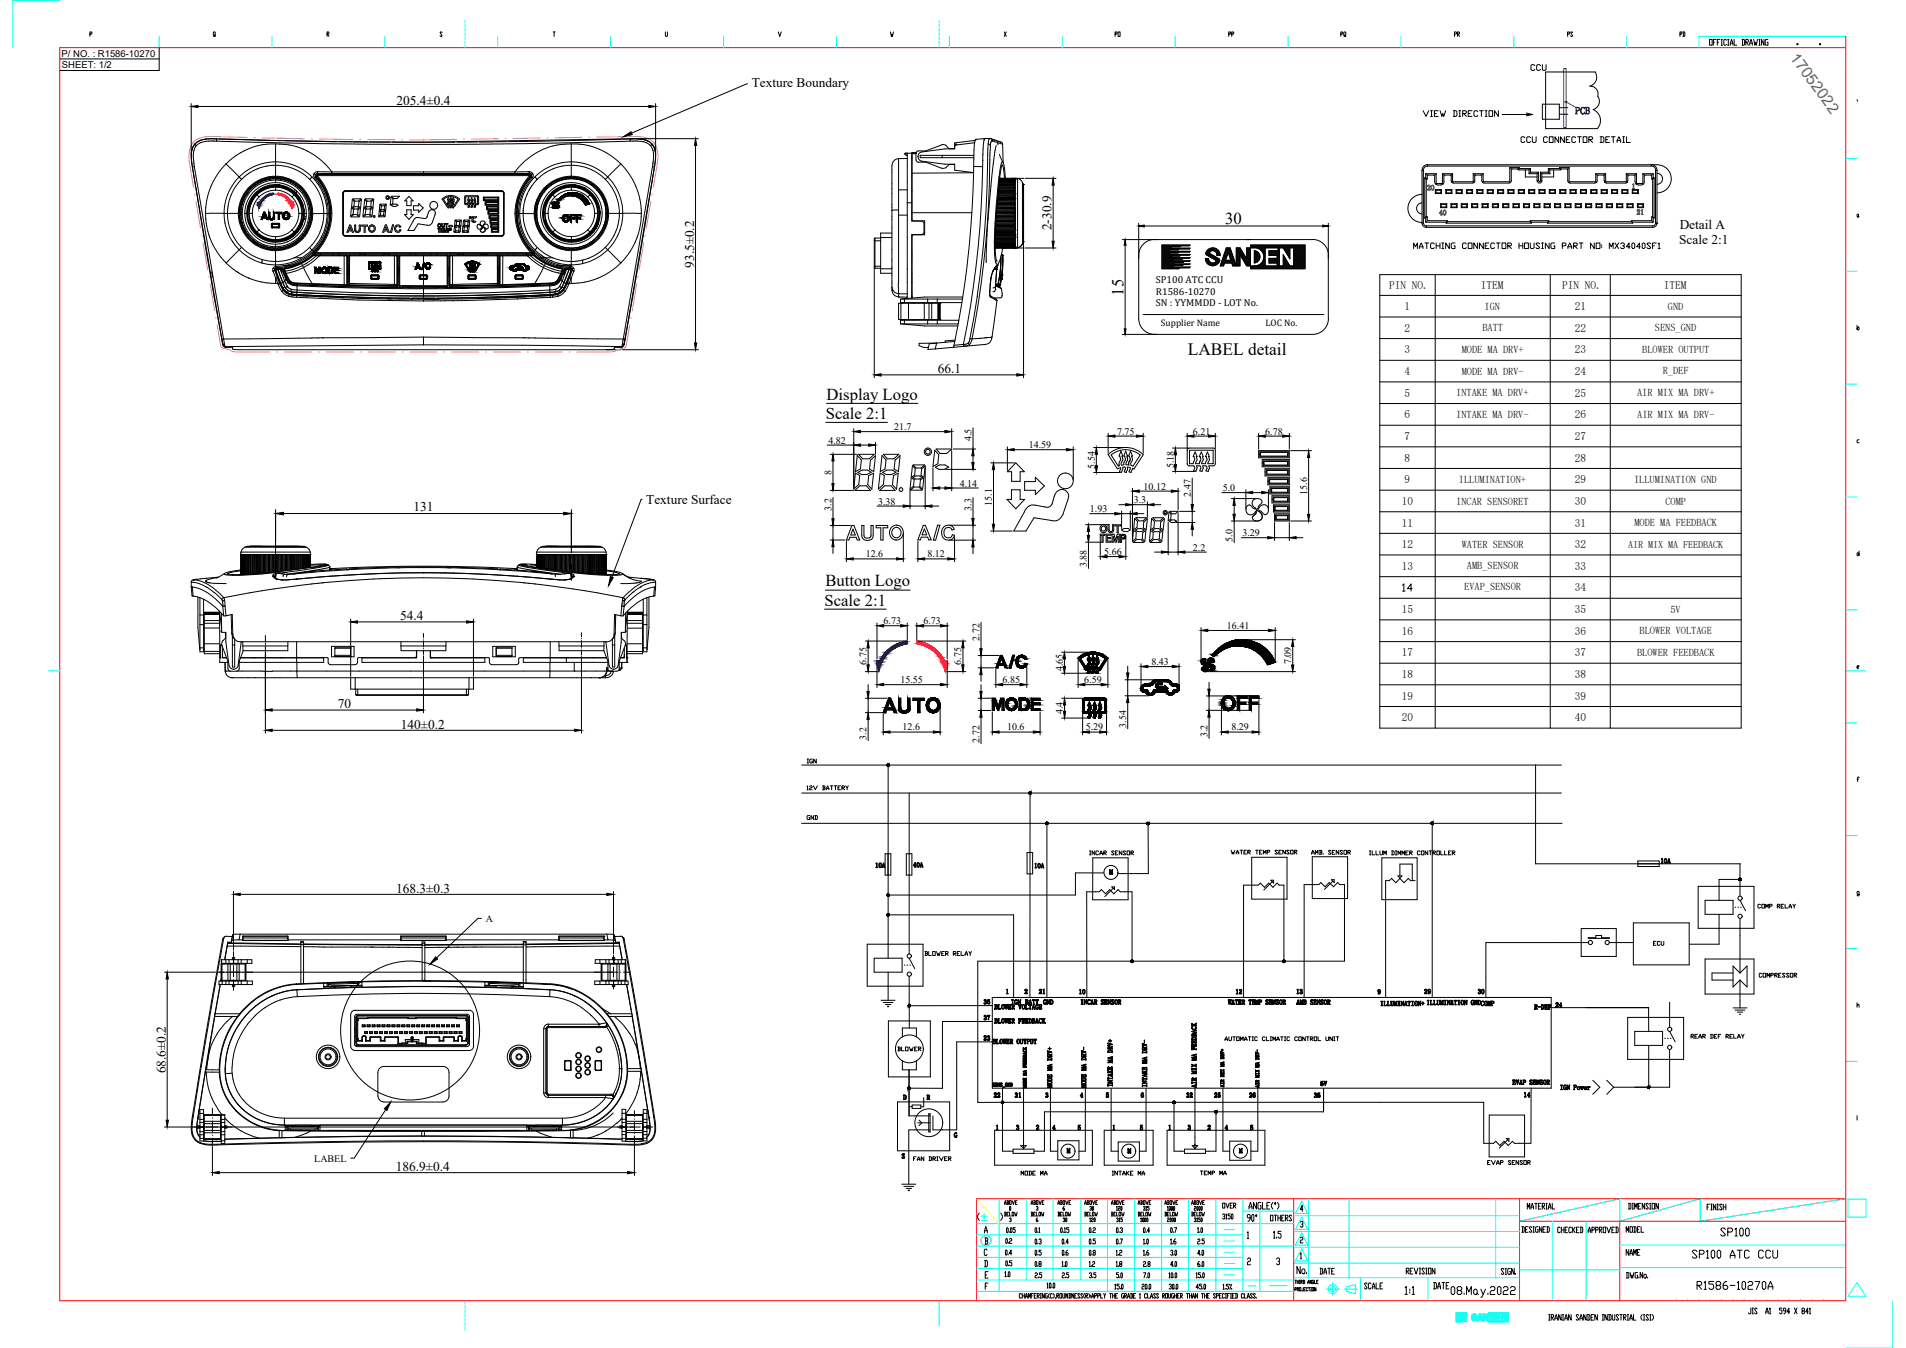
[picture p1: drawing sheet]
<svg xmlns="http://www.w3.org/2000/svg" width="594mm" height="420mm" viewBox="0 0 594 420" stroke-linecap="round" stroke-linejoin="round" font-family="sans-serif">
<defs><g id="words">
<g font-size="5.7">
<text x="436" y="185.6">14</text>
<text x="303.4" y="381.7">( )</text>
<text x="526.3" y="393.3">SP100 ATC CCU</text>
<text x="527.8" y="403.2">R1586-10270A</text>
</g>
<text font-size="5.4" x="370.2" y="110.7">LABEL detail</text>
<text font-size="5.3" x="535.2" y="386.3">SP100</text>
<g font-size="5.2">
<text x="381.8" y="69.9">30</text>
<text x="350.2" y="92.2" transform="rotate(-90 350.2 92.2)">15</text>
<text x="257.6" y="124.6">Display Logo</text>
<text x="257.4" y="130.6">Scale 2:1</text>
<text x="257.3" y="182.8">Button Logo</text>
<text x="257" y="188.8">Scale 2:1</text>
</g>
<g font-size="4.9">
<text x="475.9" y="23.3">CCU</text>
<text x="442.4" y="37.4">VIEW DIRECTION</text>
<text x="472.7" y="45.5">CCU CONNECTOR DETAIL</text>
<text x="445.6" y="402.9">DATE</text>
</g>
<text font-size="4.9" fill="#006fbd" x="557.8" y="18" transform="rotate(54 557.8 18)">17052022</text>
<g font-size="4.4">
<text x="346.4" y="12.7">PO</text>
<text x="381.7" y="12.7">PP</text>
<text x="416.6" y="12.7">PQ</text>
<text x="452.3" y="12.7">PR</text>
<text x="487.5" y="12.7">PS</text>
<text x="522.5" y="12.7">PD</text>
<text x="250.5" y="239.2">IGN</text>
<text x="250.5" y="256.8">GND</text>
<text x="514" y="296">ECU</text>
<text x="338.3" y="378.5">30</text>
</g>
<g font-size="4.2">
<text x="234.3" y="27.1">Texture Boundary</text>
<text x="123.6" y="32.7">205.4±0.4</text>
<text x="327.7" y="71.8" transform="rotate(-90 327.7 71.8)">2-30.9</text>
<text x="523.5" y="71.3">Detail A</text>
<text x="523.4" y="76.1">Scale 2:1</text>
<text x="216.3" y="83.5" transform="rotate(-90 216.3 83.5)">93.5±0.2</text>
<text x="292.3" y="116.4">66.1</text>
<text x="128.9" y="159.4">131</text>
<text x="201.4" y="157.1">Texture Surface</text>
<text x="124.8" y="193.3">54.4</text>
<text x="105.3" y="220.8">70</text>
<text x="125" y="227.1">140±0.2</text>
<text x="123.5" y="278.3">168.3±0.3</text>
<text x="51.6" y="334.5" transform="rotate(-90 51.6 334.5)">68.6±0.2</text>
<text x="123.4" y="365">186.9±0.4</text>
</g>
<g font-size="4">
<text x="278.7" y="328.8">BLOWER</text>
<text x="372.9" y="367.2">TEMP MA</text>
<text x="330.2" y="382.1">30</text>
</g>
<g font-size="3.5">
<text x="433" y="90">PIN NO.</text>
<text x="461.6" y="90.1">ITEM</text>
<text x="486.9" y="90">PIN NO.</text>
<text x="518.6" y="90.1">ITEM</text>
<text x="437.8" y="96.6">1</text>
<text x="490.8" y="96.6">21</text>
<text x="437.8" y="103.4">2</text>
<text x="490.8" y="103.4">22</text>
<text x="437.8" y="110.2">3</text>
<text x="490.8" y="110.2">23</text>
<text x="437.8" y="116.9">4</text>
<text x="490.8" y="116.9">24</text>
<text x="437.8" y="123.7">5</text>
<text x="490.8" y="123.7">25</text>
<text x="437.8" y="130.4">6</text>
<text x="490.8" y="130.4">26</text>
<text x="437.8" y="137.1">7</text>
<text x="490.8" y="137.1">27</text>
<text x="437.8" y="143.9">8</text>
<text x="490.8" y="143.9">28</text>
<text x="437.8" y="150.6">9</text>
<text x="490.8" y="150.6">29</text>
<text x="436.9" y="157.4">10</text>
<text x="490.8" y="157.4">30</text>
<text x="436.9" y="164.1">11</text>
<text x="490.8" y="164.1">31</text>
<text x="436.9" y="170.9">12</text>
<text x="490.8" y="170.9">32</text>
<text x="436.9" y="177.6">13</text>
<text x="490.8" y="177.6">33</text>
<text x="490.8" y="184.4">34</text>
<text x="436.9" y="191.1">15</text>
<text x="490.8" y="191.1">35</text>
<text x="436.9" y="197.8">16</text>
<text x="490.8" y="197.8">36</text>
<text x="436.9" y="204.6">17</text>
<text x="490.8" y="204.6">37</text>
<text x="436.9" y="211.3">18</text>
<text x="490.8" y="211.3">38</text>
<text x="436.9" y="218.1">19</text>
<text x="490.8" y="218.1">39</text>
<text x="436.9" y="224.8">20</text>
<text x="490.8" y="224.8">40</text>
</g>
<g font-size="3.2">
<text x="462.7" y="96.6">IGN</text>
<text x="519.9" y="96.6">GND</text>
<text x="462.1" y="103.3">BATT</text>
<text x="515.8" y="103.1">SENS_GND</text>
<text x="455.6" y="110">MODE MA DRV+</text>
<text x="511.9" y="110">BLOWER OUTPUT</text>
<text x="455.6" y="116.8">MODE MA DRV-</text>
<text x="518.2" y="116.6">R_DEF</text>
<text x="453.9" y="123.5">INTAKE MA DRV+</text>
<text x="510.2" y="123.5">AIR MIX MA DRV+</text>
<text x="453.9" y="130.3">INTAKE MA DRV-</text>
<text x="510.3" y="130.3">AIR MIX MA DRV-</text>
<text x="454.7" y="150.5">ILLUMINATION+</text>
<text x="509.3" y="150.5">ILLUMINATION GND</text>
<text x="453.9" y="157.3">INCAR SENSORET</text>
<text x="519.1" y="157.3">COMP</text>
<text x="509.4" y="164">MODE MA FEEDBACK</text>
<text x="455.6" y="170.7">WATER SENSOR</text>
<text x="457.2" y="177.3">AMB_SENSOR</text>
<text x="456.4" y="184">EVAP_SENSOR</text>
<text x="520.7" y="191">5V</text>
<text x="511" y="197.7">BLOWER VOLTAGE</text>
<text x="510.2" y="204.5">BLOWER FEEDBACK</text>
</g>
<g font-size="3.1">
<text x="577.5" y="32.8">`</text>
<text x="360.3" y="88.3">SP100 ATC CCU</text>
<text x="360.3" y="91.9">R1586-10270</text>
<text x="360.3" y="95.4">SN : YYMMDD - LOT No.</text>
<text x="278.7" y="134">21.7</text>
<text x="302.8" y="137.5" transform="rotate(-90 302.8 137.5)">4.5</text>
<text x="348.2" y="135.5">7.75</text>
<text x="371.8" y="135.5">6.21</text>
<text x="394.4" y="135.5">6.78</text>
<text x="258.2" y="138.3">4.82</text>
<text x="320.6" y="139.7">14.59</text>
<text x="259.2" y="148" transform="rotate(-90 259.2 148)">8</text>
<text x="341.2" y="146.1" transform="rotate(-90 341.2 146.1)">5.54</text>
<text x="365.9" y="146" transform="rotate(-90 365.9 146)">5.18</text>
<text x="299.1" y="151.6">4.14</text>
<text x="356.4" y="152.6">10.12</text>
<text x="371.1" y="154.8" transform="rotate(-90 371.1 154.8)">2.47</text>
<text x="381.1" y="153">5.0</text>
<text x="407.4" y="154.3" transform="rotate(-90 407.4 154.3)">15.6</text>
<text x="259.2" y="159.3" transform="rotate(-90 259.2 159.3)">3.2</text>
<text x="273.7" y="157.3">3.38</text>
<text x="302.8" y="159.2" transform="rotate(-90 302.8 159.2)">3.3</text>
<text x="309.2" y="157.6" transform="rotate(-90 309.2 157.6)">15.1</text>
<text x="339.7" y="159.6">1.93</text>
<text x="353.4" y="156.8">3.3</text>
<text x="387.3" y="167.1">3.29</text>
<text x="269.8" y="173.7">12.6</text>
<text x="289.1" y="173.7">8.12</text>
<text x="344.2" y="173">5.66</text>
<text x="371.8" y="171.6">2.2</text>
<text x="384.2" y="168.9" transform="rotate(-90 384.2 168.9)">5.0</text>
<text x="507.5" y="170.7">AIR MIX MA FEEDBACK</text>
<text x="338.8" y="176.8" transform="rotate(-90 338.8 176.8)">3.88</text>
<text x="275.4" y="194.6">6.73</text>
<text x="287.8" y="194.6">6.73</text>
<text x="382.4" y="196">16.41</text>
<text x="305.3" y="199.7" transform="rotate(-90 305.3 199.7)">2.72</text>
<text x="270.1" y="207.3" transform="rotate(-90 270.1 207.3)">6.75</text>
<text x="299.6" y="207.3" transform="rotate(-90 299.6 207.3)">6.75</text>
<text x="331.3" y="209.2" transform="rotate(-90 331.3 209.2)">4.65</text>
<text x="358.9" y="207.3">8.43</text>
<text x="402.4" y="207.1" transform="rotate(-90 402.4 207.1)">7.09</text>
<text x="280.7" y="212.9">15.55</text>
<text x="312.5" y="212.9">6.85</text>
<text x="337.9" y="212.9">6.59</text>
<text x="281.3" y="227.7">12.6</text>
<text x="313.9" y="227.7">10.6</text>
<text x="331.3" y="222.6" transform="rotate(-90 331.3 222.6)">4.4</text>
<text x="338.4" y="227.7">5.29</text>
<text x="351" y="226.9" transform="rotate(-90 351 226.9)">3.54</text>
<text x="383.8" y="227.7">8.29</text>
<text x="270.1" y="230.5" transform="rotate(-90 270.1 230.5)">3.2</text>
<text x="305.3" y="231.4" transform="rotate(-90 305.3 231.4)">2.72</text>
<text x="376.3" y="229.8" transform="rotate(-90 376.3 229.8)">3.2</text>
<text x="151.4" y="287.3">A</text>
<text x="98" y="362">LABEL</text>
</g>
<g font-size="2.9">
<text x="19.2" y="17.8">P/ NO. : R1586-10270</text>
<text x="19.3" y="21.3">SHEET: 1/2</text>
<text x="361.9" y="101.6">Supplier Name</text>
<text x="394.5" y="101.6">LOC No.</text>
</g>
</g></defs>
<!-- layer: 1 -->
<g fill="none" stroke="#0ff" stroke-width=".31">
<path d="M49.6 11.3v3.6M84.8 11.3v3.6M120 11.3v3.6M144.9 6.4v.7M144.9 7.5v.9M144.9 8.8v.9M144.9 10.2v.9M144.9 11.5v.9M144.9 12.9v.9M144.9 14.2v.7M155.2 11.3v3.6M190.3 11.3v3.6"/>
<path d="M225.6 11.3v3.6M260.7 11.3v3.6M292.7 6.4v.7M292.7 7.5v.9M292.7 8.8v.9M292.7 10.2v.9M292.7 11.5v.9M292.7 12.9v.9M292.7 14.2v.7M295.9 11.3v3.6M331.1 11.3v3.6M366.3 11.3v3.6"/>
<path d="M401.5 11.3v3.6M436.7 11.3v3.6M471.8 11.3v3.6M507 11.3v3.6M575.3 11.3h-45.8v3.6M575.3 49.4h3.5M575.3 84.5h3.5M575.3 119.7h3.5M575.3 154.9h3.5M575.3 190.1h3.5M15.1 209.1h3.5M575.3 209.1h6.3"/>
<path d="M575.3 225.3h3.5M575.3 260.5h3.5M575.3 295.7h3.5M575.3 330.8h3.5M311.4 373.6v28.9M319.9 373.6v25.3M328.2 373.6v25.3M336.9 373.6v25.3M345.2 373.6v28.9M353.6 373.6v28.9M362.1 373.6v28.9M370.5 373.6v28.9"/>
<path d="M379 373.6v28.9M387.4 377.5h15.8M387.4 373.6v28.9M392.7 377.5v25M403.2 378.9h70.4M405.8 379.3l1.8 3.9h-3.9zM405.8 374.4l1.8 3.8h-3.9zM407.8 373.6v24.7M420.5 373.6v24.7M466.2 373.6v24.7M504.9 373.6v7.1M529.9 373.6v7.1"/>
<path d="M576 373.8h5.6v5.6h-5.6zM304.4 398.9h98.8M304.4 388.4h98.8M304.4 384.9h83M304.4 381.4h98.8M304.4 391.9h83M304.4 395.4h83M381.6 383.3h3.3M381.6 386.8h3.3M381.6 390.3h3.3M381.6 393.8h3.3M381.6 397.3h3.3"/>
<path d="M403.2 398.3h70.4M403.2 393.7h70.4M403.2 388.7h70.4M403.2 383.8h70.4M405.8 389.2l1.8 3.8h-3.9zM405.8 384.3l1.8 3.8h-3.9zM415.4 399.7v4.2M424 398.3v7.1M445.1 398.3v7.1M473.6 395.8h31.3M483.8 380.7v24.7M494.4 380.7v24.7"/>
<path d="M504.9 395.1h70.4M504.9 388.1h70.4M578.8 399.8l2.8 4.2h-5.6zM144.9 405.4v1M144.9 406.9v.9M144.9 408.2v.9M144.9 409.6v.9M144.9 410.9v.9M144.9 412.2v.9M144.9 413.6v1M292.7 405.4v7.8M304.4 402.5h98.8"/>
<path d="M389 400.8h2.3M395.7 400.7h5.5M413.3 401.8h4.2M418.9 401.8h4.3M419.7 401.1l2.7-.7v2.8l-2.7-.7zM453.9 409.2h.1M454 409.2l-.1 .2M454.1 409.2l-.2 .2M454.2 409.2l-.3 .3M454.3 409.2l-.4 .5M454.4 409.2l-.5 .5M454.5 409.2l-.6 .6"/>
<path d="M454.6 409.2l-.7 .8M454.6 410l-.7 .8M454.6 410.3h2.6l-2.2 .2M454.6 410h2.6l-2.4 .2M454.7 409.2l-.8 .8M454.7 410l-.8 .8M454.7 410.3l-.8 .9M454.8 409.2l-.9 1M454.8 410l-.9 .9M454.8 410.7h2.4l-.8 .1M454.9 409.2l-1 1.1M454.9 410.3l-1 1.1"/>
<path d="M454.9 410.7l-1 1M454.9 409.6l-1 1M455 410l-1.1 1.1M455 410.3l-1.1 1.1M455 409.2l-1.1 1.1M455 409.6l-.4 .4M455 410.7l-1.1 1.1M455 410.3l-1.1 1.2M455 411.1h2.2h-.7M455.1 410.7l-1.2 1.2M455.1 409.6l-.2 .2M455.1 410l-.3 .2"/>
<path d="M455.2 409.2l-1.3 1.3M455.2 410.3l-1.3 1.3M455.2 410.7l-1.3 1.3M455.2 411.1l-.9 .9M455.2 411.4h2l-.8 .1M455.3 410l-.3 .2M455.3 410.3l-.3 .2M455.3 411.4l-.6 .6M455.3 411.8l-.3 .2M455.3 409.2l-.2 .2M455.3 409.6l-.3 .2M455.3 410.7l-1.3 1.3"/>
<path d="M455.3 411.1l-.9 .9M455.3 411.6l-.2 .2h2.1l-1.2 .1M455.3 410l-.2 .2M455.4 409.2l-.2 .2M455.4 410.3l-.2 .2M455.4 410.7l-1.3 1.3M455.4 410l-.2 .2M455.4 411.1l-1 .9M455.4 411.4l-.5 .6M455.5 409.2l-.2 .2M455.5 410.3l-.2 .2M455.5 410.7l-.2 .2"/>
<path d="M455.5 411.8l-.3 .2M455.5 409.6l-.3 .2M455.5 411.1l-.9 .9M455.5 410l-.2 .2M455.5 411.8l-.2 .2M455.6 409.6l-.2 .2M455.6 410.7l-.2 .2M455.6 411.1l-.2 .2M455.6 410l-.2 .2M455.6 411.4l-.3 .2M455.7 409.2l-.3 .2M455.7 410.7l-.2 .2"/>
<path d="M455.7 411.8l-.2 .2M455.7 409.6l-.2 .2M455.7 410l-.2 .2M455.7 411.4l-.2 .2M455.8 409.2l-.2 .2M455.8 410.3l-.3 .2M455.8 411.8l-.3 .2M455.8 409.6l-.2 .2M455.8 410.7l-.2 .2M455.8 411.1l-.3 .2M455.8 410l-.2 .2M455.8 410.3l-.2 .2"/>
<path d="M455.8 411.4l-.2 .2M455.8 411.8l-.2 .2M455.9 409.2l-.2 .2M455.9 409.6l-.2 .2M455.9 410.7l-.2 .2M455.9 411.1l-.2 .2M455.9 411.4l-.2 .2M456 409.2l-.2 .2M456 410.3l-.2 .2M456 410.7l-.2 .2M456 411.8l-.2 .2M456 409.6l-.1 .1"/>
<path d="M456 410l-.3 .2M456 409.4l1.2-.2h-3.3v2.8M456 409.4l-1.2 .2h2.4l-2.4 .2M456 411.1l-.2 .2M456 411.4l-.2 .2M456.1 409.2l-.2 .2M456.1 411.1l-.2 .2M456.1 410.3l-.3 .2M456.1 411.4l-.2 .2M456.1 411.8l-.3 .2h-1.9M456.2 409.2l-.2 .2M456.2 409.6l-.2 .1"/>
<path d="M456.2 410.7l-.3 .2M456.2 410h-.1M456.2 411.1l-.2 .2M456.2 411.4l-.2 .2M456.3 409.2l-.1 .1M456.3 410.3l-.2 .1M456.3 410.7l-.2 .2M456.3 410h-.1M456.3 411.1l-.2 .2M456.3 411.4l-.2 .2M456.4 410.8l-1.2 .1-1 1.1M456.4 410.3l-.1 .1"/>
<path d="M456.4 411.8l-.2 .1M456.4 411.3l-1.2 .1M456.4 409.2l-.1 .1M456.4 409.6l-.2 .1M456.4 410.7l-.2 .2M456.4 411.1l-.2 .2M456.4 410h.1M456.4 410.3v.1M456.4 411.8v.1M456.5 410.7l-.1 .1M456.5 409.6l-.1 .1M456.5 410h-.1"/>
<path d="M456.5 411.1l-.2 .2M456.5 411.4l-.3 .2h-.9M456.6 409.2l-.2 .1M456.6 410.3l-.1 .1M456.6 410.7l-.1 .1M456.6 411.8l-.1 .1M456.6 409.6l-.1 .1M456.6 410h-.1M456.6 411.4l-.1 .1M456.6 411.8v.1M456.7 409.2l-.1 .1M456.7 409.6l-.1 .1"/>
<path d="M456.7 410.7l-.1 .1M456.7 411.1h-.2M456.7 410h-.1M456.7 410.3l-.1 .1M456.7 411.4l-.1 .1M456.7 411.8l-.1 .1M456.8 409.2l-.1 .1M456.8 410.7l-.1 .1M456.8 409.6l-.1 .1M456.8 410h-.1M456.8 411.1h-.1M456.8 411.4l-.1 .1"/>
<path d="M456.9 409.2l-.1 .1M456.9 410.7l-.1 .1M456.9 411.8l-.1 .1M456.9 409.6l-.1 .1M456.9 411.1h-.1M456.9 410h-.1M456.9 410.3l-.1 .1M456.9 411.4l-.1 .1M456.9 411.8v.1M457 409.2l-.1 .1M457 409.6l-.1 .1M457 411.1h-.1"/>
<path d="M457 410.3l-.1 .1M457 411.4l-.1 .1M457.1 409.2l-.1 .1M457.1 410.7l-.2 .1M457.1 411.8l-.2 .1M457.1 409.6l-.1 .1M457.1 410h-.2M457.1 411.1h-.1M457.1 411.4l-.1 .1M458.6 410.8a.87 .87 0 0 0 .8 .8 .87 .87 0 0 0 .9-.5l-.4 .5M458.6 410.8h.4M458.7 410.1a.87 .87 0 0 1 1-.6 .87 .87 0 0 1 .7 .9"/>
<path d="M458.8 410.8l-.2 .1M458.9 410.8l-.3 .2M459 410.8l-.4 .3M459 410.8l-.3 .4M459 410.8l.3 .5 .5-.1M459 410.9l-.3 .3M459 411l-.2 .3M459.1 411.1l-.3 .3M459.1 410.1l-.2 .3M459.1 411.1l-.2 .3 .2-.2M459.1 409.6l-.5 .5M459.1 410.2l-.2 .3"/>
<path d="M459.2 410.3l1 .5-.9 .8M459.2 410.3l-.2 .2M459.2 411.3l-.3 .2M459.2 410.2a.42 .42 0 0 1 .5-.4 .42 .42 0 0 1 .3 .6M459.3 410.3l-.3 .2M459.3 411.3l-.3 .2M459.3 411.3l-.2 .3M459.3 409.5l-.7 .7M459.3 410.3l-.1 .3M459.4 411.4l-.3 .2M459.4 409.5l-.7 .8M459.5 409.5l-.7 .8-.1-.2"/>
<path d="M459.5 411.4l-.3 .2M459.5 410.4l-.2 .3M459.6 410.5l-.2 .2M459.6 409.5l-.8 .9 .9 .5 .1 .3M459.7 410.5l-.3 .3M459.7 409.6l-.3 .3M459.7 410.5l-.2 .3M459.8 411l.2-.3-.2 .3M459.8 409.6l-.3 .3M459.8 410.6l-.3 .2M459.8 409.6l-.2 .3M459.8 410.6l-.2 .2"/>
<path d="M459.9 409.7l-.2 .2M459.9 410.6l-.2 .3M460 410.7l-.3 .2M460 410.3l.2-.3-.2 .4M460 409.7l-.3 .3M460 410.4h.4M460 410.4h.1M460 409.7l-.2 .3M460.1 409.8l-.2 .3 .3-.2M460.2 410.8l-.4 .3M460.2 409.9l-.2 .3M460.3 410.8l.1 .3-.7 .5"/>
<path d="M460.3 410.9l-.8 .8M460.3 410.1l-.3 .3M460.3 410.2l-.2 .2M460.4 410.3l-.2 .1M460.4 410.4h-.1M460.4 411.7h.4M460.8 411.6v.1M460.8 411.5l-.1 .2M460.9 411.4l-.3 .3M460.9 411.4h.9l.1 .3M460.9 411.4l-.1 .3M461.1 410.9l-.7 .6"/>
<path d="M461.1 410.8l-.6 .6M461.1 409.5h.5M461.1 409.5l-.7 2.2M461.1 409.5v.1M461.1 410.6l-.6 .6M461.1 411l-.7 .7M461.2 409.5l-.1 .2M461.2 410.5l-.6 .6M461.3 410.3l-.7 .6M461.3 409.5l-.3 .4M461.3 410.1l-.6 .7M461.3 410.1l.3 .9h-.6z"/>
<path d="M461.3 411l-.4 .4M461.4 411l-.3 .4M461.5 409.5l-.6 .7M461.6 409.6l-.8 .7M461.6 411l-.4 .4M461.6 409.5l.7 2.2M461.6 409.7l-.8 .8M461.6 409.7l-.9 .9M461.6 410.9l.3-.3-.6 .8M461.6 409.8l-.3 .3M461.7 409.9l-.4 .3M461.7 410l-.3 .3"/>
<path d="M461.7 410.1l-.3 .3M461.8 410.2l-.3 .3M461.8 410.3l-.3 .2M461.8 410.3l-.3 .3M461.9 410.4l-.4 .3M461.9 410.5l-.3 .3M462 410.8l-.6 .6M462 410.8l-.5 .6M462 410.9l-.4 .5M462.1 411l-.4 .4M462.1 411.1l-.3 .3 .3-.3M462.1 411.2l-.3 .3"/>
<path d="M462.2 411.3l-.3 .3M462.2 411.4l-.3 .3M462.2 411.4l-.2 .3M462.2 411.5l-.1 .2M462.2 411.6v.1M462.3 409.5v2.2M462.3 409.5h.4M462.3 409.5v.1M462.5 409.5l-.2 .2M462.6 409.5l-.3 .4M462.7 409.5l-.4 .5M462.7 410.6l-.4 .5"/>
<path d="M462.7 410.8l-.4 .5M462.7 409.6l-.4 .5M462.7 410.4l-.4 .4M462.7 410.7l-.4 .4M462.7 410.9l-.4 .5M462.7 411l-.4 .4M462.7 411.1l-.4 .5M462.7 411.2l-.4 .4M462.7 411.3l-.3 .4M462.7 411.4l-.3 .3M462.7 411.5l-.1 .2M462.7 410.4v1.3h-.8"/>
<path d="M462.7 410.4l.8 1.3M462.7 409.5l.8 1.3M462.8 409.7l-.5 .5M462.8 409.7l-.5 .6M462.9 409.8l-.6 .6M462.9 409.8l-.6 .7M463 409.9l-.7 .6M463 410l-.7 .7M463 410l-.7 .8M463.1 410.1l-.8 .9M463.1 410.2l-.3 .3M463.2 410.3l-.3 .3"/>
<path d="M463.3 410.4l-.4 .3 .4-.1M463.4 410.6l-.3 .4M463.5 410.8l-.3 .3M463.5 411.7h.9M463.6 409.5l-.1 .1M463.7 409.5l-.2 .2M463.8 409.5l-.3 .3M463.9 409.5l-.4 .4M464 409.6l-.5 .4M464 409.7l-.5 .4M464 409.8l-.5 .4M464 409.9l-.5 .4"/>
<path d="M464 410l-.5 .4M464 410.1l-.5 .4M464 410.2l-.8 .9M464 410.4l-.5 .4M464 410.5l-.7 .7M464 410.5l-.7 .8M464 410.7l-.7 .6M464 410.8l-.7 .6M464 410.8l-.6 .6M464 411l-.6 .5M464 411.1l-.5 .5M464 411.3l-.5 .4"/>
<path d="M464 411.4l-.2 .3M464 411.6l-.2 .1M464 409.2h6v2.8h-6zM464.1 409.2l-.1 .1M464.1 411.7l-.1 .1M464.1 409.2l-.1 .2M464.1 411.7l-.1 .2M464.2 409.2l-.2 .2M464.3 411.7l-.3 .2M464.4 409.2l-.4 .3M464.4 411.7l-.4 .3M464.4 409.2l-.3 .3"/>
<path d="M464.4 410.5l.5-.4-.5 .5M464.4 411.7l-.3 .3M464.4 409.5a1.08 1.08 0 0 1 1.2 1.1 1.08 1.08 0 0 1-1.2 1M464.5 409.2l-.3 .3M464.5 409.9l-.1 .1M464.6 411.7l-.4 .3M464.6 409.9l-.2 .2M464.7 409.2l-.4 .3M464.7 411.6l-.4 .4M464.7 410l-.3 .2M464.7 410l-.3 .3M464.8 411.6l-.4 .4"/>
<path d="M464.8 409.2l-.4 .3h-.9v1.3M464.8 410l-.4 .4M464.9 409.2l-.3 .3M464.9 410.2l-.5 .5M464.9 411.6l-.4 .4M465 410.3l-.6 .5M465 410.3l-.6 .6M465 410.9l-.3 .4M465 409.2l-.3 .4M465.1 410.5l-.7 .6M465.1 410.4l-.7 .6M465.1 410.5l-.7 .7"/>
<path d="M465.1 410.8l-.6 .5M465.1 410.6l-.7 .7a.74 .74 0 0 0 .7-.7 .74 .74 0 0 0-.7-.8v1.6M465.1 409.2l-.3 .4M465.2 409.2l-.4 .4M465.3 409.2l-.4 .4M465.5 409.2l-.5 .5M465.6 409.2l-.5 .5M465.7 409.6l-.4 .4 .4-.3M465.7 409.8l-.3 .3M465.7 410.2l-.2 .2M465.7 409.9l-.2 .3M465.7 410l-.2 .3"/>
<path d="M465.7 410.1l-.2 .2M465.7 410.3l-.2 .2M465.7 410.4l-.2 .3M465.7 410.7l-.2 .2M465.7 410.6l-.2 .2M465.7 410.8l-.3 .3M465.7 410.9l-1.1 1.1M465.7 411l-1 1M465.7 411.1l-.9 .9M465.7 411.2l-.8 .8M465.7 411.3l-.7 .7M465.7 411.4l-.6 .6"/>
<path d="M465.7 411.5l-.5 .5M465.7 411.6l-.4 .4M465.8 409.2l-.6 .6M465.8 411.7l-.4 .3M465.8 411.7l-.3 .3M465.9 409.2l-.7 .7M466 411.7l-.4 .3M466 409.2l-.7 .7M466 411.7l-.3 .3M466.1 409.2l-.3 .3M466.1 411.7l-.3 .3M466.2 410.4h.9v.4h-.9v.6"/>
<path d="M466.2 411.4h.9v.3h-1.4M466.2 409.2l-.3 .3M466.3 410.8h-.1M466.3 411.7l-.4 .3M466.3 409.2l-.3 .3M466.3 409.9l-.1 .1M466.3 410.8l-.1 .2M466.3 411.7l-.3 .3M466.4 409.2l-.3 .3M466.4 410.8l-.2 .3M466.4 411.7l-.3 .3M466.5 409.2l-.3 .3"/>
<path d="M466.6 409.9l-.4 .4M466.6 410.8l-.4 .3M466.6 411.7l-.4 .3M466.6 409.2l-.3 .3M466.6 410.8l-.4 .5M466.7 410.8l-.5 .6M466.7 411.7l-.4 .3M466.8 409.9l-.6 .5M466.8 409.2l-.4 .3M466.9 409.9l-.6 .5M466.9 410.8l-.6 .6M466.9 411.7l-.4 .3"/>
<path d="M466.9 409.9l-.5 .5M466.9 410.8l-.5 .6M466.9 411.7l-.3 .3M467 409.2l-.4 .3M467 411.7l-.3 .3M467.1 409.9l-.6 .5M467.1 410.8l-.6 .6M467.2 409.2l-.4 .3M467.2 409.5v.4h-1v.5M467.2 409.5h-1.5v2.2M467.3 409.2l-.3 .3M467.4 409.6l-.8 .8"/>
<path d="M467.4 409.9l-.5 .5M467.4 409.8l-.6 .6M467.4 410l-.4 .4M467.4 410.1l-.3 .3M467.4 410.2l-.3 .3M467.4 410.3l-.3 .3M467.4 410.4l-.3 .3M467.4 410.5l-.8 .9M467.4 410.6l-.7 .8M467.4 410.7l-.6 .7M467.4 410.8l-.5 .6M467.4 410.9l-.4 .5"/>
<path d="M467.4 411.1l-.3 .3M467.4 411.2l-.3 .3M467.4 411.3l-.3 .3M467.4 411.4l-.6 .6M467.4 411.5l-.5 .5M467.4 411.6l-.4 .4M467.4 409.2l-.3 .3M467.4 411.7l-.3 .3M467.5 409.2l-.3 .3M467.5 411.7l-.3 .3M467.6 409.2l-.4 .4M467.7 411.7l-.4 .3"/>
<path d="M467.7 409.2l-.5 .5M467.9 411.3l.3-.4-.3 .5M467.9 409.5l.7 1.3v-1.3h.5M467.9 409.5h-.5v2.2h.5v-1.3l.7 1.3M467.9 409.2l-.4 .3M467.9 410.4v.1M468 410.5l-.1 .2M468 410.6l-.1 .2M468 412l.5-.5-.4 .5M468 410.7l-.1 .1M468.1 410.7l-.2 .3M468.1 409.2l-.4 .3"/>
<path d="M468.1 410.8l-.2 .3M468.2 410.8l-.3 .3M468.2 409.2l-.3 .3M468.3 411.1l-.4 .5M468.3 409.2l-.4 .4 .5-.4M468.3 411.2l-.9 .8M468.4 411.2l-.8 .8M468.4 411.3l-.7 .7M468.5 411.4l-.7 .6M468.5 409.2l-.5 .5M468.5 411.4l-.6 .6M468.6 411.6l-.4 .4"/>
<path d="M468.6 409.2l-.6 .6M468.6 409.8l-.4 .4M468.6 409.7l-.4 .4M468.6 409.9l-.3 .4 .3-.3M468.6 410.1l-.3 .3M468.6 410.2l-.2 .2M468.6 410.3l-.2 .2M468.6 410.4l-.1 .2M468.6 410.7h.1M468.6 410.5l-.1 .2M468.6 411.6l-.3 .4M468.7 411.7l-.3 .3"/>
<path d="M468.8 409.2l-.7 .7M468.9 411.7l-.4 .3M469 409.2l-.8 .8M469 411.7l-.3 .3M469.1 409.5v2.2h-.5M469.2 409.2l-.4 .3M469.3 409.2l-.3 .3M469.4 409.2l-.3 .3M469.5 409.2l-.4 .4M469.6 409.2l-.5 .5M469.7 409.2l-.6 .6M469.9 409.2l-.8 .8"/>
<path d="M470 409.2l-.9 1M470 409.4l-.9 1M470 409.6l-.9 .9M470 409.7l-.9 .9M470 409.8l-.9 .9M470 409.9l-.9 .9M470 410l-.9 .9M470 410.1l-.9 1M470 410.3l-.9 1M470 410.5l-.9 .9M470 410.6l-.9 .9M470 410.7l-.9 .9"/>
<path d="M470 410.8l-1.2 1.2M470 410.9l-1.1 1.1M470 411l-1 1M470 411.1l-.9 .9M470 411.2l-.8 .8M470 411.3l-.7 .7M470 411.4l-.6 .6M470 411.6l-.4 .4M470 411.7l-.3 .3M470 411.8l-.2 .2M470 411.9l-.1 .1M470 412h.1"/>
<path d="M522.5 405v.4M526 405v.4M529.5 405v.4M533.1 405v.4M536.6 405v.4M540.1 405v.4M543.6 405v.4M547.2 405v.4M550.7 405v.4M554.2 405v.4M557.7 405v.4M561.2 405v.4"/>
<path d="M564.8 405v.4M568.3 405v.4"/>
<circle cx="415.4" cy="401.8" r="1.42"/>
<circle cx="415.4" cy="401.8" r=".83"/>
</g>
<path d="M575.3 11.3v394.1h-556.7v-390.5h556.7M403.2 373.6v31.8M473.6 373.6v31.8M575.3 373.6h-270.9v31.8M473.6 380.7h101.7M504.9 380.7v24.7" fill="none" stroke="#f00" stroke-width=".31"/>
<path d="M304.4 373.6l7 7.8" fill="none" stroke="#ff0" stroke-width=".31"/>
<g fill="none" stroke="#000" stroke-width=".31">
<path d="M28 10.6l.7-.2-.2-.5h-.5v1.4M66.8 10.9l.2 .2-.4 .2-.1-1.1 .5-.3 .1 1.4M101.9 10.6h.5v-.7h-.5v1.4M102.1 10.6l.4 .7M137.8 10.2l-.2-.3-.4 .3 .6 .9-.2 .2-.4-.2M172.4 9.9h.6M172.7 9.9v1.4M207.4 9.9l.2 1.4 .4-.2v-1.2M242.6 9.9l.4 1.4 .5-1.4M277.5 9.9l.3 1.4 .2-.7 .2 .7 .3-1.4M313 9.9l.6 1.4M313.6 9.9l-.6 1.4"/>
<path d="M532.8 12.3h.9v1.8h-.9zM534 13.2h.5M534.9 12.3h-.9v1.8M535.3 13.2h.4M536.1 12.3h-.8v1.8M536.5 12.3h.4M536.5 14.1h.4M536.7 12.3v1.8M538.1 12.6l-.2-.3h-.4l-.2 .3v1.2l.2 .3h.4l.2-.3M538.5 12.3h.4M538.5 14.1h.4M538.7 12.3v1.8"/>
<path d="M539.3 14.1l.4-1.8 .4 1.8M539.3 13.5h.8M540.5 12.3v1.8h.8M543 12.3h.6l.2 .3v1.2l-.2 .3h-.6M543.1 12.3v1.8M544.2 13.2h.6l.2-.3-.2-.6h-.6v1.8M544.4 13.2l.6 .9M545.4 14.1l.4-1.8 .4 1.8M545.4 13.5h.8M546.6 12.3l.4 1.8 .2-.9 .2 .9 .4-1.8M548.2 12.3h.4M548.2 14.1h.4"/>
<path d="M548.4 12.3v1.8M549.8 12.3v1.8l-.8-1.8v1.8M551.1 12.3h-.7l-.2 .3v1.2l.2 .3h.7v-.9h-.3M362.4 76.4l-.2 .2M362.6 76.4l-.4 .4M362.9 76.4l-.7 .7M363.1 76.4l-.9 1M363.4 76.4l-1.2 1.2M363.7 76.4l-1.5 1.5M363.9 76.4l-1.7 1.7M364.2 76.4l-2 2M364.2 79.3h6.8l-.3 .2h-2.7l-.3 .3h-2.5"/>
<path d="M364.3 78.3l-2.1 2.2M364.4 79.3l-2.2 2.2M364.4 76.4l-2.2 2.3M364.6 78.3l-2.4 2.5M364.7 79.3l-2.5 2.5M364.7 76.4l-2.5 2.6M364.8 77.3h6.2l-.3 .3h-3.2l-.3 .3h-2.6l-.4 .4h6.8l-.3 .3h-3.2M364.9 78.3l-2.7 2.7M364.9 79.3l-2.7 2.8M365 76.4l-2.8 2.8M365 77.3l-2.8 2.9M365.1 78.3l-2.9 3"/>
<path d="M365.2 79.3l-3 3M365.3 76.4l-3.1 3.1M365.3 77.3l-.5 .6M365.4 78.3l-.6 .6M365.5 79.3l-3.3 3.3M365.5 76.4l-3.3 3.3M365.6 77.3l-.6 .6M365.6 78.3l-.5 .6M365.7 79.3l-3.5 3.5M365.8 76.4l-3.6 3.6M365.8 77.3l-.5 .6M365.9 78.3l-.5 .6"/>
<path d="M366 79.3l-.6 .5M366 76.4l-.5 .5M366.1 77.3l-.6 .6M366.1 78.3l-.5 .6M366.2 79.3l-.5 .5M366.3 76.4l-.5 .5M366.4 77.3l-.6 .6M366.4 78.3l-.5 .6M366.5 79.3l-.6 .5M366.6 76.4l-.6 .5M366.6 77.3l-.5 .6M366.7 78.3l-.6 .6"/>
<path d="M366.7 79.3l-.5 .5M366.8 76.4l-.5 .5M366.9 77.3l-.5 .6M366.9 78.3l-.5 .6M367 79.3l-.5 .5M367.1 76.4l-.6 .5M367.2 77.3l-.6 .6M367.2 78.3l-.6 .6M367.3 79.3l-.6 .5M367.3 76.4l-.5 .5M367.4 77.3l-.5 .6M367.5 78.3l-.6 .6"/>
<path d="M367.5 79.3l-.5 .5M367.6 76.4l-.5 .5M367.7 77.3l-.6 .6M367.7 78.3l-.5 .6h-2.6M367.8 79.3l-.6 .5M367.9 76.4l-.6 .5M367.9 77.3l-.2 .3M368 78.3l-.3 .3M368 79.3l-.5 .5M368.1 76.6h2.6l.3-.2h-8.8v7.4h5.3l.2-.3h3l.3-.3h-5.5l.5-.4h2.6M368.1 76.4l-.5 .5M368.2 77.3l-.2 .3"/>
<path d="M368.3 78.3l-.3 .3M368.3 79.3l-.2 .2M368.4 76.4l-.6 .5h-2.6M368.4 77.3l-.2 .3M368.5 78.3l-.2 .3M368.6 79.3l-.3 .2M368.6 76.4l-.2 .2M368.7 77.3l-.2 .3M368.8 78.3l-.3 .3M368.9 79.3l-.3 .2M368.9 76.4l-.3 .2M369 77.3l-.3 .3"/>
<path d="M369 78.3l-.2 .3M369.1 79.3l-.2 .2M369.1 76.4l-.2 .2M369.2 77.3l-.2 .3M369.3 78.3l-.2 .3M369.4 79.3l-.3 .2M369.4 76.4l-.2 .2M369.5 77.3l-.3 .3M369.6 78.3l-.3 .3M369.6 79.3l-.2 .2M369.7 76.4l-.3 .2M369.7 77.3l-.2 .3"/>
<path d="M369.8 78.3l-.2 .3M369.9 79.3l-.2 .2M370 76.4l-.3 .2M370 77.3l-.2 .3M370.1 78.3l-.3 .3M370.2 79.3l-.3 .2M370.2 76.4l-.2 .2M370.3 77.3l-.3 .3M370.3 78.3l-.2 .3M370.4 79.3l-.2 .2M370.5 76.4l-.3 .2M370.5 77.3l-.2 .3"/>
<path d="M370.6 78.3l-.2 .3M370.7 79.3l-.3 .2M370.7 76.4l-.2 .2M370.8 77.3l-.3 .3M370.9 78.3l-.3 .3M375.8 78.7l.3 .7M375.9 78.8a2.31 2.31 0 0 1 2.5-1.5 2.31 2.31 0 0 1 1.9 2.3M376.1 79.5l2.6 1.5M376.8 77.6l-.8 .8M377.1 78.6l-1 .9M377.1 78.9l-.8 .7M377.1 79l-.6 .7"/>
<path d="M377.3 77.4l-1.5 1.5M377.3 79.2l-.7 .6M377.4 79.2l-.6 .7M377.6 77.3l-1.8 1.8M377.6 79.3l-.6 .7M377.8 79.5l-.7 .6M377.9 77.3l-2 2M378 79.5l-.7 .7M378.1 79.6l-.6 .7M378.2 77.3l-2.2 2.1M378.3 79.7l-.6 .7M378.4 77.3l-1 1"/>
<path d="M378.5 79.8l-.7 .7M378.6 77.3l-.8 .8M378.6 79.9l-.6 .7M378.8 77.4l-.8 .7M379 77.5l-.7 .7M379.1 77.6l-.6 .6M379.3 79.6h1M379.3 79.4v.2M379.3 79.4a1.14 1.14 0 0 0-.9-1.3 1.14 1.14 0 0 0-1.3 .8l3 1.9a2.13 2.13 0 0 1-1.5 2 2.13 2.13 0 0 1-2.4-.8l-.5-1.5M379.3 77.7l-.6 .6M379.5 77.8l-.7 .6M379.6 77.9l-.7 .7"/>
<path d="M379.7 78.1l-.6 .6M379.9 78.2l-.8 .7M379.9 78.4l-.7 .7M380 78.5l-.7 .8M380.1 78.7l-.8 .8M380.2 78.9l-.7 .7M380.2 79.1l-.4 .5M380.3 79.3l-.3 .3M380.3 79.5v.1M382.4 77.3l-.3 .2M382.4 79.8l-1.6 1.6M382.6 77.3l-.6 .6"/>
<path d="M382.6 79.4l-1.7 1.6M382.7 79l-1.6 1.6M382.8 78.7l.8 2.4h-1.6zM382.9 77.3l-1 .9M383.1 77.3l-1.3 1.4M383.4 77.3l-1.8 1.7M383.4 77.3l1.9 5.6M383.4 77.3h-1.2l-1.9 5.6M383.5 77.4l-2 2M383.5 77.6l-2.2 2.2M383.6 77.8l-2.4 2.4M383.7 78l-.8 .8"/>
<path d="M383.8 78.2l-.9 .8M383.8 78.4l-.8 .8M383.9 78.6l-.8 .8M383.9 78.8l-.8 .8M384 79l-.8 .8M384.1 79.2l-.9 .8M384.1 79.4l-.8 .8M384.2 79.6l-.8 .8M384.3 79.8l-.8 .8M384.3 80l-.8 .8M385.5 77.3l-.2 .1M385.7 77.3l-.4 .4"/>
<path d="M386 77.3l-.7 .6M386.2 77.3l-.9 .9M386.5 79.6l-1.2 1.2M386.5 77.3l-1.2 1.1M386.5 79.9l-1.2 1.2M386.5 77.3h-1.2v5.6M386.5 77.3l2.1 3.4v-3.4M386.6 77.4l-1.3 1.3M386.7 77.6l-1.4 1.4M386.8 77.8l-1.5 1.4M386.9 77.9l-1.6 1.6M387 78.1l-1.7 1.7"/>
<path d="M387.1 78.2l-1.8 1.8M387.2 78.4l-1.9 1.9M387.3 78.6l-2 1.9M387.4 78.7l-.8 .8M387.5 78.9l-.8 .8M387.6 79l-.8 .9M387.7 79.2l-.8 .9M387.8 79.4l-.8 .8M387.9 79.5l-.8 .8M388 79.7l-.8 .8M388.1 79.9l-.8 .8M388.6 77.3h2.3"/>
<path d="M388.6 77.3h.1M388.9 77.3l-.3 .3M389.1 77.3l-.5 .5M389.4 77.3l-.8 .8M389.7 77.3l-1.1 1M389.8 79.8l-1.9 1.9M389.8 76.4h17v7.4h-17zM389.8 77.9l-1.2 1.2M389.8 77.4l-1.2 1.2M389.8 77.7l-1.2 1.2M389.8 78.2l-1.2 1.2M389.8 78.4l-1.2 1.2"/>
<path d="M389.8 78.7l-1.2 1.2M389.8 79l-1.2 1.2M389.8 79.2l-1.2 1.2M389.8 79.5l-2 2M390 76.4l-.2 .2M390.3 76.4l-.5 .5M390.5 76.4l-.7 .7M390.8 76.4l-.9 .9M390.9 78.1v3.9M391 77.2a2.82 2.82 0 0 1 2.9 2.8 2.82 2.82 0 0 1-2.9 2.8M391 78.1a1.93 1.93 0 0 1 1.7 1.9 1.93 1.93 0 0 1-1.7 2M391.1 76.4l-.9 .9"/>
<path d="M391.1 78.1l-.2 .2M391.3 78.2l-.4 .4M391.3 76.4l-.9 .9M391.5 78.3l-.6 .5M391.6 76.4l-.9 .9M391.7 78.4l-.8 .7M391.8 76.4l-.9 .9M391.8 78.4l-.9 1M392 78.6l-1.1 1M392.1 78.7l-1.2 1.2M392.1 76.4l-.9 .9M392.3 78.8l-1.4 1.3"/>
<path d="M392.4 79l-1.5 1.4M392.4 76.4l-.9 .9M392.5 79.1l-1.6 1.6M392.6 79.3l-1.7 1.6M392.6 79.5l-1.7 1.7M392.6 76.4l-.9 .9M392.7 79.7l-1.8 1.7M392.7 79.9l-1.8 1.8M392.9 76.4l-1 1M393.1 76.4l-1 1M393.4 76.4l-1.1 1.1M393.7 76.4l-1.3 1.2"/>
<path d="M394 76.4l-1.4 1.3M394.2 76.4l-1.4 1.4M394.3 79.9l-.4 .4M394.3 77.8l-.8 .8M394.3 78.1l-.7 .7M394.3 78.3l-.6 .7M394.3 78.6l-.6 .6M394.3 78.8l-.5 .6M394.3 79.1l-.4 .5M394.3 79.4l-.4 .4M394.3 79.6l-.4 .5M394.3 77.5l-.9 1"/>
<path d="M394.5 76.4l-1.6 1.5M394.7 76.4l-1.6 1.7M395 76.4l-1.8 1.8M395.3 76.4l-2 1.9M395.5 78.1h2.9v-.8h-4.1v5.6h3.8v-.9h-2.6v-1.5h2.6v-.9M395.5 78.1v1.5h2.6M395.5 76.4l-.9 .9M395.6 78.1l-.1 .1M395.8 76.4l-.9 .9M395.8 78.1l-.3 .3M396 76.4l-.9 .9M396.1 78.1l-.6 .6"/>
<path d="M396.3 76.4l-.9 .9M396.4 78.1l-.9 .9M396.5 76.4l-.8 .9M396.6 78.1l-1.1 1.1M396.8 76.4l-.9 .9M396.9 78.1l-1.4 1.4M397.1 76.4l-.9 .9M397.1 78.1l-1.5 1.5M397.3 76.4l-.8 .9M397.4 78.1l-1.5 1.5M397.6 76.4l-.9 .9M397.6 78.1l-1.4 1.5"/>
<path d="M397.8 76.4l-.8 .9M397.9 78.1l-1.4 1.5M398.1 76.4l-.8 .9M398.2 78.1l-1.5 1.5M398.4 76.4l-.9 .9M398.7 76.4l-.9 .9M398.8 77.3l-.4 .4M398.8 78.9l-.8 .7M398.8 79.1l-.7 .7M398.8 79.4l-.7 .7M398.8 77.3h1.2l2 3.4v-3.4h1.2v5.6h-1.2M398.8 77.3v5.6h1.2v-3.5l2 3.5"/>
<path d="M398.8 77.8l-1.8 1.8M398.8 78.1l-1.6 1.5M398.8 78.3l-1.3 1.3M398.8 78.6l-1 1M398.8 79.6l-.7 .7M398.8 77.6l-.4 .4M398.8 79.9l-2.1 2.1M398.9 76.4l-.9 .9M399.2 76.4l-.9 .9M399.4 76.4l-1 1.1M399.7 76.4l-.9 .9M400 76.4l-.9 .9"/>
<path d="M400 79.5h.1M400.1 79.6l-.1 .2M400.2 79.8l-.2 .2M400.2 76.4l-.9 .9M400.3 80l-.3 .3M400.5 76.4l-.9 .9M400.7 76.4l-.9 .9M401 76.4l-1 .9M401.3 76.4l-1.2 1.1M401.5 76.4l-1.3 1.3M401.8 76.4l-1.5 1.5M402 76.4l-1.6 1.6"/>
<path d="M402 79l-.6 .6M402 79.2l-.5 .6M402 79.5l-.4 .5M402 77.7l-1.1 1.1M402 77.4l-1.2 1.3M402 77.9l-1 1.1M402 78.2l-.9 .9M402 78.5l-.8 .8M402 78.7l-.7 .8M402 79.8l-.3 .3M402.3 76.4l-1.8 1.7M402.5 76.4l-1.9 1.9"/>
<path d="M402.8 76.4l-2.1 2.1M403.1 76.4l-.9 .9M403.4 76.4l-.9 .9M403.6 76.4l-.9 .9M403.9 76.4l-.9 .9M404.2 76.4l-1 .9M404.4 76.4l-1.2 1.2M404.7 76.4l-1.5 1.4M404.9 76.4l-1.7 1.7M405.2 76.4l-2 1.9M405.4 76.4l-2.2 2.2M405.6 76.4l-2.4 2.5"/>
<path d="M406 76.4l-2.8 2.7M406.2 76.4l-3 3M406.5 76.4l-3.3 3.2M406.7 76.4l-3.5 3.5M406.8 76.9l-3.6 3.5M406.8 77.1l-3.6 3.6M406.8 77.4l-3.6 3.5M406.8 77.6l-3.6 3.6M406.8 77.9l-3.6 3.5M406.8 78.1l-3.6 3.6M406.8 78.4l-3.6 3.6M406.8 78.7l-3.6 3.6"/>
<path d="M406.8 79l-3.6 3.5M406.8 79.2l-3.6 3.6M406.8 79.5l-4.3 4.3M406.8 79.7l-4 4.1M406.8 76.6l-3.6 3.6M579 66.7l.3 .2-.2 .7-.3-.2zM579.3 67.4l.2 .2M364.8 80.3h6.2l-.3 .2h-1.9l-.3 .3h-2.7M365 80.3l-2.8 2.8M365.3 80.3l-3.1 3.1M365.3 81.3h5.7l-.3 .2h-1.6l-.3 .3h-2.7l-.4 .5h5.3l-.4 .2M365.5 80.3l-3.3 3.4"/>
<path d="M365.6 81.3l-2.5 2.5M365.7 83.2l-.5 .6M365.8 80.3l-3.5 3.5M365.8 81.3l-2.5 2.5M365.9 82.3l-1.5 1.5M366 83.2l-.6 .6M366 80.3l-3.5 3.5M366.1 81.3l-2.5 2.5M366.2 82.3l-1.5 1.5M366.2 83.2l-.5 .6M366.3 80.3l-3.5 3.5M366.4 81.3l-2.5 2.5"/>
<path d="M366.4 82.3l-1.5 1.5M366.5 83.2l-.5 .6M366.6 80.3l-.6 .5M366.6 81.3l-2.5 2.5M366.7 82.3l-.6 .5M366.7 83.2l-.5 .6M366.8 80.3l-.5 .5M366.9 81.3l-.5 .5M366.9 82.3l-.5 .5M367 83.2l-.5 .6M367.1 80.3l-.6 .5M367.2 81.3l-.6 .5"/>
<path d="M367.2 82.3l-.5 .5M367.3 83.2l-.6 .6M367.3 80.3l-.5 .5M367.4 81.3l-.5 .5M367.5 82.3l-.6 .5M367.5 83.2l-.5 .6M367.6 80.3l-.5 .5M367.7 81.3l-.6 .5M367.7 82.3l-.5 .5M367.8 83.2l-.6 .6M367.9 80.3l-.6 .5M367.9 81.3l-.5 .5"/>
<path d="M368 82.3l-.5 .5M368 83.2l-.2 .3M368.1 80.3l-.5 .5M368.2 81.3l-.5 .5M368.3 82.3l-.6 .5M368.3 83.2l-.2 .3M368.4 80.3l-.6 .5M368.5 81.3l-.6 .5M368.5 82.3l-.5 .5M368.6 83.2l-.3 .3M368.6 80.3l-.5 .5M368.7 81.3l-.5 .5"/>
<path d="M368.8 82.3l-.5 .5M368.9 83.2l-.3 .3M368.9 80.3l-.5 .5M368.9 82.5h1.8M369 81.3l-.6 .5M369 82.3l-.5 .5M369.1 83.2l-.2 .3M369.2 80.3l-.3 .2M369.2 81.3l-.5 .5M369.3 82.3l-.2 .2M369.4 83.2l-.3 .3M369.4 80.3l-.2 .2"/>
<path d="M369.5 81.3l-.3 .2M369.6 82.3l-.3 .2M369.6 83.2l-.2 .3M369.7 80.3l-.3 .2M369.7 81.3l-.2 .2M369.8 82.3l-.2 .2M369.9 83.2l-.2 .3M370 80.3l-.3 .2M370 81.3l-.2 .2M370.1 82.3l-.3 .2M370.2 83.2l-.3 .3M370.2 80.3l-.2 .2"/>
<path d="M370.3 81.3l-.3 .2M370.3 82.3l-.2 .2M370.4 83.2l-.2 .3M370.5 80.3l-.3 .2M370.5 81.3l-.2 .2M370.6 82.3l-.2 .2M370.7 83.2l-.3 .3M370.8 80.3l-.3 .2M370.8 81.3l-.3 .2M375.7 80.6h1M375.9 80.6l-.2 .2M376.2 80.6l-.5 .4"/>
<path d="M376.4 80.6l-.6 .6M376.7 80.6l-.9 .8M376.7 80.8l-.8 .8M376.7 80.6v.1M376.7 80.7a1.29 1.29 0 0 0 .7 1.1 1.29 1.29 0 0 0 1.4-.1M376.7 81l-.7 .7M376.8 81.2l-.7 .7M376.9 81.4l-.7 .7M377 81.5l-.7 .7M377.1 81.7l-.6 .6M377.3 81.8l-.7 .6M377.4 81.9l-.6 .7"/>
<path d="M377.7 82l-.7 .6M377.9 82l-.8 .7M378.2 82l-.9 .8M378.5 81.9l-1 .9M378.7 81l.3 .3-.2 .4M378.8 80l-.6 .7M379 80.1l-.7 .7M379.1 80.2l-.6 .7M379.3 80.3l-.7 .6M379.5 80.4l-.7 .7M379.6 80.5l-.7 .7M379.8 80.6l-.9 .8"/>
<path d="M379.9 80.7l-2.1 2.1M380 81.7l-.9 .9M380.1 80.8l-2.1 2.1M380.2 81l-1.9 1.8M380.2 81.2l-1.5 1.6M380.3 82.9h1.1l.3-.9h2.2l.3 .9h2.3v-3.5l2.1 3.5h2.3M381.5 82.5l-.3 .4M381.6 82.1l-.7 .8M382.1 80.9l-1.7 1.7M382.1 81.1l-1.7 1.8M382.2 80.6l-1.7 1.6M382.3 80.1l-1.6 1.7"/>
<path d="M382.4 81.1l-1.7 1.8M382.7 81.1l-.9 .9M382.9 81.1l-.8 .9M383.2 81.1l-.9 .9M383.5 81.1l-.9 .9M384.4 80.1l-.8 .9M384.5 80.3l-1.7 1.7M384.6 80.6l-1.5 1.4M384.6 80.7l-1.2 1.3M384.7 80.9l-1.1 1.1M384.7 81.1l-.8 .9M384.8 81.3l-.8 .8"/>
<path d="M384.9 81.5l-.9 .8M384.9 81.7l-.8 .9M385 81.9l-.8 .8M385.1 82.1l-.8 .8M385.1 82.3l-.5 .6M385.2 82.5l-.4 .4M385.3 82.7l-.2 .2M386.5 80.1l-1.2 1.2M386.5 81.2l-1.2 1.2M386.5 80.6l-1.2 1.2M386.5 80.9l-1.2 1.2M386.5 80.4l-1.2 1.2"/>
<path d="M386.5 81.4l-1.2 1.2M386.5 81.7l-1.1 1.2M386.5 82l-.9 .9M386.5 82.2l-.6 .7M386.5 82.5l-.4 .4M386.5 82.8l-.1 .1M388.2 80.1l-.9 .8M388.3 80.2l-.8 .8M388.4 80.3l-.8 .9M388.5 80.5l-.9 .8M389.8 80l-1.9 1.8M389.8 80.8l-1.6 1.5"/>
<path d="M389.8 81.1l-1.4 1.4M389.8 81.9l-1.1 1M389.8 80.3l-1.7 1.7M389.8 80.6l-1.6 1.6M389.8 81.3l-1.3 1.3M389.8 81.6l-1.3 1.2M389.8 82.1l-.8 .8M389.8 82.4l-.5 .5M389.8 82.6l-.3 .3M390.1 82.9l-.3 .2M390.3 82.9l-.5 .5M390.6 82.9l-.8 .8"/>
<path d="M390.8 82.9l-.9 .9M391.1 82.9l-.9 .9M391.4 82.8l-.9 1M391.7 82.8l-1 1M392 82.7l-1 1.1M392.5 80.9l-.8 .9M392.6 82.5l-1.4 1.3M392.7 80.5l-1.5 1.4M392.7 80.2l-1.8 1.8M394.3 80.7l-.8 .8M394.3 80.9l-2.8 2.9M394.3 82.3l-1.5 1.5"/>
<path d="M394.3 82.5l-1.2 1.3M394.3 80.1l-.5 .5M394.3 80.4l-.6 .6M394.3 81.2l-2.5 2.6M394.3 81.4l-2.3 2.4M394.3 81.7l-2 2.1M394.3 82l-1.7 1.8M394.3 82.8l-.9 1M394.5 82.9l-.9 .9M394.8 82.9l-.9 .9M395 82.9l-.9 .9M395.3 82.9l-.9 .9"/>
<path d="M395.5 82.9l-.8 .9M395.8 80.5l-.3 .3M395.8 82.9l-.9 .9M396.1 82.9l-.9 .9M396.1 80.5l-.6 .6M396.3 82.9l-.9 .9M396.3 80.5l-.8 .8M396.6 80.5l-1.1 1.1M396.6 82.9l-.9 .9M396.8 82.9l-.9 .9M396.9 80.5l-1.4 1.3M397.1 80.5l-1.5 1.5"/>
<path d="M397.1 82.9l-.9 .9M397.4 80.5l-1.5 1.5M397.4 82.9l-.9 .9M397.6 80.5l-1.4 1.5M397.6 82.9l-.9 .9M397.9 82.9l-.9 .9M397.9 80.5l-1.5 1.5M398.8 82l-.7 .7M398.8 80.4l-1.6 1.6M398.8 82.3l-1.5 1.5M398.8 82.5l-1.3 1.3M398.8 80.9l-1.1 1.1"/>
<path d="M398.8 80.7l-1.3 1.3M398.8 81.2l-.8 .8M398.8 81.4l-.7 .8M398.8 81.7l-.7 .8M398.8 82.8l-1 1M398.8 80.1l-1.8 1.9M398.9 82.9l-.8 .9M399.2 82.9l-.9 .9M399.5 82.9l-.9 .9M399.7 82.9l-.9 .9M400.4 80.1l-.4 .4M400.5 80.3l-.5 .5"/>
<path d="M400.6 80.4l-.6 .7M400.7 80.6l-.7 .7M400.8 80.8l-.8 .8M400.9 80.9l-.9 .9M401 81.1l-1 1M401.1 81.3l-1.1 1.1M401.2 81.4l-1.2 1.2M401.3 81.6l-2.2 2.2M401.4 81.7l-2 2.1M401.4 81.9l-1.8 1.9M401.6 82.1l-1.7 1.7M401.7 82.3l-1.6 1.5"/>
<path d="M401.7 82.4l-1.3 1.4M401.9 82.6l-1.2 1.2M402 82.7l-1.1 1.1M402 80.6h.1M402 80.1l-.2 .2M402 80.3l-.1 .1M402.1 82.9l-.9 .9M402.3 82.9l-.9 .9M402.6 82.9l-.9 .9M402.8 82.9l-.8 .9M403.1 82.9l-.8 .9M406.8 80l-3.8 3.8"/>
<path d="M406.8 80.3l-3.5 3.5M406.8 80.5l-3.3 3.3M406.8 80.8l-3 3M406.8 81l-2.7 2.8M406.8 81.3l-2.5 2.5M406.8 81.6l-2.2 2.2M406.8 81.8l-2 2M406.8 82.1l-1.7 1.7M406.8 82.3l-1.4 1.5M406.8 82.6l-1.2 1.2M406.8 82.8l-.9 1M406.8 83.1l-.7 .7"/>
<path d="M406.8 83.4l-.4 .4M430.1 85.6h112.6v141.3h-112.6zM430.1 98.8h112.6M430.1 92.1h112.6M447.3 85.6v141.3M483.2 85.6v141.3M501.9 85.6v141.3M430.1 119h112.6M430.1 112.3h112.6M430.1 105.5h112.6M578.8 101.4v1.4M579.1 101.9l.4 .3-.2 .6-.5-.4z"/>
<path d="M430.1 139.3h112.6M430.1 132.5h112.6M430.1 125.8h112.6M579.5 137.1h-.5l-.2 .2 .2 .7h.5M430.1 159.5h112.6M430.1 152.8h112.6M430.1 146h112.6M430.1 179.7h112.6M430.1 173h112.6M430.1 166.2h112.6M579 172.3l.5 .4-.4 .5-.3-.2zM579.5 171.8v1.4"/>
<path d="M430.1 200h112.6M430.1 193.2h112.6M430.1 186.5h112.6M430.1 213.4h112.6M430.1 206.7h112.6M578.8 207.9h.5l.2-.2-.2-.2-.5 .2v.5l.5 .2M430.1 220.2h112.6M578.8 242.9h.5M579.5 242.4l-.2-.2-.3 .2v1.2M579.5 278.8l-.7-.2 .2-.8 .5 .2v1l-.2 .2-.5-.2M578.8 313.5l.5-.5 .2 .9M578.8 312.5v1.4"/>
<path d="M578.8 347.7v.3M578.8 348.2v.9M313.1 375.4l.3-1.2 .2 1.2M313.1 375h.5M313.9 374.2h.4v.6M314 374.8h.3l.1 .4-.5 .2M314 374.2v1.2M314.7 374.2h.5v1.2h-.5zM315.5 377.8h.5v1.2h-.5zM315.5 374.2l.3 1.2 .4-1.2M316.2 377.8l.3 1.2 .2-.6 .1 .6 .2-1.2M316.5 374.8h.3"/>
<path d="M317 374.2h-.5v1.2h.5M321.4 375.4l.3-1.2 .2 1.2M321.4 377.8l.5 .2-.1 .4M321.4 375h.5M321.6 378.4h.2l.1 .4-.5 .2M321.6 377.8v1.2M322.2 374.2h.4v.6M322.2 378.4h.3M322.3 374.8h.3l.1 .4-.5 .2M322.3 374.2v1.2M322.7 377.8h-.5v1.2h.5M323 374.2h.5v1.2h-.5z"/>
<path d="M323 376.2l.1-.2 .4 .2-.2 .4M323 377.8v1.2h.5M323.4 376.6v.6l-.4-.2M323.4 379.6l-.4 .4v.6l.4 .2v-.6h-.4M323.8 377.8h.5v1.2h-.5zM323.8 374.2l.4 1.2 .4-1.2M324.6 377.8l.3 1.2 .1-.6 .1 .6 .3-1.2M324.9 374.8h.2M325.4 374.2h-.5v1.2h.5M329.7 375.4l.3-1.2 .3 1.2M329.7 375h.6M330.5 374.2l.6 .2-.2 .4"/>
<path d="M330.7 374.8h.2l.2 .4-.6 .2M330.7 374.2v1.2M331.3 374.2h.6v1.2h-.6zM331.7 376l-.4 .4v.6l.4 .2 .2-.4-.6-.2M332.1 374.2l.4 1.2 .4-1.2M333.2 374.8h.3M333.7 374.2h-.5v1.2h.5M339.7 379.8l.1-.2v1.2M340.2 379.8l.1-.2 .4 .2-.1 .4-.4 .2v.4h.5M341.1 379.6l.3 .2-.2 1-.2-.2zM346.4 375.4l.3-1.2 .3 1.2M346.4 377.8l.6 .2-.2 .4"/>
<path d="M346.4 375h.6M346.5 378.4h.3l.2 .4-.6 .2M346.5 377.8v1.2M347.2 374.2h.4v.6M347.2 378.4h.3M347.3 374.8h.3l.1 .4-.5 .2M347.3 374.2v1.2M347.7 377.8h-.5v1.2h.5M348 374.2h.5v1.2h-.5zM348 376.2l.1-.2v1.2M348 377.8v1.2h.5M348 379.8l.4-.2 .1 .4-.2 .2"/>
<path d="M348 377.2h.3M348.5 376.2l.2-.2 .4 .2-.1 .4-.5 .2v.4h.6M348.8 377.8h.5v1.2h-.5zM348.8 374.2l.4 1.2 .4-1.2M348.8 379.8l.2-.2v1.2M349.5 376l.2 .2-.1 1-.3-.2zM349.6 377.8l.2 1.2 .2-.6 .1 .6 .3-1.2M349.8 379.6h-.5v.4h.4l.1 .6-.1 .2-.4-.2M349.8 374.8h.3M350.4 374.2h-.6v1.2h.6M354.8 375.4l.2-1.2 .3 1.2M354.8 377.8l.5 .2-.1 .4"/>
<path d="M354.8 375h.5M354.9 378.4h.3l.1 .4-.5 .2M354.9 377.8v1.2M355.6 374.2h.3v.6M355.6 379.8l.1-.2v1.2M355.6 378.4h.2M355.7 374.8h.2l.2 .4-.5 .2M355.7 374.2v1.2M356.1 377.8h-.5v1.2h.5M356.2 379.6l.3 .2-.1 1-.3-.2zM356.4 374.2h.5v1.2h-.5zM356.4 376.2l.1-.2 .4 .2-.3 .4"/>
<path d="M356.4 377.8v1.2h.5M356.7 376.6v.6l-.3-.2M356.9 379.6l.2 .2-.1 1-.3-.2zM357.1 377.8h.6v1.2h-.6zM357.1 374.2l.4 1.2 .4-1.2M357.1 376.2l.2-.2v1.2M357.1 377.2h.3M357.5 379.6l.3 .2-.1 1-.3-.2zM357.9 377.8l.3 1.2 .2-.6 .1 .6 .2-1.2M358.2 376h-.5v.4l.5 .2-.1 .6-.4-.2M358.2 374.8h.3M358.7 374.2h-.5v1.2h.5"/>
<path d="M363.1 375.4l.2-1.2 .3 1.2M363.1 377.8l.5 .2-.1 .4M363.1 375h.5M363.2 378.4h.3l.1 .4-.5 .2M363.2 377.8v1.2M363.9 374.2h.4v.6M363.9 376.2l.1-.2v1.2M363.9 379.8l.1-.2 .4 .2-.5 .6v.4h.5M363.9 378.4h.3M363.9 377.2h.3M364 374.8h.3l.1 .4-.5 .2M364 374.2v1.2"/>
<path d="M364.4 377.8h-.5v1.2h.5M364.5 376l.3 .2-.1 1-.3-.2zM364.7 374.2h.5v1.2h-.5zM364.7 377.8v1.2h.5M364.8 379.6l.3 .2-.1 1-.3-.2zM365.2 376l.3 .2-.2 1-.2-.2zM365.5 377.8h.5v1.2h-.5zM365.5 374.2l.4 1.2 .4-1.2M365.5 379.6l.3 .2-.2 1-.3-.2zM365.9 376l.2 .2-.1 1-.2-.2zM366.1 379.6l.3 .2-.1 1-.3-.2zM366.3 377.8l.2 1.2 .1-.6 .2 .6 .3-1.2"/>
<path d="M366.5 374.8h.3M367.1 374.2h-.6v1.2h.6M371.4 375.4l.3-1.2 .3 1.2M371.4 377.8l.6 .2-.2 .4M371.4 375h.6M371.6 378.4h.2l.2 .4-.6 .2M371.6 377.8v1.2M372.2 374.2h.4v.6M372.2 376.2l.2-.2 .3 .2-.1 .4-.4 .2v.4h.5M372.2 379.8l.4-.2 .1 .4-.2 .2M372.2 378.4h.3M372.4 374.8h.2l.1 .4-.5 .2"/>
<path d="M372.4 374.2v1.2M372.7 377.8h-.5v1.2h.5M373 374.2h.5v1.2h-.5zM373 377.8v1.2h.5M373 379.8l.2-.2v1.2M373.2 376l.2 .2-.1 1-.3-.2zM373.8 377.8h.6v1.2h-.6zM373.8 374.2l.4 1.2 .4-1.2M373.8 376l.3 .2-.2 1-.2-.2zM374.1 379.6h-.6v.4l.6 .2v.4l-.2 .2-.4-.2M374.5 376l.2 .2-.1 1-.2-.2zM374.5 379.6l.2 .2-.1 1-.2-.2z"/>
<path d="M374.6 377.8l.3 1.2 .1-.6 .2 .6 .2-1.2M374.9 374.8h.3M375.4 374.2h-.5v1.2h.5M381.1 375h.7v1.6h-.7zM381.1 378.7l.2-.3h.3l.2 .5-.4 .3M381.6 379.2l.2 .2-.2 .5-.5-.2M382.1 375l.5 1.6 .5-1.6M382.1 378.7l.2-.3v1.5M382.1 379.9h.3M383.5 378.4h-.7v.5h.5l.2 .8-.2 .2-.5-.2M383.5 375.8h.3M384 378.4l.3 .3-.2 1.2-.3-.2z"/>
<path d="M384.1 375h-.6v1.6h.6M384.5 375.8h.5l.2-.3-.2-.5h-.5v1.6M384.7 375.8l.5 .8M389.3 376.9l.5-2.1 .4 2.1M389.3 376.2h.9M389.7 379.6h-.7l-.3-.4 .3-.7h.4l.3 .4v1l-.5 .8h-.2M390.4 378.5l.4 .4v1.4l-.2 .4h-.2l-.3-.4v-1.4zM391.5 378.5l.3 .4-.3 .3-.2-.3zM391.6 374.8v2.1l-.9-2.1v2.1M393 374.8h-.7l-.2 .3v1.4l.2 .4h.7v-1.1h-.2M393.5 374.8v2.1h.9M394.9 375.8h.5"/>
<path d="M395.8 374.8h-.9v2.1h.9M396 378.8h.7v1.7h-.7zM396.7 374.8l-.4 .7v.7l.4 .7M397.2 378.8h.7M397.5 374.8l.2 .3-.2 .4-.3-.4zM397.6 378.8v1.7M398.1 374.8l.5 .7v.7l-.5 .7M398.3 378.8v1.7M398.3 379.6h.8M399.1 378.8v1.7M399.5 379.6h.4M400.3 378.8h-.8v1.7h.8"/>
<path d="M400.6 379.6h.6l.2-.3-.2-.5h-.6v1.7M400.9 379.6l.5 .9M402.6 379.1l-.2-.3h-.4l-.2 .3 .8 1.1-.2 .3h-.4l-.2-.3M406.1 376.9h-.8l.6-1.2v1.9M476 376.9v-1.8l.4 1.2 .4-1.2v1.8M477.2 376.9l.4-1.8 .4 1.8M477.2 376.3h.8M478.4 375.1h.7M478.7 375.1v1.8M479.5 376h.4M480.3 375.1h-.8v1.8h.8M480.7 376h.6l.2-.3-.2-.6h-.6v1.8"/>
<path d="M480.9 376l.6 .9M481.9 375.1h.4M481.9 376.9h.4M482 375.1v1.8M482.6 376.9l.4-1.8 .4 1.8M482.6 376.3h.8M483.8 375.1v1.8h.8M507.6 375.1h.5l.2 .3v1.2l-.2 .3h-.5M507.7 375.1v1.8M508.7 375.1h.4M508.7 376.9h.4M508.9 375.1v1.8"/>
<path d="M509.5 376.9v-1.8l.4 1.2 .4-1.2v1.8M510.7 376h.3M511.4 375.1h-.7v1.8h.7M512.6 375.1v1.8l-.7-1.8v1.8M513.8 375.4l-.2-.3h-.4l-.2 .3 .8 1.2-.2 .3h-.4l-.2-.3M514.2 375.1h.4M514.2 376.9h.4M514.3 375.1v1.8M514.9 375.1h.8v1.8h-.8zM516.9 375.1v1.8l-.8-1.8v1.8M532.1 376.2h.4M532.8 375.3h-.7v1.8"/>
<path d="M533.2 375.3h.5M533.2 377.1h.5M533.4 375.3v1.8M534.8 375.3v1.8l-.8-1.8v1.8M535.2 375.3h.4M535.2 377.1h.4M535.4 375.3v1.8M536.7 375.6l-.1-.3h-.4l-.2 .3 .7 1.2-.1 .3h-.4l-.2-.3M537.1 376.2h.8M537.1 375.3v1.8M537.9 375.3v1.8M306.8 384.3l.5-2 .4 2"/>
<path d="M306.9 392.9h.6l.3 .3v1.3l-.3 .3h-.6M307 385.8h.6l.3 .4-.3 .6M307.1 392.9v1.9M307.1 397.4h.5M307.2 386.8h.4l.3 .7-.3 .3h-.6M307.2 385.8v2M307.6 389.7l-.2-.4h-.4l-.2 .4v1.3l.2 .3h.4l.2-.3M308 396.4h-.9v2h.9M308 399.9h-.9v2M313.2 396.6l.2-.2v1.5M313.2 397.9h.4M313.6 389.6l.3 .3-.2 1.3-.3-.3z"/>
<path d="M313.6 386l.4 .3-.2 1.3-.3-.3zM313.6 393l.4 .2-.2 1.3-.3-.2zM313.9 382.7l.3 .2-.1 1.3-.4-.3zM313.9 397.7v.2M314.2 390.9v.3M314.3 387.3v.3M314.3 394.3v.2M314.5 396.4l.3 .2-.2 1.3-.3-.2zM314.6 383.9v.3M314.7 386.3l.1-.3 .5 .3-.1 .5-.5 .3v.5h.6M315.1 382.7l.3 .2-.1 1.3-.4-.3zM315.3 390.7h-.7l.5-1.1v1.6"/>
<path d="M315.4 393h-.7v.5h.5l.2 .8-.2 .2h-.4l-.1-.2M316.4 382.7h-.6v.5h.5l.1 .2-.1 .8-.5-.3M322.6 397l.2-.3 .5 .3-.2 .5-.5 .3v.5h.7M322.8 382.7l.3 .2-.1 1.3-.4-.3zM322.8 386.2l.3 .2-.1 1.3-.4-.2zM322.8 389.7l.3 .2-.1 1.3-.4-.2zM322.8 393.2l.3 .2-.1 1.4-.4-.3zM323.5 383.9v.3M323.5 387.5v.2M323.5 394.5v.3M323.5 391v.2M323.7 398v.3"/>
<path d="M323.8 382.9l.2-.2v1.5M323.8 384.2h.3M323.8 386.4l.2-.2 .5 .2-.3 .5M324 394l-.2-.3 .2-.5 .5 .2-.1 .6-.6 .3 .2 .5 .5-.3-.1-.5M324.4 386.9l.1 .3-.1 .5-.6-.2M324.5 389.7h-.7v.5h.6l.1 .2-.1 .8-.6-.2M324.7 396.7h-.7v.6h.5l.2 .2-.2 .8-.5-.3M327.2 399.9l.4 .2-.2 1.3-.3-.2zM328.4 399.9l.4 .2-.2 1.3-.3-.2zM330.8 382.7l.3 .2-.2 1.3-.3-.3zM331 393.4l.2-.2v1.6M331 394.8h.4"/>
<path d="M331.1 397l.2-.3 .5 .3-.2 .5-.5 .3v.5h.7M331.2 386.2l.4 .2-.2 1.3-.4-.2zM331.3 389.7l.3 .2-.2 1.3-.3-.2zM331.4 383.9v.3M331.7 394.5v.3M331.8 382.9l.1-.2v1.5M331.8 384.2h.3M331.9 387.5v.2M331.9 391v.2M332.1 398v.3M332.2 393.2l.4 .2-.2 1.4-.3-.3zM332.8 389.7l-.5 .5v.8l.5 .2 .2-.2-.2-.6h-.5"/>
<path d="M333 387.2h-.7l.5-1v1.5M333.1 396.7h-.7v.6h.6l.1 .2-.1 .8-.6-.3M333.2 382.7h-.8v.5h.6l.2 .2-.2 .8-.6-.3M339.5 397l.2-.3h.4l.1 .3-.1 .5h-.2M339.5 393.4l.2-.2v1.6M339.5 394.8h.4M339.7 382.7l.3 .2-.1 1.3-.4-.3zM339.7 386.2l.3 .2-.1 1.3-.4-.2zM339.7 389.7l.3 .2-.1 1.3-.4-.2zM339.7 380.8h.2M340.1 397.5l.1 .3-.1 .5h-.4l-.2-.3M340.2 394.5v.3"/>
<path d="M340.4 383.9v.3M340.4 391v.2M340.4 387.5v.2M340.5 393.4l.2-.2 .5 .2-.2 .6-.5 .3v.5h.7M340.6 398v.3M340.7 382.9l.2-.2h.3l.2 .2-.2 .5h-.3l-.2 .3v.5h.7M340.9 390.4l-.2-.5 .5-.2 .2 .5-.7 .5 .2 .5 .5-.2-.2-.6M341.4 386.2h-.7v.5h.5l.2 .2-.2 .8-.5-.2M341.6 396.7h-.7v.6h.5l.2 .2-.2 .8-.5-.3M347.9 389.9l.2-.2v1.5M347.9 393.4l.2-.2v1.6M347.9 391.2h.4"/>
<path d="M347.9 394.8h.4M348.1 382.7l.4 .2-.2 1.3-.3-.3zM348.1 386.2l.4 .2-.2 1.3-.3-.2zM348.4 380.2v.6l-.4-.2M348.6 391v.2M348.6 394.5v.3M348.7 396.7h-.7v.6h.5l.2 .2-.2 .8-.5-.3M348.8 380.8h.3M348.8 383.9v.3M348.8 387.5v.2M349 389.9l.1-.2 .6 .2-.2 .5h-.4l-.1 .3v.5h.7M349 398v.3"/>
<path d="M349.1 394l-.1-.3 .1-.5h.4l.2 .2-.2 .6h-.4l-.1 .3 .1 .5h.4l.2-.3-.2-.5M349.2 382.9l.5-.2 .1 .5-.3 .2M349.2 386.2h.6l-.5 1.5M349.5 396.7l.3 .3-.1 1.3-.4-.3zM349.7 383.4l.1 .3-.1 .5-.5-.3M355.6 380.8h.2M356.4 386.4l.2-.2v1.5M356.4 389.9l.2-.2v1.5M356.4 393.4l.2-.2 .5 .2-.2 .6-.5 .3v.5h.7M356.4 396.7h.7l-.5 1.6M356.4 391.2h.3M356.4 387.7h.3"/>
<path d="M356.6 382.7l.3 .2-.2 1.3-.3-.3zM357.1 387.5v.2M357.1 391v.2M357.3 383.9v.3M357.4 394.5v.3M357.5 398v.3M357.6 386.2l.3 .2-.1 1.3-.4-.2zM357.9 389.7l-.5 .5v.8l.5 .2 .2-.2-.2-.6h-.5M358 394l-.2-.3 .2-.5 .5 .2-.2 .6-.5 .3 .2 .5 .5-.3-.2-.5M358 396.7l.3 .3-.2 1.3-.3-.3zM358.3 383.7h-.7l.5-1v1.5M364.4 397l.1-.3v1.6"/>
<path d="M364.4 398.3h.3M364.8 386.4l.2-.2v1.5M364.8 387.7h.4M364.9 389.9l.5-.2 .1 .5-.3 .2M365 382.7l.4 .2-.2 1.3-.3-.3zM365.2 396.7l.3 .3-.1 1.3-.4-.3zM365.4 390.4l.1 .3-.1 .5-.5-.2M365.5 394.3h-.6l.5-1.1v1.6M365.5 387.5v.2M365.7 383.9v.3M365.9 391v.2M365.9 394.5v.3"/>
<path d="M365.9 398v.3M366.1 382.7h.6l-.5 1.5M366.4 386.2l-.5 .5v.8l.5 .2 .2-.5-.2-.3h-.5M366.4 393.2l.3 .2-.1 1.4-.4-.3zM366.4 389.7l.3 .2-.1 1.3-.4-.2zM366.4 396.7l.4 .3-.2 1.3-.3-.3zM372.6 380.2v.6l-.4-.2M372.8 397l.2-.3v1.6M372.8 398.3h.4M373 380.8h.3M373.3 382.9l.2-.2v1.5M373.3 386.4l.2-.2 .5 .2-.2 .5-.5 .3v.5h.7"/>
<path d="M373.3 384.2h.3M373.8 393.2l-.5 .5v.8l.5 .3 .2-.5-.2-.3h-.5M374 390.7h-.7l.5-1v1.5M374 383.9v.3M374.2 396.7h-.7v.6h.5l.2 .2-.2 .8-.5-.3M374.3 391v.2M374.4 387.5v.2M374.4 394.5v.3M374.5 382.7l.3 .2-.2 1.3-.3-.3zM374.5 398v.3M374.8 389.7l.4 .2-.2 1.3-.4-.2zM374.9 393.2l.3 .2-.2 1.4-.3-.3z"/>
<path d="M375 396.7l.4 .3-.2 1.3-.3-.3zM375.4 386.2h-.7v.5h.5l.2 .2-.2 .8-.5-.2M388.7 384.3l.3-.4v2.1M388.7 386h.5M388.8 392.5l.3-.4h.5l.2 .4-.2 .6h-.5l-.3 .4v.7h1M397 384.2l.2-.4v2.1M397 385.9h.4M397.9 392.5l.2-.4h.5l.2 .7-.4 .3M397.9 385.6v.3M398.6 393.1l.2 .4-.2 .7h-.5l-.2-.3M399.3 383.8h-.9v.7h.7l.2 .4-.2 1h-.5l-.2-.3M403.6 399h.5"/>
<path d="M403.9 399v1.1M404.3 399v1.1M404.3 399.5h.5M404.8 399v1.1M405 399h.3M405.1 399v1.1M405.3 394.8v2.2l-1.1-2.2v2.2M405.3 381l.2-.3h.4l.2 .6-.4 .3M405.3 385.9l.2-.3h.4l.2 .3-.2 .6h-.4l-.2 .3v.6h.8M405.3 390.8l.2-.3v1.8M405.3 392.3h.4M405.5 399.5h.3v-.5h-.3v1.1"/>
<path d="M405.6 399.5l.3 .6M405.9 381.6l.2 .2-.2 .7h-.4l-.2-.3M406 395.5h.5l.2 .4v.7l-.2 .4h-.5l-.2-.4v-.7zM406.2 399l.5 .2v.7l-.5 .2M406.3 399v1.1M407.2 396.6v.4M407.6 399.7h.5M408.8 399v1.1l-.5-1.1v1.1M409.4 399l-.4 .2 .1 .9h.3l-.1-.6M409.7 399v1.1h.5M410.4 399.5h.2M410.8 399h-.4v1.1h.4"/>
<path d="M411.4 395.3h.6l.2 .3v1.2l-.2 .3h-.6M411.6 395.3v1.8M412.7 397.1l.3-1.8 .5 1.8M412.7 396.5h.8M413.9 395.3h.8M414.3 395.3v1.8M415.1 396.2h.4M415.9 395.3h-.8v1.8h.8M428.9 399.9v1.8h.8M431 399.9h-.9v1.8h.9M438.3 396.2h.7l.2-.3-.2-.6h-.7v1.8M438.5 396.2l.7 .9"/>
<path d="M439.5 396.2h.5M440.4 395.3h-.9v1.8h.9M440.8 395.3l.6 1.8 .6-1.8M442.4 397.1h.4M442.4 395.3h.4M442.6 395.3v1.8M444 395.6l-.2-.3h-.4l-.2 .3 .8 1.2-.2 .3h-.4l-.2-.3M444.4 397.1h.4M444.4 395.3h.4M444.6 395.3v1.8M445.2 395.3h.8v1.8h-.8zM447.3 395.3v1.8l-.9-1.8v1.8"/>
<path d="M468.7 395.7l-.2-.3h-.4l-.2 .3 .8 1.2-.2 .3h-.4l-.2-.3M469.1 395.4h.4M469.1 397.2h.4M469.3 395.4v1.8M470.7 395.4h-.5l-.3 .3v1.2l.3 .3h.5v-.9h-.2M472 395.4v1.8l-.8-1.8v1.8M472.4 396.9v.3M474.3 382.4h.6l.2 .3v1.1l-.2 .3h-.6M474.6 382.4v1.7M475.5 383.2h.4M476.3 382.4h-.8v1.7h.8M477.4 382.7l-.1-.3h-.4l-.2 .3 .7 1.1-.1 .3h-.4l-.2-.3"/>
<path d="M477.9 384.1h.3M477.9 382.4h.3M478 382.4v1.7M479.4 382.4h-.6l-.2 .3v1.1l.2 .3h.6v-.9h-.2M480.6 382.4v1.7l-.8-1.7v1.7M480.9 383.2h.4M481.7 382.4h-.8v1.7h.8M482.1 382.4h.6l.2 .3v1.1l-.2 .3h-.6M482.3 382.4v1.7M486.3 382.8l-.2-.3h-.4l-.2 .3 .2 1.4h.4l.2-.3M486.7 382.5v1.7M486.7 383.4h.8"/>
<path d="M487.5 382.5v1.7M487.8 383.4h.4M488.6 382.5h-.8v1.7h.8M489.8 382.8l-.2-.3h-.4l-.2 .3v1.1l.2 .3h.4l.2-.3M490.2 382.5v1.7M490.4 383.4l.5 .8M490.9 382.5l-.5 .9h-.2M491.4 383.4h.3M492.1 382.5h-.7v1.7h.7M492.5 382.5h.6l.2 .3v1.1l-.2 .3h-.6M492.7 382.5v1.7M495 384.2l.4-1.7 .4 1.7"/>
<path d="M495 383.7h.8M496.2 383.4h.6l.2-.3-.2-.6h-.6v1.7M497.3 383.4h.6l.2-.3-.2-.6h-.6v1.7M498.5 383.4h.6l.2-.3-.2-.6h-.6v1.7M498.7 383.4l.6 .8M499.7 382.5h.8v1.7h-.8zM500.8 382.5l.6 1.7 .6-1.7M502.4 383.4h.4M503.2 382.5h-.8v1.7h.8M503.6 382.5h.5l.3 .3v1.1l-.3 .3h-.5M503.8 382.5v1.7M506.9 384.1v-1.7l.3 1.1 .4-1.1v1.7"/>
<path d="M506.9 396.6h.6l.2 .3v1.2l-.2 .3h-.6M507.1 396.6v1.8M507.7 389.5v1.7l-.8-1.7v1.7M508 382.4h.8v1.7h-.8zM508 391.2l.4-1.7 .4 1.7M508 390.7h.8M508.1 396.6l.4 1.8 .2-.9 .2 .9 .4-1.8M509.2 382.4h.6l.1 .3v1.1l-.1 .3h-.6M509.2 391.2v-1.7l.4 1.2 .4-1.2v1.7M509.4 382.4v1.7M510.4 383.2h.4M510.4 390.4h.4"/>
<path d="M510.4 396.6h-.6l-.1 .3 .1 1.5h.6v-.9h-.2M510.8 398.1v.3M511.1 382.4h-.7v1.7h.7M511.1 389.5h-.7v1.7h.7M511.5 382.4v1.7h.8M512 396.6v1.8l-.8-1.8v1.8M512.6 397.2h.4l.2 .3-.2 .9h-.4l-.2-.3zM513.5 398.1v.3M307.1 400.9h.5M318.3 403.4l-.1-.2-.5 .2 .2 1.2 .4-.2M318.6 403.2v1.4M318.6 403.9h.7"/>
<path d="M319.3 403.2v1.4M319.6 404.6l.3-1.4 .3 1.4M319.6 404.2h.6M320.5 404.6v-1.4l.3 1 .3-1v1.4M321.4 403.9h.4M322.1 403.2h-.7v1.4M322.4 403.9h.3M323 403.2h-.6v1.4h.6M323.3 403.9l.6-.2-.1-.5h-.5v1.4M323.5 403.9l.4 .7M324.2 404.6h.4M324.2 403.2h.4"/>
<path d="M324.4 403.2v1.4M325.5 403.2v1.4l-.6-1.4v1.4M326.3 400.1l.2-.2v1.5M326.3 401.4h.4M326.4 403.2h-.4l-.2 .2 .2 1.2h.4v-.7h-.1M327.1 403.2l-.4 .5v.5l.4 .4M327.9 401.2v.2M328 403.4l-.2-.2-.4 .2 .1 1.2 .5-.2M328.3 403.2l.3 .5-.3 .9M329.1 404.4l-.2 .4M329.4 403.9h.5v-.7h-.5v1.4M329.5 403.9l.5 .7"/>
<path d="M330.3 403.2h.6v1.4h-.6zM331.3 403.2l.1 1.4h.3l.2-.2v-1.2M332.8 403.2v1.4l-.6-1.4v1.4M333.1 403.2h.5l.2 .2v1l-.2 .2h-.5M333.3 403.2v1.4M334.7 403.2v1.4l-.6-1.4v1.4M335 403.9h.3M335.6 403.2h-.6v1.4h.6M336.5 403.4l-.4-.2-.2 .2 .6 1-.1 .2-.5-.2M337.5 403.4l-.5-.2-.2 .2 .7 1-.2 .2-.5-.2M338.1 403.2l-.3 .5 .3 .9M338.4 403.9h.5v-.7h-.5v1.4"/>
<path d="M338.5 403.9l.5 .7M339.3 403.2l.3 .5-.3 .9M339.9 403.7v.2M339.9 404.2v.2M340.3 404.6l.3-1.4 .3 1.4M340.3 404.2h.6M341.2 403.9l.6-.2-.1-.5h-.5v1.4M342.1 403.9l.7-.2-.2-.5h-.5v1.4M343.1 403.2v1.4h.6M344 403.2l.3 1.4M344.6 403.2l-.3 .7M345.9 403.2h.6"/>
<path d="M346.2 403.2v1.4M346.8 403.9h.6M346.8 403.2v1.4M347.4 403.2v1.4M347.5 400.5l.1-.2v1.5M347.5 401.8h.3M347.7 403.9h.4M348.4 403.2h-.7v1.4h.7M348.9 400.3h-.8v.5h.6l.2 .2-.2 .8h-.4l-.2-.3M349.2 401.5v.3M349.7 400.3l.4 .2-.2 1.3-.4-.3zM350.2 403.2h-.4l-.2 .2 .2 1.2h.4v-.7h-.1"/>
<path d="M350.5 403.9l.7-.2-.2-.5h-.5v1.4M350.7 403.9l.5 .7M351.5 404.6l.3-1.4 .3 1.4M351.5 404.2h.6M352.4 403.2h.4l.2 .2v1l-.2 .2h-.4M352.6 403.2v1.4M353.3 403.9h.4M353.9 403.2h-.6v1.4h.6M355.2 403.4l.1-.2v1.4M355.2 404.6h.3M355.9 400.5l.2-.2 .5 .2-.2 .5-.5 .3v.5h.7M357.1 400.3l.4 .2v1l-.2 .3-.3-.3z"/>
<path d="M357.4 403.4l-.2-.2-.5 .2 .2 1.2 .5-.2M357.7 403.2v1.4h.6M357.8 401.5v.3M358.4 400.3l.3 .2-.2 1.3-.3-.3zM358.6 404.6l.3-1.4 .3 1.4M358.6 404.2h.6M360.2 403.4l-.2-.2-.5 .2 .7 1-.2 .2-.5-.2M361.1 403.4l-.2-.2-.4 .2 .6 1-.2 .2-.4-.2M362.4 403.9h.4v-.7h-.4v1.4M362.5 403.9l.5 .7M363.3 403.2h.6v1.4h-.6zM364.2 403.2l.2 1.4h.3l.1-.2v-1.2"/>
<path d="M364.4 400.5l.5-.2 .2 .5-.4 .2M364.9 401l.2 .3-.2 .5-.5-.3M365.6 400.3l.3 .2-.1 1.3-.4-.3zM365.8 403.2h-.5l-.1 .2 .1 1.2h.5l-.2-.7M366.1 403.9h.6M366.1 403.2v1.4M366.3 401.5v.3M366.7 403.2v1.4M366.8 400.3l.3 .2-.2 1.3-.3-.3zM367 403.9h.3M367.6 403.2h-.6v1.4h.6M368 403.9h.4v-.7h-.4v1.4"/>
<path d="M368.1 403.9l.5 .7M369.8 403.2h.7M370.1 403.2v1.4M370.8 403.9h.6M370.8 403.2v1.4M371.4 403.2v1.4M371.7 404.6l.3-1.4 .3 1.4M371.7 404.2h.6M373.3 403.2v1.4l-.7-1.4v1.4M373.5 401.3h-.7l.5-1v1.5M374.5 403.2h.6M374.6 400.3h-.8v.5h.6l.2 .2-.2 .8h-.4l-.2-.3"/>
<path d="M374.8 403.2v1.4M374.9 401.5v.3M375.4 400.3l.4 .2-.2 1.3-.4-.3zM375.4 403.9h.6M375.4 403.2v1.4M376 403.2v1.4M376.3 403.9h.4M377 403.2h-.7v1.4h.7M378.8 403.4l-.4-.2-.2 .2 .6 1-.1 .2-.5-.2M379.1 403.9l.7-.2-.2-.5h-.5v1.4M380.1 403.9h.3M380.7 403.2h-.6v1.4h.6"/>
<path d="M381.2 400.6l.2-.3v1.5M381.2 401.8h.4M381.6 403.4l-.1-.2-.5 .2 .2 1.2 .4-.2M381.9 401.6v.2M381.9 404.6h.4M381.9 403.2h.4M382.1 403.2v1.4M382.6 403.9h.3M382.9 400.3h-.7v.5h.5l.2 .3-.2 .7-.5-.2M383.2 403.2h-.6v1.4M383.2 400.3l.2 .3zM383.5 404.6h.3"/>
<path d="M383.5 403.2h.3M383.7 403.2v1.4M383.8 401.6l.1 .2zM383.9 400.3l-.7 1.5M384.1 403.9h.3M384.8 403.2h-.7v1.4h.7M385.1 403.2h.4l.2 .2v1l-.2 .2h-.4M385.2 403.2v1.4M387.6 403.4l-.2-.2-.5 .2 .2 1.2 .5-.2M387.9 403.2v1.4h.6M388.8 404.6l.3-1.4 .3 1.4M388.8 404.2h.6"/>
<path d="M390.4 403.4l-.2-.2-.5 .2 .7 1-.2 .2-.5-.2M391.3 403.4l-.2-.2-.4 .2 .6 1-.2 .2-.4-.2M391.6 404.4v.2M403.6 401.9h.4v-.6h-.4v1.1M404.3 401.9l.5-.2-.1-.4h-.4v1.1M404.5 401.9l.3 .5M405 401.3h.5v1.1h-.5zM405 400.1h.3M406.2 401.3v.9l-.1 .2-.4-.2M406.4 401.9h.3M406.9 401.3h-.5v1.1h.5M407.6 400.1l.2-1.1 .3 1.1"/>
<path d="M407.6 401.5l-.1-.2-.4 .2v.7l.1 .2 .4-.2M407.8 401.3h.5M408.1 401.3v1.1M408.5 402.4h.3M408.5 401.3h.3M408.6 401.3v1.1M409 401.3h.4v1.1h-.4zM410.2 401.3v1.1l-.5-1.1v1.1M426.1 400.2l-.2-.3h-.4l-.2 .3 .8 1.2-.2 .3h-.4l-.2-.3M427.3 400.2l-.2-.3h-.4l-.2 .3v1.2l.2 .3h.4l.2-.3M427.7 401.7l.4-1.8 .4 1.8M427.7 401.1h.8"/>
<path d="M430.1 400.8h.4M482.7 409.7h.4M482.7 411.5h.4M482.9 409.7v1.8M483.5 410.6h.6l.2-.3-.2-.6h-.6v1.8M483.7 410.6l.6 .9M484.6 411.5l.5-1.8 .3 1.8M484.6 410.9h.8M486.6 409.7v1.8l-.8-1.8v1.8M487 409.7h.4M487 411.5h.4M487.2 409.7v1.8"/>
<path d="M487.8 411.5l.3-1.8 .4 1.8M487.8 410.9h.7M489.7 409.7v1.8l-.8-1.8v1.8M492 410l-.2-.3h-.4l-.1 .3 .7 1.2-.2 .3h-.4l-.1-.3M492.4 411.5l.4-1.8 .4 1.8M492.4 410.9h.8M494.4 409.7v1.8l-.8-1.8v1.8M494.7 409.7h.6l.3 .3v1.2l-.3 .3h-.6M495 409.7v1.8M495.9 410.6h.4M496.7 409.7h-.8v1.8h.8M497.9 409.7v1.8l-.8-1.8v1.8"/>
<path d="M499.4 409.7h.4M499.4 411.5h.4M499.6 409.7v1.8M501 409.7v1.8l-.8-1.8v1.8M501.4 409.7h.5l.3 .3v1.2l-.3 .3h-.5M501.6 409.7v1.8M502.5 409.7v1.5l.3 .3h.3l.2-.3v-1.5M504.5 410l-.2-.3h-.4l-.2 .3 .8 1.2-.2 .3h-.4l-.2-.3M504.9 409.7h.7M505.2 409.7v1.8M506.1 410.6h.5l.2-.3-.2-.6h-.5v1.8M506.2 410.6l.6 .9"/>
<path d="M507.2 409.7h.4M507.2 411.5h.4M507.4 409.7v1.8M508 411.5l.4-1.8 .4 1.8M508 410.9h.8M509.1 409.7v1.8h.8M511.9 409.7l-.4 .6v.6l.4 .6M512.3 409.7h.4M512.3 411.5h.4M512.4 409.7v1.8M513.8 410l-.2-.3h-.4l-.2 .3 .8 1.2-.2 .3h-.4l-.2-.3M514.2 409.7h.4"/>
<path d="M514.2 411.5h.4M514.4 409.7v1.8M515 409.7l.4 .6v.6l-.4 .6M545.7 407.7v1.5l-.2 .3h-.4l-.1-.3M546.1 407.7h.4M546.1 409.5h.4M546.3 407.7v1.8M547.7 408l-.2-.3h-.4l-.2 .3 .8 1.2-.2 .3h-.4l-.2-.3M550.4 409.5l.4-1.8 .3 1.8M550.4 408.9h.7M551.6 408l.1-.3v1.8M551.6 409.5h.3"/>
<path d="M555.4 407.7h-.7v.6h.5l.2 .9-.2 .3h-.3l-.2-.3M556.6 408.6h-.6l-.2-.3 .2-.6h.4l.2 .3v.9l-.6 .6M557.8 408.9h-.8l.6-1.2v1.8M559.3 407.7l.8 1.8M560.1 407.7l-.8 1.8M561.8 408.6l-.2-.3 .2-.6h.4l.2 .3-.2 .6h-.4l-.2 .3 .2 .6h.4l.2-.3-.2-.6M563.6 408.9h-.8l.6-1.2v1.8M564 408l.2-.3v1.8M564 409.5h.4"/>
<circle cx="560.2" cy="13.8" r=".19"/>
<circle cx="567.3" cy="13.8" r=".19"/>
</g>
<!-- layer: Dimension -->
<g fill="none" stroke="#000" stroke-width=".31">
<path d="M437.9 401.4l.4-.4v2.4M437.9 403.4h.8M439.4 401.8v.4M439.4 402.6v.5M440.1 401.4l.4-.4v2.4M440.1 403.4h.8M454.5 402.3l-.3-.5v-.4l.3-.4h.8l.3 .4v.4l-.3 .5h-.8l-.3 .4v.4l.3 .4h.8l.3-.4v-.4l-.3-.4M456.4 403.1v.4M457.1 403.5v-2.5l.7 1.7 .8-1.7v2.5M459.7 401.8h.4l.3 .5v.8l-.3 .4h-.4l-.4-.4v-.8zM460.4 403.1l.4 .4M461.6 401.8l.7 1.7"/>
<path d="M463 401.8l-1.1 2.5h-.3M463.8 403.1v.4M464.5 401.4l.4-.4h.7l.4 .4-.4 .9h-.7l-.4 .4v.8h1.5M467.1 401h.3l.4 .4v1.7l-.4 .4h-.3l-.4-.4v-1.7zM468.5 401.4l.4-.4h.8l.3 .4-.3 .9h-.8l-.4 .4v.8h1.5M470.8 401.4l.3-.4h.8l.4 .4v.4l-.4 .5h-.8l-.3 .4v.8h1.5"/>
</g>
<g fill="none" stroke="#00ff3f" stroke-width=".31">
<path d="M504.9 373.6l-31.3 7.1M575.3 373.6l-45.4 7.1v-7.1l-25 7.1"/>
<circle cx="307.4" cy="386.7" r="1.59"/>
</g>
<!-- layer: HID -->
<path d="M18.6 .2h-14.6v14.7M590 405.5v14.7h-14.7" fill="none" stroke="#0ff" stroke-width=".31"/>
<!-- layer: 0 -->
<g fill="none" stroke="#000" stroke-width=".31">
<path d="M18.6 18.4h31M49.6 14.9v7.1h-31M59.6 32.3v16M61.7 33.2h140.5M204.3 32.3v15.8M233 26.1l-36.2 15.4M468.2 35.7h9.4M475.7 35.2l1.9 .5M477.6 35.7l-1.9 .4M480.7 32.5h5.3v4.7h-5.3zM486 35.6h2.7M486 33.6h2.7"/>
<path d="M495.5 26.8a2.43 2.43 0 0 1 2.5 3.2 2.68 2.68 0 0 1-1.4 4.1M496.6 34.1a3.7 3.7 0 0 1 1.3 6M497.1 22.4a2.9 2.9 0 0 1-1.6 4.5M497.2 22.4h-15.4v17.7h16.2M59.6 48.3l.1 1.7M59.6 48.3l.4 3.7M59.7 50.2l9.6 56.8M59.8 46.6l-.2 1.5M60 52l4.4 27 4.7 26.7M60.6 51.9l-.6 .1M60.6 51.9l9.1 53.8M60.7 44.9l-.9 1.8"/>
<path d="M60.7 45l-.9 1.7-.2 1.6M60.7 45l.5 .4M60.7 45h.1M61 44.7l-.3 .3M61.2 45.4l-.7 1.1-.3 1.7 .4 3.7M65.6 43.3l-2.9 .4-1.2 .5-.8 .8M65.7 43.3h.7M65.8 43.2l-1.8 .1-2.1 .7-1.2 1-.8 1.5M65.8 43.2l1.8 .1M66.5 43.3h1.1M67.5 44l-3.9 .2-1.4 .4-1 .8M67.5 44l26 .7 27.4 .3 42.5-.2 33-.8"/>
<path d="M67.6 43.3l-.1 .7M67.6 43.3l21.2 .6M68.2 43.3l3.5 .1M70.4 51.1l4.1 4.1M70.4 51.1l-2.2 2.7-2.4 4.2-1.3 4-.4 4.5M74.5 55.2l.8 .7M74.5 55.2l-2.4 3.1-1.1 2.3-.9 3.2-.3 2.7M75.3 55.9l-1.9 2.3-1.3 2.5-1 3.2-.2 2.6M77 59.6l-.9 1.4M77.3 59.9l-.1 .2M77.4 59.8l-.2 .3M77.9 59.2l-.1 .1"/>
<path d="M77.9 58.5l-1.4 1.7-.9 1.5-.8 2.6-.2 2.2M77.9 58.5l-.4 .4M78.4 58.7l-.1 .1M78.5 58.6l-.2 .1M79 58.1l-.1 .2M79.1 58l-.2 .2M79.8 57.6l-.3 .2M79.8 57.5l-.3 .2M80.3 59.9l-.3 .3M80.4 57.2l-.2 .1M80.4 57.2h.1M80.4 57.1l-.2 .2"/>
<path d="M80.5 43.7l4 .1M81.2 56.8l-.3 .1M81.3 56.7l-.4 .2M81.4 56.8v.1M81.4 56.1l-2 1.2-1.5 1.2M81.6 56l-.5 .3M81.8 56.5h-.1M81.9 58.8l-.5 .2M82.5 56.2v.1M82.7 56.2h.1M82.8 56.1l-.3 .1M83.3 56l.2-.1-.2 .1"/>
<path d="M83.5 58.2l-1.9 .8-2.1 1.6M83.7 55.5l-2.2 .6-1.6 .8-1.2 .9-1.7 1.7M83.7 55.4l-.6 .1M83.7 58.1h.1M83.7 58.1l-.4 .1M83.8 55.5l2.3-.3 2.3 .3 3.2 1.3 1.7 1.2 1.4 1.4 1.3 2.2 .7 1.8 .4 2v2.2l-.9 3.4-1.2 2.2-1.4 1.5-2.9 2M84.1 55.8h.1l-.1 .1M84.1 57.7h-.2M84.5 43.8h2.1M84.8 57.9l-1 .2M85.1 55.6l.2 .1M85.1 55.6l-.2 .1"/>
<path d="M85.1 55.6v.1M85.2 55.2l-1.8 .3-1.9 .6M85.3 55.2h.6M85.3 57.8l-.5 .1M85.3 57.8l-.4 .1M85.3 57.8l3.1 .4M85.9 57.5l-3.2 .6-2.9 1.8-1.9 2.6-.7 1.6-.3 1.8 .1 1.7 .3 1.6 .8 1.8 1.2 1.7 1.1 1 2 1.1 2 .6 1.5 .1M85.9 57.5l3.1 .6 2 1 1 .8 1.3 1.6 .7 1.2 .5 1.3 .4 2-.1 1.5-.4 1.9-1.1 2.1-1.1 1.5-2.8 1.8-2 .6-1.5 .1M85.9 55.6l-2.8 .4-2.4 1-2.3 1.7-1.6 1.9-1.4 3.1-.4 2.6 .4 2.9 .9 2.4M85.9 55.7h.7M85.9 56.9l-2.3 .3-2 .7-2.6 1.9-1.8 2.7-.7 2.2-.2 1.8M85.9 56.9l1.4 .1 2 .5 1.5 .8 1.6 1.2 1 1 1.3 2.2 .5 1.7 .3 2.1"/>
<path d="M85.9 55.7l2.2 .2 2.3 .8 1.5 .8 1.9 1.6 .9 1.1 1.2 2.2 .5 1.4 .3 2.7M85.9 55.7l-2 .2-1.8 .5-3.1 1.8-1.6 1.6-1 1.6-1 2.5-.3 1.9v1.9l.6 2.4 1.2 2.5 1.2 1.5 2 1.5 1.7 .9 1.6 .5 2.5 .3M85.9 58l2.4 .3 2.5 1.3 2.1 2.1 1.1 2.2M85.9 58l-2.4 .3-2.3 1.1-1.8 1.6-1.5 2.8M85.9 58l-2.6 .4-2.1 1.1-2.2 2.1-.8 1.3-.4 1h.2M85.9 58l2.6 .4 2.5 1.3 1.8 1.9 1.1 2.3M85.9 58.2l2.5 .3 2.1 1.1M85.9 58.2l-3 .5-1.6 .8-1.2 1M85.9 58.2l-3 .5-1.2 .6-1.7 1.3-1.2 1.5-.7 1.4-.5 3M85.9 58.2l3 .5 1.9 1 1 .9M85.9 59.3l-1.2 .1-1.7 .5-2.2 1.5M85.9 59.3l2.6 .5 2.5 1.6"/>
<path d="M85.9 55.7h-.2M85.9 55.7l.2 .1M85.9 55.6l.1 .1M85.9 50.5l-3.4 .3-2.3 .7-3.1 1.6-2.6 2.1M85.9 54.9l-1.7 .1-2.5 .7-1.7 .9-2 1.4-1.5 1.8-1.2 2-.8 2.3-.2 2.4M85.9 54.9l2.7 .3 2.2 .8 1.7 1 1.8 1.5 1.2 1.6 1.1 1.9 .8 2.8 .1 1.8M85.9 50.5v1M85.9 50.5l3 .2 3.2 1 2.9 1.6 2.2 1.9M85.9 51.5l-3.5 .4-2.7 .9-2.1 1.2-2.3 1.9M85.9 51.5l3.3 .4 2.7 .8 3.2 1.9 1.4 1.3M85.9 44.9h1.3a20.7 20.7 0 0 1 14.1 6.2l2.2 2.5M85.9 44.9l-4.5 .3-3.6 1.1-4 2-3.4 2.8"/>
<path d="M85.9 54.9v.3M85.9 55.2l1.2 .1M85.9 44.9v5.6M85.9 51.5v3.4M85.9 55.7v1.2M85.9 57.5v.3M85.9 58.2v1.1M86.1 55.8h.1M86.7 55.7l-.1 .1M86.7 55.7l.2 .1M86.7 55.6l.2 .1M86.7 55.6l-.2 .1"/>
<path d="M86.7 55.6v.1M86.7 57.6h-.1h.6M86.7 55.7l.7 .1M87 43.8h.7M87.1 55.3l2.2 .5 1.7 .6 1.7 1.1 1.7 1.6 1.6 2.3 .7 2 .5 2.3-.1 2-.5 2.2-1 2.3-1.2 1.7-1.6 1.6-2 1.2-2.2 .8-2.3 .3-2-.1M87.1 55.3h-2.8l-1.8 .5-2.1 .8-1.6 1.1-1.7 1.7-1.2 1.9-1 2.7-.3 1.7M87.2 55.3l1.7 .3 2.1 .8 1.4 .8 1.5 1.3 2.1 2.8 .7 1.9 .4 1.9M87.5 55.8h.1M87.5 55.8l.2 .1M87.5 55.8h.2M87.5 55.8l3.3 1 2.2 1.5 1.2 1.3 1.3 1.8 .7 1.8 .5 3.3M88.3 55.9l.2 .1"/>
<path d="M88.3 55.9l.3 .1M88.3 55.9h-.1M88.3 58.2h.2M88.5 58.2l.4 .2M88.7 43.9l16.2 .3M88.9 43.9h2.2M89 58.4l2.6 1.5 1.4 1.6M89 56.1l.3 .1M89.1 56.2l.2 .1M89.9 56.4l.2 .2M90.5 56.7l.3 .2M90.6 56.8l.2 .1"/>
<path d="M91.2 57.1h.1M91.3 57.2h.1M91.3 57.1l.3 .2M91.3 43.9l2.4 .1M91.9 59.1v.7M92 57.6l.2 .2M92 57.5l.3 .3M92.2 57.9v.1M92.4 59.5l.1 .9-.5-.5 .2 .2M92.7 58l.2 .3zM92.9 58.4v.1M93.4 58.7l-.1-.1 .2 .2"/>
<path d="M94 59.4l-.1-.2 .2 .2M94.4 59.9l.1 .1M94.4 59.8l.2 .3M96.5 55.9l1.8 2.1 1.3 2.4 1 3.1 .3 3M97.2 55.2l-.7 .7M97.2 55.2l2.2 2.6 1.4 2.8 .8 2.8 .3 3.1M97.9 54.1l-.2 .6 .4 .8M97.9 54.1l.4 .3M98.1 55.5l1.9 2.6 1.3 2.5 .7 2.6 .3 3.3M98.3 54.4l.1 .8M98.4 55.2l-.3 .3M98.4 55.2l1.9 2.6 1.4 2.9 .7 2.6 .3 3.2"/>
<path d="M98.4 55.2l.2 .1M98.6 55.3l1.8 2.4 1.5 3.3 .6 1.9 .4 3.6M98.7 55.1l.5 .5M98.8 55.1l1.4 1.8 1.2 2.2M98.9 54.4l-.3 .3 .1 .4M99 54.9l1.8 2.5 1.5 3 .8 2.6 .3 3.5M99 54.9l-.3 .2M99 54.1l-.7 .3M99 54.1h.1M99 54.1h66M99 53.5v.6M99 53.5l-.7 .2-.4 .4"/>
<path d="M99 53.5l4.5 .1M99.1 54.4v.3M99.1 54.7l-.1 .2M99.1 54.7h65.8M99.1 54.1l-.6 .6 .1 .6M99.1 54.1h65.7M99.3 55.8l1.6 2.4M99.3 44.1l6.4 .1M101 58.3l.9 2.1M101.3 59l.3 .6M101.6 59.7l.3 .7M101.7 59.6l.2 .8"/>
<path d="M103.5 53.6v.5M103.5 53.6h57M106 44.2h3.8M107.5 59.6l-.4 .2-.1 .5M107.6 59.5l-.6 .2-.2 .5M107.6 59.5h48.8M107.6 59.5h.1M107.6 59.5l-.5 .2-.2 .5M107.6 59.5h48.7M122.2 44.3h19.6M132 53.6v.5M132 54.4v.3"/>
<path d="M148.9 44.3h-6.5M153.9 44.2l-4.5 .1M156.3 59.5l.5 .2 .2 .5M156.4 59.5l.6 .3 .1 .4M156.4 59.6l.5 .3 .1 .4M156.4 59.5h-.1M158 44.2h-3.7M160.5 53.6v.5M161.5 44.1l-3.2 .1M162.3 59.8l-.3 .6M164.7 44.1h-2.9M164.8 54.1l.6 .4-.1 .8"/>
<path d="M164.9 54.4h-66l-.3 .3 .1 .4M164.9 54.4l.4 .3-.1 .4M164.9 54.4v.3M164.9 54.4l.5 .3-.2 .4M164.9 54.7l.1 .2M164.9 53.5l.1 .6M164.9 53.5l.7 .1 .5 .5M164.9 53.5l-4.4 .1M164.9 53.5l-.4 .1M165 54.9l-2.2 3-1.3 2.8-.8 3.1-.2 2.7M165 54.9l.2 .2M165 54.1l.7 .3"/>
<path d="M165 54.1h-.2M165.2 55.1l-1.7 2.3-1.4 2.9M165.2 55.1l-1.8 2.5-1.4 2.8M165.2 55.1h.1M165.2 55.1l-.2 .2M165.3 55.3l-1.6 2.2-1.6 3.3-.7 2.6-.3 3.1M165.6 55.2l.3 .3M165.6 55.2l-2.3 3.1-1.2 2.7-.6 2.2-.3 3.3M165.6 55.2l-.3 .1M165.6 54.3l.1 .1M165.7 54.4l-.1 .8M165.9 55.5l-1.9 2.4-1.4 3-.6 2.2-.4 3.4"/>
<path d="M166.1 54.1l-.4 .3M166.1 54.1l.1 .7-.3 .7M166.7 55.2l-1.9 2.3-1.4 2.4-1.2 3.9-.2 2.7M167.4 56l-2.2 2.7-1.2 2.6-.8 3.1-.1 2.1M167.6 44l-2.7 .1M169.6 59.8l-.2 .3 .1-.2M169.8 59.8v.1M170 59.3l-.1 .1M170.1 59.2l-.2 .3M170.2 44h-2.5M170.6 58.7l-.1 .1M170.7 58.6l-.3 .2"/>
<path d="M171.1 58.3l.2-.2-.2 .2M171.8 57.7l-.1 .1M172 57.5l-.3 .2M172.5 57.2l-.1 .1M172.5 59.9l-.3 .3M172.7 43.9l-2.3 .1M173.4 56.8l-.3 .1M173.4 56.7l-.3 .2M173.4 56.8h.1M173.9 56.5l.2-.1-.2 .2M174.1 58.8l-.4 .2M174.7 56.2l-1.4 .6-1.7 1-2.4 2.4-1.4 2.7-.4 1.7-.2 2.1"/>
<path d="M174.9 56.1h.1M174.9 56.1l-.3 .2M175 56.2l-.3 .1M175 43.9h-2.2M175.6 56h-.2M176 58.1l-2.8 1.2-1.5 1.3M176.3 55.8v.1M176.3 57.7h-.2M177.3 55.6l.2 .1M177.3 55.6l-.2 .1M177.3 55.6v.1M177.3 55.2l-3.4 .8-1.9 1-1.6 1.2-1.6 1.8-.9 1.6-.9 2.3-.2 1.8"/>
<path d="M177.5 55.2h.6M177.5 57.8l-2 .4M177.5 57.8l1.6 .1M178 55.6h.1M178.1 54.9l-2.3 .3-2.3 .7-2.3 1.3-1.7 1.6-1.4 1.8-.8 1.6-.6 2.1-.2 2.3M178.1 54.9l3.2 .5 3.1 1.4 2.2 1.8 1.3 1.8 .9 1.7M178.1 50.5l3.1 .3 2.8 .8 2.8 1.4 2.6 2.2M178.1 51.5l2.8 .3 2.7 .8 2.8 1.4 2.3 1.9M178.1 50.5v1M178.1 51.5l-2.7 .2-3.3 1-2.8 1.6-1.9 1.6-.7-.7M178.1 54.9v.3M178.1 50.5l-3 .2-3.1 .9-2.9 1.6-2.4 2"/>
<path d="M178.1 44.9l4.2 .2 4.1 1.3 4.6 2.5 2.5 2.2M178.1 44.9l-2.5 .1a21.1 21.1 0 0 0-15.1 8.6M178.1 44.9v5.6M178.1 51.5v3.4M178.1 55.2h1.1M178.1 58.2l2.9 .5 2.4 1.4M178.1 58.2l-2.9 .5-1.5 .7-1.3 1M178.1 59.3l1.1 .1 1.9 .5 2.1 1.5M178.1 59.3l-1.6 .1-1.4 .5-2.1 1.5M178.1 58.2l1.4 .1 2 .6 2.5 1.7M178.1 58.2l-1.5 .1-1.7 .5-1.4 .7-1.3 1.1M178.1 58l-2.4 .3-2.3 1.1-1.8 1.6-1.2 1.9-.4 1"/>
<path d="M178.1 58l2.4 .3 2.5 1.3 2.1 2.1 1.1 2.2M178.1 58l-2.6 .4-2.1 1.1-1.8 1.5-1 1.5-.6 1.4M178.1 58l2.5 .4 2.6 1.3 1.8 1.9 1.1 2.3M178.1 57.5l3.1 .6 1.4 .6 1.5 1.2 2 2.5 .8 2.3 .2 1.8M178.1 57.5v.3l-1.3 .1M178.1 57.5l-3.3 .6-2.8 1.8-1.4 1.6-.7 1.4-.5 1.2-.3 2.4M178.1 55.7l.2 .1M178.1 55.6l.1 .1M178.1 55.2l-2.8 .4-1.4 .4-1.8 .9-1.6 1.3-1.6 1.8-.9 1.6-.7 1.8-.4 2-.1 1.7 .4 2.2 .7 1.9 1.1 2 1.1 1.3 1.8 1.4 1.5 .9 2.7 .8M178.1 55.2l-2.3 .3-3 1.1-2.1 1.4-1.4 1.4-1.3 2-.9 2.4-.3 2.5 .1 1.6 .5 2.3 1 2.1 1.3 1.8 1.7 1.5 1.8 1.1 2.1 .8 2.5 .3 2.5-.2M178.1 55.2l1.8 .2 1.9 .4 2.4 1.2 1.6 1.3M178.1 58.2v1.1"/>
<path d="M178.1 57.5l.6 .1M178.6 55.3l2.7 .4 2.3 1 2.2 1.6 1.8 2.1M178.8 55.7h-1.8l-2.1 .4M178.9 57.9l1.3 .2M178.9 55.6v.1M178.9 55.7l.2 .1M178.9 55.6l.2 .2M178.9 57.6h-.1h.6M178.9 55.7l.8 .1M179.1 55.2l.6 .1M179.6 55.8h.1M179.7 58l.9 .2"/>
<path d="M179.7 55.8h-.1M179.7 55.8l.2 .1M179.7 55.8h.1M179.7 55.8l3.3 1 2 1.4 1.4 1.4 1.3 1.8 .7 1.8 .5 3.3M179.7 55.3l1.1 .2M180.5 55.9l.3 .1M180.5 55.9h-.1M180.5 55.9h.1M180.7 58.2l1.6 .7 1.5 1 1 1.1 1.1 1.7M180.7 55.5l2.2 .8M181.2 56.2l.3 .1M181.2 56.1l.3 .1"/>
<path d="M181.5 43.7l-6.3 .2M182.2 58.5l-.2-.1 .6 .3M182.3 56.5l-.2-.1 .2 .2M182.6 56.2l1.9 1M182.8 56.8l.2 .1M182.8 56.7l.2 .2M182.8 56.3l.6 .2M183.5 57.1l.3 .2M183.6 57.2l.1 .1M184.2 57.5l.3 .3M184.2 57.6l.2 .1M184.3 57.1l.5 .3"/>
<path d="M184.7 57.4l.6 .3M185 58.2l.1 .1M185.3 57.8l1.1 1.1M185.5 58.6l.2 .2M186.1 59.2l.2 .3M186.1 59.2l.1 .2M186.4 58.9l1.7 2.4 1 2.9-.1-.3M186.4 58.8l.4 .5M186.6 59.9l.2 .1M186.7 59.9l.1 .2M186.7 59.2l1.8 2.9M188.7 55.9l1.9 2.4 1.4 2.7 .7 2.4 .3 3.1"/>
<path d="M189 43.5l-7.4 .2M189.4 55.2l-.7 .7M189.4 55.2l2.2 2.6 1.4 2.8 .8 2.5 .3 3.4M193.5 51.1l-4.1 4.1M193.5 51.1l2.5 3 2.2 4.1 1.1 3.2 .6 4.3-.3 4.2-1.4 5-1.8 3.5-2.9 3.6M196.3 43.3l.1 .7M196.3 43.3l-7.2 .2M196.4 44l4.2 .2 1.2 .5 1 .7M196.5 43.3h3.5l1.8 .6M197.5 43.3h-1.2M198.3 43.3l2.1 .1 1.4 .5M201.8 43.9l-1.9-.6-2.7-.1-65.2 1.1-26.4-.1"/>
<path d="M201.8 43.9l1.4 1.1M201.8 43.9l1 .6 .8 .9 .7 1.7v1.2l-.2-1.9-.7-1.2M202.8 45.4l.6 1.1 .3 1.1-.2 3.5M203.2 45l.7 1 .4 1.6v2.1l-.3 2.3M203.2 45l-.4 .4M203.2 45l.2 .3M203.4 51.9l.6 .1M203.4 51.9l-9.1 53.8M203.5 51.1h.1M203.5 51.1l-.1 .8M204 52l-4.4 27-4.8 26.7M204 52l-9.4 55"/>
<path d="M204.3 49l-.3 3M216.8 45.3v61.6M217.7 43.2l-20.2 .1M278 51.6v38.9M280.1 59.2h2.7M280.1 49.4a2.1 2.1 0 0 0-2.1 2.1M282.1 47.9h.7M282.1 47.8h.1M282.1 47.8v.4l.7 .2-.4-.1M282.8 49.4h-2.7l-.1 40.1M282.8 47.8h-.7M282.8 47.8v45.2"/>
<path d="M284.2 47.8v21.1h3.2l.6 .6v3.1l-.6 .5h-3.2v19.8M284.2 54.9h.1M284.2 49.3h.1M284.2 49.1h.1M284.2 48.9h.1M284.3 47.7h.1M284.3 47.7l-1.5 .1M284.3 47.9h1.2M284.3 47.7h1.2h-.9M284.3 47.8v20.7l.3 .3h3.6v4.4h-3.6l-.3 .3v19.4M284.6 47.7h.1M285.2 47.8h.1"/>
<path d="M285.2 47.8h.3M285.5 47.8l.1 2.2 .3 .5h2.7l4.9 2M285.6 47.6h-.1M287.3 50.2l7.3 1h3v1.8l5.8 .8-19.1 .2M287.4 47.3a1.47 1.47 0 0 0-1.3 1.5 1.47 1.47 0 0 0 1.3 1.4M293.5 45.2l-4.9 1.8-2.5 .1-.6 .6M293.5 45.1h.8l.7 .4M293.7 48.4v.7M295 45.5l.8 .9M295 52.1l-.7 .4-.8-.1M297.6 51.3h-1.8l-.8 .8M298.2 45.1l-.3-.2-.2 .4"/>
<path d="M298.2 45.1v.1M303.5 51.9a291.3 291.3 0 0 1-6.2 55.7M303.5 51.9h2.8M303.5 48.4h-16.7v.7h16.7M303.8 44.5l-6.2 .8M304 43.8l-6.4 .7v1.9h-3l-7.3 1M304 43.5h.1M304.2 43.4l-.2 .1M304.2 43.4l-.2 .2-.3 1.3-.2 7M306.3 51.9a295 295 0 0 1-6 55.5M306.5 46l-.2 5.9M306.7 43.7l-.3 2.3"/>
<path d="M306.7 43.6v.2M307 43.2l-.3 .4M307 43.2h.1M307 43.2h1.5M307 43.2l-2.8 .2M308 44.9l.7 .4M308 44.9a322.5 322.5 0 0 1-5.7 60.7l-.2 .7M308.5 43.2l-.4 .5-.1 1.2M308.5 43.1l.4 .1M308.6 46.9l-.1 1.6a300.2 300.2 0 0 1-5.5 57.1M308.7 45.3v.3M308.7 45.6l-.1 1.2"/>
<path d="M308.9 43.3l3.1 1M309 44l-.3 1.3M309.2 43.9h.1M309.2 43.9h-.2M309.3 43.9l3.2 1.1 .2 5.8M310.5 45.3l-1.2 7.9-1.2 13.2-.5 7.1-.2 8.4M310.9 44.8l.2 .2M311.1 59.8h5.3M311.1 59.5h5.3M311.1 59.4h5.3M311.2 59.1h5.2M311.2 58.9h5.2"/>
<path d="M311.2 58.8h5.2M311.2 58.5h5.2M311.3 58.3l5.1 .1M311.3 58.3h5.1M311.3 58h5.1M311.3 57.8l5.1 .1M311.3 57.7h5.1M311.4 57.5h5M311.4 57.4h5M311.4 57.3h5M311.4 55.1l-.9 8.9-.6 12.4M311.4 55.1l.2 .4"/>
<path d="M311.4 57.1h5M311.4 57h5M311.4 56.9h5M311.4 56.6l5 .1h-5M311.4 56.5h5M311.5 56.2h4.9M311.5 56.3h4.9M311.5 48.1l1.4 3.4 .5 4.1M311.5 56l4.9 .1M311.5 56h4.9M311.5 55.8l4.9 .1M311.5 55.8h4.9"/>
<path d="M311.6 55.5l-1 10.9-.4 11M311.6 55.7h4.8M312 44.3l.5 .6M312.3 51.4l.5 1.1 .3 3.1M312.3 51.4l-.7 4.1M312.4 50.4l-.4 .8-.6 3.9M316.4 55.7h.1M316.4 55.9h.1M316.4 56.1h.1M317.2 55.7v21.6M317.2 55.7l-.8-.1v21.7M317.2 55.6l.9 .4 .6 .8"/>
<path d="M318.7 56.9v19.1l.2-.6M318.7 56.9l.2 .5M318.9 57.4v18M318.9 57.4l.1 9.1M319 57.5h.1M319 58.3l-.1 17.1M319 57.5v3.5M319.1 55.6h-7.5h4.8M319.5 55.6h9.6M328.3 57.7v17.5M443.2 53.1v16.5h.5v-16.5M443.2 53.1h.5"/>
<path d="M444.1 55.5h.3M444.1 55.5v12.4M444.1 55.5l.4 .4M444.4 54.1h3.2M444.4 54.1v1.4M444.4 54.1l.5 .6M444.4 55.5l.4 .3M444.5 55.9v11.6M445 54.6l-.1 1.1-.4 .2M445 54.6h2.1M445 51.7a1.33 1.33 0 0 0-1.3 1.4M445 51.3l-1.3 .5-.5 1.3"/>
<path d="M447.1 54.6l.2 2.5a1.9 1.9 0 0 0 2.5 .3M447.4 59.1v1.2M447.4 59.1l.2 .2M447.4 59.1h1.9M447.6 59.3h1.5M447.6 59.3v.8M447.6 57.2h2M447.6 54.1v3.1M447.6 54.1l-.5 .6M447.6 57.2l-.1 .2M449.1 59.3v.8M449.3 59.1l-.2 .2"/>
<path d="M449.3 59.1v1.2M449.6 54.1h3.2M449.6 54.1v3.1M449.6 54.1l.5 .6M449.6 57.2l.1 .2M450.2 54.6l-.1 2.3-.3 .5M450.3 54.6h2M450.4 54.6h-.2M450.6 59.1v1.2M450.6 59.1l.2 .2M450.6 59.1h1.9M450.8 59.3h1.5"/>
<path d="M450.8 59.3v.8M452.3 54.6l.2 2.2M452.3 59.3v.8M452.5 59.1l-.2 .2M452.5 59.1v1.2M452.8 56.6h6.4M452.8 54.1v2.5M452.8 54.1l-.6 .6M452.8 56.6l-.3 .3M453.9 59.1v1.2M453.9 59.1l.2 .2M453.9 59.1h1.9"/>
<path d="M454.1 59.3h1.4M454.1 59.3v.8M455.5 59.3v.8M455.8 59.1l-.3 .2M455.8 59.1v1.2M457.1 59.1v1.2M457.1 59.1l.2 .2M457.1 59.1h1.9M457.3 59.3h1.5M457.3 59.3v.8M458.8 59.3v.8M459 59.1l-.2 .2"/>
<path d="M459 59.1v1.2M459.2 54.1h3.1M459.2 54.1v2.5M459.2 54.1l.5 .6M459.2 56.6l.2 .3M459.8 54.6l-.1 1.9-.6 .5-6 .1-.6-.3M460.3 59.1v1.2M460.3 59.1l.2 .2M460.3 59.1h1.9M460.5 59.3h1.5M460.5 59.3v.8M461.6 54.6h-1.8"/>
<path d="M461.6 54.6h.2M461.8 54.6l.3 2.2M462 59.3v.8M462.1 56.8l.5 .3M462.2 59.1l-.2 .2M462.2 59.1v1.2M462.3 56.6h8.3M462.3 54.1v2.5M462.3 54.1l-.5 .6M462.3 56.6l-.2 .3M462.6 57.1h7.7M463.5 59.1v1.2"/>
<path d="M463.5 59.1l.3 .2M463.5 59.1h2M463.8 59.3h1.4M463.8 59.3v.8M465.2 59.3v.8M465.5 59.1l-.3 .2M465.5 59.1v1.2M466.8 59.1v1.2M466.8 59.1l.2 .2M466.8 59.1h1.9M467 59.3h1.5M467 59.3v.8"/>
<path d="M468.5 59.3v.8M468.7 59.1l-.2 .2M468.7 59.1v1.2M470 59.1v1.2M470 59.1l.2 .2M470 59.1h1.9M470.2 59.3h1.5M470.2 59.3v.8M470.6 52.2h3M470.6 52.2v4.4M470.6 52.2l.5 .5M470.6 56.6l.2 .3"/>
<path d="M470.8 56.8l-.5 .3M471 53v3.3l-.2 .5M471.7 59.3v.8M471.9 59.1l-.2 .2M471.9 59.1v1.2M473.2 52.7h-1.8l-.3 .2M473.2 52.7v.2M473.2 52.9l3.4 .1M473.2 59.1v1.2M473.2 59.1l.2 .2M473.2 59.1h1.9M473.4 59.3h1.5"/>
<path d="M473.4 59.3v.8M473.6 52.5h3.5M473.6 52.2v.3M473.6 52.2l-.4 .5M473.6 52.5l-.4 .4M474.9 59.3v.8M475.1 59.1l-.2 .2M475.1 59.1v1.2M475.4 53v2.2h3.7M476.5 59.1v1.2M476.5 59.1l.2 .2M476.5 59.1h1.9"/>
<path d="M476.6 54.1h2.5M476.6 53v1.1M476.7 59.3v.8M476.7 59.3h1.5M477.1 53.7h2.5M477.1 52.5v1.2M477.1 53.7l-.5 .4M477.1 52.5l-.5 .5M478.2 59.3v.8M478.4 59.1l-.2 .2M478.4 59.1v1.2M479.1 56.3a.74 .74 0 0 0 .8 .8 .74 .74 0 0 0 .7-.8"/>
<path d="M479.6 53.7v2.6h-.5v-2.2M479.6 53.7l-.5 .4M479.6 56.3l.3 .3 .2-.3M479.7 59.1v1.2M479.7 59.1l.2 .2M479.7 59.1h1.9M479.9 59.3h1.5M479.9 59.3v.8M480.1 53.7h2.5M480.1 53.7v2.6M480.1 53.7l.5 .4M480.6 54.1h2.5"/>
<path d="M480.6 54.1v2.2h-.5M481.4 59.3v.8M481.6 59.1l-.2 .2M481.6 59.1v1.2M482.6 52.5h3.5M482.6 52.5v1.2M482.6 53.7l.5 .4M482.6 52.5l.5 .5M482.9 59.1v1.2M482.9 59.1l.2 .2M482.9 59.1h1.9M483.1 53v1.1"/>
<path d="M483.1 59.3v.8M483.1 59.3h1.5M484.3 53v2.2h-3.7M484.6 59.3v.8M484.8 59.1l-.2 .2M484.8 59.1v1.2M486.1 52.2h3M486.1 52.2v.3M486.1 52.2l.4 .5M486.1 52.5l.4 .4M486.2 59.1v1.2M486.2 59.1l.2 .2"/>
<path d="M486.2 59.1h1.9M486.4 59.3h1.4M486.4 59.3v.8M486.5 52.9l-3.4 .1M486.5 52.7h.1M486.5 52.7h1.9M486.5 52.7v.2M487.8 59.3v.8M488.1 59.1l-.3 .2M488.1 59.1v1.2M488.4 52.7h.2M488.6 52.7l.1 .2"/>
<path d="M488.7 53v3.3l.2 .5M488.9 56.8l.5 .3M489.1 56.6h8.3M489.1 52.2v4.4M489.1 52.2l-.5 .5M489.1 56.6l-.2 .3M489.4 59.1v1.2M489.4 59.1l.2 .2M489.4 59.1h1.9M489.6 59.3h1.5M489.6 59.3v.8M491.1 59.3v.8"/>
<path d="M491.3 59.1l-.2 .2M491.3 59.1v1.2M492.6 59.1v1.2M492.6 59.1l.2 .2M492.6 59.1h1.9M492.8 59.3h1.5M492.8 59.3v.8M494.3 59.3v.8M494.5 59.1l-.2 .2M494.5 59.1v1.2M495.8 59.1v1.2M495.8 59.1l.2 .2"/>
<path d="M495.8 59.1h2M496 59.3h1.5M496 59.3v.8M497.4 54.1h3.1M497.4 54.1v2.5M497.4 54.1l.5 .6M497.4 56.6l.2 .3M497.5 59.3v.8M497.6 56.8l-.5 .3h-7.7M497.8 59.1v1.2M497.8 59.1l-.3 .2M497.8 54.9v1.4"/>
<path d="M497.8 56.3l-.2 .5M499.1 59.1v1.2M499.1 59.1l.2 .2M499.1 59.1h1.9M499.3 59.3h1.5M499.3 59.3v.8M499.9 54.6l.1 1.7 .3 .5 .5 .3M499.9 54.6h-1.8l-.3 .2M500.5 56.6h6.4M500.5 54.1v2.5M500.5 54.1l-.6 .6M500.5 56.6l-.3 .3"/>
<path d="M500.8 57.1h5.8M500.8 59.3v.8M501 59.1l-.2 .2M501 59.1v1.2M502.3 59.1l.2 .2M502.3 59.1v1.2M502.3 59.1h1.9M502.5 59.3h1.5M502.5 59.3v.8M504 59.3v.8M504.2 59.1l-.2 .2M504.2 59.1v1.2"/>
<path d="M505.5 59.1v1.2M505.5 59.1l.2 .2M505.5 59.1h1.9M505.7 59.3h1.5M505.7 59.3v.8M506.9 54.1h3.2M506.9 54.1v2.5M506.9 54.1l.5 .6M506.9 56.6l.3 .3M507.1 56.8l-.5 .3M507.2 59.3v.8M507.4 54.9v1.4l-.3 .5"/>
<path d="M507.4 59.1l-.2 .2M507.4 59.1v1.2M508.8 59.1v1.2M508.8 59.1l.1 .2M508.8 59.1h1.9M508.9 59.3v.8M508.9 59.3h1.6M509.5 54.6l.1 2M509.5 54.6h-1.8l-.3 .2M509.7 56.6l.3 .8M510.1 57.2h2M510.1 54.1v3.1"/>
<path d="M510.1 54.1l-.6 .6M510.1 57.2l-.2 .2M510.5 59.3v.8M510.7 59.1l-.2 .2M510.7 59.1v1.2M512.1 54.1h3.2M512.1 54.1v3.1M512.1 54.1l.5 .6M512.1 57.2l.1 .2M512.6 54.6l-.1 2.3-.3 .5-.7 .3-1.1-.1-.4-.2M512.6 54.6h2.1M514.7 51.8h-69.7v-.4h71.5a4.4 4.4 0 0 1 4.4 4.3 4.4 4.4 0 0 1-4.4 4.4"/>
<path d="M514.7 51.4v.4M514.7 51.7a1.33 1.33 0 0 1 1.3 1.4M514.7 51.3l1.3 .5 .5 1.3M514.7 54.6l.1 1.1 .3 .2M515.1 55.9v11.6M515.3 55.5h.3M515.3 54.1v1.4M515.3 54.1l-.6 .6M515.3 55.5l-.4 .3M515.6 55.5v12.4M515.6 55.5l-.5 .4M516 53.1h.5v16.5h-.5z"/>
<path d="M516.5 54a1.71 1.71 0 0 1 1.7 1.7 1.71 1.71 0 0 1-1.7 1.7M64.1 66.5h5.7M64.1 66.5l.5 4.7 1.2 3.9 1.9 3.6 2.8 3.3M69.8 66.5h1.1M69.8 66.5l.3 3.1 .9 2.9a14.9 14.9 0 0 0 3.5 5.4M70.9 66.5l.3 3.1 .8 2.5 1.4 2.7 1.9 2.3M70.9 66.5h3.4M74.3 66.5l.5 3.6 1.1 2.3 1.6 2.1 1.8 1.6 2.3 1.2 2.2 .6 2.1 .2M74.5 77.9l2.8 2.2 2.4 1.2 2 .7M74.5 77.9l-4 4.1M74.6 66.5h-.3M74.6 66.5l.1 1.4 .6 2.5"/>
<path d="M74.6 67v.6M74.6 67.2l.1 .8M74.6 65.9v.6M74.7 65.6l-.1 .3M74.7 67.8v.1M74.7 65.2v.1M74.8 64.8v.1M74.8 68.3v.3M74.8 68.6v-.4v.6M74.8 64.5v.1M74.8 68.7l.1 .6M74.8 68.8l.2 .8"/>
<path d="M74.8 68.7l.1 .1M74.9 69l.8 2.4M74.9 64l-.1 .3M75 63.8l-.1 .1M75 66.3v.7M75.1 66.1v.2M75.1 66l-.1 .2M75.1 67.7l.1 .2M75.1 66.8v.3M75.1 69.8l.3 .9M75.1 65.8v1.5M75.2 65.1l-.1 .3"/>
<path d="M75.2 65.1l-.1 .2M75.2 66.7h.1M75.2 64.5l.1 .1M75.2 68.4l.1 .3M75.2 70.3l.2 .5M75.3 64.3l-.1 .3M75.3 62.7l-.3 1M75.3 77.1l3 2.3 3.4 1.5M75.3 77.1l-.8 .8M75.4 62.4v.1M75.4 69.4v-.2l.1 .4M75.4 70.8h.1"/>
<path d="M75.4 70.8l.3 .6M75.5 69.5h.1M75.5 70.9v.1M75.5 63.5l-.1 .2M75.6 70l.2 .3M75.7 62.7l-.1 .3zM75.9 70.8l.2 .3M75.9 70.9l.2 .2M75.9 71.8l.2 .3M76 61.1l-.5 1.1M76.1 61.9l-.2 .4M76.2 72.3l1.4 1.8 1.1 1.2"/>
<path d="M76.2 72.3l.3 .5M76.3 66.5l.6 3.4 .8 1.7 1 1.3 1.7 1.5 1.4 .8 2 .7 2.1 .2M76.3 71.5l.1 .3M76.3 66.5h.9M76.3 71.5l.2 .3M76.4 71.8l.9 1.4 1.4 1.4 1.6 1.3 1.5 .7M76.4 61.2l-.1 .3M76.5 60.2l-.3 .5M76.7 72.2l.2 .4M76.8 60.6v.1M76.8 60.5l-.1 .2M77 60.5h.1"/>
<path d="M77.2 73l.1 .2M77.2 66.5v.4a8.7 8.7 0 0 0 8.7 8.3M77.2 73l.2 .2M77.2 73.7l-1.5-2.4 1.3 2.2 1.2 1.3M77.3 65.5l-.1 1M77.3 73.8l.2 .2M77.3 64.9v.5M77.5 64.3l-.2 .6M77.5 64.3l-.2 1.3M77.6 66.5l.5 2.9 .8 1.7 1.1 1.3M77.6 66.5h1.1M77.7 73.6l.1 .2"/>
<path d="M77.7 73.7l.2 .1M77.8 63.3l-.2 .5M77.9 69l.7 1.6 1.2 1.7M78 69.2h-.2l.8 1.8 1.7 1.9 2.2 1.4 2.7 .7 2.6-.2 2.5-1 1.2-.9 1.2-1.2 1.2-2.5M78.2 74.8l1.3 1.1M78.2 74.2l.3 .3M78.3 74.3l.2 .1M78.3 62.3l-.2 .4M78.4 70.9l.3 .4M78.5 75l.7 .6M78.6 61.8l-.2 .4M78.7 66.5l.2 1.8 .5 1.4 1.4 1.9"/>
<path d="M78.8 75.3l.4 .3M78.9 74.8l.2 .2M78.9 74.7l.1 .2M79 71.8l.3 .4M79.2 75.6l.4 .3M79.2 60.9l-1 1.6-.7 1.8M79.2 75.6l1.4 .9M79.4 75.8l1.2 .7M79.5 75.3l.3 .2M79.6 61.1l-1.4 2.2-.6 2.3M79.6 60.5l-.6 .8M79.6 75.4h.2"/>
<path d="M79.8 76l2.2 1.1M80 72.4l1.5 1.2 1.4 .7 1.6 .5h1.4M80 60.6l.1 .1M80.1 60.7l1.1-.8 1.9-1.1 2.6-.5 2.9 .5 1.2 .6 1.8 1.2 1.2 1.5 .6 1.2 .7 2.8-.1 1.7-.5 1.8-1 1.8-.8 .9M80.1 72.3l2.2 1.6 1.6 .6 1.4 .2 1.9-.1 1.5-.4 1.6-.8 1.4-1.1M80.1 60.7l-1.7 2.6-.7 2.7 .1 1.6 .5 1.9 .7 1.5 1.1 1.3M80.1 72.3l-.1 .1M80.1 60.7l.7 .7M80.2 75.7l.2 .2M80.2 75.8l.2 .1M80.2 72.6h.1M80.4 71.6h.1"/>
<path d="M80.6 76.5l.5 .3M80.8 71.6l1.2 1.1 1.2 .6 2.7 .5M80.8 61.4l-1.6 2.2-.5 1.6v1.3M80.8 71.6l-.7 .7M80.9 73.2l2.3 1.2 2.7 .4M80.9 76.2l.3 .1M81.1 76.2l.1 .1M81.1 76.7l1.1 .5M81.2 76.8l.8 .3M81.7 76.5l.3 .2M82.1 77.1l.6 .2M82.1 77.1l1 .4"/>
<path d="M82.2 76.5h.1M82.3 66.2h.2l1 2.2h-.4l-.2-.4h-1l-.2 .4h-.3zM82.3 74.5l.5 .1M82.4 66.7l.4 .9h-.8zM82.5 76.8l.2 .1zM82.7 76.9h.1M83.1 77.5l.6 .1M83.2 77l.3 .1M83.2 77.5l-.4-.2 1.4 .3M83.3 77.5l.4 .1M83.4 77l.1 .1M83.4 74.8l.4 .2"/>
<path d="M83.7 77.6l2.2 .2M83.8 66.2h.3v1.6l.3 .3 .8-.2v-1.7h.4v1.7l-.4 .5-.7 .1-.6-.3zM83.8 77.6h.1M84 77.2l.3 .1M84.2 77.2h.2M84.4 77.7h.1M84.6 70.8l.2 .2h2.1M84.6 70.8h.1M84.6 69.9h.1M84.6 69.9v.9M84.7 70.8l.1 .2M84.7 69.9h.1"/>
<path d="M84.8 70.8v.1M84.8 69.9l-.1 .9M84.8 70.7h.1M84.8 70.7l.1 .1M84.8 70.7l.1 .2M84.8 70.9h2.1M84.8 77.8h.6M84.8 69.8v.1M84.8 69.7l-.1 .2M84.8 69.6l-.2 .3M84.8 69.6h2.1M84.8 69.6v.2"/>
<path d="M84.8 69.8h2.1M84.9 77.3l.2 .1M84.9 77.7l.2 .1M84.9 69.8l-.1 .1M84.9 70.7v.2M84.9 69.8v.1M84.9 77.3h.2M84.9 70.7h1.9M84.9 69.8h1.9M84.9 70.9h2M84.9 69.9v.8M84.9 69.9h1.9"/>
<path d="M85.1 77.3v.1M85.6 77.2h.1M85.7 77.3l.2 .1M85.9 78.1v3.4M85.9 77.8v.3M85.9 73.8v1M85.9 75.2v.3M85.9 76.1v1.2M85.9 77.8h.5M86 77.4h-.1M86 66.2h1.8v.3h-.7v1.9h-.4v-1.9h-.7zM86.2 74.8h.2"/>
<path d="M86.7 77.3v.1M86.8 70.7l.1 .1M86.8 70.7h.2M86.8 69.9h.2M86.8 69.8l.2 .1M86.8 69.8v.1M86.8 69.9v.8M86.9 77.3h-.2M86.9 69.8l.1 .1M86.9 69.7l.2 .2M86.9 69.6l.3 .3M86.9 77.3l-.2 .1"/>
<path d="M86.9 69.6v.2M86.9 70.9v.1M87 70.7h.1M87 75.1l-.5 .1M87 77.7l-.3 .1M87 70.7l-.1 .2M87 69.9v.8M87 70.8l-.1 .1M87 69.9h.1M87 69.9v1M87.1 69.9h.1M87.2 70.8l-.3 .2"/>
<path d="M87.2 69.9v.9M87.2 77.7h.2M87.6 77.6h.2M87.7 77.2l-.3 .1 .3-.1M87.9 77.6h.1M88 75l-.5 .1M88.3 77.5l-.1 .1M88.5 77l-.1 .1M88.5 77l-.2 .1M88.5 77.5h-.1M88.6 77.4h.1M89 74.6l-1.4 .5-1.7 .1"/>
<path d="M89 74.9l-.4 .2M89.1 77.3l-.3 .1M89.1 76.9h.1M89.3 76.8l-.2 .1M89.5 75.4h.1M89.8 74.6l-.5 .2M90.1 76.5l-.3 .2 .3-.2M90.2 77l-1.6 .5-2.5 .3M90.2 73.7h-.1M90.3 74.4l-.5 .2M90.5 76.8l-1.3 .5M90.7 74.1l.2-.1-.5 .3"/>
<path d="M90.7 76.8l-.5 .2M90.8 76.1l-.2 .2M91 61.4l1.6 2.4 .5 2.7M91 71.6l-2.4 1.6-2.7 .6M91 71.6l.7 .7M91.4 73.6l-.3 .3M91.4 72.8l-2.6 1.5-2.9 .5M91.5 75.7l-.1 .2M91.6 75.8l-.3 .1M91.7 72.3l.1 .1M91.8 60.6l1 1.2 .7 1.3 .6 1.7 .1 1.7M91.8 60.6l-.8 .8"/>
<path d="M91.8 72.4l-.3 .3M91.8 72.9l-.4 .3M91.9 73.2l.1-.1-.4 .4M92.1 75.4l.1-.1-.2 .2M92.6 75.6l-.4 .3M92.7 61.6l1.1 2.2 .3 1.4M92.8 61.3l1.1 1.9M92.8 72.2l-.3 .4M92.8 71.8l-.3 .4M92.9 74.7l-.2 .2 .1-.1M93.1 74.4h.1M93.1 66.5l-.2 2-.4 1.1-1.5 2"/>
<path d="M93.1 66.5h1.1M93.1 71.3l-.2 .4M93.4 61.6l-.1-.1 .3 .5M93.5 74.2l-.1 .1M93.5 74.3l-.2 .2M93.6 71.2l.1-.2-.4 .5M93.7 70.3l-.2 .4M93.8 63.9h.1M93.8 69.2h.1M93.9 70.6l.1-.2-.2 .5M93.9 69.8l-.2 .5M94 69.2l-1 1.9-1.5 1.8-2.2 1.4-3 .7"/>
<path d="M94 63.5l-.1-.3 .4 1.1M94.1 73.6l-.2 .2M94.1 73.6l-.2 .3M94.1 70.1l.1-.3-.2 .6M94.1 69.3l-.1 .4M94.2 64.1l.4 2.4M94.2 66.9l-.7 3-1.7 2.5M94.2 66.9v.2M94.2 66.5v.4M94.3 63.5l-.1-.3 .2 .6M94.4 68.2l-.7 2.1-.9 1.6-2.1 1.9-1.7 .8 .5-.2M94.5 65.4l.1 .6"/>
<path d="M94.6 66.5v.6M94.6 72.9l-.2 .3M94.6 66.5h.9M94.6 67.1l-.5 2.1M94.6 66.6v.5M94.6 73l-.2 .2M94.7 68.1l.1-.2-.1 .6 .6-.4M94.8 65.4v-.2v.6M94.9 60.5l.1 .3-.1-.3M95 72.3l-.1 .3M95.2 73.5l-1.9 1.9-2.5 1.6-2.1 .8-2.8 .3M95.2 73.4v.1"/>
<path d="M95.3 61.2l.2 .2M95.3 61.2l.2 .1M95.4 71.5v.2M95.4 67.4l-.6 .3M95.5 66.5l-.1 1.2-.5 2.2-2 3.2-1.5 1.3-1.5 .8-1.9 .7-2.1 .2M95.5 71.6l-.2 .2M95.5 61.4v.1M95.6 72.4l-.3 .4M95.8 62.1l-.1-.2 .1 .3M95.8 70.8v.2M95.8 70.9l-.1 .2M96.1 70v.2"/>
<path d="M96.1 71.4l-.2 .4M96.1 63v-.3v.3M96.2 70.1l-.2 .3M96.3 63.5l.1 .1M96.3 69.5l.1-.3-.1 .4M96.3 63.5l.1 .3M96.4 70.9l-.7 1.4-1.6 2.1-1.6 1.3-2.3 1.3M96.5 64.3v.3l.1-.1M96.5 77.1l.7 .8M96.5 77.1l-1.8 1.6-3 1.6M96.5 70.4l-.1 .5M96.6 68.5l-.1 .3"/>
<path d="M96.6 66.4h.1M96.6 65.1l.1 .3M96.6 65.2l.1 .1M96.6 67.8v.1M96.7 66.5l-.3 2.5-.7 2-1.9 2.9-1.4 1.3-2.1 1.2-2.1 .7-2.3 .2M96.7 66.8l-.1 .3M96.7 66.7v.4M96.7 66.5h.1M96.7 66.5l-.2 2.5-1.1 2.8-1.6 2.2-2.4 1.9-2.5 1.1-2.5 .4-2.5-.2-2.2-.7M96.8 66l-.1 .3M97.1 68.2l-.1 .5M97.1 65.2l.1 1.3"/>
<path d="M97.2 66.5l.3 .1M97.2 66.5l-.3 2.5-.5 1.9M97.2 77.9l-3.1 2.4M97.2 66.5v.6M97.3 79.1h.7M97.3 79.1l.3 .1M97.5 66.6l-.1 1.6-.5 1.9-.7 1.7-1 1.6M97.5 79.6l10.7-.1 .1 9.2M97.5 79.6l-2 1.5-2 1.1-2.7 1-2.2 .5-.2 .3M97.5 79.6l.1 .1M97.5 79.6l-2.3 1.7M97.5 79.6h.1"/>
<path d="M97.6 79.7l-3.6 2.4M97.6 79.2l-1.2 .9a11.4 11.4 0 0 1-6.1 2.7M97.6 78.1l-1.8 1.6-2 1.3-2.9 1.3-2.3 .5M97.6 78.1l.3 .2M97.6 79.2h68.8M97.6 78.8l-.3 .3M97.6 78.8h.4M97.7 79.7h-.1M97.7 79.7h.9M97.7 79.5v.2M97.7 79.5l-.2 .1M97.7 79.5h10.4"/>
<path d="M97.9 78.3l-1.9 1.8-1.5 .9-4.2 1.8M98 78.7h67.5M98 78.7l.2 .4M98 78.7l.1 .4M98.1 79.2v.3M98.2 79.1h67.6M98.3 78.9l-.1 .2M98.6 79.7l-2 1.6-2.3 1.5M98.6 79.7l.9 .1M98.6 79.5v.2M98.7 78l-.7 .7M99.5 79.8l-2.7 2.3-2.2 1.3"/>
<path d="M99.5 79.5v.3M99.9 79.2v.3M100.5 75.2l-1.1 1.6-1.8 2M100.5 75.1v.5M100.5 75.1h.1M100.6 75l-.3 .9-1.7 2.2M100.9 66.5h1M100.9 66.6l-.4 3.3-.8 2.7-1.3 2.2-1.9 2.3M100.9 66.5l-3.4 .1M101 74.8l-.3 .5M101.1 74.1h.2M101.1 74l-.6 1.1"/>
<path d="M101.1 74h.3M101.1 74v.1M101.3 74.2l-.4 .7M101.8 73.1l-1.3 2.6-1.7 2.2M101.8 73.1l-.3 .6M101.9 60.4l.7 1.9M101.9 66.5l-.3 3.3-.8 2.8-1.7 3-1.9 2.3M101.9 66.5h.4M102.1 60.7l.5 1.9M102.1 72.3l-.2 .6M102.3 66.5l-.1 2.6-1.1 3.8-1.3 2.4-2.2 2.8M102.3 66.5h.4"/>
<path d="M102.5 62.1l.5 2.4M102.7 62.7v.4M102.7 63.2l.3 1.5M102.7 66.5l-.2 3-1 3.4-1.7 3.1-1.9 2.3M102.9 66.5l-.5 3.8-1.3 3.7M102.9 66.5h-.2M102.9 64.1l.1 .7M103 64.6l.1 1.6M103 65v.2M103 68l-.3 2.2-.9 2.9M103 64.9l.1 2.2M103.1 67.2l-.1 .7"/>
<path d="M103.1 66.9l-.3 2.7-.5 2M103.1 66.5h.3M103.4 66.5l-.3 3.6-.9 2.9-1.2 2.5-2.8 3.6M103.8 79.2v.3M105.7 79.2v.3M106.8 60.2l.1 12.9 .7 .5M106.8 60.2h.1M106.9 60.2v12.8l.7 .6M107 60.3v12.6l.6 .6h48.8l.4-.3 .2-.4M107 60.3l.5-.7h49l.5 .6v12.6M107 72.9l.6 .6M107.3 79.8v8.9"/>
<path d="M107.6 73.6h48.8M108.1 79.5h.1M108.1 79.5l.2 .3h-8.8M108.1 79.5v.1M108.1 79.5v9.3l-.8-.1M108.8 79.8h.2M108.8 79.8v9M108.9 79.5h.1M108.9 79.5l-.1 .3M109 79.5v.3M109 79.5l-.2 .3M109 70.1h.3l.9 2.3h-.4l-.2-.4h-.9l-.2 .4h-.4z"/>
<path d="M109 79.5h14.7M109 79.8h14.7M109 79.8l-.1 8.5M109.1 70.7l.4 .9h-.7zM109.4 67.6l.8-.7h1.1l.6 .7zM109.5 64.9l.7 .4-.1 1.4-.8 .7zM109.8 62.2l.6 .7-.1 1.4-.7 .4zM109.9 64.8l.7-.4h.8l.6 .4-.7 .4h-.8zM110 62h2.5l-.8 .7h-1zM110.5 70.1h.4v1.7l.3 .3 .7-.1 .1-1.9h.3v1.7l-.3 .5-.7 .2-.6-.3zM111.6 65.3l.8-.4-.3 2.5-.6-.7zM111.9 62.9l.7-.7-.2 2.5-.7-.4z"/>
<path d="M112.1 79.2v.3M112.8 70.1h1.8v.4h-.8v1.9h-.3v-1.9h-.7zM113.3 67.6l.8-.7h1l.6 .7zM113.4 64.9l.6 .4-.1 1.4-.8 .7zM113.7 62.2l.6 .7-.2 1.4-.7 .4zM113.7 64.8l.7-.4h.9l.6 .4-.8 .4h-.8zM113.9 62h2.4l-.8 .7h-1zM114 79.2v.3M115.4 65.3l.8-.4-.2 2.5-.7-.7zM115.7 62.9l.8-.7-.3 2.5-.6-.4zM118.1 67.6l.6-.5h.8l.4 .5zM118.2 65.7l.5 .2-.1 1-.6 .5z"/>
<path d="M118.4 63.8l.5 .5-.2 1-.5 .2zM118.5 65.6l.5-.2 1 .2-.5 .3zM118.5 63.6h1.8l-.5 .5h-.8zM119.4 79.2v.3M119.7 66l.5-.3-.2 1.7-.5-.5zM119.8 64.3l.6-.5-.2 1.7-.4-.2zM120.1 70.1h.3l.9 2.3h-.4l-.1-.4h-1l-.2 .4h-.3zM120.3 70.7l.3 .9h-.7zM121.2 79.2v.3M121.9 61.3l.6 .8-.1 1.4-.8 .4zM122 64l.7-.4h.8l.6 .4-.7 .3h-.8zM122.1 61.2h2.4l-.8 .7h-1z"/>
<path d="M122.3 70.1h.4l-.7 2.3h-.3zM122.9 79.8v9.2M123.4 70.3l.9-.2 .5 .4 .1 .2-.3 .1-.4-.4-.5 .1-.4 .6 .4 .9 .5 .1 .4-.5 .4 .1-.5 .6-.8 .1-.6-.5-.1-.9zM123.7 79.8h.2M123.7 79.5h.1M123.7 79.5v.3M123.7 79.5l.2 .3M123.7 79.8v9.2M123.8 79.5l.2 .2M123.9 79.8l.1 9.2M124 79.6l-15.3-.1v9.5h.2M124 79.7v9.3"/>
<path d="M124 79.7l-.1 .1M124.3 79.7l.2-.2h15.1v9.7l-.2 .1M124.3 79.7v9.3M124.3 79.7l.1 .1M124.4 79.8l.2-.3v9.5M124.4 79.8h15M124.5 79.5h14.9M126.8 65.4h1.3v1.5h.7l-1.3 1.5-1.4-1.5h.7zM127.5 61.2l1.3 1.4h-.7v1.5h-1.3v-1.5h-.6zM127.7 79.2v.3M128.9 64.1h1.6v-.6l1.4 1.3-1.4 1.4v-.7h-1.6zM129.3 68.1l.6-.3 2.9 .2 .3-.4 .5-1.6 .9-.6h.6l.6 .7-1 3.3-.7 .7-.5 .2-3.2-.5-1.3 2h-1.9z"/>
<path d="M129.6 79.2v.3M132 79.5v2.5M134.4 79.2v.3M136.2 79.2v.3M136.5 71.2h.7l-.3 .1v1.1h-.2v-1.1zM137 70.7l-.4-.3 .3-.5 .4 .2-.3 .6M137.4 71.2h.7l-.6 .1v.4h.6v.1h-.6v.4h.6v.2h-.7zM137.7 69.7h.1v.8l.2 .2 .4-.1v-.9h.2v.9l-.3 .3-.6-.2zM137.9 61.9l1.2-.7 1.1-.3 1.7 .3 1.2 .7 .2 .2-1.5 2.2-.2-.1-.2 .6-.3-.2a.35 .35 0 0 0 .1-.5 .35 .35 0 0 0-.4-.1l-.2 .8-.3-.2a.29 .29 0 0 0 .2-.4 .29 .29 0 0 0-.5-.1l-.1 .7-.4-.1 .2-.6-.5 .2zM138.5 71.5v.9h-.2v-1.2h.3l.3 .9 .2-.9h.3v1.2h-.1v-.9l-.4 .9-.4-.9M138.7 69.7h.9l-.3 .2v1h-.2v-1zM139.4 79.5l.2 .3"/>
<path d="M139.4 79.5v.3M139.4 79.8h.2M139.4 79.6h.1M139.4 79.8v9.3M139.6 79.8v9.2M139.8 70.5l.4-.3h.6l.3 .3-.4 .2zM140 71.7h.1M140 71.2h-.4v1.2h.2v-.5h.4M140 71.2h.1M140 79.8h15M140.1 71.2h.1M140.1 71.7h.1"/>
<path d="M140.1 71.2h.2M140.2 71.4h.1M140.2 71.4l-.4-.1v.4h.2M140.2 79.5l-.2 .3M140.2 71.6l-.1 .1M140.2 71.8v.1M140.2 71.4l.1 .1M140.3 71.8h.1M140.3 71.5h.1M140.3 79.5l-.3 .3M140.3 79.5h.1M140.3 71.2h.1"/>
<path d="M140.3 79.5v9.5M140.3 79.5h14.7M140.4 71.3h.1M140.4 71.7h.1M140.4 71.4h.1M140.4 71.3v.1M140.4 71.6v.2M140.5 71.5h.1M140.5 71.5v.1M140.5 63.5l.5 .2M140.8 62.5v.3M140.8 62.5l-.3-1-.3 .8 .3 .4-.2 .5a.29 .29 0 0 1-.1 .4 .29 .29 0 0 1-.4-.2l.3-.6-.2-.5h.2l-.4-.8-.3 .8 .3 .5-.3 1-1.2-1.7 1.4-.7 1.6-.1 1.5 .8-1.1 1.7a.5 .5 0 0 1-.3-.4 .5 .5 0 0 1 .2-.5l.1-.6-.3-.8-.3 .8 .2 .4-.2 1"/>
<path d="M140.8 62.5l-.3 .9M141.1 79.8v9.2M141.2 62.8l-.2 .9M141.6 72.4l.6-.4h.6l.5 .4zM141.6 70.6l.5 .2-.1 1-.5 .5zM141.8 68.7l.5 .5-.1 .9-.5 .3zM141.9 70.5l.4-.2 1 .2-.4 .2zM142 68.6h1.7l-.6 .4h-.6zM142.7 79.2v.3M143.1 70.9l.5-.3-.2 1.7-.4-.5zM143.3 69.2l.5-.5-.2 1.7-.4-.3zM144.2 72.4l.6-.4h.7l.4 .4z"/>
<path d="M144.3 70.6l.4 .2v1l-.6 .5zM144.5 68.7l.4 .5-.1 .9-.5 .3zM144.6 70.5l.4-.2 1 .2-.5 .2zM144.6 79.2v.3M144.7 68.6h1.6l-.5 .4h-.7zM144.9 61.1h4.2v2.5l-.9 .2 .1 .3-.2 .5h-.4l.2-.4-.2-.4h-.5l-.1 .8h-.3v-.8h-.5l-.1 .8h-.4l.2-.7-.9-.1-.3-.3zM145.2 61.4v2M145.2 63.4v.1M145.2 61.3h3.6v2.2h-.8l.3-.7-.3-1.2-.3 .8 .2 .3-.2 .8h-.6l.2-.6-.1-.5M145.7 70.9l.5-.3-.2 1.7-.4-.5zM145.9 69.3l.5-.6-.1 1.7-.5-.3zM146 62.7l-.2-.3 .2-.8 .3 .8-.2 1.1h.6"/>
<path d="M146 62.7l-.2 .8h-.6M146.8 63l-.1 .5zM146.9 62.4v.2M146.9 62.4v.5M146.9 62.4l.1-.8 .2 .8M147.2 67.7l.3 .4-.1 .7-.3 .2zM147.2 69.1l.4-.2 .7 .2-.3 .2zM147.3 67.6h1.3l-.4 .3h-.5zM149.9 79.2v.3M150.3 71l-.6 .8M150.6 70.4l.6-.5h.5l.5 .5-.1 .6-.3 .4-.8-.6-.3 .1M150.7 61.4h4.7v1.1h-4.7v-.4h.2v.3h4.4v-.8h-4.4v.3h-.2z"/>
<path d="M150.7 70.9l.6 .9-.7 .6-.6-.1-.3-.4 .6-.9M150.7 70.9l.4 .3 .1 .7-.5 .4h-.6M151 61.7h4.2v.6h-4.2zM151.2 69.4l-.4-.5h-.6l-.6 .6 .6 1-.9-.6-.5 .3-.1 .7 .3 .4 .5 .1 .7-.5 .1 .1M151.2 69.4l-.6 .9M151.2 62.8h4.2v1.2h-4.2v-.5h.2v.3h3.9v-.8h-3.9v.3h-.2zM151.5 63.1h3.7v.6h-3.7zM151.7 64.2h3.7v1.2h-3.7v-.5l.1 .3h3.5v-.8h-3.5l-.1 .3zM151.8 79.2v.3M151.9 64.5h3.3v.6h-3.3zM152.1 65.6h3.3v1.2h-3.3v-.5l.2 .3h3v-.8h-3l-.2 .3zM152.4 65.9h2.8v.6h-2.8z"/>
<path d="M152.4 67.1h3v1.1h-3v-.5l.2 .3h2.7v-.8h-2.7l-.2 .3zM152.7 67.3h2.5v.6h-2.5zM152.7 68.5h2.7v1.1h-2.7v-.5l.2 .3h2.4v-.8h-2.4l-.2 .4zM153 69.9h2.4v1.1h-2.4v-.5l.2 .3h2.1v-.8h-2.1l-.2 .4zM153 68.7h2.2v.6h-2.2zM153.2 71.2h2.2v1.2h-2.2v-.5l.1 .3h2v-.7h-2l-.1 .3zM153.2 70.1h2v.6h-2zM153.4 71.5h1.8v.6h-1.8zM155 79.5l.2 .1M155 79.5l.2 .1v9.4h-.1M155 79.5l.2 .3M155 79.5v.3"/>
<path d="M155 79.8h.2M155 79.8v9M155.1 79.4h.1M155.2 79.8v8.9M155.2 79.6l-15.2-.1v9.5M155.6 79.7v9M155.6 79.7l.1 .1M155.7 79.8h8.7M155.7 79.8l-.1 8.9M155.7 79.5h.1M155.8 79.5h.1M155.9 79.5l-.2 .3"/>
<path d="M155.9 79.5h10.3M155.9 79.5v9.3M156.7 79.8v8.9M157 72.8l-.1 .4-.5 .3M157 60.2v12.8l-.6 .6M157 60.5v12.1M157.1 60.2v12.9l-.7 .5M157.1 60.2h-.1M158.3 79.2v.3M160.1 79.2v.3M160.5 66.5l.4 3.5 .8 2.9 1.2 2.5 2.6 3.3M160.5 66.5h.4"/>
<path d="M160.9 66.5l.2 3 1.1 3.6M160.9 66.8l.3 2.9M160.9 65.8v.7M160.9 65.6v.9M161 65v.2M161.1 69.1l.4 2M161.1 66.5l.3 3.2 .7 2.6 .8 1.7h-.3M161.1 63.5l-.1 1.4M161.1 66.5h.1M161.2 63.4l-.2 1.2M161.2 66.5h.4M161.2 66.5l.3 3.4 .9 2.8 1.4 2.9 2.3 2.7"/>
<path d="M161.2 62.9v.4M161.3 62.8l-.1 .6M161.5 62.1l-.2 .5M161.5 61.7v.1M161.5 71.2l.5 1.5M161.6 71.3v.3M161.6 66.5l.3 3.3 1 3 1.2 2.5 2.3 2.8M161.6 66.5h.4M161.7 61.2l-.2 .6M161.8 72.3l.2 .2M162 60.4l-.4 1.1M162 60.4l-.9 3.1-.2 3"/>
<path d="M162 66.5h1.1M162 66.5l.3 3 .9 3.2 1.6 2.9 2 2.3M162 72.6l.2 .5M162.1 72.9l.6 1.3M162.2 73.1l.2 .6M162.5 73.9l1.8 3M162.6 74.1h.3M162.8 74.1l.6 1M162.9 74.7l.5 .8M163.1 66.5l.2 2.8 .7 2.4 1.5 3 2 2.4M163.1 66.5l3.4 .1M163.1 66.5h.3"/>
<path d="M163.3 75v.4M163.4 75.1l1.1 1.7 1.8 2M163.4 75.1l.5 1.2M163.6 75.8l.8 1.1M164 79.2v.3M164.4 79.8l2.4 2 2.6 1.6M164.4 79.5v.3M164.7 77.3l-.3-.3 .4 .6M164.8 77.5l.8 .8M164.9 77.6l1 1.1M165.3 79.5l.1 .2M165.4 79.7l2.2 1.9 2.1 1.2"/>
<path d="M165.4 79.7l-1 .1M165.5 78.7h.4M165.5 78.7l.3 .4M165.9 79.2v.3M165.9 79.1h.8M165.9 78.7l-.1 .4M166 78.8h.3M166.1 78.3l2.3 2M166.2 79.5l.1 .2M166.2 79.5l.3 .1M166.3 79.7h.1M166.3 79.7h-.9"/>
<path d="M166.3 78.8l.4 .3M166.4 79.2l2.4 1.8 2.4 1.3 3.4 1.1 2.7 .3M166.4 78.1l2.7 2.2 2.7 1.5 3.5 1 2.5 .2M166.4 78.1l-.3 .2M166.4 79.7l3.6 2.4M166.5 79.6l1.9 1.5 2 1.1 2.7 1 2.2 .5 .2 .3M166.5 79.6l-10.8-.1-.1 .2M166.5 79.6l-.1 .1M166.5 79.6l2.2 1.7M166.5 79.6h.1M166.5 66.6l.3 2.5 .7 2.1 .9 1.7 1.7 2 1.5 1.2 2.1 1.2 2.8 .7 1.6 .1M166.7 79.1l-.3 .1"/>
<path d="M166.8 66.5l-.3 .1M166.8 77.9l2.3 1.9 3 1.6 2.8 .9 3.2 .3M166.8 66.5v.6M166.8 67.1v.7M166.8 65.8v.7M166.8 67.7l.2 1M166.9 68.5l.3 1.1M167.1 69.3l.2 .6M167.2 66.9l.1 .2M167.3 66v.3M167.3 66.5v.8M167.3 69.9l.3 1"/>
<path d="M167.3 65.8v2.1l.4 1.9 .7 1.7 1.3 1.9 1.9 1.8 1.9 1.2 2.4 .8 1.8 .2 1.8-.1 1.9-.4 2.2-1 1.7-1.3 1.4-1.4 1.4-2.4 .6-1.8 .2-2.5M167.3 65.1v.3M167.3 65.9l-.1 .2M167.3 66.6v.4M167.3 67.6l.1 .3M167.4 65.1l-.1 .3M167.4 68.6l.1 .1M167.4 68.4l.1 .3M167.5 77.1l-.7 .8M167.5 77.1l2 1.7 2.8 1.5M167.5 64.3l-.1 .2M167.6 69.3v.1"/>
<path d="M167.6 69.2v.4M167.6 70.9l.3 .5M167.7 63.5l-.1 .2M167.9 70v.3M167.9 71.4l1.5 2.4M167.9 70l.1 .3M167.9 62.7v.3M168 62.7l-.1 .3M168.2 71l-.1-.2 .2 .3M168.2 61.9l-.1 .4M168.4 72.3l.3 .5M168.5 71.5l.1 .3"/>
<path d="M168.5 71.6l.2 .2M168.7 61.2l-.2 .3M168.9 72.3l.1 .2M169 72.5h.1M169 60.5v.3v-.2M169.1 66.5l.5 3.1 .7 1.4 1.2 1.7 1.1 1 2 1.1 2 .6 1.5 .1M169.1 66.5h.3M169.3 73.7l.5 .5M169.4 66.5l.1 1.5 .6 2 1.8 2.6 1.3 1.1 1.5 .8 1.7 .6 1.7 .1M169.5 64.9v.5M169.6 73.2l-.2-.2 .1 .2M169.6 74l.5 .5"/>
<path d="M169.7 64.3l-.2 .6M169.7 68.8l.1 .5M169.7 74.1l.4 .4M169.8 66.5v1.3l.5 1.8 .8 1.5 1.1 1.3M169.8 66.5h1.1M169.8 63.8l-.1 .5M169.9 73.6l.2 .3M169.9 69.4l.2 .4M169.9 73.7l.2 .1M170 68.4l.3 1.1M170 63.9h.2M170 63.3l-.2 .5"/>
<path d="M170.1 69.4l1.5 2.6 1.8 1.6 2.1 1 2.6 .4M170.1 74.5l.4 .4M170.2 69.2h-.2l.6 1.4 .7 1.1 2.1 1.9 1.9 .9 2.8 .5M170.3 70.4l.3 .4M170.4 74.3l.3 .2M170.5 74.2l.2 .2M170.5 62.3l-.2 .4M170.5 74.9l.5 .5M170.6 70.9l.2 .4M170.8 61.8l-.3 .4M170.9 66.5v1.3l.5 1.7 1.6 2.1M170.9 75.3l.5 .3"/>
<path d="M171.1 74.8l.2 .2M171.2 71.8l.3 .4M171.3 75.6l1.3 .8M171.4 61l-1.4 2.4-.6 3.1M171.8 61l-1.1 1.6M171.8 60.5l-.6 .8M171.8 75.4l.2 .1M172.2 60.6l-1 1.2-.9 1.6-.4 1.5-.1 1.6M172.2 72.4l1.2 1 1.9 1 2.8 .4M172.2 60.6l.1 .1M172.3 76.2l.5 .3M172.3 60.7l-1.4 1.9-.7 1.7-.3 1.7 .4 3 .7 1.6 1.3 1.7 2.4 1.7 2.7 .7 1.8-.1 1.7-.4 1.7-.9 1.3-1"/>
<path d="M172.3 60.7l1.3-1 1.4-.8 2.8-.6 2.9 .5 1.6 .7 1.3 1 1.7 2.2 .6 1.5 .4 1.9-.1 1.4-.4 1.8-.7 1.5-1.2 1.5M172.3 60.7l.7 .7M172.4 75.8l.2 .1M172.5 75.8l.1 .1M172.8 76.5l.4 .2M173 61.4l-.8 .9-.8 1.4-.5 2.8M173 71.6l2.3 1.6 2.8 .6M173 71.6l-.8 .8M173 76.6l.7 .4M173.1 64h.1M173.1 64l-.9 .4a.55 .55 0 0 0 .4 .5 .55 .55 0 0 0 .5-.1l.1-.7M173.1 76.1l.3 .2"/>
<path d="M173.1 76.2l.3 .1M173.2 76.8l.5 .2M173.2 64.1h.1M173.3 73.4h.1M173.4 63.9h.1M173.4 63.7l.8-.3-.3-.5a.58 .58 0 0 0-.7 .2 .58 .58 0 0 0 0 .7l-.3-.1-.2-.8-.6 .4 .3 .6 .7 .1M173.4 63.9h.6a.48 .48 0 0 1 .2 .7 .48 .48 0 0 1-.6 .2l-.1-.6-.3-.1M173.4 63.7v.1M173.4 63.8v.1M173.5 73.4l1.9 1 2.7 .4M173.7 77l1.3 .4M173.9 76.5l.2 .2"/>
<path d="M173.9 62.2l2.4-1.7 1.5-.5h1.3l1.4 .4 1.4 .8 1.1 1.1 .7 1.2-1.2 .4-.8-1.2-1-.9-1.5-.7-1.1-.1-2 .3-2 1.4-.3-.3zM173.9 76.5l.2 .1M174.1 76.7h.1M174.3 77.2l.6 .2M174.5 74.5l.5 .1M174.7 76.8l.2 .1M174.8 77.3l.6 .2M174.9 76.9h.1M175.3 77.5l1.8 .3M175.4 77l.2 .1M175.5 77l.1 .1M175.5 74.8l.5 .2"/>
<path d="M176.2 77.2l.3 .1M176.2 77.6h.2M176.4 77.2v.1M176.6 77.7h.2M176.7 74.7v.1M177 77.7l.3 .1M177.1 77.3h.2M177.1 77.3l.2 .1M177.3 77.3v.1M177.5 74.8h.6M177.8 66.9h1.5v.4h-1.2v.6h1v.3h-1v1h-.3zM177.9 77.3l.2 .1"/>
<path d="M178.1 77.8v.3M178.1 73.8v1M178.1 75.2v.3M178.1 77.4h.1M178.1 78.1v3.4M178.2 77.4h-.1M178.9 77.3h.1M178.9 77.3v.1M179.1 77.3l-.2 .1M179.2 75.1l-.5 .1M179.2 77.7l-.3 .1M179.5 77.7h.1"/>
<path d="M179.6 66.9h1.5v.4h-1.1v.6h1v.3h-1v1h-.4zM179.8 77.6h.2M179.9 77.2l-.2 .1M179.9 77.2l-.4 .1M180.2 75l-.5 .1M180.3 77.6h-.2M180.3 77.6l.4-.1-.3 .1M180.7 77l-.2 .1M180.8 77.5l-.5 .1M181.2 74.9h.2l-.6 .2M181.2 74.6l-.5 .2M181.2 74.3l-3.1 .5"/>
<path d="M181.5 76.8l-.2 .1 .2-.1M181.7 74.4l-.4 .2M182 77l-1.2 .4M182.3 76.5l-.3 .1M182.3 76.5l-.4 .1M182.3 77l-1.5 .5M182.5 74.4l-.5 .2M182.7 76.8l-.5 .2M182.8 76.8l-.3 .1M182.9 74.1l.2-.1-.5 .3M182.9 76.8l-1 .3M183 76.1l-.3 .1"/>
<path d="M183 76.2l-.2 .1M183.2 71.6l-2.2 1.6-2.9 .6M183.2 61.4l1.5 2.2 .5 1.5 .1 1.4M183.2 71.6l.7 .7M183.5 76.4l-.7 .4M183.7 75.7l-.2 .2M183.8 75.8l-.3 .1M183.9 72.3l.1 .1M184 72.4l-1.4 1.1-1.4 .8-2 .5h-1.1M184 60.6l1.2 1.5 .6 1.2 .6 3.2M184 60.6l-.8 .8M184 72.9l-.4 .3"/>
<path d="M184.1 73.2l.1-.1-.4 .4M184.4 75.3l-.2 .1M184.5 75.3l-.3 .2M184.7 75.6l-1 .7M184.7 61.5l.1 .1M184.9 75.5l-.1 .1M185 61.3l.6 .8M185 72.2l-.3 .4M185 71.8l-.3 .4M185.1 74.7l-.2 .2 .2-.1M185.3 66.5l-.3 2.4-.9 1.6-.9 1.1M185.3 66.5h1.1"/>
<path d="M185.3 71.3l-.3 .4M185.4 75.1l-.4 .3M185.6 74.9l-2.2 1.6M185.6 61.6l-.1-.1 .4 .5M185.6 62.2l.3 .5M185.7 74.2l-.2 .2M185.7 74.3l-.2 .2M185.8 71.2l.1-.2-.4 .5M185.9 74.6l-.3 .3M186 63.9h.1M186 69.2l-.2 1-.9 1.5-1.7 1.6-2.6 1.3-2.5 .4M186.1 63l-.2-.3 .6 1.6"/>
<path d="M186.1 70.6l.1-.2-.2 .5M186.1 69.3l-1.1 2.2-1.3 1.4-2.2 1.4-2.9 .7M186.1 69.8l-.4 .9M186.2 64.6l.2 1.4M186.3 73.6l-.1 .1M186.3 73.7l-.2 .2M186.3 74.3l-1.6 1.3-2.3 1.4-3.1 .8h-2.3M186.3 69.3l-.1 .4M186.4 70.1v-.3l-.2 .6M186.4 67.1l-.2 1.3M186.4 66.5v1.3l-.6 1.9-.9 1.6-.9 1.1M186.4 64.1l.4 2.4"/>
<path d="M186.6 73.2l.2-.2-.2 .2M186.7 65.4l.1 .6M186.8 66.5l-.5 3-.9 1.7-1 1.3-1.5 1.3-1.5 .7-3.3 .7M186.8 66.5h.3M186.8 66.6l-.4 2.6M186.8 73.7l-.6 .6M187.1 66.5l-.2 1.9-.6 1.9-1.9 2.7-2.8 1.8-2 .6-1.5 .1M187.1 66l-.1-.2 .1 .7M187.1 60.5l.1 .2M187.1 60.5l.2 .2M187.3 72.2l-.2 .4M187.5 60.2l.2 .5"/>
<path d="M187.5 61.2l.2 .2M187.5 61.2l.2 .3M187.7 60.6l.2 .4M187.7 71.6l-.2 .2M187.7 72.4l-.8 1.1M187.8 60.7l.5 1M187.9 61.9l.1 .3-.1-.2M187.9 72.1l-1.4 1.9M188 70.8v.2M188 70.8l-.1 .3M188.2 62.7l.1 .3zM188.3 70.2v-.2v.3"/>
<path d="M188.4 71.1l-.6 1.2M188.4 61.9l.1 .2M188.5 69.2l-.1 .3M188.5 62.1l.7 2.3M188.5 62.3l.1 .1M188.5 62.1l.2 .6M188.5 70.8l-.2 .5M188.6 63.6v.2M188.6 69.2l-.1 .4M188.6 62.5l.4 1.1M188.6 77.1l-3.1 2.4-3.9 1.6M188.6 77.1l4.9 4.9"/>
<path d="M188.7 68.5h.1M188.7 64.3l.1 .3M188.7 70.3l-.1 .5M188.8 68.4l-.1 .3M188.8 65.1v.4M188.8 62.1l.7 2.5 .2 1.9M188.8 65.2v.2M188.8 63.2l.2 .5M188.9 66.8l-.1 .3M188.9 67.7l-.1 .1M188.9 67.6l-.1 .3M188.9 66.7v.4"/>
<path d="M188.9 66.5h.1M188.9 66.1v.2M188.9 66v.3M188.9 69.6l-.5 1.4M189 63.7v.1M189.1 69l-.7 2.2M189.1 69.2l-.2 .5M189.1 68.8v.1M189.1 64.5l.1 .2M189.1 68.5v.1M189.1 64.3l.2 .5M189.2 64.6v.1"/>
<path d="M189.2 68.2v.2M189.2 64.7l.1 .7M189.3 65.1l-.1-.2 .1 2.7M189.3 65.4v.2M189.3 67.9l-.1 .1M189.3 67.6l-.2 1.4M189.3 65.3l.1 1M189.3 67.4v.2M189.4 66.2v1M189.4 66.5h.3M189.4 67l-.3 2-.6 2-1 1.9-1.2 1.4M189.7 66.5l-.1 1.8-.5 2-.9 1.9-1.4 2.1-1.9 1.6-2.6 1.4-1.6 .6-2.6 .2"/>
<path d="M189.7 66.5h3.3M193 66.5l-.3 3-.9 3-1.4 2.5-1.8 2.1M193 66.5h1.1M194.1 66.5l-.3 3.2-.5 2-1.1 2.3-1.6 2.5-1.6 1.8-2.1 1.6-3 1.5-2.3 .8M194.1 66.5h5.8M272.5 75.1h2M272.5 74.4v43.3M272.7 74.2v9.4h1.8M272.7 74.2h1.8M272.7 74.2l-.2 .2M274.5 74h3.5M278 72.6h-3.5v12.6h3.5"/>
<path d="M280.1 65.4l-2.1 .2M280.1 67.1h2.7M282.8 63.2h1.4M284.2 79.7h.1M284.2 66.3h18.7M309.9 77v.8M310 77.8l.4 4.1M310 76.4v.6M310.2 77.4l-.2 .4M310.2 77.4l.4 3.8M310.2 74.9h6.2M310.2 74.1h6.2"/>
<path d="M310.2 77h6.2M310.2 76.9h6.2M310.2 76.4h6.2M310.2 76h6.2M310.2 75.6h6.2M310.2 75.2h6.2M310.2 74.7h6.2M310.2 73.5h6.2M310.2 72.9h6.2M310.2 72.7h6.2M310.3 72.1h6.1M310.3 71.8h6.1"/>
<path d="M310.3 72.5h6.1M310.3 72.2h6.1M310.3 77.3l-.1 .2M310.3 70.7h6.1M310.3 71.5h6.1M310.3 71.3h6.1M310.3 69.9h6.1M310.4 69h6M310.4 69.5h6l-6 .1M310.4 69.1l6 .1M310.4 68.3h6M310.5 68.2h5.9"/>
<path d="M310.5 67.5h5.9M310.5 67.4h5.9M310.6 66.6h5.8M310.6 66.7h5.8M310.6 66.2h5.8M310.6 65.9h5.8M310.6 66.3h5.8M310.6 65.8h5.8M310.6 65.5h5.8M310.7 64.6l5.7 .1M310.7 64.6h5.7M310.7 64.2h5.7"/>
<path d="M310.8 63.8h5.6M310.8 63.8l5.6 .1M310.8 63.4h5.6M310.8 63.1h5.6M310.9 62.9h5.5M310.9 62.6l5.5 .1-5.5-.1M310.9 62.3h5.5M310.9 62.2h5.5M310.9 61.8h5.5M311 61.6h5.4M311 60.8l5.4 .1M311.1 60.4l5.3 .1"/>
<path d="M311.1 60.2h5.3M311.1 60h5.3M312 80l-.1 3.7-.7 4.6M312 79.7h.6M312.1 79.5h.3M312.3 79.5h.1M312.3 79.5l.2 .1M312.4 79.5l.1 .1M312.4 79.5l.2 .1M312.5 77.3v.2M312.5 79.6l-.1 4-.7 4.9M312.5 79.7l-.1 4.2-.8 5.1"/>
<path d="M312.5 79.7h.1M312.5 79.7l-.1 4.7-.7 4.6M312.6 79.7l-.2 5.8M315.7 77.3h3.3M316.4 60.5h.1M316.4 61.9h.1M316.4 71.8h.1M316.4 73.1h.1M316.4 73.7h.1M316.4 74.1h.1M316.4 76.8h.1M316.4 77.2h.1"/>
<path d="M316.4 77.3h-3.9l-.6 3-1 2.3M316.4 68.7h-6h6M316.4 67.9h-5.9h5.9M316.4 70.2l-6.1 .1h6.1M316.4 65h-5.7l5.7 .1M316.4 60.7h-5.4M316.4 77.3h-6.2M316.4 77.2h-3.4M316.4 77.2h-6.2M316.4 76.8h-6.2M316.4 76.7h-6.2M316.4 76.5l-6.2 .1"/>
<path d="M316.4 76.2l-6.2 .1M316.4 75.9h-6.2M316.4 75.8l-6.2 .1M316.4 75.5h-6.2M316.4 75.4h-6.2M316.4 75l-6.2 .1M316.4 74.5h-6.2M316.4 74.3l-6.2 .1M316.4 74h-6.2M316.4 73.7l-6.2 .1M316.4 73.4h-6.2M316.4 73.1l-6.2 .1"/>
<path d="M316.4 71l-6.1 .1M316.4 70.6h-6.1M316.4 69.8l-6.1 .1M316.4 67.1h-5.9M316.4 67l-5.9 .1M316.4 65.4h-5.8M316.4 61.4l-5.4 .1M316.4 61.1h-5.4l5.4 .1M317.2 77.3h-.8M318.7 76l-.6 .8-.9 .4M319 75.4h.1M319 66.5l-.1 8.9"/>
<path d="M319 66.5v7.7M319 74.3v43.4M319.4 77.3h9.7M349.8 74.7h59.3M350.7 76.5v26M354.9 69.6v29.7M356.7 70.4h55.6M359.9 74.6a4.9 4.9 0 0 0-5 5M405.7 76.4h-.1M409.1 74.6a4.9 4.9 0 0 1 5 5M414 69.6v29.7M440.6 77.5v-1.8l.6 1.2 .6-1.2v1.8"/>
<path d="M442.4 77.5v-.6l.6-1.2 .5 1.2v.6M442.4 76.9h1.1M443.2 69.5a1.33 1.33 0 0 0 1.4 1.4M443.3 63.2a1.71 1.71 0 0 0-1.8 1.8 1.71 1.71 0 0 0 1.8 1.7M443.3 60.6a4.4 4.4 0 0 0-4.5 4.4 4.4 4.4 0 0 0 4.5 4.3M443.7 69.5a.87 .87 0 0 0 .9 .9M444.1 67.9h.3M444.1 75.7h1.2M444.4 69.3h6.4M444.4 67.9v1.4M444.5 70.4h70.6M444.5 70.9h70.6"/>
<path d="M444.5 70.4v.5M444.5 67.5l-.4 .4M444.5 67.5h.1M444.6 67.4l.3 .3M444.7 75.7v1.8M444.8 67.6l-.4 .3M444.8 67.7l.1 .9 .3 .1M444.9 68.7l-.5 .6M445.1 68.8l6.1 .1M447 76l-.2-.3h-.6l-.3 .3v1.2l.3 .3h.6l.2-.3M447.4 60.3h1.9M447.6 60.1h1.5"/>
<path d="M447.6 60.1l-.2 .2M447.6 75.7v1.8M447.6 76.6h1.2M448.8 75.7v1.8M449 64.7h1.9M449 63.5h1.9M449 63.5v1.2M449 63.5l.2 .2M449.1 60.1l.2 .2M449.2 64.5h1.5M449.2 63.7h1.5M449.2 63.7v.8"/>
<path d="M449.2 64.5l-.2 .2M449.4 77.5h.6M449.4 75.7h.6M449.7 75.7v1.8M450.6 60.3h1.9M450.7 63.7v.8M450.7 64.5l.2 .2M450.8 69.6h26.6M450.8 69.3v.3M450.8 60.1h1.5M450.8 60.1l-.2 .2M450.9 63.5l-.2 .2"/>
<path d="M450.9 63.5v1.2M451.1 68.9l-.3 .4M451.2 68.9v.2M451.2 69.1h25.7M451.2 69.1l-.4 .5M451.7 75.7v1.8l-1.1-1.8v1.8M452.2 64.7h2M452.2 63.5h2M452.2 63.5v1.2M452.2 63.5l.3 .2M452.3 60.1l.2 .2M452.5 64.5h1.4"/>
<path d="M452.5 63.7h1.4M452.5 63.7v.8M452.5 64.5l-.3 .2M453.5 75.7h-.9l-.3 .3v1.2l.3 .3h.9v-.9h-.3M453.9 60.3h1.9M453.9 63.7v.8M453.9 64.5l.3 .2M454.1 60.1h1.4M454.1 60.1l-.2 .2M454.2 63.5l-.3 .2M454.2 63.5v1.2M455.5 64.7h1.9"/>
<path d="M455.5 63.5h1.9M455.5 63.5v1.2M455.5 63.5l.2 .2M455.5 60.1l.3 .2M455.7 64.5h1.5M455.7 63.7h1.5M455.7 63.7v.8M455.7 64.5l-.2 .2M457 76l-.3-.3h-.6l-.3 .3v1.2l.3 .3h.6l.3-.3M457.1 60.3h1.9M457.2 63.7v.8M457.2 64.5l.2 .2"/>
<path d="M457.3 60.1h1.5M457.3 60.1l-.2 .2M457.4 63.5l-.2 .2M457.4 63.5v1.2M457.6 75.7h1.2v1.8h-1.2zM458.7 64.7h1.9M458.7 63.5h1.9M458.7 63.5v1.2M458.7 63.5l.2 .2M458.8 60.1l.2 .2M458.9 64.5h1.5M458.9 63.7h1.5"/>
<path d="M458.9 63.7v.8M458.9 64.5l-.2 .2M460.3 60.3h1.9M460.4 63.7v.8M460.4 64.5l.2 .2M460.5 60.1h1.5M460.5 60.1l-.2 .2M460.5 75.7v1.8l-1.1-1.8v1.8M460.6 63.5l-.2 .2M460.6 63.5v1.2M461.9 64.7h1.9M461.9 63.5h1.9"/>
<path d="M461.9 63.5v1.2M461.9 63.5l.3 .2M462 60.1l.2 .2M462.2 64.5h1.4M462.2 63.7h1.4M462.2 63.7v.8M462.2 64.5l-.3 .2M462.3 75.7v1.8l-1.2-1.8v1.8M462.9 76.6h.6M463.5 60.3h2M463.6 63.7v.8M463.6 64.5l.2 .2"/>
<path d="M463.8 60.1h1.4M463.8 60.1l-.3 .2M463.8 63.5l-.2 .2M463.8 63.5v1.2M464.1 75.7h-1.2v1.8h1.2M465.2 64.7h1.9M465.2 63.5h1.9M465.2 63.5v1.2M465.2 63.5l.2 .2M465.2 60.1l.3 .2M465.4 64.5h1.5M465.4 63.7h1.5"/>
<path d="M465.4 63.7v.8M465.4 64.5l-.2 .2M465.8 76l-.3-.3h-.6l-.2 .3v1.2l.2 .3h.6l.3-.3M466.4 75.7h1.2M466.8 60.3h1.9M466.9 63.7v.8M466.9 64.5l.2 .2M467 60.1h1.5M467 75.7v1.8M467 60.1l-.2 .2M467.1 63.5l-.2 .2M467.1 63.5v1.2"/>
<path d="M468.2 75.7h1.1v1.8h-1.1zM468.4 64.7h1.9M468.4 63.5h1.9M468.4 63.5v1.2M468.4 63.5l.2 .2M468.5 60.1l.2 .2M468.6 64.5h1.5M468.6 63.7h1.5M468.6 63.7v.8M468.6 64.5l-.2 .2M469.9 76.6h.9l.3-.6-.3-.3h-.9v1.8M470 60.3h1.9"/>
<path d="M470.1 63.7v.8M470.1 64.5l.2 .2M470.2 60.1h1.5M470.2 60.1l-.2 .2M470.2 76.6l.9 .9M470.3 63.5l-.2 .2M470.3 63.5v1.2M471.6 64.7h1.9M471.6 63.5h1.9M471.6 63.5l.2 .2M471.6 63.5v1.2M471.7 60.1l.2 .2"/>
<path d="M471.8 64.5h1.5M471.8 63.7h1.5M471.8 63.7v.8M471.8 64.5l-.2 .2M473.2 60.3h1.9M473.3 63.7v.8M473.3 64.5l.2 .2M473.4 60.1h1.5M473.4 60.1l-.2 .2M473.5 76.6h1.1M473.5 75.7v1.8M473.5 63.5l-.2 .2"/>
<path d="M473.5 63.5v1.2M474.6 75.7v1.8M474.9 64.7h1.9M474.9 63.5h1.9M474.9 63.5v1.2M474.9 63.5l.2 .2M474.9 60.1l.2 .2M475.1 64.5h1.4M475.1 63.7h1.4M475.1 63.7v.8M475.1 64.5l-.2 .2M475.2 75.7h1.2v1.8h-1.2z"/>
<path d="M476.5 60.3h1.9M476.5 63.7v.8M476.5 64.5l.3 .2M476.7 60.1h1.5M476.7 60.1l-.2 .2M476.8 63.5l-.3 .2M476.8 63.5v1.2M476.9 69.1l.5 .5M477 68.9l5.6-.1 .2 .3M477 68.9l-.1 .2M477 75.7v1.5l.3 .3h.6l.3-.3v-1.5M477 68.9l.4 .4"/>
<path d="M477.4 69.3h4.9M477.4 69.3v.3M478.1 64.7h1.9M478.1 63.5h1.9M478.1 63.5v1.2M478.1 63.5l.2 .2M478.2 60.1l.2 .2M478.3 64.5h1.5M478.3 63.7h1.5M478.3 63.7v.8M478.3 64.5l-.2 .2M479.7 60.3h1.9"/>
<path d="M479.8 63.7v.8M479.8 64.5l.2 .2M479.9 76l-.3-.3h-.6l-.3 .3 1.2 1.2-.3 .3h-.6l-.3-.3M479.9 60.1h1.5M479.9 60.1l-.2 .2M480 63.5l-.2 .2M480 63.5v1.2M480.5 77.5h.6M480.5 75.7h.6M480.8 75.7v1.8M481.3 64.7h1.9M481.3 63.5h1.9"/>
<path d="M481.3 63.5v1.2M481.3 63.5l.2 .2M481.4 60.1l.2 .2M481.5 64.5h1.5M481.5 63.7h1.5M481.5 63.7v.8M481.5 64.5l-.2 .2M482.3 69.6h26.6M482.3 69.3v.3M482.7 68.9l-.4 .4M482.8 69.1h25.7M482.8 69.1l-.5 .5"/>
<path d="M482.9 75.7v1.8l-1.2-1.8v1.8M482.9 60.3h1.9M483 63.7v.8M483 64.5l.2 .2M483.1 60.1l-.2 .2M483.1 60.1h1.5M483.2 63.5l-.2 .2M483.2 63.5v1.2M484.5 64.7h2M484.5 63.5h2M484.5 63.5v1.2M484.5 63.5l.2 .2"/>
<path d="M484.6 75.7h-.9l-.3 .3v1.2l.3 .3h.9v-.9h-.3M484.6 60.1l.2 .2M484.7 64.5h1.5M484.7 63.7h1.5M484.7 63.7v.8M484.7 64.5l-.2 .2M486.2 60.3h1.9M486.2 63.7v.8M486.2 64.5l.3 .2M486.4 60.1h1.4M486.4 60.1l-.2 .2M486.5 63.5v1.2"/>
<path d="M486.5 63.5l-.3 .2M487 76.6h.8l.3-.6-.3-.3h-.8v1.8M487.8 64.7h1.9M487.8 63.5h1.9M487.8 63.5v1.2M487.8 63.5l.2 .2M487.8 60.1l.3 .2M488 64.5h1.5M488 63.7h1.5M488 63.7v.8M488 64.5l-.2 .2M488.7 77.5v-.6l.6-1.2 .6 1.2v.6"/>
<path d="M488.7 76.9h1.2M489.4 60.3h1.9M489.5 63.7v.8M489.5 64.5l.2 .2M489.6 60.1h1.5M489.6 60.1l-.2 .2M489.7 63.5l-.2 .2M489.7 63.5v1.2M490.5 76.6h.8l.3-.6-.3-.3h-.8v1.8M490.8 76.6l.8 .9M491 64.7h1.9M491 63.5h1.9"/>
<path d="M491 63.5v1.2M491 63.5l.2 .2M491.1 60.1l.2 .2M491.2 64.5h1.5M491.2 63.7h1.5M491.2 63.7v.8M491.2 64.5l-.2 .2M492.2 75.7h1.2M492.6 60.3h1.9M492.7 63.7v.8M492.7 64.5l.2 .2M492.8 60.1h1.5"/>
<path d="M492.8 75.7v1.8M492.8 60.1l-.2 .2M492.9 63.5l-.2 .2M492.9 63.5v1.2M494.2 64.7h1.9M494.2 63.5h1.9M494.2 63.5v1.2M494.2 63.5l.2 .2M494.3 60.1l.2 .2M494.4 64.5h1.5M494.4 63.7h1.5M494.4 63.7v.8"/>
<path d="M494.4 64.5l-.2 .2M495.8 60.3h2M495.9 63.7v.8M495.9 64.5l.2 .2M496 60.1h1.5M496 60.1l-.2 .2M496.1 63.5l-.2 .2M496.1 63.5v1.2M496.9 75.7v1.8l-1.2-1.8v1.8M497.5 64.7h1.9M497.5 63.5h1.9M497.5 63.5v1.2"/>
<path d="M497.5 63.5l.1 .2M497.5 75.7h1.2v1.8h-1.2zM497.5 60.1l.3 .2M497.6 64.5h1.6M497.6 63.7h1.6M497.6 63.7v.8M497.6 64.5l-.1 .2M499.1 60.3h1.9M499.2 63.7v.8M499.2 64.5l.2 .2M499.2 76.3v.3M499.2 76.9v.3"/>
<path d="M499.3 60.1h1.5M499.3 60.1l-.2 .2M499.4 63.5l-.2 .2M499.4 63.5v1.2M500.7 64.7h1.9M500.7 63.5h1.9M500.7 63.5v1.2M500.7 63.5l.2 .2M500.8 60.1l.2 .2M500.9 64.5h1.5M500.9 63.7h1.5M500.9 63.7v.8"/>
<path d="M500.9 64.5l-.2 .2M501.6 77.5v-1.8l.6 1.2 .6-1.2v1.8M502.3 60.3h1.9M502.4 63.7v.8M502.4 64.5l.2 .2M502.5 60.1h1.5M502.5 60.1l-.2 .2M502.6 63.5l-.2 .2M502.6 63.5v1.2M503.3 75.7l1.2 1.8M503.9 64.7h1.9M503.9 63.5h1.9"/>
<path d="M503.9 63.5v1.2M503.9 63.5l.2 .2M504 60.1l.2 .2M504.1 64.5h1.5M504.1 63.7h1.5M504.1 63.7v.8M504.1 64.5l-.2 .2M504.5 75.7l-1.2 1.8M505.1 76l.3-.3h.6l.3 .3v.3l-.6 .3M505.5 60.3h1.9M505.6 63.7v.8M505.6 64.5l.2 .2"/>
<path d="M505.7 60.1h1.5M505.7 60.1l-.2 .2M505.8 63.5l-.2 .2M505.8 63.5v1.2M506 76.6l.3 .3-.3 .6h-.6l-.3-.3M507.1 64.7h1.9M507.1 63.5h1.9M507.1 63.5v1.2M507.1 63.5l.2 .2M507.2 60.1l.2 .2M507.3 64.5h1.5M507.3 63.7h1.5"/>
<path d="M507.3 63.7v.8M507.3 64.5l-.2 .2M508 76.9h-1.1l.8-1.2v1.8M508.5 69.1l.4 .5M508.5 68.9l.4 .4M508.5 68.9v.2M508.6 76l.3-.3 .6 .3v1.2l-.3 .3-.6-.3zM508.8 60.3h1.9M508.8 63.7v.8M508.8 64.5l.2 .2M508.9 69.3h6.4M508.9 69.3v.3"/>
<path d="M508.9 60.1h1.6M508.9 60.1l-.1 .2M509 63.5l-.2 .2M509 63.5v1.2M510.4 64.7h1.9M510.4 63.5h1.9M510.4 63.5v1.2M510.4 63.5l.2 .2M510.5 60.1l.2 .2M510.6 64.5h1.5M510.6 63.7h1.5M510.6 63.7v.8"/>
<path d="M510.6 64.5l-.2 .2M511.3 76.9h-1.2l.9-1.2v1.8M511.9 76l.2-.3 .6 .3v1.2l-.3 .3-.5-.3zM512.1 63.7v.8M512.1 64.5l.2 .2M512.3 63.5l-.2 .2M512.3 63.5v1.2M514.5 68.8l-6 .1M514.5 76l-.3-.3h-.6l-.3 .3 1.2 1.2-.3 .3h-.6l-.3-.3M514.7 68.7l.6 .6M514.8 67.7v.9l-.3 .1M514.9 67.6l.4 .3"/>
<path d="M515.1 67.5h.1M515.1 76.6h.6M515.1 67.4l-.2 .3M515.1 70.4v.5M515.1 67.5l.5 .4M515.3 67.9h.3M515.3 67.9v1.4M516 69.5a.87 .87 0 0 1-.9 .9M516.3 75.7h-1.2v1.8M516.4 69.6h.1M516.5 69.5a1.33 1.33 0 0 1-1.4 1.4M516.8 76l.3-.3v1.8"/>
<path d="M516.8 77.5h.6M66 84.7l.3 1.7M70.5 82l3.1 2.5 3.7 2.1 3.7 1.2 4.9 .5M81.7 80.9l2.1 .5 2.1 .1M81.7 82l4.2 .6M81.7 80.9v1.1M85.1 84.5l.8 2.2M85.1 83.6v.9M85.1 83.6h.1M85.2 83.6l.4 .1M85.6 84.3l-.5 .2M85.6 84v.3"/>
<path d="M85.6 84.3h.1M85.6 83.9v.1M85.6 83.8v.2M85.6 83.7v.1M85.6 84.3l.4 .3 .9 2.5M85.6 84.3l1.5 3.8M85.8 83.5l-.1 .2M85.9 84l1.5 4.3M85.9 84v.1M85.9 81.5v1.1M85.9 82.6v.5M85.9 84.1l1.6 4.2"/>
<path d="M85.9 83.1l-.8 .5M85.9 83.1l.2 .3M85.9 86.7v1.6M85.9 86.7l.7 1.6M86 84.2v.2M86.1 83.4l-.5 .3M86.1 83l-.2 .1M86.1 83l.1 .4M86.2 83.4h-.1M86.2 83.4l.5 .3M86.4 83.8h-.5v.2M86.4 86.5l-.5 .2"/>
<path d="M86.6 84l1.5 4.1M86.6 84l-.7 .1M86.6 84h.1M86.6 88.3h-.7M86.6 88.3l.1 .3M86.6 83.8v.2M86.6 83.8l-.6 .1-.1 .2M86.6 86.9l.8 1.4M86.6 83.8h.1M86.7 84l1.5 4M86.7 83.8v.2M86.7 83.7h-.4"/>
<path d="M86.7 88.6l1.2 2.2M87.1 88.1l-.5 .2M87.1 88.1l.1 .3M87.2 87.8l.2 .4M87.2 88.4l-.5 .2M87.2 88.4l1.1 2.1M87.3 83.8l.1 .1M87.3 83.8h-.6M87.3 83.8h.3M87.4 83.9l1.3 3.7M87.4 83.9l-.7 .1M87.4 88.3l1.2 2.3"/>
<path d="M87.4 88.3l.8 1.7 .8 1 .9 .5 1.7 .4M87.4 88.3h.1M87.4 88.3l-.2 .1M87.5 88.3l.7 1.5M87.5 88.3h.1M87.5 83.9l.2 .9M87.6 83.8l.1 .1M87.7 83.9l1.3 2.8M87.7 83.9h-.3M87.8 83.7l.1 .2M87.8 83.7l-.2 .1M87.8 83.7l-1.4 .1"/>
<path d="M87.8 83.7h.2M87.8 83.7h.1M87.9 90.8l.6 .7 1.5 .8M87.9 83.9l1.3 2.7M87.9 83.9h-.2M88 83.7l.3 .8M88 83.7l-.1 .2M88.1 88.1l.6 1.4M88.1 88.1l-.6 .2M88.2 88l.8 1.7M88.2 89.8l1.1 1.2M88.2 84.5h.1"/>
<path d="M88.3 84.5l.9 2.1M88.3 90.5l-.4 .3M88.3 90.5l.8 .8 1.1 .5M88.3 84.5h.1M88.4 84l1.2 2.5M88.5 83.8l.1-.1zM88.5 84l.3 .7M88.5 84h.1M88.6 85.2l.6 1.4M88.6 83.7v.2M88.6 83.9l-.1 .1M88.6 83.9l.3 .6"/>
<path d="M88.6 90.6h.2M88.7 90.6l1.8 1 2 .3M88.7 87.6l.8 1.6M88.7 89.5l1 1.1M88.7 89.5l-.5 .3M88.7 85.4h.1M88.7 87.6l-.5 .4M88.8 84.2l.1 .3M88.8 84.7l.2 .6M88.9 84.5l-.1 .2M88.9 84.5l.3 .7M88.9 88h.1"/>
<path d="M89 86.7l.2 .4M89 89.7l.7 .8 .9 .3M89 85.3l.6 1.2M89.2 87.1l1.2 1.5 1 .4 1.1 .1M89.2 87.1l-.5 .5M89.2 85.2l-.2 .1M89.2 86.6h.1M89.2 86.6l-.2 .1M89.2 85.2l.5 1.2M89.2 86.6l.2 .4M89.2 86.6l.4 .7M89.3 91l1.5 .6"/>
<path d="M89.4 88.2h.1M89.4 87l1.1 1.3M89.4 87l-.2 .1M89.5 89.2l.2 .3M89.5 89.2l-.5 .5M89.5 89.2l.1 .1M89.6 86.6l1.1 1.4M89.6 86.5l1.1 1.5M89.7 90.6l1.3 .4M89.7 90.6l-.4 .4M89.7 87.4l.8 .9M89.7 89.5l1.1 .7"/>
<path d="M89.7 86.4l-.1 .1M89.7 86.4l1.1 1.4M90 92.3l1 .2M90.2 91.8l-.2 .5M90.2 91.8l.8 .2M90.3 82.8l-4.2 .2M90.3 82.8l-4.1 .6M90.5 88.3h.1M90.5 88.3l1.7 .5 12.5 .5 22.7 .4M90.6 88.3l1.9 .5v.3M90.6 90.8l1.9 .3M90.7 88l1.8 .4"/>
<path d="M90.8 88l1.7 .4M90.8 87.8l1.7 .4M90.8 87.8l-.1 .2M90.8 91.6l1.2 .1M90.8 90.2l1.8 .2M90.8 83.2l-.6 .2M90.8 90.2l-.2 .6M91 92.5l1.5 .2M91 92l.6 .1M91 92v.5M91 91l1.5 .1M91 91l-.2 .6"/>
<path d="M91.6 91.9l12.5 .5M91.6 91.9v.2h.9M91.7 83l-3.1 .7M91.7 80.3l-3.4 1-2.4 .2M91.7 83l-.7 .2M91.7 80.3h2.4M92.1 91.8h.4M92.5 92.7l19.1 .8 20.4 .3M92.5 91.1l18.8 .9 20.7 .3M92.5 91.1v.7M92.5 92.1v.6M92.5 89.1h.1"/>
<path d="M92.5 92.1a661.6 661.6 0 0 0 44.4 1.2M92.5 92.1l3.6 .2M92.5 88.4v-.2l4.8 .2M92.5 91.9l13.3 .6 19.6 .5 24.9-.2 21.1-.9M92.5 91.1l19.8 .8 19.7 .3M92.5 88.4l15.6 .5M92.5 91.8l7.1 .4M92.5 91.8v.1M92.6 89.1l18 .6 15.6 .3 27.1-.3 18.1-.6M92.6 90.4l17.6 .8 19.1 .3 23.1-.3 19-.8M92.6 89.1v1.3M92.6 90.4l-.1 .7"/>
<path d="M92.8 88.4l4.3 .2M93.4 82l-3.5 1.2-3.2 .5M94 82.1l-2.5 1.1-2.9 .7M94 82l-2.3 1M94 82v.1M94 82.1l.3 .7M94.1 80.3l-3.9 1.7-4.3 .6M94.3 82.8l-2.7 1.1-2.7 .6M94.3 82.8l.3 .6M94.6 83.4l-2.7 1.1-2.7 .7M94.6 83.4l2.7 5M94.6 81.7l-.6 .3"/>
<path d="M94.7 88.9l-2.1-.1v.3M94.8 88.9h1.1M95.3 82.2h.1M95.3 81.2l-.7 .5M96 89l2.3 .1M96.4 80.5l-.6 .4M97.3 88.4v.2M97.3 88.4l10 .3M97.6 88.6l10.5 .3 .2-.2M98.1 83.3h.5l.4 1.2 .4-1.2h.5v1.9h-.3v-1.5l-.5 1.5-.7-1.5v1.5h-.3zM98.4 89.1l2.5 .1M99.5 92.5h1"/>
<path d="M99.7 92.2h1M100.8 92.2l4.6 .2M101 89.2h1.3M102.3 83.3h1l.5 .3 .1 .9-.3 .6-1.3 .1zM102.5 89.2l1.3 .1M102.6 83.6l.9 .2 .1 .7-.2 .4h-.8zM103.9 89.3h1.4M104.2 83.3h1.3v.3h-1v.4h1v.3h-1v.6h1v.3h-1.3zM105.5 89.3l1.4 .1M105.5 92.4l2.7 .1M106 92.8h1.3M107.1 89.4h1.6"/>
<path d="M108.2 92.5l11.3 .3M108.3 85.4v3.3M108.3 88.7l-.2 .2M108.3 85.4h.1M108.3 88.7h.1M108.3 85.6h.5M108.3 87.8h.4M108.8 88.7l.1 .3M108.8 88.7l.1 .1M108.8 88.7l.1 .2M108.8 89.4l1.8 .1M108.9 88.8v.1"/>
<path d="M108.9 88.9l14.8 .3M108.9 89l14.9 .2M108.9 88.3l14.8 .3M108.9 88.3v.5M108.9 88.9v.1M108.9 88.8l14 .2M110.8 89.5h1.8M111.7 93h2M111.8 93h3M112.9 89.5l2 .1M113.2 92.7l1 .1M115 81.7l3.5-.1 .2 .2-.1 2.1-.8 .1-.1 .7-.3-.1v-.6h-.4l-.1 .7-.3-.1v-.6h-.4l-.1 .7-.3-.1 .1-.5-1-.4z"/>
<path d="M115.2 83.7h.1M115.2 81.9h3.2v1.8h-.7l.2-1-.3-.6-.3 .6 .3 .3-.3 .7h-.5l.3-1-.3-.6-.3 .6 .3 .3-.3 .7h-.5l.2-1-.2-.6-.3 .6 .3 .4-.3 .6h-.5zM115.2 89.6h2.4M115.5 86.1h.2M115.5 86.7l.5 .4M115.5 86.1v.6M115.7 86.7h-.2M115.7 86.1v.7M115.7 86.8l.3 .2M115.7 86.7l.3 .2M115.7 86.1h.2M115.7 86.7h.2"/>
<path d="M115.7 86v.7M115.8 87h.2M115.9 87h.1M115.9 86.7h.1M115.9 86.1v.6M116 87v.1M116 85.8l-.3 .3M116 85.6v.2M116 85.6l-.5 .5M116 85.8l-.3 .2M116 86l-.1 .1M116 86.7v.2"/>
<path d="M116 85.9v.1M116 85.9l-.3 .2M116 87h1.7M116 85.8h1.5M116 85.6h1.7M116 87.1h1.7M116 86.7h1.7M116 86h1.7M116 86.9h1.7M116 85.9h1.7M116 85.8v.1M117.6 85.8h.1"/>
<path d="M117.7 86.7v.2M117.7 86l.1 .1M117.7 85.9v.1M117.7 85.9l.2 .2M117.7 85.6v.2M117.7 87v.1M117.7 85.8l.2 .1M117.7 85.8h.1M117.7 87h.1M117.7 85.6l.5 .5M117.8 85.9l.1 .1M117.8 86.7h-.1"/>
<path d="M117.8 86.1h.1M117.8 86.1v.6M117.9 86.7l-.2 .2M117.9 86.7h-.1M117.9 85.8v.1M117.9 86.1v.6M117.9 85.9h.1M118 86.1h.2M118 86.7h.2M118 86.1h.1M118 86.7l-.3 .3M118 86.7h.1"/>
<path d="M118 85.9v.1M118 86.1v.6M118 89.6l3 .1M118.2 86.7l-.5 .4M118.2 86.1v.6M119.7 92.8l2.9 .1M120.8 93.2h1.2M121.3 89.7h4.6M122.9 89h.8M122.9 92.9h4.9M123.7 89v.2M123.7 89.2h.1"/>
<path d="M124 89l-.3 .2M124 89h-.3M124 89h.1M124 87.8h.3M124 89l-.2 .2M124 85.9h.4M124.3 89l.2 .2M124.4 89v.1M124.5 89h.1M124.6 89h-.2l.2 .2M124.6 89v.2M124.6 89l14.8 .1"/>
<path d="M124.6 89.2h7.4M125.3 89.2l14.1 .1M126.5 89.7h5.5M127.4 89.7h.1M128.1 93.3h.6M128.4 92.9h7.1M130.1 82h.2l.8 1.9h-.3l-.2-.4h-.8l-.1 .4h-.3zM130.2 82.5l.4 .7h-.7zM130.6 86.1h.2M130.6 86.7l.5 .4M130.6 86.1v.6M130.8 86.7l.1 .2"/>
<path d="M130.8 86.7h-.2M130.8 86.7l.3 .3M130.8 86.7h.1M130.8 85.9v.1M130.8 86.1v.6M130.9 86.7v.1M130.9 86.1h.1M130.9 86.7h.1M130.9 86.7l.2 .2M130.9 86.1v.6M131 87h.1M131 86.7h.1"/>
<path d="M131 86.1v.6M131.1 85.8l-.3 .3M131.1 85.8h.1M131.1 85.8l-.2 .1M131.1 85.8h-.2M131.1 85.6l-.5 .5M131.1 85.9l-.1 .2M131.1 85.9l-.2 .2M131.1 87h1.7M131.1 85.8h1.7M131.1 85.6h1.7M131.1 87.1h1.7"/>
<path d="M131.1 85.6v.2M131.1 86.7v.2M131.1 87v.1M131.1 86.7h1.7M131.1 86.9h1.7M131.1 85.9h1.7M131.3 86h1.5M132 89.7h.1M132 82h.3l-.6 1.9h-.3zM132 89.2h7.4M132 83.1v2.7M132 85.9v1"/>
<path d="M132 87v2.2M132 89.7v2.5M132 92.3v.6M132 93.3v.5M132.8 85.8l.3 .3M132.8 85.6l.5 .5M132.8 85.8l.3 .2M132.8 85.9l.1 .2M132.8 85.9l.3 .2M132.8 85.6v.2M132.8 86.7v.2M132.8 87v.1"/>
<path d="M132.9 82.1l.7-.1 .5 .3 .1 .2-.3 .1-.2-.3h-.5l-.4 .5 .1 .6 .3 .2 1-.3-.3 .5-.8 .1-.4-.3-.2-.9zM132.9 86.7h-.1M132.9 86.1h.2M132.9 86.1v.6M133 87h.1M133.1 86.7l-.3 .2M133.1 86.7h-.2M133.1 86.1v.6M133.1 86.7l-.3 .3M133.1 86.1h.2M133.1 86.7h.2M133.1 86.7h.1"/>
<path d="M133.3 86.7l-.5 .4M133.3 86.1v.6M136.5 89.6h.1M136.5 89.6l-4.5 .1M137.4 89.7h-5.4M139.4 89.1v.1M139.4 89.2v.1M139.6 89l-.2 .2M139.6 89l-.2 .1M139.6 85.9h.4M139.6 87.8h.4M140 89l.2 .2"/>
<path d="M140 85.6h.1M140 89l.3 .2M140 89h.3M140 89h.1M140.3 89v.2M140.3 89h.8M140.3 89.2h-.1M141 92.9h-4.8M142.7 89.7h-4.5M144.9 82.4l.9-.7 1-.3 1.1 .1 1.1 .5 .5 .4-1.2 1.9-.2-.1-.2 .6-.2-.3a.25 .25 0 0 0 .2-.3 .25 .25 0 0 0-.3-.1 .25 .25 0 0 0-.2 .3l-.1 .4-.3-.1 .2-.5-.3-.2-.3 .8-.2-.1 .2-.5-.5 .1zM145.3 82.4l1.3-.6 1-.1 1.5 .7-.9 1.5h-.2l.1-1.3-.3-.7-.2 .7 .2 .3-.2 .8a.3 .3 0 0 1-.4-.1 .3 .3 0 0 1 .2-.4l-.2-1.3-.3 .7 .3 .4-.2 .7a.26 .26 0 0 1-.4-.1 .26 .26 0 0 1 .2-.3l-.2-1.4-.3 .7 .3 .3-.2 1h-.2zM145.8 86.1h.2"/>
<path d="M145.8 86.7l.5 .4M145.8 86.1v.6M146 86.7l.3 .4M146 86.1l-.2 .6M146 86.7h.1M146 86h.1M146 89.6l-3 .1M146 86.7l.2 .2M146 86.1h.2M146 86.7h.2M146 86.7l.3 .2M146 86.1v.6"/>
<path d="M146.2 85.9l-.2 .1M146.2 86.7h.1M146.2 86.1v.6M146.2 87h1.8M146.3 85.6v.2M146.3 85.8l-.3 .3M146.3 85.6l-.5 .5M146.3 86l-.1 .1M146.3 86.7v.2M146.3 85.9v.1M146.3 85.9l-.3 .2M146.3 85.8h1.7"/>
<path d="M146.3 85.6h1.7M146.3 87.1h1.7M146.3 86.7h1.7M146.3 86h1.7M146.3 86.9h1.7M146.3 85.9h1.7M146.8 92.8l-5.6 .1M147.8 84.1h.1M148 87v.1M148 85.8l.3 .3M148 85.8l.2 .2M148 87h.1"/>
<path d="M148 86.7v.2M148 86l.1 .1M148 85.9v.1M148 85.9l.2 .2M148 85.6v.2M148 85.6l.5 .5M148.1 87h.1M148.1 86.7h-.1M148.1 86.1h.1M148.1 86.1v.6M148.2 86.7l-.2 .2M148.2 86.7h-.1"/>
<path d="M148.2 86v.7M148.3 86.7h.2M148.3 86.7l-.2 .3M148.3 86.1h.2M148.3 86.1v.7M148.5 86.7l-.5 .4M148.5 86.1v.6M148.8 89.6h-2.5M150.8 92.7l-1.1 .1M150.9 93h-1.9M151.1 89.5l-2 .1M155 88.8v.1"/>
<path d="M155 88.9h.1M155 88.3l-14.7 .3M155 88.9l-14.7 .3M155 88.8l-13.9 .2M155.2 89.4l-1.8 .1M155.2 88.8l-.1 .2-14.9 .2M155.2 88.7l-.2 .1M155.2 88.7l-.2 .2M155.2 87.8h.4M155.3 85.6h.4M155.6 88.7l.3 .2M155.6 88.7l.2 .2"/>
<path d="M155.6 88.7l.2 .1M155.6 88.7h.1M155.6 85.4h.1M155.7 88.7v.2M155.8 88.8l.1 .1M155.8 88.8h.1M155.9 88.9h.1M156.7 88.7l-.8 .1M156.9 89.4h-1.6M156.9 92.8l-23.5 .5M157.1 92.8l-3.6 .1M158.2 88.9h-2.3"/>
<path d="M158.2 92.8h-1.1M158.5 89.3l-1.4 .1M159.2 83l1.1-.2 .8-.6h2.1l.7 .6 .9 .2 .1 .7-.2 .3-.5 .1-.5 .4h-.5l-.3-.4h-1.8l-.3 .4-.6 .1-.5-.5-.7-.2zM159.3 83.3l1.2-.2 .7-.6h1.9l.7 .6h.7v.6l-.5 .1-.3 .4h-.5l-.2-.4h-2.1l-.2 .4-.5 .1-.3-.5-.6-.1zM160.1 89.3h-1.4M160.5 86.7h.1M160.5 86.1h.1M160.5 86.7l.5 .4M160.5 86.1v.6M160.7 86.7l.2 .3M160.7 86h-.1M160.7 86.1v.6"/>
<path d="M160.7 86.8v.1M160.7 86.7l.2 .2M160.7 86.1h.2M160.7 86.7h.2M160.8 86.9l1.9 .1M160.9 86.7h.1M160.9 86.1v.6M160.9 85.8l-.2 .3M160.9 85.8l-.3 .3M160.9 85.6v.2M160.9 87l.1 .1M160.9 85.6l-.4 .5"/>
<path d="M160.9 85.9l-.2 .2M160.9 85.8l-.2 .2M160.9 85.9l.1 .1M160.9 85.8h1.8M160.9 85.6h1.8M160.9 86.9h1.8M160.9 85.9h1.8M161 86l-.1 .1M161 86.7l-.1 .2M161 87.1h1.7M161 86.7h1.7M161 86h1.7"/>
<path d="M161.5 82.7l.8-.1v.3l-.8 .1 .1 .3h1v-.2l.6 .4h-1.7l-.3-.4zM161.5 92.6l-1 .1M161.5 92.6l-4.4 .2M161.5 89.2h-1.3M161.8 92.6l9.6-.5 .1 .6M162.7 85.8h.2M162.7 87v.1M162.7 85.6v.2M162.7 85.6l.4 .5M162.7 85.8l.2 .2M162.7 86l.1 .1M162.7 85.9v.1"/>
<path d="M162.7 86.7v.2M162.7 85.9l.2 .2M162.8 86.7h-.1M162.8 86.1h.1M162.8 86.1v.6M162.9 85.8l.1 .3M162.9 86.7l-.2 .2M162.9 86.7h-.1M162.9 86.1v.6M162.9 85.9h.1M163 86.1h.1M163 86.7h.1"/>
<path d="M163 86.7l-.3 .3M163 86v.1M163 86.1v.6M163 89.2h-1.3M163.1 86.7l-.4 .4M163.1 86.1v.6M163.2 92.2l-16.3 .6M164.1 92.5l-2.6 .1M164.3 92.2h-1.1M165.6 89.1l-2.5 .1M166.5 88.6l-10.7 .3M166.9 89l-1.2 .1"/>
<path d="M167 80.1l.6 .5M168.1 88.9l-1.1 .1M168.4 80.3h3.9M168.4 80.3l2.3 1.4 3 1.1M168.5 88.5v.2h-4.1M168.7 82.2h.1M168.7 81.3l.8 .4M168.8 81.3l1.2 .7M169.4 83.4l3 1.3 2.4 .5M169.4 83.4l-2.7 5.2M169.7 82.8l2 .9 3.3 .8M169.7 82.8l-.3 .6"/>
<path d="M170 82.1l2.1 1 3.2 .8M170 82.1l-.3 .7M170 82l2.3 1 3 .7M170 82v.1M171.2 88.4l-4.3 .2M171.3 88.8l.1 .3M171.4 89.1h.1M171.4 89.1v1.3M171.4 90.4v.7M171.4 91.1l-19.7 .8-19.7 .3M171.4 88.4l-7.1 .2M171.4 91.8l-7 .4"/>
<path d="M171.4 91.8v.1M171.4 91.8h.5M171.4 88.2v.2M171.4 91.1l-18.7 .9-20.7 .3M171.4 91.1v.7M171.4 88.2l-14.7 .5M171.5 92.7l-26.6 1-12.9 .1M172.3 92.1v.5M172.3 80.3l3.3 1 2.5 .2M172.3 92.6l-.8 .1M172.3 92.1l-5.5 .3M172.3 91.9l-11.3 .5"/>
<path d="M172.3 91.9v.2M172.4 88.6l.1 .1M172.5 88.7l-13.2 .6-22.8 .3M172.5 91.7h-.5M172.7 88.6l-.2 .1M172.9 91l-1.5 .1M172.9 91l.2 .6M173.1 91.6l-.6 .1M173.1 90.2l-1.7 .2M173.1 90.2l.3 .6M173.1 87.8l-1.7 .4M173.1 87.8l.1 .2"/>
<path d="M173.2 88l-1.8 .4M173.4 90.8l-2 .3M173.4 88.3l-1 .3M173.4 88.3h.1M173.5 88.3l-.7 .3-1.4 .2v.3M173.7 82.8l4 .6M173.7 82.8h4.4M173.8 91.8l.2 .5M173.8 91.8l-1.5 .3M174 92.3l-1.7 .3M174.2 86.4l-1.1 1.4M174.2 86.4l.1 .1"/>
<path d="M174.2 87.5v.2M174.3 87.3l-.9 1M174.3 90.6l-1.4 .4M174.3 90.6l.3 .4M174.3 87.3h.1M174.3 86.6l-1.1 1.4-1.8 .4M174.3 86.5l-1.1 1.5M174.3 86.5h.1M174.5 89.2l-.6 .6-.8 .4M174.5 89.2l.4 .5M174.6 87l-1.1 1.3M174.6 87l.2 .1"/>
<path d="M174.6 91l-1.5 .6M174.8 86.6l.2 .1M174.8 86.6l-.2 .4M174.8 85.2l.1 .1M174.8 87.1l-1.2 1.5-2.2 .5M174.8 85.2l-.6 1.2M174.8 87.1l.4 .5M174.9 89.7l-.7 .8-.8 .3M174.9 85.3l-.6 1.2M175 86.7l-.2 .4M175 84.5l.2 .2M175 84.5l-.2 .7"/>
<path d="M175.2 84.7l-.3 .6M175.2 87.6l-.7 1.6M175.2 89.5l-.9 1.1M175.2 89.5l.5 .3M175.2 87.6l.6 .4M175.3 90.6l-1.6 .9-2.3 .4M175.3 83.9l.2 .1M175.3 83.7l.2 .2zM175.3 83.7v.2M175.3 83.9l-.3 .6M175.5 84l-.3 .7M175.5 84l-1.1 2.4"/>
<path d="M175.7 84.5l-1.4 2.8M175.7 90.5l.4 .3M175.7 90.5l-.9 .8-1 .5M175.7 84.5h.1M175.7 89.8l-1.1 1.2M175.8 88l-.9 1.7M175.8 88.1l.6 .2M175.8 88.1l-.6 1.4M176 83.7l-.3 .8M176 83.7v.2M176 83.9l-1.2 2.7M176 83.9h.2"/>
<path d="M176.1 90.8l-.6 .7-1.5 .8M176.1 83.7h1.5M176.1 83.7h-.1M176.1 83.7h.1M176.2 83.7l-.2 .2M176.2 83.7l.1 .1M176.2 83.9l-1.2 2.8M176.2 83.9h.4M176.3 83.8l-.1 .1M176.3 83.8h.4M176.4 88.3l-.7 1.5M176.4 88.3h.1"/>
<path d="M176.5 88.3h.1M176.5 88.3l-.8 1.7-.6 .6M176.6 88.3l-1.5 2.5-.9 .6-1.9 .5M176.6 88.3l.1 .1M176.6 83.9l-1.4 3.7M176.6 83.9h-.2l-.7 1.7 .4-.4M176.6 83.9l.7 .1M176.7 83.8l-.1 .1M176.7 83.8h.6M176.7 88.4l.5 .2M176.7 88.4l-1 2.1M176.9 88.1l.5 .2"/>
<path d="M176.9 88.1l-.2 .3M177.1 86.8l-.5 1.5M177.1 86.8l.2 .1M177.2 88.6l-1.1 2.2M177.3 84l-1.5 4M177.3 83.8v.2M177.3 84h.1M177.3 83.8h.1M177.3 83.8l.1 .2M177.3 83.8l.6 .1M177.3 83.7l.4 .1M177.3 86.9l-.4 1.2"/>
<path d="M177.4 84l-1.6 4.1M177.4 84l.6 .1M177.4 88.3h.7M177.4 88.3l-.2 .3M177.5 86.5l.5 .2M177.5 86.5l-.2 .4M177.6 86.1l-.1 .4M177.7 83.4h.1M177.7 83.4l-.4 .3M177.8 83l.2 .1M177.8 83l-.1 .4M177.8 83.4l.5 .3"/>
<path d="M177.9 83.9l.1 .2M177.9 86.7h.1M177.9 83.8l.2 .2M177.9 83.8l-.3 .1M177.9 83.8v.1M178 84.5l-1.5 3.8M178 84.5h.1M178 84.1l-1.6 4.2M178 84.3v.2M178 83.1l.8 .5M178 83.1l-.2 .3M178 86.7l.1 1.6"/>
<path d="M178 86.7l-.6 1.6M178.1 81.5v1.1M178.1 82.6v.2M178.1 82.8l-.1 .3M178.1 84l-.1 .5M178.1 84l-.1 .1M178.3 83.7h.1M178.3 83.8v.5M178.3 84.3l-.3 .3-.9 2.2M178.3 84.3l-.7 2M178.3 83.7l.1 .2M178.4 84.3l.5 .2"/>
<path d="M178.4 84.3h.1M178.8 83.6l.1 .9M178.8 83.6l-.5 .1M178.9 84.5l-.9 2.2M181.6 81.1l-3.5 .4M181.6 82.2l-3.5 .4M181.6 81.1v1.1M193.5 82l-1.6 1.4-2.8 2-4.3 1.9a22.9 22.9 0 0 1-6.7 1M272.5 83h2M272.5 83.4l.2 .2M274.5 83.8h3.5M278 90.5h.1"/>
<path d="M278 90.4a2.1 2.1 0 0 0 2.1 2.1M278 89.4a2.1 2.1 0 0 0 2.1 2.1M280 89.4l.1 3.2M280.1 92.6h.1M280.1 92.6h2.7M280.1 91.6h2.7M280.7 93.2h.1M280.7 94.3h.1M280.7 99.8h.1M280.7 93.2h19.3M280.7 99.8h18.2M280.7 94.3h19.1"/>
<path d="M280.7 93.2v1.1M280.7 99.8v1.2M280.8 94.5v5.1M281.4 94.3v.2M281.4 99.6v.2M281.9 93.2v1.1M281.9 99.8v1.2M283.2 94.5v5.1M284.2 86.9h.1M284.2 91.3h.1M284.2 92h.1M284.2 92.4h.1"/>
<path d="M284.3 92.6h-.1M284.9 94.3v.2M284.9 99.6v.2M288.1 94.5v5.1M289.1 93.2v1.1M289.1 99.8v1.2M289.6 94.5v5.1M290.4 94.5v5.1M292.1 93.2v1.1M292.1 99.8v1.2M292.3 94.5v5.1M292.5 94.5v5.1"/>
<path d="M292.6 94.5v5.1M292.8 94.5v5.1M293 94.5h.1M293 99.6h.1M293 94.5h-12.9v5.1h12.9M293 94.5v5.1M300.1 92.6h-11.9l-6.8 .6M308.5 90.8v1.4M308.5 90.7v.1M308.5 90.7v1.4M308.5 92.1h.1M308.6 92.1l2 1.2 .2 .4"/>
<path d="M308.6 92.2l.1 .3M308.6 92.2v.3M308.6 92.1l.2 .5M308.6 92.5h.1M308.6 92.4l.1 .1M308.7 88.6l-.2 2.2M308.7 88.6l-.2 2.1M308.7 92.5l.1 .1M308.8 92.6h.1M308.8 92.6l1.9 1.1M308.9 86.7l-.2 1.9M308.9 86.6h.1"/>
<path d="M309.5 84.5l-.6 2.1M309.6 84.4l-.7 2.2M309.6 84.4h.1M309.9 83.8h.1M309.9 83.8h.6M310 83.7h.1M310 83.5l-.4 .9M310 83.5v.1M310.1 83.5l-.5 .9M310.1 83.7h.1M310.2 83.7h.1M310.2 90.5l-.3 .4h-.4"/>
<path d="M310.2 89.4l-.2 .3h-.5M310.3 89.1l1.8 .8 .3 1.5M310.3 90.1l.1 .2M310.3 83.7h.2M310.3 83.7h.1M310.3 88.9h.5M310.3 88.6l.5 .2M310.3 83.1l-.3 .5M310.3 88.4l.7 .3M310.4 81.9l.4 .5M310.4 83.7l.1 .1M310.5 83.8h.1"/>
<path d="M310.5 83.7l.2 .2M310.5 83l-.5 .5M310.5 82.9l-.1 .2M310.5 82.9l-.2 .2M310.5 82.9v.1M310.6 81.2l.1 .1M310.6 81.3l.2 .1M310.6 83.9h.1M310.6 83.9l-.8 .1M310.6 83.9l-.3 4.1M310.7 82.9l-.3 .8h-.3M310.7 83.9l-.4 6.2"/>
<path d="M310.7 89.2h.8M310.7 93.7l-1.5 11.3M310.8 82.7h.1M310.8 82.7l-.5 .5M310.8 82.7l-.3 .2M310.9 88.9l.5 .3M310.9 88.9h.1M310.9 88.9h-.6l1.5 .8M310.9 83.3l-.2 .6M310.9 82.6l-.1 .1M310.9 82.6h.1M311 82.6l-.1 .8"/>
<path d="M311 88.7l-.2 .1M311 88.7l.7-3.8 .2-4.7-.2 5.2-.8 3.4M311 88.7h.1M311.1 82.3l-.1 .3M311.1 88.7l.5 .3M311.1 88.3v.4M311.1 88.3l.6 .3M311.5 89.2h.1M311.5 89.2h-.7l1 .5M311.6 89l-.2 .1M311.6 89h.1M311.7 89l-.2 .1"/>
<path d="M311.7 89h.1M311.7 88.6h.1M311.7 88.6l-.1 .4M311.8 87h.1M311.8 86.9l.1 .1M311.8 86.6v.4M311.8 86.6h.1M311.8 89.7l.2 .2M311.8 86.6v.1M311.9 86.7h.1M311.9 86.6l-.1 .4M311.9 86.6h.1"/>
<path d="M311.9 86.6l-.1 .2zM311.9 86h.1M311.9 86l-.1 .6M312 85.8l-.2 1.2M312 85.9h.1M312 85.9v.1M312 85.7v.2M312 85.8v.1M312 85.6l-.1 .4M312 85.6h.1M312 86l-.1 .7M312 85.6v.4"/>
<path d="M312.1 85.9l-.1 .7M312.1 85.6l-.1 .1M312.1 85.6l-.1 .4M312.1 87l-.4 2M312.1 87h.1M312.2 86.7h.1M312.2 86.6h.1M312.2 86.6l-.1 .4M312.2 86.6v.1M312.3 85.9h.1M312.3 86l-.1 .6M312.3 85.6h.1"/>
<path d="M312.3 92.2l-.4 .6-2.1 .1M312.3 91.4v.8M312.3 85.6v.3M312.3 92.2h.1M354.9 99.3a4.9 4.9 0 0 0 5 4.9M356.3 98h56.3M414.1 99.3a4.9 4.9 0 0 1-5 4.9M69.1 105.7h.6M69.1 105.7l.3 1.3M69.4 107l.6 .4M69.4 107v.4M69.4 107.1v.1"/>
<path d="M69.4 107.5l.3 .4M69.4 107.5h.1M69.4 107.1h.1M69.4 107.4v.1M69.7 107.9l.4 .1M69.7 107.9l.7 .4M69.7 105.7l.3 1.7M70 107.4l.1 .6M70.1 108l.3 .3M72.4 108.2l.2 .6 1.3 .2h119.7M72.4 108.2l-2 .1M72.4 108.2h.1"/>
<path d="M132 105.1v2.4M132 107.5l-61.9 .5M132 107.5l61.8 .5M132 105.1l-62.3 .6M132 105.1l62.3 .6M191.6 108.2l-.3 .7-2.2 .1M191.6 108.2l1.9 .1M191.6 108.2h.1M193.8 108l-.3 .3M194 107.4l-.2 .6M194 109h23.7M194.3 107.9l-.5 .1"/>
<path d="M194.3 107.9l-.8 .4M194.3 105.7h.5M194.3 105.7l-.3 1.7M194.6 107l-.3 .9M194.6 107l-.6 .4M194.6 107.1v.1M194.8 105.7l-.2 1.3M274.6 116.8h42.3M280.7 101h.1M280.7 101h18M281.4 101h.1M281.4 101l6.8 .6h10.3"/>
<path d="M291 107h.1M291.9 106.9l-2.3 .2-.4 1.8 2.3-.1M291.9 106.9l-.4 1.9M292 106.9l-5.5 .1v.7l1.4 .6h1.5M297.3 108.2l-5.8 .6M297.3 107.6v.6M297.6 106.4l-5.7 .5M297.7 106l-3.1 .3v.4M300.3 107.4l-3 .2M300.3 107.4l.1 .5M300.4 108l-3.1 .2M300.4 108h.1"/>
<path d="M300.7 107.4h-.4M300.7 107.3l1-.3 .5 .4M302.2 106.3l-.5 .6M302.2 107.4l-.9 .4-.9 .2M302.3 105.5l.7 .1M303 105.6l-.8 1.8M304.5 105.5l-1.5 .1M305.7 105.4l-1.2 .1M306.8 105.3l-1.1 .1M307.2 105.3h.1M307.3 105.2l-.5 .1M307.5 105.2h.1"/>
<path d="M307.5 105.2l-.2 .1M307.6 105.2h.1M307.6 105.2h-.1M309.2 105l-.6 1.6-1.2 .7-7 .7M309.2 105l-1.6 .2M349.8 104.2h59.3M257.8 138.7h8.3M266.1 133.6v18.4M268.2 134.5h26.3M268.2 138.7h2.6M272.9 137.9v3.7M291.8 140h4.8l-1.5 1.4h-2.1z"/>
<path d="M296.6 133.6v5.9M297.1 140h7M303.3 133.4v6.6M314 139.3v7.3M334.5 139.3v10.3M340.9 139.5h9.5M345.4 135v6.3M347.5 135.9h6.7M356.3 135v6.3M365.5 139.7h4.8M370 135v5M370.3 139.8l.3-.1h7.6l.5 .3v4.9l-.5 .3h-1.4l.1 .9-.3 .8-.7-.1 .3-.8-.3-.8h-1l.1 .8-.4 .9-.6-.1 .1-.5a.73 .73 0 0 0-.1-1.1h-1.1l.2 .7-.4 1-.7-.1 .2-.5a.73 .73 0 0 0-.1-1.1h-1.5l-.5-.5-.1-4.4z"/>
<path d="M372.2 135.9h4.5M378.8 135v4.8M392.3 135v5M394.4 135.9h5.4M401.9 135v5M85.9 158.8v20M178.1 159.6v11.7M178.1 158.8v13.5M200.1 155.6h-.2l-9.2 24.3M258.7 141.6h8.5M258.7 152.9h7.3M259.6 143.7v7"/>
<path d="M259.6 155.1v6.6M266.4 152.9l1.6-1.5h2l1.3 1.5zM266.6 147.4l1.4 .8-.3 2.8-1.6 1.4zM267.2 141.9l1.3 1.5-.3 2.8-1.5 .8zM267.4 147.2l1.4-.7h1.6l1.2 .7-1.4 .7h-1.6zM267.6 141.6h4.9l-1.6 1.4h-2zM270.8 148.3l1.5-.8-.6 5-1.2-1.5zM271.3 143.4l1.6-1.4-.6 5-1.3-.8zM273.4 157.7h8.1M274.2 152.9l1.5-1.5h2l1.3 1.5zM274.3 147.4l1.3 .8-.3 2.8-1.5 1.4zM274.9 142l1.3 1.4-.4 2.8-1.4 .8z"/>
<path d="M275.1 147.2l1.3-.7h1.7l1.2 .7-1.4 .7h-1.6zM275.3 141.6h4.9l-1.6 1.4h-2zM278.5 148.3l1.5-.8-.6 5-1.2-1.5zM279 143.4l1.5-1.4-.5 5-1.3-.8zM283.6 157.7h4.8M283.6 152.9v5.7M283.8 152.8l1.1-1h1.6l.9 1zM284 149l.9 .5-.2 2-1.1 1zM284.4 145.2l.9 .9-.2 2.1-1.1 .5zM284.5 148.8l1-.5h1.1l.9 .5-1 .5h-1.1zM284.6 144.9h3.6l-1.1 1h-1.6zM286.9 149.5l1.1-.5-.4 3.5-.9-1z"/>
<path d="M287.3 146.2l1.1-1-.4 3.5-.9-.5zM288.4 145.6v13M290.5 157.7h2.1M290.8 145.8v7.2M291.3 140.3l1.3 1.4-.3 2.9-1.5 .8zM291.5 145.6l1.4-.7h1.6l1.2 .7-1.4 .7h-1.6zM292.9 152.1h1.6M294.8 146.3h9.3M296.6 140.4v12.6M296.6 152.1h8.3M303.3 142.1v2.1M303.3 155.1v6.5"/>
<path d="M308.8 144.3h7.4M309.7 146.4v17M315.3 152.7h2.7v3h1.4l-2.8 2.9-2.7-2.9h1.4zM316.1 140.2h16.3M316.6 144.3l2.7 2.7h-1.3v3h-2.7v-3h-1.3zM319.4 150.1h3.3v-1.3l2.8 2.7-2.8 2.7v-1.4h-3.3zM319.9 158.5a2.59 2.59 0 0 1 2.7-1.1l3.2 .6a1.75 1.75 0 0 0 2.3-1.5l.6-2.2a2.21 2.21 0 0 1 2.2-1.7 2.21 2.21 0 0 1 2.2 1.8l-.1 .9-1.7 5-1.4 1.7-1.6 .3-6-.9-2.5 4.1h-3.8zM340.9 147.3h8.2M341.7 141.6v3.6M345.4 141.7a7.8 7.8 0 0 1 10.9 0l-2.9 4.5-.4-.2-.4 1.3-.7-.2 .1-.4a.61 .61 0 0 0 .2-.8 .61 .61 0 0 0-.8-.2l.1 .6-.4 1-.7-.2 .4-1-.2-.5h-.7l.1 .7-.5 1-.6-.2 .1-.3a.56 .56 0 0 0 .1-1l-.8 .3zM348.7 157.3h2.2M349.6 159.3v5.5"/>
<path d="M350.9 144.6l.1 .3h.8M351.4 142.7l.1 .5M351.4 142.7l.1 .7-.6 1.1M352.3 143.3l-.5 .9v.7M352.3 159.3v5.4M353 157.3h4.6M353 152.2v16.1M355.1 153.1h10M355.3 141.8a7 7 0 0 0-9 0l2.3 3.5 .3-.1-.1-.8 .5-1.3-.3-.9h-.2l.6-1.6 .6 1.6h-.3l.3 1.2-.5 .9v.5a.45 .45 0 0 0 .4 .2 .45 .45 0 0 0 .4-.4l.5-1.3-.2-1.1h-.3l.6-1.6 .6 1.6h-.3l.2 .5M355.4 141.8l-2.3 3.5a.99 .99 0 0 1-.7-.9 .99 .99 0 0 1 .5-.9l-.2-1.3h.3l-.6-1.6-.7 1.6h.3l.3 .8-.5 1.3v.6M357.6 156.4v4.8M359.7 157.3h2.1"/>
<path d="M364.4 159.6l.6 .7-.1 1.5-.8 .5zM364.6 159.4h2.6l-.8 .7h-1zM365.5 146.9h6.8M366.4 141.8v3M367.2 152.2v6.7M367.2 159.8v13.2M367.7 159.4h4.8M370.8 140.4v4.1h1.1l.5-1.4M370.8 140.3h7.3v4.2h-1.6l.4-1-.2-1.1 .2-.1-.6-1.4-.5 1.4h.2v.3a1.42 1.42 0 0 1-.2 1.7v.2h-1.2l.4-1.1-.2-1M371.6 149v8.3M371.6 159.4v3.5M372.4 143l-.2-.7h-.3l.6-1.4 .6 1.4h-.2v.3a2.06 2.06 0 0 1-.3 1.9h1.2"/>
<path d="M374.1 142.3l.1 .5M374.1 142.3l.2 1.1M374.1 142.3h-.3l.6-1.4 .6 1.4h-.1M374.1 143.6l-.3 .9zM380.8 153.5h7.5M383.8 155.4h7.4M384.7 157.5v2.8M388.3 152.7v6M390.4 153.5h2.9M391.6 159.6l-1.2 1.6M392.2 158.3l.1 .1 1.1-1h.8a1.58 1.58 0 0 1 1.2 1.5 1.58 1.58 0 0 1-1.2 1.5l-1-.9a.48 .48 0 0 0-.4-.4 .48 .48 0 0 0-.5 .3h.1M392.3 140.5h9.6v2.2h-9.6v-1h.4v.7h8.8v-1.6h-8.8v.6h-.4z"/>
<path d="M392.4 159.4l.7 .7 .3 1.1a1.58 1.58 0 0 1-1.5 1.2 1.58 1.58 0 0 1-1.5-1.2l1.2-1.6M392.4 159.4l.1 .1a1.56 1.56 0 0 1 .8 2.1 1.56 1.56 0 0 1-2.2 .7M392.9 141h8.4v1.2h-8.4zM393.4 156.4l-.2-.5-.6-.4-1.2-.1a1.61 1.61 0 0 0-1.1 1.6 1.61 1.61 0 0 0 1.1 1.5l-.8-.1-.8-.8-.4-.2a1.6 1.6 0 0 0-.6 2.6 1.6 1.6 0 0 0 2.6-.6l.2 .2M393.4 156.5l-1.3 1.7M393.4 143.3h8.5v2.2h-8.5v-1h.4v.7h7.7v-1.6h-7.7v.7h-.4zM394 143.8h7.3v1.1h-7.3zM394.3 146.1h7.6v2.2h-7.6v-.9h.4v.6h6.8v-1.6h-6.8v.7h-.4zM394.9 146.6h6.4v1.2h-6.4zM395.2 148.9h6.7v2.2h-6.7v-.9h.3v.6h6v-1.5h-6v.6h-.3zM395.4 152.7v6M395.7 149.5h5.6v1.1h-5.6z"/>
<path d="M395.8 151.7h6.1v2.3h-6.1v-1h.4v.6h5.3v-1.5h-5.3v.6h-.4zM396.4 152.3h4.9v1.1h-4.9zM396.5 154.5h5.4v2.3h-5.4v-1h.3v.6h4.7v-1.5h-4.7v.6h-.3zM396.9 157.4h5v2.2h-5v-1h.4v.7h4.2v-1.6h-4.2v.6h-.4zM397 155.1h4.3v1.1h-4.3zM397.5 157.9h3.8v1.1h-3.8zM402.3 140.5h6.5M407.9 142.6v17.7M68.2 179.9l-7 .7M70 178.8l-2.6 1.4M70 178.8l-.1 .1 .2 .2M70.1 179.1h.1"/>
<path d="M70.2 179.1l.4 .1M70.6 179.2l2.7 .1M70.8 178.9l4.1 .2M70.9 178.9h.1M70.9 178.8h.1M71 178.9h.1M71 178.8h.1M71.1 178.7l-.2 .1M71.2 178.6l-.1 .1M72.1 178.4l-.9 .2M73.4 178.2l-1.3 .2M74.6 179.3h-1.2"/>
<path d="M74.9 177.7h.1M74.9 177.7l-3.7 .6-1.2 .5M74.9 179.1l-.4 .2M75 172.8h.1M75 172.8h21.7M75 177.9l-1.6 .2M75.1 172.8l-.1 2.1M75.1 172.8l-.1 6.3M75.1 172.8h.1M75.1 172.8v6.3M75.1 172.1h21.6M75.1 172.1l-.1 .7"/>
<path d="M75.2 172.8v6.1M75.2 172.8h.1M75.2 172.8v6.3M75.3 172.8v6.3M75.4 172.8v6.3M75.5 172.8v6.3M75.6 172.8v6.3v-3.7M75.8 172.8v6.3M75.9 179v-6.2v6.2M76.1 172.8v6.2M76.2 172.8v6.2M76.3 172.8v6.2"/>
<path d="M76.5 172.8v6.2M76.6 172.8v6.2M76.8 172.8l-.1 6.2M76.9 170.3h9M76.9 170.3l-.6 .3M76.9 172.8v6.2M77 172.8v6.2M77.2 172.8v6.2M77.4 172.8v6.2M77.6 172.8l-.1 6.2M77.7 170.3h.1M77.7 172.8h.1"/>
<path d="M77.7 172.8v6.1M77.9 172.8v6.1M78.1 172.8v6.1M78.2 170.3h14.5M78.3 172.8v6.1M78.5 172.8v6.1M78.7 172.8v6.1M78.9 172.8h.1M78.9 172.8v6.1M79.2 172.8v6.1M79.3 172.8h.1M79.3 172.8l-.1 6.1"/>
<path d="M79.5 172.8v6.1M79.8 172.8v6M80 172.8l-.1 6M80.2 178.8v-6v6M80.5 170.3h-2.8M80.5 172.8v6M80.6 172.8v6M80.9 178.7v-5.9v5.9M81.2 172.8v5.9M81.4 172.8v5.9M81.7 178.7l-6.8 .4M81.7 172.8v5.9"/>
<path d="M82 172.8v5.8M82.1 172.8v5.8M82.4 172.8v5.8M82.8 172.8v5.8M82.9 172.8v5.8M83.2 172.8v5.7M83.3 172.8v5.7M83.6 172.8v5.7M83.7 172.8v5.7M84 172.8v5.6M84.1 172.8v5.6M84.4 172.8v5.6"/>
<path d="M84.5 172.8v5.6M84.8 172.8v5.6M84.9 172.8v5.6M85.1 179.7h.1M85.1 179.2v.5M85.1 179.2h.1M85.1 179.7l.9 .7M85.2 179.2l.4 .6M85.2 172.8l.1 5.5M85.3 179.7l.9 .7M85.3 179.7h-.2M85.3 172.8v5.5"/>
<path d="M85.6 179.8h.1M85.6 172.8v5.5M85.7 179.7l-.1 .2M85.7 172.8v5.5M85.9 170.3h9M85.9 178.5l-11.4 .8M85.9 170.6h9.6M85.9 170.6h-8.5a1.82 1.82 0 0 0-2.3 1.5M85.9 178.8l-.8 .4M85.9 179.3v1M85.9 179.4l-.2 .4M86 178.7v.2"/>
<path d="M86.1 172.8v5.4M86.1 178.7v.1M86.2 178.7h-.2M86.4 172.8v5.4M86.6 178.6l-.5 .2-.2 .5M86.6 178.6h.1M86.6 178.6l-.6 .3-.1 .4M86.6 178.6l1.5 .3M86.6 172.8l-.1 5.4M86.7 178.6h.4M86.7 178.6h-.1M86.9 172.8v5.3"/>
<path d="M87 172.8v5.3M87.1 178.6l3.1 .4 18.8-1.5 18-.6h9.9l13.2 .4 11.5 .7 12.2 1 3-.4M87.2 172.8l.1 5.3M87.4 172.8v5.3M87.7 172.8l.1 5.3v-5.3M88.1 172.8v5.2M88.2 172.8v5.2M88.3 160.1h87.3M88.5 172.8v5.2M88.6 172.8v5.1M88.7 178.4l.8 .1M88.7 179l-.4 .3-.1 .5"/>
<path d="M88.9 172.8v5.1M89 172.8v5.1M89.3 172.8v5M89.4 172.8v5M89.7 179.1l-.3 .1-.1 .6M89.7 172.8v5M89.8 172.8l-.1 5M90.1 172.8v5M90.4 172.8v4.9M90.6 172.8l-.1 4.9M90.8 172.8l.1 4.9-.1-4.9M91.1 172.8v4.8"/>
<path d="M91.3 172.8v4.8M91.3 170.3h2.7M91.6 172.8v4.7M91.8 172.8h.1M91.8 172.8v4.7M91.9 172.8v4.7M92.2 172.8h.1M92.2 172.8v4.7M92.5 172.8v4.6M92.6 172.8v4.6M92.9 172.8h.1M92.9 172.8v4.6"/>
<path d="M92.9 177.4l-11.2 1.3M93.1 172.8h.1M93.1 172.8v4.5M93.3 172.8v4.5M93.5 172.8v4.5M93.7 172.8v4.5M93.9 172.8v4.4M94.1 172.8v4.4M94.2 172.8v4.4M94.4 172.8v4.4M94.6 172.8v4.4M94.7 172.8v4.3"/>
<path d="M94.8 170.3h.1M94.9 170.3l.6 .3M94.9 172.8v4.3M95 172.8v4.3M95.2 172.8v4.3M95.3 172.8v4.2M95.5 172.8v4.2M95.5 170.6l.8 .6 .4 .9M95.7 172.8v4.2M95.8 172.8v4.2M95.8 172.8l.1 4.2M95.9 178.2l-4.4 .7"/>
<path d="M96 172.8v4.2M96.1 172.8v4.1M96.3 172.8v4.1M96.4 172.8h.1M96.4 172.8v4.1M96.6 172.8v4.1M96.6 172.8v4M96.7 172.1v.7M96.7 172.8h.1M96.7 172.8v4M96.7 172.8l.1 4M96.8 175.9l4.4-.1 1.1 .3"/>
<path d="M96.8 176.8l-3.9 .6M98.4 178l-2.4 .2M98.6 178l-7.2 .9M99 176.7l-1.8 .3-.4-.2M100.1 176.5h.1M100.2 176.5l-1.2 .2M100.8 176.1h-4M101 176l.4-.1 .5 .1M101.1 176l-4.3 .8M101.8 176.1h.1M101.8 176.1l-1.6 .4M101.9 176.1h.1"/>
<path d="M101.9 176h.1M102.3 176.2l-4.1 .9-11.1 1.5M102.3 176.1l.4 .6M102.3 176.1v.1M102.7 176.7h.1M102.7 176.7l-2.2 .6-11.3 1.7M102.7 176.7l.1 .9M103.4 177.4l-.7-.2a545.3 545.3 0 0 1 58.5 .1l-.7 .1 1 .3-.8-.2M103.4 177.4h.1M103.4 177.4l-.8 .3 .6-.2M108.1 177.3v.3M108.1 177.3l-9.8 .7"/>
<path d="M108.1 177.3l.2 .2M108.3 177.5h.1M109 177.3l-.2 .3M123.7 177v-.3l-7.8 .3-6.9 .3-.1 .2M123.7 176.7l.2 .2M123.9 177h.1M124.4 177h.1M124.6 176.7v.3M124.6 176.7h14.8v.3M124.6 176.7l-.2 .2M132 178.5a420.3 420.3 0 0 1 29.2 1.1l9.7 .8M132 178.5h.1"/>
<path d="M132 178.5a410.3 410.3 0 0 0-39.5 2M132 178.5l19.6 .5 19.9 1.5M132 178.5l-19.6 .5-19.9 1.5M139.4 176.7l.2 .2M139.6 177h.1M140 177h.1M140.3 176.7l14.7 .6M140.3 176.7v.3M140.3 176.7l-.2 .2M155 177.3l.2 .3M155 177.3v.2M155.7 177.6h.1"/>
<path d="M155.9 177.6v-.2l9.7 .6 6.4 .8M155.9 177.4l-.2 .2M161.2 176.7h.1M161.2 176.7l3 .8 10.6 1.5M161.2 176.7v.9M161.7 176.1l2.7 .8 12.4 1.7M161.7 176.1l-.5 .6M162.8 176l4.3 .8M162.9 176l-.5-.1-.4 .2 4.8 .9M163.1 176.1h.1M163.2 176.1h.1M163.7 176h-.5"/>
<path d="M164.3 176h-.6M165.2 176.1h2M165.4 178l6.8 .9M166.8 177l10.7 1.4M167.1 176.8l-.3 .2M167.1 176.8l4 .6M167.2 175.9l-4.4-.1-1.1 .3M167.2 172.6v4.2M167.2 172.8h21.7M167.3 172.8v4M167.3 172.1h21.6M167.3 172.1v.5"/>
<path d="M167.4 172.8v4.1v-4.1M167.5 172.8v4.1M167.6 172.8v4.1M167.7 172.8v4.1M167.9 172.8v4.1M168 172.8v4.2M168.1 177v-4.2v4.2M168.3 172.8v4.2M168.4 172.8v4.2M168.5 172.8v4.2M168.7 172.8v4.2M168.8 172.8v4.3"/>
<path d="M169 172.8l-.1 4.3M169.1 170.3l-1.2 .7-.6 1.1M169.1 170.3h9M169.1 172.8v4.3M169.2 172.8v4.3M169.4 172.8v4.4M169.6 172.8v4.4M169.8 172.8l-.1 4.4M169.9 170.3h.1M169.9 172.8h.1M169.9 172.8v4.4M170.1 172.8v4.4"/>
<path d="M170.3 172.8v4.5M170.4 170.3h14.5M170.5 172.8v4.5M170.7 172.8v4.5M170.9 172.8v4.6M171.1 172.8h.1M171.1 177.4l11.2 1.3 6.7 .4M171.1 172.8v4.6M171.4 172.8v4.6M171.5 172.8h.1M171.5 172.8l-.1 4.7M171.7 172.8h.1"/>
<path d="M171.7 172.8v4.7M172 178.9h.1M172 172.8v4.7M172.2 172.8h.1M172.2 172.8l-.1 4.7M172.4 177.5v-4.7v4.8M172.7 170.3h-2.8M172.7 172.8v4.8M172.8 172.8v4.8M172.9 179l.2 .7M173.1 177.7v-4.9v4.9M173.4 172.8v4.9"/>
<path d="M173.6 172.8v4.9M173.9 172.8v5v-5M174.2 172.8v5M174.3 172.8v5M174.6 172.8v5M174.7 172.8h.1M174.7 172.8v5M175 172.8v5.1M175.1 172.8v5.1M175.4 172.8v5.1M175.5 172.8v5.2M175.8 172.8v5.2"/>
<path d="M175.9 172.8v5.2M176.2 172.8v5.3M176.3 172.8v5.3M176.6 172.8v5.3M176.7 172.8v5.3M176.8 178.6h.5M177 172.8v5.3M177.1 172.8v5.3M177.3 178.6h.1M177.4 178.6h.1M177.4 178.6l.6 .3 .1 1.4-.1-1.4zM177.4 178.6l-1.6 .3"/>
<path d="M177.4 172.8l.1 5.4M177.5 172.8v5.4M177.8 178.7h.1M177.8 178.7v.1M177.8 178.7h.3l-.1 .2M177.8 172.8v5.4M177.9 172.8v5.4M178 178.8l.8 .4M178 179.4l.4 .5M178.1 178.5l11.3 .8M178.1 170.3h9M178.1 173.4v.3"/>
<path d="M178.1 175.9v5M178.3 172.8v5.5M178.3 179.8h.1M178.4 172.8v5.5M178.6 172.8v5.5M178.7 179.7h.2M178.7 179.7l-.7 .6-.8 .3M178.8 172.8l-.1 5.5M178.8 179.2l.1 .5M178.8 179.2l-.5 .6M178.9 179.7h.1M178.9 179.7l-1.1 .7"/>
<path d="M179.1 172.8l.1 5.6v-5.6M179.5 172.8v5.6M179.6 172.8v5.6M179.9 172.8l.1 5.6v-5.6M180.3 172.8v5.7M180.4 172.8v5.7M180.7 172.8v5.7M180.8 172.8v5.7M181.1 172.8v5.8M181.2 172.8v5.8M181.5 172.8l.1 5.8v-5.8M181.8 172.8l.1 5.8"/>
<path d="M182 172.8l-.1 5.8M182.3 172.8v5.9M182.6 172.8v5.9M182.7 172.8v5.9M183 178.7v-5.9l.1 5.9M183.3 172.8v6M183.5 172.8v6M183.5 170.3h2.7M183.8 172.8v6M184 172.8h.1M184 172.8l.1 6M184.1 172.8v6"/>
<path d="M184.4 172.8v6.1M184.7 172.8v6.1M184.8 172.8v6.1M185.1 172.8h.1M185.1 172.8v6.1M185.3 172.8h.1M185.3 172.8v6.1M185.5 172.8h.1M185.5 172.8v6.1M185.7 172.8v6.1M185.9 172.8v6.1M186.1 172.8l-.1 6.1"/>
<path d="M186.3 172.8v6.1M186.4 172.8l.1 6.2M186.6 172.8v6.2M186.8 172.8v6.2M186.9 172.8v6.2M187 170.3h.1M187.1 170.3l.6 .3h-19.2M187.1 172.8v6.2M187.2 172.8l.1 6.2M187.3 172.8l.1 6.2M187.5 172.8v6.2M187.7 172.8v6.2v-6.2"/>
<path d="M187.7 170.6l.8 .6 .4 .9M187.9 172.8v6.2M188 172.8l.1 6.2M188.2 172.8v6.3M188.3 172.8v6.3v-3.7M188.4 172.8l.1 6.3M188.6 172.8h.1M188.6 172.8v6.3M188.6 172.8l.1 6.3M188.8 179.1v-6.3v6.3M188.9 172.1v.7M188.9 172.8v6.3"/>
<path d="M188.9 172.8h.1M188.9 172.8v.6M188.9 172.8l.1 6.3M189 177.9l3.1 .5 .9 .5M189.1 177.6h.1M189 179.1l.4 .2M189.1 177.7l3.6 .6 1.4 .6M192.5 179.3h-3.1M193 178.9h.1M193.2 178.9l-4.2 .2M194 178.8l2.6 1.4M194.1 178.9l2.9 1.7 2.9 .5"/>
<path d="M194.1 178.9l-.6 .3-1 .1M195.8 179.9l4.1 .4M258.7 168.3h4.7M258.7 163.8h6.4M259.6 163.8v4.5M259.6 170.4v2.1M263.8 168.7v6.4M265.5 163.8h.6l1.9 4.5h-.8l-.3-.8h-2l-.3 .8h-.8zM265.9 164.9l.7 1.9h-1.4zM265.9 174.2h13.5M268.6 163.8h.7v3.4l.8 .5 1.2-.3 .2-3.6h.7v3.3l-.6 1-.8 .3h-.9l-1.1-.7zM273.1 163.8h3.6v.7h-1.4v3.8h-.8v-3.8h-1.4z"/>
<path d="M277.7 164.5a2.26 2.26 0 0 1 3.8 .7 2.26 2.26 0 0 1-2.2 3.1l-.6-.1a2.43 2.43 0 0 1-1-3.7zM278.3 164.9a1.5 1.5 0 0 1 2.1 .1 1.5 1.5 0 0 1 0 2.1 1.5 1.5 0 0 1-2.1 0 1.84 1.84 0 0 1 0-2.2zM281.6 166.2v8.9M286.1 168.7v6.4M287.8 163.7h.6l1.8 4.6h-.7l-.4-.9h-2l-.2 .9h-.8zM288.1 164.9l.7 1.8h-1.4zM288.2 174.2h7.2M292.2 163.7h.7l-1.3 4.7h-.7zM294.1 164.3l1-.5a1.74 1.74 0 0 1 2.3 1.2l-.7 .2-.5-.7-.7-.1a1.63 1.63 0 0 0-1.3 1.8 1.63 1.63 0 0 0 1.7 1.4l.5-.2 .4-.7 .7 .1a2.11 2.11 0 0 1-2.7 1.4 2.11 2.11 0 0 1-1.2-2.8zM296 168.4h8.1M296 163.7h8.1M297.5 167.3v7.8"/>
<path d="M303.3 163.7v4.7M303.3 170.5v2.1M308.8 165.5h6.7M338.4 169h5M338.4 163.5h6.9M339.3 165.7v1.2M339.3 169v8.2M339.7 160.1h7.8M342.9 166.5h1.5v.4h-.6v2.1h-.3v-2.1h-.6zM342.9 167v7.4M343.1 163.9a1.22 1.22 0 0 1 1.9 .4 1.22 1.22 0 0 1-.8 1.7l-.8-.1-.4-.5-.1-.8zM344 165.5h-.3a.77 .77 0 0 1-.3-1.2 .77 .77 0 0 1 1.3 .1 .77 .77 0 0 1-.6 1.1"/>
<path d="M344.8 166.5h1.5v.3h-1.2v.8h1.1v.3h-1.1v.8h1.2v.3h-1.5zM345.1 173.5h3.7M345.4 163.5h.3v1.6a.55 .55 0 0 0 .5 .6 .55 .55 0 0 0 .6-.6v-1.6h.3v1.6a.89 .89 0 0 1-.9 .9 .89 .89 0 0 1-.8-.9zM347 167.2v1.8h-.4v-2.5h.6l.5 1.9 .5-1.9h.7v2.5h-.4v-1.8l-.6 1.8h-.3l-.6-1.8M347.5 163.6h1.7v.3h-.7v2.1h-.3v-2.1h-.7zM349.6 160.1h2.7M349.6 165.2l.8-.5h1.2l.7 .5-.8 .5h-1.1zM350.2 166.5h-1v2.5h.4v-1h.8M350.3 166.5h.1M350.3 167l-.7-.1v.7h.6M350.3 167h.1M350.4 167.6h-.1"/>
<path d="M350.4 167.5h.1M350.4 167.9h.1M350.4 166.6h.2M350.4 167.1l.1 .2M350.4 167v.1M350.5 167.4h.1M350.5 167.9h.1M350.6 166.7l.2 .1M350.7 167.8l-.1 .1M350.8 167.7h.1M350.8 167.6v.1M350.9 166.9v.1"/>
<path d="M350.9 167h.1M350.9 167.1v.2M350.9 167.4v.1M350.9 167.6v6.8M350.9 167.5v.1M353.2 169.1l1.1-1h1.3l.9 1zM353.3 165.4l.9 .5-.2 1.9-1 .9zM353.7 161.6l.8 .9-.1 1.9-1 .7zM353.9 165.2l.8-.4h1.2l.8 .4-.9 .5h-1.1zM354 161.3l3.3 .1-1 .9h-1.3zM354.4 160.1h2.1M356.2 165.9l1-.5-.4 3.4-.8-.9z"/>
<path d="M356.5 162.7l1.1-1-.3 3.4-.9-.6zM358.5 169.1l1.1-1h1.3l.9 1zM358.6 165.4l.9 .5-.2 2-1 .8zM358.9 161.6l.9 1-.1 1.9-1.1 .6zM359.2 165.2l.8-.4h1.2l.7 .4-.8 .5h-1.1zM359.3 161.4h3.3l-1 .9h-1.3zM359.9 172.1h2.1M361.5 166l1-.6-.4 3.4-.8-.9zM361.8 162.7l1.1-1-.4 3.4-.8-.6zM364.1 172.1h3.1M364.1 162.7v10.3M364.5 162.5l.7-.4h.9l.6 .3-.7 .5h-.9z"/>
<path d="M366.4 162.9h6.1M369.3 172.1h6.7M371.6 165v2M383.8 162.4h7.4M384.7 162.4v6.8M386.9 167.6h8.2M397.3 160.1h4.6v2.3h-4.6v-1h.3v.7h3.9v-1.6h-3.9v.7h-.3zM397.3 162.9v5.6M397.3 167.6h4.6M397.8 160.7h3.5v1.1h-3.5zM401.9 162.9v5.6M402.3 162.4h6.5"/>
<path d="M404 167.6h2.1M59.6 182.9l.3 2.9M59.6 182.9l.1 .1M59.6 181.4a15.7 15.7 0 0 1 9.6 5.5M59.6 181.4v1.5M59.7 183h.1M59.7 182.9h.3M59.9 185.8h.1M60 185.7l.2 .1M60.2 185.8a15.3 15.3 0 0 1 9.5 6.1M60.2 185.8l-.3-2.8 2.4 .5 2.4 1.3 2.4 1.8 2.3 2.4M60.5 180.8h.1"/>
<path d="M60.5 180.7h-.3l.4 .1M60.6 180.7a15.1 15.1 0 0 1 9.1 5.5M61 180.6h.2M61 180.6l-.5 .1M61.2 180.6h.1M61.2 180.6l-1.2 .2-.4 .6M61.7 186.1v9.5l.6 6.8M62.3 186.3v16.9h1.2v-16.4M62.3 191.7h1.2M62.3 194.7h1.2M63.5 198.9h.2M63.7 194.3h4.8"/>
<path d="M63.7 193.4h4.8M63.7 190.9h4.7M63.7 191h4.7M63.7 191.2h4.7M63.7 191.3h4.7M63.7 191.5h4.7M63.7 195.7h4.8M64.1 181.1h.1M64.1 181.1l.1 .2M64.1 181.3l1 .3M64.1 181.3h.1M64.2 181l-.1 .1"/>
<path d="M65 181.6l.3 .1M65.4 181.7l2.1 .2M65.8 180.4l-1.7 .6M67.4 181.8l3.1 .1M67.8 180l-2 .4M68.4 190.8h-4.7v13h4.8M68.9 196.7v.1M69 196.7l.1 .2M69 191.1l.1 6h1.3v3.1l1 7.1 .6 1 .8 .3M69.1 195.8l-.7-5.3 .2 14.5M69.1 196.5l-.1 .2M69.3 187.1l.1 .2"/>
<path d="M69.4 187.5v.7M69.4 188.6v.4M69.4 189l.3 2.9M69.5 188.2v.4M69.7 188.9l-.3 .1M69.7 186.2l-.5 .5 .1 .5M69.7 191.9h.7M70 187.1l.1 1.8h-.4M70 187.1l-.6 .4v-.2M70.1 188.9l.3 3M70.3 197.1v1.7a2.1 2.1 0 0 0-1.1 2.4l1.8 4.9v2.4M72.1 191.6l.1 5.7 .4 .5-.2-6.3-2 .4"/>
<path d="M72.2 197.3l.2 .9M72.4 198.2v9.7h.8v-8.6M72.4 198.3l.8 1.1 1.3 .6h114.9l1.1-.4 .7-.8M72.6 197.7l.6 1.5M82.7 198.1v2M85.9 180.4h.1M86 180.4h.2M86 180.4h.1M86.1 180.5h.2M86.2 180.4l1.7 .4 2.1-.1M86.3 180.5l.3 .1M86.6 180.6l3.4 .1"/>
<path d="M88 180.7h-.1M91 180.6h.1M91 180.6l-1 .1M92.5 180.5h.1M92.5 180.5l-1.5 .1M109.3 193v17.8M111.4 193.8h34.1M132 197.4v1.3M132 199.1v.1M132 199.7v2M147.6 193v17.8M170.9 180.4l.6 .1"/>
<path d="M171.5 180.5h.1M171.5 180.5l.8 .1M172.3 180.5l2 .3 2.9-.2M176 180.7h.1M178 180.4l-1.8 .4-3.9-.3M181.2 197.2v1.3M181.2 199v.1M181.2 199.6v2.2M191.4 197.7l.4-.4-.2 .9v9.7h-.7v-8.7M191.5 198.3l-.3 .5M191.9 191.6l-.1 5.8M193.5 191.9h.7"/>
<path d="M193.5 191.9l-1.9-.4-.2 6.2-.6 1.5M193.7 197.1v1.8a2.14 2.14 0 0 1 1.3 1.9l-2 5.3v2.4M193.8 188.9l-.3 3M193.8 188.9h.3M193.9 188.1l-.1 .8M194 187.1l.6 .4M194 187.1l-.1 .9M194.1 188.9h.2M194.1 186.5l-.1 .6M194.2 186.4l-.1 .1M194.3 188.9l.2 .1-.3 2.9M194.6 187.5l-.1 .7"/>
<path d="M194.7 187.1l-.1 .4M194.7 187h.1M194.8 187l-.1 .1M194.8 186.9l-.4-.5a292.3 292.3 0 0 0-27.4-4.4 316.8 316.8 0 0 0-67.6-.2 327 327 0 0 0-29.7 4.5l.3 .8M194.8 186.9v.1M195 196.5l.1 .3-.2 .1M195 186.8l-.2 .1M195 191.1l-.1 6h-1.3v3.1l-.9 7.1M195.5 194.3h4.8M195.5 193.4h4.8M195.5 195.8h4.8M195.5 191h4.8"/>
<path d="M195.5 191.2h4.8M195.5 191.3h4.8M195.5 191.5h4.8M195.5 191.2l-.2 13.8M195.6 190.8h4.7v13h-4.9M195.6 190.9h4.7M195.6 190.4l-.7 5.4M197.3 184.6l-2.3 2.1M198 181.8l-4.5 .1M198.4 181.7h-.4M198.6 181.7h-.2M199.6 183h.1"/>
<path d="M199.6 183l-2.4 1.7M199.9 180.3l2.9 .3M199.9 180.2l2.9 .4M199.9 181.2h.1M199.9 181.2l-1.2 .5M200.3 198.9h.2M200.5 191.7h1.1M200.5 194.7h1.1M201.3 182.1l-1.7 .8M201.6 186.3v16.9h-1.1v-16.4M202.3 186.1v9.5l-.6 6.8M202.8 180.6h.1"/>
<path d="M202.8 180.6l1.1 .2 .4 .6M202.8 180.6l.9 .1-.3 .1M203.4 180.7a15.4 15.4 0 0 0-9.2 5.6M203.5 180.8h.1M203.8 185.8a15.3 15.3 0 0 0-9.6 6.1M204 183l-.2 2.8M204 183a15.4 15.4 0 0 0-9.5 6l.1-.8M204.3 182.9l-.2 2.8-.3 .1M204.3 182.9l-.3 .1M204.3 181.4l-3 .8M204.3 181.4v1.5M269.7 199.8h12.7"/>
<path d="M273.3 194.2v11.2M275.4 195h5.3M282.8 194.2v5.2M285.7 194.2v5.2M286.2 199.8h14.8M287.9 195.1h5.2M295.2 194.2v11.2M305.8 194v8.2M374.4 195.6v10.3M376.5 196.5h18.9M387.2 199.4h16.6M397.5 195.6v10.4"/>
<path d="M62.3 201.9h1.2M63.5 202.4h.2M63.7 200.7h4.8M63.7 203h4.8M68.6 205h.1M69.1 201h-.5v4M69.2 201.3l-.5-.1-.2 5.3h2.5M69.3 201.6l.1 3.4h1.2M69.3 204v1.1h1.4M70.1 206.5l.1 2.7M70.2 209.2h.1M70.2 209.2h1.5"/>
<path d="M70.2 209.2a2.1 2.1 0 0 0 2.1 2h116.5M71.1 208.5l.2 .5 .5 .2M71.8 209.2h2M72.4 201h.8M72.8 208.6h.1M73.9 209.2h115.1M74.2 207.3l-.6 1-.8 .3M74.5 208.5l-.2 .5-.4 .2M74.5 206.5h.1M74.9 205.1h26M75 205h27l.3 .3v1.2M75.2 200l-1 7.3"/>
<path d="M75.7 201.3v1.5h14v-1.5M75.7 200v1.3M75.7 201.3h14M75.8 202.8l-1.3 3.3v2.4M79.6 205v.1M82.7 200.5v.4M82.7 201.3v27.2M88 205v.1M89.7 200v1.3M92.5 200v6.5M92.5 206.5l.2 4.7M100.9 205v1.5h-26.4"/>
<path d="M102.3 206.4l.2 .5 .5 .2M103 207.2h7.7M103.3 201.5h7.1v3.2h-7.1zM104.4 204.3v.3h4.9M104.4 204.3h4.9M104.4 202h.1M104.4 202h4.9M104.4 202v2.3M109.3 202h.1M109.3 204.6h.1M109.3 211.2v3.6h38.3v-3.6M110.7 211.2v3.6"/>
<path d="M110.9 214.8v1.7M110.9 216.5h35.1M110.9 216.5l.2 .2M111.1 216.7h34.7M111.4 206.4l-.2 .5-.5 .2M111.5 214.8v1.9M111.8 205l-.4 .3v1.2M112.8 205v1.5h38.3v-1.5M125 201.3v1.5h14v-1.5M125 200v1.3M125 201.3h14M129.8 202.8v1.8l-.3 .4h-17.7"/>
<path d="M129.9 202.8v2.3h-17.1M132 202.1v.1M132 202.7v1.3M132 204.4v17.8M134.1 205.1h.1M134.1 205.1h17M134.1 202.8v2.3M134.2 202.8v1.8l.3 .4M134.5 205h17.7l.4 .3M134.5 205h.1M139 200v1.3M145.4 214.8v1.9"/>
<path d="M146 216.5l-.2 .2M146 214.8v1.7M146.2 211.2v3.6M152.5 205.4v1.1M152.6 206.4l.2 .5 .5 .2M153.2 207.2h7.8M153.6 201.5h7v3.2h-7zM154.6 202h.1M154.6 202v2.6h5v-.3M154.6 202h5M154.6 202l.1 2.3h4.9M159.6 202h.1"/>
<path d="M159.6 202v2.3M161.7 206.4l-.2 .5-.5 .2M163.1 205v1.5h26.4M163.1 205.1h26M171.4 206.5l-.1 4.7M171.4 205v.1M171.5 200v5M171.5 205.1v1.4M174.2 200v1.3M174.2 201.3v1.5h14M174.2 201.3h14.1M175 205v.1"/>
<path d="M175.9 205v.1M176.5 205.1v1.4M179 206.5v2.7M181.2 202.3v.1M181.2 202.9v1.3M181.2 204.6v23.9M186.7 211.2h.1M188.2 202.8l1.3 3.3v2.4M188.3 200v1.3M188.3 201.3l-.1 1.5M188.6 210.6h.2M188.8 210.6v.6"/>
<path d="M188.8 200l1 7.3a1.44 1.44 0 0 0 1.5 1.3 1.44 1.44 0 0 0 1.4-1.3M189 209.2l-.3 1-.4 .5-.6 .4-1 .1M189 209.2h.1M189.1 208.2v1M189.1 208.2l.2 .5-.1 .2M189.1 205h-27l-.3 .2-.1 1.3M189.1 208.2l-.1 1M189.1 208.2h.4M189.1 209.2l-.2 .9-.6 .6-1.6 .5M189.1 209.2h3.2M189.1 208.8h.1M189.1 208.9h.5"/>
<path d="M189.5 208.5l.2 .5 .5 .2M190.5 209.2l-.6 1-1.1 .4M190.5 209.2h.1M190.8 209.2h.1M190.9 209.2h-.4M190.9 201h.7M191 209.2h-.1M191.2 209.2l-.2 .9-.7 .7-1.5 .4M192.9 208.9h.1M193 208.5l-.2 .5-.5 .2M193 208.2h.8M193 206.5h2.5"/>
<path d="M193 208.9h.1M193.8 208.1l-.2 .5-.5 .2M193.8 208.2h.1M193.8 206.5v1.7M194.6 204v1.1h-1.2M194.6 201.9l-.1 3.1h-1.1M194.9 201.3h.3M194.9 201h.4v4M195.2 201.3l.2 3.8M195.3 205h.1M195.4 205.1h.1M195.4 203.1h4.9"/>
<path d="M195.4 205.1l.1 1.4M195.5 206.5h.1M195.5 200.7h4.8M200.3 202.4h.2M200.5 201.9h1.1M201.6 202.4h.1M269.7 217.6h6.8M269.7 209.3h3.8M270.6 201.9v5.3M270.6 213.4v2.1M270.6 217.6v4.5M273.3 206.2v8.1"/>
<path d="M275.4 213.4h17.7M277.3 218.7l.7 1.9h-1.4zM277.3 218.7l.4 1M280.1 217.6h.7v3.4l.8 .5 .9-.1 .3-.3 .1-3.5h.7v3.5l-.6 .9-1.4 .3-1.3-.6-.2-.8zM284.6 217.6h3.6v.7h-1.5v3.8h-.7v-3.8h-1.4zM289.3 218.2a2.27 2.27 0 0 1 3.6 .7 2.27 2.27 0 0 1-1.6 3.2 2.34 2.34 0 0 1-2.3-1.2 2.34 2.34 0 0 1 .3-2.7zM290.1 218.4l.9-.2a1.59 1.59 0 0 1 1.3 2 1.59 1.59 0 0 1-2.2 1l-.7-1.1 .1-.7zM295.1 209.3h5.9M295.2 206.2v8.1M300.1 201.9v5.3M304.9 217.6h3.9M304.9 208.2h5"/>
<path d="M304.9 204.3h6.5M305.8 204.3v3.9M305.8 210.3v2.1M305.8 213.4v2.1M305.8 217.6v3.8M309.3 217.6h1l.8 2.5 .9-2.5h.9v3.8h-.6v-3l-1 3h-.4l-1-3v3h-.6zM310.4 208.6v5.7M311.8 204.3h.6l1.5 3.9h-.6l-.3-.8h-1.7l-.3 .8h-.6zM312.1 205.3l.6 1.5h-1.2zM312.5 213.4h5.4M313.9 218.2a1.88 1.88 0 0 1 2.7 0 1.88 1.88 0 0 1-.1 2.7 1.88 1.88 0 0 1-2.7-.3 2.29 2.29 0 0 1 .1-2.4zM315.6 204.3h.6l-1.1 3.9h-.6z"/>
<path d="M317.1 204.8l.6-.4 1.1-.1a1.43 1.43 0 0 1 1.2 1.1l-.6 .1-.3-.5-.5-.1-.8 .2a1.34 1.34 0 0 0-.5 1.8 1.34 1.34 0 0 0 1.9 .4l.3-.5 .6 .1-.1 .4a1.84 1.84 0 0 1-2.6 .6 1.84 1.84 0 0 1-.6-2.5zM317.7 217.6h2l.9 .6 .2 .7v1.3l-.7 1-.6 .2h-1.8zM318.3 218.2h1.3l.4 .3 .3 1-.5 1.2-1.5 .2zM320 207.5v6.8M321.4 217.6h2.8v.6h-2.2v.8h2.2v.7h-2.2v1.2h2.2v.5h-2.8zM330.9 203.3h9.5M330.9 209.8h9.5M330.9 217.6h6.8M331.8 205.4v2.3M331.8 219.8v1.9M336 205.2a6.6 6.6 0 0 1 9.3 0l-2.4 3.8-.5-.2-.3 1.1-.6-.1 .1-.3a.49 .49 0 0 0 .3-.7 .49 .49 0 0 0-.7-.2l-.4 1.3-.5-.1 .1-.5a.46 .46 0 0 0 .2-.5 .46 .46 0 0 0-.5-.3h-.2l-.3 1.4-.6-.1 .3-1.1-.8 .3zM336 205.6v8.7"/>
<path d="M336.8 205.3a6 6 0 0 1 7.7 0l-1.9 2.9a.83 .83 0 0 1-.6-.7 .83 .83 0 0 1 .4-.8l-.2-1 .2-.1-.5-1.3-.5 1.3h.3l.2 .6-.4 1.7h-.8l.5-1.3-.2-1h.2l-.5-1.3-.6 1.3h.3l.2 .6-.4 1.1a.4 .4 0 0 1-.4 .6 .4 .4 0 0 1-.3-.6l.4-.7-.2-.9 .2-.1-.5-1.3-.5 1.3h.2l.2 .7-.4 1.2 .1 .6-.3 .1zM337.5 217.9l.4-.3 6.7 .1 .3 .4-.1 4-.5 .3h-1.1l.1 .6-.3 .8-.6-.1 .3-.7-.3-.6h-.9l.2 .7-.3 .7-.6-.1 .3-.7-.3-.6h-.9l.2 .5-.3 .9-.7-.1 .3-.7-.1-.5-1.4-.2-.5-.5zM338 218.2h6.3v3.6h-1.4l.4-1-.2-.9h.2l-.5-1.2-.5 1.2h.2l.2 .6-.4 1.3h-1l.4-.9-.2-1h.2l-.5-1.2-.5 1.2h.2l.2 .7-.4 1.2h-1.1l.5-1-.2-.9h.2l-.5-1.2-.6 1.2h.3l.1 .6-.4 1.3h-.9zM338.1 213.4h5.1M345.3 205.6v8.7M350.6 211.9h9.3M350.6 216.9h7.5M351.5 207.6v2.2M351.5 211.9v5M351.5 219v8.2M355.6 206.9v7.5M356.4 214.1l.5-.3h1.5l.6-.2 1.2-1.1h3.7l1.5 1.3 1.4 .1v1.2h-1a.98 .98 0 0 1-1 .9 .98 .98 0 0 1-1-.9l-4.3 .2a.89 .89 0 0 1-.9 .9 .89 .89 0 0 1-.9-1l-1.4-.1-.1-.6z"/>
<path d="M357.8 207.8h7.6M360.5 213.1l.4-.2h1.4v.5h-1.1a.34 .34 0 0 0-.4 .3 .34 .34 0 0 0 .3 .4h2v-.4l.9 .9h-2.9a.9 .9 0 0 1-.8-.5 .9 .9 0 0 1 .2-1zM367.5 206.9v7.9a.94 .94 0 0 1-.9 .9h-.4a1.48 1.48 0 0 1-1.4 1 1.48 1.48 0 0 1-1.4-1h-3.4a1.5 1.5 0 0 1-1.4 1 1.5 1.5 0 0 1-1.4-1h-.7a1.29 1.29 0 0 1-.8-1.4 1.29 1.29 0 0 1 1.3-1.1l1.6-.1 .9-1 .6-.2h3.8l.6 .2 1.1 1.1 1.5 .2 .4 .6M374.7 205.5a.58 .58 0 0 1 .8-.3 .58 .58 0 0 1 .3 .8l.2 .7 .5 .2v-1.1a1 1 0 0 1 1.1-.7 1 1 0 0 1 .9 1l-.4 .4-1 .1-.2 .3v.3a1.08 1.08 0 0 1 1.7 .5 1.08 1.08 0 0 1-.9 1.5l-.4-.2-.2-1.1-.2-.3h-.3l-.1 .3a1.08 1.08 0 0 1-.7 1.4 1.08 1.08 0 0 1-1.2-1l.2-.3a1 1 0 0 0 1.4-.7h-1a.99 .99 0 0 1-.8-.7 .99 .99 0 0 1 .3-1.1zM376 216.9h16.4v.7h-2.3v1.3h1.9v.6h-1.9v1.9h-14.1M376 209.3h27.8M376.9 212.7v2.1M376.9 216.9v4.5M378 203.8l3.4-2.8a11.1 11.1 0 0 1 16.1 5.4l-2.4 .8-1-1.6-1.6-1.8a9.9 9.9 0 0 0-13.9 .6l-.3 .2-.6-.4zM380.7 219.5v9.6M381.3 217.6a2.27 2.27 0 0 1 3.6 .7 2.27 2.27 0 0 1-1.8 3.2 2.36 2.36 0 0 1-2.2-1.4 2.36 2.36 0 0 1 .4-2.5zM381.7 218.1a1.5 1.5 0 0 1 2.1 0 1.5 1.5 0 0 1 .1 2.1 1.5 1.5 0 0 1-2.1 0 1.81 1.81 0 0 1-.1-2.1z"/>
<path d="M385.7 216.9v4.5M388.7 216.9v.7h-2.3v1.3h1.9v.6h-1.9v1.9M389.4 216.9v4.5M392.4 218.1v11M402.9 201.5v5.8M84.8 221.3h45.1M84.8 227.6h94.3M249.9 238.5h236.8M269.7 222.1h6.4l.3-.8h1.9l.4 .8h.7l-1.8-4.5h-.6l-1.7 4.5M270.6 224.2v6.6M275.3 222.5v6.6M276.8 238.5v60.2"/>
<path d="M277.4 228.2h13.5M293 220.2v8.9M304.9 221.4h3.9M305.8 223.6v8.2M309.3 221.9v7.2M311.4 228.2h10.7M324.2 221.9v7.2M330.9 223.8h8.4M337.4 222.3v6.8M339.6 228.2h3.2M344.9 222.3v6.8M376.9 223.5v6.7"/>
<path d="M382.8 228.2h7.5M478.6 238.4v30.8M249.9 256.6h237M249.9 247.2h236.8M251.5 245.2l.2-.3v1.3M251.5 246.2h.4M252.3 245.2l.2-.3 .7 .3-.3 .4-.6 .2v.4h.9M253.5 244.9l.6 1.3 .7-1.3M256.4 244.9l.8 .3-.2 .4M256.6 245.6h.4l.2 .4-.8 .2M256.6 244.9v1.3M257.6 246.2l.4-1.3 .4 1.3"/>
<path d="M257.6 245.8h.8M258.8 244.9h.8M259.2 244.9v1.3M260 244.9h.8M260.4 244.9v1.3M261.2 245.6h.4M262 244.9h-.8v1.3h.8M262.4 245.6h.6l.2-.4-.8-.3v1.3M262.6 245.6l.6 .6M263.6 244.9l.4 .7v.6M264.4 244.9l-.4 .7M283.4 247.2v50.1"/>
<path d="M321.1 247.2l-.1 63.7M326.3 256.6v54.3M357.8 256.7l.1 15.6h-9.5M446.4 256.6v54.3M72.8 277.9v18.3M74.9 278.8h114.2M191.2 277.9v19.4M273 269.1l.3-.1v1.3l.3 .1h-.6l.2-.1v-1.1zM274 269.2l.5-.2 .2 .2v.8l-.3 .4-.4-.2zM274.2 269.1l.2-.1 .2 .3-.2 1-.3-.3zM275.3 269l.6 1.4h-.4v-.5h-.3v.5h-.3zM275.3 269.2l.2 .6h-.3z"/>
<path d="M275.9 266.1h1.8v6.7h-1.8zM282.5 266.1h1.7v6.7h-1.7zM285.2 269v.8h-.5zM285.2 268.8l.1 1h.3h-.3v.3l.2 .2h-.5l.2-.5h-.6zM285.9 269l.4-.2 .3 .4v.6l-.3 .5-.5-.3zM286 269l.3-.1 .1 .3-.2 1-.3-.3zM287.1 268.9l.6 1.4h-.3v-.6h-.4v.6h-.3zM287.2 269l.2 .7h-.4zM320.1 265.7h1.8v6.7h-1.8zM322.5 269.2l.4-.1v1.3l.2 .1h-.6l.2-.1v-1.1zM323.6 269.2l.4-.1 .3 .4v.7l-.4 .4-.4-.4zM323.7 269.2l.4 .2v.9a.33 .33 0 0 1-.5 0 .33 .33 0 0 1 0-.5z"/>
<path d="M324.9 269.1l.5 1.4h-.3v-.5h-.4v.5h-.3zM324.9 269.3l.2 .7h-.4zM339.6 265.2h.4M339.6 266.4h.4M339.8 265.2v1.2M340.6 267.4h11v13.1h-11zM341.2 265.2v1.2l-.8-1.2v1.2M342.4 265.4l-.2-.2-.6 .2v.8l.2 .2 .6-.2M342.8 266.4l.4-1.2 .4 1.2M342.8 266h.8M344 265.9h.6l.2-.5-.8-.2v1.2M344 272.1h-8.8v6.9h-58.4"/>
<path d="M344.2 265.9l.6 .5M345.8 271.1h.3l.2 1.1 .3-1.1h.2v1.4h-.3l.1-1.2-.3 1.2-.3-1.2 .1 1.2h-.3zM346.5 276.4h.9v.9zM347 276.9l-2.7 2.6M347.3 265.4l-.7-.2-.1 .2 .8 .8-.3 .2-.5-.2M347.6 265.9h.5M348.4 265.2h-.8v1.2h.8M349.7 265.2v1.2l-.8-1.2v1.2M350.9 265.4l-.2-.2-.6 .2 .8 .8-.2 .2-.6-.2M351.3 265.2h.8v1.2h-.8zM352.5 265.9h.6l.2-.5-.8-.2v1.2M352.7 265.9l.6 .5"/>
<path d="M383.7 265l.4 1.2 .2-.6 .2 .6 .4-1.2M385.3 266.2l.4-1.2 .4 1.2M385.3 265.8h.8M386.5 265h.8M386.9 265v1.2M387.7 265.6h.4M388.5 265h-.8v1.2h.8M388.9 265.6h.7l.1-.4-.8-.2v1.2M389.1 265.6l.6 .6M390.1 267.2h11.1v13h-11.1zM391.4 265h.8M391.8 265v1.2"/>
<path d="M392.6 265.6h.4M393.4 265h-.8v1.2h.8M393.8 266.2v-1.2l.4 .8 .4-.8v1.2M395 265.6h.6l.2-.4-.8-.2v1.2M396.1 274.4h.9v.9zM396.5 274.8l-2.6 2.6M398.2 265.2l-.2-.2-.6 .2 .8 .8-.2 .2-.6-.2M398.6 265.6h.4M399.4 265h-.8v1.2h.8M400.6 265v1.2l-.8-1.2v1.2M401.8 265.2l-.2-.2-.6 .2 .8 .8-.2 .2-.6-.2M402.3 265h.8v1.2h-.8z"/>
<path d="M403.4 265.6h.7l.1-.4-.8-.2v1.2M403.6 265.6l.6 .6M408.8 266.3l.4-1.3 .4 1.3M408.8 265.9h.8M409 267h11v13.1h-11zM410 266.3v-1.3l.4 .9 .4-.9v1.3M411.2 265h.6l.2 .3-.2 .3M411.4 265.6h.4l.2 .5-.8 .2M411.4 265v1.3M412.5 266.1v.2M414.9 265.3l-.7-.3-.1 .3 .8 .8-.2 .2-.6-.2M415 274.2h.8v.9z"/>
<path d="M415.2 265.6h.5M415.4 274.7l-2.6 2.5M416.1 265h-.9v1.3h.9M417.3 265v1.3l-.8-1.3v1.3M418.5 265.3l-.2-.3-.6 .3 .8 .8-.2 .2-.6-.2M418.9 265h.8v1.3h-.8zM420.1 265.6h.6l.2-.3-.8-.3v1.3M420.3 265.6l.6 .7M426.9 265.2h.4M426.9 266.4h.4M427.1 265.2v1.2M427.7 265.2v1.2h.8"/>
<path d="M428.9 265.2v1.2h.8M430.1 265.2v1l.2 .2 .6-.2v-1M430.7 267.4h11v13h-11zM431.3 266.4v-1.2l.4 .8 .4-.8v1.2M433.7 265.2l.9 .2v.8l-.9 .2M433.9 265.2v1.2M434.9 265.2h.5M434.9 266.4h.5M435.1 265.2v1.2M435.7 266.4v-1.2l.5 .8 .3-.8v1.2M435.7 273h1.3l-.7 .6zM436.3 273v-3.7h3.9v5.2"/>
<path d="M437 266.4v-1.2l.3 .8 .5-.8v1.2M438.1 265.8h.5M439 265.2h-.9v1.2h.9M439.4 265.8h.6l.2-.4-.8-.2v1.2M439.6 265.8l.6 .6M441.1 274.5h-1.5l-.6-.7-1.4 1.3-1.3-1.3-1.2 1.3-1.4-1.3-.6 .7h-1.2v36.4M442.6 265.4l-.2-.2-.6 .2v.8l.2 .2 .6-.2M443 265.2h.8v1.2h-.8zM445 265.2v1.2l-.8-1.2v1.2M445.4 265.2h.8M445.8 265.2v1.2M446.6 265.8h.7l.1-.4-.1-.2h-.7v1.2"/>
<path d="M446.8 265.8l.6 .6M447.8 265.2h.8v1.2h-.8zM449.1 265.2v1.2h.8M450.3 265.2v1.2h.8M451.5 265.8h.4M452.3 265.2h-.8v1.2h.8M452.7 265.8h.6l.2-.4-.2-.2h-.6v1.2M452.9 265.8l.6 .6M478.5 269.2h64M510.5 268.4h6.6v1.7h-6.6zM517.8 267.7l.4-.1v1.3l.2 .1h-.6l.2-.1v-1.1zM518.8 267.8l.4-.2 .3 .3 .1 .7-.3 .4-.5-.3z"/>
<path d="M519 267.8l.2-.1 .2 .3-.2 1-.3-.4zM520.1 267.6l.6 1.4h-.4l.1-.5h-.4v.5h-.3zM520.1 267.8l.2 .6h-.3zM529.3 276.3h17.4v13h-17.4zM542.3 269.2v6.9M542.3 276.3v3M542.3 274.1h-6.5v6.5M69 299.1h9.5v1.2h-9.5zM69.1 299.1v1.2M69.7 292.3l-.2 .4M69.7 292.4l-5.2 29.8-4.3 25.9M69.7 292.4l-.3 .3-3.1 17.1-6.4 38.3"/>
<path d="M70 292l-.3 .3M70 292l-.2 .5M70.4 299.1v1.2M70.8 294.9l23 .2M71 293.7h1.1M71 293.7l-1 5.4 .8-4.2M71 293.7v.2l22.8 .3M71 294l-.2 .9M71 294l61.4 .6 30.7-.2M71 293.9v.1M71.4 299.1v1.2M72.2 293.1l-.1 .6"/>
<path d="M72.4 291.9l-2.4 .1M72.4 291.9l-.3 1.8M72.4 299.1v-.6h.8v.6M72.4 299.1h.8M72.6 291.3l-.4 1.9M72.6 291.3l-.2 .6M72.8 296.6v2.3M72.8 299.1v1.2M74.2 299.1v1.2M74.5 292.9l-2.3 .3M74.5 292.9h1.2M74.8 291.2l-2.2 .1"/>
<path d="M74.8 291.2h114.3M74.8 291.2l-.3 1.7M75.2 299.1v1.2M75.6 293.2h14.2M75.7 291.8h.1M75.7 291.8v1.1M75.7 292.9l-.1 .3M75.7 291.8h14v1.1M75.7 291.8v.6M75.7 292.4v.7M75.7 293.1h14M75.7 293.1l-.1 .1"/>
<path d="M75.7 292.4h14M77 299.1v1.2M89.7 291.8v1.3M89.7 293.1l.1 .1M89.7 292.9h35.2M89.7 292.9l.1 .3M93.8 293.8h.8M94.6 294.2l37 .2M94.6 295.1l22 .1M116.6 295.2l15 .2M124.9 293.2h14.2M124.9 292.9v-1.1h14.1v1.3"/>
<path d="M124.9 292.9v.3M125 291.8v.6M125 292.4v.7M125 293.1h14M125 293.1l-.1 .1M125 292.4h14M131.6 293.6h.8v12.1h-.8zM131.6 294h.8M139 293.1l.1 .1M139.1 293.2l-.1-.3h35.2v.3M150 286.3h-1l-12.9 12.3M163.1 294.3l-30.7 .1"/>
<path d="M163.1 293.9h.9M163.1 295.2l-30.7 .2M163.1 294.5h.9M164 294.4l29-.4 .1 .9M174.2 293.2h14.1M174.2 293.1h14M174.2 293.1v.1M174.2 292.4h14M185.5 299.1h9.5v1.2h-9.5zM187 299.1v1.2M188.2 293.1l.1 .1M188.2 292.4v.7"/>
<path d="M188.3 291.8h.1M188.3 291.8h-14.1v1.3M188.3 291.8v1.1M188.3 291.8l-.1 .6M188.3 292.9h1.2M188.3 292.9v.3M188.8 299.1v1.2M189.1 291.2l2.3 .1M189.1 291.2l.4 1.7M189.5 292.9l2 .2M189.8 299.1v1.2M190.9 299.1v-.6h.7v.6"/>
<path d="M190.9 299.1h.7M191.2 299.4h.1M191.2 297.7v2.7M191.3 299.4h.1M191.3 299v1.4M191.4 291.3l.1 .6M191.4 291.3l.4 1.9M191.5 293.1h.1M191.6 291.9l2.1-.1 .5 .6M191.6 293.1l.2 .1M191.6 291.9l.3 1.8M191.8 293.2l.1 .5"/>
<path d="M192.7 299.1v1.2M193 293.7l1 5.4M193 293.7h-1.1M193 293.7v.2l-29 .4M193 293.9v.1M193.1 294.9l.8 4.2M193.1 294.9l-29.1 .2M193.6 299.1v1.2M194 292l.4 .4M194.4 292.3l.2 .4M194.9 299.1v1.2M270.3 294.3h17.4v13.1h-17.4z"/>
<path d="M272.5 298.7h8.7v4.3h-8.7zM276.8 285.2h39.1v25.7M283.4 298.7l1.7 3.2M288.3 296.6l.8 .2-.2 .4M288.5 297.2h.4l.2 .4-.8 .2M288.5 296.6v1.2M289.5 296.6v1.2h.8M290.7 296.6h.8v1.2h-.8zM291.9 296.6l.4 1.2 .2-.6 .2 .6 .4-1.2M293.5 297.2h.4M294.3 296.6h-.8v1.2h.8M294.7 297.2h.6l.2-.4-.8-.2v1.2"/>
<path d="M294.9 297.2l.6 .6M297.1 297.2h.7l.1-.4-.1-.2h-.7v1.2M297.3 297.2l.6 .6M298.4 297.2h.3M299.2 296.6h-.8v1.2h.8M299.6 296.6v1.2h.8M300.8 297.8l.4-1.2 .4 1.2M300.8 297.4h.8M302 296.6l.4 .6v.6M302.8 296.6l-.4 .6M352.8 299.6v-21.6h-3.6l-.7-.7-1.3 1.3-1.3-1.3-1.3 1.3-1.3-1.3-.7 .7h-3.9l.1 32.9M400.2 299.6v-23.7h-1.5l-.6-.6-1.4 1.3-1.3-1.3-1.3 1.3-1.3-1.3-.6 .6h-4.6v35"/>
<path d="M492.8 289.4h11v8.7h-11zM495 292.3h2.4v-.7h1.8v.7h2.4v.2h-6.6zM495 293.8h-31.9v17.1M501.6 293.8h7.4M509.1 287.7h17.4v13h-17.4zM531.5 280.6h8.7v4.4h-8.7zM531.5 298.9h15.2v10.9h-15.2zM535.8 285v9.3h-9.2M540.8 282.8h.2M541.7 282.8h.2M542.3 286.3v17M542.3 280.6l1.8 3.3"/>
<path d="M542.5 282.8h.3M548.7 282l-.2-.1-.6 .1v.8l.2 .2 .6-.2M549.1 281.9h.9v1.1h-.9zM550.3 283v-1.1l.5 .8 .3-.8v1.1M551.6 282.4h.6l.2-.4-.8-.1v1.1M554 282.4h.6l.2-.4-.8-.1v1.1M554.2 282.4l.6 .6M555.2 282.4h.4M556 281.9h-.8v1.1h.8M556.4 281.9v1.1h.8M557.6 283l.4-1.1 .4 1.1M557.6 282.7h.8"/>
<path d="M558.8 281.9l.4 .5v.6M559.6 281.9l-.4 .5M51.3 303h15.9M52.1 305.1v44.1M66.9 316.8l-2.8 16.6M67 316h7.7l-.7 .8h-7.1zM67.1 316l1.5-9.1-7 41.7M67.6 303h124.9M68.3 305.8h10.4v1.1h-10.5zM68.9 300.5h7.8v5.1h-7.8zM68.9 305.1l-.1 .7M68.9 305.4v.4"/>
<path d="M69.1 300.5v5.1M69.2 300.5v5.1M69.3 305.8v1.1M69.8 300.3v.2M70.4 305.8v1.1M71 300.5v5.1M71.4 305.8v1.1M71.8 300.5v5.1M72.1 319.7l-1.6 3.2-1.2 3.2-.7 3.6-.3 3.8M72.2 300.3v.2M72.2 305.6v.2M72.4 306.9v.6h.8v-.6"/>
<path d="M72.4 307h.8M72.5 300.3v.2M72.5 305.6v.2M72.5 316.8a21.3 21.3 0 0 0-6.9 9.6M72.8 300.9v3.6M72.8 305.4v.1M72.8 305.8v2.9M73.1 300.3v.2M73.1 305.6v.2M73.4 300.3v.2M73.4 305.6v.2M73.8 300.5v5.1"/>
<path d="M74 316.8l-1.9 3M74.2 305.8v1.1M74.5 300.5v5.1M74.8 316.1a28.4 28.4 0 0 0-5.2 9.9M75.2 305.8v1.1M75.9 314.6l-1.2 1.3M76.4 300.5v5.1M76.5 300.5v5.1M77 305.8v1.1M77.2 319.2l-2 3M77.7 318.6l-.5 .6M82.8 311.5l-3.9 2.7-3.5 3.8-1.7 2.5-1.4 2.8-1 2.7-.7 3"/>
<path d="M83.5 309a26 26 0 0 0-7.6 5.6M84.4 310.6l-1.6 .9M84.8 310.4a25.6 25.6 0 0 0-14.2 18.6M84.8 310.5l-.4 .1M87.4 307.7l-4.7 1.9a23.9 23.9 0 0 0-7.9 6.6M88.2 309.2l-3.4 1.2M92.5 306.7a23.5 23.5 0 0 0-9.1 2.3M92.5 306.8l-5.1 .9M92.5 308.5h.1M92.5 308.5l.2 2.1M92.5 308.5l-4.3 .7M92.6 308.5l-4.2 .7-3.6 1.3"/>
<path d="M92.7 310.6a20.6 20.6 0 0 0-15 8M92.7 310.6a754 754 0 0 1 78.6 0M93.8 306.6l-1.3 .1v.1M94.6 306.6v-13.2h-.8v13.2M94.6 306.6h-.8M100.9 306.5h1v1M100.9 306.5v1.6M100.9 306.5l-8.4 .3M101.9 307.5h-1M102.3 306.5h.1M102.3 306.5v.9l-.4 .1M102.3 306.4h-.3"/>
<path d="M103 306.4l-.7 .1M103 306.8l-.7 .2M103 306.4v.4M103.3 306.4h.1M103.3 307.4h.1M104.4 307.3v.6l4.9-.1v-.6h1.1l-7.1 .2M104.4 307.8l-3.5 .2M104.4 307.4h-1.1M104.4 307.5l-3.5 .1M109.6 315.5l.7-.6h.4h35.5a1.36 1.36 0 0 1 1.4 1.4v9.7a1.42 1.42 0 0 1-1.4 1.4h-35.5a1.42 1.42 0 0 1-1.4-1.3v-9.8zM110.4 306.2l-7.1 .2M110.7 306.2h.7"/>
<path d="M110.7 306.5l.7 .2M110.7 306.2v.3M110.7 306.2l-7.7 .2M110.7 306.5l-7.7 .3M110.7 316.3l.5-.2 34.7 .1 .4 .6v9l-.7 .4-34.6-.1-.5-.6v-8.7zM110.9 317.1h.2v7.9h-.2zM111.3 317.9h.1M111.3 317.9l.2 .2M111.3 317.9v6M111.4 306.2h.1M111.4 306.2v.8l.4 .1M111.4 317.3v.6"/>
<path d="M111.4 317.3h3.1M111.4 317.3l.3 .2M111.4 317.9l.2 .2M111.4 307.1h.4M111.5 316.5v.2M111.5 318.1v5.6M111.5 316.5h33.9M111.5 318.1h.1M111.5 316.7h33.9M111.5 316.5l-.4 .2-.2 .4M111.5 316.7l-.4 .4M111.8 306.1h-.4"/>
<path d="M111.8 317.5h2.8M111.8 317.5l-.2 .6M112.8 306.1h-1v1M112.8 307.6l-3.5 .1M112.8 307.1l-10.9 .4M112.8 307.3h-3.5M112.9 319.4v.6M112.9 319.4h.9M112.9 319.4l.1 .1M113 319.5v.5M113 320h.7M113 320h-.1"/>
<path d="M113 319.5h.7M113.7 319.5v.5M113.7 320h.1M113.8 319.4v.6M113.8 319.4l-.1 .1M114.4 319.4h1M114.4 319.4v.6M114.4 319.4l.1 .1M114.5 317.1v.2M114.5 319.5v.5M114.5 317.1h12.8M114.5 317.1l.2 .2"/>
<path d="M114.5 317.3l.2 .2M114.5 320h.7M114.5 319.5h.7M114.5 320h-.1M114.7 317.3l-.1 .2M114.7 317.3h12.3M115.2 319.5v.5M115.2 320h.2M115.4 319.4v.6M115.4 319.4l-.2 .1M116 319.4h.9M116 319.4v.6"/>
<path d="M116 319.4l.1 .1M116.1 319.5v.5M116.1 320h-.1M116.1 320h.7M116.1 319.5h.7M116.8 320h.1M116.8 319.5v.5M116.9 319.4v.6M116.9 319.4l-.1 .1M117.5 319.4h.9M117.5 319.4v.6M117.5 319.4l.1 .1"/>
<path d="M117.6 319.5v.5M117.6 320h.8M117.6 319.5h.8M117.6 320h-.1M118.4 319.5v.5M118.4 320h.1M118.4 319.4v.6M118.4 319.4v.1M119.1 319.4h.9M119.1 319.4v.6M119.1 319.4l.1 .1M119.2 320h.7"/>
<path d="M119.2 319.5h.7M119.2 320h-.1M119.2 319.5v.5M119.9 320h.1M119.9 319.5v.5M120 319.4v.6M120 319.4l-.1 .1M120.6 319.4h.9M120.6 319.4v.6M120.6 319.4l.1 .1M120.7 320h.8M120.7 319.5h.8"/>
<path d="M120.7 320h-.1M120.7 319.5v.5M121.5 320h.1M121.5 319.5v.5M121.5 319.4v.6M121.5 319.4v.1M122.2 319.4h.9M122.2 319.4v.6M122.2 319.4l.1 .1M122.3 320h.7M122.3 319.5h.7M122.3 320h-.1"/>
<path d="M122.3 319.5v.5M123 319.5v.5M123 320h.1M123.1 319.4v.6M123.1 319.4l-.1 .1M123.7 319.4h.9M123.7 319.4v.6M123.7 319.4l.1 .1M123.8 320h.7M123.8 319.5h.7M123.8 320h-.1M123.8 319.5v.5"/>
<path d="M124.5 319.5v.5M124.5 320h.1M124.6 319.4v.6M124.6 319.4l-.1 .1M125.3 319.4h.9M125.3 319.4v.6M125.3 319.4v.1M125.3 319.5v.5M125.3 320h.8M125.3 319.5h.8M125.3 320h.1M126.1 320h.1"/>
<path d="M126.1 319.5v.5M126.2 319.4v.6M126.2 319.4l-.1 .1M126.8 319.4h.9M126.8 319.4v.6M126.8 319.4l.1 .1M126.9 319.5v.5M126.9 320h.7M126.9 319.5h.7M126.9 320h-.1M127 317.3l.1 .2M127.1 317.5h2.7"/>
<path d="M127.3 317.3h2.3M127.3 317.3l-.3 .2M127.3 317.1v.2M127.3 317.1l-.3 .2M127.6 320h.1M127.6 319.5v.5M127.7 319.4v.6M127.7 319.4l-.1 .1M128 307.5h.1M128 307.5l-16.1 .3-19.4 .7M128.4 319.4h.9M128.4 319.4v.6"/>
<path d="M128.4 319.4l.1 .1M128.5 319.5v.5M128.5 320h.7M128.5 319.5h.7M128.5 320h-.1M129.2 319.5v.5M129.2 320h.1M129.3 319.4v.6M129.3 319.4l-.1 .1M129.6 317.1h12.8M129.6 317.1l.2 .2M129.6 317.3l.2 .2"/>
<path d="M129.6 317.1v.2M129.8 317.3v.1M129.8 317.3h12.4M129.9 317.4l-.1 .1M129.9 319.4v.6M129.9 319.4h.9M129.9 319.4l.1 .1M130 319.5v.5M130 320h.7M130 319.5h.7M130 320h-.1M130.7 320h.1"/>
<path d="M130.7 319.5v.5M130.8 319.4v.6M130.8 319.4l-.1 .1M131.4 319.4h1M131.4 319.4v.6M131.4 319.4l.2 .1M131.6 305.6l-12.3 .1-24.7 .9M131.6 319.5v.5M131.6 320h.7M131.6 319.5h.7M131.6 320h-.2M131.9 305.8h2.3"/>
<path d="M132 307.5l31.2 .6M132.3 320h.1M132.3 319.5v.5M132.4 319.4v.6M132.4 319.4l-.1 .1M132.4 305.6l30.7 .7M133 319.4h.9M133 319.4v.6M133 319.4l.1 .1M133.1 319.5v.5M133.1 320h.7M133.1 319.5h.7"/>
<path d="M133.1 320h-.1M133.8 319.5v.5M133.8 320h.1M133.9 319.4v.6M133.9 319.4l-.1 .1M134.2 305.8v.1M134.6 319.4h.9M134.6 319.4v.6M134.6 319.4l.1 .1M134.7 320h.7M134.7 319.5h.7M134.7 320h-.1"/>
<path d="M134.7 319.5v.5M135.4 319.5v.5M135.4 320h.1M135.5 319.4v.6M135.5 319.4l-.1 .1M136.1 319.4h.9M136.1 319.4v.6M136.1 319.4l.1 .1M136.2 319.5v.5M136.2 320h.7M136.2 319.5h.7M136.2 320h-.1"/>
<path d="M136.9 319.5v.5M136.9 320h.1M137 319.4v.6M137 319.4l-.1 .1M137.7 319.4v.6M137.7 319.4h.9M137.7 319.4l.1 .1M137.8 319.5v.5M137.8 320h.7M137.8 319.5h.7M137.8 320h-.1M138.5 319.5v.5"/>
<path d="M138.5 320h.1M138.6 319.4v.6M138.6 319.4l-.1 .1M139.2 319.4h.9M139.2 319.4v.6M139.2 319.4l.1 .1M139.3 319.5v.5M139.3 320h.7M139.3 319.5h.7M139.3 320h-.1M140 319.5v.5M140 320h.1"/>
<path d="M140.1 319.4v.6M140.1 319.4l-.1 .1M140.8 319.4v.6M140.8 319.4h.8M140.8 319.4v.1M140.8 320h.8M140.8 319.5h.8M140.8 320h.1M140.8 319.5v.5M141.6 320h.1M141.6 319.5v.5M141.6 319.4v.6"/>
<path d="M141.6 319.4v.1M142.2 317.3v.1M142.2 317.4l.1 .1M142.3 317.5h2.8M142.3 319.4h.9M142.3 319.4v.6M142.3 319.4l.1 .1M142.4 317.3h3M142.4 317.3l-.2 .2M142.4 317.1v.2M142.4 317.1l-.2 .2M142.4 319.5v.5"/>
<path d="M142.4 320h.7M142.4 319.5h.7M142.4 320h-.1M143.1 320h.1M143.1 319.5v.5M143.2 319.4v.6M143.2 319.4l-.1 .1M145.1 317.5l.1 .1M145.2 317.6v.4M145.2 318l.2 .1M145.3 318.1h.1M145.4 316.5v.2"/>
<path d="M145.4 318.1v5.6M145.4 316.5l.4 .2 .2 .4M145.4 316.7l.4 .4M145.4 317.3v.6M145.4 317.9l-.2 .2M145.4 317.9h.2M145.4 317.3l-.2 .2M145.6 317.9l-.2 .2M145.6 317.9v6M145.8 317.1h.2v7.9h-.2zM146 317.2h.4M146 318.5l.4 .1"/>
<path d="M151.1 306.1l-18.6-.3-19.7 .2v1.7M151.1 306.1v1.6l-23.8-.2M151.1 307.6l3.5 .1M151.1 306.1h1.1M151.1 307.1h1.1M151.1 307.3h3.5M152.2 306.1v1M152.2 307.1l9.9 .4M152.2 306.1h.4M152.5 306.2h.7M152.5 306.2h.1M152.5 306.2v.9h-.3"/>
<path d="M153.2 306.5l-.7 .2M153.2 306.2v.3M153.2 306.2l7.8 .2M153.2 306.5l7.8 .3M153.6 307.2h1v.6l5 .1M153.6 306.1l7 .3zM159.6 307.9l3.5 .1M159.6 307.5l3.5 .1M159.6 307.3v.6M159.6 307.4h1M160.6 306.4h.1M160.6 307.4h.1"/>
<path d="M161 306.4l.7 .1M161 306.8l.7 .2M161 306.4v.4M161.7 306.5h.1M161.7 306.5v.8l.4 .2M161.7 306.4h.4M162.1 307.5h1M163.1 306.3v-12.8h.9v12.8M163.1 306.5v1.6l8.3 .4M163.1 306.5l8.4 .4M163.1 306.3h.9M163.1 306.5h-1v1"/>
<path d="M164 306.3l7.5 .4v.2M169.1 306.7l2.4 .2M170.9 320h.1M170.9 320h17.5M170.9 319.9l-.5 .2-.2 .5M170.9 319.2a1.42 1.42 0 0 0-1.4 1.4M171.3 310.6a18.8 18.8 0 0 1 7 1.8M171.4 308.5h.1M171.4 308.5l-.1 2.1M171.4 308.5a20.8 20.8 0 0 1 7.6 1.9M171.4 308.5l3.8 .5 3.8 1.3M171.5 306.8l2.7 .3 2.7 .7"/>
<path d="M171.5 306.6a24.7 24.7 0 0 1 16.4 7.9M171.5 306.9l5.1 .8M176.5 307.7l4 1.5 3.1 1.8 3.4 2.9 3 3.3 2.2 3.6 1.9 4.3 .9 3.6 .5 4.5M176.9 307.8l1.3 .5M178.3 312.4l1.5 .7M179 310.3v.1M179 310.4l.2 .1M179 310.4l3.4 1.9M179.2 310.5l3.2 1.8M179.8 313.1a24.9 24.9 0 0 1 6.9 6.1M182.4 312.3l3.4 2.8M182.4 312.2l1.8 1.3"/>
<path d="M184.1 313.5l1.7 1.5M185.4 305.8h10.3l.1 1.1h-10.4zM185.8 315l2.6 2.9 2.2 3.3 1.7 3.7 1.1 4.2M185.8 315.1l3.3 3.7M186.7 319.2h.1M186.7 319.2h-15.8v.8M186.7 319.2v.8M187 305.8v1.1M187.4 300.5h7.7v5.1h-7.7zM187.5 300.5v5.1M187.6 300.5v5.1M187.8 314.5l2.5 1.5"/>
<path d="M187.8 314.5l2.1 2.3h7.2l-.2-.8M188.4 320v.3M188.8 305.8v1.1M188.8 319.8l.3 .3M188.9 319.8l-.5 .1M189 318.8v.9l.2 .2M189 318.8l-2.3 .4M189 318.8h.1M189.1 318.8v.6l-.2 .4M189.1 318.8l.2 .8-.1 .4a27.4 27.4 0 0 1 3.9 13.1M189.1 318.8l2.5 4.5 1.3 3.5 .4 2.3M189.1 316h7.8"/>
<path d="M189.5 300.5v5.1M189.8 305.8v1.1M189.9 316.8a27.7 27.7 0 0 1 5.7 16.3h4.2M190.2 300.5v5.1M190.6 300.3v.2M190.6 305.6v.2M190.9 306.9v.6h.7v-.6M190.9 307h.7M190.9 300.3v.2M190.9 305.6v.2M191.2 300h.1M191.2 300.5v.2"/>
<path d="M191.2 301.4v3.2M191.2 305.4v.1M191.2 305.8v2.5M191.3 300h.1M191.3 305.8v1.1M191.5 316.8l.4 .4a19 19 0 0 1 4.4 5M191.6 300.3v.2M191.6 305.6v.2M191.9 300.3v.2M191.9 305.6v.2M192.3 300.5v5.1M192.7 305.8v1.1"/>
<path d="M193 300.5v5.1M193.3 303h.2M193.6 305.8v1.1M194.1 300.3v.2M194.2 300.3v.2M194.3 303h2.1M194.8 305.8v1.1M194.9 300.5v5.1M195.1 305.6v.2M195.1 305.5l.1 .3M195.3 306.9l1.6 9.1M195.4 306.9l6.9 41.5"/>
<path d="M197 316.8l2.8 16.3M274.6 311.8h4.4M275.3 312.5h3M275.9 313.1h1.8M276.6 313.6h.4M276.6 313.8h.4M276.8 303v8.7M276.9 318.2h13.1v17.5h-13.1zM281.9 300.8h.2M282.7 300.8h.2M283.4 304.3v16.1M283.6 300.8h.2"/>
<path d="M306.7 316.5l.5-.1 .2 .3-.2 .4 .3 .3-.2 .4-.6-.1 .1-.2v.3h.3l.2-.3-.3-.4 .3-.2-.1-.3-.3-.1-.2 .3zM306.7 311.6l.5-.1 .2 .3-.2 .4 .3 .5-.4 .3-.4-.4h.2v.3l.4-.1v-.5l-.3-.1 .3-.2v-.3l-.4-.1-.2 .3zM307.8 316.4h.7l-.4 1.5-.1-.3 .4-1h-.5l-.1 .2zM307.8 311.7l.3-.2 .4 .2-.2 .1-.2-.2-.2 .2-.1 .5 .5-.3 .3 .4-.3 .6-.5-.3zM309.3 310.9h174.2v28.3h-174.2zM309.3 318.4h-15.5v20.8h-10.5M309.3 313.4l-25.9 .1M310 317.5l.9 .1-.3 .5 .3 .3-.1 .5h-.8l.1-.1zM310 313.1l.9 .2-.3 .5 .3 .2-.1 .5h-.8h.1zM310.3 318.2l.4 .1v.5l-.4 .1zM310.3 317.5l.4 .2-.1 .4h-.3zM310.3 313.8l.5 .1-.2 .6h-.3z"/>
<path d="M310.3 313.2l.4 .1-.1 .4h-.3zM311.1 313.1h.4l-.1 1.4 .6-.3-.1 .3h-.8zM311.1 317.5h.4l-.1 1.4h.3l.3-.3-.1 .3h-.8zM312.3 317.6l.4-.1 .3 .3v.8l-.4 .3-.4-.4zM312.3 313.2l.4-.1 .4 .4v.6l-.3 .4h-.4l-.2-.4zM312.4 317.6l.3-.1 .2 .5-.2 .9-.4-.3zM312.5 313.2l.4 .2v.9l-.2 .2-.4-.5zM313.1 317.5h.3l.1 1v-1h.3l.1 1v-1h.3l-.3 1.4-.2-.9-.3 .9zM313.1 313.1h.3l.1 1.1v-1.1h.3l.1 1v-1h.3l-.3 1.4-.2-.9-.3 .9zM313.7 308.4l.3-.1v1.3l.3 .2h-.6l.2-.1v-1.2zM314.3 317.5h.8v.3l-.2-.3-.4 .1v.5l.5-.2v.5l-.1-.2h-.4v.6l.4 .1 .3-.3-.1 .3h-.9zM314.3 313.1h.8l.1 .3-.7-.2v.5h.4l.1-.2v.5l-.5-.2v.7h.4l.3-.3-.1 .3h-.9z"/>
<path d="M315.3 311.6h.6l-.2 .1v1.3l.2 .1h-.6l.3-.1v-1.3zM315.3 317.5l.8 .1 .1 .4-.3 .2 .4 .7h-.2l-.3-.7h-.2l.1 .7h-.4zM315.3 313.1l.8 .1 .1 .4-.3 .2 .4 .7h-.2l-.3-.7h-.2l.1 .7h-.4zM315.6 317.5l.4 .1v.5h-.4zM315.6 313.2l.4 .1-.1 .4-.3 .1zM316.4 311.7l.5-.1 .1 .4-.3-.3-.3 .1v.8l.4 .4 .1-.5-.2-.1h.5l-.2 .6-.7-.1-.1-.7zM317.2 311.6h.3l.6 1.1-.2-1.1h.4l-.2 .1v1.4l-.7-1.3 .1 1.3h-.3l.2-.1zM317.4 313.1h.4l.1 1.1 .2-1.1h.3l-.5 1.4zM317.5 317.5h.8l.1 .3-.7-.3v.6l.5-.2v.5l-.1-.2h-.4l.1 .7h-.4l.2-.1zM318.5 317.5h.8l.1 .3-.6-.3v.6l.4-.2v.5l-.4-.2v.7h.4l.2-.3v.3h-.9zM318.7 313.2l.4-.1 .3 .3v.6l-.3 .5h-.3l-.2-.3zM318.8 313.2l.4 .2v1a.49 .49 0 0 1-.6-.2 .49 .49 0 0 1 .1-.6z"/>
<path d="M319.5 308.4h.6v.5l-.6 .7 .7-.2v.4h-.8l.6-.9-.1-.5h-.3l-.1 .4zM319.6 317.5h.8v.3l-.1-.3h-.5v.6l.5-.2v.5l-.5-.2v.7h.4l.3-.3-.1 .3h-.8zM319.6 313.1h.4l-.2 1.4h.4l.3-.3-.1 .3h-.8zM319.6 311.6l.9 .2-.3 .5 .3 .2-.1 .4-.8 .1zM319.8 312.3l.5 .1v.5h-.5zM319.8 311.7h.5l-.1 .5h-.4zM320.6 317.5h.6l.3 .3v.8l-.2 .3h-.7l.2-.1zM320.7 313.1h.8l.1 .3-.5-.2v1.3h.2h-.4l.1-1.3-.4 .2zM320.9 317.5l.5 .4v.7l-.3 .3h-.2zM321.1 311.6l.5 1.4h-.3v-.5h-.4v.5h-.3zM321.1 311.7l.2 .7h-.4zM321.7 317.5l.8 .1v.4l-.2 .1 .3 .3-.1 .5h-.9l.2-.1z"/>
<path d="M321.8 311.6h.8l.1 .3-.5-.2v1.2l.2 .1h-.4l.1-1.3-.4 .2zM321.9 318.2l.5 .1-.1 .6h-.4zM321.9 317.5l.5 .1-.1 .5h-.4zM322.1 313.1l.6 1.4h-.4v-.5h-.4v.5h-.3zM322.1 313.3l.2 .6h-.4zM322.9 311.6h.7l.1 .3-.4-.2v1.2l.2 .1h-.5l.2-1.3-.4 .2zM323 313.2l.5-.1 .1 .4-.5-.3-.2 .7 .3 .6 .2-.1-.1-.5h.4l-.1 .6-.7-.1-.2-.8zM323.1 317.5l.6 1.4h-.4v-.5h-.3v.5h-.3zM323.2 317.6l.1 .7h-.3zM323.8 313.1h.8l.1 .3-.6-.2v.5l.4-.2v.5l-.4-.2v.7h.3l.3-.3v.3h-.9zM323.9 308.5l.5-.2 .3 .2-.1 .5-.7 .6h.6l.2-.2v.4h-.9l.7-1-.1-.4-.4 .1v.3zM324 317.6l.7-.1v.3l-.5-.3-.2 .5 .1 .8 .3 .1 .3-.4-.2 .4-.6-.2z"/>
<path d="M324.9 317.5h.3l-.1 .7 .4-.6-.1-.1h.4l-.5 .5 .5 .9h-.3l-.3-.8v.8h-.3zM325 308.4l.4-.1v1.3l.3 .2h-.7l.3-.1v-1.2zM325.4 311.7l.6-.1v.4l-.2-.3-.3 .1-.2 .6 .2 .6 .4-.1-.1-.5h.4l-.2 .6-.7-.1zM326.2 311.6h.3l.5 1.1 .1-1-.2-.1h.3l-.1 1.4-.7-1.2v1.1l.2 .1h-.4zM327.3 311.6l.7 .1 .2 .3v.7l-.3 .3h-.6zM327.6 311.7l.5 .3-.1 .8-.2 .2h-.2zM336.5 308.5l.3-.1v1.3l.3 .1h-.6l.2-.1v-1.1zM336.9 311.6h.7l-.3 .1v1.3h.3h-.7h.3v-1.3zM337.5 308.6l.3-.2 .4 .3v.8l-.3 .3-.5-.4zM337.7 308.5l.2-.1 .2 .4-.2 1-.3-.3zM337.8 311.6h.3l.5 1.1-.1-1.1h.3l-.1 .1v1.3l-.7-1.2 .1 1.2h-.3h.1zM339 311.8l.8-.2v.4l-.5-.3-.3 .6 .3 .7 .5-.4-.2 .4-.6-.2z"/>
<path d="M340.4 311.6l.5 1.4h-.3v-.5h-.4v.5h-.3zM340.4 311.7l.2 .8h-.4zM341 311.6l.9 .2v.3l-.3 .2 .4 .7h-.2l-.3-.7h-.2l.1 .7h-.4zM341.3 311.7h.4v.5l-.4 .1zM343.3 311.7l.7-.1-.1 .4-.2-.3-.4 .1v.2l.7 .5-.2 .5-.6 .1v-.5l.3 .4 .4-.2-.1-.3-.6-.4zM344.2 311.6h.8l.1 .3-.2-.2h-.4v.6l.4-.3v.5l-.4-.2v.7h.4l.2-.3v.3h-.9zM345.2 311.6h.3l.5 1.1 .1-1-.2-.1h.3l-.1 1.4-.7-1.2 .2 1.2h-.4zM346.4 311.8l.7-.2v.4l-.2-.3-.4 .1v.2l.7 .5-.2 .5-.6 .1v-.5l.3 .4 .4-.2-.1-.3-.6-.4zM347.6 311.7l.3-.1 .4 .3v.7l-.2 .4-.6-.3zM347.7 311.7l.4 .1v.8a.32 .32 0 0 1-.4 .4 .32 .32 0 0 1-.1-.5zM348.4 311.6l.9 .1v.5l-.3 .1 .4 .7h-.2l-.3-.7h-.2l.1 .7h-.4zM348.7 311.7h.4l-.1 .6h-.3z"/>
<path d="M371.5 318.9l.5 .5 .9-.5v.3l-.8 .3h.8v.4h-1.4v-.4l.7 .1-.6-.4-.1 .1zM382.8 311.7h.3v1l.1-1h.2l.1 .9v-.9h.3l-.3 1.4-.2-.9-.3 .9zM384.3 311.7l.5 1.4h-.3v-.6h-.4v.6h-.3zM384.3 311.8l.2 .7h-.4zM385 311.7h.8l.1 .3-.5-.3v1.3l.2 .1h-.4l.1-1.4-.4 .3zM385.3 308.5l.4-.1v1.3l.2 .1h-.6l.3-.1v-1.1zM386 311.7h.8v.3l-.1-.3h-.5v.6l.5-.3v.5l-.5-.2v.7h.5l.2-.3-.1 .4h-.8zM386.3 308.6l.4-.2 .4 .2-.1 .4-.7 .7h.6l.2-.2-.1 .3h-.8l.7-1-.1-.4-.4 .1v.4zM387.1 311.7l.8 .1v.3l-.3 .2 .4 .8h-.2l-.3-.8h-.2l.1 .8h-.3zM387.3 311.7l.5 .1-.1 .5h-.4zM389.3 311.7h.7l.1 .3-.4-.3 .1 1.4h-.4l.2-.1v-1.3l-.4 .3zM390.2 311.7h.9v.3l-.2-.3h-.4v.6l.4-.3v.5l-.4-.2v.7h.4l.3-.3-.1 .4h-.9z"/>
<path d="M391.2 311.7h.3l.3 1.1 .2-1.1h.3v1.4h-.4l.1-1.2-.2 1.2-.4-1.2 .1 1.2h-.3zM392.3 311.7l1 .2-.2 .4-.5 .1 .2 .7h-.5zM392.6 311.7l.5 .1v.5h-.5zM394.6 311.8l.7-.2v.4l-.2-.3-.5 .2 .8 .6-.2 .6h-.6l-.1-.4 .3 .3h.4l.1-.3-.7-.5zM395.6 311.7h.8v.3l-.6-.3v.6l.4-.3v.5l-.4-.2v.7l.7-.3-.1 .4h-.8zM396.6 311.7h.2l.6 1-.1-1h.3l-.1 1.4-.7-1.3-.1 1.2 .2 .1h-.3zM397.8 311.8l.7-.2-.1 .4-.1-.3h-.4l-.1 .3 .7 .5-.1 .6h-.6l-.1-.4 .3 .3 .4-.2v-.3l-.7-.4zM398.9 311.8l.4-.2 .3 .4 .1 .6-.3 .5-.6-.4zM399 311.8a.51 .51 0 0 1 .6 .3 .51 .51 0 0 1-.1 .6l-.2 .3-.3-.1zM399.8 311.7l.8 .1v.4l-.2 .1 .4 .8h-.3l-.2-.8h-.3l.2 .8h-.4zM400 311.7l.5 .1-.1 .5h-.4zM404.2 308.4l.4-.1v1.4l.2 .1h-.6l.3-.2v-1z"/>
<path d="M404.5 311.7l.6 1.4h-.4v-.6h-.3v.6h-.3zM404.6 311.8l.1 .7h-.3zM405.1 311.7h.3l.2 1.1 .3-1.1h.3v1.4h-.4l.1-1.2-.3 1.2-.3-1.2 .1 1.2h-.2zM405.2 308.4l.4-.1 .3 .3-.3 .4 .3 .2-.2 .6-.6-.3 .2-.1v.3h.3l.2-.2v-.3l-.4-.2 .4-.3-.1-.3h-.4v.3zM406.2 311.7l.9 .1-.2 .5 .3 .2-.2 .5-.8 .1zM406.5 312.3l.5 .2-.1 .5h-.4zM406.5 311.7h.4v.6h-.4zM406.5 310.9v-35.2h4.6l.6-.6 1.3 1.3 1.3-1.3 1.3 1.3 1.3-1.3 .7 .6h1.5v23.9h-114.3v44h157.6l.1 12.8h3l.7-.7 1.3 1.3 1.3-1.3 1.3 1.3 1.3-1.3 .7 .7h5M408.5 311.7l.7-.1v.4l-.3-.3-.4 .2 .7 .6-.1 .6h-.6l-.1-.4 .3 .3 .5-.2-.7-.6zM409.4 311.7h.9v.3l-.6-.3v.6l.4-.2v.4l-.4-.2v.7h.4l.2-.3v.4h-.9zM410.5 311.7h.2l.6 1v-1h-.2h.4l-.1 1.4-.7-1.3-.1 1.2 .2 .1h-.3zM411.6 311.9l.8-.3v.4l-.3-.3-.4 .1v.3l.7 .4-.1 .5-.7 .1v-.4l.6 .3 .1-.4-.6-.3z"/>
<path d="M412.7 311.8l.4-.2 .4 .3 .1 .8-.3 .4-.6-.3zM413 311.7l.3 .1 .1 .5-.3 .8-.3-.5zM413.7 311.7l.8 .1 .1 .3-.3 .2 .4 .8h-.3l-.3-.8h-.2l.2 .8h-.4zM413.9 311.7l.5 .1v.5h-.5zM429.5 308.5l.5-.1 .3 .3-.1 .8-.3 .3-.4-.2 .4 .2 .2-.8-.2 .3-.4-.1zM430.4 312.1h.7l-.3 .1v1.2l.3 .1h-.7l.3-.1v-1.3zM431.3 312.1h.4l-.1 1.3h.4l.3-.3-.1 .4h-.9zM432.4 312.1h.4l-.2 1.3h.5l.2-.3-.1 .4h-.8zM433.4 312.1h.4l-.1 1.2 .1 .1 .4-.1-.1-1.2h.3l-.3 1.4-.6-.2zM434.5 312.1h.2l.2 1.1 .3-1.1h.3v1.4h-.4l.1-1.2-.3 1.2-.3-1.2 .1 1.2h-.2zM435.7 312.1h.7h-.3v1.3l.3 .1h-.7l.3-.1v-1.3zM436.6 312.1h.2l.6 1-.1-1h.3l-.1 1.4-.7-1.2 .1 1.2h-.3l.2-.1z"/>
<path d="M438.1 312.1l.6 1.4h-.4v-.5h-.4l.1 .5h-.4zM438.1 312.2l.2 .7h-.4zM438.8 312.1h.8l.1 .3-.4-.3 .1 1.4h-.4l.2-.1v-1.3l-.5 .3zM440 312.1h.6h-.2v1.3l.2 .1h-.6l.2-.1v-1.3zM441.1 312.2l.4-.1 .3 .5-.1 .7-.3 .2-.5-.5zM441.2 312.2l.3-.1 .2 .4-.2 .9-.4-.3zM441.9 312.1h.3l.5 1-.1-1h.3l-.1 1.4-.7-1.2 .1 1.2h-.3zM443.4 312.3l.1 .4h.4l-.4 .1v.5l-.1-.5h-.4l.4-.1zM444.1 308.4l.7 .1-.1 .5-.6 .6h.6l.1-.2v.4h-.8l.7-1.1-.2-.3h-.3l-.1 .4zM444.8 311.8h.7h-.3v1.3l.3 .1h-.7l.3-.1v-1.3zM445.1 308.4h.5l.3 .4-.1 .7-.4 .3-.3-.2 .5 .1 .1-.7-.5 .2zM445.8 311.8h.4l-.2 1.3h.4l.2-.3v.4h-.8z"/>
<path d="M446.8 311.8h.4l-.1 1.3h.4l.2-.3v.4h-.9zM447.8 311.8h.4v1.3l.4-.2-.1-1.1h.3l-.3 1.4-.5-.2zM448.9 311.8h.2l.3 1.1 .2-1.1h.3v1.4h-.4l.2-1.2-.3 1.2-.4-1.2 .2 1.2h-.3zM450.1 311.8h.7l-.3 .1v1.2l.3 .1h-.7l.3-.1v-1.3zM451 311.8h.3l.5 1 .1-.9-.2-.1h.3l-.1 1.4-.7-1.2v1.1l.2 .1h-.4zM452.5 311.8l.6 1.4h-.4v-.5h-.4l.1 .5h-.3zM452.5 311.9l.2 .7h-.3zM453.3 311.8h.7l.1 .3-.4-.2v1.2l.2 .1h-.5l.2-1.4-.4 .3zM454.4 311.8h.6h-.2v1.3l.2 .1h-.6l.3-.1v-1.2zM455.4 312l.4-.3 .4 .3v.8l-.3 .4-.5-.3zM455.6 311.9l.3-.1 .2 .3-.2 1-.4-.2zM456.4 311.8h.2l.6 1-.2-1h.3l-.1 1.4-.7-1.2 .1 1.2h-.3z"/>
<path d="M458.6 311.9l.7-.2v.4l-.2-.3-.4 .2-.1 .8 .3 .3h.2l-.1-.6h.4l-.1 .6h-.7l-.1-.5zM459.5 311.8h.2l.6 1-.1-1h.3l-.1 .1v1.3l-.7-1.2 .1 1.2h-.3l.2-.1zM460.6 311.8h.6l.3 .2v.8l-.2 .3-.7 .1zM460.8 308.5l.2-.2 .4 .2-.2 .5 .3 .5-.2 .3-.6-.2 .1-.2 .2 .3 .3-.1v-.5l-.3-.1 .3-.5-.4-.1-.1 .3zM460.8 311.9h.4l.2 .4-.1 .5-.2 .3h-.3zM461.7 312.3l.7-.3 .1 .4-.4-.3-.3 .4 .1 .9h.3l.3-.3-.3 .4-.6-.3zM461.9 308.5l.3-.2 .4 .4v.7l-.4 .4-.4-.4zM462 308.5l.3-.1 .1 .4-.2 .9-.3-.2zM462.8 312.2l.5-.2 .2 .4 .1 .6-.3 .5-.6-.4zM462.9 312.2l.3-.1 .2 .3-.2 1-.4-.3zM463.7 312h.2l.2 1.1 .3-1.1h.3v1.5h-.4l.1-1.2-.3 1.2-.3-1.2 .1 1.2h-.2zM464.8 312h.6l.3 .3-.2 .5h-.5l.2 .7h-.4z"/>
<path d="M465 312.1l.5 .2-.1 .4-.4 .1zM478.3 313.2l.8 .1 .1 .3-.3 .3 .4 .7h-.3l-.3-.7h-.2l.2 .7h-.4zM478.5 313.2l.5 .2-.1 .4h-.4zM479.3 313.8l1 .1zM480.4 313.2h.6l.3 .3v.7l-.4 .4h-.5zM480.7 313.2l.5 .4v.6l-.3 .3h-.2zM481.5 313.2h.8v.3l-.2-.3-.4 .1v.5h.4l.1-.2v.5l-.5-.2v.6h.4l.3-.3-.1 .4h-.8zM482.5 313.2h.9l.1 .3-.3-.3-.4 .1v.5l.5-.2v.5l-.5-.2 .1 .7h-.4zM483.5 314.1h30.3l.1 7.4M485.1 312.6h.5l.1 .4-.7 .8h.6l.1-.2-.1 .3h-.7l.7-.9-.2-.4h-.3l-.2 .4zM486.5 312.7v.8h-.5zM486.5 312.5l.1 1h.2h-.2v.4h.2h-.5l.2-.4h-.6z"/>
<path d="M507.3 317.1h17.5v13.1h-17.5zM520.4 312.4v7.8M540.2 303.3h-6.6v2.2h6.6M540.2 314.2h4.3M540.8 314.8h3.1M541.5 315.5h1.7M542.1 316.1h.4M542.3 305.5v8.7M542.3 303.3l-2.1-2.2v6.5l2.1-2.1M542.3 303.3l2.2-2.2v6.5l-2.2-2.1M549.1 303.6l-.2-.2-.6 .2 .2 1 .6-.2M549.5 303.4h.8v1.2h-.8z"/>
<path d="M550.8 304.6v-1.2l.3 .8 .5-.8v1.2M551.9 304h.7l.1-.4-.1-.2h-.7v1.2M553.2 304h.6l.2-.4-.8-.2v1.2M553.4 304l.6 .6M554.4 304h.4M555.2 303.4h-.8v1.2h.8M556.4 303.6l-.6-.2-.2 .2 .8 .8-.2 .2-.6-.2M557.6 303.6l-.6-.2-.2 .2 .8 .8-.2 .2-.6-.2M558 303.4h.8v1.2h-.8zM559.2 304h.6l.2-.4-.8-.2v1.2M559.4 304l.6 .6M64 334.1l4.3 .1 .4 3.1 .9 3.1 1.3 2.4 2.6 3.4"/>
<path d="M64 334.1l-1.9 11.8M64.1 333.4l-.1 .7M64.1 333.4l4.3 .1M64.3 334.1l.3 3.6 1.4 4.5M64.5 332.8l-.1 .6M64.6 331.8l-.1 1.1M64.6 331.3v.5M64.7 330.7l-.1 .5M65.6 326.5l-.9 4.3M68.4 333.5l.1 .3M68.4 333.8v.3M69.3 326.9h.1"/>
<path d="M69.5 326a20.2 20.2 0 0 0 2 17.5l1.8 2.3 2.8 2.5 2 1.3 2.8 1.3 4.3 1.2 3.7 .2v-1.6h-.3M70.1 333h.1a17.3 17.3 0 0 0 1.7 7.9l-1.3-3.6zM70.6 329l-.4 4M72.3 332.7v1.8l-2.1 .1M72.4 334.5a15.4 15.4 0 0 0 15.4 14h.9M72.4 331.8v.9M72.8 329l-.4 2.7M75.2 322.2l-1.5 3.3-1 3.6M110.5 320.5v.4M110.5 320.3v.8M110.5 324.5l.4 .1M110.6 325.8h34.6v-.2h-33.5v.2"/>
<path d="M110.9 321.6l-.4 .1M110.9 322.9l-.4 .1M110.9 325a.83 .83 0 0 0 .8 .8M111.1 325l.2 .4 .4 .2M111.3 323.9h.1M111.4 323.9v.6M111.4 324.5h1.6M111.5 323.7h.1M111.5 323.7l-.2 .2M111.6 323.6l.1 .7 1.1-.1M111.6 323.7l-.2 .2M111.7 324.3l-.3 .2"/>
<path d="M112.7 324.3l.3 .2M112.8 323.3v.9M112.8 323.3l.5-.5 .6 .1 .3 .4M112.9 320h.9M112.9 323h.1M113 323v1.5M113 323h.9M113.7 322.2h.9M113.7 321.6h.9M113.7 321.6v.6M113.7 321.6h.1M113.7 321.6v.4"/>
<path d="M113.7 322h.8M113.7 321.6h.8M113.7 322v.2M113.9 324.5h1.5M113.9 323v1.5M114 323h-.1M114.2 324.3l-.3 .2M114.4 320h1M114.5 322l.1 .2M114.5 321.6v.4M114.6 321.6v.6M114.6 321.6h-.1"/>
<path d="M115.2 322.2h.9M115.2 321.6h.9M115.2 321.6v.6M115.2 324.3l.2 .2M115.2 321.6h.1M115.3 321.6v.4M115.3 322h.7M115.3 321.6h.7M115.3 322l-.1 .2M115.4 323.2v.1M115.4 323.3v1.2M115.4 323.3h3.1"/>
<path d="M115.6 323.1h2.8M115.6 323.1l-.4 .4-.1 .8h-.9l-.1-1M116 320h.9M116 321.6v.4M116 322l.1 .2M116.1 321.6v.6M116.1 321.6h-.1M116.8 322.2h.9M116.8 321.6h.9M116.8 321.6v.6M116.8 321.6h.1M116.8 321.6v.4"/>
<path d="M116.8 322h.8M116.8 321.6h.8M116.8 322v.2M117.5 320h.9M117.6 322l.1 .2M117.6 321.6v.4M117.7 321.6v.6M117.7 321.6h-.1M117.8 334.3v7.3M118.3 322.2h.9M118.3 321.6h.9M118.3 321.6v.6"/>
<path d="M118.3 321.6h.1M118.4 321.6v.4M118.4 322h.7M118.4 321.6h.7M118.4 322l-.1 .2M118.4 323.1l.3 .2 .1 1 1-.1M118.5 324.5h1.5M118.5 323.3v1.2M118.7 323.2l-.2 .1M118.8 324.3l-.3 .2M119.1 320h.9M119.1 322l.1 .2"/>
<path d="M119.1 321.6v.4M119.2 321.6v.6M119.2 321.6h-.1M119.6 332.4h18.5a1.84 1.84 0 0 1 1.9 1.8M119.7 332.4a1.84 1.84 0 0 0-1.9 1.8M119.8 324.3l.2 .2M119.8 323.5v.7M119.8 322.2h1M119.8 321.6h1M119.8 321.6v.6M119.8 321.6h.1M119.9 323.2l.1 .1"/>
<path d="M119.9 321.6v.4M119.9 322h.7M119.9 321.6h.7M119.9 322l-.1 .2M120 323.3v1.2M120 323.3h4M120.2 323.1h3.7M120.2 323.1l-.4 .3M120.6 320h.9M120.6 321.6v.4M120.6 322l.2 .2M120.8 321.6v.6"/>
<path d="M120.8 321.6h-.2M121.4 322.2h.9M121.4 321.6h.9M121.4 321.6v.6M121.4 321.6h.1M121.5 321.6v.4M121.5 322h.7M121.5 321.6h.7M121.5 322l-.1 .2M122.2 320h.9M122.2 321.6v.4M122.2 322l.1 .2"/>
<path d="M122.3 321.6v.6M122.3 321.6h-.1M122.9 321.6v.6M122.9 322.2h1M122.9 321.6h1M122.9 321.6h.2M123.1 322h.7M123.1 321.6h.7M123.1 322l-.2 .2M123.1 321.6v.4M123.7 320h.9M123.8 321.6v.4"/>
<path d="M123.8 322l.1 .2M123.9 321.6v.6M123.9 321.6h-.1M123.9 323.1l.3 .3M124 323.3v2.1M124 325.4h1.4M124.1 323.2l-.1 .1M124.2 323.5v1.6M124.2 325.1l1 .1M124.2 325.2l-.2 .2M124.5 322.2h.9M124.5 321.6h.9"/>
<path d="M124.5 321.6v.6M124.5 321.6h.1M124.6 321.6v.4M124.6 322h.7M124.6 321.6h.7M124.6 322l-.1 .2M125.2 325.2h.1M125.2 325.2l.2 .2M125.3 320h.9M125.3 325.1l.1 .2M125.3 321.6v.4M125.3 322l.1 .2"/>
<path d="M125.4 321.6v.6M125.4 321.6h-.1M125.4 325.3h1.7M125.4 325.3v.1M126 322.2h1M126 321.6h1M126 321.6v.6M126 321.6h.2M126.2 322h.7M126.2 321.6h.7M126.2 322l-.2 .2M126.2 321.6v.4"/>
<path d="M126.8 320h.9M126.9 325.1l-1.6 .1M126.9 321.6v.4M126.9 324.5v.6M126.9 325.1l.2 .2M126.9 324.5h1.2M126.9 322l.1 .2M126.9 324.5l.2 .2M127 321.6v.6M127 321.6h-.1M127.1 324.7h1.2M127.1 324.7v.6"/>
<path d="M127.6 322.2h.9M127.6 321.6h.9M127.6 321.6v.6M127.6 321.6h.1M127.7 321.6v.4M127.7 322h.7M127.7 321.6h.7M127.7 322l-.1 .2M128.1 323.4l.4-.3 .3 .3M128.1 324h-1.8v1.1M128.1 323.5v1M128.1 323.5h.2"/>
<path d="M128.1 324.5l.2 .2M128.3 323.4h.3M128.3 323.5v1.2M128.4 320h.9M128.4 322l.1 .2M128.4 321.6v.4M128.5 321.6v.6M128.5 321.6h-.1M128.6 323.5h.2M128.6 323.5v1.2M128.6 324.7h1.2M128.8 324h1.8v1.1"/>
<path d="M128.8 323.5v1M128.8 324.5h1.2M128.8 324.5l-.2 .2M129.2 322.2h.8M129.2 321.6h.8M129.2 321.6v.6M129.2 321.6h.1M129.2 321.6v.4M129.2 322h.8M129.2 322v.2M129.8 324.7v.6M129.8 325.3h1.6"/>
<path d="M129.9 320h.9M130 321.6v.4M130 322v.2M130 325.1l1.7 .1M130 325.1l-.2 .2M130 324.5v.6M130 324.5l-.2 .2M130 321.6v.6M130 321.6h.1M130.7 321.6v.6M130.7 322.2h.9M130.7 321.6h.9"/>
<path d="M130.7 321.6h.1M130.8 321.6v.4M130.8 322h.7M130.8 321.6h.7M130.8 322l-.1 .2M131.4 320h1M131.4 325.3v.1M131.4 325.4h1.5M131.5 321.6v.4M131.5 322l.1 .2M131.6 321.6v.6M131.6 325.1l-.2 .2"/>
<path d="M131.6 321.6h-.1M131.7 325.2h.1M131.7 325.2h.8M131.7 325.2l-.3 .2M132.2 322.2h.9M132.2 321.6h.9M132.2 321.6v.6M132.2 321.6h.1M132.3 321.6v.4M132.3 322h.8M132.3 321.6h.8M132.3 322l-.1 .2"/>
<path d="M132.6 325.2l.3 .2M132.8 323.2l.1 .1M132.9 323.3v2.1M132.9 323.3h4M133 323.1h3.7M133 320h.9M133 323.1l-.3 .4-.2 1.7M133.1 321.6v.4M133.1 322v.2M133.1 321.6v.6M133.1 321.6h.1M133.8 322.2h.9"/>
<path d="M133.8 321.6h.9M133.8 321.6v.6M133.8 321.6h.1M133.9 322h.7M133.9 321.6h.7M133.9 322l-.1 .2M133.9 321.6v.4M134.6 320h.9M134.6 321.6v.4M134.6 322l.1 .2M134.7 321.6v.6M134.7 321.6h-.1"/>
<path d="M135.3 322.2h.9M135.3 321.6h.9M135.3 321.6v.6M135.3 321.6h.1M135.4 321.6v.4M135.4 322h.7M135.4 321.6h.7M135.4 322l-.1 .2M136.1 320h.9M136.1 321.6v.4M136.1 322l.1 .2M136.2 321.6v.6"/>
<path d="M136.2 321.6h-.1M136.7 323.1l.3 .2 .2 1h.9l.1-1 .3-.2M136.9 322.2h.9M136.9 321.6h.9M136.9 321.6v.6M136.9 323.3v1.2M136.9 324.5h1.4M136.9 321.6h.1M136.9 323.2v.1M137 322h.7M137 321.6h.7M137 322l-.1 .2"/>
<path d="M137 321.6v.4M137.1 324.3l-.2 .2M137.7 320h.9M137.7 321.6v.4M137.7 322l.1 .2M137.8 321.6v.6M137.8 321.6h-.1M138.1 324.3l.2 .2M138.2 323.2l.1 .1M138.3 323.3v1.2M138.3 323.3h3.1M138.4 321.6v.6"/>
<path d="M138.4 322.2h1M138.4 321.6h1M138.4 321.6h.1M138.5 323.1h2.8M138.5 321.6v.4M138.5 322h.7M138.5 321.6h.7M138.5 322l-.1 .2M139.2 320h.9M139.2 321.6v.4M139.2 322l.2 .2M139.4 321.6v.6"/>
<path d="M139.4 321.6h-.2M140 334.3v7.3a1.84 1.84 0 0 1-1.9 1.9h-18.5M140 321.6v.6M140 322.2h.9M140 321.6h.9M140 321.6h.1M140.1 321.6v.4M140.1 322h.7M140.1 321.6h.7M140.1 322l-.1 .2M140.8 321.6v.4M140.8 322l.1 .2"/>
<path d="M140.9 321.6v.6M140.9 321.6h-.1M141.3 323.1l.3 .2 .2 1M141.4 324.5h1.5M141.4 323.3v1.2M141.5 322.2h1M141.5 321.6h1M141.5 321.6v.6M141.5 323.2l-.1 .1M141.5 321.6h.1M141.6 321.6v.4M141.6 322h.7"/>
<path d="M141.6 321.6h.7M141.6 322l-.1 .2M141.7 324.3l-.3 .2M142.3 320h.9M142.3 321.6v.4M142.3 322l.2 .2M142.5 321.6v.6M142.5 321.6h-.2M142.7 324.3l.2 .2M142.7 323.3v.9M142.7 324.2l-.9 .1M142.7 323.3l.5-.5 .7 .1 .2 .4"/>
<path d="M142.9 323h.1M142.9 323h1M142.9 323v1.5M143.1 322.2h.9M143.1 321.6v.6M143.1 321.6h.9M143.1 321.6h.1M143.2 321.6v.4M143.2 322h.7M143.2 322l-.1 .2M143.2 321.6h.7M143.9 324.5h1.5"/>
<path d="M143.9 321.6v.4M143.9 323v1.5M143.9 322l.1 .2M143.9 323h.1M144 321.6v.6M144 321.6h-.1M144.1 323.3v1l1.1-.1M144.1 324.3l-.2 .2M145.2 324.3l.2 .2M145.2 323.8v.4M145.2 323.7l.2 .2M145.3 323.7h.1"/>
<path d="M145.4 323.6l-.2 .1M145.4 323.7l.2 .2M145.4 323.9v.6M145.4 323.9h.2M145.8 325l-.2 .4-.4 .2M146 325a.83 .83 0 0 1-.8 .8M146.4 321.4h-.4M146.4 320l-.4 .1M169.5 320.6v20.1M169.5 320.6h1.1M170.2 320.6v20.1M170.6 320.6v20.1"/>
<path d="M170.9 320.3l.1-.4-.3 .1-.4 .6M170.9 320.3h17.5M171 320.3l-.4 .3M175.9 333.4v-2.6h.2v2.6M175.9 333.4h.2M176 333.4l.3 .2M176.1 333.4l.2 .1M176.2 333.5h.1M176.2 330.6v.1M176.2 333.5v.2M176.2 333.5h1.5M176.2 330.7h1.5"/>
<path d="M176.2 333.7h1.5M176.2 330.6h1.5M176.3 330.7l-.2 .1M176.3 330.5l-.3 .3M177.7 333.5h.1M177.7 330.6v.1M177.7 333.5v.2M177.7 330.5l.3 .3M177.7 330.7l.2 .1M177.8 330.8h.2v2.6h-.2zM177.9 333.4l-.2 .1M178 333.4l-.3 .2"/>
<path d="M185.5 330.8l.1 2.6zM185.5 333.4l.3 .2M185.6 333.4l.1 .1M185.7 333.5h.1M185.7 333.5h1.5M185.7 330.6l1.5 .1zM185.7 330.7l-.1 .1M185.8 330.5l-.3 .3M187.2 333.5h.1M187.2 330.7l.2 .1M187.2 330.5l.3 .3M187.4 333.4l-.2 .1"/>
<path d="M187.4 333.4v-2.6l.1 2.6M187.4 333.4h.1M187.5 333.4l-.3 .2M189.1 320.1l-.7 .2M193.4 329l.4 4-.4-4M193.8 333.1l-.5 4.3-1.3 3.5M193.8 333.1l-.5 4.4-1.3 3.4M193.8 333.1h-.8v2.3l-.4 2.1-1.5 3.7M195.5 333.8l.1 .1M195.5 333.3a19.3 19.3 0 0 1-17.6 18.9M195.6 333.9h4.4M195.6 333v.8"/>
<path d="M195.6 333.9a19.6 19.6 0 0 1-17 18.4M196.3 322.1l1.7 3.3M198 325.4v.2M198.1 325.6l.3 .8M198.4 326.5l.5 1.7M198.9 328.3l.1 .5M199.1 329l.3 2M199.2 338.5l-.5 1.9M199.2 338.3l-.1 .2M199.4 331l.2 2M199.5 336.2v.3M199.5 336.5l-.3 1.8"/>
<path d="M199.6 335.5v.7M199.6 333.9v.3M199.7 334.2l-.1 1.3M199.8 333.1l.2 .8M199.9 333.9l1.9 12M281.3 330.6v2.9h4.3v-2.9M281.3 323.2v-2.8h4.3v2.8M283.3 333.5v14.3h6.6M306.7 323l.3-.2 .4 .2v.4l-.7 .7h.6l.2-.2-.1 .3h-.7l.6-.9v-.4h-.4l-.1 .4zM307.8 323l.4-.2 .3 .2-.3 .5 .3 .2-.2 .5-.6-.1 .1-.2 .2 .3 .4-.1v-.5l-.4-.1 .3-.5-.4-.1-.1 .3zM309.3 324.7h-11.1v27.5h-7.4v-4.4M309.4 323.9l.9 .1v.4l-.3 .2 .4 .3-.1 .3-.9 .1z"/>
<path d="M309.4 337.7l.5-.1 .1 .2-.2-.2-.3 .1 .5 .6-.2 .3h-.4v-.3l.3 .3a.3 .3 0 0 0 .2-.4 .3 .3 0 0 0-.4-.2zM309.7 324.6l.5 .1-.2 .6h-.3zM309.7 324l.4 .1v.4h-.4zM310.1 337.6h.6l.1 .2-.5-.2v.4l.3-.1v.3l-.3-.1v.5l.5-.2v.2h-.7zM310.5 323.9h.4l-.1 1.3 .3 .1 .3-.3v.3h-.9zM310.9 337.6l.6 .8-.1-.8h.3l-.1 1-.5-.9v.9h-.2zM311.8 324l.4-.1 .3 .3v.7l-.3 .4h-.4l-.2-.3zM311.8 337.7l.5-.1v.2l-.1-.2-.4 .1 .6 .5-.1 .4h-.5l-.1-.3 .3 .3 .3-.1-.5-.5zM311.9 324h.3l.1 .3-.1 1-.5-.4zM312.5 338.8l.8 .1zM312.5 339.2v19.6h3.3M312.6 323.9h.3v1.1l.1-1.1h.3v1l.1-1h.2l-.3 1.4-.2-.9-.2 .9z"/>
<path d="M313.4 337.7l.5-.1v.3l-.1-.3-.3 .1-.1 .6 .4 .3-.1-.4h.3l-.1 .4-.5-.1zM313.7 323.9h.8l.1 .3-.7-.2v.5l.5-.2v.5l-.5-.2v.6l.4 .1 .3-.3-.1 .3h-.8zM314.1 337.6h.2l.4 .8-.1-.8h.2l-.1 1-.5-.9 .1 .9h-.2zM314.7 323.9l.9 .2v.3l-.3 .2 .4 .7h-.2l-.3-.7h-.2l.1 .7h-.4zM314.9 337.6l.7 .2-.2 .8h-.5zM315 324h.4v.5l-.4 .1zM315.1 337.6l.4 .2-.2 .8h-.2zM317.1 324l.4-.1 .3 .4v.8l-.3 .2h-.3l-.3-.4zM317.1 324.1l.3-.2 .2 .3-.1 1.1-.4-.3zM317.9 323.9h.4l-.1 1.3 .1 .1 .4-.2-.1-1.2h.3l-.1 1.2-.3 .2-.4-.1zM318.9 333.9l1.1-.3v.2h-.4v.3h.4v.2zM318.9 328.3l1.1-.3v.3h-.4v.2h.4v.3z"/>
<path d="M318.9 338.4h1.1v.2l-.9-.1 .9 .3-.9 .2 .9-.1v.2h-1.1l.8-.3zM318.9 337.8l.8-.2 .3 .4-.8 .3-.3-.2zM318.9 336.1l.2-.1-.2 .5h.5l-.2-.3h.4l-.2 .3h.5l-.2-.5 .3 .1v.6h-1.1zM318.9 334.4h1.1v.2h-.9l.9 .2-.9 .2 .9-.1v.3h-1.1l.8-.4zM318.9 332.1l.2-.1-.2 .5h.5l-.2-.3h.4l-.2 .3 .6-.1v.3h-1.1zM318.9 331.3h.2l-.2 .4h.5l-.2-.3h.4l-.2 .3h.5l-.2-.5 .3 .1v.6h-1.1zM318.9 330.5h.2l-.2 .4h.5l-.2-.3h.4l-.2 .3h.5l-.2-.5 .3 .1v.6h-1.1zM318.9 329l.3-.1 .2 .2 .4-.3 .2 .8h-1.1zM318.9 327.3l.3-.1-.3 .2 .2 .4 .7-.1 .1-.3-.2-.2 .3 .5-.8 .2zM318.9 326.5l.4 .3 .7-.4v.3l-.6 .2h.6v.3h-1.1v-.3l.5 .1-.5-.3zM318.9 337.1l.8-.2 .2 .4h-1zM318.9 329.8l.8-.2 .3 .7h-1.1z"/>
<path d="M318.9 329.1l.4-.1 .1 .4h-.5zM319 337.8l.8-.1 .1 .3-.7 .2zM319 336.9l.7-.1 .3 .7h-1.1zM319 334l.5-.2v.3zM319 329.9l.7-.1 .2 .4h-1zM319 328.4l.5-.1v.2zM319 339.3v18.9M319.1 323.9h.8v.3l-.4-.2 .2 1.3h-.5l.2-.1v-1.2l-.4 .2zM319.4 329h.5v.4h-.5zM320 323.9h.6l.4 .2-.2 .5-.5 .1 .2 .6h-.5zM320.3 324l.5 .1-.1 .5h-.4zM321.1 323.9h.4l-.1 1.3 .1 .1 .4-.2-.1-1.2h.3l-.2 1.2-.2 .2-.5-.1z"/>
<path d="M322.2 323.9h.8l.1 .3-.4-.2v1.2l.2 .1h-.5l.2-.1v-1.2l-.4 .2zM326.4 332.1l1.5-.4v.3h-.5v.4h.5v.3zM326.5 338h1.4v.4l-1.2-.2 1.2 .4-1.2 .3 1.2-.1v.2h-1.4v-.2l1.1-.2-1.1-.3zM326.5 335l.3-.1-.3 .3 .1 .4h.5l-.2-.5h.5l-.2 .5h.6v-.4l-.3-.3 .4 .1v.8h-1.4zM326.5 332.7h1.4v.4l-1.2-.1 1.2 .2-1.2 .4 1.2-.1v.2h-1.4v-.2l1.1-.3-1.1-.2zM326.5 327.4l1.4 .6-1.4 .4v-.4l1.1-.1-1.1-.2zM326.5 337.4l.9-.3 .4 .2v.3l-.8 .2-.4-.1zM326.5 330l.9-.3 .4 .2v.3h-1.3zM326.5 329.9l.5-.3 .7 .1 .2 .8h-1.4zM326.5 328.7l.5-.1 .2 .2 .7-.3v.2l-.7 .3v.2l.7-.1v.3h-1.4zM326.6 336.3l.9-.2 .3 .5h-1.2zM326.6 336.2l.3-.2 .8 .1 .2 .8h-1.4z"/>
<path d="M326.6 328.8l.4-.1 .1 .5h-.6zM326.6 337.1l.9-.1 .4 .5-.3 .4h-.7l-.4-.3zM326.6 332.2l.7-.2v.4zM326.6 326.8h.5l.1-.4v.4l.5 .1h-.5l-.1 .4v-.4zM327.4 339.3v19.5h2.3M337.1 332.1l1.4-.5v.4h-.6v.4l.6-.1v.3zM337.1 338h1.4v.3l-1.2-.1 1.2 .3-1.2 .3h1.2v.2h-1.4v-.2l1.1-.3-1.1-.3zM337.1 337.2l.3-.2h.8l.3 .6-.3 .2-.7 .1-.4-.3zM337.1 334.9h.3l-.3 .2v.4h.6l-.2-.4h.5l-.2 .4h.7l-.3-.7 .3 .1v.9l-1.4-.1zM337.1 332.7h1.4v.3l-1.2-.1 1.2 .3-1.2 .3 1.2-.1v.3h-1.4v-.2l1.1-.3-1.1-.3zM337.1 328.7l.4-.2 .3 .3 .7-.4v.3l-.7 .2v.2l.7-.1v.4h-1.4zM337.1 327.4l1.4 .5-1.4 .5v-.4l1.1-.1-1.1-.2z"/>
<path d="M337.1 329.8l.5-.3 .6 .1 .3 .9-.1-.2-1.3 .2zM337.1 328.8l.6-.1v.4h-.6zM337.2 337.2l1-.1 .3 .4-1.1 .2-.3-.2zM337.2 329.9l.9-.2 .4 .5h-1.4zM337.2 336.2l1-.1 .3 .5h-1.3zM337.2 336h1.1l.2 .8h-1.4zM337.2 332.1l.7-.1v.3zM337.7 326.3l.1 1zM338.3 339.3v19.5h-2M345.3 335l1.5-.4v.3h-.6v.4h.6v.3zM345.3 329.7l1.5-.4v.3h-.6v.4l.6-.1v.4zM345.3 337.9l.1 .3h1.2l.2-.3v.7l-.1-.3h-1.3l-.1 .3z"/>
<path d="M345.3 336.7l1.5 .1-1.3 .7h1.2l.1-.1v.3h-1.5v-.3l1.1-.5-1-.1-.1 .2zM345.3 335.7h.4l-.3 .4h1.3l.1-.2v.4l-1.4-.1 .3 .4-.4-.1zM345.3 333.5l.5 .5 1-.5v.4l-.9 .2h.9v.4h-1.5v-.4l.7 .1-.6-.4-.1 .1zM345.3 332.6l.3-.1-.2 .7h.5l-.2-.5h.5l-.2 .5h.7v-.5l-.3-.2 .4 .1v.8h-1.5zM345.3 330.3h1.5v.4l-1.3-.2 1.3 .3-1.2 .4 1.2-.1v.2h-1.5v-.2l1.1-.3-1.1-.2zM345.3 325l1.5 .6-1.5 .4v-.3l1.1-.2-1.1-.2zM345.4 326.3l.4-.1 .2 .3 .8-.4v.2l-.8 .3v.2l.8-.2v.4h-1.5zM345.4 327.4l1.1-.1 .3 .8h-1.5zM345.5 335.1l.7-.2v.4zM345.5 329.8l.7-.2v.4zM345.5 327.4h.9l.3 .4-1.3 .1zM345.5 326.3h.3l.2 .5h-.6z"/>
<path d="M345.5 324.4h.4l.1-.4v.4l.5 .1h-.5l-.1 .4v-.4zM346.3 339.3v19.5h2.2M356 338.1l.1 .2h1.3l.1-.2v.6l-.1-.2h-1.3l-.1 .2zM356 336.8l.1 .2h1.4l-1.3 .7 1.3-.2v.4l-.1-.2-1.4 .1v-.2l1.1-.6-1.1 .1zM356 335.9l.4-.1-.3 .4 1.4-.1v.4l-.1-.2h-1.3l.3 .5-.4-.1zM356 335.2l1.5-.5v.4h-.6v.3h.6v.3zM356 333.7l.6 .5 .9-.5v.3l-.8 .2 .2 .2 .6-.1v.3h-1.5v-.3l.7 .1-.7-.3zM356 332.7h.3l-.2 .6h.6l-.3-.4h.6l-.3 .4h.7l-.3-.7 .4 .1v.8h-1.5zM356 330.5h1.5v.3l-1.3-.1 1.3 .3-1.2 .3 1.2-.1v.3h-1.5v-.2l1.2-.3-1.2-.3zM356 329.9l1.5-.5v.4h-.6v.4l.6-.1v.3zM356 325.2l1.5 .5-1.5 .4v-.3l1.2-.1-1.2-.2zM356.1 326.5l.3-.2 .3 .3 .8-.4v.3l-.8 .2v.2l.8-.1v.4h-1.5z"/>
<path d="M356.1 327.7l.9-.2 .4 .5h-1.3zM356.1 327.6l.4-.3 .6 .1 .4 .3v.6h-1.5zM356.2 326.5h.4l.1 .4h-.6zM356.2 335.2l.7-.1v.3zM356.2 329.9l.7-.1v.3zM356.7 324.1v1zM357.2 339.3v19.5h-2.1M371.4 338.5l1.5-.5v.4h-.5v.3h.5v.3zM371.4 328.9l1.5-.4v.3h-.5v.4l.5-.1v.3zM371.4 321.4l1.5-.4v.4h-.5v.3h.5v.3zM371.4 320.1l.4-.1-.3 .3 .2 .4 .7 .1 .4-.3-.2-.5 .3 .3v.3l-.4 .3-.7-.1zM371.5 337.1v.3h1.3l.1-.3v.7l-.1-.3h-1.2l-.1 .3z"/>
<path d="M371.5 333.8h1.4v.3l-1.2-.1 1.2 .3-1.2 .3 1.2-.1v.3h-1.4v-.3l1.1-.2-1.1-.3zM371.5 332.9v.2h1.3l.1-.2v.6l-.1-.3h-1.3v.3zM371.5 331.7l.6 .4 .8-.5v.4l-.6 .1 .6 .2v.3l-.7-.4-.7 .4v-.4l.6-.1-.6-.1zM371.5 329.5h1.4v.4l-1.2-.2 1.2 .3-1.2 .4 1.2-.2v.3h-1.4v-.2l1.1-.3-1.1-.2zM371.5 326.4l.3-.1-.3 .7h.6v-.4h-.2h.5l-.2 .1v.3l.7-.1v.4h-1.4zM371.5 325.4h.3l-.3 .1v.5h.6l-.2-.5h.5l-.2 .5h.6v-.5l-.3-.2 .4 .1v.8h-1.4zM371.5 324.4l.3-.1-.3 .2v.4h.6l-.2-.5h.5l-.2 .5h.6v-.4l-.3-.2h.4v.9h-1.4zM371.5 336.1l.4-.1 .3 .3 .7-.4v.2l-.7 .3v.2l.7-.1v.3h-1.4zM371.5 336.3l.5-.2 .1 .5h-.5zM371.5 322.3l.5-.1 .1 .3 .2-.3 .4-.1 .2 .9h-1.4zM371.6 323.4l.3-.2 .7 .1 .3 .3v.5h-1.4zM371.6 322.4h.4l.1 .4h-.6z"/>
<path d="M371.6 338.5l.7-.1v.3zM371.6 329l.7-.2v.3zM371.6 323.5l.9-.2 .3 .6h-1.3zM371.6 321.5l.7-.1v.3zM372.2 322.4l.5-.1 .1 .5h-.6zM372.4 339.3v18.9M380.4 338.4l1.1-.3v.3h-.4v.2h.4v.2zM380.4 331.3l1.1-.4v.3h-.4v.3h.4v.2zM380.4 337.4l.1 .2h1v-.2v.5v-.2h-1l-.1 .2zM380.4 334.9h1.1v.3l-.9-.1 .9 .2-.9 .2 .9-.1v.3h-1.1v-.2l.9-.2-.9-.2zM380.4 334.2l.1 .2h1v-.2v.5v-.2h-1l-.1 .2zM380.4 333.3l.6 .3 .5-.3v.3l-.5 .1 .5 .1v.3l-.5-.4-.6 .3v-.2l.5-.1-.5-.1z"/>
<path d="M380.4 331.7h1.1v.3l-.9-.1 .9 .2-.9 .3 .9-.1v.2h-1.1l.9-.4zM380.4 327.7l1.1 .5-1.1 .3v-.3l.9-.1-.9-.1zM380.5 336.6h.4l.1 .2 .5-.3-.5 .4h.5v.3h-1.1zM380.5 336.8l.3-.1 .2 .3h-.5zM380.5 329.6l.7-.1 .3 .4h-1zM380.5 328.7l.4-.1 .1 .2 .5-.3-.5 .4 .5 .1v.3h-1.1zM380.5 328.8l.3-.1 .2 .4h-.5zM380.5 329.5l.8-.1 .2 .7h-1.1zM380.6 338.5l.5-.1v.2zM380.6 331.3l.5-.1v.3zM380.6 327.3h.3l.1-.3v.3h.3h-.3l-.1 .4v-.4zM381.2 339.3v19.5h2.1"/>
<path d="M381.8 324.4l.4-1.2 .4 1.2M381.8 324h.8M383 323.2v.9l.2 .3 .6-.3v-.9M384.2 323.2h.8M384.6 323.2v1.2M385.4 323.2h.8v1.2h-.8zM386.6 324.4v-1.2l.5 .8 .4-.8v1.2M387.9 324.4l.4-1.2 .4 1.2M387.9 324h.8M389.1 323.2h.8M389.5 323.2v1.2M390.3 323.2h.4"/>
<path d="M390.3 324.4h.4M390.5 323.2v1.2M391.3 338.6l1.1-.4v.3h-.4v.3h.4v.2zM391.3 331.4l1.1-.3v.2h-.4v.3h.4v.3zM391.4 337.6v.2h1v-.2v.5l-.1-.2h-.9v.2zM391.4 336.8l.3-.1 .2 .3 .5-.3-.5 .4h.5v.3h-1zM391.4 335.1h1v.2l-.9-.1 .9 .2-.9 .3 .9-.1v.2h-1l.8-.4-.8-.1zM391.4 334.4v.2h.9l.1-.2v.5v-.2h-1v.2zM391.4 333.5l.4 .3 .6-.3v.3l-.4 .1 .4 .1v.2l-.5-.3-.5 .3v-.3l.4-.1h-.4zM391.4 331.9h1v.2h-.9l.9 .2-.9 .2 .9-.1v.3h-1v-.3l.8-.1zM391.4 328.9l.3-.1 .2 .2 .5-.3-.5 .4h.5v.3h-1zM391.4 327.9l1 .4-1 .3v-.2l.8-.1-.8-.2z"/>
<path d="M391.4 336.9l.4-.1v.4h-.4zM391.4 329.8l.7-.2 .3 .4h-1zM391.4 329.7l.9-.1 .1 .6h-1zM391.4 329l.4-.1v.3h-.4zM391.5 338.7l.5-.2v.3zM391.5 331.5l.5-.2v.3zM391.8 327.2l.1 .6zM391.9 323.3l-.2-.1-.6 .1v.8l.2 .3 .6-.3M392 339.3v19.5h-2.1M394.3 323.3l-.2-.1-.6 .1v.8l.2 .3 .6-.3M394.7 323.2v1.2h.8M395.9 323.2h.4"/>
<path d="M395.9 324.4h.4M396.1 323.2v1.2M396.7 324.4v-1.2l.4 .8 .5-.8v1.2M397.9 324.4l.5-1.2 .3 1.2M397.9 324h.8M399.2 323.2h.8M399.5 323.2v1.2M400.3 323.2h.5M400.3 324.4h.5M400.6 323.2v1.2M402 323.3l-.2-.1-.6 .1v.8l.2 .3 .6-.3M404.4 323.3l-.2-.1-.6 .1v.8l.2 .3 .6-.3"/>
<path d="M404.8 323.2h.8v1.2h-.8zM406.8 323.2v1.2l-.8-1.2v1.2M407.2 323.2h.8M407.6 323.2v1.2M408.4 323.8h.6l.2-.5-.8-.1v1.2M408.6 323.8l.6 .6M409.6 323.2h.8v1.2h-.8zM410.8 323.2v1.2h.8M411.7 337h.7l-.6 .1v.6l.4-.2 .3 .3-.3 .6-.6-.2 .2-.2v.3l.3 .1 .2-.4-.1-.4-.5 .1zM412.5 339.3v7.2h-87v12.3h-3.2M412.6 337h.4l.1 1.1 .2-1.1h.3l-.5 1.4zM413.3 323.2v.9l.2 .3 .6-.3v-.9"/>
<path d="M415.3 323.2v1.2l-.8-1.2v1.2M415.7 323.2h.4M415.7 324.4h.4M415.9 323.2v1.2M416.5 323.2h.8M416.9 323.2v1.2M471.5 336.6h.8l.1 .3-.7-.2v.6l.5-.2v.4l-.5-.2v.7h.4l.3-.3-.1 .3h-.8zM472.5 336.6h.4l.1 1.1 .2-1.1h.3l-.5 1.4zM474 336.6l.6 1.4h-.4v-.5h-.4v.5h-.3zM474 336.8l.2 .7h-.4zM474.6 336.6h.7l.3 .3-.2 .4-.5 .1 .1 .6h-.4zM474.9 336.7h.4l.1 .5-.5 .2z"/>
<path d="M476.9 336.7l.7-.1v.4l-.2-.3-.5 .1 .7 .8-.2 .5h-.5l-.1-.4 .3 .3 .4-.1v-.3l-.7-.5zM477.2 339.2v17.2M477.9 336.6h.8v.3l-.6-.2v.6l.4-.2v.4l-.4-.2v.7h.4l.2-.3v.3h-.9zM478.9 336.6h.2l.6 1.1-.1-1.1h.3l-.2 1.4-.7-1.2 .2 1.2h-.3zM480.1 336.7l.6-.1 .1 .4-.3-.3-.4 .2 .7 .6-.1 .5-.6 .1-.1-.4 .3 .3 .4-.3-.7-.6zM481.2 336.7l.5-.1 .3 .5-.1 .6-.3 .4-.4-.1-.2-.5zM481.3 336.8l.3-.1 .2 .3v.7l-.3 .3-.3-.3zM482.1 336.6l.8 .1v.4l-.3 .2 .4 .7h-.2l-.2-.6h-.3l.2 .6h-.4zM482.3 336.7l.5 .1-.1 .5h-.4zM486.4 338.2h.6l-.2 .1v1.3h.2h-.6h.3v-1.3zM487.4 338.4l.7-.2v.4l-.3-.4-.2 .2-.1 .9 .4 .3-.1-.6h.5l-.2 .6-.7-.1zM488.4 338.2h.2l.6 1.1-.2-1.1h.3l-.1 1.4-.7-1.2 .2 1.2h-.4z"/>
<path d="M490.5 338.2l.9 .3-.2 .4-.5 .1 .2 .6h-.4zM490.7 338.3l.5 .1v.5h-.5zM492.5 338.7h.3l.1 .7v-.7h.3l.1 .7v-.7h.3l-.3 .9-.2-.6-.2 .6zM493.8 338.9l.2-.2 .5 .1v.4h-.6l.2 .4 .4-.2-.1 .2-.6-.2zM493.9 338.8h.4l.1 .3h-.5zM494.7 338.7h.4v.3l.5-.2-.5 .3v.5h.2h-.6h.3v-.8zM496.4 336.7l2.2 2.2-2.2 2.2M500.8 336.7l2.2 2.2M503 338.9l-2.2 2.2M509.5 321.5h8.7v4.3h-8.7zM513.9 325.8v13.1M518.9 323.6h.2"/>
<path d="M519.7 323.6h.3M520.4 327.2v11.7h-17.4M520.4 321.5l1.7 3.2M520.6 323.6h.2M527.1 323h.6l.2-.4-.8-.2v1.2M527.3 323l.6 .6M528.3 323h.4M529.1 322.4h-.8v1.2h.8M529.5 323.6l.4-1.2 .4 1.2M529.5 323.2h.8M530.7 323h.6l.2-.4-.8-.2v1.2M530.9 323l.6 .6"/>
<path d="M533.1 322.4l.9 .2v.8l-.9 .2M533.3 322.4v1.2M534.3 323h.5M535.1 322.4h-.8v1.2h.8M535.6 323h.3M536.4 322.4h-.8v1.2M538 323h.6l.2-.4-.8-.2v1.2M538.2 323l.6 .6M539.2 323h.4M540 322.4h-.8v1.2h.8M540.4 322.4v1.2h.8M541.6 323.6l.4-1.2 .4 1.2"/>
<path d="M541.6 323.2h.8M542.8 322.4l.4 .6v.6M543.6 322.4l-.4 .6M51.3 351.3h148.3M59.6 352v.3a5.1 5.1 0 0 0 1.1 2.9M59.6 351.8l.1 .2M59.9 348.1l-.3 3.7M59.9 348.1h.3M60.2 348.1l-.3 4.3 .5 2 .9 1 .9 .6 1.4 .5 1.9 .2a2156.4 2156.4 0 0 1 133.5 0l.9-.2a5 5 0 0 0 3.1-1.3M60.7 355.2l1.5 1.1M61.3 351.6l.3 1.8 .7 1M61.3 351.6h1"/>
<path d="M61.3 350.9h1M61.4 351.6l.2 1.7 .7 1M61.6 348.7h.1M61.6 348.6l-.3 3M61.6 348.6v.2l.1-.2M61.7 348.4h.1M61.7 348.4v.3M61.7 350.9v.7M61.7 348.6l-.1 .4M61.9 347l-.5 3.9M62 346.3h.3v9.3h1.2M62 346.3l-.1 .7h.4"/>
<path d="M62.1 345.9h1.4v9.7M62.1 345.9l-.1 .4M62.2 356.3l1.8 .5M62.3 350.9v.7M62.3 354.8h1.2M62.3 348.9h1.2M62.3 353.7h1.2M62.3 352.7h1.2M62.3 351.3h1.2M62.3 349.8h1.2M62.3 347h1.2M63.5 355.5l2.9 .3"/>
<path d="M63.5 355.6l2.9 .3M63.5 350.6h.2M63.5 351.9h.2M63.5 350.9h.2M63.5 351.6h.2M63.7 347.4h5v7.7h-5zM63.7 347.6h5M63.7 349.5h5M63.7 350.2h5M63.7 352.3h5M63.7 355h5M63.7 354.9h5"/>
<path d="M63.7 353.1h5M66 342.2l1.4 2.7 1.8 2.5M66.2 345.4v2.2M66.2 348.4v.1M66.2 349.4v3.4M66.2 353.7v.2M66.2 354.8v2.1M66.2 357.3v9.1M67.6 355.8h.1M67.6 355.7h-1.1M67.6 355.8h-1.1M68.7 350.6h.3"/>
<path d="M68.7 351.9h.3M68.7 350.9h.3M68.7 351.6h.3M69 347.6h1.1M69 347.4h1.1v9h-1.1zM69 348.9h1.1M69 355.7l-1.4 .1M69 355.8h-1.4M69 355.6h1.1M69 353.7h1.1M69 352.7h1.1M69 351.3h1.1"/>
<path d="M69 349.8h1.1M70.1 355.1a2031.8 2031.8 0 0 1 123.8 0M70.1 350.9h.6v.7h-.6M70.1 348.5l.6 .5M70.1 350.9v.7M70.7 349.1l2.1 1.8 2.3 1.6M73.5 346.2l2.3 2.1a20.4 20.4 0 0 0 10.5 4.1M73.7 346.2h-.2M74.2 344.3l2.4 2.3 4 2.4 4.5 1.4 3.5 .3M74.2 344.3l2.9 2.6 3.6 2.1M74.2 344.2l-2.2-3.3 2.2 3.4M75.1 352.5l2.6 1.2 2.7 1"/>
<path d="M80.4 354.7h.1M80.4 354.7h.4M80.8 349a19.7 19.7 0 0 0 7.9 1.6l88.7-.1M86.3 352.4h1.6v2.2h-.9v-2.2M86.3 352.2v.2M87 354.6l-16.9 .4M87.9 352.4l43.5 .2M88.9 350.8h3M88.9 350.9h3M88.9 351.2h10.8M89.4 351.2v1h-.5M89.4 351.2l.4 .1-.1 .9"/>
<path d="M89.4 352.2h.4M89.7 352.2h.1M89.7 352.2h.8M89.8 351.6l.7 .3M90.5 352.2l7.7 .1M90.5 351.9h7.7M90.5 351.9v.3M90.8 351.2h.1M90.8 352.3h7M90.8 352.3h.1M90.8 351.2h7M91.9 351.2v-.5h4.9v.5"/>
<path d="M92 354.5l-4.1 .1M96.8 350.8h2.9M96.8 350.9h2.7M96.8 352.5l-4.8 2M97.8 352.3h.1M97.8 351.2h.1M98.2 352.3h1.1M98.2 351.9v.4M98.9 351.7l-.7 .2M98.9 352.3l.1-1.1h.2v1.1h65.5M99.4 350.8l-.2 .1M99.5 350.8v.3h.2"/>
<path d="M99.7 352.3v-1.6h64.5v1.6M102.4 352.3l10.8 .1M113.2 352.3v.1M113.5 352.3h36.9M117.8 341.6a1.84 1.84 0 0 0 1.9 1.9M117.9 352.4h.1M117.9 352.3v.1M118.2 352.3v.1M120.2 345.9l-9.8 15.1h-1.1M131.4 354.1l-39.4 .4M131.4 352.6v1.5h.9v-1.5M131.4 352.6h.9"/>
<path d="M132.3 354.1l39.7 .4M145.7 352.3v.1M146 352.4h.1M146 352.3v.1M150.7 352.3v.1M161.6 352.3l-10.9 .1M164.2 350.8h3M164.2 351.2h10.8M164.5 350.9h2.7M164.5 350.8v.3h-.3M164.5 350.8l.3 .1M164.7 351.2h.4v1.1h-.4z"/>
<path d="M165.1 352.3h.7M165.1 351.7l.7 .2M165.1 351.2h.1M165.8 351.9h7.7M165.8 351.9v.4M166.1 352.3h.1M166.1 351.2h.1M166.1 351.2h7M167.1 352.6h-34.8M167.2 352.5l1.2 .7 3.6 1.3M167.2 351.2v-.5h4.9v.5M169.5 340.7h1.1"/>
<path d="M169.5 340.7a1.42 1.42 0 0 0 1.4 1.4M170.2 340.7l.2 .5 .5 .2M170.3 340.7l.2 .5 .5 .2M170.6 340.7l.4 .3M170.9 342.1h17.9M170.9 341.1v.3M170.9 341.1h19.6M172 354.5l5.8 .1M172.1 350.8h2.9M172.1 350.9h2.9M173.1 351.2h.1M173.1 352.3h.1"/>
<path d="M173.1 352.3h-7M173.1 352.3h-6.4M173.5 352.2l-7.7 .1M173.5 352.2h.7M173.5 351.9v.3M174.2 352.2h.1M174.2 352.2l.1-1h.3v1h.4M174.2 351.6l-.7 .3M174.6 352.2h-.4M175.3 350.7h-.3v1.6l2.9-.1M175.3 348.5h-86.7v2.2M175.3 348.5v2.2"/>
<path d="M177.8 352.3h.2M177.8 352.3l-10.7 .3M177.9 352.2v.1M178 352.2v.1M178.1 352.2v.1M178.1 352.3h-.1M178.1 352.3l.6-.1-.1 2.5h-.8v-2.4M178.6 354.6l15.3 .4M183.2 349.1a19.8 19.8 0 0 1-7.9 1.6M183.6 354.7h-.4M186.3 353.8l-2.8 .9M188.8 342.1l-2.8 2.8a17.2 17.2 0 0 1-10.7 3.6"/>
<path d="M188.8 341.4v.7M188.8 342.1l2.3 .4M188.8 352.6l-2.5 1.2M189.7 344.3a18.9 18.9 0 0 1-12.3 6.2M189.7 344.3l-2.6 2.5-3.9 2.2M190.5 341.4h-19.6v.7M190.5 341.1v.3M190.5 341l.6 .2M190.9 341.5l.1 .1M191 341.6l.2 .4-.1 .5M191 341.6l.2-.3 .1 .7-.2 .5M191 341.6l.1 .9"/>
<path d="M191.1 341.2l-.2 .3-.4-.1M191.1 342.5h.1M191.1 341.2l.1 .1M191.1 342.5l-1.4 1.7M191.1 346.9l-2.7 2.3-3.2 1.7-2.9 .9-3.7 .5M191.2 350.9l-2.5 1.7M191.7 341.6l-1.9 2.7M192 340.9l-.9 1.6M192 340.9l-.3 .6M192.2 350.1l-1 .8M193.4 349.1l-1.2 1M193.8 350.9v.7"/>
<path d="M193.9 350.9h-.6v.7h.6M193.9 353.7h1.1M193.9 351.3h1.1M193.9 349.8h1.1M193.9 354.8h1.1M193.9 347h1.1M193.9 352.7h1.1M193.9 348.9h1.1M193.9 348.5l-.5 .6M195 355.8v-10l-1.1-.1v10l2.5 .1M195 350.6h.2M195 351.9h.2"/>
<path d="M195 350.9h.2M195 351.6h.2M195.2 347.4h5.1v7.7h-5.1zM195.2 347.6h5.1M195.2 349.5h5.1M195.2 350.2h5.1M195.2 352.3h5.1M195.2 353h5.1M195.2 354.9h5.1M195.2 355h5.1M196.4 355.8h.1M197.7 346.2v1.8"/>
<path d="M197.7 348.7v.2M197.7 349.6v2.9M197.7 353.2v.1M197.7 354v12.4M197.9 342.4l-1.3 2.4-1.5 2.3M198.6 340.4l-.7 1.9M199.4 355.7h-3M200.3 350.6h.2M200.3 351.9h.2M200.3 350.9h.2M200.3 351.6h.2M200.4 351.3h3.1"/>
<path d="M200.5 355.6l-4.1 .2M200.5 353.7h1.1M200.5 351.3h1.1M200.5 349.8h1.1M200.5 354.8h1.1M200.5 347h1.1M200.5 352.7h1.1M200.5 348.9h1.1M200.5 355.5l-1.1 .2M201.6 351.6h1M201.8 345.9h-1.3v9.7M201.8 345.9l.2 .3"/>
<path d="M202 346.2h-.4v9.4h-1.1M202 346.2l.1 .9h-.5M202.1 347.1l.2 1.3M202.3 348.4h.1M202.3 348.4l.3 2.5h-1M202.3 350.9v.7M202.3 348.4l.3 4.1-.3 1.1-.7 .8M202.6 351.6l-.3 1.9-.7 .8M203.8 348.1l-5.6-33.8-4-21.9 .3 .3 4.1 22.8 5.4 32.6M203.8 348.1l.3 4.3-.3 1.5-.9 1.3M203.8 348.1h.2M204 348.1l.3 4.3-.3 1.7-.5 .9-.9 .9-1.1 .5-1.7 .4-2.1 .1a2189.8 2189.8 0 0 0-65.7-1 1901.8 1901.8 0 0 0-65.6 1l-2.4-.1"/>
<path d="M279.7 343.5h16.3v15.2h-16.3zM281.2 359.8l.7-.2v.4l-.3-.3-.3 .1 .7 .8-.3 .5h-.5l-.1-.5 .4 .4 .4-.2v-.2l-.7-.5zM281.6 341.3h.6l.3 .4v.6l-.3 .4h-.6zM281.8 341.4h.4l.2 .4-.1 .6-.3 .3-.2-.1zM283.3 352.2v16.9M283.3 352.2h6.6M283.3 344.9h1M284.3 344.4h2.7v1.1h-2.7zM286 350h3.9M286.4 349.1l.9 .9-.9 .9M287.9 342.1v2.9h-.9M288.9 341.3l.8 .2 .1 .3-.3 .2 .4 .7h-.3l-.3-.7h-.2l.2 .7h-.4z"/>
<path d="M289.1 341.4l.5 .1-.1 .4-.4 .1zM289.5 347.1h.4v5.7h-.4zM297.6 353.2l.6-.1v.3l-.4-.3-.3 .8 .2 .6 .4-.1-.2-.5h.5l-.2 .6h-.4l-.3-.2-.1-.7zM309.9 340.8l.2-.2 .5 .2-.1 .5-.6 .6h.6l.1-.2v.4h-.8l.7-1-.1-.4h-.4v.4zM310 352.3h30.5v10.9h-30.5zM310.5 350.8l.4-.1v1.3l.2 .1h-.6l.3-.1v-1.1zM310.9 340.8l.3-.2 .5 .2-.1 .5-.6 .6h.5l.2-.2v.4h-.8l.6-1-.1-.4h-.3v.4zM315.8 358.2h6.5v1.3h-6.5zM316.4 340.8l.5-.2 .2 .2-.2 .5 .3 .5-.3 .3-.4-.1-.1-.2 .1-.1 .1 .3 .4-.1-.1-.5-.2-.1 .2-.1v-.4l-.3-.1v.3zM316.8 350.9l.5-.2 .2 .2-.2 .5 .3 .5-.3 .2h-.4l-.1-.3 .1-.1 .1 .4 .4-.1v-.5l-.3-.1 .3-.2v-.3l-.4-.1-.1 .3zM317.5 340.7l.4-.1v1.4l.3 .1h-.7l.3-.2v-1.1zM318.1 357.1h1.8l-.9 .9z"/>
<path d="M323 350.9l.3-.2 .5 .2-.1 .4-.6 .7h.5l.2-.2v.3h-.8l.6-.9v-.4h-.4v.4l-.2-.1zM325.9 340.8l.5-.2 .2 .2-.2 .5 .3 .5-.3 .3-.4-.1-.1-.2 .2-.1v.3l.4-.1v-.4l-.3-.2 .3-.2v-.3l-.4-.1v.3zM328.6 350.9v.8h-.5zM328.6 350.7l.1 1h.2h-.2v.3l.2 .1h-.5l.2-.4h-.6zM329.7 355.6h6.6v5.9h-6.6zM332.5 357.9h.3l.2 1.1 .3-1.1h.2v1.5h-.3l.1-1.3-.3 1.3-.3-1.2 .1 1.2h-.2zM336.1 350.7h.7l-.7 .1v.6l.4-.2 .3 .4-.3 .5-.5-.1v-.3l.3 .4 .3-.2v-.5l-.6 .1zM337.2 340.8v.8h-.4zM337.3 340.6l.1 1h.2h-.2v.4l.2 .1h-.6l.2-.5h-.5zM344.2 352.3h15.2v10.9h-15.2zM344.8 340.6h.7l-.6 .1v.6l.4-.2 .3 .3-.3 .7-.5-.3 .1-.2v.4h.3l.2-.3-.1-.5-.5 .2zM346.9 350.8l.3-.1v1.3l.3 .1h-.6l.2-.1v-1.1z"/>
<path d="M348.5 355.9h6.6v6h-6.6zM351.5 358h.2l.3 1.1 .3-1.1h.2v1.4h-.3l.1-1.2-.3 1.2-.3-1.2v1.2h-.2zM355.5 350.7h.7l-.7 .1v.6l.4-.2 .3 .3-.3 .6-.6-.2 .2-.2v.3l.4 .1 .1-.3-.1-.5-.5 .2zM355.8 340.7h.6l-.1 .2-.1-.2h-.2l-.2 .5v.2l.1-.2 .5 .1 .1 .4-.3 .4-.3-.1-.3-.3zM363.8 352.3h30.5v10.9h-30.5zM364.3 350.8l.4-.1v1.3l.2 .1h-.6l.2-.1v-1.1zM365.9 343.6v15.2h3.3M369.2 358.2h6.6v1.3h-6.6zM369.9 340.8l.4-.2 .3 .3-.3 .4 .3 .5-.2 .3-.4-.1-.2-.3h.2l.1 .3 .3-.1 .1-.4-.4-.2 .3-.5-.3-.1-.2 .3zM370.3 350.9l.5-.2 .2 .3-.2 .4 .3 .5-.3 .2h-.4l-.2-.3 .2-.1 .1 .4 .3-.1 .1-.5-.4-.1 .3-.5-.3-.2-.2 .4zM370.9 340.8l.7-.1v.5l-.6 .7h.5l.2-.2-.1 .4h-.7l.6-1-.1-.4h-.3v.4zM371.6 357.1h1.7l-.9 .9z"/>
<path d="M376.5 350.9l.3-.2 .4 .2v.3l-.6 .8h.5l.2-.2-.1 .3h-.8l.7-.9-.1-.4-.4 .1v.3zM378.6 340.8l.2-.2 .5 .2-.1 .5-.6 .6h.6l.1-.2v.4h-.8l.7-1-.1-.4h-.3l-.1 .4zM379 346.5v12.3h-3.2M379.7 340.6h.7l-.6 .1-.1 .6 .4-.2 .3 .3-.2 .7-.6-.3 .1-.2v.3l.4 .1 .2-.3-.2-.5-.5 .2zM382.4 350.9v.8h-.5zM382.4 350.7l.1 1h.2h-.2v.3l.2 .1h-.6l.3-.4h-.6zM383.3 355.7h6.6v6h-6.6zM386.2 358h.3l.2 1.1 .3-1.1h.2v1.4h-.3l.1-1.2-.3 1.2-.3-1.2 .1 1.2h-.3zM389.5 340.8l.2-.2 .5 .2v.4l-.7 .7h.6l.1-.2v.4h-.8l.7-1-.1-.4h-.4v.4zM389.8 350.7h.7l-.6 .1v.6l.3-.2 .4 .4-.3 .5-.5-.1v-.3l.2 .4 .4-.2v-.5l-.6 .1zM390.7 340.7h.5l-.1 .2-.1-.2h-.2l-.2 .4v.3l.2-.2 .5 .2-.2 .7h-.4l-.2-.4zM409.7 340.8h.6l-.2 .5 .3 .5-.2 .3h-.5l-.1-.3 .2-.1 .1 .4 .3-.1 .1-.5-.4-.1 .3-.5-.3-.2-.2 .3z"/>
<path d="M410.8 340.7h.6l-.6 .1v.5l.4-.1 .3 .3-.3 .6-.5-.2 .1-.2v.3l.3 .1 .3-.3-.2-.5-.5 .1zM464.2 347.6h11v13h-11.1zM469.5 354.8h.8v.9zM469.9 355.3l-2.6 2.6M475.1 340.6l.4-.1v1.3l.2 .1h-.6l.3-.1v-1.1zM476.5 340.7l.1 .8h-.5zM476.6 340.5l.3 1.4h-.6h.2l.1-.4h-.6zM68.3 365.5h127.3M281.1 369.1h4.4M281.7 369.8h3.1M282.4 370.4h1.7M283 371.1h.5"/>
<path d="M283 371h.5M284.7 361.1h.4M285.5 360.6h-.8v1.1M285.9 361.7l.4-1.1 .4 1.1M285.9 361.4h.8M288 360.6v1.1l-.9-1.1v1.1M289.6 360.6l.8 .2v.8l-.8 .1M289.8 360.6v1.1M290.8 361.1h.6l.2-.3-.8-.2v1.1M291 361.1l.6 .6M292 360.6h.4M292 361.7h.4"/>
<path d="M292.2 360.6v1.1M292.8 360.6l.6 1.1 .6-1.1M294.4 361.1h.4M295.2 360.6h-.8v1.1h.8M295.6 361.1h.6l.2-.3-.8-.2v1.1M295.8 361.1l.6 .6M318.3 366.3v-1.3l.4 .8 .4-.8v1.3M319.5 365h.8v1.3h-.8zM320.7 365h.6l.2 .3v.8l-.2 .2h-.6M320.9 365v1.3M321.9 365.7h.4M322.7 365h-.8v1.3h.8"/>
<path d="M324.3 366.3v-1.3l.4 .8 .4-.8v1.3M325.5 366.3l.4-1.3 .4 1.3M325.5 365.8h.8M346.7 366.3h.4M346.7 365h.4M346.9 365v1.3M348.3 365v1.3l-.8-1.3v1.3M348.7 365h.8M349.1 365v1.3M349.9 366.3l.4-1.3 .4 1.3M349.9 365.8h.8M351.1 365v1.3"/>
<path d="M351.3 365.7l.6 .6M351.9 365l-.8 .7M352.3 365.7h.4M353.1 365h-.8v1.3h.8M354.8 366.3v-1.3l.3 .8 .5-.8v1.3M355.9 366.3l.5-1.3 .4 1.3M355.9 365.8h.9M463.7 362.3h.4M464.5 361.7h-.8v1.3h.8M464.9 361.7l.6 1.3 .6-1.3M466.5 363l.4-1.3 .4 1.3M466.5 362.5h.8"/>
<path d="M467.7 362.3h.6l.2-.3-.8-.3v1.3M470.9 362l-.6-.3-.2 .3 .8 .8-.2 .2-.6-.2M471.3 362.3h.4M472.1 361.7h-.8v1.3h.8M473.3 361.7v1.3l-.8-1.3v1.3M474.6 362l-.7-.3-.1 .3 .8 .8-.3 .2-.5-.2M474.9 361.7h.8v1.3h-.8zM476.2 362.3h.6l.2-.3-.8-.3v1.3M476.4 362.3l.6 .7"/>
<circle cx="85.9" cy="66.5" r="8.8"/>
<circle cx="85.9" cy="66.5" r="10.4"/>
<circle cx="89.2" cy="67.3" r="1.13"/>
<circle cx="89.2" cy="67.2" r=".77"/>
<circle cx="115.9" cy="71.3" r=".76"/>
<circle cx="115.9" cy="71.3" r="1.11"/>
<circle cx="116.6" cy="67.5" r=".28"/>
<circle cx="120.8" cy="61.6" r=".57"/>
<circle cx="120.8" cy="61.6" r=".37"/>
<circle cx="135.2" cy="64" r="1.23"/>
<circle cx="137" cy="70.3" r=".6"/>
<circle cx="146.6" cy="67.8" r=".33"/>
<circle cx="146.6" cy="67.8" r=".18"/>
<circle cx="150.4" cy="70.6" r=".16"/>
<circle cx="176.4" cy="68" r=".77"/>
<circle cx="176.4" cy="68.1" r="1.13"/>
<circle cx="178.1" cy="66.5" r="8.8"/>
<circle cx="178.1" cy="66.5" r="10.8"/>
<circle cx="178.1" cy="66.5" r="9.6"/>
<circle cx="101.1" cy="84.2" r=".65"/>
<circle cx="101.1" cy="84.3" r=".96"/>
<circle cx="280.8" cy="152.6" r=".57"/>
<circle cx="289.2" cy="140.8" r="1.14"/>
<circle cx="289.2" cy="140.8" r=".71"/>
<circle cx="332" cy="149.9" r="2.44"/>
<circle cx="363.2" cy="159.8" r=".37"/>
<circle cx="363.2" cy="159.8" r=".68"/>
<circle cx="391.9" cy="158.9" r=".32"/>
<circle cx="315.3" cy="219.4" r="1.3"/>
<circle cx="346.3" cy="271.9" r="2.18"/>
<circle cx="542.4" cy="280" r=".66"/>
<circle cx="283.4" cy="298" r=".66"/>
<circle cx="495.7" cy="293.8" r=".66"/>
<circle cx="501" cy="293.8" r=".66"/>
<circle cx="542.4" cy="285.6" r=".66"/>
<circle cx="283.4" cy="303.6" r=".66"/>
<circle cx="308.2" cy="312.5" r=".36"/>
<circle cx="429.9" cy="308.8" r=".33"/>
<circle cx="445.5" cy="308.8" r=".35"/>
<circle cx="102.3" cy="329.4" r="3.7"/>
<circle cx="102.3" cy="329.4" r="2.98"/>
<circle cx="102.3" cy="329.4" r="2.82"/>
<circle cx="102.3" cy="329.4" r="2.48"/>
<circle cx="102.3" cy="329.4" r=".95"/>
<circle cx="102.3" cy="329.4" r=".7"/>
<circle cx="127.8" cy="321.2" r="21.7"/>
<circle cx="161.8" cy="329.4" r="3.7"/>
<circle cx="161.8" cy="329.4" r="2.98"/>
<circle cx="161.8" cy="329.4" r="2.82"/>
<circle cx="161.8" cy="329.4" r="2.48"/>
<circle cx="161.8" cy="329.4" r=".95"/>
<circle cx="161.8" cy="329.4" r=".7"/>
<circle cx="180.3" cy="335.3" r=".74"/>
<circle cx="180.3" cy="333.1" r=".74"/>
<circle cx="180.3" cy="331" r=".74"/>
<circle cx="180.3" cy="329" r=".74"/>
<circle cx="180.3" cy="331" r=".87"/>
<circle cx="180.3" cy="329" r=".87"/>
<circle cx="180.3" cy="333.1" r=".87"/>
<circle cx="180.3" cy="335.3" r=".87"/>
<circle cx="183.2" cy="334.2" r=".74"/>
<circle cx="183.2" cy="332.1" r=".74"/>
<circle cx="183.2" cy="330" r=".74"/>
<circle cx="183.2" cy="332.1" r=".87"/>
<circle cx="183.2" cy="330" r=".87"/>
<circle cx="183.2" cy="334.2" r=".87"/>
<circle cx="186.7" cy="327.2" r=".74"/>
<circle cx="186.7" cy="327.2" r=".87"/>
<circle cx="283.4" cy="326.9" r="4.3"/>
<circle cx="492" cy="339.2" r=".47"/>
<circle cx="492.1" cy="339.2" r=".38"/>
<circle cx="513.9" cy="338.9" r=".32"/>
<circle cx="520.4" cy="320.8" r=".66"/>
<circle cx="520.4" cy="326.5" r=".66"/>
<circle cx="289.5" cy="349.9" r="4.3"/>
<circle cx="332.9" cy="358.8" r="2.18"/>
<circle cx="351.8" cy="358.8" r="2.18"/>
<circle cx="356.1" cy="341.7" r=".36"/>
<circle cx="386.7" cy="358.8" r="2.18"/>
<circle cx="390.9" cy="341.7" r=".35"/>
</g>
<g fill="none" stroke="#f0f" stroke-width=".31">
<path d="M59.1 50.7h.1M59.1 50.8l.1 .6M59.2 51.5v.1M59.2 51.7l1.1 6.7M68.9 42.6l-5.1 .1-2.1 .6-1 .6-.8 .9-.8 1.7-.2 2.1 .2 1.9M69.1 42.6h.1M69.5 42.6l1 .1M70.8 42.7h.1M71.1 42.7l5.9 .1M79.2 42.9h.3M81.6 43l5.5 .1M87.2 43.1h.1"/>
<path d="M87.2 43.1h.3M87.5 43.1h.1M87.5 43.1h.3M87.8 43.1h.1M87.9 43.1h.2M88.2 43.1h.1M88.2 43.1h.2M88.5 43.1h.1M88.6 43.1l6.3 .2M97 43.3h.4M99.5 43.3l10.5 .2M112.1 43.5h.4"/>
<path d="M114.6 43.5l8.4 .1M125.1 43.6h.4M127.6 43.6h4.4M142.3 43.4l-10.3 .2M144.4 43.4h.4M155.4 43.2l-8.5 .2M157.5 43.2h.3M168.4 43l-8.5 .2M170.5 43h.3M181.4 42.8l-8.5 .2M183.5 42.8h.4M196.3 42.6h3.3l1.9 .4 2 1.2 1 1.3 .5 1.7 .1 1.9-1.5 9.3"/>
<path d="M196.3 42.6l-10.3 .1M60.7 60.5v.3M61.1 62.9l1.4 8.3M62.9 73.3v.3M63.3 75.7l1.4 8.3M200.7 75.7l-1.5 8.3M201.1 73.3l-.1 .3M202.9 62.9l-1.5 8.3M203.3 60.5l-.1 .3M65.1 86.1l.1 .3M65.5 88.5l1.4 8.4M67.3 98.9v.4"/>
<path d="M196.7 98.9l-.1 .4M198.5 88.5l-1.4 8.4M198.9 86.1l-.1 .3M67.7 101.3l1 6.3 .5 .8 2.7 .7 1 .5 11.2 .1M86.2 109.7h.4M88.7 109.7h8.5M99.3 109.7h.3M101.7 109.7h8.5M112.3 109.7h.3M114.7 109.7h8.5M125.3 109.7h.3M127.8 109.7h8.4"/>
<path d="M138.3 109.7h.4M140.8 109.7h8.4M151.3 109.7h.4M153.8 109.7h8.4M164.3 109.7h.4M166.8 109.7h8.5M177.4 109.7h.3M196.3 101.4l-1.1 6.3-.5 .7-4.2 1.3h-10.7"/>
</g>
<g fill="#000" stroke="#000" stroke-width=".31">
<path d="M59.6 33.2l2.1-.3v.6zM202.2 32.9l2.1 .3-2.1 .3zM178.4 60h.2zM194.3 42.6l2.4-1.5 .4 .9zM216.8 43.2l.4 2.1h-.7zM328.3 55.6l.3 2.1h-.7zM82.9 68h.4l.2 .4zM86.7 66.5h.4v1.9zM89.1 68.5h.2zM89.4 66.5h.6zM172.5 64.3h.7zM172.4 63.9h.5z"/>
<path d="M172.6 64.9h.3zM173.2 63.8h.2zM173.5 62.9h.3zM173.7 64.9h.2zM173.6 63.9h.3zM174.5 61.8h.8zM175.4 67.5h.4zM175.5 61h6.1zM175.6 60.9h5.8zM176.1 66.9h.6zM176.1 69.2h.5zM176.2 66.9h.4z"/>
<path d="M176.7 60.3h3.6zM176.8 67.4h.4zM177.8 69.2h.3zM178.1 61h3.5zM179.6 61.3h2.4zM179.6 68.2h.4v1zM181.2 62.2h1.7zM182.4 63.8h.5zM327.9 75.2h.7l-.3 2.1zM350.7 74.7l.3 1.8h-.6zM354.9 70.4l1.8-.3v.6zM412.3 70.1l1.7 .3-1.7 .3z"/>
<path d="M100.5 83.5h1.2zM100.6 85.1h1zM100.6 83.4h1zM100.8 85.2h.6zM101 83.3h.2zM101.2 83.6h.6zM102.3 83.3h.7zM103 84.9h.7zM103.2 84.9h.5zM103.4 84.9h.4zM104.5 84.3h1zM115 81.8h3.7z"/>
<path d="M115.1 83.9h3.4zM116 82.1l.2 .6h-.5zM116.8 82.1l.3 .6h-.6zM117.6 84.7h.1zM117.6 82.1l.3 .6h-.6zM129.5 83.5h.3l-.1 .4zM130.1 82h.2zM132 82h.3zM132 82h.3l-.6 1.9zM132.7 83.6h.5zM133.5 82.3h.5zM133.5 83.6h.6z"/>
<path d="M133.6 82.3h.5zM133.9 82.6h.1zM133.9 83.4h.3zM145.4 82h.6zM147 81.4h.4zM147.1 81.4h.2zM147.7 84.7l.2 .1zM159.6 82.8h.6zM160.3 82.8h.5zM160.4 82.8h.4zM160.5 82.8h.4zM160.5 82.7h.4z"/>
<path d="M160.9 82.3h2.5zM160.9 83.8h2.1zM161.1 82.2h2.1zM161.4 83.4h1.6zM161.5 82.7h.8zM161.5 83.5h1.6zM161.6 82.7h.7zM161.7 82.9h.6zM163.1 84.5h.8zM163.6 84.2h.5zM163.7 84.2h.4zM216.5 106.9h.7l-.4 2.1z"/>
<path d="M272.5 116.8l2.1-.3v.7zM316.9 116.5l2.1 .3-2.1 .4zM350.4 102.5h.6l-.3 1.7zM266.1 134.5l2.1-.3v.7zM266.1 138.7l2.1-.3v.7zM270.8 138.4l2.1 .3-2.1 .4zM294.5 134.2l2.1 .3-2.1 .4zM314 140.2l2.1-.4v.7zM332.4 139.8l2.1 .4-2.1 .3zM345.4 135.9l2.1-.3v.7zM354.2 135.6l2.1 .3-2.1 .4zM370 135.9l2.2-.3v.7z"/>
<path d="M376.7 135.6l2.1 .3-2.1 .4zM392.3 135.9l2.1-.3v.7zM399.8 135.6l2.1 .3-2.1 .4zM85.9 160.1l2.4-.4v.8zM175.6 159.7l2.5 .4-2.5 .4zM259.6 141.6l.4 2.1h-.7zM259.3 150.7h.7l-.4 2.2zM281.5 157.4l2.1 .3-2.1 .4zM288.4 157.7l2.1-.3v.7zM290.8 152.1l2.1-.3v.7zM294.5 151.8l2.1 .3-2.1 .4zM302.9 144.2h.7l-.3 2.1z"/>
<path d="M303.3 140l.3 2.1h-.7zM309.7 144.3l.3 2.1h-.7zM341.4 145.2h.7l-.4 2.1zM341.7 139.5l.4 2.1h-.7zM347.5 159.8l2.1 .3-2.1 .4zM350.9 157l2.1 .3-2.1 .3zM352.3 160.1l2.1-.3v.7zM353 153.1l2.1-.4v.8zM357.6 157.3l2.1-.3v.6zM365.1 152.7l2.1 .4-2.1 .4zM366 144.8h.7l-.3 2.1zM366.4 139.7l.3 2.1h-.7z"/>
<path d="M371.3 157.3h.7l-.4 2.1zM384.7 155.4l.3 2.1h-.7zM388.3 153.5l2.1-.3v.7zM393.3 153.2l2.1 .3-2.1 .4zM407.9 140.5l.3 2.1h-.7zM259.6 168.3l.4 2.1h-.7zM259.3 161.7h.7l-.4 2.1zM263.8 174.2l2.1-.3v.6zM279.4 173.9l2.2 .3-2.2 .3zM286.1 174.2l2.1-.3v.6zM295.4 173.9l2.1 .3-2.1 .3zM303.3 168.4l.3 2.1h-.7z"/>
<path d="M302.9 161.6h.7l-.3 2.1zM309.3 163.4h.7l-.3 2.1zM339.3 163.5l.3 2.2h-.7zM338.9 166.9h.7l-.3 2.1zM342.9 173.5l2.2-.4v.8zM348.8 173.1l2.1 .4-2.1 .4zM362 171.7l2.1 .4-2.1 .3zM367.2 172.1l2.1-.4v.7zM371.6 162.9l.4 2.1h-.7zM384.3 160.3h.7l-.3 2.1zM395.1 167.3l2.2 .3-2.2 .3zM401.9 167.6l2.1-.3v.6z"/>
<path d="M407.5 160.3h.7l-.3 2.1zM109.3 193.8l2.1-.3v.7zM145.5 193.5l2.1 .3-2.1 .4zM190.2 179.7l.9 .3-1.4 2.5zM273.3 195l2.1-.3v.7zM280.7 194.7l2.1 .3-2.1 .4zM285.7 195.1l2.2-.4v.7zM293.1 194.7l2.1 .4-2.1 .3zM374.4 196.5l2.1-.4v.8zM386.1 199.4h1.8zM386.4 199.4h1.2zM386.8 199.4h.2z"/>
<path d="M395.4 196.1l2.1 .4-2.1 .4zM270.2 215.5h.7l-.3 2.1zM270.6 199.8l.3 2.1h-.7zM270.2 207.2h.7l-.3 2.1zM273.3 213.4l2.1-.4v.7zM277 217.6h.3zM286 218.3h.7v3.8zM289.5 218h2.7zM293.1 213l2.1 .4-2.1 .3zM300.1 199.8l.4 2.1h-.7zM299.8 207.2h.7l-.4 2.1zM305.4 215.5h.7l-.3 2.1z"/>
<path d="M305.8 208.2l.3 2.1h-.7zM305.4 202.2h.7l-.3 2.1zM310.6 207.4h.7l-.3 .8zM311.8 204.3h.6zM310.4 213.4l2.1-.4v.7zM315.2 217.6h.2zM315.4 218.1h1.2zM315.6 204.3h.6zM315.6 204.3h.6l-1.1 3.9zM317.2 207.7h2.5zM317.6 208h1.6zM317.7 217.6h1.3z"/>
<path d="M317.8 204.4h1.4zM317.9 213l2.1 .4-2.1 .3zM318.1 204.3h.8zM318.3 208.2h.2zM318.4 204.3h.2zM318.6 204.9h1.1zM318.7 207.6h1.1zM318.8 207.6h1zM319.4 205.4h.3zM319.2 217.6h.2zM319.4 218.2h1.2zM320.1 218.7h.7z"/>
<path d="M322 219.7h2.2zM331.8 203.3l.3 2.1h-.7zM331.4 207.7h.7l-.3 2.1zM331.8 217.6l.3 2.2h-.6zM338 217.6h6.3zM336 213.4l2.1-.4v.7zM338.4 208.9h.3zM339.6 218.7l.5 1.2h-1.1zM340.3 207.1h.7zM340.4 203.3h.5zM340.6 206.2h.6zM341.2 218.7l.5 1.2h-1z"/>
<path d="M341.7 209.8h.4zM341.8 206.7h.6zM341.7 209.8l.4 .1zM342.3 219.9h.2zM342.8 218.7l.5 1.2h-1zM343.2 213l2.1 .4-2.1 .3zM343.6 204.6h1.1zM351.2 209.8h.7l-.4 2.1zM351.5 216.9l.4 2.1h-.7zM356 215.6h1.8zM356.5 215.7h1.3zM357 213.2h1.2z"/>
<path d="M355.6 207.8l2.2-.4v.7zM358.4 213.2h1zM358.5 216.7h.1zM358.6 213.1h.8zM358.9 216.1h.9zM359.6 215.1h4.2zM360 211.9h4zM360.9 214.6h3.1zM361 212.9h1.3zM361.2 213.4h1.1zM363.5 215.9h.9zM364.9 216h1.1z"/>
<path d="M365.1 216h1zM365.4 207.4l2.1 .4-2.1 .3zM365.6 213.8h1.9zM375.2 209.3h.8zM375.2 205.3h.3zM375.7 207.9h.8zM376.5 214.8h.7l-.3 2.1zM376.8 207.6h1.7zM377.1 205.1h.6zM377.4 209.1h.5zM380.5 201.6h2.8zM382.6 216.9h.5z"/>
<path d="M386.2 201.3h7.1zM386.4 201.3h6.9zM387.2 201.4h6.2zM389.4 219.5h.7v1.9zM391.5 203h3.8zM395 207h.8zM402.5 207.3h.8l-.4 2zM402.9 199.4l.4 2.1h-.8zM82.7 221.3l2.1-.4v.8zM82.7 227.6l2.1-.3v.7zM129.9 220.9l2.1 .4-2.1 .4zM179.1 227.3l2.1 .3-2.1 .4z"/>
<path d="M270.6 222.1l.3 2.1h-.7zM276.5 238.4v.1zM276.6 238.2v.6zM276.7 238.2l-.1 .6zM276.9 238.2l-.1 .6zM276.9 238.2v.6zM277.1 238.4v.1zM277.1 238.3v.4zM275.3 228.2l2.1-.4v.7zM278.3 221.3h.8l.3 .8zM280.6 221.9h2.5zM281.6 222.3h.3z"/>
<path d="M289 221h.9zM290.3 222.1h1.1zM290.7 222.2h.3zM290.9 227.8l2.1 .4-2.1 .3zM305.8 221.4l.3 2.2h-.7zM309.3 228.2l2.1-.4v.7zM313.6 220.4h.8zM315.4 220.9h1.2zM319.2 220.9h1.3zM319.8 220.7h.8zM322.1 227.8l2.1 .4-2.1 .3zM331.5 221.7h.6l-.3 2.1z"/>
<path d="M337.6 222.1h7.2zM337.7 222.2h7zM337.4 228.2l2.2-.4v.7zM342.7 223.8h.3zM342.8 227.8l2.1 .4-2.1 .3zM376.9 221.4l.3 2.1h-.7zM381.4 220.9h2.9zM381.7 221.1h2.3zM382.7 221.5h.3zM380.7 228.2l2.1-.4v.7zM390.3 227.8l2.1 .4-2.1 .3zM320.7 247.1v.2z"/>
<path d="M320.8 247v.4zM320.8 246.9v.5zM320.9 246.9l-.1 .6zM320.9 246.9v.6zM321 246.9l-.1 .6zM321.1 246.8l-.1 .7zM321.2 246.9l-.1 .6zM321.3 247v.4zM321.4 247.1v.2zM326 256.5v.2zM326.1 256.3v.6zM326.2 256.3v.7z"/>
<path d="M326.3 256.3v.7zM326.4 256.3l-.1 .7zM326.4 256.3v.7zM326.5 256.3l-.1 .6zM326.6 256.5v.3zM357.5 256.6v.2zM357.7 256.4l-.1 .6zM357.7 256.4v.6zM357.8 256.4v.6zM357.9 256.4l-.1 .6zM358 256.4l-.1 .6zM358.1 256.6v.2z"/>
<path d="M446.1 256.5v.2zM446.1 256.5v.3zM446.2 256.4l-.1 .4zM446.4 256.3v.7zM446.5 256.3v.7zM446.6 256.4v.5zM446.7 256.4l-.1 .5zM446.7 256.5v.2zM72.8 278.8l2.1-.4v.7zM189.1 278.4l2.1 .4-2.1 .3zM276.5 278.9v.2zM276.6 278.8l-.1 .4z"/>
<path d="M276.6 278.8v.4zM276.6 278.7v.6zM276.7 278.7l-.1 .6zM276.7 278.7v.6zM276.8 278.6v.7zM277 278.7v.6zM277.1 278.8v.3zM277.1 278.8v.4zM542 274v.2zM542.2 273.8l-.1 .6zM542.2 273.8v.6zM542.3 273.8l-.1 .6z"/>
<path d="M542.4 273.8l-.1 .6zM542.5 273.8l-.1 .6zM542.5 273.8v.6zM542.7 274l-.1 .2zM135.8 298.2l.6 .7-2.4 1.6zM276.5 285.1v.1zM276.6 284.9v.5zM276.7 284.9l-.1 .6zM276.8 284.8l-.1 .7zM276.9 284.8l-.1 .7zM276.9 284.8v.7zM277 284.9v.5z"/>
<path d="M277.2 285l-.1 .3zM352.5 299.5v.2zM352.7 299.3l-.1 .6zM352.7 299.3v.6zM352.8 299.3v.6zM352.9 299.3v.6zM353.2 299.5l-.1 .2zM399.9 299.5l-.1 .2zM399.9 299.4v.4zM400 299.3l-.1 .5zM400 299.3v.6zM400.1 299.3l-.1 .6z"/>
<path d="M400.2 299.3l-.1 .6zM400.3 299.3v.6zM400.4 299.3l-.1 .6zM400.4 299.4v.4zM400.5 299.4l-.1 .4zM52.1 303l.4 2.1h-.7zM283.2 313.3l-.1 .3zM283.3 313.2l-.1 .5zM283.3 313.2v.6zM283.3 313.1v.7zM283.4 313.1v.7zM283.5 313.1v.7z"/>
<path d="M283.6 313.2l-.1 .6zM283.7 313.3v.3zM283.8 313.4v.2zM283 339.1v.2zM283.1 339v.4zM283.2 338.9v.6zM283.3 338.9l-.1 .6zM283.3 338.9v.6zM283.3 338.8v.7zM283.5 338.9l-.1 .6zM283.5 338.9v.5zM283.6 339v.4z"/>
<path d="M513.5 338.8v.2zM513.6 338.7v.3zM513.6 338.7v.4zM513.7 338.6l-.1 .6zM513.7 338.6v.6zM513.8 338.6l-.1 .6zM513.8 338.6v.6zM513.9 338.6l-.1 .6zM514 338.6l-.1 .6zM514 338.6v.6zM514.1 338.6l-.1 .6zM514.1 338.6v.6z"/>
<path d="M514.1 338.7v.4zM514.2 338.8l-.1 .3zM514.2 338.8v.2zM51.8 349.2h.7l-.4 2.1zM121.8 343.5l-1.2 2.6-.8-.5zM312.2 343.5v.2zM312.2 343.4v.4zM312.4 343.3l-.1 .6zM312.4 343.3v.6zM312.5 343.3l-.1 .6zM312.6 343.3l-.1 .6zM312.7 343.3l-.1 .6z"/>
<path d="M312.7 343.3v.6zM312.8 343.5v.3zM365.6 343.5v.2zM365.7 343.4v.4zM365.8 343.3v.6zM365.9 343.3l-.1 .6zM366 343.2l-.1 .7zM366.1 343.3l-.1 .6zM366.1 343.3v.5zM366.2 343.4v.4zM378.7 346.5v.1zM378.8 346.3v.5z"/>
<path d="M378.9 346.2l-.1 .7zM379 346.2l-.1 .7zM379.1 346.2v.6zM379.2 346.2l-.1 .6zM379.3 346.5v.1zM379.3 346.4v.4zM66.2 365.5l2.1-.3v.6zM195.6 365.2l2.1 .3-2.1 .3z"/>
<path d="M178.4 60h.2zM178.3 60h.3z"/>
<path d="M178.3 60h.4zM178.1 60h.6z"/>
<path d="M81.4 68.4h.3zM81.4 68.4h.3z"/>
<path d="M81.5 68l.2 .4 .2-.4zM81.5 68l.2 .4h-.3z"/>
<path d="M82 66.8v.8l.4-.8zM82 66.8v.8h-.3z"/>
<path d="M82 66.7h.4zM82 66.7l.4 .1z"/>
<path d="M82.3 66.2h.2zM82.3 66.2h.2z"/>
<path d="M82.3 66.2l.5 .5-.3-.5zM82.3 66.2l.5 .5h-.8z"/>
<path d="M82.8 67.6h.3zM82.8 67.6h.3z"/>
<path d="M81.7 67.6h1.1zM81.7 67.6h1.1z"/>
<path d="M82.4 66.7l.4 .1zM82.4 66.7l.4 .1z"/>
<path d="M82.4 66.8l.6 .4-.2-.4zM82.4 66.8l.6 .4h-.4z"/>
<path d="M82.6 67.2l.5 .4-.1-.4zM82.6 67.2l.5 .4h-.3z"/>
<path d="M81.7 67.6l1.6 .4-.2-.4zM81.7 67.6l1.6 .4h-1.8z"/>
<path d="M83.1 68.4h.4zM82.9 68l.6 .4h-.4z"/>
<path d="M83.8 67.8h.4zM83.8 67.8h.4z"/>
<path d="M83.8 67.9h.4zM83.8 67.9h.4z"/>
<path d="M83.8 67.9h.4zM83.8 67.9h.4z"/>
<path d="M83.8 67.9h.4zM83.8 67.9h.4z"/>
<path d="M83.8 68h.4zM83.8 68h.4z"/>
<path d="M83.8 68h.4zM83.8 68h.4z"/>
<path d="M83.9 68.1h.5zM83.9 68.1h.5z"/>
<path d="M83.9 68.2h1.5zM83.9 68.2h1.5z"/>
<path d="M84 68.3h1.3zM84 68.3h1.3z"/>
<path d="M84.1 68.3h1.2zM84.1 68.3h1.2z"/>
<path d="M83.8 66.2l.3 1.5v-1.5zM83.8 66.2l.3 1.5h-.3z"/>
<path d="M83.8 67.7h.3zM83.8 67.7h.3z"/>
<path d="M83.8 67.7l.3 .1zM83.8 67.7l.3 .1zM83.8 67.8h.3zM83.8 67.8h.3z"/>
<path d="M83.8 67.8h.4zM83.8 67.8h.4z"/>
<path d="M83.8 67.8l.4 .1zM83.8 67.8l.4 .1z"/>
<path d="M83.8 67.9h.4zM83.8 67.9h.4z"/>
<path d="M83.8 67.9h.4zM83.8 67.9h.4z"/>
<path d="M83.8 67.9h.4zM83.8 67.9h.4zM83.8 67.9h.4zM83.8 67.9h.4z"/>
<path d="M83.8 67.9h.4zM83.8 67.9h.4z"/>
<path d="M83.8 67.9l.4 .1zM83.8 67.9l.4 .1z"/>
<path d="M83.8 68h.4zM83.8 68h.4z"/>
<path d="M83.8 68h.4zM83.8 68h.4z"/>
<path d="M83.8 68h.5zM83.8 68h.5z"/>
<path d="M83.8 68h.5zM83.8 68h.5z"/>
<path d="M83.9 68l.4 .1zM83.9 68l.4 .1z"/>
<path d="M83.9 68.1h.4zM83.9 68.1h.4z"/>
<path d="M83.9 68.1h.5zM83.9 68.1h.5z"/>
<path d="M83.9 68.1h.5zM83.9 68.1h.5z"/>
<path d="M83.9 68.1h.5zM83.9 68.1h.5z"/>
<path d="M83.9 68.1h.6zM83.9 68.1h.6z"/>
<path d="M83.9 68.1h.6zM83.9 68.1h.6z"/>
<path d="M83.9 68.1h.7zM83.9 68.1h.7z"/>
<path d="M83.9 68.1h.8zM83.9 68.1h.8z"/>
<path d="M84.5 68.5h.3zM84.5 68.5h.3zM84.6 68.5h.2zM84.6 68.5h.2z"/>
<path d="M84.5 68.5h.3zM84.5 68.5h.3zM84.5 68.5h.3zM84.5 68.5h.3z"/>
<path d="M84.5 68.5h.4zM84.5 68.5h.3z"/>
<path d="M84.4 68.5h.5zM84.4 68.5h.5z"/>
<path d="M84.4 68.5h.6zM84.4 68.5h.5zM84.4 68.5h.5zM84.4 68.5h.5z"/>
<path d="M85 68.1h.5zM85 68.1h.5zM85 68.1h.5zM85 68.1h.5z"/>
<path d="M84.3 68.5h.7zM84.3 68.5h.7z"/>
<path d="M84.3 68.4h.7zM84.3 68.4l.7 .1zM84.3 68.5h.7zM84.3 68.5h.7z"/>
<path d="M85.1 68h.4zM85.1 68h.4z"/>
<path d="M84.2 68.4h.9zM84.2 68.4h.9z"/>
<path d="M84.2 68.4h.9zM84.2 68.4h.8zM84.3 68.4h.7zM84.3 68.4h.7z"/>
<path d="M85.1 68h.4zM85.1 68h.4z"/>
<path d="M85.1 68h.4zM85.1 68h.4z"/>
<path d="M85.1 68h.4zM85.1 68h.4z"/>
<path d="M85.2 67.9h.4zM85.2 67.9h.4z"/>
<path d="M84.2 68.4h1zM84.2 68.4h1zM84.2 68.4h1zM84.2 68.4h1z"/>
<path d="M84.2 68.4h1zM84.2 68.4h.9zM84.2 68.4h.9zM84.2 68.4h.9z"/>
<path d="M85.2 67.8h.4zM85.2 67.8h.4z"/>
<path d="M84.1 68.4h1.1zM84.1 68.4h1.1z"/>
<path d="M84.1 68.3h1.2zM84.1 68.3h1.2z"/>
<path d="M84.1 68.3h1.2zM84.1 68.3l1.1 .1zM84.1 68.4h1.1zM84.1 68.4h1.1z"/>
<path d="M84 68.3h1.3zM84 68.3h1.3z"/>
<path d="M84 68.3h1.3zM84 68.3h1.3z"/>
<path d="M84 68.2l1.3 .1zM84 68.2l1.3 .1zM84 68.3h1.3zM84 68.3h1.3z"/>
<path d="M84 68.3h1.3zM84 68.3h1.3z"/>
<path d="M83.9 68.2h1.5zM83.9 68.2h1.5z"/>
<path d="M83.9 68.2h1.5zM83.9 68.2h1.4z"/>
<path d="M83.9 68.2h1.5zM83.9 68.2h1.5z"/>
<path d="M83.9 68.2h1.5zM83.9 68.2h1.5z"/>
<path d="M85 68.1h.5zM85 68.1h.5z"/>
<path d="M85 68.1h.5zM85 68.1h.5z"/>
<path d="M85 68.1h.5zM84.9 68.1h.6z"/>
<path d="M84.9 68.1h.6zM84.8 68.1h.7z"/>
<path d="M84.8 68.1h.7zM84.8 68.1h.7z"/>
<path d="M84.8 68.1h.7zM84.8 68.1h.7zM84.8 68.1h.7zM84.8 68.1h.7z"/>
<path d="M84.8 68.1h.7zM84.7 68.1h.8z"/>
<path d="M84.7 68.1h.8zM84.7 68.1h.8z"/>
<path d="M83.9 68.1h1.6zM83.9 68.1l1.5 .1z"/>
<path d="M85.2 67.9h.3zM85.2 67.9h.4z"/>
<path d="M85.2 67.9l.3 .1zM85.2 67.9l.3 .1zM85.1 68h.4zM85.1 68h.4z"/>
<path d="M85.1 68h.4zM85.1 68h.4z"/>
<path d="M85.1 68h.4zM85 68h.5zM85 68h.5zM85 68h.5z"/>
<path d="M85 68h.5zM85 68l.5 .1z"/>
<path d="M85.2 66.2l.4 1.4v-1.4zM85.2 66.2l.4 1.4h-.4zM85.2 67.6h.4zM85.2 67.6h.4z"/>
<path d="M85.2 67.6l.4 .1zM85.2 67.6l.4 .1zM85.2 67.7h.4zM85.2 67.7h.4z"/>
<path d="M85.2 67.7h.4zM85.2 67.7h.4z"/>
<path d="M85.2 67.7l.4 .1zM85.2 67.7l.4 .1z"/>
<path d="M85.2 67.8h.4zM85.2 67.8h.4z"/>
<path d="M85.2 67.8l.4 .1zM85.2 67.8l.4 .1z"/>
<path d="M85.2 67.9h.4zM85.2 67.9h.4zM85.2 67.9h.4zM85.2 67.9h.4z"/>
<path d="M85.2 67.9h.4zM85.2 67.9h.4z"/>
<path d="M86.7 68.4h.4zM86.7 66.5l.4 1.9h-.4z"/>
<path d="M86 66.2l1.8 .3v-.3zM86 66.2l1.8 .3h-1.8z"/>
<path d="M88.1 67.3h.4zM88.1 67.3h.4z"/>
<path d="M88.1 67.3h.4zM88.1 67.3h.4z"/>
<path d="M88.1 67h.4zM88.1 67h.4z"/>
<path d="M88.1 67.6h.4zM88.1 67.6h.4z"/>
<path d="M88.2 66.9h.3zM88.2 66.9h.3z"/>
<path d="M88.2 67.6h.4zM88.2 67.6h.4z"/>
<path d="M88.2 66.8h.4zM88.2 66.8h.4z"/>
<path d="M88.2 67.8h.4zM88.2 67.8h.4z"/>
<path d="M88.3 66.7h.4zM88.3 66.7h.4z"/>
<path d="M88.3 67.9h.4zM88.3 67.9h.4z"/>
<path d="M88.3 68h.6zM88.3 68h.6z"/>
<path d="M88.4 68.1h.7zM88.4 68.1h.7z"/>
<path d="M88.4 68.1h.7zM88.4 68.1h.7z"/>
<path d="M88.1 67.1h.4zM88.1 67.1h.4z"/>
<path d="M88.1 67.1h.4zM88.1 67.1h.4z"/>
<path d="M88.1 67.1l.4 .1zM88.1 67.1l.4 .1z"/>
<path d="M88.1 67.2h.4zM88.1 67.2h.4zM88.1 67.2h.4zM88.1 67.2h.4z"/>
<path d="M88.1 67.2l.4 .1zM88.1 67.2l.4 .1z"/>
<path d="M88.1 67.3h.4zM88.1 67.3h.4z"/>
<path d="M88.1 67.3l.4 .1zM88.1 67.3l.4 .1zM88.1 67.4h.4zM88.1 67.4h.4z"/>
<path d="M88.1 67.4h.4zM88.1 67.4h.4z"/>
<path d="M88.1 67.4h.4zM88.1 67.4h.4zM88.1 67.4h.4zM88.1 67.4h.4z"/>
<path d="M88.1 67.4l.4 .1zM88.1 67.4l.4 .1z"/>
<path d="M88.1 67.5h.4zM88.1 67.5h.4zM88.1 67.5h.4zM88.1 67.5h.4z"/>
<path d="M88.1 67.5l.4 .1zM88.1 67.5l.4 .1z"/>
<path d="M88.2 66.9l.3 .1zM88.1 67h.4z"/>
<path d="M88.1 67h.4zM88.1 67h.4z"/>
<path d="M88.1 67h.4zM88.1 67l.4 .1zM88.1 67.1h.4zM88.1 67.1h.4z"/>
<path d="M88.1 67.6h.4zM88.1 67.6h.4z"/>
<path d="M88.1 67.6h.5zM88.1 67.6h.5z"/>
<path d="M88.5 68.2h1.3zM88.5 68.2h1.3z"/>
<path d="M88.2 66.8h.4zM88.2 66.8l.3 .1z"/>
<path d="M88.2 67.6l.4 .1zM88.2 67.6l.4 .1z"/>
<path d="M88.2 67.7h.4zM88.2 67.7h.4zM88.2 67.7h.4zM88.2 67.7h.4z"/>
<path d="M88.6 68.2h1.2zM88.6 68.2h1.2z"/>
<path d="M88.2 66.8h.4zM88.2 66.8h.4zM88.2 66.8h.4zM88.2 66.8h.4z"/>
<path d="M88.2 67.7l.4 .1zM88.2 67.7l.4 .1z"/>
<path d="M88.2 67.8h.4zM88.2 67.8h.4z"/>
<path d="M88.2 66.7l.4 .1zM88.2 66.7l.4 .1z"/>
<path d="M88.2 66.8h.4zM88.2 66.8h.4z"/>
<path d="M88.2 67.8l.5 .1zM88.2 67.8l.5 .1z"/>
<path d="M88.3 66.7h.4zM88.2 66.7h.4z"/>
<path d="M88.3 67.9h.4zM88.3 67.9h.4z"/>
<path d="M88.3 66.6l.4 .1zM88.3 66.6l.4 .1z"/>
<path d="M88.3 66.7h.4zM88.3 66.7h.4z"/>
<path d="M88.3 67.9h.5zM88.3 67.9h.5zM88.3 67.9h.5zM88.3 67.9h.5z"/>
<path d="M88.3 66.6h.5zM88.3 66.6h.4z"/>
<path d="M88.3 67.9l.5 .1zM88.3 67.9l.5 .1z"/>
<path d="M88.3 66.5h.5zM88.3 66.5h.6z"/>
<path d="M88.3 66.5h.5zM88.3 66.5l.5 .1zM88.3 66.6h.5zM88.3 66.6h.5z"/>
<path d="M88.3 66.5h.6zM88.3 66.5h.6z"/>
<path d="M88.3 68h.6zM88.3 68h.6z"/>
<path d="M88.3 68h.6zM88.3 68h.6z"/>
<path d="M88.3 66.5h.6zM88.3 66.5h.6z"/>
<path d="M88.3 68h.7zM88.3 68h.7z"/>
<path d="M88.4 66.5h.5zM88.4 66.5h.6z"/>
<path d="M88.4 66.5h.5zM88.3 66.5h.6z"/>
<path d="M88.4 68l.6 .1zM88.4 68l.6 .1z"/>
<path d="M88.4 66.5h.6zM88.4 66.5h.7z"/>
<path d="M88.4 66.5h.6zM88.4 66.5h.6z"/>
<path d="M88.4 66.5h.7zM88.4 66.5h.7z"/>
<path d="M88.4 68.1h.7zM88.4 68.1h.7z"/>
<path d="M88.4 66.5h.7zM88.4 66.5h.8z"/>
<path d="M88.4 68.1h.7zM88.4 68.1h.7z"/>
<path d="M88.4 68.1h.8zM88.4 68.1h.8z"/>
<path d="M88.4 66.5h.8zM88.4 66.5h.8z"/>
<path d="M89.1 66.1h.2zM89 66.1h.3z"/>
<path d="M89.3 68.1h.7zM89.3 68.1h.7z"/>
<path d="M89 66.1h.4zM89 66.1h.4z"/>
<path d="M89.3 66.5h.7zM89.3 66.5h.7z"/>
<path d="M89 68.4h.3zM89 68.4l.3 .1z"/>
<path d="M89 66.1l.5 .1zM88.9 66.2h.6zM88.9 66.2h.6zM88.9 66.2h.6z"/>
<path d="M89 68.4h.4zM89 68.4h.3zM89 68.4h.3zM89 68.4h.3z"/>
<path d="M88.9 66.2h.6zM88.9 66.2h.6zM88.9 66.2h.6zM88.9 66.2h.6z"/>
<path d="M88.9 68.4h.6zM88.9 68.4h.5zM89 68.4h.4zM89 68.4h.4z"/>
<path d="M88.9 68.4h.6zM88.9 68.4h.6zM88.9 68.4h.6zM88.9 68.4h.6z"/>
<path d="M88.9 66.2h.7zM88.8 66.2h.8zM88.8 66.2h.8zM88.8 66.2h.8z"/>
<path d="M88.8 68.4h.7zM88.8 68.4h.7z"/>
<path d="M88.8 66.2h.8zM88.7 66.2h.9z"/>
<path d="M89.6 66.6h.4zM89.6 66.6h.4z"/>
<path d="M89.6 67.9h.4zM89.6 67.9h.4z"/>
<path d="M88.8 68.4h.8zM88.8 68.4h.7z"/>
<path d="M88.7 68.3h.9zM88.7 68.3h.9z"/>
<path d="M88.8 68.3h.8zM88.8 68.3l.8 .1z"/>
<path d="M88.7 66.2h1zM88.7 66.2h1z"/>
<path d="M88.7 66.2l1 .1zM88.6 66.3h1.1zM88.6 66.3h1.1zM88.6 66.3h1.1z"/>
<path d="M88.7 68.3h1zM88.7 68.3h.9z"/>
<path d="M88.6 66.3h1.1zM88.6 66.3h1.1zM88.6 66.3h1.1zM88.6 66.3h1.1z"/>
<path d="M89.7 66.7h.4zM89.7 66.7h.4z"/>
<path d="M89.7 67.8h.4zM89.7 67.8h.4z"/>
<path d="M88.7 68.3h1zM88.7 68.3h1z"/>
<path d="M88.6 66.3h1.2zM88.6 66.3h1.2zM88.6 66.3h1.2zM88.6 66.3h1.2z"/>
<path d="M88.6 68.3h1.1zM88.6 68.3h1.1z"/>
<path d="M88.6 68.3h1.1zM88.6 68.3h1.1z"/>
<path d="M89.8 66.8h.4zM89.8 66.8h.4z"/>
<path d="M88.6 68.2h1.2zM88.6 68.2l1.1 .1z"/>
<path d="M88.6 66.3l1.3 .1zM88.5 66.4h1.4zM88.5 66.4h1.4zM88.5 66.4h1.4z"/>
<path d="M89.8 67.6h.4zM89.8 67.6h.4z"/>
<path d="M89.8 67.6h.4zM89.8 67.6h.4z"/>
<path d="M88.5 68.2h1.3zM88.5 68.2h1.3z"/>
<path d="M88.5 66.4h1.4zM88.5 66.4h1.4zM88.4 66.4h1.5zM88.4 66.4h1.5z"/>
<path d="M89.9 67.1h.4zM89.9 67.1h.4z"/>
<path d="M89.9 67.4h.4zM89.9 67.4h.4z"/>
<path d="M88.5 68.2h1.4zM88.5 68.2h1.3z"/>
<path d="M88.4 66.4l1.6 .1zM88.4 66.4l1.6 .1z"/>
<path d="M89.9 67.3h.4zM89.9 67.3h.4z"/>
<path d="M88.4 68.1h1.5zM88.4 68.1h1.5zM88.5 68.1h1.4zM88.5 68.1h1.4z"/>
<path d="M88.5 68.1h1.4zM88.5 68.1l1.4 .1z"/>
<path d="M89.2 66.5h.8zM89.2 66.5h.8z"/>
<path d="M89.2 66.5h.8zM89.2 66.5h.8z"/>
<path d="M89.3 66.5h.7zM89.3 66.5h.7z"/>
<path d="M89.3 66.5h.7zM89.3 66.5h.7z"/>
<path d="M89.4 66.5h.6zM89.4 66.5h.6zM89.4 66.5h.6z"/>
<path d="M89.3 68.1h.7zM89.3 68.1h.7z"/>
<path d="M89.3 68.1h.7zM89.2 68.1h.8z"/>
<path d="M89.2 68.1h.8zM89.2 68.1h.8z"/>
<path d="M88.4 68.1h1.6zM88.4 68.1h1.5z"/>
<path d="M89.5 66.5h.5zM89.5 66.5h.5zM89.5 66.5h.5zM89.5 66.5h.5z"/>
<path d="M89.5 66.5h.5zM89.5 66.5h.5z"/>
<path d="M89.5 68h.5zM89.5 68h.5z"/>
<path d="M89.5 68h.5zM89.5 68h.5z"/>
<path d="M89.5 68l.5 .1zM89.4 68.1h.6z"/>
<path d="M89.4 68.1h.6zM89.3 68.1h.7z"/>
<path d="M89.5 66.5l.5 .1zM89.5 66.5l.5 .1z"/>
<path d="M89.6 66.6h.5zM89.6 66.6h.5z"/>
<path d="M89.6 67.9l.4 .1zM89.6 67.9l.4 .1z"/>
<path d="M89.5 68h.5zM89.5 68h.5z"/>
<path d="M89.6 66.6l.5 .1zM89.6 66.6l.5 .1zM89.7 66.7h.4zM89.7 66.7h.4z"/>
<path d="M89.7 66.7h.4zM89.7 66.7h.4z"/>
<path d="M89.7 67.9h.4zM89.7 67.9h.4z"/>
<path d="M89.7 67.9h.4zM89.6 67.9h.5z"/>
<path d="M89.6 67.9h.5zM89.6 67.9h.4z"/>
<path d="M89.7 66.7l.4 .1zM89.7 66.7l.4 .1z"/>
<path d="M89.7 66.8h.5zM89.7 66.8h.5zM89.7 66.8h.5zM89.7 66.8h.5z"/>
<path d="M89.7 67.8h.4zM89.7 67.8h.4z"/>
<path d="M89.7 67.8h.4zM89.7 67.9h.4z"/>
<path d="M89.7 66.8h.5zM89.7 66.8h.5z"/>
<path d="M89.8 66.8l.4 .1zM89.8 66.8l.4 .1z"/>
<path d="M89.8 67.7h.4zM89.8 67.7h.4zM89.8 67.7h.4zM89.8 67.7h.4z"/>
<path d="M89.8 67.7h.4zM89.7 67.8h.4z"/>
<path d="M89.8 66.9h.4zM89.8 66.9h.4z"/>
<path d="M89.8 66.9l.4 .1zM89.8 66.9l.4 .1z"/>
<path d="M89.8 67h.4zM89.8 67h.4zM89.9 67h.3zM89.9 67h.3z"/>
<path d="M89.9 67l.4 .1zM89.9 67l.4 .1z"/>
<path d="M89.9 67.5l.3 .1zM89.9 67.5l.3 .1z"/>
<path d="M89.9 67.6h.3zM89.9 67.6h.3z"/>
<path d="M89.8 67.6h.4zM89.8 67.6h.4z"/>
<path d="M89.8 67.6h.4zM89.8 67.6l.4 .1z"/>
<path d="M89.9 67.1h.4zM89.9 67.1h.4z"/>
<path d="M89.9 67.1h.4zM89.9 67.1h.4z"/>
<path d="M89.9 67.1l.4 .1zM89.9 67.1l.4 .1z"/>
<path d="M89.9 67.2h.4zM89.9 67.2h.4zM89.9 67.2h.4zM89.9 67.2h.4z"/>
<path d="M89.9 67.2l.4 .1zM89.9 67.2l.4 .1z"/>
<path d="M89.9 67.3h.4zM89.9 67.3h.4z"/>
<path d="M89.9 67.3l.4 .1zM89.9 67.3l.4 .1zM89.9 67.4h.4zM89.9 67.4h.4z"/>
<path d="M89.9 67.4h.4zM89.9 67.4h.4z"/>
<path d="M89.9 67.4l.4 .1zM89.9 67.4l.4 .1z"/>
<path d="M89.9 67.5h.4zM89.9 67.5h.3zM89.9 67.5h.3zM89.9 67.5h.3z"/>
<path d="M172.2 63.2h.6zM172.2 63.2h.6z"/>
<path d="M172.2 63.8h.9zM172.2 63.8h.9z"/>
<path d="M172.6 64.9l.3 .1zM172.7 65h.2z"/>
<path d="M172.6 62.9h.1zM172.5 62.9h.2z"/>
<path d="M172.5 62.9l.3 .1zM172.4 63h.4z"/>
<path d="M172.4 63h.4zM172.3 63h.5z"/>
<path d="M172.3 63l.5 .1zM172.3 63l.5 .1z"/>
<path d="M172.2 63.3h.6zM172.2 63.3h.6z"/>
<path d="M172.3 63.1h.5zM172.3 63.1h.5z"/>
<path d="M172.3 63.1l.5 .1zM172.3 63.1l.5 .1z"/>
<path d="M172.2 63.2h.6zM172.2 63.2l.6 .1z"/>
<path d="M172.1 63.3l.7 .2v-.2zM172.1 63.3l.7 .2h-.7z"/>
<path d="M172.1 63.5l.8 .1zM172.1 63.5l.8 .1z"/>
<path d="M172.2 63.6l.7 .1zM172.2 63.6l.7 .1z"/>
<path d="M172.2 63.7h.8zM172.2 63.7h.8z"/>
<path d="M172.6 64.9h.4zM172.6 64.9h.3z"/>
<path d="M172.2 63.7l.9 .1zM172.2 63.7l.9 .1z"/>
<path d="M172.2 63.8h.9zM172.2 63.8h.9z"/>
<path d="M173.1 63.8h.3zM173.1 63.8h.3z"/>
<path d="M172.3 64.8h.8zM172.3 64.8h.8z"/>
<path d="M172.4 64.8h.7zM172.4 64.8l.6 .1z"/>
<path d="M173.2 63.5h.9zM173.2 63.5h.9z"/>
<path d="M173 64.1l.2 .1zM173 64.1l.2 .1zM172.9 64.2h.3zM172.9 64.2h.3z"/>
<path d="M172.9 64.2l.3 .1zM172.8 64.3h.4z"/>
<path d="M172.8 64.3h.4zM172.5 64.3h.7zM172.3 64.3h.9z"/>
<path d="M172.3 64.3h.9zM172.3 64.3h.9z"/>
<path d="M172.3 64.6l.9 .1zM172.3 64.6l.9 .1z"/>
<path d="M172.3 64.7h.9zM172.3 64.7l.8 .1z"/>
<path d="M173 64.1h.2zM173 64.1h.3z"/>
<path d="M173 64.1h.2zM173 64.1h.2z"/>
<path d="M172.3 64.3l.9 .1zM172.3 64.3l.9 .1z"/>
<path d="M172.2 64.4l1 .2zM172.2 64.4l1 .2z"/>
<path d="M172.2 64.6h1zM172.2 64.6h1z"/>
<path d="M173 64.1h.3zM173 64.1h.3z"/>
<path d="M172.3 63.8l1.1 .1zM172.3 63.8l1.1 .1z"/>
<path d="M172.3 63.9h1.1zM172.3 63.9h1.1zM172.4 63.9h1zM172.4 63.9h1z"/>
<path d="M173.2 63.7l.2 .1zM173.2 63.7l.2 .1zM173.1 63.8h.3z"/>
<path d="M172.2 63.8h1.2zM172.2 63.8h1.2z"/>
<path d="M172.9 63.9h.5zM172.9 63.9h.5z"/>
<path d="M173 63.9h.4zM173 63.9h.4z"/>
<path d="M173 63.9h.4zM173 63.9h.4z"/>
<path d="M173.2 63.7h.3zM173.2 63.7h.2z"/>
<path d="M173 63.9h.5zM173 63.9h.5z"/>
<path d="M173.2 63.6h.3zM173.2 63.6h.3z"/>
<path d="M173.2 63.6h.3zM173.2 63.6l.3 .1z"/>
<path d="M173.5 63.9h.5zM173.5 63.9h.5z"/>
<path d="M173.6 64.6h.6zM173.6 64.6h.6z"/>
<path d="M173.2 63.5h.5zM173.2 63.5h.7z"/>
<path d="M173.2 63.5h.5zM173.2 63.5l.3 .1z"/>
<path d="M173.7 64.9h.2zM173.7 64.9h.2z"/>
<path d="M173.5 62.9h.4zM173.4 62.9h.5z"/>
<path d="M173.4 62.9h.5zM173.4 62.9h.5z"/>
<path d="M173.4 62.9l.6 .1zM173.3 63h.7z"/>
<path d="M173.6 63.9h.4zM173.5 63.9h.5z"/>
<path d="M173.5 63.9h.5zM173.5 63.9h.5z"/>
<path d="M173 63.9l1 .1zM173 63.9l1 .1z"/>
<path d="M173.3 63l.8 .1zM173.3 63l.8 .1z"/>
<path d="M173.1 64h1zM173.1 64h1z"/>
<path d="M173.6 64.8h.4zM173.6 64.8l.3 .1z"/>
<path d="M173.2 63.5h.9zM173.2 63.5h.8z"/>
<path d="M173.1 64l1.1 .1zM173.1 64l1.1 .1z"/>
<path d="M173.2 63.1l1 .1zM173.2 63.1l1 .1z"/>
<path d="M173.2 63.5h.9zM173.2 63.5h.9z"/>
<path d="M173.6 64.7h.5zM173.6 64.7l.4 .1zM173.6 64.8h.4zM173.6 64.8h.4z"/>
<path d="M173.2 63.2h1zM173.2 63.2h1z"/>
<path d="M173.2 63.2l1 .2zM173.2 63.2l1 .2z"/>
<path d="M173 64.1h1.2zM173 64.1h1.2z"/>
<path d="M173.2 63.4h1zM173.2 63.4l.9 .1z"/>
<path d="M173.3 64.1h.9zM173.3 64.1h.9zM173.3 64.1h.9zM173.3 64.1h.9z"/>
<path d="M173.4 64.1l.8 .1zM173.4 64.1l.8 .1z"/>
<path d="M173.6 64.6h.6zM173.6 64.6l.5 .1z"/>
<path d="M173.9 62.5h.3zM173.9 62.5l.2 .1z"/>
<path d="M173.5 64.2h.7zM173.5 64.2h.7z"/>
<path d="M173.5 64.2l.8 .1zM173.5 64.2l.8 .1z"/>
<path d="M173.6 64.3l.7 .2zM173.6 64.3l.7 .2z"/>
<path d="M173.6 64.5h.7zM173.6 64.5h.7z"/>
<path d="M173.6 64.5h.7zM173.6 64.5l.6 .1z"/>
<path d="M173.8 62.4h.6zM173.8 62.4l.4 .1z"/>
<path d="M173.9 62.3h.6zM173.9 62.3l.5 .1h-.6zM173.8 62.4h.6zM173.8 62.4h.6z"/>
<path d="M173.9 62.2h.7zM173.9 62.2l.6 .1z"/>
<path d="M174 62.1h.7zM173.9 62.2h.7z"/>
<path d="M174.1 62.1h.7zM174.1 62.1h.6z"/>
<path d="M174.2 62h.7zM174.2 62l.6 .1z"/>
<path d="M175 61.3h1.2zM175 61.3h1.2z"/>
<path d="M174.3 61.9h.7zM174.2 62h.7z"/>
<path d="M174.4 61.8h.8zM174.3 61.9h.7zM174.3 61.9h.7zM174.3 61.9h.7z"/>
<path d="M174.4 61.8h.9zM174.4 61.8h.8z"/>
<path d="M175.3 67.8h.4zM175.3 67.8h.4z"/>
<path d="M175.3 67.9h.4zM175.3 67.9h.4z"/>
<path d="M175.3 68h.3zM175.3 68h.3z"/>
<path d="M175.3 68h.3zM175.3 68h.3z"/>
<path d="M175.3 68.1h.3zM175.3 68.1h.3z"/>
<path d="M175.3 68.2h.4zM175.3 68.2h.4z"/>
<path d="M174.5 61.7h.8zM174.5 61.7l.8 .1zM174.4 61.8h.9z"/>
<path d="M175.3 67.7h.4zM175.3 67.7h.4z"/>
<path d="M175.3 68.4h.4zM175.3 68.4h.4z"/>
<path d="M175.4 68.5h.4zM175.4 68.5h.4z"/>
<path d="M174.5 61.7h.9zM174.5 61.7h.8z"/>
<path d="M175.4 67.5h.5zM175.4 67.5h.5z"/>
<path d="M174.6 61.6h.9zM174.6 61.6l.8 .1z"/>
<path d="M175.5 67.4h.4zM175.5 67.4h.4z"/>
<path d="M175.5 67.4h.5zM175.5 67.4h.5z"/>
<path d="M174.6 61.6h1zM174.6 61.6h.9z"/>
<path d="M175.6 67.3h.5zM175.6 67.3h.5z"/>
<path d="M175.6 68.8h.7zM175.6 68.8h.7z"/>
<path d="M175.6 68.8h1.5zM175.6 68.8h1.5z"/>
<path d="M175.3 68h.3zM175.3 68h.3z"/>
<path d="M175.3 68l.3 .1zM175.3 68l.3 .1z"/>
<path d="M175.3 68.1l.4 .1zM175.3 68.1l.4 .1z"/>
<path d="M175.3 67.7l.4 .1zM175.3 67.7l.4 .1z"/>
<path d="M175.3 67.8h.4zM175.3 67.8h.4z"/>
<path d="M175.3 67.8l.4 .1zM175.3 67.8l.4 .1z"/>
<path d="M175.3 67.9h.4zM175.3 67.9l.3 .1z"/>
<path d="M175.3 68.2h.4zM175.3 68.2h.4z"/>
<path d="M175.3 68.2l.4 .1zM175.3 68.2l.4 .1z"/>
<path d="M175.3 68.3h.4zM175.3 68.3h.4z"/>
<path d="M175.3 68.3l.4 .1zM175.3 68.3l.4 .1z"/>
<path d="M174.8 61.5h.9zM174.6 61.6h1z"/>
<path d="M175.4 67.6l.3 .1zM175.3 67.7h.4z"/>
<path d="M175.3 67.7h.4zM175.3 67.7h.4z"/>
<path d="M175.3 68.4h.4zM175.3 68.4h.4z"/>
<path d="M175.3 68.4l.5 .1zM175.3 68.4l.5 .1z"/>
<path d="M175.4 67.6h.4zM175.4 67.6h.4z"/>
<path d="M175.4 67.6h.4zM175.4 67.6h.3z"/>
<path d="M175.4 68.5h.4zM175.4 68.5h.4z"/>
<path d="M175.4 68.5h.4zM175.4 68.5h.4z"/>
<path d="M175.4 67.5h.4zM175.4 67.5l.4 .1z"/>
<path d="M175.4 68.5h.4zM175.4 68.5h.4z"/>
<path d="M175.4 68.5l.4 .1zM175.4 68.5l.4 .1z"/>
<path d="M174.8 61.4h1.1zM174.8 61.4l.9 .1zM174.8 61.5h.9zM174.8 61.5h.9z"/>
<path d="M175.4 67.5h.5zM175.4 67.5h.4zM175.4 67.5h.4z"/>
<path d="M175.4 68.6h.5zM175.4 68.6h.5z"/>
<path d="M175.4 68.6h.5zM175.4 68.6h.5z"/>
<path d="M175.4 68.6h.5zM175.4 68.6h.5z"/>
<path d="M175.5 67.4h.4zM175.5 67.4l.4 .1z"/>
<path d="M175.5 68.6l.4 .1zM175.5 68.6l.4 .1z"/>
<path d="M175.5 68.7h.4zM175.5 68.7h.4z"/>
<path d="M174.9 61.4h1zM174.9 61.4h1.1z"/>
<path d="M174.9 61.4h1zM174.9 61.4h1z"/>
<path d="M175.5 67.4h.4zM175.5 67.4h.4z"/>
<path d="M175.5 68.7h.5zM175.5 68.7h.5z"/>
<path d="M176 67h.8zM176 67h.8z"/>
<path d="M175.5 67.4h.5zM175.5 67.4h.4z"/>
<path d="M175.5 68.7h.5zM175.5 68.7h.5z"/>
<path d="M174.9 61.3h1.1zM174.9 61.4h1.1z"/>
<path d="M175.5 67.3h.5zM175.5 67.3l.5 .1z"/>
<path d="M175.5 68.7h.6zM175.5 68.7h.6z"/>
<path d="M175.6 68.7l.5 .1zM175.6 68.7l.5 .1z"/>
<path d="M175 61.3h1.1zM175 61.3h1z"/>
<path d="M175.6 67.3h.5zM175.5 67.3h.5z"/>
<path d="M175.6 68.8h.5zM175.6 68.8h.5z"/>
<path d="M175.6 68.8h.5zM175.6 68.8h.5z"/>
<path d="M175 61.3h1.1zM175 61.3h1.1z"/>
<path d="M175.6 67.3h.5zM175.6 67.3h.5z"/>
<path d="M175.6 68.8h.6zM175.6 68.8h.6zM175.6 68.8h.6zM175.6 68.8h.6z"/>
<path d="M175.6 67.3h.6zM175.6 67.3h.5z"/>
<path d="M175 61.3h1.2zM175 61.3h1.1z"/>
<path d="M175.6 67.2h.7zM175.6 67.2h.7zM175.6 67.2h.7zM175.6 67.2h.7z"/>
<path d="M175.6 67.2h.7zM175.6 67.2l.6 .1z"/>
<path d="M175.6 68.8h.7zM175.6 68.8h.7z"/>
<path d="M175.1 61.2h1.2zM175 61.3h1.2z"/>
<path d="M175.6 67.2h.7zM175.6 67.2h.8z"/>
<path d="M175.6 68.8h.7zM175.6 68.8h.7z"/>
<path d="M175.6 68.8h.8zM175.6 68.8h.8z"/>
<path d="M175.1 61.2h1.3zM175.1 61.2h1.3z"/>
<path d="M175.1 61.2h1.3zM175.1 61.2h1.3z"/>
<path d="M175.1 61.2h1.3zM175.1 61.2h1.2z"/>
<path d="M176.3 66.9h.2zM176.2 66.9h.3z"/>
<path d="M176.2 69.2h.3zM176.2 69.2h.3z"/>
<path d="M176.2 69.2h.3zM176.2 69.2h.2z"/>
<path d="M175.2 61.1h1.3zM175.2 61.1l1.2 .1z"/>
<path d="M176.2 66.9h.3zM176.2 66.9h.3z"/>
<path d="M176.2 66.9h.4zM176.2 66.9h.4zM176.1 66.9h.5z"/>
<path d="M176.1 66.9h.6zM176.1 66.9h.6zM176.1 66.9h.6zM176.1 66.9h.6z"/>
<path d="M176.2 69.2h.4zM176.2 69.2h.3z"/>
<path d="M175.2 61.1h1.4zM175.2 61.1h1.3z"/>
<path d="M176.1 66.9h.6zM176.1 66.9h.6zM176 66.9h.7z"/>
<path d="M176.1 69.2h.6zM176.1 69.2h.5zM176.1 69.2h.5z"/>
<path d="M175.2 61.1h1.5zM175.2 61.1h1.4zM175.2 61.1h1.4zM175.2 61.1h1.4z"/>
<path d="M176 66.9l.8 .1zM176 67h.8z"/>
<path d="M176.1 69.1h.6zM176.1 69.1l.6 .1zM176.1 69.2h.6zM176.1 69.2h.6z"/>
<path d="M176 69.1h.7zM176 69.1h.7z"/>
<path d="M175.3 61.1h1.5zM175.2 61.1h1.5z"/>
<path d="M176 67h.8zM175.9 67h.9z"/>
<path d="M175.9 69.1h.9zM175.9 69.1h.9z"/>
<path d="M175.9 69.1h.9zM175.9 69.1h.9z"/>
<path d="M176 69.1h.8zM176 69.1h.7z"/>
<path d="M175.3 61h1.5zM175.3 61h1.6z"/>
<path d="M175.3 61h1.5zM175.3 61l1.5 .1z"/>
<path d="M175.9 67h.9zM175.9 67h.9z"/>
<path d="M175.9 67h1zM175.9 67h1z"/>
<path d="M176.9 67.4h.4zM176.9 67.4h.4z"/>
<path d="M176.9 68.6h.4zM176.9 68.6h.4z"/>
<path d="M175.9 69l1 .1zM175.9 69l1 .1z"/>
<path d="M175.9 69.1h1zM175.9 69.1h.9z"/>
<path d="M175.9 67h1zM175.9 67h1z"/>
<path d="M175.9 67l1.1 .1zM175.9 67l1.1 .1z"/>
<path d="M176.9 67.5h.4zM176.9 67.5h.4z"/>
<path d="M176.9 68.6h.4zM176.9 68.6h.4z"/>
<path d="M175.8 69h1.1zM175.8 69h1.2z"/>
<path d="M175.8 69h1.1zM175.8 69h1.1z"/>
<path d="M175.8 67.1h1.2zM175.8 67.1h1.2z"/>
<path d="M175.8 67.1h1.2zM175.8 67.1h1.2z"/>
<path d="M177 68.5h.4zM177 68.5h.4z"/>
<path d="M175.8 67.1h1.2zM175.7 67.1h1.3z"/>
<path d="M175.8 69h1.2zM175.8 69h1.2z"/>
<path d="M175.3 61h1.7zM175.3 61h1.6z"/>
<path d="M175.7 67.1h1.3zM175.7 67.1h1.3z"/>
<path d="M177 67.8h.4zM177 67.8h.4z"/>
<path d="M177 68.4h.4zM177 68.4h.4z"/>
<path d="M175.7 69h1.3zM175.7 69h1.3zM175.8 69h1.2zM175.8 69h1.2z"/>
<path d="M175.7 67.1h1.4zM175.7 67.1h1.4z"/>
<path d="M175.7 67.1l1.4 .1zM175.7 67.1l1.4 .1z"/>
<path d="M177.1 68h.4zM177.1 68h.4z"/>
<path d="M177.1 68.1h.4zM177.1 68.1h.4z"/>
<path d="M177.1 68.2h.3zM177.1 68.2h.3z"/>
<path d="M175.6 68.9h1.5zM175.6 68.9l1.4 .1zM175.7 69h1.3zM175.7 69h1.3z"/>
<path d="M175.4 61h1.7zM175.4 61h1.8z"/>
<path d="M175.4 61h1.7zM175.3 61h1.7z"/>
<path d="M175.6 67.2h1.5zM175.6 67.2h1.5z"/>
<path d="M175.6 67.2h1.5zM175.6 67.2h1.5z"/>
<path d="M176.4 67.2h.8zM176.4 67.2h.8z"/>
<path d="M175.6 68.8l1.5 .1zM175.6 68.8l1.5 .1z"/>
<path d="M175.6 68.9h1.5zM175.6 68.9h1.5z"/>
<path d="M176.4 67.2h.8zM176.4 67.2h.8z"/>
<path d="M176.5 67.2l.7 .1zM176.5 67.2l.7 .1z"/>
<path d="M176.5 67.3h.7zM176.5 67.3h.7z"/>
<path d="M176.6 67.3h.6zM176.6 67.3h.6z"/>
<path d="M176.6 67.3h.6zM176.6 67.3h.6z"/>
<path d="M176.6 68.8h.6zM176.6 68.8h.6z"/>
<path d="M176.6 68.8h.6zM176.5 68.8h.7z"/>
<path d="M176.5 68.8h.7zM176.5 68.8h.7z"/>
<path d="M176.5 68.8h.7zM176.4 68.8h.8z"/>
<path d="M176.4 68.8h.8zM176.4 68.8h.7z"/>
<path d="M176.7 67.3h.5zM176.7 67.3h.5zM176.7 67.3h.5zM176.7 67.3h.5z"/>
<path d="M176.7 67.3l.5 .1zM176.7 67.3l.5 .1z"/>
<path d="M176.7 68.7h.5zM176.7 68.7h.5z"/>
<path d="M176.7 68.7h.5zM176.7 68.7h.5z"/>
<path d="M176.7 68.7l.5 .1zM176.7 68.7l.5 .1z"/>
<path d="M176.7 68.8h.5zM176.6 68.8h.6z"/>
<path d="M176.7 67.4h.5zM176.7 67.4h.5zM176.8 67.4h.4z"/>
<path d="M176.8 67.4h.5zM176.8 67.4h.5z"/>
<path d="M176.8 68.7h.4zM176.8 68.7h.4z"/>
<path d="M176.9 67.4l.4 .1zM176.9 67.4l.4 .1z"/>
<path d="M176.9 68.6l.4 .1zM176.9 68.6l.4 .1z"/>
<path d="M176.8 68.7h.5zM176.8 68.7h.4zM176.8 68.7h.4zM176.8 68.7h.4z"/>
<path d="M175.4 61h1.9zM175.4 61h2z"/>
<path d="M175.4 61h1.9zM175.4 61h1.8z"/>
<path d="M176.9 67.5h.4zM176.9 67.5h.4z"/>
<path d="M177 67.5l.3 .1zM177 67.5l.3 .1z"/>
<path d="M177 68.5h.3zM176.9 68.5h.4z"/>
<path d="M176.9 68.5l.4 .1zM176.9 68.5l.4 .1z"/>
<path d="M176.9 68.6h.4zM176.9 68.6h.4z"/>
<path d="M177 67.6h.4zM177 67.6h.4z"/>
<path d="M177 67.6h.4zM177 67.6h.4zM177 67.6h.4zM177 67.6h.4z"/>
<path d="M177 67.6l.4 .1zM177 67.6l.4 .1zM177 67.7h.4zM177 67.7h.4z"/>
<path d="M177 68.4l.4 .1zM177 68.4l.4 .1z"/>
<path d="M177 68.5h.4zM177 68.5h.4z"/>
<path d="M177 68.5h.4zM177 68.5h.3z"/>
<path d="M175.4 61h2zM175.4 61h2.1z"/>
<path d="M177 67.7l.4 .1zM177 67.7l.4 .1z"/>
<path d="M177 67.8h.4zM177 67.8h.4z"/>
<path d="M177.1 67.8l.3 .1zM177.1 67.8l.3 .1z"/>
<path d="M177.1 67.9h.3zM177.1 67.9h.3z"/>
<path d="M177.1 68.2h.3zM177.1 68.2h.3z"/>
<path d="M177.1 68.2l.3 .1zM177.1 68.2l.3 .1z"/>
<path d="M177.1 68.3h.3zM177.1 68.3h.3z"/>
<path d="M177 68.3l.4 .1zM177 68.3l.4 .1z"/>
<path d="M177 68.4h.4zM177 68.4h.4z"/>
<path d="M177.1 67.9h.4zM177.1 67.9h.4z"/>
<path d="M177.1 67.9l.4 .1zM177.1 67.9l.4 .1z"/>
<path d="M177.1 68h.4zM177.1 68h.4z"/>
<path d="M177.1 68l.4 .1zM177.1 68l.4 .1z"/>
<path d="M177.1 68.1h.4zM177.1 68.1h.4z"/>
<path d="M177.1 68.1l.4 .1zM177.1 68.1l.4 .1z"/>
<path d="M177.1 68.2h.4zM177.1 68.2h.3z"/>
<path d="M175.4 61h2.1zM175.4 61h2.2z"/>
<path d="M175.4 61h2.2zM175.4 61h2.4z"/>
<path d="M177.8 67.3l.3 .6v-.6zM177.8 67.3l.3 .6h-.3z"/>
<path d="M177.8 68.2l.3 1v-1zM177.8 68.2l.3 1h-.3z"/>
<path d="M178.1 60h.7zM178.1 60h.7z"/>
<path d="M178.1 60h.8zM178 60h.9z"/>
<path d="M178 60h.9zM178 60h.9z"/>
<path d="M178 60h1zM177.9 60h1.1z"/>
<path d="M177.9 60h1.1zM177.8 60h1.2z"/>
<path d="M177.8 60h1.3zM177.8 60h1.3z"/>
<path d="M177.8 60h1.3zM177.8 60h1.3z"/>
<path d="M177.8 60l1.4 .1zM177.7 60.1h1.5z"/>
<path d="M177.8 67.9l1.3 .3v-.3zM177.8 67.9l1.3 .3h-1.3z"/>
<path d="M177.7 60.1h1.5zM177.6 60.1h1.6zM177.6 60.1h1.6zM177.6 60.1h1.6z"/>
<path d="M177.6 60.1h1.7zM177.5 60.1h1.8z"/>
<path d="M177.8 66.9l1.5 .4v-.4zM177.8 66.9l1.5 .4h-1.5z"/>
<path d="M177.5 60.1h1.9zM177.5 60.1h1.9z"/>
<path d="M177.5 60.1h2zM177.4 60.1h2.1z"/>
<path d="M177.4 60.1h2.2zM177.3 60.1h2.3zM177.3 60.1h2.3zM177.3 60.1h2.3z"/>
<path d="M177.3 60.1l2.4 .1zM177.2 60.2h2.5z"/>
<path d="M177.2 60.2h2.5zM177.1 60.2h2.6z"/>
<path d="M177.1 60.2h2.8zM177 60.2h2.9z"/>
<path d="M177 60.2h2.9zM177 60.2h2.9z"/>
<path d="M177 60.2h3zM177 60.2h3z"/>
<path d="M176.9 60.2h3.1zM176.9 60.2h3.1z"/>
<path d="M179.6 67.3l.4 .6v-.6zM179.6 67.3l.4 .6h-.4z"/>
<path d="M179.6 69.2h.4zM179.6 68.2l.4 1h-.4z"/>
<path d="M176.9 60.2h3.2zM176.8 60.2h3.3z"/>
<path d="M176.8 60.2l3.4 .1zM176.8 60.3h3.4z"/>
<path d="M176.8 60.3h3.4zM176.7 60.3h3.5z"/>
<path d="M176.7 60.3h3.6zM176.7 60.3h3.6zM176.6 60.3h3.7z"/>
<path d="M176.6 60.3l3.9 .1zM176.5 60.4h4z"/>
<path d="M176.5 60.4h4zM176.5 60.4h4z"/>
<path d="M176.5 60.4l4.1 .1zM176.4 60.5h4.2z"/>
<path d="M176.4 60.5h4.3zM176.3 60.5h4.4z"/>
<path d="M176.3 60.5h4.5zM176.2 60.5h4.6z"/>
<path d="M176.2 60.5h4.6zM176.1 60.5h4.7z"/>
<path d="M176.1 60.5l4.8 .1zM176.1 60.6h4.8z"/>
<path d="M176.1 60.6h4.9zM176 60.6h5z"/>
<path d="M179.6 67.9l1.4 .3v-.3zM179.6 67.9l1.4 .3h-1.4z"/>
<path d="M176 60.6l5.1 .1zM176 60.6l5.1 .1z"/>
<path d="M175.9 60.7h5.2zM175.9 60.7h5.2z"/>
<path d="M175.9 60.7h5.3zM175.8 60.7h5.4z"/>
<path d="M181.1 62.1h1.8zM181.1 62.1h1.8z"/>
<path d="M179.6 66.9l1.5 .4v-.4zM179.6 66.9l1.5 .4h-1.5z"/>
<path d="M175.8 60.7l5.5 .1zM175.8 60.7l5.5 .1z"/>
<path d="M175.7 60.8h5.7zM175.6 60.8h5.8z"/>
<path d="M175.6 60.8h5.8zM175.6 60.8h5.8z"/>
<path d="M175.6 60.8l5.8 .1zM175.6 60.8l5.8 .1zM175.6 60.9h5.8z"/>
<path d="M175.6 60.9h5.9zM175.5 60.9h6z"/>
<path d="M175.5 60.9l6.1 .1zM175.5 60.9l6.1 .1zM175.4 61h6.2z"/>
<path d="M177.8 61h3.8zM177.8 61h3.8z"/>
<path d="M177.8 61h3.8zM177.8 61h3.8z"/>
<path d="M177.8 61h3.8zM177.8 61h3.8z"/>
<path d="M178 61h3.6zM178 61h3.6zM178.1 61h3.5z"/>
<path d="M178.1 61h3.5zM178.1 61h3.5z"/>
<path d="M178.1 61h3.5zM178.1 61h3.5z"/>
<path d="M178.3 61h3.4zM178.3 61h3.4z"/>
<path d="M178.4 61h3.3zM178.4 61h3.3z"/>
<path d="M178.5 61h3.2zM178.5 61h3.2z"/>
<path d="M178.6 61h3.1zM178.6 61h3.1z"/>
<path d="M178.7 61l3 .1zM178.7 61l3 .1zM178.9 61.1h2.8zM178.9 61.1h2.8z"/>
<path d="M178.9 61.1h2.9zM178.9 61.1h2.9z"/>
<path d="M179 61.1h2.8zM179 61.1h2.8zM179.2 61.1h2.6zM179.2 61.1h2.6z"/>
<path d="M179.2 61.1h2.7zM179.2 61.1h2.7z"/>
<path d="M179.2 61.1l2.7 .1zM179.2 61.1l2.7 .1z"/>
<path d="M179.3 61.2h2.6zM179.3 61.2h2.6z"/>
<path d="M179.4 61.2h2.5zM179.4 61.2h2.5z"/>
<path d="M179.4 61.2h2.5zM179.4 61.2h2.5z"/>
<path d="M179.5 61.2l2.5 .1zM179.5 61.2l2.5 .1z"/>
<path d="M179.5 61.3h2.5zM179.5 61.3h2.5zM179.6 61.3h2.4z"/>
<path d="M179.6 61.3h2.5zM179.6 61.3h2.5z"/>
<path d="M179.8 61.3h2.3zM179.8 61.3h2.3z"/>
<path d="M179.9 61.3l2.3 .1zM179.9 61.3l2.3 .1z"/>
<path d="M179.9 61.4h2.3zM179.9 61.4h2.3z"/>
<path d="M180 61.4l2.2 .1zM180 61.4l2.2 .1z"/>
<path d="M180.1 61.5h2.2zM180.1 61.5h2.2z"/>
<path d="M180.2 61.5l2.2 .1zM180.2 61.5l2.2 .1z"/>
<path d="M180.3 61.6h2.1zM180.3 61.6h2.1z"/>
<path d="M180.3 61.6h2.1zM180.3 61.6h2.1z"/>
<path d="M180.4 61.6l2.1 .1zM180.4 61.6l2.1 .1z"/>
<path d="M182.4 63.8h.3zM182.5 63.8h.2z"/>
<path d="M180.5 61.7h2zM180.5 61.7h2z"/>
<path d="M180.6 61.7l2 .1zM180.6 61.7l2 .1zM180.7 61.8h1.9zM180.7 61.8h1.9z"/>
<path d="M180.7 61.8l2 .1zM180.7 61.8l2 .1z"/>
<path d="M180.8 61.9h1.9zM180.8 61.9h1.9z"/>
<path d="M180.8 61.9l1.9 .1zM180.8 61.9l1.9 .1z"/>
<path d="M180.9 62h1.9zM180.9 62h1.9zM181 62h1.8zM181 62h1.8z"/>
<path d="M181 62l1.8 .1zM181 62l1.8 .1z"/>
<path d="M181.1 62.1h1.8zM181.1 62.1h1.8z"/>
<path d="M181.1 62.1l1.8 .1zM181.1 62.1l1.8 .1zM181.2 62.2h1.7z"/>
<path d="M181.2 62.2l1.8 .1zM181.2 62.2l1.8 .1z"/>
<path d="M181.3 62.3h1.7zM181.3 62.3h1.7z"/>
<path d="M181.3 62.3l1.7 .1zM181.3 62.3l1.7 .1z"/>
<path d="M182.4 63.8h.6zM182.4 63.8h.5z"/>
<path d="M181.4 62.4h1.6zM181.4 62.4h1.6z"/>
<path d="M181.4 62.4h1.7zM181.4 62.4h1.7z"/>
<path d="M181.4 62.4l1.7 .1zM181.4 62.4l1.7 .1zM181.5 62.5h1.6zM181.5 62.5h1.6z"/>
<path d="M181.5 62.5l1.7 .1zM181.5 62.5l1.7 .1z"/>
<path d="M181.6 62.6h1.6zM181.6 62.6h1.6z"/>
<path d="M181.6 62.6l1.6 .1zM181.6 62.6l1.6 .1z"/>
<path d="M181.7 62.7h1.6zM181.7 62.7h1.6z"/>
<path d="M181.7 62.7h1.6zM181.7 62.7h1.6z"/>
<path d="M182.4 63.7h.9zM182.4 63.7l.6 .1z"/>
<path d="M181.7 62.7l1.6 .1zM181.7 62.7l1.6 .1z"/>
<path d="M181.8 62.8l1.5 .1zM181.8 62.8l1.5 .1z"/>
<path d="M181.8 62.9h1.6zM181.8 62.9h1.6z"/>
<path d="M182.3 63.6h1zM182.3 63.6l1 .1z"/>
<path d="M181.9 62.9l1.5 .1zM181.9 62.9l1.5 .1z"/>
<path d="M181.9 63l1.6 .1zM181.9 63l1.6 .1z"/>
<path d="M182 63.1h1.5zM182 63.1h1.5z"/>
<path d="M182 63.1l1.5 .1zM182 63.1l1.5 .1z"/>
<path d="M182 63.2h1.5zM182 63.2h1.5z"/>
<path d="M182.1 63.2l1.5 .1zM182.1 63.2l1.5 .1z"/>
<path d="M182.1 63.3h1.5zM182.1 63.3h1.5z"/>
<path d="M182.2 63.3l1.4 .1zM182.2 63.3l1.4 .1z"/>
<path d="M182.2 63.4h1.4zM182.2 63.4h1.4z"/>
<path d="M182.2 63.4l1.4 .1zM182.2 63.4l1.4 .1z"/>
<path d="M182.2 63.5h1.5zM182.2 63.5h1.5z"/>
<path d="M182.3 63.5h1.4zM182.3 63.5l1 .1z"/>
<path d="M98.1 83.7l.3 1.5v-1.5zM98.1 83.7l.3 1.5h-.3z"/>
<path d="M98.1 83.3l.6 .4-.1-.4zM98.1 83.3l.6 .4h-.6z"/>
<path d="M98.4 83.7l.6 .8-.3-.8zM98.4 83.7l.6 .8h-.3z"/>
<path d="M98.7 84.5l.4 .7 .2-.7zM98.7 84.5l.4 .7z"/>
<path d="M99.3 83.7v.8l.3-.8zM99.3 83.7v.8h-.3z"/>
<path d="M99.4 83.3l.5 .4v-.4zM99.4 83.3l.5 .4h-.6z"/>
<path d="M99.6 83.7l.3 1.5v-1.5zM99.6 83.7l.3 1.5h-.3z"/>
<path d="M100.2 84.1h.3zM100.2 84.1h.3z"/>
<path d="M100.2 84.4h.3zM100.2 84.4h.3z"/>
<path d="M100.2 83.9h.4zM100.2 83.9h.4z"/>
<path d="M100.2 84.6h.4zM100.2 84.6h.4z"/>
<path d="M100.3 83.8h.3zM100.3 83.8h.3z"/>
<path d="M100.4 83.7h.4zM100.4 83.7h.4z"/>
<path d="M100.4 84.9h.4zM100.4 84.9h.4z"/>
<path d="M100.4 83.6h.5zM100.4 83.6h.5z"/>
<path d="M100.5 83.6h.5zM100.5 83.6h.5z"/>
<path d="M100.2 84l.3 .1zM100.2 84l.3 .1z"/>
<path d="M100.2 84.1h.3zM100.2 84.1h.3z"/>
<path d="M100.2 84.1l.3 .1zM100.2 84.1l.3 .1z"/>
<path d="M100.2 84.2h.3zM100.2 84.2h.3z"/>
<path d="M100.2 84.2h.3zM100.2 84.2h.3zM100.2 84.2h.3zM100.2 84.2h.3z"/>
<path d="M100.2 84.2l.3 .1zM100.2 84.2l.3 .1z"/>
<path d="M100.2 84.3h.3zM100.2 84.3h.3z"/>
<path d="M100.2 84.3l.3 .1zM100.2 84.3l.3 .1z"/>
<path d="M100.2 84.4h.3zM100.2 84.4h.3z"/>
<path d="M100.2 84.4l.3 .1zM100.2 84.4l.3 .1z"/>
<path d="M100.2 84.5h.3zM100.2 84.5h.3z"/>
<path d="M100.2 83.9l.3 .1zM100.2 83.9l.3 .1z"/>
<path d="M100.2 84h.3zM100.2 84h.3z"/>
<path d="M100.2 84h.3zM100.2 84h.3z"/>
<path d="M100.2 84.5h.3zM100.2 84.5h.3z"/>
<path d="M100.2 84.5h.3zM100.2 84.5h.3z"/>
<path d="M100.2 84.5l.4 .1zM100.2 84.5l.4 .1z"/>
<path d="M100.2 83.9h.4zM100.2 83.9h.3z"/>
<path d="M100.2 84.6h.4zM100.2 84.6h.4z"/>
<path d="M100.2 84.6l.4 .1zM100.2 84.6l.4 .1z"/>
<path d="M100.3 83.8l.3 .1zM100.3 83.8l.3 .1z"/>
<path d="M100.3 83.9h.3zM100.3 83.9h.3z"/>
<path d="M100.3 84.7h.3zM100.3 84.7h.3z"/>
<path d="M100.3 84.7h.3zM100.3 84.7h.3z"/>
<path d="M100.3 83.8h.4zM100.3 83.8h.4z"/>
<path d="M100.3 83.8h.4zM100.3 83.8h.3z"/>
<path d="M100.3 84.7h.4zM100.3 84.7h.4z"/>
<path d="M100.3 84.7l.4 .1zM100.3 84.7l.4 .1z"/>
<path d="M100.3 83.7h.4zM100.3 83.7h.4z"/>
<path d="M100.3 83.7h.4zM100.3 83.7l.4 .1z"/>
<path d="M100.3 84.8h.4zM100.3 84.8h.4z"/>
<path d="M100.3 84.8h.4zM100.3 84.8h.4z"/>
<path d="M100.4 83.7h.4zM100.3 83.7h.4z"/>
<path d="M100.3 84.8h.5zM100.3 84.8h.5z"/>
<path d="M100.3 84.8h.5zM100.3 84.8h.5z"/>
<path d="M100.4 83.7h.4zM100.4 83.7h.4z"/>
<path d="M100.4 83.7h.4zM100.4 83.7h.4z"/>
<path d="M100.4 84.8h.4zM100.4 84.8h.4z"/>
<path d="M100.4 84.8l.4 .1zM100.4 84.8l.4 .1z"/>
<path d="M100.4 84.9h.5zM100.4 84.9h.5z"/>
<path d="M100.4 83.6h.5zM100.4 83.6h.5z"/>
<path d="M100.4 83.6h.5zM100.4 83.6l.4 .1z"/>
<path d="M100.4 84.9h.5zM100.4 84.9h.5z"/>
<path d="M100.4 83.6h.6zM100.4 83.6h.5z"/>
<path d="M100.4 84.9h.6zM100.4 84.9h.6zM100.4 84.9h.6zM100.4 84.9h.6z"/>
<path d="M100.4 84.9h.6zM100.4 84.9h.6z"/>
<path d="M100.5 83.6h.5zM100.5 83.6h.5z"/>
<path d="M100.5 83.6h.5zM100.4 83.6h.6z"/>
<path d="M100.5 84.9l.5 .1zM100.5 84.9l.5 .1z"/>
<path d="M100.5 83.6h.5zM100.5 83.6h.6z"/>
<path d="M100.5 85h.6zM100.5 85h.6z"/>
<path d="M101.1 83.6h.7zM101.1 83.6h.7z"/>
<path d="M101 83.3h.2zM101 83.3h.2z"/>
<path d="M101 85.2l.2 .1zM101 85.2l.2 .1z"/>
<path d="M101.2 83.6h.6zM101.2 83.6h.6z"/>
<path d="M101 85.2h.2zM101 85.2h.3z"/>
<path d="M101 85.2h.2zM101 85.2h.2z"/>
<path d="M101 83.3h.3zM101 83.3h.3z"/>
<path d="M101 83.3h.3zM100.9 83.3h.4z"/>
<path d="M101.3 84.9h.5zM101.3 84.9h.5z"/>
<path d="M100.9 83.3h.4zM100.9 83.3h.4z"/>
<path d="M100.9 83.3h.4zM100.8 83.3h.5z"/>
<path d="M100.9 85.2h.4zM100.9 85.2h.4z"/>
<path d="M100.9 85.2h.4zM100.9 85.2h.4z"/>
<path d="M101.3 84.9h.5zM101.3 84.9h.5z"/>
<path d="M100.8 85.2h.5zM100.8 85.2h.6z"/>
<path d="M100.8 85.2h.5zM100.8 85.2h.5z"/>
<path d="M100.8 83.3h.6zM100.8 83.3h.6z"/>
<path d="M100.8 83.3h.6zM100.8 83.3h.6z"/>
<path d="M101.4 83.7h.4zM101.4 83.7h.4z"/>
<path d="M100.8 83.3l.6 .1zM100.8 83.4h.6z"/>
<path d="M100.8 83.4h.7zM100.7 83.4h.8z"/>
<path d="M101.4 84.8h.5zM101.4 84.8h.5z"/>
<path d="M100.8 85.2h.6zM100.8 85.2h.6z"/>
<path d="M100.7 85.1l.8 .1zM100.7 85.1l.8 .1z"/>
<path d="M100.7 85.2h.8zM100.7 85.2h.7zM100.8 85.2h.6z"/>
<path d="M100.7 83.4h.8zM100.7 83.4h.8z"/>
<path d="M100.7 83.4h.8zM100.7 83.4h.8z"/>
<path d="M101.5 83.8h.4zM101.5 83.8h.4z"/>
<path d="M101.5 84.8h.4zM101.5 84.8h.4z"/>
<path d="M100.7 85.1h.8zM100.7 85.1h.9z"/>
<path d="M100.7 85.1h.8zM100.7 85.1h.8z"/>
<path d="M100.7 83.4h.9zM100.7 83.4h.9z"/>
<path d="M100.7 83.4h.9zM100.6 83.4h1z"/>
<path d="M100.6 83.4h1zM100.6 83.4h1zM100.6 83.4h1z"/>
<path d="M100.6 83.4h1zM100.5 83.4h1.1z"/>
<path d="M101.6 84.6h.3zM101.6 84.6h.3z"/>
<path d="M100.6 85.1h1zM100.6 85.1h1z"/>
<path d="M100.5 83.4l1.2 .1zM100.5 83.4l1.2 .1zM100.5 83.5h1.2z"/>
<path d="M101.6 83.9h.3zM101.6 83.9h.3z"/>
<path d="M101.6 83.9h.4zM101.6 83.9h.4z"/>
<path d="M100.5 85h1.1zM100.5 85l1.1 .1zM100.6 85.1h1z"/>
<path d="M100.5 83.5h1.2zM100.5 83.5h1.2z"/>
<path d="M101.7 84.1h.3zM101.7 84.1h.3z"/>
<path d="M100.5 85h1.2zM100.5 85h1.2z"/>
<path d="M100.5 85h1.2zM100.5 85h1.1zM100.5 85h1.1zM100.5 85h1.1z"/>
<path d="M100.5 83.5l1.2 .1zM100.5 83.6h1.2z"/>
<path d="M101.7 84.3h.3zM101.7 84.3h.3z"/>
<path d="M100.5 85h1.2zM100.5 85h1.2zM100.5 85h1.2zM100.5 85h1.3z"/>
<path d="M100.5 85h1.2zM100.5 85h1.2z"/>
<path d="M100.5 83.6h1.3zM100.5 83.6h1.3z"/>
<path d="M101.1 83.6h.7zM101.1 83.6h.7z"/>
<path d="M101.1 83.6h.7zM101.1 83.6h.7zM101.2 83.6h.6z"/>
<path d="M101.2 83.6h.6zM101.2 83.6h.6z"/>
<path d="M101.3 83.6h.5zM101.3 83.6h.5z"/>
<path d="M101.3 84.9h.5zM101.3 84.9h.5z"/>
<path d="M101.3 84.9h.5zM101.2 84.9h.6zM101.2 84.9h.6zM101.2 84.9h.6z"/>
<path d="M101.2 84.9h.6zM101.2 84.9h.6z"/>
<path d="M101.2 84.9l.6 .1zM101.2 84.9l.6 .1z"/>
<path d="M101.1 85h.7zM101.1 85h.7z"/>
<path d="M101.3 83.6h.5zM101.3 83.6h.5z"/>
<path d="M101.3 83.6l.5 .1zM101.3 83.6l.5 .1z"/>
<path d="M101.3 83.7h.5zM101.3 83.7h.5z"/>
<path d="M101.4 83.7h.5zM101.4 83.7h.5z"/>
<path d="M101.4 84.8l.4 .1zM101.4 84.8l.4 .1zM101.3 84.9h.5zM101.3 84.9h.5z"/>
<path d="M101.3 84.9h.5zM101.3 84.9h.5z"/>
<path d="M101.4 83.7h.5zM101.4 83.7h.5z"/>
<path d="M101.5 83.7h.4zM101.5 83.7h.4z"/>
<path d="M101.5 83.7l.4 .1zM101.5 83.7l.4 .1z"/>
<path d="M101.5 84.8h.4zM101.5 84.8h.4z"/>
<path d="M101.4 84.8h.5zM101.4 84.8h.4z"/>
<path d="M101.5 83.8h.4zM101.5 83.8h.4z"/>
<path d="M101.6 83.8h.3zM101.6 83.8h.3z"/>
<path d="M101.6 84.7h.3zM101.6 84.7h.3z"/>
<path d="M101.6 84.7l.3 .1zM101.6 84.7l.3 .1z"/>
<path d="M101.6 84.8h.3zM101.5 84.8h.4z"/>
<path d="M101.5 84.8h.4zM101.5 84.8h.4z"/>
<path d="M101.6 83.8l.3 .1zM101.6 83.8l.3 .1z"/>
<path d="M101.6 83.9h.3zM101.6 83.9h.3z"/>
<path d="M101.6 83.9h.4zM101.6 83.9h.4z"/>
<path d="M101.6 84.6h.3zM101.6 84.6h.4z"/>
<path d="M101.6 84.6h.3zM101.6 84.6h.3z"/>
<path d="M101.6 84.6l.3 .1zM101.6 84.6l.3 .1z"/>
<path d="M101.6 83.9l.4 .1zM101.6 83.9l.4 .1z"/>
<path d="M101.6 84h.4zM101.6 84h.4zM101.7 84h.3zM101.7 84h.3z"/>
<path d="M101.7 84l.3 .1zM101.7 84l.3 .1zM101.7 84.1h.3zM101.7 84.1h.3z"/>
<path d="M101.7 84.1h.3zM101.7 84.1h.3z"/>
<path d="M101.7 84.4h.3zM101.7 84.4h.3z"/>
<path d="M101.7 84.4l.3 .1zM101.7 84.4l.3 .1z"/>
<path d="M101.7 84.5h.3zM101.7 84.5h.3zM101.7 84.5h.3zM101.7 84.5h.3z"/>
<path d="M101.7 84.5h.3zM101.7 84.5h.3z"/>
<path d="M101.6 84.5l.4 .1zM101.6 84.5l.4 .1z"/>
<path d="M101.7 84.1l.3 .1zM101.7 84.1l.3 .1z"/>
<path d="M101.7 84.2h.3zM101.7 84.2h.3z"/>
<path d="M101.7 84.2h.3zM101.7 84.2h.3z"/>
<path d="M101.7 84.2l.3 .1zM101.7 84.2l.3 .1z"/>
<path d="M101.7 84.3h.3zM101.7 84.3h.3z"/>
<path d="M101.7 84.3l.3 .1zM101.7 84.3l.3 .1z"/>
<path d="M101.7 84.4h.3zM101.7 84.4h.3z"/>
<path d="M102.3 83.3h.9zM102.3 83.3h.9zM102.3 83.3h.9zM102.3 83.3h.9z"/>
<path d="M102.3 85h1.4zM102.3 85h1.4z"/>
<path d="M102.3 83.6l.3 1.3v-1.3zM102.3 83.6l.3 1.3h-.3z"/>
<path d="M102.3 85.2h.7zM102.3 85.2h.7z"/>
<path d="M102.3 85.2h.7zM102.3 85.2h.9z"/>
<path d="M102.3 83.3h.8zM102.3 83.3h.8z"/>
<path d="M102.3 85.2h.9zM102.3 85.2h.9z"/>
<path d="M102.3 85.2h.9zM102.3 85.2h1z"/>
<path d="M102.3 83.3h1zM102.3 83.3h1z"/>
<path d="M102.3 83.3h1zM102.3 83.3h1z"/>
<path d="M102.3 83.3l1 .1zM102.3 83.3l1 .1z"/>
<path d="M102.3 85.2h1zM102.3 85.2h1z"/>
<path d="M103.3 83.7h.5zM103.3 83.7h.5z"/>
<path d="M103.3 83.7h.5zM103.3 83.7h.5z"/>
<path d="M103.3 84.9h.5zM103.3 84.9h.5z"/>
<path d="M102.3 83.4h1.1zM102.3 83.4h1.1z"/>
<path d="M102.3 85.2h1.1zM102.3 85.2h1.1z"/>
<path d="M102.3 85.2h1.1zM102.3 85.2h1z"/>
<path d="M102.3 83.4h1.1zM102.3 83.4h1.1z"/>
<path d="M103.4 83.7h.4zM103.4 83.7h.4z"/>
<path d="M103.4 83.7h.4zM103.4 83.7h.4z"/>
<path d="M103.4 84.8h.4zM103.4 84.8h.4z"/>
<path d="M102.3 85.2h1.1zM102.3 85.2h1.2z"/>
<path d="M102.3 83.4h1.2zM102.3 83.4h1.2z"/>
<path d="M102.3 83.4h1.2zM102.3 83.4h1.2z"/>
<path d="M103.5 84.8h.3zM103.5 84.8h.3zM103.5 84.8h.3zM103.5 84.8h.3z"/>
<path d="M102.3 85.1h1.2zM102.3 85.1h1.2z"/>
<path d="M102.3 85.1l1.2 .1zM102.3 85.1l1.2 .1z"/>
<path d="M103.5 83.8h.3zM103.5 83.8h.3z"/>
<path d="M102.3 83.4h1.2zM102.3 83.4h1.2z"/>
<path d="M102.3 83.4h1.3zM102.3 83.4h1.3z"/>
<path d="M102.3 85.1h1.2zM102.3 85.1h1.3z"/>
<path d="M102.3 85.1h1.2zM102.3 85.1h1.2z"/>
<path d="M102.3 83.4l1.3 .1zM102.3 83.4l1.3 .1z"/>
<path d="M103.6 84.1h.3zM103.6 84.1h.3z"/>
<path d="M103.6 84.1h.3zM103.6 84.1h.3z"/>
<path d="M102.3 83.5h1.3zM102.3 83.5h1.3z"/>
<path d="M102.3 85h1.3zM102.3 85h1.3z"/>
<path d="M102.3 85h1.3zM102.3 85l1.3 .1z"/>
<path d="M102.3 83.5h1.4zM102.3 83.5h1.4z"/>
<path d="M102.3 83.5l1.4 .1zM102.3 83.5l1.4 .1z"/>
<path d="M102.3 85h1.4zM102.3 85h1.3z"/>
<path d="M102.3 83.6h1.5zM102.3 83.6h1.5z"/>
<path d="M103.3 84.9h.4zM103.3 84.9h.4z"/>
<path d="M103.3 84.9h.4zM103.3 84.9h.4zM103.3 84.9h.4zM103.3 84.9h.4z"/>
<path d="M103.3 84.9h.4zM103.2 84.9h.5z"/>
<path d="M103.2 84.9h.5zM103.2 84.9h.5zM103.1 84.9h.6z"/>
<path d="M103.1 84.9h.6zM103 84.9h.7zM103 84.9h.7z"/>
<path d="M102.3 84.9h1.4zM102.3 84.9l1.4 .1z"/>
<path d="M102.6 83.6h1.2zM102.6 83.6h1.2z"/>
<path d="M103.2 83.6h.6zM103.2 83.6h.6zM103.2 83.6h.6zM103.2 83.6h.6z"/>
<path d="M103.2 83.6h.6zM103.2 83.6h.6zM103.3 83.6h.5zM103.3 83.6h.5z"/>
<path d="M103.3 83.6l.5 .1zM103.3 83.6l.5 .1z"/>
<path d="M103.3 83.7h.5zM103.3 83.7h.5z"/>
<path d="M103.3 83.7h.5zM103.3 83.7h.5z"/>
<path d="M103.4 83.7h.4zM103.4 83.7h.4z"/>
<path d="M103.4 84.8h.4zM103.4 84.8h.4z"/>
<path d="M103.4 84.8h.4zM103.4 84.8h.4z"/>
<path d="M103.4 84.8l.4 .1zM103.4 84.8l.4 .1zM103.3 84.9h.5z"/>
<path d="M103.3 84.9h.5zM103.3 84.9h.4z"/>
<path d="M103.4 83.7h.4zM103.4 83.7h.4zM103.5 83.7h.3zM103.5 83.7h.3zM103.5 83.7h.3zM103.5 83.7h.3z"/>
<path d="M103.5 83.7l.3 .1zM103.5 83.7l.3 .1z"/>
<path d="M103.5 84.7l.3 .1zM103.5 84.7l.3 .1z"/>
<path d="M103.5 84.8h.3zM103.5 84.8h.3zM103.5 84.8h.3zM103.5 84.8h.3z"/>
<path d="M103.5 84.8h.3zM103.4 84.8h.4z"/>
<path d="M103.5 83.8h.3zM103.5 83.8h.3z"/>
<path d="M103.5 83.8h.3zM103.5 83.8h.3zM103.5 83.8h.3zM103.5 83.8h.3z"/>
<path d="M103.5 83.8l.3 .1zM103.5 83.8l.3 .1zM103.5 83.9h.3zM103.5 83.9h.3z"/>
<path d="M103.5 83.9h.3zM103.5 83.9h.3zM103.5 83.9h.3zM103.5 83.9h.3z"/>
<path d="M103.5 83.9h.4zM103.5 83.9h.4z"/>
<path d="M103.5 84.5h.3zM103.5 84.5h.4z"/>
<path d="M103.5 84.5l.3 .1zM103.5 84.5l.3 .1zM103.5 84.6h.3zM103.5 84.6h.3z"/>
<path d="M103.5 84.6l.3 .1zM103.5 84.6l.3 .1zM103.5 84.7h.3zM103.5 84.7h.3z"/>
<path d="M103.5 84.7h.3zM103.5 84.7h.3z"/>
<path d="M103.5 83.9l.4 .1zM103.5 83.9l.4 .1z"/>
<path d="M103.5 84h.4zM103.5 84h.4z"/>
<path d="M103.6 84h.3zM103.6 84h.3z"/>
<path d="M103.6 84l.3 .1zM103.6 84l.3 .1z"/>
<path d="M103.6 84.1h.3zM103.6 84.1h.3z"/>
<path d="M103.6 84.1l.3 .1zM103.6 84.1l.3 .1z"/>
<path d="M103.6 84.2h.3zM103.6 84.2h.3z"/>
<path d="M103.6 84.2h.3zM103.6 84.2h.3z"/>
<path d="M103.6 84.2l.3 .1zM103.6 84.2l.3 .1zM103.6 84.3h.3zM103.6 84.3h.3z"/>
<path d="M103.6 84.3h.3zM103.6 84.3h.3z"/>
<path d="M103.6 84.3l.3 .1zM103.6 84.3l.3 .1zM103.6 84.4h.3zM103.6 84.4h.3zM103.6 84.4h.3zM103.6 84.4h.3z"/>
<path d="M103.6 84.4l.3 .1zM103.6 84.4l.3 .1zM103.6 84.5h.3zM103.6 84.5h.3z"/>
<path d="M103.6 84.5h.3zM103.6 84.5h.3z"/>
<path d="M103.6 84.5h.3zM103.6 84.5h.3z"/>
<path d="M104.2 84.3h.3zM104.2 84.3h.3z"/>
<path d="M104.2 83.6h.3zM104.2 83.6h1.3z"/>
<path d="M104.2 83.6l.3 .4v-.4zM104.2 83.6l.3 .4h-.3z"/>
<path d="M104.2 84.3l.3 .6v-.6zM104.2 84.3l.3 .6h-.3z"/>
<path d="M104.2 83.3l1.3 .3v-.3zM104.2 83.3l1.3 .3h-1.3z"/>
<path d="M104.2 84l1.3 .3v-.3zM104.2 84l1.3 .3h-1.3z"/>
<path d="M104.2 84.9l1.3 .3v-.3zM104.2 84.9l1.3 .3h-1.3z"/>
<path d="M114.9 81.9h.3zM114.9 81.9h.3z"/>
<path d="M114.9 83.7h3.8zM114.9 83.7h3.8zM114.9 83.7h3.8zM114.9 83.7h3.8z"/>
<path d="M115 81.7h3.6zM115 81.7h3.6zM115 81.7h3.6z"/>
<path d="M115.1 81.7h3.5zM115 81.7h3.6zM115 81.7h3.6z"/>
<path d="M115.1 83.9h3.4zM115.1 83.9h3.4zM115.1 83.9h3.4zM115.1 83.9h3.4zM115.1 83.9h3.5z"/>
<path d="M114.9 81.9l.3 1.8v-1.8zM114.9 81.9l.3 1.8h-.3zM114.9 83.7h.3zM114.9 83.7h.3zM114.9 83.7h.3zM114.9 83.7h.3z"/>
<path d="M114.9 83.7h.4zM114.9 83.7h.4z"/>
<path d="M115.7 83.5h.4zM115.7 83.5h.4z"/>
<path d="M115.7 83.6h.3zM115.7 83.6h.3z"/>
<path d="M115.7 83.6h.3zM115.7 83.6h.3z"/>
<path d="M115.7 83.7h.3zM115.7 83.7h.3z"/>
<path d="M115.8 83.4h.3zM115.8 83.4h.3z"/>
<path d="M115.8 83.4h.3zM115.8 83.4h.3z"/>
<path d="M115.8 83.5h.3zM115.8 83.5h.3z"/>
<path d="M115.8 84.6h.3zM115.8 84.6h.3z"/>
<path d="M115.8 84.6h.3zM115.8 84.6h.3z"/>
<path d="M115.8 84.6h.3zM115.8 84.6h.3z"/>
<path d="M115.8 82.8h.4zM115.8 82.8h.4z"/>
<path d="M115.8 82.8h.4zM115.8 82.8h.4z"/>
<path d="M115.8 82.8h.4zM115.8 82.8h.4z"/>
<path d="M115.8 83.4h.4zM115.8 83.4h.4zM115.8 83.4h.4zM115.8 83.4h.4z"/>
<path d="M115.8 84.5h.4zM115.8 84.5h.4z"/>
<path d="M115.8 84.5h.4zM115.8 84.5h.4z"/>
<path d="M115.8 84.5h.4zM115.8 84.5h.4z"/>
<path d="M115.8 84.5h.3zM115.8 84.5h.3zM115.8 84.5h.3zM115.8 84.5h.3z"/>
<path d="M115.9 82.8h.3zM115.9 82.8h.3z"/>
<path d="M115.9 82.8h.3zM115.9 82.8h.3z"/>
<path d="M115.9 82.8h.3zM115.9 82.8h.3z"/>
<path d="M115.9 82.8h.3zM115.9 82.8h.3z"/>
<path d="M115.9 82.8h.3zM115.9 82.8h.3z"/>
<path d="M115.9 82.9h.3zM115.9 82.9h.3z"/>
<path d="M115.9 82.9h.3zM115.9 82.9h.3z"/>
<path d="M115.9 83.3h.3zM115.9 83.3h.3z"/>
<path d="M115.9 83.3h.3zM115.9 83.3h.3z"/>
<path d="M115.9 84h.3zM115.9 84h.3z"/>
<path d="M115.9 84.4h.3zM115.9 84.4h.3z"/>
<path d="M115.9 84.4h.3zM115.9 84.4h.3z"/>
<path d="M115.9 83h.3zM115.9 83h.3z"/>
<path d="M115.9 83h.3zM115.9 83h.3zM115.9 83h.3zM115.9 83h.3z"/>
<path d="M115.9 83.2h.3zM115.9 83.2h.3z"/>
<path d="M115.9 83.2h.3zM115.9 83.2h.3z"/>
<path d="M115.9 84.1h.3zM115.9 84.1h.3z"/>
<path d="M115.9 84.1h.3zM115.9 84.1h.3z"/>
<path d="M115.9 84.1h.3zM115.9 84.1h.3z"/>
<path d="M115.9 84.3h.3zM115.9 84.3h.3zM115.9 84.3h.3zM115.9 84.3h.3z"/>
<path d="M115.9 84.3h.3zM115.9 84.3h.3z"/>
<path d="M116 83.1h.2zM116 83.1h.2z"/>
<path d="M116 83.1h.2zM116 83.1h.2z"/>
<path d="M116 83.1h.2zM116 83.1h.2z"/>
<path d="M116 83.2h.2zM116 83.2h.2z"/>
<path d="M116 84.2h.2zM116 84.2h.2z"/>
<path d="M116 84.2h.2zM116 84.2h.2zM116 84.2h.2zM116 84.2h.2z"/>
<path d="M116 84.2h.2zM116 84.2h.2z"/>
<path d="M116 84.2h.2zM116 84.2h.2z"/>
<path d="M116 84.3h.2zM116 84.3h.2z"/>
<path d="M115.7 83.6h.3zM115.7 83.6h.3z"/>
<path d="M115.7 83.6l.3 .1zM115.7 83.6l.3 .1z"/>
<path d="M115.7 83.7h.3zM115.7 83.7h.3z"/>
<path d="M115.8 83.5h.3zM115.7 83.5h.4z"/>
<path d="M115.7 83.5h.4zM115.7 83.5h.4z"/>
<path d="M115.7 83.5h.4zM115.7 83.5l.3 .1z"/>
<path d="M115.8 83.4h.3zM115.8 83.4h.3z"/>
<path d="M115.8 83.4h.3zM115.8 83.4l.3 .1z"/>
<path d="M115.8 84.5l.3 .1zM115.8 84.5l.3 .1z"/>
<path d="M115.8 84.6h.3zM115.8 84.6h.3z"/>
<path d="M115.8 84.6h.3zM115.8 84.6h.3z"/>
<path d="M115.8 84.6h.3zM115.8 84.6l.3 .1z"/>
<path d="M115.8 82.7l.4 .1zM115.8 82.7l.4 .1z"/>
<path d="M115.8 82.8h.4zM115.8 82.8h.4z"/>
<path d="M115.9 82.8h.3zM115.9 82.8h.3z"/>
<path d="M115.9 82.8l.3 .1zM115.9 82.8l.3 .1z"/>
<path d="M115.8 83.4h.4zM115.8 83.4h.4z"/>
<path d="M115.8 83.4h.4zM115.8 83.4h.3z"/>
<path d="M115.8 84.5h.4zM115.8 84.5h.4z"/>
<path d="M115.8 84.5h.4zM115.8 84.5h.3z"/>
<path d="M115.9 82.9h.3zM115.9 82.9h.3z"/>
<path d="M115.9 82.9l.3 .1zM115.9 82.9l.3 .1zM115.9 83h.3zM115.9 83h.3z"/>
<path d="M115.9 83h.3zM115.9 83h.3z"/>
<path d="M115.9 83.2h.3zM115.9 83.2h.3z"/>
<path d="M115.9 83.2l.3 .1zM115.9 83.2l.3 .1z"/>
<path d="M115.9 83.3h.3zM115.9 83.3h.3z"/>
<path d="M115.9 83.3h.3zM115.8 83.3h.4z"/>
<path d="M115.8 83.3h.4zM115.8 83.3l.4 .1zM115.8 83.4h.4zM115.8 83.4h.4z"/>
<path d="M115.8 84h.4zM115.8 84h.4z"/>
<path d="M115.8 84h.4zM115.8 84h.4z"/>
<path d="M115.9 84l.3 .1zM115.9 84l.3 .1z"/>
<path d="M115.9 84.1h.3zM115.9 84.1h.3z"/>
<path d="M115.9 84.1h.3zM115.9 84.1h.3z"/>
<path d="M115.9 84.4h.3zM115.9 84.4h.3zM115.9 84.4h.3zM115.9 84.4h.3z"/>
<path d="M115.9 84.4h.3zM115.9 84.4l.3 .1z"/>
<path d="M115.7 82.7h.5zM115.7 82.7h.5z"/>
<path d="M115.9 83l.3 .1zM115.9 83l.3 .1z"/>
<path d="M116 83.1h.2zM116 83.1h.2zM116 83.1h.2zM116 83.1h.2z"/>
<path d="M116 83.1h.2zM116 83.1h.2zM116 83.1h.2zM116 83.1h.2z"/>
<path d="M116 83.1l.2 .1zM116 83.1l.2 .1z"/>
<path d="M116 83.2h.2zM115.9 83.2h.3z"/>
<path d="M115.9 83.2h.3zM115.9 83.2h.3z"/>
<path d="M115.9 84.1l.3 .1zM115.9 84.1l.3 .1z"/>
<path d="M115.9 84.2h.3zM115.9 84.2h.3z"/>
<path d="M116 84.2h.2zM116 84.2h.2z"/>
<path d="M116 84.2h.2zM116 84.2h.2z"/>
<path d="M116 84.2l.2 .1zM116 84.2l.2 .1z"/>
<path d="M116 84.3h.2zM115.9 84.3h.3z"/>
<path d="M115.9 84.3h.3zM115.9 84.3h.3z"/>
<path d="M115.9 84.3l.3 .1zM115.9 84.3l.3 .1z"/>
<path d="M115.9 84.4h.3zM115.9 84.4h.3z"/>
<path d="M116.5 83.6h.4zM116.5 83.6h.4z"/>
<path d="M116.5 83.6h.3zM116.5 83.6h.3z"/>
<path d="M116.5 83.7h.3zM116.5 83.7h.3z"/>
<path d="M116.6 83.4h.3zM116.6 83.4h.3z"/>
<path d="M116.6 83.5h.3zM116.6 83.5h.3z"/>
<path d="M116.6 83.5h.3zM116.6 83.5h.3z"/>
<path d="M116.6 83.4h.4zM116.6 83.4h.4z"/>
<path d="M116.6 83.4h.4zM116.6 83.4h.4z"/>
<path d="M116.6 83.4h.4zM116.6 83.4h.4z"/>
<path d="M116.6 84.5h.4zM116.6 84.5h.4z"/>
<path d="M116.6 84.5h.3zM116.6 84.5h.3z"/>
<path d="M116.6 84.6h.3zM116.6 84.6h.3z"/>
<path d="M116.6 84.6h.3zM116.6 84.6h.3z"/>
<path d="M116.6 84.6h.3zM116.6 84.6h.3z"/>
<path d="M116.7 82.8h.3zM116.7 82.8h.3z"/>
<path d="M116.7 82.8h.3zM116.7 82.8h.3z"/>
<path d="M116.7 82.8h.3zM116.7 82.8h.3z"/>
<path d="M116.7 82.8h.3zM116.7 82.8h.3z"/>
<path d="M116.7 82.8h.3zM116.7 82.8h.3z"/>
<path d="M116.7 82.8h.3zM116.7 82.8h.3z"/>
<path d="M116.7 82.8h.3zM116.7 82.8h.3z"/>
<path d="M116.7 82.9h.3zM116.7 82.9h.3z"/>
<path d="M116.7 83.3h.3zM116.7 83.3h.3z"/>
<path d="M116.7 83.3h.3zM116.7 83.3h.3z"/>
<path d="M116.7 84h.3zM116.7 84h.3z"/>
<path d="M116.7 84.4h.3zM116.7 84.4h.3z"/>
<path d="M116.7 84.4h.3zM116.7 84.4h.3z"/>
<path d="M116.7 82.9h.3zM116.7 82.9h.3z"/>
<path d="M116.7 83h.4zM116.7 83h.4z"/>
<path d="M116.7 83h.4zM116.7 83h.4z"/>
<path d="M116.7 83.2h.4zM116.7 83.2h.4z"/>
<path d="M116.7 83.2h.4zM116.7 83.2h.4z"/>
<path d="M116.7 84.1h.4zM116.7 84.1h.4z"/>
<path d="M116.7 84.1h.4zM116.7 84.1h.4z"/>
<path d="M116.7 84.3h.4zM116.7 84.3h.4z"/>
<path d="M116.7 84.4h.4zM116.7 84.4h.4z"/>
<path d="M116.7 84.4h.4zM116.7 84.4h.4z"/>
<path d="M116.8 83h.3zM116.8 83h.3z"/>
<path d="M116.8 83.1h.3zM116.8 83.1h.3z"/>
<path d="M116.8 83.1h.3zM116.8 83.1h.3z"/>
<path d="M116.8 83.1h.3zM116.8 83.1h.3z"/>
<path d="M116.8 83.1h.3zM116.8 83.1h.3z"/>
<path d="M116.8 83.1h.3zM116.8 83.1h.3z"/>
<path d="M116.8 83.2h.3zM116.8 83.2h.3z"/>
<path d="M116.8 83.2h.3zM116.8 83.2h.3z"/>
<path d="M116.8 83.2h.3zM116.8 83.2h.3z"/>
<path d="M116.8 84.2h.3zM116.8 84.2h.3z"/>
<path d="M116.8 84.2h.3zM116.8 84.2h.3z"/>
<path d="M116.8 84.2h.3zM116.8 84.2h.3z"/>
<path d="M116.8 84.2h.3zM116.8 84.2h.3z"/>
<path d="M116.8 84.2h.3zM116.8 84.2h.3z"/>
<path d="M116.8 84.2h.3zM116.8 84.2h.3z"/>
<path d="M116.8 84.2h.3zM116.8 84.2h.3z"/>
<path d="M116.8 84.3h.3zM116.8 84.3h.3z"/>
<path d="M116.8 84.3h.3zM116.8 84.3h.3z"/>
<path d="M116.5 83.6l.3 .1zM116.5 83.6l.3 .1z"/>
<path d="M116.5 83.7h.3zM116.5 83.7h.3z"/>
<path d="M116.6 83.5h.3zM116.6 83.5h.3z"/>
<path d="M116.6 83.5h.3zM116.6 83.5h.3z"/>
<path d="M116.6 83.5l.3 .1zM116.6 83.5l.3 .1z"/>
<path d="M116.5 83.6h.4zM116.5 83.6h.3z"/>
<path d="M116.6 83.4h.3zM116.6 83.4h.3z"/>
<path d="M116.6 83.4l.3 .1zM116.6 83.4l.3 .1z"/>
<path d="M116.6 84.5h.3zM116.6 84.5h.4z"/>
<path d="M116.6 84.5l.3 .1zM116.6 84.5l.3 .1z"/>
<path d="M116.6 84.6h.3zM116.6 84.6h.3z"/>
<path d="M116.6 84.6h.3zM116.6 84.6h.3z"/>
<path d="M116.6 84.6l.3 .1zM116.6 84.6l.3 .1z"/>
<path d="M116.7 82.7l.3 .1zM116.7 82.7l.3 .1z"/>
<path d="M116.7 82.8h.3zM116.7 82.8h.3z"/>
<path d="M116.7 82.8h.3zM116.7 82.8h.3z"/>
<path d="M116.6 83.4h.4zM116.6 83.4h.4z"/>
<path d="M116.6 83.4h.4zM116.6 83.4h.4z"/>
<path d="M116.6 83.4h.4zM116.6 83.4h.3z"/>
<path d="M116.6 84h.4zM116.6 84h.4z"/>
<path d="M116.7 84.5h.3zM116.7 84.5h.3z"/>
<path d="M116.7 84.5h.3zM116.6 84.5h.4z"/>
<path d="M116.6 84.5h.4zM116.6 84.5h.4z"/>
<path d="M116.6 84.5h.4zM116.6 84.5h.4z"/>
<path d="M116.7 82.8h.3zM116.7 82.8h.3z"/>
<path d="M116.7 82.8l.3 .1zM116.7 82.8l.3 .1z"/>
<path d="M116.7 82.9h.3zM116.7 82.9h.3z"/>
<path d="M116.7 82.9l.4 .1zM116.7 82.9l.4 .1z"/>
<path d="M116.7 83.3h.3zM116.7 83.3h.3z"/>
<path d="M116.7 83.3l.3 .1zM116.6 83.4h.4z"/>
<path d="M116.7 84h.3zM116.7 84h.3z"/>
<path d="M116.7 84l.3 .1zM116.7 84l.3 .1z"/>
<path d="M116.7 84.4l.3 .1zM116.7 84.4l.3 .1z"/>
<path d="M116.5 82.7h.6zM116.5 82.7h.5z"/>
<path d="M116.7 83h.4zM116.7 83h.4z"/>
<path d="M116.7 83h.4zM116.7 83h.4z"/>
<path d="M116.8 83l.3 .1zM116.8 83l.3 .1z"/>
<path d="M116.8 83.1h.3zM116.8 83.1h.3z"/>
<path d="M116.8 83.1h.3zM116.8 83.1h.3z"/>
<path d="M116.8 83.1l.3 .1zM116.8 83.1l.3 .1z"/>
<path d="M116.8 83.2h.3zM116.8 83.2h.3z"/>
<path d="M116.8 83.2h.3zM116.7 83.2h.4z"/>
<path d="M116.7 83.2l.4 .1zM116.7 83.2l.4 .1z"/>
<path d="M116.7 83.3h.4zM116.7 83.3h.3z"/>
<path d="M116.7 84.1h.4zM116.7 84.1h.4z"/>
<path d="M116.7 84.1h.4zM116.7 84.1h.4z"/>
<path d="M116.7 84.1h.4zM116.7 84.1h.4z"/>
<path d="M116.8 84.1l.3 .1zM116.8 84.1l.3 .1z"/>
<path d="M116.8 84.2h.3zM116.8 84.2h.3z"/>
<path d="M116.8 84.2h.3zM116.8 84.2h.3z"/>
<path d="M116.8 84.2l.3 .1zM116.8 84.2l.3 .1z"/>
<path d="M116.8 84.3h.3zM116.8 84.3h.3z"/>
<path d="M116.8 84.3h.3zM116.7 84.3h.4z"/>
<path d="M116.7 84.3l.4 .1zM116.7 84.3l.4 .1z"/>
<path d="M116.7 84.4h.4zM116.7 84.4h.3z"/>
<path d="M117.3 83.6h.4zM117.3 83.6h.4z"/>
<path d="M117.3 83.7h.4zM117.3 83.7h.4z"/>
<path d="M116.5 83.7h.8zM116.5 83.7h.8z"/>
<path d="M117.4 83.4h.3zM117.4 83.4h.3z"/>
<path d="M117.4 83.5h.3zM117.4 83.5h.3z"/>
<path d="M117.4 83.5h.3zM117.4 83.5h.3z"/>
<path d="M117.4 83.6h.3zM117.4 83.6h.3z"/>
<path d="M117.4 83.4h.4zM117.4 83.4h.4z"/>
<path d="M117.4 83.4h.4zM117.4 83.4h.4z"/>
<path d="M117.4 84.5h.4zM117.4 84.5h.4z"/>
<path d="M117.4 84.6h.3zM117.4 84.6h.3z"/>
<path d="M117.4 84.6h.3zM117.4 84.6h.3z"/>
<path d="M117.4 84.6h.3zM117.4 84.6h.3zM117.4 84.6h.3zM117.4 84.6h.3z"/>
<path d="M117.5 82.8h.3zM117.5 82.8h.3z"/>
<path d="M117.5 82.8h.3zM117.5 82.8h.3z"/>
<path d="M117.5 82.8h.3zM117.5 82.8h.3z"/>
<path d="M117.5 82.8h.3zM117.5 82.8h.3z"/>
<path d="M117.5 82.8h.3zM117.5 82.8h.3z"/>
<path d="M117.5 82.8h.3zM117.5 82.8h.3z"/>
<path d="M117.5 82.8h.3zM117.5 82.8h.3z"/>
<path d="M117.5 82.8h.3zM117.5 82.8h.3z"/>
<path d="M117.5 83.3h.3zM117.5 83.3h.3z"/>
<path d="M117.5 84h.3zM117.5 84h.3z"/>
<path d="M117.5 84.4h.3zM117.5 84.4h.3z"/>
<path d="M117.5 84.5h.3zM117.5 84.5h.3z"/>
<path d="M117.5 84.5h.3zM117.5 84.5h.3z"/>
<path d="M117.5 82.9h.3zM117.5 82.9h.3z"/>
<path d="M117.5 82.9h.4zM117.5 82.9h.4z"/>
<path d="M117.5 83h.4zM117.5 83h.4z"/>
<path d="M117.5 83h.4zM117.5 83h.4z"/>
<path d="M117.5 83.2h.4zM117.5 83.2h.4z"/>
<path d="M117.5 84.1h.4zM117.5 84.1h.4z"/>
<path d="M117.5 84.4h.4zM117.5 84.4h.4z"/>
<path d="M117.6 83h.3zM117.6 83h.3z"/>
<path d="M117.6 83.1h.3zM117.6 83.1h.3z"/>
<path d="M117.6 83.1h.3zM117.6 83.1h.3z"/>
<path d="M117.6 83.1h.3zM117.6 83.1h.3z"/>
<path d="M117.6 83.1h.3zM117.6 83.1h.3z"/>
<path d="M117.6 83.1h.3zM117.6 83.1h.3z"/>
<path d="M117.6 83.2h.3zM117.6 83.2h.3z"/>
<path d="M117.6 83.2h.3zM117.6 83.2h.3z"/>
<path d="M117.6 83.2h.3zM117.6 83.2h.3z"/>
<path d="M117.6 83.2h.3zM117.6 83.2h.3z"/>
<path d="M117.6 84.1h.3zM117.6 84.1h.3z"/>
<path d="M117.6 84.2h.3zM117.6 84.2h.3z"/>
<path d="M117.6 84.2h.3zM117.6 84.2h.3z"/>
<path d="M117.6 84.2h.3zM117.6 84.2h.3z"/>
<path d="M117.6 84.2h.3zM117.6 84.2h.3z"/>
<path d="M117.6 84.2h.3zM117.6 84.2h.3z"/>
<path d="M117.6 84.2h.3zM117.6 84.2h.3z"/>
<path d="M117.6 84.3h.3zM117.6 84.3h.3z"/>
<path d="M117.4 83.5h.3zM117.4 83.5h.3z"/>
<path d="M117.4 83.5h.3zM117.4 83.5h.3z"/>
<path d="M117.4 83.5l.3 .1zM117.4 83.5l.3 .1z"/>
<path d="M117.4 83.6h.3zM117.3 83.6h.4z"/>
<path d="M117.3 83.6l.4 .1zM117.3 83.6l.4 .1zM117.3 83.7h.4zM117.3 83.7h.4z"/>
<path d="M117.3 83.7h.4zM117.3 83.7h.4z"/>
<path d="M117.4 83.4l.3 .1zM117.4 83.4l.3 .1z"/>
<path d="M117.4 84.6h.3zM117.4 84.6h.3z"/>
<path d="M117.4 84.6l.3 .1zM117.4 84.6l.3 .1z"/>
<path d="M117.5 82.7l.3 .1zM117.5 82.7l.3 .1z"/>
<path d="M117.5 82.8h.3zM117.5 82.8h.3z"/>
<path d="M117.5 82.8h.3zM117.5 82.8h.3z"/>
<path d="M117.4 83.4h.4zM117.4 83.4h.4z"/>
<path d="M117.4 83.4h.4zM117.4 83.4h.4z"/>
<path d="M117.4 83.4h.4zM117.4 83.4h.3z"/>
<path d="M117.5 84.5h.3zM117.4 84.5h.4z"/>
<path d="M117.4 84.5h.4zM117.4 84.5h.4zM117.4 84.5h.4zM117.4 84.5h.4z"/>
<path d="M117.4 84.5h.4zM117.4 84.5l.3 .1z"/>
<path d="M117.5 82.8l.3 .1zM117.5 82.8l.3 .1z"/>
<path d="M117.5 82.9h.4zM117.5 82.9h.4z"/>
<path d="M117.5 83.3h.3zM117.5 83.3h.4z"/>
<path d="M117.5 83.3l.3 .1zM117.5 83.3l.3 .1z"/>
<path d="M117.5 83.4h.3zM117.5 83.4h.3zM117.5 83.4h.3zM117.4 83.4h.4z"/>
<path d="M117.4 84h.4zM117.4 84h.4z"/>
<path d="M117.5 84h.3zM117.5 84h.3z"/>
<path d="M117.5 84l.4 .1zM117.5 84l.4 .1zM117.5 84.1h.4zM117.5 84.1h.4z"/>
<path d="M117.5 84.4l.3 .1zM117.5 84.4l.3 .1z"/>
<path d="M117.5 84.5h.3zM117.5 84.5h.3z"/>
<path d="M117.5 82.9l.4 .1zM117.5 82.9l.4 .1z"/>
<path d="M117.5 83h.4zM117.5 83h.4zM117.6 83h.3zM117.6 83h.3z"/>
<path d="M117.6 83l.3 .1zM117.6 83l.3 .1z"/>
<path d="M117.6 83.1h.3zM117.6 83.1h.3z"/>
<path d="M117.6 83.1h.3zM117.6 83.1h.3z"/>
<path d="M117.6 83.1l.3 .1zM117.6 83.1l.3 .1z"/>
<path d="M117.6 83.2h.3zM117.6 83.2h.3z"/>
<path d="M117.6 83.2h.3zM117.5 83.2h.4z"/>
<path d="M117.5 83.2l.4 .1zM117.5 83.2l.4 .1zM117.5 83.3h.4zM117.5 83.3h.4z"/>
<path d="M117.5 83.3h.4zM117.5 83.3h.4z"/>
<path d="M117.5 84.1h.4zM117.5 84.1h.4z"/>
<path d="M117.6 84.1l.3 .1zM117.6 84.1l.3 .1z"/>
<path d="M117.6 84.2h.3zM117.6 84.2h.3z"/>
<path d="M117.6 84.2l.3 .1zM117.6 84.2l.3 .1zM117.6 84.3h.3zM117.6 84.3h.3z"/>
<path d="M117.6 84.3h.3zM117.6 84.3h.3zM117.6 84.3h.3zM117.6 84.3h.3z"/>
<path d="M117.6 84.3h.3zM117.6 84.3h.3zM117.6 84.3h.3zM117.5 84.3h.4z"/>
<path d="M117.5 84.3l.4 .1zM117.5 84.3l.4 .1z"/>
<path d="M117.5 84.4h.4zM117.5 84.4h.4z"/>
<path d="M117.5 84.4h.4zM117.5 84.4h.3z"/>
<path d="M117.6 84.2h.3zM117.6 84.2h.3z"/>
<path d="M117.6 84.2h.3zM117.6 84.2h.3z"/>
<path d="M115.3 81.6h3.1zM115.2 81.6h3.2z"/>
<path d="M118.4 81.9h.3zM118.4 81.9h.3z"/>
<path d="M115.2 84h3.2zM115.2 84h3.2z"/>
<path d="M115.2 84h3.2zM115.2 84h3.2z"/>
<path d="M115.2 81.6h3.2zM115.2 81.6h3.2z"/>
<path d="M115.2 81.6h3.2zM115.2 81.6h3.2zM115.2 81.6h3.2zM115.2 81.6h3.2z"/>
<path d="M115.2 81.6h3.2zM115.1 81.6h3.3zM115.1 81.6h3.3zM115.1 81.6h3.3z"/>
<path d="M115.2 83.9h3.2zM115.2 83.9h3.2z"/>
<path d="M115.2 83.9l3.2 .1zM115.2 83.9l3.2 .1z"/>
<path d="M115.1 81.6h3.4zM115.1 81.6h3.4z"/>
<path d="M115.1 83.9h3.3zM115.1 83.9h3.3z"/>
<path d="M115.1 81.6l3.4 .1zM115.1 81.6l3.4 .1z"/>
<path d="M115.1 83.9h3.4zM115.1 83.9h3.3zM115.1 83.9h3.3zM115.1 83.9h3.3z"/>
<path d="M115.1 81.7h3.4zM115.1 81.7h3.4z"/>
<path d="M115.1 81.7h3.4zM115.1 81.7h3.4zM115.1 81.7h3.4zM115.1 81.7h3.4z"/>
<path d="M115.1 81.7h3.5zM115.1 81.7h3.5zM115 81.7h3.6z"/>
<path d="M115.1 83.9h3.4zM115.1 83.9h3.4zM115.1 83.9h3.4zM115.1 83.9h3.4z"/>
<path d="M115 81.7h3.6zM115 81.7h3.6zM115 81.7h3.6z"/>
<path d="M115 83.9h3.6zM115 83.9h3.6zM115 83.9h3.6zM115 83.9h3.6z"/>
<path d="M115 83.9h3.6zM115 83.9h3.6z"/>
<path d="M115 81.7l3.6 .1zM115 81.7l3.6 .1z"/>
<path d="M115 83.8h3.6zM115 83.8h3.7z"/>
<path d="M115 83.8h3.6zM115 83.8h3.6zM115 83.8h3.6zM115 83.8h3.6z"/>
<path d="M115 83.8l3.6 .1zM115 83.8l3.6 .1z"/>
<path d="M115 81.8h3.7zM115 81.8h3.7z"/>
<path d="M115 81.8h3.7zM115 81.8h3.7zM114.9 81.8h3.8z"/>
<path d="M114.9 81.8l3.8 .1zM114.9 81.8l3.8 .1zM114.9 81.9h3.8zM114.9 81.9h3.8zM114.9 81.9h3.8zM114.9 81.9h3.8z"/>
<path d="M114.9 81.9h3.8zM114.9 81.9h3.8z"/>
<path d="M118.4 81.9l.3 .9v-.9zM118.4 81.9l.3 .9h-.3z"/>
<path d="M118.4 82.8l.3 .9v-.9zM118.4 82.8l.3 .9h-.3z"/>
<path d="M118.4 83.7h.3zM118.4 83.7h.3z"/>
<path d="M114.9 83.7h3.8zM114.9 83.7h3.8zM114.9 83.7h3.8zM114.9 83.7h3.8z"/>
<path d="M114.9 83.7h3.8zM114.9 83.7h3.8z"/>
<path d="M115 83.7l3.7 .1zM115 83.7l3.7 .1z"/>
<path d="M129.4 83.9h.3zM129.5 83.5l.2 .4h-.3z"/>
<path d="M129.9 82.5v.7l.3-.7zM129.9 82.5v.7h-.3z"/>
<path d="M130.1 82l.5 .5-.3-.5zM130.1 82l.5 .5h-.7z"/>
<path d="M130.2 82.5l.7 .7-.3-.7zM130.2 82.5l.7 .7h-.3z"/>
<path d="M129.6 83.2h1zM129.6 83.2h1z"/>
<path d="M129.6 83.2l1.4 .3-.1-.3zM129.6 83.2l1.4 .3h-1.5z"/>
<path d="M129.8 83.5h1.2zM129.8 83.5h1.2z"/>
<path d="M130.6 83.5l.5 .4-.1-.4zM130.6 83.5l.5 .4h-.3z"/>
<path d="M131.4 83.9h.3zM132 82l-.3 1.9h-.3z"/>
<path d="M132.6 82.5h.3zM132.6 82.5h.3z"/>
<path d="M132.6 82.4h.4zM132.6 82.4h.4z"/>
<path d="M132.6 83.5h.4zM132.6 83.5h.4z"/>
<path d="M132.7 82.3h.4zM132.7 82.3h.4z"/>
<path d="M132.7 82.3h.4zM132.7 82.3h.4z"/>
<path d="M132.7 83.6h.4zM132.7 83.6h.4z"/>
<path d="M132.7 82.3h.6zM132.7 82.3h.6z"/>
<path d="M132.7 83.6h.5zM132.7 83.6h.5z"/>
<path d="M132.7 83.6h.6zM132.7 83.6h.6z"/>
<path d="M132.5 82.8h.3zM132.5 82.8h.3z"/>
<path d="M132.5 82.8h.3zM132.5 82.8h.3zM132.5 82.8h.3zM132.5 82.8h.3z"/>
<path d="M132.5 82.8l.3 .1zM132.5 82.8l.3 .1zM132.5 82.9h.3zM132.5 82.9h.3z"/>
<path d="M132.5 82.9l.3 .1zM132.5 82.9l.3 .1z"/>
<path d="M132.5 83h.3zM132.5 83h.3z"/>
<path d="M132.5 83l.3 .1zM132.5 83l.3 .1zM132.5 83.1h.3zM132.5 83.1h.3zM132.5 83.1h.3zM132.5 83.1h.3z"/>
<path d="M132.5 83.1h.3zM132.5 83.1h.3z"/>
<path d="M132.5 82.6h.3zM132.5 82.6h.4z"/>
<path d="M132.5 82.6h.3zM132.5 82.6h.3z"/>
<path d="M132.5 82.6l.3 .1zM132.5 82.6l.3 .1zM132.5 82.7h.3zM132.5 82.7h.3z"/>
<path d="M132.5 82.7h.3zM132.5 82.7h.3zM132.5 82.7h.3zM132.5 82.7h.3z"/>
<path d="M132.5 82.7h.3zM132.5 82.7l.3 .1z"/>
<path d="M132.5 83.1h.3zM132.5 83.1h.3z"/>
<path d="M132.5 83.1l.3 .1zM132.5 83.1l.3 .1z"/>
<path d="M132.5 83.2h.3zM132.5 83.2h.3zM132.5 83.2h.3zM132.5 83.2h.3z"/>
<path d="M132.5 83.2l.4 .1zM132.5 83.2l.4 .1zM132.5 83.3h.4zM132.5 83.3h.4z"/>
<path d="M132.6 82.5h.3zM132.6 82.5h.3z"/>
<path d="M132.6 82.5l.3 .1zM132.6 82.5l.3 .1z"/>
<path d="M132.5 82.6h.4zM132.5 82.6h.4z"/>
<path d="M132.5 83.3h.4zM132.5 83.3h.4z"/>
<path d="M132.6 83.3l.3 .1zM132.6 83.3l.3 .1z"/>
<path d="M132.6 83.4h.3zM132.6 83.4h.3zM132.6 83.4h.3zM132.6 83.4h.3z"/>
<path d="M132.6 82.5h.3zM132.6 82.5h.3z"/>
<path d="M132.6 83.4h.3zM132.6 83.4h.3zM132.6 83.4h.3zM132.6 83.4h.3z"/>
<path d="M132.6 83.4h.4zM132.6 83.4h.4z"/>
<path d="M132.6 82.4h.4zM132.6 82.4h.4z"/>
<path d="M132.6 82.4h.4zM132.6 82.4l.3 .1z"/>
<path d="M132.6 83.4l.4 .1zM132.6 83.4l.4 .1z"/>
<path d="M132.6 82.4h.4zM132.6 82.4h.5z"/>
<path d="M132.6 82.4h.4zM132.6 82.4h.4zM132.6 82.4h.4zM132.6 82.4h.4z"/>
<path d="M132.6 83.5h.4zM132.6 83.5h.4z"/>
<path d="M132.6 83.5h.4zM132.6 83.5h.4zM132.6 83.5h.4zM132.6 83.5h.4z"/>
<path d="M132.6 83.5h.5zM132.6 83.5h.5z"/>
<path d="M132.7 82.3h.4zM132.7 82.3h.4z"/>
<path d="M132.7 82.3l.4 .1zM132.6 82.4h.5z"/>
<path d="M132.7 83.5l.4 .1zM132.7 83.5l.4 .1z"/>
<path d="M132.7 82.3h.4zM132.7 82.3h.5z"/>
<path d="M132.7 82.3h.4zM132.7 82.3h.4z"/>
<path d="M132.7 83.6h.4zM132.7 83.6h.4zM132.7 83.6h.4zM132.7 83.6h.4z"/>
<path d="M132.7 83.6h.5zM132.7 83.6h.5zM132.7 83.6h.5z"/>
<path d="M132.7 82.3h.5zM132.7 82.3h.6z"/>
<path d="M132.7 82.3h.5zM132.7 82.3h.5z"/>
<path d="M132.7 82.3h.5zM132.7 82.3h.5z"/>
<path d="M132.7 83.6h.5zM132.7 83.6h.5z"/>
<path d="M132.7 82.3h.6zM132.7 82.3h.6z"/>
<path d="M132.7 82.3h.6zM132.7 82.3h.6z"/>
<path d="M132.7 83.6h.6zM132.7 83.6h.6z"/>
<path d="M132.7 82.3h.6zM132.7 82.3h.7z"/>
<path d="M132.7 83.6h.6zM132.7 83.6h.6z"/>
<path d="M132.7 83.6h.7zM132.7 83.6h.7z"/>
<path d="M133.3 82h.2zM133.3 82h.2zM133.3 82h.2zM133.3 82h.2z"/>
<path d="M133.5 83.6h.6zM133.5 83.6h.6z"/>
<path d="M133.3 82h.3zM133.3 82h.3zM133.3 82h.3zM133.3 82h.3z"/>
<path d="M133.3 82h.3zM133.2 82h.4zM133.2 82h.4zM133.2 82h.4z"/>
<path d="M133.2 83.9h.4zM133.2 83.9h.3zM133.3 83.9h.2zM133.3 83.9h.2z"/>
<path d="M133.2 82h.4zM133.1 82h.5zM133.1 82h.5zM133.1 82h.5z"/>
<path d="M133.2 83.9h.4zM133.2 83.9h.4zM133.2 83.9h.4zM133.2 83.9h.4z"/>
<path d="M133.1 82h.6zM133.1 82h.6zM133.1 82h.6zM133.1 82h.6z"/>
<path d="M133.6 83.6h.5zM133.6 83.6h.5z"/>
<path d="M133.7 82.3h.4zM133.7 82.3h.4z"/>
<path d="M133.7 83.6h.4zM133.7 83.6h.4z"/>
<path d="M133.1 83.9h.6zM133.1 83.9h.5zM133.2 83.9h.4zM133.2 83.9h.4z"/>
<path d="M133.1 82h.7zM133.1 82h.7z"/>
<path d="M133.7 83.5h.4zM133.7 83.5h.4z"/>
<path d="M133.1 83.9h.6zM133.1 83.9h.6zM133.1 83.9h.6zM133.1 83.9h.6z"/>
<path d="M133.1 82h.7zM133.1 82h.7z"/>
<path d="M133.8 82.4h.3zM133.8 82.4h.3z"/>
<path d="M133 83.9h.8zM133 83.9h.7zM133.1 83.9h.6zM133.1 83.9h.6z"/>
<path d="M133 82h.8zM133 82h.8z"/>
<path d="M133 82h.8zM133 82h.8zM133 82h.8zM133 82h.8z"/>
<path d="M133 82l.9 .1zM133 82l.9 .1zM132.9 82.1h1zM132.9 82.1h1z"/>
<path d="M133.8 82.5h.4zM133.8 82.5h.4z"/>
<path d="M132.9 83.8h.9zM132.9 83.8h1z"/>
<path d="M132.9 83.8h.9zM132.9 83.8h.9zM133 83.8h.8zM133 83.8h.8z"/>
<path d="M133 83.8h.8zM133 83.8l.8 .1zM133 83.9h.8zM133 83.9h.8z"/>
<path d="M132.9 82.1h1zM132.9 82.1h1z"/>
<path d="M133.9 83.4h.3zM133.9 83.4h.3z"/>
<path d="M132.9 83.8h1zM132.9 83.8h1z"/>
<path d="M132.9 83.8h1zM132.9 83.8h1z"/>
<path d="M132.9 82.1h1zM132.9 82.1h1zM132.9 82.1h1zM132.9 82.1h1z"/>
<path d="M132.9 82.1h1zM132.8 82.1h1.1z"/>
<path d="M132.8 82.1l1.1 .1zM132.8 82.2h1.1z"/>
<path d="M132.8 83.7h1.1zM132.8 83.7l1.1 .1zM132.9 83.8h1zM132.9 83.8h1z"/>
<path d="M132.8 82.2h1.2zM132.8 82.2h1.2z"/>
<path d="M132.8 82.2h1.2zM132.8 82.2h1.2z"/>
<path d="M133.9 83.2l.2 .1zM133.9 83.2l.2 .1z"/>
<path d="M132.8 83.7h1.2zM132.8 83.7h1.2z"/>
<path d="M132.8 83.7h1.2zM132.8 83.7h1.1zM132.8 83.7h1.1zM132.8 83.7h1.1z"/>
<path d="M132.8 82.2h1.2zM132.8 82.2h1.2z"/>
<path d="M132.8 82.2l1.2 .1zM132.8 82.2l1.2 .1zM132.7 82.3h1.3zM132.7 82.3h1.3zM132.7 82.3h1.3zM132.7 82.3h1.3z"/>
<path d="M133.4 82.3h.6zM133.4 82.3h.6z"/>
<path d="M133.4 82.3h.6zM133.4 82.3h.6zM133.5 82.3h.5z"/>
<path d="M133.5 82.3h.6zM133.5 82.3h.6z"/>
<path d="M132.7 83.7h1.3zM132.7 83.7h1.3zM132.8 83.7h1.2zM132.8 83.7h1.2z"/>
<path d="M132.8 83.7h1.2zM132.8 83.7h1.2z"/>
<path d="M133.6 82.3h.5zM133.6 82.3h.5zM133.6 82.3h.5zM133.6 82.3h.5z"/>
<path d="M133.6 82.3h.5zM133.6 82.3h.5z"/>
<path d="M133.6 82.3h.5zM133.6 82.3h.5zM133.6 82.3h.5z"/>
<path d="M133.7 82.3h.4zM133.7 82.3h.4z"/>
<path d="M133.7 82.3h.4zM133.7 82.3h.4z"/>
<path d="M133.6 83.6h.5zM133.6 83.6h.5z"/>
<path d="M133.6 83.6h.5zM133.6 83.6h.5zM133.6 83.6h.5zM133.6 83.6h.5z"/>
<path d="M133.6 83.6h.5zM133.5 83.6h.6zM133.5 83.6h.6z"/>
<path d="M133.5 83.6h.6zM133.4 83.6h.7z"/>
<path d="M132.7 83.6h1.4zM132.7 83.6l1.3 .1zM132.7 83.7h1.3zM132.7 83.7h1.3z"/>
<path d="M133.7 82.3l.4 .1zM133.7 82.3l.4 .1zM133.7 82.4h.4zM133.7 82.4h.4z"/>
<path d="M133.7 82.4h.4zM133.7 82.4h.4z"/>
<path d="M133.8 82.4h.3zM133.8 82.4h.3z"/>
<path d="M133.8 82.4h.4zM133.8 82.4h.4zM133.8 82.4h.4zM133.8 82.4h.4z"/>
<path d="M133.8 83.5h.3zM133.8 83.5h.4z"/>
<path d="M133.8 83.5h.3zM133.8 83.5h.3zM133.7 83.5h.4zM133.7 83.5h.4z"/>
<path d="M133.7 83.5l.4 .1zM133.7 83.5l.4 .1z"/>
<path d="M133.7 83.6h.4zM133.6 83.6h.5z"/>
<path d="M133.8 82.4l.4 .1zM133.8 82.4l.4 .1z"/>
<path d="M133.8 82.5h.4zM133.8 82.5h.4z"/>
<path d="M133.9 82.5h.3zM133.9 82.5l.1 .1z"/>
<path d="M133.8 83.4h.4zM133.8 83.4h.4zM133.8 83.4h.4zM133.8 83.4h.4z"/>
<path d="M133.8 83.4l.4 .1zM133.8 83.4l.4 .1z"/>
<path d="M133.8 83.5h.4zM133.8 83.5h.4z"/>
<path d="M133.9 83.3h.3zM133.9 83.3h.3z"/>
<path d="M133.9 83.3h.3zM133.9 83.3h.3z"/>
<path d="M133.9 83.3l.3 .1zM133.9 83.3l.3 .1z"/>
<path d="M133.9 83.4h.3zM133.9 83.4h.3zM133.8 83.4h.4z"/>
<path d="M145 82.3h.5zM145 82.3h.5z"/>
<path d="M144.9 82.4l1.3 1.5-.9-1.5zM144.9 82.4l1.3 1.5h-.4z"/>
<path d="M144.9 82.4h.4zM144.9 82.4h.4z"/>
<path d="M144.9 82.3h.5zM144.9 82.3l.4 .1zM144.9 82.4h.4zM144.9 82.4h.4z"/>
<path d="M145 82.3h.5zM145 82.3h.4z"/>
<path d="M145.1 82.2l.4 .1zM145 82.3h.5z"/>
<path d="M145 82.3h.5zM145 82.3h.5z"/>
<path d="M145.1 82.2h.5zM145.1 82.2h.4z"/>
<path d="M145.2 82.2h.5zM145.1 82.2h.5z"/>
<path d="M145.2 82.1h.6zM145.2 82.1l.5 .1z"/>
<path d="M145.2 82.1h.6zM145.2 82.1h.6z"/>
<path d="M145.3 82h.6zM145.3 82l.5 .1z"/>
<path d="M145.9 83.9h2.3zM145.9 83.9h2.3z"/>
<path d="M145.3 82h.7zM145.3 82h.6z"/>
<path d="M146 84.1h.5zM146 84.1h.5z"/>
<path d="M145.5 82h.6zM145.4 82h.6zM145.3 82h.7z"/>
<path d="M145.5 81.9h.7zM145.5 81.9l.6 .1zM145.5 82h.6zM145.5 82h.6z"/>
<path d="M145.8 83.9h.4zM145.8 83.9h.4z"/>
<path d="M145.5 81.9h.8zM145.5 81.9h.7z"/>
<path d="M146.3 83.6h.3zM146.3 83.6h.3z"/>
<path d="M146.3 83.6h.3zM146.3 83.6h.3z"/>
<path d="M146.3 83.7h.3zM146.3 83.7h.3zM146.3 83.7h.3zM146.3 83.7h.3z"/>
<path d="M146.3 83.7h.3zM146.3 83.7h.3z"/>
<path d="M146 84.2h.3zM146 84.2h.2z"/>
<path d="M145.6 81.9h.7zM145.5 81.9h.8z"/>
<path d="M146.3 83.4h.3zM146.3 83.4h.3z"/>
<path d="M146.3 83.4h.3zM146.3 83.4h.3z"/>
<path d="M146.3 83.5h.3zM146.3 83.5h.3z"/>
<path d="M146.3 83.8h.3zM146.3 83.8h.3z"/>
<path d="M146.3 83.8h.3zM146.3 83.8h.3z"/>
<path d="M146.4 83.4h.3zM146.4 83.4h.3z"/>
<path d="M146.4 84.6h.3zM146.4 84.6h.3z"/>
<path d="M146.4 84.6h.3zM146.4 84.6h.3z"/>
<path d="M146.4 82.7h.3zM146.4 82.7h.3zM146.4 82.7h.3zM146.4 82.7h.3zM146.4 82.7h.3zM146.4 82.7h.3z"/>
<path d="M146.4 83.2h.4zM146.4 83.2h.4z"/>
<path d="M146 84.2h.4zM146 84.2h.3z"/>
<path d="M146.4 84.5h.3zM146.4 84.5h.3z"/>
<path d="M146.4 84.5h.3zM146.4 84.5h.3z"/>
<path d="M146.4 84.5h.3zM146.4 84.5h.3z"/>
<path d="M145.7 81.8h.8zM145.7 81.8h.8z"/>
<path d="M145.7 81.8h.8zM145.6 81.9h.7z"/>
<path d="M146.5 82.7h.3zM146.5 82.7h.3z"/>
<path d="M146.5 82.8h.3zM146.5 82.8h.3zM146.5 82.8h.3zM146.5 82.8h.3z"/>
<path d="M146.5 84.4h.3zM146.5 84.4h.3z"/>
<path d="M146.5 82.8h.3zM146.5 82.8h.3z"/>
<path d="M146.5 82.8h.3zM146.5 82.8h.3z"/>
<path d="M146.5 83.1h.3zM146.5 83.1h.3z"/>
<path d="M146.5 83.1h.3zM146.5 83.1h.3zM146.5 83.1h.3zM146.5 83.1h.3z"/>
<path d="M146.5 84.1h.3zM146.5 84.1h.3z"/>
<path d="M146 84.1h.5zM146 84.1l.4 .1z"/>
<path d="M146.5 84.4h.3zM146.5 84.4h.3z"/>
<path d="M146.5 84.4h.3zM146.5 84.4h.3z"/>
<path d="M146.6 83h.2zM146.6 83h.2z"/>
<path d="M146.6 83h.2zM146.6 83h.2z"/>
<path d="M146.6 84.2h.2zM146.6 84.2h.2z"/>
<path d="M146.6 84.2h.2zM146.6 84.2h.2z"/>
<path d="M146.6 84.2h.2zM146.6 84.2h.2z"/>
<path d="M146.6 84.2h.2zM146.6 84.2h.2z"/>
<path d="M145.7 81.8h.9zM145.7 81.8h.8z"/>
<path d="M146.6 82l.2 .6zM146.6 82l.2 .6h-.5z"/>
<path d="M146.3 83.5h.3zM146.3 83.5h.3z"/>
<path d="M146.3 83.5l.3 .1zM146.3 83.6h.3zM146.3 83.6h.3zM146.3 83.6h.3z"/>
<path d="M146.3 83.6h.3zM146.3 83.6h.3z"/>
<path d="M146.3 83.6l.3 .1zM146.3 83.6l.3 .1z"/>
<path d="M146.3 83.7h.3zM146.3 83.7h.3z"/>
<path d="M146.3 83.7h.3zM146.3 83.7h.3zM146.3 83.7h.3zM146.3 83.7h.3z"/>
<path d="M146.3 83.7h.3zM146.3 83.7h.3z"/>
<path d="M146.3 83.4h.3zM146.3 83.4h.3zM146.3 83.4h.3zM146.3 83.4h.3z"/>
<path d="M146.3 83.4h.3zM146.3 83.4l.3 .1zM146.3 83.5h.3zM146.3 83.5h.3z"/>
<path d="M146.3 83.7h.3zM146.3 83.7h.3z"/>
<path d="M146.3 83.7l.3 .1zM146.3 83.7l.3 .1z"/>
<path d="M146.4 84.7h.2zM146.4 84.7h.2z"/>
<path d="M146.4 83.3h.3zM146.4 83.3h.3z"/>
<path d="M146.4 83.3l.3 .1zM146.4 83.3l.3 .1z"/>
<path d="M146.4 83.4h.3zM146.3 83.4h.4z"/>
<path d="M146.3 83.4h.4zM146.3 83.4h.3z"/>
<path d="M146.4 84.6h.3zM146.4 84.6h.3z"/>
<path d="M146.4 84.6l.3 .1zM146.4 84.6l.3 .1z"/>
<path d="M146.4 84.7h.3zM146.4 84.7h.2z"/>
<path d="M145.8 81.8h.9zM145.7 81.8h.9z"/>
<path d="M146.4 82.6h.3zM146.4 82.6h.3zM146.4 82.6h.3zM146.4 82.6h.3z"/>
<path d="M146.4 82.6l.3 .1zM146.4 82.6l.3 .1zM146.4 82.7h.3zM146.4 82.7h.3z"/>
<path d="M146.4 82.7h.3zM146.4 82.7h.3z"/>
<path d="M146.4 83.3h.3zM146.4 83.3h.3z"/>
<path d="M146.4 84.5h.3zM146.4 84.5h.3z"/>
<path d="M146.4 84.5h.3zM146.4 84.5l.3 .1zM146.4 84.6h.3zM146.4 84.6h.3z"/>
<path d="M146.5 82.7h.3zM146.5 82.7h.3z"/>
<path d="M146.5 82.7l.3 .1zM146.5 82.7l.3 .1z"/>
<path d="M146.5 82.8h.3zM146.5 82.8h.3z"/>
<path d="M146.5 83.2h.3zM146.5 83.2h.3zM146.4 83.2h.4zM146.4 83.2h.4z"/>
<path d="M146.4 83.2l.4 .1zM146.4 83.2l.4 .1zM146.4 83.3h.4zM146.4 83.3h.4z"/>
<path d="M146.4 83.3h.4zM146.4 83.3h.3z"/>
<path d="M146.5 84.4h.3zM146.5 84.4h.3zM146.5 84.4h.3zM146.5 84.4h.3z"/>
<path d="M146.5 84.4l.3 .1zM146.5 84.4l.3 .1z"/>
<path d="M146.5 84.5h.3zM146.4 84.5h.4z"/>
<path d="M146.4 84.5h.4zM146.4 84.5h.3z"/>
<path d="M146.5 82.8h.3zM146.5 82.8h.3z"/>
<path d="M146.5 82.8h.3zM146.5 82.8h.3z"/>
<path d="M146.5 82.8l.3 .1zM146.5 82.8l.3 .1zM146.5 82.9h.3zM146.5 82.9h.3z"/>
<path d="M146.5 82.9h.3zM146.5 82.9h.3zM146.5 82.9h.3zM146.5 82.9h.3z"/>
<path d="M146.5 82.9h.3zM146.5 82.9h.3z"/>
<path d="M146.6 82.9l.2 .1zM146.6 82.9l.2 .1zM146.6 83h.2zM146.6 83h.2z"/>
<path d="M146.6 83h.2zM146.6 83h.2z"/>
<path d="M146.6 83l.2 .1zM146.6 83l.2 .1zM146.6 83.1h.2zM146.6 83.1h.2z"/>
<path d="M146.6 83.1h.2zM146.6 83.1h.2zM146.6 83.1h.2zM146.5 83.1h.3z"/>
<path d="M146.5 83.1h.3zM146.5 83.1h.3z"/>
<path d="M146.5 83.1h.3zM146.5 83.1h.3z"/>
<path d="M146.5 83.1h.3zM146.5 83.1h.3zM146.5 83.1h.3zM146.5 83.1h.3z"/>
<path d="M146.5 83.1h.3zM146.5 83.1l.3 .1zM146.5 83.2h.3zM146.5 83.2h.3z"/>
<path d="M146.8 83.7h.8zM146.8 83.7h.8z"/>
<path d="M146 84.1h.8zM146 84.1h.8z"/>
<path d="M146 84.1h.8zM146 84.1h.8z"/>
<path d="M146.5 84.1l.3 .1zM146.5 84.1l.3 .1z"/>
<path d="M146.6 84.2h.2zM146.6 84.2h.2zM146.6 84.2h.2zM146.6 84.2h.2z"/>
<path d="M146.6 84.2h.2zM146.6 84.2h.2zM146.6 84.2h.2zM146.6 84.2h.2z"/>
<path d="M146.6 84.2l.2 .1zM146.6 84.2l.2 .1zM146.6 84.3h.2zM146.6 84.3h.2z"/>
<path d="M146.6 84.3h.2zM146.5 84.3h.3zM146.5 84.3h.3zM146.5 84.3h.3z"/>
<path d="M146.5 84.3h.3zM146.5 84.3h.3zM146.5 84.3h.3zM146.5 84.3h.3z"/>
<path d="M146.5 84.3l.3 .1zM146.5 84.3l.3 .1z"/>
<path d="M146.5 84.4h.3zM146.5 84.4h.3z"/>
<path d="M145.8 81.7h1.1zM145.8 81.7h1.1zM145.8 81.7h1.1zM145.8 81.7h1.2z"/>
<path d="M145.8 81.7h1.1zM145.8 81.7l.9 .1z"/>
<path d="M146 84h.9zM146 84h1z"/>
<path d="M146 84h.9zM146 84l.8 .1z"/>
<path d="M146.9 83.6h.3zM146.9 83.6h.3z"/>
<path d="M147 83.4h.3zM147 83.4h.3z"/>
<path d="M147 83.5h.2zM147 83.5h.2z"/>
<path d="M147 83.5h.2zM147 83.5h.2z"/>
<path d="M146 84h1zM146 84h1.1z"/>
<path d="M147 83.3h.4zM147 83.3h.4z"/>
<path d="M147 83.4h.3zM147 83.4h.3z"/>
<path d="M147 84.6h.3zM147 84.6h.3zM147 84.6h.3zM147 84.6h.3z"/>
<path d="M147 84.7h.3zM147 84.7h.3z"/>
<path d="M147.1 82.6h.3zM147.1 82.6h.3z"/>
<path d="M147.1 83.2h.3zM147.1 83.2h.3z"/>
<path d="M147.1 83.2h.3zM147.1 83.2h.3z"/>
<path d="M147.1 84.5h.3zM147.1 84.5h.3z"/>
<path d="M147.1 84.5h.3zM147.1 84.5h.3z"/>
<path d="M147.1 84.5h.3zM147.1 84.5h.3z"/>
<path d="M145.8 81.7h1.3zM145.8 81.7h1.4z"/>
<path d="M145.8 81.7h1.3zM145.8 81.7h1.2z"/>
<path d="M147.1 82.7h.3zM147.1 82.7h.3z"/>
<path d="M147.1 82.8h.3zM147.1 82.8h.3z"/>
<path d="M147.1 84h1.4zM147.1 84h1.4z"/>
<path d="M147.2 82.8h.2zM147.2 82.8h.2z"/>
<path d="M147.2 82.9h.2zM147.2 82.9h.2z"/>
<path d="M147.2 82.9h.2zM147.2 82.9h.2z"/>
<path d="M147.2 83.1h.2zM147.2 83.1h.2z"/>
<path d="M147.2 83.1h.2zM147.2 83.1h.2z"/>
<path d="M147.2 83.1h.2zM147.2 83.1h.2z"/>
<path d="M147.2 83.1h.2zM147.2 83.1h.2z"/>
<path d="M147.2 84.1h.2zM147.2 84.1h.2z"/>
<path d="M147.2 84.3h.2zM147.2 84.3h.2z"/>
<path d="M147.2 84.4h.2zM147.2 84.4h.2z"/>
<path d="M147.1 81.4h.2zM147.1 81.4h.2z"/>
<path d="M147.2 83h.2zM147.2 83h.2zM147.2 83h.2zM147.2 83h.2z"/>
<path d="M147.2 83h.2zM147.2 83h.2z"/>
<path d="M147.2 83h.2zM147.2 83h.2z"/>
<path d="M147.2 83.1h.2zM147.2 83.1h.2z"/>
<path d="M147.2 84.2h.2zM147.2 84.2h.2z"/>
<path d="M147.2 84.3h.2zM147.2 84.3h.2z"/>
<path d="M147.2 82l.2 .6zM147.2 82l.2 .6h-.5z"/>
<path d="M147 83.5h.2zM147 83.5h.3z"/>
<path d="M147 83.5h.2zM147 83.5h.2z"/>
<path d="M147 83.5h.2zM146.9 83.5h.3z"/>
<path d="M146.9 83.5l.3 .1zM146.9 83.5l.3 .1zM146.9 83.6h.3zM146.9 83.6h.3z"/>
<path d="M146.9 83.6h.3zM146.9 83.6h.3z"/>
<path d="M146.9 83.6l.3 .1zM146.9 83.6l.3 .1zM146.9 83.7h.3zM146.9 83.7h.3z"/>
<path d="M146.9 83.7h.3zM146.9 83.7h.3zM146.9 83.7h.3zM146.9 83.7h.3z"/>
<path d="M146.9 83.7h.3zM146.9 83.7h.3z"/>
<path d="M147 83.4h.3zM147 83.4h.3zM147 83.4h.3zM147 83.4h.3z"/>
<path d="M147 83.4l.3 .1zM147 83.4l.3 .1z"/>
<path d="M147.1 84.7h.2zM147.1 84.7h.2z"/>
<path d="M147.1 81.4h.3zM147 81.4h.4zM146.9 81.4h.5z"/>
<path d="M147 83.3h.3zM147 83.3h.4z"/>
<path d="M147 83.3l.3 .1zM147 83.3l.3 .1z"/>
<path d="M147 83.4h.3zM147 83.4h.3zM147 83.4h.3zM147 83.4h.3z"/>
<path d="M147 83.4h.3zM147 83.4h.3z"/>
<path d="M147 84.5l.3 .1zM147 84.5l.3 .1z"/>
<path d="M147 84.6h.3zM147 84.6h.3z"/>
<path d="M147 84.6l.3 .1zM147 84.6l.3 .1z"/>
<path d="M147 84.7h.3zM147 84.7h.3z"/>
<path d="M147.1 82.6h.3zM147.1 82.6h.3z"/>
<path d="M147.1 82.6l.3 .1zM147.1 82.6l.3 .1zM147.1 82.7h.3zM147.1 82.7h.3z"/>
<path d="M147.1 82.7h.3zM147.1 82.7h.3zM147.1 82.7h.3zM147.1 82.7h.3z"/>
<path d="M147.1 83.3h.3zM147.1 83.3h.3z"/>
<path d="M147.1 83.3h.3zM147 83.3h.4z"/>
<path d="M147 83.3h.4zM147 83.3h.4z"/>
<path d="M147 83.7h.4zM147 83.7h.4z"/>
<path d="M147.1 84.5h.3zM147.1 84.5h.3z"/>
<path d="M147.1 84.5h.3zM147 84.5h.3z"/>
<path d="M147.1 82.7h.3zM147.1 82.7h.3z"/>
<path d="M147.1 82.7l.3 .1zM147.1 82.7l.3 .1z"/>
<path d="M147.1 82.8h.3zM147.1 82.8h.3z"/>
<path d="M147.1 82.8h.3zM147.1 82.8h.3z"/>
<path d="M147.1 83.2h.3zM147.1 83.2h.3z"/>
<path d="M147.1 83.2h.3zM147.1 83.2h.3z"/>
<path d="M147.1 83.2l.3 .1zM147.1 83.2l.3 .1z"/>
<path d="M147.1 84.4h.3zM147.1 84.4h.3zM147.1 84.4h.3zM147.1 84.4h.3z"/>
<path d="M147.1 84.4l.3 .1zM147.1 84.4l.3 .1z"/>
<path d="M147.1 84.5h.3zM147.1 84.5h.3z"/>
<path d="M146.9 81.4h.7zM146.9 81.4h.7z"/>
<path d="M147.2 82.8h.2zM147.2 82.8h.2z"/>
<path d="M147.2 82.8l.2 .1zM147.2 82.8l.2 .1z"/>
<path d="M147.2 82.9h.2zM147.2 82.9h.2zM147.2 82.9h.2zM147.2 82.9h.2z"/>
<path d="M147.2 82.9h.2zM147.2 82.9h.2z"/>
<path d="M147.2 82.9l.2 .1zM147.2 82.9l.2 .1z"/>
<path d="M147.2 83h.2zM147.2 83h.2z"/>
<path d="M147.2 83l.2 .1zM147.2 83l.2 .1z"/>
<path d="M147.2 83.1h.2zM147.2 83.1h.2zM147.2 83.1h.2zM147.2 83.1h.2z"/>
<path d="M147.2 83.1h.2zM147.2 83.1h.2z"/>
<path d="M147.2 83.1h.2zM147.1 83.1h.3z"/>
<path d="M147.1 83.1l.3 .1zM147.1 83.1l.3 .1z"/>
<path d="M147 83.7h.4zM147 83.7h.4z"/>
<path d="M147 83.7h.5zM146.9 83.7h.6z"/>
<path d="M147.1 84l.3 .1zM147.1 84l.3 .1zM147.2 84.1h.2zM147.2 84.1h.2z"/>
<path d="M147.2 84.1h.2zM147.2 84.1h.2zM147.2 84.1h.2zM147.2 84.1h.2z"/>
<path d="M147.2 84.1l.2 .1zM147.2 84.1l.2 .1zM147.2 84.2h.2zM147.2 84.2h.2z"/>
<path d="M147.2 84.2h.2zM147.2 84.2h.2zM147.2 84.2h.2zM147.2 84.2h.2z"/>
<path d="M147.2 84.2h.2zM147.2 84.2h.2zM147.2 84.2h.2zM147.2 84.2h.2z"/>
<path d="M147.2 84.2h.2zM147.2 84.2h.2z"/>
<path d="M147.2 84.2l.2 .1zM147.2 84.2l.2 .1z"/>
<path d="M147.2 84.3h.2zM147.2 84.3h.2zM147.2 84.3h.2zM147.2 84.3h.2z"/>
<path d="M147.2 84.3h.2zM147.2 84.3h.2zM147.2 84.3h.2zM147.2 84.3h.2z"/>
<path d="M147.2 84.3l.2 .1zM147.2 84.3l.2 .1z"/>
<path d="M147.2 84.4h.2zM147.1 84.4h.3z"/>
<path d="M147.1 84.4h.3zM147.1 84.4h.3z"/>
<path d="M146.9 83.7h.6zM146.9 83.7h.6z"/>
<path d="M146.9 83.7h.7zM146.8 83.7h.8z"/>
<path d="M146.9 81.4h.7zM146.8 81.4h.8z"/>
<path d="M147.6 83.6h.3zM147.6 83.6h.3z"/>
<path d="M147.6 83.6h.3zM147.6 83.6h.3z"/>
<path d="M147.6 83.6h.3zM147.6 83.6h.3z"/>
<path d="M147.6 83.7h.3zM147.6 83.7h.3z"/>
<path d="M146.8 81.4h.9zM146.7 81.4h1z"/>
<path d="M147.6 83.4h.3zM147.6 83.4h.3zM147.6 83.4h.3zM147.6 83.4h.3z"/>
<path d="M147.6 83.5h.3zM147.6 83.5h.3z"/>
<path d="M147.6 83.5h.3zM147.6 83.5h.3z"/>
<path d="M147.6 83.7h.3zM147.6 83.7h.3z"/>
<path d="M147.6 83.7h.3zM147.6 83.7h.3z"/>
<path d="M146.7 81.4l1 .1zM146.7 81.4l1 .1z"/>
<path d="M147.7 84.6h.3zM147.7 84.6h.3zM147.7 84.6h.3zM147.7 84.6h.3z"/>
<path d="M147.7 84.7h.3zM147.7 84.7h.3zM147.7 84.7h.3zM147.7 84.7h.3z"/>
<path d="M147.7 82.6h.3zM147.7 82.6h.3z"/>
<path d="M147.7 83.2h.3zM147.7 83.2h.3z"/>
<path d="M147.7 84.5h.3zM147.7 84.5h.3z"/>
<path d="M146.7 81.5h1.1zM146.6 81.5h1.2z"/>
<path d="M147.7 83.2h.4zM147.7 83.2h.4z"/>
<path d="M146.6 81.5h1.3zM146.6 81.5h1.3z"/>
<path d="M147.8 82.9h.3zM147.8 82.9h.3z"/>
<path d="M147.8 82.9h.3zM147.8 82.9h.3z"/>
<path d="M147.8 83.1h.3zM147.8 83.1h.3z"/>
<path d="M147.8 83.1h.3zM147.8 83.1h.3z"/>
<path d="M147.8 84.3h.3zM147.8 84.3h.3z"/>
<path d="M147.8 84.3h.3zM147.8 84.3h.3z"/>
<path d="M147.8 84.4h.3zM147.8 84.4h.3z"/>
<path d="M147.8 83h.3zM147.8 83h.3z"/>
<path d="M147.8 83h.3zM147.8 83h.3z"/>
<path d="M147.8 83.1h.3zM147.8 83.1h.3z"/>
<path d="M147.8 84.2h.5zM147.8 84.2h.5z"/>
<path d="M147.8 84.2h.3zM147.8 84.2h.3z"/>
<path d="M147.8 84.2h.3zM147.8 84.2h.3zM147.8 84.2h.3zM147.8 84.2h.3z"/>
<path d="M147.8 84.2h.3zM147.8 84.2h.3z"/>
<path d="M147.8 84.3h.3zM147.8 84.3h.3z"/>
<path d="M146.6 81.5h1.3zM146.5 81.5h1.4z"/>
<path d="M147.6 83.5h.3zM147.6 83.5h.3z"/>
<path d="M147.6 83.5l.3 .1zM147.6 83.6h.3z"/>
<path d="M147.6 83.6h.3zM147.6 83.6h.3z"/>
<path d="M147.6 83.6l.3 .1zM147.6 83.6l.3 .1z"/>
<path d="M147.6 83.7h.3zM147.6 83.7h.3z"/>
<path d="M147.6 83.7h.3zM147.6 83.7h.3z"/>
<path d="M147.6 83.7h.3zM147.6 83.7h.3zM147.6 83.7h.3zM147.6 83.7h.3z"/>
<path d="M146.5 81.5h1.5zM146.4 81.5h1.6z"/>
<path d="M147.6 83.4h.3zM147.6 83.4h.3zM147.6 83.4h.3zM147.6 83.4h.3z"/>
<path d="M147.6 83.4h.3zM147.6 83.4l.3 .1z"/>
<path d="M147.6 83.7h.3zM147.6 83.7h.3z"/>
<path d="M146.8 83.7l1.1 .1zM146.8 83.8h1.1z"/>
<path d="M146.8 83.8h1.1zM146.7 83.8h1.2z"/>
<path d="M146.7 83.8h1.2zM146.6 83.8h1.3z"/>
<path d="M146.3 83.8h1.6zM146.3 83.8h1.6zM146.3 83.8h1.6zM146.3 83.8h1.6z"/>
<path d="M146.3 83.8l1.7 .1zM146.3 83.8l1.7 .1z"/>
<path d="M147.7 83.3h.3zM147.7 83.3h.3z"/>
<path d="M147.7 83.3l.3 .1zM147.7 83.3l.3 .1z"/>
<path d="M147.7 83.4h.3zM147.7 83.4h.3zM147.7 83.4h.3zM147.6 83.4h.4z"/>
<path d="M147.6 83.4h.4zM147.6 83.4h.3zM147.6 83.4h.3zM147.6 83.4h.3z"/>
<path d="M147.7 84.6h.3zM147.7 84.6h.3z"/>
<path d="M147.7 84.6l.3 .1zM147.7 84.6l.3 .1z"/>
<path d="M147.7 84.7h.3zM147.7 84.7h.2z"/>
<path d="M146.4 81.5h1.6zM146.4 81.5h1.6z"/>
<path d="M147.7 82.6h.3zM147.7 82.6h.3zM147.7 82.6h.3zM147.7 82.6h.3z"/>
<path d="M147.7 82.6l.3 .1zM147.7 82.6l.3 .1zM147.7 82.7h.3zM147.7 82.7h.3z"/>
<path d="M147.7 82.7h.3zM147.7 82.7h.3zM147.7 82.7h.3zM147.7 82.7h.3z"/>
<path d="M147.7 83.3h.3zM147.7 83.3h.3z"/>
<path d="M147.7 83.3h.3zM147.7 83.3h.3z"/>
<path d="M147.7 83.3h.3zM147.7 83.3h.3zM147.7 83.3h.3zM147.7 83.3h.3z"/>
<path d="M147.7 84.5h.3zM147.7 84.5h.3z"/>
<path d="M147.7 84.5h.3zM147.7 84.5h.3zM147.7 84.5h.3zM147.7 84.5h.3z"/>
<path d="M147.7 84.5h.3zM147.7 84.5h.3zM147.7 84.5h.3zM147.7 84.5h.3z"/>
<path d="M147.7 84.5h.3zM147.7 84.5l.3 .1zM147.7 84.6h.3zM147.7 84.6h.3z"/>
<path d="M146.4 81.5l1.7 .1zM146.3 81.6h1.8z"/>
<path d="M147.7 82.7h.3zM147.7 82.7h.3zM147.7 82.7h.3zM147.7 82.7h.3z"/>
<path d="M147.7 82.7l.3 .1zM147.7 82.7l.3 .1zM147.7 82.8h.3zM147.7 82.8h.3z"/>
<path d="M147.7 82.8h.3zM147.7 82.8h.3zM147.7 82.8h.3zM147.7 82.8h.3z"/>
<path d="M147.7 83.2h.3zM147.7 83.2h.4z"/>
<path d="M147.7 83.2h.3zM147.7 83.2h.3z"/>
<path d="M147.7 83.2h.3zM147.7 83.2h.3z"/>
<path d="M147.7 83.2l.3 .1zM147.7 83.2l.3 .1z"/>
<path d="M146.4 83.9h1.6zM146.4 83.9h1.6z"/>
<path d="M146.4 83.9h1.7zM146.3 83.9h1.8z"/>
<path d="M147.7 84.4h.3zM147.7 84.4h.3zM147.7 84.4h.3zM147.7 84.4h.4z"/>
<path d="M147.7 84.4l.3 .1zM147.7 84.4l.3 .1z"/>
<path d="M147.7 84.5h.3zM147.7 84.5h.3z"/>
<path d="M147.8 81.9l.3 .7zM147.8 81.9l.3 .7h-.5z"/>
<path d="M147.7 82.8h.4zM147.7 82.8h.4z"/>
<path d="M147.7 82.8h.4zM147.7 82.8h.4z"/>
<path d="M147.8 82.8l.3 .1zM147.8 82.8l.3 .1zM147.8 82.9h.3zM147.8 82.9h.3zM147.8 82.9h.3zM147.8 82.9h.3z"/>
<path d="M147.8 82.9h.3zM147.8 82.9h.3z"/>
<path d="M147.8 82.9h.3zM147.8 82.9h.3z"/>
<path d="M147.8 82.9l.3 .1zM147.8 82.9l.3 .1z"/>
<path d="M147.8 83h.3zM147.8 83h.3zM147.8 83h.3zM147.8 83h.3z"/>
<path d="M147.8 83l.3 .1zM147.8 83l.3 .1z"/>
<path d="M147.8 83.1h.3zM147.8 83.1h.3z"/>
<path d="M147.8 83.1h.3zM147.8 83.1h.3zM147.8 83.1h.3zM147.8 83.1h.3z"/>
<path d="M147.8 83.1h.3zM147.7 83.1h.4z"/>
<path d="M147.7 83.1l.4 .1zM147.7 83.1l.4 .1z"/>
<path d="M146.3 83.9h1.9zM146.2 83.9h2z"/>
<path d="M148.1 84.2h.2zM148.1 84.2h.2z"/>
<path d="M147.8 84.2h.3zM147.8 84.2h.3z"/>
<path d="M147.8 84.2l.3 .1zM147.8 84.2l.3 .1z"/>
<path d="M147.8 84.3h.3zM147.8 84.3h.3zM147.8 84.3h.3zM147.8 84.3h.3z"/>
<path d="M147.8 84.3l.3 .1zM147.8 84.3l.3 .1z"/>
<path d="M147.8 84.4h.3zM147.7 84.4h.4z"/>
<path d="M147.7 84.4h.4zM147.7 84.4h.4z"/>
<path d="M146.3 81.6h1.9zM146.3 81.6h1.9z"/>
<path d="M146.3 81.6h2zM146.2 81.6h2.1z"/>
<path d="M148.2 83.9h.3zM148.2 83.9h.3z"/>
<path d="M146.2 81.6h2.1zM146.1 81.6h2.2z"/>
<path d="M146.1 81.6l2.3 .1zM146 81.7h2.4z"/>
<path d="M148.1 84.2h.2zM148.1 84.2l.2 .1z"/>
<path d="M146 81.7h2.4zM146 81.7h2.4z"/>
<path d="M147.8 84.2h.6zM147.8 84.2h.6z"/>
<path d="M147.8 84.2h.6zM147.8 84.2h.5z"/>
<path d="M146 81.7h2.5zM145.9 81.7h2.6z"/>
<path d="M147.6 84.1h.8zM147.6 84.1h.8z"/>
<path d="M147.7 84.1h.7zM147.7 84.1h.7z"/>
<path d="M147.8 84.1h.6zM147.8 84.1h.6z"/>
<path d="M147.8 84.1h.6zM147.8 84.1l.6 .1z"/>
<path d="M147.4 84h1.1zM147.4 84h1.1z"/>
<path d="M147.5 84h1zM147.5 84l.9 .1z"/>
<path d="M145.9 81.7h2.6zM145.9 81.7h2.6z"/>
<path d="M145.9 81.7h2.7zM145.8 81.7h2.8z"/>
<path d="M145.9 83.9h2.6zM145.9 83.9l2.6 .1z"/>
<path d="M147.2 81.7h1.4zM147.2 81.7h1.4z"/>
<path d="M147.3 81.7h1.3zM147.3 81.7h1.3z"/>
<path d="M147.4 81.7h1.2zM147.4 81.7h1.2z"/>
<path d="M147.5 81.7h1.1zM147.5 81.7h1.1z"/>
<path d="M147.6 81.7l1.1 .1zM147.6 81.7l1.1 .1zM147.7 81.8h1zM147.7 81.8h1z"/>
<path d="M147.7 81.8h1zM147.7 81.8h1z"/>
<path d="M147.7 81.8h1zM147.7 81.8h1z"/>
<path d="M147.8 81.8h1zM147.8 81.8h1z"/>
<path d="M147.9 81.8h.9zM147.9 81.8h.9z"/>
<path d="M148 81.8h.8zM148 81.8h.8z"/>
<path d="M148 81.8l.8 .1zM148 81.8l.8 .1z"/>
<path d="M148 81.9h.8zM148 81.9h.8z"/>
<path d="M148.1 81.9h.8zM148.1 81.9h.8z"/>
<path d="M148.2 81.9h.7zM148.2 81.9h.7z"/>
<path d="M148.3 81.9l.7 .1zM148.3 81.9l.7 .1zM148.4 82h.6zM148.4 82h.6z"/>
<path d="M148.4 82h.7zM148.4 82h.7z"/>
<path d="M148.5 82h.6zM148.5 82h.6z"/>
<path d="M149.1 82.4h.4zM149.1 82.4h.4z"/>
<path d="M148.5 82l.6 .1zM148.5 82l.6 .1z"/>
<path d="M148.6 82.1h.6zM148.6 82.1h.6zM148.7 82.1h.5zM148.7 82.1h.5z"/>
<path d="M148.7 82.1l.6 .1zM148.7 82.1l.6 .1z"/>
<path d="M148.8 82.2h.5zM148.8 82.2h.5z"/>
<path d="M148.8 82.2h.6zM148.8 82.2h.6z"/>
<path d="M148.8 82.2l.6 .1zM148.8 82.2l.6 .1z"/>
<path d="M148.9 82.3h.5zM148.9 82.3h.5z"/>
<path d="M149 82.3h.4zM149 82.3h.4z"/>
<path d="M149 82.3l.5 .1zM149 82.3l.5 .1z"/>
<path d="M149.1 82.4l-.6 1.5 1-1.5zM149.1 82.4l-.6 1.5h-.3z"/>
<path d="M149.1 82.4h.4zM149.1 82.4h.4z"/>
<path d="M158.9 83.7h.4zM158.9 83.7h.4z"/>
<path d="M159 83.7h.3zM159 83.7h.3zM159 83.7h.3zM159 83.7h.3z"/>
<path d="M159 83.8h.3zM159 83.8h.3z"/>
<path d="M159 83.8h.3zM159 83.8h.3z"/>
<path d="M159 83.8h.9zM159 83.8h.9z"/>
<path d="M159 83.8h.9zM159 83.8h.9z"/>
<path d="M159 83.8h1zM159 83.8h1zM159 83.8h1zM159 83.8h1z"/>
<path d="M159 83.8h1zM159 83.8h1z"/>
<path d="M159 83.9h1zM159 83.9h1z"/>
<path d="M159 83.9h1zM159 83.9h1z"/>
<path d="M159 83.1h.6zM159 83.1h.6z"/>
<path d="M159.1 83.1h1.3zM159.1 83.1h1.3z"/>
<path d="M159.1 83.1h1.4zM159.1 83.1h1.4z"/>
<path d="M159.1 84h.9zM159.1 84h.9zM159.1 84h.9zM159.1 84h.9z"/>
<path d="M159 83.4h.3zM159 83.4h.3z"/>
<path d="M159 83.4l.3 .1zM159 83.4l.3 .1zM159 83.5h.3zM159 83.5h.3z"/>
<path d="M159 83.5h.3zM159 83.5h.3zM159 83.5h.3zM159 83.5h.3z"/>
<path d="M159 83.5l.3 .1zM159 83.5l.3 .1zM158.9 83.6h.4zM158.9 83.6h.4z"/>
<path d="M158.9 83.6l.4 .1zM158.9 83.6l.4 .1z"/>
<path d="M158.9 83.7h.4zM158.9 83.7h.4zM159 83.7h.3zM159 83.7h.3z"/>
<path d="M159 83.7h.3zM159 83.7h.3z"/>
<path d="M159 83.3l.3 .1zM159 83.3l.3 .1zM159 83.4h.3zM159 83.4h.3z"/>
<path d="M159 83.4h.3zM159 83.4h.3zM159 83.4h.3zM159 83.4h.3z"/>
<path d="M159 83.7h.3zM159 83.7h.3z"/>
<path d="M159 83.7l.3 .1zM159 83.7l.3 .1z"/>
<path d="M159 83.3h.3zM159 83.3h.4z"/>
<path d="M159 83.3h.3zM159 83.3h.3z"/>
<path d="M159 83.3h.3zM159 83.3h.3z"/>
<path d="M159 83.8h.3zM159 83.8h.3zM159 83.8h.3zM159 83.8h.3z"/>
<path d="M159 83.2h.4zM159 83.2h.4z"/>
<path d="M159 83.2l.4 .1zM159 83.2l.4 .1z"/>
<path d="M159 83.8h.4zM159 83.8h.4z"/>
<path d="M159 83.2h.4zM159 83.2h.4zM159 83.2h.4zM159 83.2h.5z"/>
<path d="M159 83.2h.4zM159 83.2h.4z"/>
<path d="M159 83.1h.5zM159 83.1h.6z"/>
<path d="M159 83.1h.5zM159 83.1l.5 .1z"/>
<path d="M159.1 83.1h.5zM159.1 83.1h.5z"/>
<path d="M159.1 83.1h.5zM159 83.1h.6z"/>
<path d="M159.1 83.1h.5zM159.1 83.1h1.2z"/>
<path d="M159.7 84.1h.4zM159.7 84.1h.4z"/>
<path d="M159.8 84.2h.3zM159.8 84.2h.3z"/>
<path d="M159.8 84.3h1.2zM159.8 84.3h1.2z"/>
<path d="M159 83.8h.9zM159 83.8h.9z"/>
<path d="M159 83.8h.9zM159 83.8h.9z"/>
<path d="M159 83.8h1zM159 83.8h1z"/>
<path d="M159 83.8l1 .1zM159 83.8l1 .1z"/>
<path d="M159 83.9h1zM159 83.9h1zM159 83.9h1zM159 83.9h1z"/>
<path d="M159 83.9h1zM159 83.9h1zM159 83.9h1zM159 83.9h1z"/>
<path d="M159 83.9h1zM159 83.9h1z"/>
<path d="M159.1 83.9l.9 .1zM159.1 83.9l.9 .1z"/>
<path d="M159.1 84h.9zM159.1 84h.9z"/>
<path d="M159.1 84h.9zM159.1 84h.9z"/>
<path d="M159.1 84h.9zM159.1 84h.9z"/>
<path d="M159.2 84l.8 .1zM159.2 84l.8 .1zM159.2 84.1h.8zM159.2 84.1h.8zM159.2 84.1h.8zM159.2 84.1h.8z"/>
<path d="M159.2 84.1h.8zM159.2 84.1h.8z"/>
<path d="M159.3 84.1h.8zM159.3 84.1h.8z"/>
<path d="M159.3 84.1h.8zM159.3 84.1h.8zM159.4 84.1h.7zM159.4 84.1h.7z"/>
<path d="M159.7 84.1h.4zM159.7 84.1h.4z"/>
<path d="M159.7 84.1l.4 .1zM159.7 84.1l.4 .1z"/>
<path d="M159.7 84.2h.4zM159.7 84.2h.4z"/>
<path d="M159.8 84.2h.3zM159.8 84.2h.3z"/>
<path d="M159.8 84.2h.3zM159.8 84.2h.3z"/>
<path d="M159.8 84.2h.4zM159.8 84.2h.4z"/>
<path d="M160.1 84.5h.6zM160.1 84.5h.6z"/>
<path d="M159.8 84.2h.4zM159.8 84.2h.4z"/>
<path d="M159.8 84.2l.4 .1zM159.8 84.2l.4 .1z"/>
<path d="M159.1 83.1h1.2zM159.1 83.1h1.2z"/>
<path d="M159.8 84.3h.5zM159.8 84.3h.5z"/>
<path d="M159.1 83.1h1.2zM159.1 83.1h1.3z"/>
<path d="M159.8 84.3h.5zM159.8 84.3h.5z"/>
<path d="M159.8 84.3h.6zM159.8 84.3h.6z"/>
<path d="M159.8 84.3h.6zM159.8 84.3h.6z"/>
<path d="M159.1 83.1h1.3zM159.1 83.1h1.3z"/>
<path d="M160.4 84.3h.6zM160.4 84.3h.6z"/>
<path d="M159.8 84.3h.6zM159.8 84.3h.6z"/>
<path d="M159.1 83.1h1.4zM159.1 83.1h1.3z"/>
<path d="M159.1 83.1h1.4zM159.1 83.1h1.4z"/>
<path d="M160.3 84.6h.2zM160.3 84.6h.2z"/>
<path d="M159.2 83.1h1.4zM159.1 83.1h1.4z"/>
<path d="M160.3 84.6h.3zM160.3 84.6h.2zM160.3 84.6h.2zM160.3 84.6h.2z"/>
<path d="M159.2 83h1.4zM159.2 83l1.4 .1z"/>
<path d="M160.2 84.6h.4zM160.2 84.6h.4z"/>
<path d="M159.2 83h1.5zM159.2 83h1.4zM159.2 83h1.4zM159.2 83h1.4z"/>
<path d="M160.7 84.2h.4zM160.7 84.2h.4z"/>
<path d="M160.2 84.6h.5zM160.2 84.6h.4zM160.2 84.6h.4zM160.2 84.6h.4z"/>
<path d="M160.7 82.5h.5zM160.7 82.5h.5z"/>
<path d="M160.7 82.5h.4zM160.7 82.5h.4z"/>
<path d="M159.3 82.9h1.4zM159.3 82.9h1.4z"/>
<path d="M159.3 82.9h1.4zM159.3 82.9h1.4z"/>
<path d="M159.3 82.9l1.4 .1zM159.3 82.9l1.4 .1z"/>
<path d="M159.3 83h1.4zM159.2 83h1.5z"/>
<path d="M160.1 84.5h.6zM160.1 84.5l.6 .1z"/>
<path d="M159.4 82.9h1.3zM159.3 82.9h1.4z"/>
<path d="M160.1 84.5h.6zM160.1 84.5h.6z"/>
<path d="M159.6 82.8h1.2zM159.6 82.8h1.2z"/>
<path d="M159.6 82.8h1.2zM159.6 82.8h1.2z"/>
<path d="M159.6 82.8h1.2zM159.5 82.8h1.3z"/>
<path d="M159.5 82.8l1.3 .1zM159.5 82.8l1.3 .1z"/>
<path d="M159.4 82.9h1.4zM159.4 82.9h1.3zM159.4 82.9h1.3zM159.4 82.9h1.3z"/>
<path d="M160.8 84.1h.3zM160.8 84.1h.3z"/>
<path d="M160.1 84.5h.7zM160.1 84.5h.7z"/>
<path d="M160.1 84.5h.7zM160.1 84.5h.6z"/>
<path d="M160.4 82.8h.4zM160.4 82.8h.4zM160.3 82.8h.5z"/>
<path d="M160.3 82.8h.5zM160.2 82.8h.6zM160.2 82.8h.6zM160.2 82.8h.6z"/>
<path d="M160.8 84h2.4zM160.8 84h2.4z"/>
<path d="M160 84.5h.8zM160 84.5h.8z"/>
<path d="M160.4 82.8h.5zM160.4 82.8h.4zM160.4 82.8h.4z"/>
<path d="M160.9 83.8h2.2zM160.9 83.8h2.2z"/>
<path d="M160.9 83.8h2.2zM160.9 83.8h2.2z"/>
<path d="M160.9 83.8h2.2zM160.9 83.8h2.2zM160.9 83.8h2.2zM160.9 83.8h2.2z"/>
<path d="M160.9 83.9h2.2zM160.9 83.9h2.2z"/>
<path d="M160.9 83.9h2.2zM160.9 83.9h2.2z"/>
<path d="M160.9 83.9h2.2zM160.9 83.9h2.2z"/>
<path d="M160.9 83.9h2.2zM160.9 83.9h2.2z"/>
<path d="M160.9 83.9h2.2zM160.9 83.9h2.2z"/>
<path d="M160 84.5h.9zM160 84.5h.9z"/>
<path d="M160 84.5h.9zM160 84.5h.8z"/>
<path d="M160.5 82.7h.4zM160.5 82.7l.4 .1zM160.4 82.8h.5z"/>
<path d="M160.9 83.8h2.1zM160.9 83.8h2.1zM160.9 83.8h2.1zM160.9 83.8h2.1z"/>
<path d="M160.9 83.8h2.2zM160.9 83.8h2.2z"/>
<path d="M159.9 84.4l1 .1zM159.9 84.4l1 .1z"/>
<path d="M159.9 84.5h1zM159.9 84.5h1z"/>
<path d="M159.9 84.4h1.1zM159.9 84.4h1.1z"/>
<path d="M159.9 84.4h1.1zM159.9 84.4h1z"/>
<path d="M160.6 82.6h.4zM160.6 82.6h.4z"/>
<path d="M160.6 82.6h.4zM160.6 82.6l.3 .1zM160.5 82.7h.4z"/>
<path d="M159.9 84.3l1.1 .1zM159.9 84.3l1.1 .1z"/>
<path d="M159.9 84.4h1.1zM159.9 84.4h1.1z"/>
<path d="M160.7 82.6h.3zM160.7 82.6h.4z"/>
<path d="M160.7 82.6h.3zM160.6 82.6h.4z"/>
<path d="M160.6 84.2l.4 .1zM160.6 84.2l.4 .1z"/>
<path d="M160.6 84.3h.4zM160.6 84.3h.4zM160.6 84.3h.4zM160.5 84.3h.5z"/>
<path d="M160.5 84.3h.5zM160.5 84.3h.5z"/>
<path d="M160.5 84.3h.5zM160.4 84.3h.6z"/>
<path d="M159.8 84.3h1.2zM159.8 84.3h1.2z"/>
<path d="M160.7 84.2h.4zM160.7 84.2h.4z"/>
<path d="M160.7 84.2h.4zM160.7 84.2h.4z"/>
<path d="M160.7 84.2h.4zM160.7 84.2h.4z"/>
<path d="M160.7 84.2h.4zM160.6 84.2h.4z"/>
<path d="M160.7 82.5h.4zM160.7 82.5l.4 .1z"/>
<path d="M160.8 84.1h.3zM160.8 84.1h.3z"/>
<path d="M160.8 84.1l.3 .1zM160.8 84.1l.3 .1z"/>
<path d="M160.8 84.2h.3zM160.7 84.2h.4z"/>
<path d="M160.7 82.5h.5zM160.7 82.5h.5z"/>
<path d="M160.7 82.5h.5zM160.7 82.5h.4z"/>
<path d="M160.7 82.5h.5zM160.7 82.5h.5z"/>
<path d="M160.7 82.5h.5zM160.7 82.5h.6z"/>
<path d="M161.3 82.9h.4zM161.3 82.9h.4zM161.3 82.9h.4zM161.3 82.9h.4z"/>
<path d="M161.3 83h.3zM161.3 83h.3zM161.3 83h.3zM161.3 83h.3zM161.3 83h.3zM161.3 83h.3z"/>
<path d="M161.3 83.3h1.6zM161.3 83.3h1.6z"/>
<path d="M161.3 83l.2 .1zM161.3 83l.2 .1zM161.2 83.1h.3zM161.2 83.1h.3zM161.2 83.1h.3zM161.2 83.1h.3z"/>
<path d="M161.2 83.1h.3zM161.2 83.1h.3zM161.2 83.1h.3zM161.2 83.1h.3zM161.2 83.1h.3zM161.2 83.1h.3z"/>
<path d="M161.2 83.1h.3zM161.2 83.1h.3zM161.2 83.1h.3zM161.2 83.1h.3z"/>
<path d="M161.2 83.1l.3 .1zM161.2 83.1l.3 .1z"/>
<path d="M161.3 83h.3zM161.3 83h.2zM161.3 83h.2zM161.3 83h.2z"/>
<path d="M161.3 83.2h.3zM161.3 83.2h.3zM161.3 83.2h.3zM161.3 83.2h.3z"/>
<path d="M161.3 83.2h.3zM161.3 83.2h.3z"/>
<path d="M161.3 82.9h.3zM161.3 82.9h.4z"/>
<path d="M161.3 82.9l.3 .1zM161.3 82.9l.3 .1z"/>
<path d="M161.3 83.2h.3zM161.3 83.2h.3zM161.3 83.2h.3zM161.3 83.2h.3z"/>
<path d="M161.3 83.2l.3 .1zM161.3 83.2l.3 .1z"/>
<path d="M161.3 82.9h.4zM161.3 82.9h.4zM161.3 82.9h.4zM161.3 82.9h.4z"/>
<path d="M161.3 83.3h.4zM161.3 83.3h.4zM161.3 83.3h.4zM161.3 83.3h.4z"/>
<path d="M161.7 83.5h1.5zM161.7 83.5h1.5zM161.7 83.5h1.5z"/>
<path d="M161.7 82.6h.6zM161.7 82.6h.6zM161.7 82.6h.6z"/>
<path d="M161.3 83.3h.4zM161.3 83.3h.4z"/>
<path d="M161.7 82.6l.6 .1zM161.7 82.6l.6 .1zM161.6 82.7h.7z"/>
<path d="M161.6 82.7h.7zM161.5 82.7h.8z"/>
<path d="M161.5 82.7h.8zM161.5 82.7h.8zM161.5 82.7h.8z"/>
<path d="M161.5 82.7l.8 .1zM161.5 82.7l.8 .1zM161.4 82.8h.9zM161.4 82.8h.9z"/>
<path d="M161.4 82.8h.9zM161.4 82.8h.9z"/>
<path d="M161.4 82.8h.9zM161.4 82.8h.9z"/>
<path d="M161.3 82.8l1 .1zM161.3 82.8l1 .1z"/>
<path d="M161.3 82.9h1zM161.3 82.9h1z"/>
<path d="M161.3 83.3h1.3zM161.3 83.3h1.3z"/>
<path d="M162.6 83.1l.3 .2zM162.6 83.1l.3 .2z"/>
<path d="M162.9 84.2h.3zM162.9 84.2h.3z"/>
<path d="M161.3 83.3h1.6zM161.3 83.3h1.6z"/>
<path d="M161.3 83.3l1.6 .1zM161.3 83.3l1.6 .1z"/>
<path d="M162.9 84.2h.5zM162.9 84.2h.5z"/>
<path d="M162.9 84.2h.6zM162.9 84.2h.6z"/>
<path d="M161.3 83.4h1.7zM161.3 83.4h1.7z"/>
<path d="M161.3 82.2h1.7zM161.2 82.2h1.8zM161.2 82.2h1.8zM161.2 82.2h1.8z"/>
<path d="M161.4 83.4h1.6zM161.4 83.4h1.6zM161.4 83.4h1.6z"/>
<path d="M161.2 82.2h1.9zM161.2 82.2h1.9zM161.2 82.2h1.9zM161.2 82.2h1.9z"/>
<path d="M160.9 83.8h2.1zM160.9 83.8h2.1z"/>
<path d="M161.5 83.4l1.6 .1zM161.5 83.4l1.6 .1z"/>
<path d="M161.2 82.2h1.9zM161.1 82.2h2z"/>
<path d="M163.1 82.5h.5zM163.1 82.5h.5z"/>
<path d="M160.9 83.8h2.2zM160.9 83.8h2.2z"/>
<path d="M160.9 83.8h2.2zM160.9 83.8h2.2z"/>
<path d="M160.9 83.8l2.2 .1zM160.9 83.8l2.2 .1z"/>
<path d="M160.9 83.9h2.2zM160.9 83.9h2.2z"/>
<path d="M161.5 83.5h1.6zM161.5 83.5h1.6zM161.5 83.5h1.6z"/>
<path d="M160.9 83.9h2.2zM160.9 83.9h2.2z"/>
<path d="M160.9 83.9l2.2 .1zM160.9 83.9l2.2 .1z"/>
<path d="M160.9 84h2.2zM160.8 84h2.3z"/>
<path d="M160.8 84h2.4zM160.8 84h2.4z"/>
<path d="M161.6 83.5h1.5zM161.6 83.5h1.5z"/>
<path d="M161.6 83.5h1.6zM161.6 83.5h1.6z"/>
<path d="M161.1 82.2h2.1zM161.1 82.2h2.1z"/>
<path d="M161.1 82.2h2.1zM161.1 82.2h2.1zM161 82.2h2.2z"/>
<path d="M160.8 84l2.4 .1zM160.8 84l2.4 .1z"/>
<path d="M160.8 84.1h2.4zM160.8 84.1h2.4z"/>
<path d="M160.8 84.1h2.4zM160.8 84.1h2.4z"/>
<path d="M161.1 84.1h2.1zM161.1 84.1h2.1z"/>
<path d="M162.9 84.1h.3zM162.9 84.1h.3z"/>
<path d="M162.9 84.1l.3 .1zM162.9 84.1l.3 .1z"/>
<path d="M161 82.2h2.2zM161 82.2h2.2z"/>
<path d="M161 82.2h2.3zM161 82.2h2.3z"/>
<path d="M162.9 84.2h.4zM162.9 84.2h.4z"/>
<path d="M161 82.2l2.3 .1zM161 82.2l2.3 .1z"/>
<path d="M162.9 84.2h.4zM162.9 84.2h.4zM162.9 84.2h.4zM162.9 84.2h.4z"/>
<path d="M161 82.3h2.3zM161 82.3h2.3z"/>
<path d="M161 82.3h2.3zM160.9 82.3h2.4z"/>
<path d="M160.9 82.3h2.5zM160.9 82.3h2.5zM160.9 82.3h2.5z"/>
<path d="M160.9 82.3h2.5zM160.9 82.3h2.5zM160.8 82.3h2.6z"/>
<path d="M162.9 84.2h.5zM162.9 84.2h.5z"/>
<path d="M162.9 84.2h.5zM162.9 84.2h.5z"/>
<path d="M162.9 84.2h.5zM162.9 84.2h.5z"/>
<path d="M160.8 82.3h2.6zM160.8 82.3h2.6z"/>
<path d="M160.8 82.3l2.6 .1zM160.8 82.3l2.6 .1z"/>
<path d="M160.8 82.4h2.7zM160.8 82.4h2.7zM160.8 82.4h2.7zM160.8 82.4h2.7z"/>
<path d="M160.8 82.4h2.7zM160.8 82.4h2.7z"/>
<path d="M162.9 84.2h.6zM162.9 84.2h.6z"/>
<path d="M160.7 82.4l2.9 .1zM160.7 82.4l2.9 .1z"/>
<path d="M162.9 84.2h.6zM162.9 84.2h.6z"/>
<path d="M163.5 84.2h.6zM163.5 84.2h.6z"/>
<path d="M163 82.5h.6zM163 82.5h.6z"/>
<path d="M163 82.5h.6zM163 82.5h.6z"/>
<path d="M163.1 82.5h.5zM163.1 82.5h.5z"/>
<path d="M163.1 82.5h.5zM163.1 82.5h.5z"/>
<path d="M163.6 82.9h1zM163.6 82.9h1z"/>
<path d="M163.2 82.5h.4zM163.2 82.5h.4z"/>
<path d="M163.2 82.5l.5 .1zM163.2 82.5l.5 .1z"/>
<path d="M163.4 84.5h.2zM163.4 84.5h.3z"/>
<path d="M163.4 84.5h.2zM163.4 84.5h.2z"/>
<path d="M163.2 82.6h.5zM163.2 82.6h.5z"/>
<path d="M163.2 82.6h.5zM163.2 82.6h.5zM163.3 82.6h.4zM163.3 82.6h.4z"/>
<path d="M163.7 84.2h.4zM163.7 84.2h.4z"/>
<path d="M163.4 84.5h.3zM163.4 84.5h.3z"/>
<path d="M163.4 84.5h.3zM163.4 84.5h.3z"/>
<path d="M163.3 82.6l.6 .2-.2-.2zM163.3 82.6l.6 .2z"/>
<path d="M163.7 83.1h1.1zM163.7 83.1h1.1z"/>
<path d="M163.7 84.2h.5zM163.7 84.2h.5z"/>
<path d="M163.3 84.5h.4zM163.3 84.5h.5z"/>
<path d="M163.3 84.5h.4zM163.3 84.5h.4z"/>
<path d="M163.3 84.5h.4zM163.3 84.5h.4z"/>
<path d="M163.8 83.1h1zM163.8 83.1h1z"/>
<path d="M163.2 84.5h.6zM163.2 84.5h.6z"/>
<path d="M163.2 84.5h.6zM163.2 84.5h.6z"/>
<path d="M163.2 84.5h.7zM163.2 84.5h.6z"/>
<path d="M163.2 84.5h.7zM163.2 84.5h.7z"/>
<path d="M164 83.9h.8zM164 83.9h.8z"/>
<path d="M164 83.9h.8zM164 83.9h.8z"/>
<path d="M163.1 84.4h.9zM163.1 84.4h.9z"/>
<path d="M163.1 84.4h.9zM163.1 84.4l.8 .1zM163.1 84.5h.8z"/>
<path d="M164 83.8h.8zM164 83.8h.8z"/>
<path d="M164 83.8h.8zM164 83.8h.8z"/>
<path d="M163.1 84.4h.9zM163.1 84.4h.9z"/>
<path d="M163 84.3l1 .1zM163 84.3l1 .1z"/>
<path d="M163 84.4h1zM163 84.4h1z"/>
<path d="M163 84.3h1.1zM163 84.3h1.1z"/>
<path d="M163 84.3h1.1zM163 84.3h1z"/>
<path d="M163.7 84.2h.4zM163.6 84.2h.5z"/>
<path d="M163.6 84.2h.5zM163.6 84.2h.5zM163.5 84.2h.6z"/>
<path d="M162.9 84.2l1.2 .1zM162.9 84.2l1.2 .1z"/>
<path d="M162.9 84.3h1.2zM162.9 84.3h1.2z"/>
<path d="M163.8 84.2h.4zM163.8 84.2h.4zM163.7 84.2h.5zM163.7 84.2h.5z"/>
<path d="M163.7 84.2h.5zM163.7 84.2h.4zM163.7 84.2h.4z"/>
<path d="M163.9 84.1h.3zM163.9 84.1h.3z"/>
<path d="M163.9 84.1h.3zM163.8 84.1h.4z"/>
<path d="M163.8 84.1l.4 .1zM163.8 84.1l.4 .1z"/>
<path d="M163.8 84.2h.4zM163.8 84.2h.4z"/>
<path d="M163.5 82.8h.9zM163.5 82.8h.9z"/>
<path d="M163.9 84.1h.5zM163.9 84.1h.6z"/>
<path d="M163.5 82.8h1zM163.5 82.8h1z"/>
<path d="M164.5 83.1h.3zM164.5 83.1h.3z"/>
<path d="M164.5 83.1h.3zM164.5 83.1h.3z"/>
<path d="M164.5 83.8h.3zM164.5 83.8h.3z"/>
<path d="M163.9 84.1h.6zM163.9 84.1h.6z"/>
<path d="M163.5 82.8h1zM163.5 82.8h1z"/>
<path d="M164.5 83.8h.3zM164.5 83.8h.3z"/>
<path d="M163.9 84.1h.6zM163.9 84.1h.6z"/>
<path d="M163.5 82.8h1zM163.5 82.8h1z"/>
<path d="M164.5 83.2h.3zM164.5 83.2h.3z"/>
<path d="M164.5 83.3h.3zM164.5 83.3h.3z"/>
<path d="M164.5 83.7h.3zM164.5 83.7h.3z"/>
<path d="M164.5 83.7h.3zM164.5 83.7h.3zM164.5 83.7h.3zM164.5 83.7h.3z"/>
<path d="M163.5 82.8h1.1zM163.5 82.8h1.1z"/>
<path d="M163.5 82.8l1.1 .1zM163.5 82.8l1.1 .1z"/>
<path d="M163.9 84.1h.7zM163.9 84.1h.6z"/>
<path d="M163.6 82.9h1.1zM163.6 82.9h1.1z"/>
<path d="M163.9 84h.7zM163.9 84h.8z"/>
<path d="M163.9 84h.7zM163.9 84l.7 .1zM163.9 84.1h.7zM163.9 84.1h.7z"/>
<path d="M163.6 82.9l1.1 .1zM163.6 82.9l1.1 .1z"/>
<path d="M163.6 83h1.2zM163.6 83h1.2z"/>
<path d="M164 84h.7zM164 84h.7zM163.9 84h.8zM163.9 84h.8z"/>
<path d="M163.7 83h1.1zM163.7 83h1.1z"/>
<path d="M164 83.9h.8zM164 83.9h.8z"/>
<path d="M164 83.9h.8zM164 83.9h.8z"/>
<path d="M164 83.9h.8zM164 83.9l.7 .1zM164 84h.7zM164 84h.7z"/>
<path d="M163.7 83l1.1 .1zM163.7 83l1.1 .1z"/>
<path d="M163.7 83.1h1.1zM163.7 83.1h1.1z"/>
<path d="M163.7 83.1h1.1zM163.7 83.1h1.1z"/>
<path d="M164 83.9h.8zM164 83.9h.8z"/>
<path d="M163.8 83.1h1zM163.8 83.1h1z"/>
<path d="M163.8 83.1h1zM163.8 83.1h1z"/>
<path d="M163.8 83.1h1zM163.8 83.1h1z"/>
<path d="M163.9 83.1h.9zM163.9 83.1h.9z"/>
<path d="M163.9 83.1h.9zM163.9 83.1h.9zM163.9 83.1h.9zM163.9 83.1h.9z"/>
<path d="M164.4 83.1h.4zM164.4 83.1h.4z"/>
<path d="M164.5 83.1h.3zM164.5 83.1h.3z"/>
<path d="M164.5 83.1l.3 .1zM164.5 83.1l.3 .1z"/>
<path d="M164.5 83.2h.3zM164.5 83.2h.3zM164.5 83.2h.3zM164.5 83.2h.3z"/>
<path d="M164.5 83.2h.3zM164.5 83.2h.3zM164.5 83.2h.3zM164.5 83.2h.3zM164.5 83.2h.3zM164.5 83.2h.3z"/>
<path d="M164.5 83.2l.3 .1zM164.5 83.2l.3 .1zM164.5 83.3h.3zM164.5 83.3h.3z"/>
<path d="M164.5 83.3l.4 .4-.1-.4zM164.5 83.3l.4 .4h-.4zM164.5 83.7h.4zM164.5 83.7h.4zM164.5 83.7h.4zM164.5 83.7h.4z"/>
<path d="M164.5 83.7h.3zM164.5 83.7h.3z"/>
<path d="M164.5 83.7h.3zM164.5 83.7h.3z"/>
<path d="M164.5 83.7l.3 .1zM164.5 83.7l.3 .1zM164.5 83.8h.3zM164.5 83.8h.3z"/>
<path d="M164.5 83.8h.3zM164.5 83.8h.3z"/>
<path d="M164.5 83.8h.3zM164.4 83.8h.4z"/>
<path d="M164 83.8h.8zM164 83.8h.8z"/>
<path d="M164 83.8h.8zM164 83.8h.8z"/>
<path d="M164 83.8h.8zM164 83.8h.8z"/>
<path d="M164 83.8h.8zM164 83.8l.8 .1zM164 83.9h.8zM164 83.9h.8z"/>
<path d="M164.5 83.7h.4zM164.5 83.7h.3z"/>
<path d="M386.8 199.4h.5zM386.7 199.4h.6z"/>
<path d="M386.7 199.4h.9zM386.4 199.4h1.2zM386.4 199.4h1.2z"/>
<path d="M386.4 199.4h1.5zM386.1 199.4h1.8zM386.1 199.4h1.8z"/>
<path d="M386.1 199.4h2zM385.9 199.4h2.2z"/>
<path d="M385.9 199.4h2.3zM385.8 199.4h2.4z"/>
<path d="M385.8 199.4l2.5 .1zM385.6 199.5h2.7z"/>
<path d="M385.6 199.5h2.7zM385.6 199.5h2.7z"/>
<path d="M385.6 199.5h2.8zM385.4 199.5h3z"/>
<path d="M385.4 199.5h3.2zM385.3 199.5h3.3zM385.3 199.5h3.3zM385.3 199.5h3.3z"/>
<path d="M385.3 199.5h3.4zM385.1 199.5h3.6z"/>
<path d="M385.1 199.5l3.8 .1zM385 199.6h3.9z"/>
<path d="M385 199.6h4zM384.9 199.6h4.1z"/>
<path d="M384.9 199.6h4.4zM384.7 199.6h4.6z"/>
<path d="M384.7 199.6h4.6zM384.7 199.6h4.6z"/>
<path d="M384.6 199.6l5 .1zM384.4 199.7h5.2z"/>
<path d="M384.4 199.7h5.2zM384.3 199.7h5.3z"/>
<path d="M384.3 199.7l5.5 .1zM384.1 199.8h5.7z"/>
<path d="M384.1 199.8h5.9zM384 199.8h6z"/>
<path d="M384 199.8h6.1zM384 199.8h6.1z"/>
<path d="M384 199.8l6.2 .1zM383.8 199.9h6.4z"/>
<path d="M383.8 199.9h6.5zM383.8 199.9h6.5z"/>
<path d="M383.8 199.9h6.6zM383.7 199.9h6.7z"/>
<path d="M383.7 199.9h6.8zM383.6 199.9h6.9z"/>
<path d="M383.6 199.9l7.1 .1zM383.4 200h7.3z"/>
<path d="M276.6 218.7v1.9l.7-1.9zM276.6 218.7v1.9h-.7z"/>
<path d="M277 217.6h.6zM277 217.6h.6z"/>
<path d="M277 217.6l1.1 1.1-.5-1.1zM277 217.6l1.1 1.1h-1.5z"/>
<path d="M277.3 218.7l1.1 1-.3-1zM277.3 218.7l1.1 1h-.7z"/>
<path d="M277.7 219.7l1.1 .9-.4-.9zM277.7 219.7l1.1 .9h-.8z"/>
<path d="M280.1 217.6l.7 3v-3zM280.1 217.6l.7 3h-.7z"/>
<path d="M282.9 217.6l.7 3v-3zM282.9 217.6l.7 3h-.7zM282.9 220.6h.7zM282.9 220.6h.7z"/>
<path d="M284.6 217.6l3.6 .7v-.7zM284.6 217.6l3.6 .7h-3.6z"/>
<path d="M289.2 218.4h1.1zM289.2 218.4h1.1z"/>
<path d="M288.8 219.5l.6 .1zM288.8 219.5l.6 .1z"/>
<path d="M288.7 219.6l.7 .1zM288.7 219.6l.7 .1zM288.7 219.7h.7zM288.7 219.7h.7z"/>
<path d="M288.7 219.7l.7 .1zM288.7 219.7l.7 .1z"/>
<path d="M288.7 219.8h.7zM288.7 219.8h.7zM288.7 219.8h.7zM288.7 219.8h.7z"/>
<path d="M288.7 219.8l.7 .1zM288.7 219.8l.7 .1z"/>
<path d="M288.7 219.9l.7 .1zM288.7 219.9l.7 .1zM288.7 220h.7zM288.7 220h.7z"/>
<path d="M288.8 219.4h.7zM288.8 219.4h.7z"/>
<path d="M288.8 219.4l.7 .1zM288.8 219.4l.7 .1z"/>
<path d="M288.8 219.5h.7zM288.8 219.5h.6z"/>
<path d="M288.8 219.2l.7 .1zM288.8 219.2l.7 .1z"/>
<path d="M288.8 219.3h.7zM288.8 219.3l.7 .1z"/>
<path d="M288.8 219.1l.8 .1zM288.8 219.1l.8 .1z"/>
<path d="M288.8 219.2h.8zM288.8 219.2h.7z"/>
<path d="M288.8 219.1h.8zM288.8 219.1h.8z"/>
<path d="M288.9 219h.7zM288.9 219l.7 .1z"/>
<path d="M288.9 218.9h.8zM288.9 218.9l.7 .1zM288.9 219h.7zM288.9 219h.7z"/>
<path d="M288.9 218.8h.8zM288.9 218.8l.8 .1z"/>
<path d="M289 218.8h.8zM289 218.8h.7z"/>
<path d="M289 218.7h.8zM289 218.7l.8 .1z"/>
<path d="M289 218.7h.9zM289 218.7h.8z"/>
<path d="M289.1 218.6h.8zM289.1 218.6h.8z"/>
<path d="M289.1 218.6h.8zM289.1 218.6l.8 .1z"/>
<path d="M289.1 218.5h.9zM289.1 218.5l.8 .1z"/>
<path d="M289.1 218.4h1zM289.1 218.4h1z"/>
<path d="M289.1 218.4h1zM289.1 218.4l.9 .1z"/>
<path d="M289.2 218.4h1zM289.1 218.4h1z"/>
<path d="M289.2 218.4h1.1zM289.2 218.4h1z"/>
<path d="M289.2 218.3h1.2zM289.2 218.3l1.1 .1z"/>
<path d="M289.3 218.3h1.1zM289.3 218.3h1.1z"/>
<path d="M289.3 218.3h1.2zM289.3 218.3h1.1z"/>
<path d="M289.3 218.2h1.3zM289.3 218.2h1.3z"/>
<path d="M289.3 218.2h1.3zM289.3 218.2l1.2 .1z"/>
<path d="M289.3 218.2h1.3zM289.3 218.2h1.4z"/>
<path d="M289.3 218.2h1.5zM289.3 218.2h1.6z"/>
<path d="M289.3 218.2h1.5zM289.3 218.2h1.4z"/>
<path d="M290.7 217.5h.4zM290.6 217.5h.5z"/>
<path d="M290.6 217.5l.7 .1zM290.4 217.6h.9z"/>
<path d="M290.4 217.6h1zM290.3 217.6h1.1zM290.3 217.6h1.1zM290.3 217.6h1.1z"/>
<path d="M290.3 217.6h1.2zM290.2 217.6h1.3zM290.2 217.6h1.3zM290.2 217.6h1.3z"/>
<path d="M290.2 217.6l1.5 .1zM290.1 217.7h1.6zM290.1 217.7h1.6zM290.1 217.7h1.6z"/>
<path d="M290.1 217.7h1.7zM289.9 217.7h1.9zM289.9 217.7h1.9zM289.9 217.7h1.9z"/>
<path d="M289.9 217.7l2 .1zM289.8 217.8h2.1zM289.8 217.8h2.1zM289.8 217.8h2.1z"/>
<path d="M289.8 217.8h2.2zM289.7 217.8h2.3zM289.7 217.8h2.3zM289.7 217.8h2.3z"/>
<path d="M289.7 217.8l2.4 .1zM289.6 217.9h2.5zM289.6 217.9h2.5zM289.6 217.9h2.5z"/>
<path d="M292.1 219h.8zM292.1 219h.8z"/>
<path d="M289.6 217.9l2.6 .1zM289.6 217.9l2.6 .1zM289.5 218h2.7z"/>
<path d="M289.5 218l2.9 .1zM289.5 218l2.9 .1zM289.4 218.1h3zM289.4 218.1h3z"/>
<path d="M289.4 218.1l3 .1zM289.4 218.1l3 .1z"/>
<path d="M290.9 218.2h1.5zM290.9 218.2h1.5z"/>
<path d="M291 218.2h1.4zM291 218.2h1.4z"/>
<path d="M291 218.2h1.4zM291 218.2h1.4z"/>
<path d="M291.1 218.2h1.3zM291.1 218.2h1.3z"/>
<path d="M291.2 218.2l1.2 .1zM291.2 218.2l1.2 .1z"/>
<path d="M291.2 218.3h1.3zM291.2 218.3h1.3z"/>
<path d="M291.3 218.3h1.2zM291.3 218.3h1.2z"/>
<path d="M291.4 218.3l1.1 .1zM291.4 218.3l1.1 .1zM291.5 218.4h1zM291.5 218.4h1z"/>
<path d="M291.5 218.4h1.1zM291.5 218.4h1.1z"/>
<path d="M291.5 218.4h1.1zM291.5 218.4h1.1z"/>
<path d="M291.6 218.4l1 .1zM291.6 218.4l1 .1z"/>
<path d="M291.7 218.5h1zM291.7 218.5h1z"/>
<path d="M291.7 218.5l1 .1zM291.7 218.5l1 .1z"/>
<path d="M291.8 218.6h.9zM291.8 218.6h.9z"/>
<path d="M291.8 218.6l.9 .1zM291.8 218.6l.9 .1z"/>
<path d="M291.9 218.7h.8zM291.9 218.7h.8z"/>
<path d="M291.9 218.7l.9 .1zM291.9 218.7l.9 .1z"/>
<path d="M292 218.8l.8 .1zM292 218.8l.8 .1zM292 218.9h.8zM292 218.9h.8z"/>
<path d="M292 218.9l.9 .1zM292 218.9l.9 .1z"/>
<path d="M292.1 219l.8 .1zM292.1 219l.8 .1z"/>
<path d="M292.1 219.1h.8zM292.1 219.1h.8z"/>
<path d="M292.2 219.1l.7 .1zM292.2 219.1l.7 .1z"/>
<path d="M292.2 219.2l.7 .1zM292.2 219.2l.7 .1zM292.2 219.3h.7zM292.2 219.3h.7z"/>
<path d="M292.2 219.3l.8 .1zM292.2 219.3l.8 .1z"/>
<path d="M292.3 219.4h.7zM292.3 219.4h.7z"/>
<path d="M292.3 219.4l.7 .1zM292.3 219.4l.7 .1z"/>
<path d="M292.3 219.5l.7 .1zM292.3 219.5l.7 .1z"/>
<path d="M292.3 219.6h.7zM292.3 219.6h.7z"/>
<path d="M292.3 219.6l.7 .1zM292.3 219.6l.7 .1zM292.3 219.7h.7zM292.3 219.7h.7z"/>
<path d="M292.3 219.7l.7 .1zM292.3 219.7l.7 .1z"/>
<path d="M292.3 219.8l.7 .1zM292.3 219.8l.7 .1z"/>
<path d="M292.3 219.9h.7zM292.3 219.9h.7z"/>
<path d="M292.3 219.9h.7zM292.3 219.9l.7 .1zM292.3 220h.7zM292.3 220h.7z"/>
<path d="M309.3 218.4l.6 3v-3zM309.3 218.4l.6 3h-.6z"/>
<path d="M309.3 217.6l1.2 .8-.2-.8zM309.3 217.6l1.2 .8h-1.2z"/>
<path d="M309.9 218.4l1.2 1.7-.6-1.7zM309.9 218.4l1.2 1.7h-.6z"/>
<path d="M310.4 208.2h.6zM310.6 207.4l.4 .8h-.6z"/>
<path d="M311.7 218.4h.6zM311.7 218.4h.6z"/>
<path d="M311.4 205.3l.1 1.5 .6-1.5zM311.4 205.3l.1 1.5h-.6z"/>
<path d="M312.3 218.4h.6zM312.3 218.4h.6z"/>
<path d="M311.7 218.4v1.7l.6-1.7zM311.7 218.4v1.7h-.6z"/>
<path d="M311.8 204.3l1 1-.4-1zM311.8 204.3l1 1h-1.4z"/>
<path d="M310.9 206.8h1.8zM310.9 206.8h1.8z"/>
<path d="M312.1 205.3l1.3 1.5-.6-1.5zM312.1 205.3l1.3 1.5h-.7z"/>
<path d="M312 217.6l.9 .8v-.8zM312 217.6l.9 .8h-1.2z"/>
<path d="M312.3 218.4l.6 3v-3zM312.3 218.4l.6 3h-.6z"/>
<path d="M310.9 206.8l2.7 .6-.2-.6zM310.9 206.8l2.7 .6h-3z"/>
<path d="M313.5 219.2h.6zM313.5 219.2h.6z"/>
<path d="M311.3 207.4h2.3zM311.3 207.4h2.3z"/>
<path d="M313 207.4l.9 .8-.3-.8zM313 207.4l.9 .8h-.6z"/>
<path d="M313.7 218.5h.7zM313.7 218.5h.7z"/>
<path d="M313.5 219.2l.6 .1zM313.5 219.2l.6 .1z"/>
<path d="M313.5 219.3l.6 .1zM313.5 219.3l.6 .1z"/>
<path d="M313.5 219.4l.6 .1zM313.5 219.4l.6 .1z"/>
<path d="M313.5 219.5h.6zM313.5 219.5h.6z"/>
<path d="M313.5 219.5l.6 .1zM313.5 219.5l.6 .1z"/>
<path d="M313.5 219.6l.6 .1zM313.5 219.6l.6 .1z"/>
<path d="M313.5 219.7h.6zM313.5 219.7h.6z"/>
<path d="M313.5 219.7l.6 .1zM313.5 219.7l.6 .1z"/>
<path d="M313.5 219.8h.6zM313.5 219.8h.6z"/>
<path d="M313.5 219.1h.6zM313.5 219.1h.6z"/>
<path d="M313.5 219.1h.6zM313.5 219.1l.6 .1z"/>
<path d="M313.5 219.8l.6 .1zM313.5 219.8l.6 .1z"/>
<path d="M313.5 219.9l.6 .1zM313.5 219.9l.6 .1z"/>
<path d="M313.5 220h.7zM313.5 220h.7z"/>
<path d="M313.5 218.9l.7 .1zM313.5 218.9l.7 .1z"/>
<path d="M313.5 219h.7zM313.5 219l.6 .1z"/>
<path d="M313.6 218.9h.6zM313.6 218.9h.6z"/>
<path d="M313.6 218.8h.6zM313.6 218.8h.6z"/>
<path d="M313.6 218.8h.6zM313.6 218.8l.6 .1z"/>
<path d="M313.6 218.7h.7zM313.6 218.7h.7z"/>
<path d="M313.6 218.7h.7zM313.6 218.7l.6 .1z"/>
<path d="M313.6 218.6h.8zM313.6 218.6l.7 .1z"/>
<path d="M313.7 218.5h.7zM313.7 218.5l.7 .1z"/>
<path d="M313.7 218.4h.8zM313.7 218.4l.7 .1z"/>
<path d="M313.8 218.4h.7zM313.8 218.4h.7z"/>
<path d="M313.8 218.4h.8zM313.8 218.4h.7z"/>
<path d="M313.8 218.3h.9zM313.8 218.3l.8 .1z"/>
<path d="M313.9 218.3h.8zM313.8 218.3h.9z"/>
<path d="M313.9 218.3h.8zM313.9 218.3h.8z"/>
<path d="M313.9 218.2h.9zM313.9 218.2l.8 .1z"/>
<path d="M313.9 218.2h1zM313.9 218.2h.9z"/>
<path d="M313.9 218.2h1.1zM313.9 218.2h1z"/>
<path d="M313.9 218.1h1.1zM313.9 218.1h1.1z"/>
<path d="M313.9 218.1h1.1zM313.9 218.1l1.1 .1z"/>
<path d="M314.5 208.2h.6zM315.6 204.3l-.5 3.9h-.6z"/>
<path d="M314 218.1h1.1zM314 218.1h1.2z"/>
<path d="M314 218.1h1.1zM313.9 218.1h1.1z"/>
<path d="M314 218.1h1.2zM314 218.1h1.3z"/>
<path d="M315.2 217.6h.3zM315.1 217.6h.4z"/>
<path d="M315.1 217.6h.5zM315 217.6h.6z"/>
<path d="M315 217.6h.6zM315 217.6h.6z"/>
<path d="M315.6 218.1h1zM315.6 218.1h1z"/>
<path d="M315 217.6h.7zM314.9 217.6h.8z"/>
<path d="M314.9 217.6h.8zM314.9 217.6h.8z"/>
<path d="M314.9 217.6h.9zM314.8 217.6h1z"/>
<path d="M314.8 217.6h1zM314.8 217.6h1z"/>
<path d="M314.7 217.6h1.2zM314.7 217.6h1.2z"/>
<path d="M314.7 217.6l1.3 .1zM314.7 217.6l1.3 .1z"/>
<path d="M314.6 217.7h1.4zM314.5 217.7h1.5z"/>
<path d="M314.5 217.7h1.6zM314.5 217.7h1.6z"/>
<path d="M314.5 217.7l1.6 .1zM314.4 217.8h1.7z"/>
<path d="M314.4 217.8h1.8zM314.4 217.8h1.8z"/>
<path d="M316.1 218.5h.8zM316.1 218.5h.8z"/>
<path d="M314.4 217.8h1.9zM314.3 217.8h2z"/>
<path d="M314.3 217.8h2zM314.3 217.8h2z"/>
<path d="M314.3 217.8h2zM314.3 217.8h2z"/>
<path d="M314.3 217.8l2.1 .1zM314.2 217.9h2.2z"/>
<path d="M314.2 217.9l2.2 .1zM314.2 217.9l2.2 .1z"/>
<path d="M316.4 218.9h.6zM316.4 218.9h.6z"/>
<path d="M314.2 218h2.3zM314.2 218h2.3z"/>
<path d="M314.1 218l2.4 .1zM314 218.1h2.5z"/>
<path d="M314 218.1h2.6zM314 218.1h2.6z"/>
<path d="M314 218.1h2.6zM314 218.1h2.6z"/>
<path d="M315.3 218.1h1.3zM315.3 218.1h1.3z"/>
<path d="M315.4 218.1h1.2zM315.4 218.1h1.2zM315.4 218.1h1.2z"/>
<path d="M315.5 218.1h1.1zM315.5 218.1h1.1z"/>
<path d="M315.6 218.1l1.1 .1zM315.6 218.1l1.1 .1z"/>
<path d="M315.6 218.2h1.1zM315.6 218.2h1.1z"/>
<path d="M315.7 218.2l1 .1zM315.7 218.2l1 .1z"/>
<path d="M315.8 218.3h.9zM315.8 218.3h.9z"/>
<path d="M315.8 218.3h.9zM315.8 218.3h.9z"/>
<path d="M315.9 218.3l.9 .1zM315.9 218.3l.9 .1z"/>
<path d="M316 218.4h.8zM316 218.4h.8z"/>
<path d="M316 218.4h.8zM316 218.4h.8z"/>
<path d="M316.1 218.4l.8 .1zM316.1 218.4l.8 .1z"/>
<path d="M316.1 218.5l.8 .1zM316.1 218.5l.8 .1z"/>
<path d="M316.9 205.1h.8zM316.9 205.1h.8z"/>
<path d="M316.2 218.6l.7 .1zM316.2 218.6l.7 .1z"/>
<path d="M316.3 218.7h.6zM316.3 218.7h.6z"/>
<path d="M316.3 218.7l.7 .1zM316.3 218.7l.7 .1z"/>
<path d="M317 207.5h.8zM317 207.5h.8z"/>
<path d="M316.3 218.8h.7zM316.3 218.8h.7z"/>
<path d="M316.4 218.8l.6 .1zM316.4 218.8l.6 .1z"/>
<path d="M317 207.5h1zM317 207.5h1z"/>
<path d="M316.4 218.9h.6zM316.4 218.9h.6zM316.4 218.9h.6zM316.4 218.9h.6z"/>
<path d="M316.4 218.9l.6 .1zM316.4 218.9l.6 .1z"/>
<path d="M316.4 219l.7 .1zM316.4 219l.7 .1zM316.4 219.1h.7zM316.4 219.1h.7z"/>
<path d="M317.1 207.6h1.2zM317.1 207.6h1.2z"/>
<path d="M316.4 219.1l.7 .1zM316.4 219.1l.7 .1z"/>
<path d="M316.5 219.8h.6zM316.5 219.8h.6z"/>
<path d="M316.5 219.8l.6 .1zM316.5 219.8l.6 .1z"/>
<path d="M316.4 219.9l.7 .1zM316.4 219.9l.7 .1zM316.4 220h.7zM316.4 220h.7z"/>
<path d="M316.4 220h.7zM316.4 220l.6 .1z"/>
<path d="M316.5 219.2h.6zM316.5 219.2h.6z"/>
<path d="M316.5 219.2l.6 .1zM316.5 219.2l.6 .1z"/>
<path d="M316.5 219.3l.6 .1zM316.5 219.3l.6 .1z"/>
<path d="M316.5 219.4l.6 .1zM316.5 219.4l.6 .1z"/>
<path d="M316.5 219.5h.6zM316.5 219.5h.6z"/>
<path d="M316.5 219.5l.6 .1zM316.5 219.5l.6 .1z"/>
<path d="M316.5 219.6l.6 .1zM316.5 219.6l.6 .1z"/>
<path d="M316.5 219.7h.6zM316.5 219.7h.6z"/>
<path d="M316.5 219.7h.6zM316.5 219.7l.6 .1z"/>
<path d="M317.2 204.8h2.5zM317.1 204.8h2.6zM317.1 204.8h2.6z"/>
<path d="M316.7 206h.5zM316.7 206h.6z"/>
<path d="M316.7 206l.5 .2zM316.7 206l.5 .2z"/>
<path d="M316.7 206.2h.5zM316.7 206.2h.5z"/>
<path d="M316.7 206.2l.5 .1zM316.7 206.2l.5 .1z"/>
<path d="M316.7 206.3h.6zM316.7 206.3h.6z"/>
<path d="M316.7 205.8h.6zM316.7 205.8h.6z"/>
<path d="M316.7 205.8l.6 .1zM316.7 205.8l.6 .1z"/>
<path d="M316.7 205.9h.6zM316.7 205.9h.6z"/>
<path d="M316.7 205.9l.6 .1zM316.7 205.9l.6 .1z"/>
<path d="M316.7 206.3l.6 .1zM316.7 206.3l.6 .1z"/>
<path d="M316.7 206.4l.6 .1zM316.7 206.4l.6 .1zM316.7 206.5h.6zM316.7 206.5h.6z"/>
<path d="M316.7 206.5l.6 .1zM316.7 206.5l.6 .1z"/>
<path d="M316.7 206.6l.6 .1zM316.7 206.6l.6 .1z"/>
<path d="M316.7 205.7h.6zM316.7 205.7l.6 .1z"/>
<path d="M316.7 206.7h.6zM316.7 206.7h.6z"/>
<path d="M316.7 206.7l.6 .1zM316.7 206.7l.6 .1z"/>
<path d="M316.7 205.5l.7 .1zM316.7 205.5l.7 .1zM316.7 205.6h.7zM316.7 205.6h.7z"/>
<path d="M316.7 205.6h.7zM316.7 205.6l.6 .1zM316.7 205.7h.6zM316.7 205.7h.6z"/>
<path d="M316.7 206.8h.7zM316.7 206.8h.7z"/>
<path d="M316.7 206.8l.7 .1zM316.7 206.8l.7 .1zM316.8 206.9h.6zM316.8 206.9h.6z"/>
<path d="M316.8 206.9l.7 .1zM316.8 206.9l.7 .1z"/>
<path d="M316.8 205.5h.6zM316.7 205.5h.7z"/>
<path d="M316.8 205.4h.7zM316.8 205.4h.7z"/>
<path d="M316.8 205.4h.7zM316.8 205.4l.6 .1z"/>
<path d="M316.8 207l.7 .1zM316.8 207l.7 .1z"/>
<path d="M316.8 207.1h.7zM316.8 207.1h.7zM316.8 207.1h.7zM316.8 207.1h.7z"/>
<path d="M316.8 205.3h.7zM316.8 205.3l.7 .1z"/>
<path d="M316.8 207.1l.7 .1zM316.8 207.1l.7 .1z"/>
<path d="M316.9 205.2l.6 .1zM316.9 205.2l.6 .1z"/>
<path d="M316.9 205.3h.6zM316.9 205.3h.6z"/>
<path d="M316.9 207.2h.6zM316.9 207.2h.6zM316.9 207.2h.6zM316.9 207.2h.6z"/>
<path d="M316.9 207.2l.7 .1zM316.9 207.2l.7 .1z"/>
<path d="M316.9 205.2h.7zM316.9 205.2h.6z"/>
<path d="M316.9 205.2h.7zM316.9 205.2h.7z"/>
<path d="M316.9 207.3h.7zM316.9 207.3h.7z"/>
<path d="M316.9 207.3h.7zM316.9 207.3h.7z"/>
<path d="M316.9 207.3l.8 .1zM316.9 207.3l.8 .1zM316.9 207.4h.8zM316.9 207.4h.8z"/>
<path d="M316.9 205.1h.8zM316.9 205.1l.7 .1z"/>
<path d="M316.9 205.1h.8zM316.9 205.1h.9z"/>
<path d="M316.9 205.1h.8zM316.9 205.1h.8z"/>
<path d="M316.9 207.4h.9zM316.9 207.4h.9z"/>
<path d="M316.9 205l.9 .1zM316.9 205l.9 .1z"/>
<path d="M317 207.4l.8 .1zM317 207.4l.8 .1z"/>
<path d="M317 205h.8zM316.9 205h.9z"/>
<path d="M317 207.5h.9zM317 207.5h.9z"/>
<path d="M317 205h.9zM317 205h.8z"/>
<path d="M317 204.9h1zM317 204.9l.9 .1z"/>
<path d="M317 207.5h1zM317 207.5h1z"/>
<path d="M317 207.5l1 .1zM317 207.5l1 .1z"/>
<path d="M317 207.6h1.1zM317 207.6h1.1z"/>
<path d="M317 204.9h1.1zM317 204.9h1zM317 204.9h1zM317 204.9h1z"/>
<path d="M317.1 204.9h1zM317.1 204.9h1.1z"/>
<path d="M317.1 204.9h1zM317 204.9h1.1z"/>
<path d="M317.1 207.6h1zM317.1 207.6h1z"/>
<path d="M317.1 207.6h1.2zM317.1 207.6h1.2z"/>
<path d="M317.1 204.9h1.1zM317.1 204.9h1.1z"/>
<path d="M318.3 208.2h.2zM318.3 208.2h.2z"/>
<path d="M317.7 218.2l.6 2.7v-2.7zM317.7 218.2l.6 2.7h-.6z"/>
<path d="M317.1 204.9h1.2zM317.1 204.9h1.3z"/>
<path d="M317.1 204.9h1.2zM317.1 204.9h1.1z"/>
<path d="M317.1 207.6h1.2zM317.1 207.6h1.2z"/>
<path d="M317.1 204.9h1.3zM317.1 204.9h1.4z"/>
<path d="M317.1 207.6h1.3zM317.1 207.6h1.3z"/>
<path d="M318.4 204.3h.2zM318.3 204.3h.3z"/>
<path d="M318.3 204.3h.4zM318.3 204.3h.4z"/>
<path d="M318.3 204.3h.4zM318.3 204.3h.4z"/>
<path d="M318.3 204.3h.5zM318.2 204.3h.6zM318.2 204.3h.6zM318.2 204.3h.6z"/>
<path d="M318.2 204.3h.7zM318.1 204.3h.8zM318.1 204.3h.8z"/>
<path d="M318.1 208.2h.7zM318.1 208.2h.5zM318.3 208.2h.3zM318.3 208.2h.3z"/>
<path d="M318.1 204.3h.9zM318 204.3h1z"/>
<path d="M318 208.2h.9zM318 208.2h.8zM318.1 208.2h.7zM318.1 208.2h.7z"/>
<path d="M318 204.3h1zM318 204.3h1z"/>
<path d="M318 204.3h1.1zM317.8 204.3h1.3z"/>
<path d="M317.9 208.1h1.1zM317.9 208.1h1.1z"/>
<path d="M317.9 208.1h1.1zM317.9 208.1l1 .1zM318 208.2h.9zM318 208.2h.9z"/>
<path d="M317.8 208.1h1.3zM317.8 208.1h1.3z"/>
<path d="M317.8 208.1h1.3zM317.8 208.1h1.2z"/>
<path d="M317.8 204.3h1.3zM317.8 204.3h1.3z"/>
<path d="M317.8 204.3l1.4 .1zM317.8 204.4h1.4zM317.7 204.4h1.5z"/>
<path d="M317.7 208.1h1.5zM317.7 208.1h1.4z"/>
<path d="M317.7 204.4h1.5zM317.7 204.4h1.5z"/>
<path d="M317.7 208.1h1.5zM317.7 208.1h1.5z"/>
<path d="M317.7 204.4h1.6zM317.6 204.4h1.7z"/>
<path d="M319.2 207.3h.8zM319.2 207.3h.8z"/>
<path d="M317.6 208h1.6zM317.6 208l1.6 .1z"/>
<path d="M317.7 217.6h1.5zM317.7 217.6h1.5z"/>
<path d="M317.6 204.4l1.7 .1zM317.6 204.4l1.7 .1z"/>
<path d="M317.6 204.5h1.8zM317.6 204.5h1.8z"/>
<path d="M317.5 208h1.8zM317.5 208h1.7zM317.6 208h1.6z"/>
<path d="M317.5 204.5h1.9zM317.5 204.5h1.9z"/>
<path d="M317.5 204.5l1.9 .1zM317.5 204.5l1.9 .1z"/>
<path d="M317.5 207.9h1.9zM317.5 207.9l1.8 .1zM317.5 208h1.8zM317.5 208h1.8z"/>
<path d="M317.5 204.6h2zM317.4 204.6h2.1z"/>
<path d="M317.4 207.9h2zM317.4 207.9h2z"/>
<path d="M317.4 207.9h2zM317.4 207.9h2z"/>
<path d="M317.4 204.6h2.1zM317.4 204.6h2.1z"/>
<path d="M317.4 204.6h2.2zM317.3 204.6h2.3z"/>
<path d="M317.7 217.6h1.8zM317.7 217.6h1.8z"/>
<path d="M317.3 207.9h2.2zM317.3 207.9h2.1z"/>
<path d="M317.7 217.6h1.8zM317.7 217.6h1.8z"/>
<path d="M317.3 204.6l2.3 .1zM317.3 204.6l2.3 .1z"/>
<path d="M317.3 204.7h2.3zM317.2 204.7h2.4z"/>
<path d="M319.5 206.8l.4 .1zM319.5 206.8l.4 .1z"/>
<path d="M317.2 207.8h2.4zM317.2 207.8l2.3 .1zM317.3 207.9h2.2zM317.3 207.9h2.2z"/>
<path d="M317.2 207.8h2.4zM317.2 207.8h2.4z"/>
<path d="M317.7 217.6h1.9zM317.7 217.6h1.9z"/>
<path d="M317.2 204.7h2.5zM317.2 204.7h2.5z"/>
<path d="M317.2 204.7l2.5 .1zM317.2 204.7l2.5 .1zM317.1 204.8h2.6z"/>
<path d="M317.2 207.7h2.5zM317.2 207.7l2.4 .1z"/>
<path d="M317.7 217.6h2zM317.7 217.6h2z"/>
<path d="M317.7 217.6l2 .1zM317.7 217.6l2 .1z"/>
<path d="M317.1 204.8l2.6 .1zM317.1 204.8l2.6 .1z"/>
<path d="M318.5 204.9h1.2zM318.5 204.9h1.2z"/>
<path d="M318.5 204.9h1.2zM318.5 204.9h1.2zM318.6 204.9h1.1z"/>
<path d="M318.6 204.9h1.1zM318.6 204.9h1.1z"/>
<path d="M318.7 204.9h1.1zM318.7 204.9h1.1zM318.8 204.9h1zM318.8 204.9h1z"/>
<path d="M318.6 207.6h1.1zM318.4 207.6h1.3z"/>
<path d="M317.1 207.6h2.6zM317.1 207.6h2.6zM317.1 207.6h2.6zM317.1 207.6h2.6z"/>
<path d="M317.1 207.6h2.6zM317.1 207.6l2.6 .1zM317.2 207.7h2.5z"/>
<path d="M318.8 204.9h1zM318.8 204.9h1z"/>
<path d="M318.9 204.9h.9zM318.9 204.9h.9z"/>
<path d="M319 204.9l.8 .1zM319 204.9l.8 .1z"/>
<path d="M318.9 207.6h.9zM318.8 207.6h1zM318.8 207.6h1z"/>
<path d="M318.8 207.6h1zM318.8 207.6h1zM318.6 207.6h1.2z"/>
<path d="M318.6 207.6h1.2zM318.6 207.6h1.1z"/>
<path d="M319.8 218.3h.8zM319.8 218.3h.8z"/>
<path d="M319 205h.8zM319 205h.8z"/>
<path d="M319 205h.8zM319 205h.8z"/>
<path d="M319.1 205h.7zM319.1 205h.7z"/>
<path d="M319.1 205l.8 .1zM319.1 205l.8 .1zM319.2 205.1h.7zM319.2 205.1h.7z"/>
<path d="M319 207.5h.8zM318.9 207.5h.9z"/>
<path d="M318.9 207.5h.9zM318.9 207.5l.9 .1z"/>
<path d="M317.7 217.7h2.1zM317.7 217.7h2.1z"/>
<path d="M317.7 217.7h2.2zM317.7 217.7h2.2z"/>
<path d="M319.2 205.1h.7zM319.2 205.1h.7z"/>
<path d="M319.2 205.1h.7zM319.2 205.1h.7z"/>
<path d="M319.4 206.9h.7zM319.4 206.9h.7z"/>
<path d="M319.1 207.4l.8 .1zM319.1 207.4l.8 .1z"/>
<path d="M319.1 207.5h.8zM319 207.5h.9z"/>
<path d="M319 207.5h.9zM319 207.5h.8z"/>
<path d="M319.2 205.1l.7 .1zM319.2 205.1l.7 .1z"/>
<path d="M319.2 205.2h.7zM319.2 205.2h.7zM319.3 205.2h.6zM319.3 205.2h.6z"/>
<path d="M319.3 205.2l.7 .1zM319.3 205.2l.7 .1z"/>
<path d="M319.2 207.3l.7 .1zM319.2 207.3l.7 .1zM319.2 207.4h.7zM319.2 207.4h.7z"/>
<path d="M319.2 207.4h.7zM319.2 207.4h.7z"/>
<path d="M319.3 205.3h.7zM319.3 205.3h.7z"/>
<path d="M319.3 205.3l.7 .1zM319.3 205.3l.7 .1z"/>
<path d="M319.3 207.2l.7 .1zM319.3 207.2l.7 .1z"/>
<path d="M319.2 207.3h.8zM319.2 207.3h.7z"/>
<path d="M317.7 217.7h2.3zM317.7 217.7h2.3z"/>
<path d="M317.7 217.7l2.3 .1zM317.7 217.7l2.3 .1z"/>
<path d="M319.4 205.4h.6zM319.4 205.4h.3z"/>
<path d="M319.4 207.1l.6 .1zM319.3 207.2h.7z"/>
<path d="M319.3 207.2h.7zM319.3 207.2h.7zM319.3 207.2h.7zM319.3 207.2h.7z"/>
<path d="M319.4 207.1h.6zM319.4 207.1h.6z"/>
<path d="M319.4 207.1h.6zM319.4 207.1h.6z"/>
<path d="M317.7 217.8h2.5zM317.7 217.8h2.5z"/>
<path d="M320 218.5h.7zM320 218.5h.7z"/>
<path d="M319.4 206.9l.7 .1zM319.4 206.9l.7 .1z"/>
<path d="M319.4 207h.7zM319.4 207l.6 .1z"/>
<path d="M317.7 217.8l2.6 .1zM317.7 217.8l2.6 .1z"/>
<path d="M317.7 217.9h2.6zM317.7 217.9h2.6z"/>
<path d="M320.3 219.2h.5zM320.3 219.2h.5z"/>
<path d="M317.7 217.9l2.7 .1zM317.7 217.9l2.7 .1z"/>
<path d="M317.7 218l2.8 .1zM317.7 218l2.8 .1z"/>
<path d="M317.7 218.1h2.8zM317.7 218.1h2.8z"/>
<path d="M317.7 218.1l2.9 .1zM317.7 218.1l2.9 .1z"/>
<path d="M318.3 218.2h2.3zM318.3 218.2h2.3z"/>
<path d="M319.4 218.2h1.2zM319.4 218.2h1.2zM319.4 218.2h1.2z"/>
<path d="M319.5 218.2h1.1zM319.5 218.2h1.1z"/>
<path d="M319.6 218.2l1 .1zM319.6 218.2l1 .1z"/>
<path d="M319.6 218.3h1zM319.6 218.3h1z"/>
<path d="M319.7 218.3h.9zM319.7 218.3h.9z"/>
<path d="M319.7 218.3h.9zM319.7 218.3h.9z"/>
<path d="M319.8 218.3l.8 .1zM319.8 218.3l.8 .1z"/>
<path d="M319.8 218.4h.8zM319.8 218.4h.8z"/>
<path d="M319.9 218.4h.8zM319.9 218.4h.8z"/>
<path d="M319.9 218.4h.8zM319.9 218.4h.8z"/>
<path d="M320 218.4h.7zM320 218.4h.7zM320 218.4h.7zM320 218.4h.7z"/>
<path d="M320 218.4l.7 .1zM320 218.4l.7 .1z"/>
<path d="M320 218.5h.7zM320 218.5h.7z"/>
<path d="M320 218.5l.8 .1zM320 218.5l.8 .1z"/>
<path d="M320.1 218.6h.7zM320.1 218.6h.7z"/>
<path d="M320.1 218.6l.7 .1zM320.1 218.6l.7 .1z"/>
<path d="M320.1 218.7h.7zM320.1 218.7h.7zM320.1 218.7h.7z"/>
<path d="M320.2 218.7l.6 .1zM320.2 218.7l.6 .1zM320.2 218.8h.6zM320.2 218.8h.6z"/>
<path d="M320.2 218.8l.6 .1zM320.2 218.8l.6 .1z"/>
<path d="M320.2 218.9h.6zM320.2 218.9h.6z"/>
<path d="M320.2 218.9l.6 .1zM320.2 218.9l.6 .1z"/>
<path d="M320.3 219l.5 .1zM320.3 219l.5 .1z"/>
<path d="M320.3 219.1h.5zM320.3 219.1h.5z"/>
<path d="M320.3 219.1l.5 .1zM320.3 219.1l.5 .1z"/>
<path d="M320.3 219.2h.5zM320.3 219.2h.5z"/>
<path d="M320.3 219.2l.6 .1zM320.3 219.2l.6 .1z"/>
<path d="M320.3 219.7l.5 .1zM320.3 219.7l.5 .1zM320.3 219.8h.5zM320.3 219.8h.5z"/>
<path d="M320.3 219.8l.5 .1zM320.3 219.8l.5 .1zM320.3 219.9h.5zM320.3 219.9h.5z"/>
<path d="M320.3 219.9l.5 .1zM320.3 219.9l.5 .1z"/>
<path d="M320.2 220h.6zM320.2 220h.6z"/>
<path d="M320.3 219.3l.6 .1zM320.3 219.3l.6 .1z"/>
<path d="M320.3 219.4l.6 .1zM320.3 219.4l.6 .1z"/>
<path d="M320.3 219.5h.6zM320.3 219.5h.6z"/>
<path d="M320.3 219.5l.6 .1zM320.3 219.5l.6 .1z"/>
<path d="M320.3 219.6l.6 .1zM320.3 219.6l.6 .1z"/>
<path d="M320.3 219.7h.6zM320.3 219.7h.5z"/>
<path d="M321.4 219.7h.6zM321.4 219.7h.6z"/>
<path d="M321.4 218.2h.6zM321.4 218.2h2.8z"/>
<path d="M321.4 218.2l.6 .8v-.8zM321.4 218.2l.6 .8h-.6z"/>
<path d="M321.4 219.7l.6 1.2v-1.2zM321.4 219.7l.6 1.2h-.6z"/>
<path d="M321.4 217.6l2.8 .6v-.6zM321.4 217.6l2.8 .6h-2.8z"/>
<path d="M321.4 219l2.8 .7v-.7zM321.4 219l2.8 .7h-2.8z"/>
<path d="M336.1 205.3l2.6 2.9-1.9-2.9zM336.1 205.3l2.6 2.9h-.8z"/>
<path d="M336 205.2h.9zM336 205.2l.8 .1z"/>
<path d="M336.1 205.1h1zM336.1 205.1l.8 .1zM336 205.2h.9zM336 205.2h.9z"/>
<path d="M336.2 205h.9zM336.1 205.1h1z"/>
<path d="M336.2 205h1zM336.2 205h.9z"/>
<path d="M336.3 204.9h1zM336.2 205h1z"/>
<path d="M336.4 204.9h1zM336.4 204.9h.9z"/>
<path d="M336.5 204.8h1zM336.4 204.9h1z"/>
<path d="M336.5 204.7h1.1zM336.5 204.7l1 .1z"/>
<path d="M336.7 204.6h1.1zM336.5 204.7h1.1z"/>
<path d="M336.7 204.6h1.2zM336.7 204.6h1.1z"/>
<path d="M336.8 204.5h1.2zM336.7 204.6h1.2z"/>
<path d="M338 208.2h4.6zM338 208.2h4.6z"/>
<path d="M337.4 218.2l.6 .1zM337.4 218.2l.6 .1z"/>
<path d="M337.4 218.3l.6 3.4v-3.4zM337.4 218.3l.6 3.4h-.6zM337.4 221.7h.6zM337.4 221.7h.6z"/>
<path d="M336.9 204.4h1.3zM336.9 204.4l1.1 .1z"/>
<path d="M337 204.4h1.2zM337 204.4h1.2z"/>
<path d="M337.1 204.3h1.4zM337 204.4h1.2z"/>
<path d="M337.9 208.2h.8zM337.9 208.2h.8z"/>
<path d="M337.3 204.2h1.4zM337.1 204.3h1.4zM337.1 204.3h1.4zM337.1 204.3h1.4z"/>
<path d="M337.4 204.2h1.4zM337.4 204.2h1.3z"/>
<path d="M338.9 207.6h.6zM338.9 207.6h.6z"/>
<path d="M338.9 207.7h.6zM338.9 207.7h.6z"/>
<path d="M338.4 208.8h.5zM338.4 208.8l.3 .1z"/>
<path d="M338.9 207.8h.6zM338.9 207.8h.6zM338.9 207.8h.6zM338.9 207.8h.6z"/>
<path d="M337.4 204.1h1.6zM337.4 204.2h1.4z"/>
<path d="M339 207.2h.6zM339 207.2h.6z"/>
<path d="M338.3 208.7h.8zM338.3 208.7l.6 .1z"/>
<path d="M339.1 209.4h.6zM339.1 209.4h.6z"/>
<path d="M337.6 204h1.6zM337.4 204.1h1.6z"/>
<path d="M339.2 209.2h.7zM339.2 209.2h.7z"/>
<path d="M339.3 206.1h.6zM339.3 206.1h.6z"/>
<path d="M338.3 208.7h1zM338.3 208.7h1z"/>
<path d="M338.3 208.7h1zM338.3 208.7h.8z"/>
<path d="M339.3 209.1h.6zM339.3 209.1h.6z"/>
<path d="M339.3 219.9h.6zM339.3 219.9h.6z"/>
<path d="M339.3 220h.6zM339.3 220h.6z"/>
<path d="M337.6 204h1.7zM337.6 204h1.6z"/>
<path d="M339.3 208.7h.6zM339.3 208.7h.6z"/>
<path d="M339.3 206.4h.6zM339.3 206.4h.6z"/>
<path d="M339.3 208.7h.6zM339.3 208.7h.6z"/>
<path d="M339.3 208.9h.6zM339.3 208.9h.6z"/>
<path d="M339.4 204.3l.5 1.3zM339.4 204.3l.5 1.3h-1z"/>
<path d="M337.7 204h1.8zM337.7 204h1.6z"/>
<path d="M338.9 207.4h.6zM338.9 207.4h.6z"/>
<path d="M338.9 207.4l.6 .1zM338.9 207.4l.6 .1z"/>
<path d="M338.9 207.5h.6zM338.9 207.5h.6zM338.9 207.5h.6zM338.9 207.5h.6z"/>
<path d="M338.9 207.5l.6 .1zM338.9 207.5l.6 .1z"/>
<path d="M338.9 207.6h.6zM338.9 207.6h.6z"/>
<path d="M338.9 207.6l.6 .1zM338.9 207.6l.6 .1z"/>
<path d="M338.9 207.7h.6zM338.9 207.7h.6zM338.9 207.7h.6zM338.9 207.7h.6z"/>
<path d="M338.9 207.7l.6 .1zM338.9 207.7l.6 .1z"/>
<path d="M338.9 207.8l.6 .1zM338.9 207.8l.6 .1z"/>
<path d="M338.9 207.9h.6zM338.9 207.9h.6z"/>
<path d="M338.9 207.3h.6zM338.9 207.3l.6 .1zM338.9 207.4h.6zM338.9 207.4h.6z"/>
<path d="M338.9 207.9h.6zM338.9 207.9h.6z"/>
<path d="M338.9 207.9h.6zM338.9 207.9h.6z"/>
<path d="M339 207.9l.6 .1zM339 207.9l.6 .1z"/>
<path d="M339 207.2h.6zM339 207.2h.6z"/>
<path d="M339 207.2h.6zM339 207.2l.5 .1zM338.9 207.3h.6zM338.9 207.3h.6z"/>
<path d="M339.3 209.8l.3 .1zM339.3 209.8l.3 .1z"/>
<path d="M339 207.1h.6zM339 207.1h.6z"/>
<path d="M339 207.1h.6zM339 207.1h.6z"/>
<path d="M339 207.1h.6zM339 207.1l.6 .1z"/>
<path d="M339 209.7l.6 .1zM339 209.7l.6 .1z"/>
<path d="M339 209.8h.6zM339 209.8h.6z"/>
<path d="M339.1 209.8h.5zM339.1 209.8h.5z"/>
<path d="M339 207.1h.6zM339 207.1h.6z"/>
<path d="M339 209.6h.6zM339 209.6h.6z"/>
<path d="M339 209.6h.6zM339 209.6h.6z"/>
<path d="M339 209.6h.6zM339 209.6l.6 .1z"/>
<path d="M339.1 205.6l.6 .1zM339.1 205.6l.6 .1zM339.1 205.7h.6zM339.1 205.7h.6z"/>
<path d="M339.1 205.7h.6zM339.1 205.7h.6zM339.1 205.7h.6zM339.1 205.7h.6z"/>
<path d="M339 207h.7zM339 207l.6 .1z"/>
<path d="M339.1 209.5h.6zM339.1 209.5h.6z"/>
<path d="M339.1 209.5h.6zM339.1 209.5l.5 .1zM339 209.6h.6zM339 209.6h.6z"/>
<path d="M337.8 204h1.9zM337.7 204h1.8z"/>
<path d="M339.1 205.7l.6 .1zM339.1 205.7l.6 .1zM339.1 205.8h.6zM339.1 205.8h.6z"/>
<path d="M339.1 205.8h.6zM339.1 205.8h.6z"/>
<path d="M339.2 205.8h.5zM339.2 205.8h.5z"/>
<path d="M339 207h.7zM339 207h.7z"/>
<path d="M339.1 209.4h.6zM339.1 209.4h.6z"/>
<path d="M339.1 209.4h.6zM339.1 209.4l.6 .1z"/>
<path d="M339.2 205.8h.6zM339.2 205.8h.6z"/>
<path d="M339.2 205.8l.6 .1zM339.2 205.8l.6 .1z"/>
<path d="M339.2 205.9h.6zM339.2 205.9h.6z"/>
<path d="M339.2 205.9l.6 .1zM339.2 205.9l.6 .1zM339.2 206h.6zM339.2 206h.6z"/>
<path d="M339.1 206.9h.7zM339.1 206.9h.7zM339.1 206.9h.7zM339.1 206.9h.7z"/>
<path d="M339.1 206.9h.7zM339.1 206.9l.6 .1z"/>
<path d="M339.1 209.3h.7zM339.1 209.3l.6 .1z"/>
<path d="M339.2 206h.6zM339.2 206h.6z"/>
<path d="M339.2 206h.7zM339.2 206h.7z"/>
<path d="M339.2 206.8h.6zM339.2 206.8h.6zM339.1 206.8h.7zM339.1 206.8h.7z"/>
<path d="M339.1 206.8h.7zM339.1 206.8l.7 .1z"/>
<path d="M339.2 209.3h.6zM339.2 209.3h.6z"/>
<path d="M339.2 209.3h.6zM339.2 209.3h.6z"/>
<path d="M339.2 206l.7 .1zM339.2 206l.7 .1z"/>
<path d="M339.3 206.1h.6zM339.3 206.1h.6z"/>
<path d="M339.3 206.7h.6zM339.3 206.7h.6zM339.2 206.7h.7zM339.2 206.7h.7z"/>
<path d="M339.2 206.7h.7zM339.2 206.7l.6 .1zM339.2 206.8h.6zM339.2 206.8h.6z"/>
<path d="M339.9 207.9h1.6zM339.9 207.9h1.6z"/>
<path d="M338.2 208.5l1.7 .1zM338.2 208.5l1.7 .1z"/>
<path d="M339.3 209.1l.6 .1zM339.3 209.1l.6 .1z"/>
<path d="M339.3 209.2h.6zM339.3 209.2h.6z"/>
<path d="M339.2 209.2h.7zM339.2 209.2l.6 .1zM339.2 209.3h.6zM339.2 209.3h.6z"/>
<path d="M339.3 219.9h.6zM339.3 219.9h.6z"/>
<path d="M339.3 219.9l.6 .1zM339.3 219.9l.6 .1z"/>
<path d="M339.3 220h.6zM339.3 220h.6z"/>
<path d="M339.3 206.1l.6 .1zM339.3 206.1l.6 .1z"/>
<path d="M339.3 206.2h.6zM339.3 206.2h.6z"/>
<path d="M339.3 206.2h.6zM339.3 206.2h.6zM339.3 206.2h.6zM339.3 206.2h.6z"/>
<path d="M339.3 206.2l.6 .1zM339.3 206.2l.6 .1z"/>
<path d="M339.3 206.3h.6zM339.3 206.3h.6zM339.3 206.3h.6zM339.3 206.3h.6z"/>
<path d="M339.3 206.3l.6 .1zM339.3 206.3l.6 .1z"/>
<path d="M339.3 206.4h.6zM339.3 206.4h.6z"/>
<path d="M339.3 206.4l.6 .1zM339.3 206.4l.6 .1zM339.3 206.5h.6zM339.3 206.5h.6z"/>
<path d="M339.3 206.5h.6zM339.3 206.5h.6zM339.3 206.5h.6zM339.3 206.5h.6z"/>
<path d="M339.3 206.5l.6 .1zM339.3 206.5l.6 .1z"/>
<path d="M339.3 206.6h.6zM339.3 206.6h.6z"/>
<path d="M339.3 206.6l.6 .1zM339.3 206.6l.6 .1z"/>
<path d="M339.3 206.7h.6zM339.3 206.7h.6zM339.3 206.7h.6zM339.3 206.7h.6z"/>
<path d="M338.2 208.6l1.7 .1zM338.2 208.6l1.7 .1z"/>
<path d="M339.3 208.7h.6zM339.3 208.7h.6z"/>
<path d="M339.3 208.7h.6zM339.3 208.7h.6z"/>
<path d="M339.3 208.7l.6 .1zM339.3 208.7l.6 .1zM339.3 208.8h.6zM339.3 208.8h.6z"/>
<path d="M339.3 208.8l.6 .1zM339.3 208.8l.6 .1zM339.3 208.9h.6zM339.3 208.9h.6z"/>
<path d="M339.3 208.9h.6zM339.3 208.9h.6z"/>
<path d="M339.3 208.9l.6 .1zM339.3 208.9l.6 .1zM339.3 209h.6zM339.3 209h.6z"/>
<path d="M339.3 209h.6zM339.3 209h.6zM339.3 209h.6zM339.3 209h.6z"/>
<path d="M339.3 209h.6zM339.3 209h.6z"/>
<path d="M339.3 209l.6 .1zM339.3 209l.6 .1z"/>
<path d="M339.3 209.1h.6zM339.3 209.1h.6z"/>
<path d="M337.8 203.9h2.2zM337.8 203.9l1.9 .1z"/>
<path d="M338.2 208.5h1.9zM338.2 208.5h1.7z"/>
<path d="M339 219.9h1.1zM339 219.9h1.1z"/>
<path d="M340.1 207.6h.6zM340.1 207.6h.6z"/>
<path d="M337.9 203.9h2.3zM337.9 203.9h2.1zM337.8 203.9h2.2zM337.8 203.9h2.2z"/>
<path d="M340.2 207.4h.5zM340.2 207.4h.5z"/>
<path d="M340.2 207.5h.5zM340.2 207.5h.5z"/>
<path d="M340.2 207.2h.6zM340.2 207.2h.6z"/>
<path d="M338.2 208.5h2zM338.2 208.5h1.9z"/>
<path d="M340.3 207.1h.6zM340.3 207.1h.6z"/>
<path d="M340.4 206.9h.6zM340.4 206.9h.6z"/>
<path d="M340.4 206.9h.6zM340.4 206.9h.6z"/>
<path d="M340.4 209.3h.6zM340.4 209.3h.6z"/>
<path d="M340.4 209.4h.6zM340.4 209.4h.6z"/>
<path d="M337.9 203.9h2.5zM337.9 203.9h2.8z"/>
<path d="M337.9 203.9h2.5zM337.9 203.9h2.3z"/>
<path d="M340.4 205.9h.6zM340.4 205.9h.6z"/>
<path d="M338.2 208.4h2.2zM338.2 208.4l2 .1z"/>
<path d="M340.5 206h.6zM340.5 206h.6z"/>
<path d="M340.5 209.1h.6zM340.5 209.1h.6z"/>
<path d="M340.6 206.2h.6zM340.6 206.2h.6z"/>
<path d="M340.6 206.6h.6zM340.6 206.6h.6z"/>
<path d="M340.6 206.4h.6zM340.6 206.4h.6z"/>
<path d="M340.6 209h.6zM340.6 209h.6z"/>
<path d="M340.4 203.3h.5zM340.4 203.3h.5z"/>
<path d="M340.7 204.3l.5 1.3zM340.7 204.3l.5 1.3h-1.1z"/>
<path d="M340.2 207.4h.5zM340.2 207.4h.5z"/>
<path d="M340.2 207.4l.5 .1zM340.2 207.4l.5 .1z"/>
<path d="M340.2 207.5l.5 .1zM340.2 207.5l.5 .1zM340.1 207.6h.6zM340.1 207.6h.6z"/>
<path d="M340.1 207.6h.6zM340.1 207.6h.6z"/>
<path d="M340.1 207.6l.6 .1zM340.1 207.6l.6 .1zM340.1 207.7h.6zM340.1 207.7h.6z"/>
<path d="M340.1 207.7l.6 .1zM340.1 207.7l.6 .1zM340.2 207.8h.5zM340.2 207.8h.5z"/>
<path d="M340.2 207.8l.5 .1zM340.2 207.8l.5 .1z"/>
<path d="M340.2 207.3h.6zM340.2 207.3h.6z"/>
<path d="M340.2 207.3h.6zM340.2 207.3h.6z"/>
<path d="M340.2 207.3h.6zM340.2 207.3l.5 .1z"/>
<path d="M340.2 207.2h.6zM340.2 207.2l.6 .1z"/>
<path d="M340.6 209.8l.2 .1zM340.6 209.8l.2 .1z"/>
<path d="M340.2 207.1h.7zM340.2 207.1l.6 .1z"/>
<path d="M340.3 209.7h.6zM340.3 209.7h.6z"/>
<path d="M340.3 209.7l.6 .1zM340.3 209.7l.6 .1z"/>
<path d="M340.3 209.8h.6zM340.3 209.8h.6z"/>
<path d="M340.4 209.8h.5zM340.4 209.8h.4z"/>
<path d="M340.9 219.9h.6zM340.9 219.9h.6z"/>
<path d="M340.9 220h.6zM340.9 220h.6z"/>
<path d="M340.4 203.3h.7zM340.2 203.3h.9z"/>
<path d="M340.3 207.1h.6zM340.3 207.1h.6zM340.2 207.1h.7zM340.2 207.1h.7z"/>
<path d="M340.3 209.6h.6zM340.3 209.6h.6zM340.3 209.6h.6zM340.3 209.6h.6z"/>
<path d="M340.3 209.6h.6zM340.3 209.6l.6 .1z"/>
<path d="M340.4 205.6l.6 .1zM340.4 205.6l.6 .1z"/>
<path d="M340.4 205.7h.6zM340.4 205.7h.6z"/>
<path d="M340.3 207.1h.7zM340.3 207.1h.6z"/>
<path d="M340.4 209.5h.6zM340.4 209.5h.6z"/>
<path d="M340.4 209.5h.6zM340.3 209.5h.7z"/>
<path d="M340.3 209.5h.7zM340.3 209.5l.6 .1z"/>
<path d="M340.4 205.7h.6zM340.4 205.7h.6zM340.4 205.7h.6zM340.4 205.7h.6z"/>
<path d="M340.4 205.7l.6 .1zM340.4 205.7l.6 .1zM340.4 205.8h.6zM340.4 205.8h.6z"/>
<path d="M340.4 205.8l.6 .1zM340.4 205.8l.6 .1z"/>
<path d="M340.3 207h.7zM340.3 207l.7 .1zM340.3 207.1h.7z"/>
<path d="M340.2 207.9h.8zM340.2 207.9h.8z"/>
<path d="M340.4 209.4h.6zM340.4 209.4l.6 .1z"/>
<path d="M340.4 205.9l.7 .1zM340.4 205.9l.7 .1z"/>
<path d="M340.4 206.9h.6zM340.4 206.9h.6z"/>
<path d="M340.4 206.9h.6zM340.4 206.9l.6 .1zM340.3 207h.7zM340.3 207h.7z"/>
<path d="M340.4 209.3h.6zM340.4 209.3l.6 .1z"/>
<path d="M340.5 206h.6zM340.5 206h.6z"/>
<path d="M340.5 206h.6zM340.5 206h.6z"/>
<path d="M340.4 206.8h.7zM340.4 206.8h.7z"/>
<path d="M340.4 206.8h.7zM340.4 206.8l.6 .1z"/>
<path d="M340.4 209.3h.7zM340.4 209.3h.6z"/>
<path d="M340.2 203.3h1zM340.1 203.3h1.1z"/>
<path d="M340.5 206l.6 .1zM340.5 206l.6 .1z"/>
<path d="M340.5 206.1h.6zM340.5 206.1h.6z"/>
<path d="M340.5 206.1l.7 .1zM340.5 206.1l.7 .1z"/>
<path d="M340.5 206.7h.6zM340.5 206.7h.6z"/>
<path d="M340.5 206.7h.6zM340.5 206.7h.6z"/>
<path d="M340.5 206.7l.6 .1zM340.5 206.7l.6 .1z"/>
<path d="M340.5 206.8h.6zM340.5 206.8h.6z"/>
<path d="M340.2 207.9h.9zM340.2 207.9h.9z"/>
<path d="M340.2 207.9h1zM340.1 207.9h1.1z"/>
<path d="M340.4 208.5h.7zM340.4 208.5h.7zM340.5 208.5h.6zM340.5 208.5h.6z"/>
<path d="M340.5 208.5l.6 .1zM340.5 208.5l.6 .1z"/>
<path d="M340.5 208.6h.7zM340.5 208.6h.7zM340.6 208.6h.6zM340.6 208.6h.6z"/>
<path d="M340.5 209.1l.6 .1zM340.5 209.1l.6 .1z"/>
<path d="M340.5 209.2h.6zM340.5 209.2h.6z"/>
<path d="M340.5 209.2h.6zM340.5 209.2l.6 .1zM340.4 209.3h.7zM340.4 209.3h.7z"/>
<path d="M340.1 203.3h1.3zM340 203.3h1.4z"/>
<path d="M340.6 206.2h.6zM340.6 206.2h.6z"/>
<path d="M340.6 206.2h.6zM340.6 206.2h.6zM340.6 206.2h.6z"/>
<path d="M340.6 206.2l.6 .1zM340.6 206.2l.6 .1z"/>
<path d="M340.6 206.3h.6zM340.6 206.3h.6z"/>
<path d="M340.6 206.3l.6 .1zM340.6 206.3l.6 .1zM340.6 206.4h.6zM340.6 206.4h.6z"/>
<path d="M340.6 206.4h.6zM340.6 206.4h.6z"/>
<path d="M340.6 206.4l.6 .1zM340.6 206.4l.6 .1z"/>
<path d="M340.6 206.5h.6zM340.6 206.5h.6z"/>
<path d="M340.6 206.5h.6zM340.6 206.5h.6z"/>
<path d="M340.6 206.5l.6 .1zM340.6 206.5l.6 .1zM340.6 206.6h.6zM340.6 206.6h.6z"/>
<path d="M340.6 206.6h.6zM340.6 206.6h.6z"/>
<path d="M340.6 206.6l.6 .1zM340.6 206.6l.6 .1z"/>
<path d="M340.6 206.7h.6zM340.5 206.7h.6z"/>
<path d="M340.6 208.6l.6 .1zM340.6 208.6l.6 .1zM340.6 208.7h.6zM340.6 208.7h.6z"/>
<path d="M340.6 208.7h.6zM340.6 208.7h.6zM340.6 208.7h.6zM340.6 208.7h.6z"/>
<path d="M340.6 208.7l.6 .1zM340.6 208.7l.6 .1zM340.6 208.8h.6zM340.6 208.8h.6z"/>
<path d="M340.6 208.8l.6 .1zM340.6 208.8l.6 .1z"/>
<path d="M340.6 208.9h.6zM340.6 208.9h.6z"/>
<path d="M340.6 208.9l.6 .1zM340.6 208.9l.6 .1z"/>
<path d="M340.6 209h.6zM340.6 209h.6zM340.6 209h.6zM340.6 209h.6z"/>
<path d="M340.6 209h.6zM340.6 209h.6zM340.6 209h.6zM340.6 209h.6z"/>
<path d="M340.6 209l.6 .1zM340.6 209l.6 .1z"/>
<path d="M340.6 209.1h.6zM340.6 209.1h.5z"/>
<path d="M340.1 207.9h1.2zM340 207.9h1.3z"/>
<path d="M340 207.9h1.5zM339.9 207.9h1.6z"/>
<path d="M340 203.3h1.5zM339.9 203.3h1.6z"/>
<path d="M341.4 207.6h.6zM341.4 207.6h.6z"/>
<path d="M339.9 203.3h1.7zM339.7 203.3h1.9z"/>
<path d="M341.5 207.4h.5zM341.5 207.4h.5z"/>
<path d="M341.5 207.4h.5zM341.5 207.4h.5z"/>
<path d="M341.5 207.9h.6zM341.5 207.9h.6z"/>
<path d="M340.9 219.9h.6zM340.9 219.9h.6z"/>
<path d="M340.9 219.9l.6 .1zM340.9 219.9l.6 .1z"/>
<path d="M340.9 220h.6zM340.9 220h.6z"/>
<path d="M341.5 209.7h.6zM341.5 209.7h.6z"/>
<path d="M339.7 203.3l2 .1zM339.6 203.4h2.1z"/>
<path d="M341.6 209.6h.6zM341.6 209.6h.6z"/>
<path d="M341.6 206.9h.7zM341.6 206.9h.7z"/>
<path d="M341.7 205.6h.5zM341.7 205.6h.5z"/>
<path d="M341.7 206.9h.6zM341.7 206.9h.6z"/>
<path d="M340.7 219.9h1zM340.7 219.9h.8z"/>
<path d="M339.6 203.4h2.2zM339.5 203.4h2.3z"/>
<path d="M341.8 206.8h.6zM341.8 206.8h.6z"/>
<path d="M341.8 209.1h.6zM341.8 209.1h.6z"/>
<path d="M339.5 203.4h2.5zM339.3 203.4h2.7z"/>
<path d="M341.8 209.1h.6zM341.8 209.1h.6z"/>
<path d="M341.9 206.5h.5zM341.9 206.5h.5z"/>
<path d="M341.9 208.8h1zM341.9 208.8h1z"/>
<path d="M341.9 208.8h.5zM341.9 208.8h.5z"/>
<path d="M341.9 208.9h.5zM341.9 208.9h.5z"/>
<path d="M339.3 203.4h2.8zM339.3 203.4h2.8z"/>
<path d="M341.5 207.4h.5zM341.5 207.4h.5z"/>
<path d="M341.5 207.4l.5 .1zM341.5 207.4l.5 .1z"/>
<path d="M341.4 207.5l.6 .1zM341.4 207.5l.6 .1z"/>
<path d="M341.4 207.6h.6zM341.4 207.6h.6z"/>
<path d="M341.4 207.6h.6zM341.4 207.6h.6z"/>
<path d="M341.4 207.6l.6 .1zM341.4 207.6l.6 .1z"/>
<path d="M341.4 207.7h.6zM341.4 207.7h.6z"/>
<path d="M341.4 207.7l.6 .1zM341.4 207.7l.6 .1z"/>
<path d="M341.5 207.8h.5zM341.5 207.8h.5z"/>
<path d="M341.5 207.8l.5 .1zM341.5 207.8l.5 .1zM341.5 207.9h.5zM341.5 207.9h.5z"/>
<path d="M341.5 207.9h.5zM341.5 207.9h.5z"/>
<path d="M339.3 203.4l2.9 .1zM339.1 203.5h3.1z"/>
<path d="M341.5 207.3h.6zM341.5 207.3l.5 .1z"/>
<path d="M341.5 207.9h.6zM341.5 207.9h.6z"/>
<path d="M339.9 207.9h2.2zM339.8 207.9h2.3z"/>
<path d="M339.8 207.9h2.3zM339.6 207.9h2.5z"/>
<path d="M339.6 207.9l2.5 .1zM339.6 208h2.5z"/>
<path d="M341.5 207.2l.6 .1zM341.5 207.2l.6 .1zM341.5 207.3h.6zM341.5 207.3h.6z"/>
<path d="M341.5 207.3h.6zM341.5 207.3h.6zM341.5 207.3h.6zM341.5 207.3h.6z"/>
<path d="M339 208h3.1zM339 208h3.1z"/>
<path d="M339 208h3.1zM339 208h3.1z"/>
<path d="M339 208l3.3 .1zM339 208l3.3 .1z"/>
<path d="M341.5 207.1h.6zM341.5 207.1l.6 .1zM341.5 207.2h.6zM341.5 207.2h.6z"/>
<path d="M341.6 209.7h.5zM341.5 209.7h.6z"/>
<path d="M341.5 209.7l.6 .1zM341.5 209.7l.6 .1z"/>
<path d="M341.5 209.8h.6zM341.5 209.8h.6z"/>
<path d="M341.5 207.1h.7zM341.5 207.1h.7z"/>
<path d="M341.5 207.1h.7zM341.5 207.1h.6zM341.5 207.1h.6zM341.5 207.1h.6z"/>
<path d="M341.6 209.6h.6zM341.6 209.6h.6z"/>
<path d="M341.6 209.6h.6zM341.6 209.6l.5 .1z"/>
<path d="M339.1 203.5h3.2zM339 203.5h3.3z"/>
<path d="M341.7 205.6l.5 .1zM341.7 205.6l.5 .1z"/>
<path d="M341.6 207h.6zM341.6 207l.6 .1z"/>
<path d="M341.6 209.5h.6zM341.6 209.5h.6zM341.6 209.5h.6zM341.6 209.5h.6z"/>
<path d="M341.6 209.5h.6zM341.6 209.5l.6 .1zM341.6 209.6h.6zM341.6 209.6h.6z"/>
<path d="M341.7 205.7h.6zM341.7 205.7h.6z"/>
<path d="M341.7 205.7h.6zM341.7 205.7h.6zM341.7 205.7h.6zM341.7 205.7h.6z"/>
<path d="M341.7 205.7l.6 .1zM341.7 205.7l.6 .1zM341.7 205.8h.6zM341.7 205.8h.6z"/>
<path d="M341.7 205.8l.6 .1zM341.7 205.8l.6 .1zM341.7 205.9h.6zM341.7 205.9h.6z"/>
<path d="M341.6 207h.7zM341.6 207h.6zM341.6 207h.6zM341.6 207h.6z"/>
<path d="M341.7 209.4h.6zM341.7 209.4h.6z"/>
<path d="M341.7 209.4h.6zM341.7 209.4h.6z"/>
<path d="M341.7 209.4h.6zM341.7 209.4l.5 .1zM341.6 209.5h.6zM341.6 209.5h.6z"/>
<path d="M339 203.5h3.5zM338.8 203.5h3.7z"/>
<path d="M341.7 205.9h.6zM341.7 205.9h.6zM341.7 205.9h.6zM341.7 205.9h.6z"/>
<path d="M341.7 206.9h.6zM341.7 206.9h.6z"/>
<path d="M341.6 206.9h.7zM341.6 206.9l.7 .1z"/>
<path d="M339 208.1h3.3zM339 208.1h3.3z"/>
<path d="M339 208.1l3.4 .1zM338.9 208.2h3.5z"/>
<path d="M341.7 209.3l.6 .1zM341.7 209.3l.6 .1z"/>
<path d="M341.7 205.9l.6 .1zM341.7 205.9l.6 .1zM341.8 206h.5zM341.8 206h.5z"/>
<path d="M341.8 206h.6zM341.8 206h.6z"/>
<path d="M341.7 206.8h.6zM341.7 206.8h.6z"/>
<path d="M341.7 206.8h.6zM341.7 206.8l.6 .1z"/>
<path d="M341.7 209.3h.6zM341.7 209.3h.6z"/>
<path d="M341.8 206l.6 .1zM341.8 206l.6 .1z"/>
<path d="M341.8 206.1l.6 .1zM341.8 206.1l.6 .1zM341.8 206.2h.6zM341.8 206.2h.6zM341.8 206.2h.6zM341.8 206.2h.6z"/>
<path d="M341.8 206.7l.6 .1zM341.8 206.7l.6 .1z"/>
<path d="M341.8 206.8h.6zM341.8 206.8h.5z"/>
<path d="M341.8 209.1l.6 .1zM341.8 209.1l.6 .1z"/>
<path d="M341.8 209.2h.6zM341.8 209.2h.6z"/>
<path d="M341.8 209.2h.6zM341.8 209.2l.5 .1zM341.7 209.3h.6zM341.7 209.3h.6z"/>
<path d="M341.9 204.3l.5 1.3zM341.9 204.3l.5 1.3h-1z"/>
<path d="M341.8 206.2h.6zM341.8 206.2h.6z"/>
<path d="M341.8 206.2h.6zM341.8 206.2h.6z"/>
<path d="M341.8 206.2h.6zM341.8 206.2h.6z"/>
<path d="M341.9 206.2l.5 .1zM341.9 206.2l.5 .1z"/>
<path d="M341.9 206.3h.5zM341.9 206.3h.5z"/>
<path d="M341.9 206.3l.5 .1zM341.9 206.3l.5 .1z"/>
<path d="M341.9 206.4h.5zM341.9 206.4h.5zM341.9 206.4h.5zM341.9 206.4h.5z"/>
<path d="M341.9 206.4l.5 .1zM341.9 206.4l.5 .1z"/>
<path d="M341.9 206.5h.5zM341.9 206.5h.5z"/>
<path d="M341.9 206.5l.5 .1zM341.9 206.5l.5 .1z"/>
<path d="M341.9 206.6h.5zM341.8 206.6h.6z"/>
<path d="M341.8 206.6h.6zM341.8 206.6h.6z"/>
<path d="M341.8 206.6l.6 .1zM341.8 206.6l.6 .1zM341.8 206.7h.6z"/>
<path d="M341.8 206.7h.6zM341.8 206.7h.6z"/>
<path d="M338.9 208.2h3.7zM338.7 208.2h3.9z"/>
<path d="M341.9 208.8h.5zM341.9 208.8h.5zM341.9 208.8h.5zM341.9 208.8h.5z"/>
<path d="M341.9 208.8l.5 .1zM341.9 208.8l.5 .1z"/>
<path d="M341.9 208.9l.5 .1zM341.9 208.9l.5 .1z"/>
<path d="M341.9 209h.5zM341.9 209h.5z"/>
<path d="M341.9 209h.5zM341.9 209h.5zM341.8 209h.6zM341.8 209h.6z"/>
<path d="M341.8 209l.6 .1zM341.8 209l.6 .1z"/>
<path d="M341.8 209.1h.6zM341.8 209.1h.6z"/>
<path d="M338.8 203.5l3.8 .1zM338.8 203.6h3.8z"/>
<path d="M342.5 219.9h.6zM342.5 219.9h.6z"/>
<path d="M342.5 220h.6zM342.5 220h.6z"/>
<path d="M338.8 203.6h3.9zM338.6 203.6h4.1z"/>
<path d="M342.6 208.2h.7zM342.6 208.2h.7z"/>
<path d="M338.6 203.6l4.2 .1zM338.5 203.7h4.3z"/>
<path d="M338.5 203.7h4.5zM338.3 203.7h4.7z"/>
<path d="M342.4 208.8h.5zM342.4 208.8h.5z"/>
<path d="M342.5 208.8l.4 .2v-.2zM342.5 208.8l.4 .2z"/>
<path d="M338.3 203.7l4.8 .1zM338.2 203.8h4.9z"/>
<path d="M341.9 208.7h1.1zM341.9 208.7l1 .1z"/>
<path d="M341.9 208.7h1.1zM341.9 208.7h1.1z"/>
<path d="M338.2 203.8h5zM338.1 203.8h5.1z"/>
<path d="M341.8 208.6h1.3zM341.8 208.6h1.3z"/>
<path d="M341.8 208.6h1.3zM341.8 208.6l1.2 .1z"/>
<path d="M341.5 208.5h1.6zM341.5 208.5h1.6z"/>
<path d="M341.6 208.5h1.5zM341.6 208.5l1.5 .1z"/>
<path d="M342.5 219.9h.6zM342.5 219.9h.6z"/>
<path d="M342.5 219.9l.6 .1zM342.5 219.9l.6 .1z"/>
<path d="M342.5 220h.7zM342.5 220h.7z"/>
<path d="M340.4 208.4l2.8 .1zM340.4 208.4l2.8 .1z"/>
<path d="M341.1 208.5h2.1zM341.1 208.5h2.1z"/>
<path d="M341.3 208.5h1.9zM341.3 208.5h1.8z"/>
<path d="M338.1 203.8h5.2zM338 203.8h5.3z"/>
<path d="M338 203.8l5.4 .1zM337.9 203.9h5.5z"/>
<path d="M338 208.2l5.2 .2 .1-.2zM338 208.2l5.2 .2h-5z"/>
<path d="M340.7 203.9h2.7zM340.7 203.9h2.7z"/>
<path d="M340.8 203.9h2.6zM340.8 203.9h2.6z"/>
<path d="M341 203.9h2.5zM341 203.9h2.5z"/>
<path d="M341.2 203.9h2.3zM341.2 203.9h2.3z"/>
<path d="M341.5 203.9l2.1 .1zM341.5 203.9l2.1 .1zM341.6 204h2zM341.6 204h2z"/>
<path d="M341.6 204h2zM341.6 204h2z"/>
<path d="M341.8 204h1.9zM341.8 204h1.9z"/>
<path d="M341.9 204h1.8zM341.9 204h1.8z"/>
<path d="M342.1 204l1.7 .1zM342.1 204l1.7 .1z"/>
<path d="M342.2 204.1h1.6zM342.2 204.1h1.6z"/>
<path d="M342.3 204.1h1.6zM342.3 204.1h1.6z"/>
<path d="M342.4 204.1l1.6 .1zM342.4 204.1l1.6 .1z"/>
<path d="M342.5 204.2h1.5zM342.5 204.2h1.5z"/>
<path d="M342.6 204.2l1.5 .1zM342.6 204.2l1.5 .1z"/>
<path d="M342.7 204.3h1.6zM342.7 204.3h1.6zM343 204.3h1.3zM343 204.3h1.3z"/>
<path d="M343 204.3l1.4 .1zM343 204.3l1.4 .1z"/>
<path d="M338.1 217.6h6.2zM338 217.6h6.3zM338 217.6h6.3z"/>
<path d="M338 217.6h6.4zM337.9 217.6h6.5z"/>
<path d="M343.2 204.4l1.3 .1zM343.2 204.4l1.3 .1z"/>
<path d="M337.9 217.6h6.5zM337.9 217.6h6.5z"/>
<path d="M337.9 217.6l6.6 .1zM337.9 217.6l6.6 .1z"/>
<path d="M343.3 204.5l1.3 .1zM343.3 204.5l1.3 .1z"/>
<path d="M337.9 217.7h6.6zM337.9 217.7h6.6z"/>
<path d="M337.9 217.7h6.7zM337.8 217.7h6.8z"/>
<path d="M343.4 204.6h1.3zM343.4 204.6h1.3zM343.6 204.6h1.1z"/>
<path d="M337.8 217.7h6.8zM337.8 217.7h6.8z"/>
<path d="M337.8 217.7h6.8zM337.7 217.7h6.9z"/>
<path d="M337.7 217.7l6.9 .1zM337.7 217.7l6.9 .1z"/>
<path d="M343.6 204.6l1.2 .1zM343.6 204.6l1.2 .1z"/>
<path d="M337.7 217.8h7zM337.7 217.8h7z"/>
<path d="M337.7 217.8h7zM337.7 217.8h7z"/>
<path d="M337.7 217.8h7zM337.7 217.8h7z"/>
<path d="M337.6 217.8h7.2zM337.6 217.8h7.2z"/>
<path d="M337.6 217.8l7.2 .1zM337.6 217.8l7.2 .1z"/>
<path d="M337.6 217.9h7.2zM337.6 217.9h7.2z"/>
<path d="M343.7 204.7l1.2 .1zM343.7 204.7l1.2 .1z"/>
<path d="M337.5 217.9l7.3 .1zM337.5 217.9l7.3 .1z"/>
<path d="M337.5 218h7.3zM337.5 218h7.3z"/>
<path d="M337.5 218h7.3zM337.5 218h7.3z"/>
<path d="M337.5 218l7.3 .1zM337.5 218l7.3 .1z"/>
<path d="M337.5 218.1h7.4zM337.5 218.1h7.4z"/>
<path d="M343.9 204.8l1 .1zM343.9 204.8l1 .1z"/>
<path d="M337.5 218.1h7.4zM337.5 218.1h7.4z"/>
<path d="M337.5 218.1l7.4 .1zM337.5 218.1l7.4 .1zM337.4 218.2h7.5zM337.4 218.2h7.5z"/>
<path d="M337.4 218.2h7.5zM337.4 218.2h7.5z"/>
<path d="M344.3 218.2l.6 .1zM344.3 218.2l.6 .1z"/>
<path d="M344.3 218.3l.6 1.7v-1.7zM344.3 218.3l.6 1.7h-.6z"/>
<path d="M343.9 204.9h1.2zM343.9 204.9h1.2z"/>
<path d="M344.1 204.9l1 .1zM344.1 204.9l1 .1z"/>
<path d="M344.2 205l1 .1zM344.2 205l1 .1z"/>
<path d="M344.2 205.1h1.1zM344.2 205.1h1.1z"/>
<path d="M344.5 205.3l-1.2 2.9 1.9-2.9zM344.5 205.3l-1.2 2.9h-.7z"/>
<path d="M344.4 205.1l.9 .1zM344.4 205.1l.9 .1z"/>
<path d="M344.4 205.2h.9zM344.4 205.2l.8 .1z"/>
<path d="M355.7 215.1h1.9zM355.7 215.1h1.9z"/>
<path d="M355.7 215.1h1.9zM355.7 215.1h1.9z"/>
<path d="M355.7 215.2h2zM355.7 215.2h2zM355.7 215.2h2zM355.7 215.2h2z"/>
<path d="M355.7 215.3h2zM355.7 215.3h2z"/>
<path d="M355.9 213.8h1zM355.9 213.8h1z"/>
<path d="M355.9 213.7h2.7zM355.9 213.7h2.7z"/>
<path d="M356 213.7h2.8zM356 213.7h2.8z"/>
<path d="M355.6 214.5h.6zM355.6 214.5h.6zM355.6 214.5h.6zM355.6 214.5h.6z"/>
<path d="M355.6 214.5l.6 .1zM355.6 214.5l.6 .1zM355.6 214.6h.6zM355.6 214.6h.6z"/>
<path d="M355.6 214.6l.6 .2v-.2zM355.6 214.6l.6 .2h-.6z"/>
<path d="M355.6 214.8l.6 .1zM355.6 214.8l.6 .1z"/>
<path d="M355.6 214.9h.6zM355.6 214.9h.6zM355.6 214.9h.6zM355.6 214.9h.6z"/>
<path d="M355.6 214.9l.7 .1zM355.6 214.9l.7 .1z"/>
<path d="M355.6 214.4h.7zM355.6 214.4l.6 .1zM355.6 214.5h.6zM355.6 214.5h.6z"/>
<path d="M355.6 215h.7zM355.6 215h.7zM355.6 215h.7zM355.6 215h.7z"/>
<path d="M355.6 215l.7 .1zM355.6 215l.7 .1z"/>
<path d="M355.7 214.2l.6 .1zM355.7 214.2l.6 .1z"/>
<path d="M355.7 214.3h.6zM355.7 214.3l.6 .1zM355.6 214.4h.7zM355.6 214.4h.7z"/>
<path d="M355.6 215.1h.8zM355.6 215.1h.8z"/>
<path d="M355.6 215.1h.8zM355.6 215.1h.8zM355.7 215.1h.7zM355.7 215.1h.7z"/>
<path d="M355.7 214.2h.7zM355.7 214.2h.6zM355.7 214.2h.6zM355.7 214.2h.6z"/>
<path d="M355.7 214.1h.7zM355.7 214.1l.7 .1zM355.7 214.2h.7zM355.7 214.2h.7z"/>
<path d="M355.7 215.1h.7zM355.7 215.1h.7z"/>
<path d="M355.7 215.1h.8zM355.7 215.1h.8z"/>
<path d="M355.8 214h.7zM355.8 214l.6 .1z"/>
<path d="M355.7 215.1h.8zM355.7 215.1h.8z"/>
<path d="M355.8 214h.8zM355.8 214h.7zM355.8 214h.7zM355.8 214h.7z"/>
<path d="M355.8 213.9l.8 .1zM355.8 213.9l.8 .1z"/>
<path d="M355.8 214h.8zM355.8 214h.8z"/>
<path d="M355.9 213.9h.8zM355.8 213.9h.8z"/>
<path d="M355.9 213.9h.9zM355.9 213.9h.8z"/>
<path d="M355.9 213.8h1zM355.9 213.8h1.1z"/>
<path d="M355.9 213.8h1zM355.9 213.8l.9 .1z"/>
<path d="M355.9 213.8h1.1zM355.9 213.8h1.1z"/>
<path d="M355.9 213.8h1.1zM355.9 213.8h2.4z"/>
<path d="M357.3 216h.9zM357.3 216h.9z"/>
<path d="M357.4 216.2h1.1zM357.4 216.2h1.1z"/>
<path d="M357.4 216.2h2.4zM357.4 216.2h2.4z"/>
<path d="M355.7 215.1h1.9zM355.7 215.1h1.9z"/>
<path d="M355.7 215.1h1.9zM355.7 215.1h1.9z"/>
<path d="M355.7 215.1l2 .1zM355.7 215.1l2 .1z"/>
<path d="M355.7 215.2h2zM355.7 215.2h2z"/>
<path d="M355.7 215.2h2zM355.7 215.2h2z"/>
<path d="M355.7 215.2l2 .1zM355.7 215.2l2 .1z"/>
<path d="M355.7 215.3h2zM355.7 215.3h2z"/>
<path d="M355.8 215.3h1.9zM355.8 215.3h1.9z"/>
<path d="M355.8 215.3l1.9 .1zM355.8 215.3l1.9 .1zM355.9 215.4h1.8zM355.9 215.4h1.8z"/>
<path d="M355.9 215.4l1.8 .1zM355.9 215.4l1.8 .1zM355.9 215.5h1.8zM355.9 215.5h1.8z"/>
<path d="M355.9 215.5h1.9zM355.9 215.5h1.9z"/>
<path d="M356 215.5l1.8 .1zM356 215.5l1.8 .1z"/>
<path d="M356 215.6h1.8zM356 215.6h1.8zM356 215.6h1.8z"/>
<path d="M356.1 215.6h1.7zM356.1 215.6h1.7z"/>
<path d="M356.1 215.6h1.7zM356.1 215.6h1.7zM356.2 215.6h1.6zM356.2 215.6h1.6z"/>
<path d="M356.2 215.6l1.6 .1zM356.2 215.6l1.6 .1z"/>
<path d="M356.2 215.7h1.6zM356.2 215.7h1.6z"/>
<path d="M356.3 215.7h1.5zM356.3 215.7h1.5z"/>
<path d="M356.4 215.7h1.4zM356.4 215.7h1.4zM356.5 215.7h1.3z"/>
<path d="M357.2 215.7h.6zM357.2 215.7h.6z"/>
<path d="M357.2 215.7l.7 .1zM357.2 215.7l.7 .1z"/>
<path d="M357.2 215.8l.7 .1zM357.2 215.8l.7 .1z"/>
<path d="M357.2 215.9h.8zM357.2 215.9h.8z"/>
<path d="M357.3 215.9h.7zM357.3 215.9h.7z"/>
<path d="M357.3 215.9h.8zM357.3 215.9h.8z"/>
<path d="M357.3 215.9l.8 .1zM357.3 215.9l.8 .1z"/>
<path d="M357.3 216h.9zM357.3 216h.9z"/>
<path d="M357.3 216l1 .1zM357.3 216l1 .1z"/>
<path d="M357.3 216.1h1.1zM357.3 216.1h1.1z"/>
<path d="M355.9 213.8h2.4zM355.9 213.8h2.5z"/>
<path d="M357.4 216.1h1zM357.4 216.1h1z"/>
<path d="M357.4 216.1l1.1 .1zM357.4 216.1l1.1 .1z"/>
<path d="M355.9 213.8h2.6zM355.9 213.8h2.5z"/>
<path d="M355.9 213.7h2.7zM355.9 213.7l2.6 .1z"/>
<path d="M357.4 216.2h1.2zM357.4 216.2h1.2z"/>
<path d="M356 213.7h2.7zM356 213.7h2.6z"/>
<path d="M358.4 216.7h.4zM358.4 216.7h.3z"/>
<path d="M356 213.7h2.8zM356 213.7h2.7z"/>
<path d="M358.4 216.7h.4zM358.4 216.7h.4z"/>
<path d="M356.1 213.6h2.8zM356.1 213.6l2.7 .1z"/>
<path d="M358.3 216.7h.6zM358.3 216.7h.5z"/>
<path d="M358.3 216.7h.6zM358.3 216.7h.6z"/>
<path d="M356.1 213.6h2.9zM356.1 213.6h2.8z"/>
<path d="M356.2 213.6h2.8zM356.1 213.6h2.9z"/>
<path d="M358.2 216.7h.8zM358.2 216.7h.7z"/>
<path d="M356.2 213.5h2.9zM356.2 213.5l2.8 .1z"/>
<path d="M358.1 216.7h1zM358.1 216.7h.9z"/>
<path d="M356.2 213.5h2.9zM356.2 213.5h2.9z"/>
<path d="M358.1 216.7h1zM358.1 216.7h1z"/>
<path d="M356.3 213.4h2.9zM356.3 213.4l2.8 .1z"/>
<path d="M356.4 213.4h2.8zM356.4 213.4h2.8z"/>
<path d="M356.4 213.4h2.8zM356.3 213.4h2.9z"/>
<path d="M358 216.6h1.2zM358 216.6l1.1 .1z"/>
<path d="M356.5 213.3h2.7zM356.4 213.4h2.8z"/>
<path d="M358 216.6h1.2zM358 216.6h1.2z"/>
<path d="M356.6 213.3h2.7zM356.5 213.3h2.8z"/>
<path d="M356.5 213.3h2.8zM356.5 213.3h2.7z"/>
<path d="M359.3 215.8h.7zM359.3 215.8h.7z"/>
<path d="M357.9 216.6h1.4zM357.9 216.6h1.3z"/>
<path d="M356.8 213.2l2.5 .1zM356.7 213.3h2.6z"/>
<path d="M356.7 213.3h2.6zM356.6 213.3h2.7z"/>
<path d="M357.8 216.5h1.5zM357.8 216.5l1.5 .1z"/>
<path d="M358.3 213.2h1.1zM358.2 213.2h1.2zM358.2 213.2h1.2zM358.2 213.2h1.2z"/>
<path d="M357 213.2h2.4zM357 213.2h2.4z"/>
<path d="M357 213.2h2.4zM356.8 213.2h2.5z"/>
<path d="M359.4 215.7h4.7zM359.4 215.7h4.7z"/>
<path d="M358.5 213.1h.9zM358.4 213.2h1zM358.3 213.2h1.1z"/>
<path d="M357.8 216.5h1.6zM357.8 216.5h1.5z"/>
<path d="M358.6 213.1h.9zM358.6 213.1h.8zM358.5 213.1h.9z"/>
<path d="M357.8 216.5h1.7zM357.8 216.5h1.6z"/>
<path d="M358.7 213.1h.8zM358.7 213.1h.8z"/>
<path d="M359.5 215.2h4.4zM359.5 215.2h4.4z"/>
<path d="M357.7 216.5h1.8zM357.7 216.5h1.8z"/>
<path d="M358.8 213h.7zM358.8 213l.7 .1z"/>
<path d="M359.5 215.1h4.4zM359.5 215.1h4.4z"/>
<path d="M359.5 215.2h4.4zM359.5 215.2h4.4z"/>
<path d="M357.7 216.4h1.8zM357.7 216.4l1.8 .1z"/>
<path d="M358.8 212.9h.8zM358.8 212.9l.7 .1z"/>
<path d="M359.6 215.1h4.3zM359.6 215.1h4.3z"/>
<path d="M357.6 216.4h2zM357.6 216.4h1.9z"/>
<path d="M357.5 216.3h2.1zM357.5 216.3l2.1 .1z"/>
<path d="M357.5 216.3h2.2zM357.5 216.3h2.1z"/>
<path d="M358.9 212.8l.7 .1 .1-.1zM358.9 212.8l.7 .1h-.8z"/>
<path d="M357.5 216.2h2.2zM357.5 216.2l2.2 .1z"/>
<path d="M359 212.7h.7zM359 212.7l.7 .1z"/>
<path d="M357.5 216.2h2.2zM357.5 216.2h2.2z"/>
<path d="M358.8 216.1l1 .1zM358.7 216.2h1.1z"/>
<path d="M358.7 216.2h1.1zM358.6 216.2h1.2z"/>
<path d="M357.4 216.2h2.4zM357.4 216.2h2.3z"/>
<path d="M359 212.6h.8zM359 212.6l.7 .1z"/>
<path d="M358.9 216.1h.9zM358.9 216.1h.9zM358.8 216.1h1z"/>
<path d="M358.8 216.1h1zM358.8 216.1h1z"/>
<path d="M359.1 212.6h.8zM359.1 212.6h.7z"/>
<path d="M359.1 216h.8zM359.1 216h.8z"/>
<path d="M359.1 216l.8 .1zM359 216.1h.9z"/>
<path d="M359 216.1h.9zM358.9 216.1h.9z"/>
<path d="M359.2 215.9h.7zM359.1 216h.8z"/>
<path d="M359.1 212.6h.9zM359.1 212.6h.8z"/>
<path d="M359.3 215.8l.7 .1zM359.3 215.8l.7 .1zM359.2 215.9h.8zM359.2 215.9h.8z"/>
<path d="M359.2 215.9h.8zM359.2 215.9h.7z"/>
<path d="M359.4 215.7l.6 .1zM359.4 215.7l.6 .1z"/>
<path d="M359.3 215.8h.7zM359.3 215.8h.7z"/>
<path d="M359.2 212.5h.8zM359.2 212.5h.9z"/>
<path d="M359.2 212.5h.8zM359.2 212.5l.8 .1z"/>
<path d="M359.2 212.5h.9zM359.2 212.5h.9z"/>
<path d="M359.2 212.5h1zM359.2 212.5h.9z"/>
<path d="M359.2 212.5h1zM359.2 212.5h1.1z"/>
<path d="M359.2 212.5h1zM359.2 212.5h1z"/>
<path d="M360.3 213.4h.9zM360.3 213.4h.9z"/>
<path d="M360.3 213.6l.5 .1zM360.3 213.6l.5 .1zM360.3 213.7h.5zM360.3 213.7h.5z"/>
<path d="M360.3 213.7h.5zM360.3 213.7h.5zM360.3 213.7h.5zM360.3 213.7h.5z"/>
<path d="M360.3 213.7l.5 .1zM360.3 213.7l.5 .1z"/>
<path d="M360.3 213.8h.5zM360.3 213.8h.5zM360.3 213.8h.5zM360.3 213.8h.5z"/>
<path d="M360.3 213.8l.5 .1zM360.3 213.8l.5 .1z"/>
<path d="M360.3 213.9h.6zM360.3 213.9h.6zM360.3 213.9h.6zM360.3 213.9h.6z"/>
<path d="M360.3 213.5l.6 .1zM360.3 213.5l.6 .1zM360.3 213.6h.6zM360.3 213.6h.6z"/>
<path d="M360.3 213.6h.6zM360.3 213.6h.5z"/>
<path d="M360.3 213.9l.6 .1zM360.3 213.9l.6 .1z"/>
<path d="M360.3 213.5h.6zM360.3 213.5h.6z"/>
<path d="M360.3 214h.7zM360.3 214h.7z"/>
<path d="M360.3 213.4h.7zM360.3 213.4l.6 .1zM360.3 213.5h.6zM360.3 213.5h.6z"/>
<path d="M360.3 214h.7zM360.3 214h.7z"/>
<path d="M360.3 213.4h.7zM360.3 213.4h.8z"/>
<path d="M360.3 213.4h.7zM360.3 213.4h.7z"/>
<path d="M360.3 214h.7zM360.3 214h.7z"/>
<path d="M360.3 214h.8zM360.3 214h.8z"/>
<path d="M360.3 214l.8 .1zM360.3 214l.8 .1z"/>
<path d="M361.1 214.6h2.9zM361.1 214.6h2.9zM361.1 214.6h2.9z"/>
<path d="M360.3 213.4h.8zM360.3 213.4h.8z"/>
<path d="M360.3 213.4h.8zM360.3 213.4h.8zM360.3 213.4h.8zM360.3 213.4h.9z"/>
<path d="M360.3 214.1h.8zM360.3 214.1h.8z"/>
<path d="M361.2 212.9h1.1zM361.2 212.9h1.1zM361.1 212.9h1.2z"/>
<path d="M361.1 212.9h1.2zM361 212.9h1.3zM360.9 212.9h1.4z"/>
<path d="M360.9 212.9h1.4zM360.8 212.9h1.5z"/>
<path d="M360.8 212.9h1.5zM360.8 212.9h1.5z"/>
<path d="M360.8 212.9l1.5 .1zM360.7 213h1.6z"/>
<path d="M360.7 213h1.6zM360.6 213h1.7z"/>
<path d="M360.6 213l1.7 .1zM360.6 213l1.7 .1z"/>
<path d="M360.6 213.1h1.7zM360.5 213.1h1.8z"/>
<path d="M360.5 213.1l1.8 .1zM360.5 213.1l1.8 .1z"/>
<path d="M360.4 213.2l1.9 .1zM360.4 213.2l1.9 .1z"/>
<path d="M360.4 213.3l1.9 .1zM360.4 213.3l1.9 .1z"/>
<path d="M360.3 214.1h2.8zM360.3 214.1h2.8z"/>
<path d="M363.1 213.7l.3 .4zM363.1 213.7l.3 .4h-.3z"/>
<path d="M360.3 214.1h3.2zM360.3 214.1h3.2z"/>
<path d="M363.5 215.8h.7zM363.5 215.8h.7z"/>
<path d="M360.3 214.1l3.3 .1zM360.3 214.1l3.3 .1z"/>
<path d="M360.4 214.2h3.2zM360.4 214.2h3.2z"/>
<path d="M360.5 214.2l3.2 .1zM360.5 214.2l3.2 .1z"/>
<path d="M360.3 211.9h3.5zM360.2 211.9h3.6z"/>
<path d="M360.5 214.3l3.3 .1zM360.5 214.3l3.3 .1z"/>
<path d="M360.2 211.9h3.6zM360.2 211.9h3.6z"/>
<path d="M360.6 214.4l3.3 .1zM360.6 214.4l3.3 .1z"/>
<path d="M360.2 211.9h3.7zM360.1 211.9h3.8z"/>
<path d="M359.6 215.1h4.2zM359.6 215.1h4.2z"/>
<path d="M359.6 215.1h4.3zM359.6 215.1h4.3z"/>
<path d="M359.6 215.1h4.3zM359.5 215.1h4.4z"/>
<path d="M359.5 215.1l4.4 .1zM359.5 215.1l4.4 .1z"/>
<path d="M360.6 214.5h3.3zM360.6 214.5h3.3z"/>
<path d="M359.5 215.2h4.4zM359.5 215.2h4.4z"/>
<path d="M359.5 215.2h4.4zM359.5 215.2h4.4zM359.5 215.2h4.4zM359.5 215.2h4.4z"/>
<path d="M360.7 214.5h3.2zM360.7 214.5h3.2z"/>
<path d="M360.1 211.9h3.8zM360.1 211.9h3.8z"/>
<path d="M360.1 211.9h3.9zM360 211.9h4zM360 211.9h4z"/>
<path d="M359.5 215.2h4.4zM359.5 215.2h4.4z"/>
<path d="M359.5 215.2l4.4 .1zM359.5 215.2l4.4 .1z"/>
<path d="M359.5 215.3h4.4zM359.5 215.3h4.4z"/>
<path d="M359.5 215.3h4.4zM359.5 215.3h4.4z"/>
<path d="M359.5 215.3l4.4 .1zM359.5 215.3l4.4 .1z"/>
<path d="M359.5 215.4h4.4zM359.5 215.4h4.4z"/>
<path d="M359.5 215.4l4.5 .1zM359.5 215.4l4.5 .1z"/>
<path d="M360.8 214.5l3.2 .1zM360.8 214.5l3.2 .1zM360.9 214.6h3.1z"/>
<path d="M359.5 215.5h4.5zM359.5 215.5h4.5z"/>
<path d="M359.5 215.5l4.5 .1zM359.5 215.5l4.5 .1z"/>
<path d="M361 214.6h3zM361 214.6h3z"/>
<path d="M360 211.9h4.1zM359.9 211.9h4.2z"/>
<path d="M359.5 215.6h4.5zM359.5 215.6h4.5z"/>
<path d="M359.4 215.6h4.7zM359.4 215.6h4.7z"/>
<path d="M359.4 215.6l4.7 .1zM359.4 215.6l4.7 .1z"/>
<path d="M359.9 211.9l4.3 .1zM359.9 211.9l4.3 .1z"/>
<path d="M359.4 215.7h4.7zM359.4 215.7h4.7z"/>
<path d="M360 215.7h4.1zM360 215.7h4.1z"/>
<path d="M363.4 215.7l.8 .1zM363.4 215.7l.8 .1z"/>
<path d="M359.8 212h4.4zM359.8 212h4.4z"/>
<path d="M363.4 215.8h.8zM363.4 215.8h.8z"/>
<path d="M359.8 212h4.5zM359.8 212h4.5z"/>
<path d="M363.5 215.8l.8 .1zM363.5 215.8l.8 .1z"/>
<path d="M359.7 212h4.6zM359.7 212h4.6z"/>
<path d="M363.5 215.9h.9zM363.5 215.9h.9zM363.5 215.9h.9z"/>
<path d="M359.7 212h4.7zM359.7 212h4.7z"/>
<path d="M359.7 212l4.7 .1zM359.6 212.1h4.8z"/>
<path d="M363.6 215.9l.8 .1zM363.6 215.9l.8 .1z"/>
<path d="M359.6 212.1h4.9zM359.5 212.1h5z"/>
<path d="M363.6 216h.9zM363.6 216h.9z"/>
<path d="M359.5 212.1h5zM359.5 212.1h5z"/>
<path d="M359.5 212.1l5.1 .1zM359.5 212.1l5.1 .1z"/>
<path d="M359.5 212.2h5.1zM359.5 212.2h5.1z"/>
<path d="M359.5 212.2l5.2 .1zM359.5 212.2l5.2 .1zM359.4 212.3h5.3zM359.4 212.3h5.3z"/>
<path d="M363.6 216h1zM363.6 216h1z"/>
<path d="M359.4 212.3h5.3zM359.3 212.3h5.4z"/>
<path d="M359.3 212.3h5.4zM359.3 212.3h5.4z"/>
<path d="M363.6 216h1.1zM363.6 216h1.1zM363.6 216h1.1zM363.6 216h1.1z"/>
<path d="M364.7 216.7h.2zM364.7 216.7h.2z"/>
<path d="M359.3 212.3l5.5 .1zM359.3 212.3l5.5 .1z"/>
<path d="M363.6 216h1.2zM363.6 216h1.2z"/>
<path d="M363.6 216l1.2 .1zM363.6 216l1.2 .1z"/>
<path d="M359.2 212.4l5.7 .1zM359.2 212.4l5.7 .1z"/>
<path d="M363.7 212.5h1.2zM363.7 212.5h1.2z"/>
<path d="M363.8 212.5h1.1zM363.8 212.5h1.1z"/>
<path d="M363.9 212.5h1zM363.9 212.5h1z"/>
<path d="M363.9 212.5h1.1zM363.9 212.5h1.1z"/>
<path d="M364 212.5l1 .1zM364 212.5l1 .1z"/>
<path d="M364 212.6h1zM364 212.6h1z"/>
<path d="M364.1 212.6h.9zM364.1 212.6h.9z"/>
<path d="M364.6 216.6h.4zM364.6 216.6l.3 .1zM364.7 216.7h.2z"/>
<path d="M364.2 212.6h.9zM364.2 212.6h.9z"/>
<path d="M364.6 216.6h.4zM364.6 216.6h.4z"/>
<path d="M364.2 212.6l.9 .1zM364.2 212.6l.9 .1z"/>
<path d="M364.3 212.7l.9 .1zM364.3 212.7l.9 .1z"/>
<path d="M364.5 216.6h.6zM364.5 216.6h.5z"/>
<path d="M364.4 212.8l1.2 .4-.4-.4zM364.4 212.8l1.2 .4h-.8z"/>
<path d="M364.4 216.6h.8zM364.4 216.6h.7z"/>
<path d="M365.2 213.7h2.2zM365.2 213.7h2.2z"/>
<path d="M364.4 216.6h.8zM364.4 216.6h.8z"/>
<path d="M364.3 216.6h1zM364.3 216.6h.9z"/>
<path d="M364.3 216.5h1zM364.3 216.5l1 .1z"/>
<path d="M364.2 216.5h1.2zM364.2 216.5h1.1z"/>
<path d="M365.4 215.8h.7zM365.4 215.8h.7z"/>
<path d="M364.2 216.5h1.3zM364.2 216.5h1.2z"/>
<path d="M365.5 215.7h.7zM365.5 215.7h.7z"/>
<path d="M364.1 216.5h1.4zM364.1 216.5h1.4z"/>
<path d="M364.1 216.5h1.4zM364.1 216.5h1.4z"/>
<path d="M364 216.4h1.6zM364 216.4l1.5 .1z"/>
<path d="M363.9 216.4h1.8zM363.9 216.4h1.7z"/>
<path d="M365.7 215.2h1.7zM365.7 215.2h1.7zM365.7 215.2h1.7zM365.7 215.2h1.7z"/>
<path d="M363.9 216.4h1.8zM363.9 216.4h1.8z"/>
<path d="M363.9 216.3h1.9zM363.9 216.3l1.8 .1z"/>
<path d="M365.8 215.1h1.7zM365.8 215.1h1.7z"/>
<path d="M363.8 216.3h2zM363.8 216.3h2z"/>
<path d="M363.8 216.2h2zM363.8 216.2l2 .1z"/>
<path d="M363.7 216.2h2.2zM363.7 216.2h2.1z"/>
<path d="M363.7 216.2h2.2zM363.7 216.2h2.2z"/>
<path d="M363.6 216.1h2.4zM363.6 216.1l2.3 .1z"/>
<path d="M365 216h1zM365 216h1z"/>
<path d="M365 216h1zM364.9 216h1.1zM364.8 216h1.2z"/>
<path d="M364.8 216l1.2 .1zM364.8 216l1.2 .1z"/>
<path d="M363.6 216.1h2.4zM363.6 216.1h2.4z"/>
<path d="M365.2 215.9l.9 .1zM365.1 216h1zM365.1 216h1z"/>
<path d="M365.1 216h1zM365.1 216h.9z"/>
<path d="M365.3 215.9h.8zM365.2 215.9h.9z"/>
<path d="M365.4 215.8l.7 .1zM365.4 215.8l.7 .1z"/>
<path d="M365.4 215.9h.7zM365.3 215.9h.8zM365.3 215.9h.8zM365.3 215.9h.8z"/>
<path d="M365.5 215.7h.7zM365.5 215.7l.6 .1z"/>
<path d="M364.8 213.2h1.8zM364.8 213.2h1.8z"/>
<path d="M365.5 215.7h1.1zM365.5 215.7h1.2z"/>
<path d="M364.8 213.2h1.9zM364.8 213.2h1.9z"/>
<path d="M364.8 213.2h2zM364.8 213.2h2z"/>
<path d="M366.7 213.8h.8zM366.7 213.8h.8z"/>
<path d="M364.8 213.2l2.1 .1zM364.8 213.2l2.1 .1zM364.8 213.3h2.1zM364.8 213.3h2.1z"/>
<path d="M365.5 215.7h1.3zM365.5 215.7h1.4z"/>
<path d="M365.5 215.7h1.3zM365.5 215.7h1.2z"/>
<path d="M366.9 214h.6zM366.9 214h.6z"/>
<path d="M366.9 214.9h.6zM366.9 214.9h.6z"/>
<path d="M364.8 213.3h2.2zM364.8 213.3h2.2z"/>
<path d="M365.5 215.6h1.4zM365.5 215.6l1.4 .1z"/>
<path d="M364.9 213.3l2.2 .1zM364.9 213.3l2.2 .1z"/>
<path d="M365.6 215.6h1.4zM365.6 215.6h1.5z"/>
<path d="M365.6 215.6h1.4zM365.6 215.6h1.3zM365.5 215.6h1.4zM365.5 215.6h1.4z"/>
<path d="M364.9 213.4h2.2zM364.9 213.4h2.2z"/>
<path d="M365 213.4h2.2zM365 213.4h2.2z"/>
<path d="M365.6 215.6h1.5zM365.6 215.6h1.5z"/>
<path d="M365.6 215.5h1.6zM365.6 215.5h1.6z"/>
<path d="M365.6 215.5h1.6zM365.6 215.5l1.5 .1z"/>
<path d="M365 213.4l2.3 .1zM365 213.4l2.3 .1z"/>
<path d="M365.6 215.4h1.6zM365.6 215.4l1.6 .1z"/>
<path d="M365.1 213.5l2.2 .1zM365.1 213.5l2.2 .1z"/>
<path d="M365.7 215.4h1.6zM365.7 215.4h1.6z"/>
<path d="M365.7 215.4h1.6zM365.6 215.4h1.6z"/>
<path d="M365.2 213.6l2.2 .1zM365.2 213.6l2.2 .1z"/>
<path d="M365.7 215.3h1.6zM365.7 215.3h1.7z"/>
<path d="M365.7 215.3h1.6zM365.7 215.3l1.6 .1z"/>
<path d="M365.2 213.7h2.2zM365.2 213.7h2.2z"/>
<path d="M365.3 213.7h2.1zM365.3 213.7h2.1z"/>
<path d="M365.3 213.7h2.1zM365.3 213.7h2.1z"/>
<path d="M365.3 213.7l2.1 .1zM365.3 213.7l2.1 .1z"/>
<path d="M365.4 213.8h2zM365.4 213.8h2z"/>
<path d="M365.4 213.8h2.1zM365.4 213.8h2.1z"/>
<path d="M365.8 215.1h1.6zM365.8 215.1h1.7z"/>
<path d="M365.8 215.1l1.6 .1zM365.8 215.1l1.6 .1z"/>
<path d="M365.7 215.2h1.7zM365.7 215.2h1.7z"/>
<path d="M365.7 215.2h1.7zM365.7 215.2l1.7 .1z"/>
<path d="M365.5 213.8h2zM365.5 213.8h2z"/>
<path d="M365.5 213.8h2zM365.5 213.8h2zM365.6 213.8h1.9z"/>
<path d="M366.6 213.8h.9zM366.6 213.8h.9z"/>
<path d="M366.6 213.8h.9zM366.6 213.8h.9z"/>
<path d="M366.7 213.8l.8 .1zM366.7 213.8l.8 .1z"/>
<path d="M366.7 213.9h.8zM366.7 213.9h.8z"/>
<path d="M366.8 213.9h.7zM366.8 213.9h.7zM366.8 213.9h.7zM366.8 213.9h.7z"/>
<path d="M366.8 213.9l.7 .1zM366.8 213.9l.7 .1z"/>
<path d="M366.8 214h.7zM366.8 214h.7z"/>
<path d="M366.8 215l.7 .1zM366.8 215l.7 .1z"/>
<path d="M366.8 215.1h.7zM366.8 215.1h.7zM366.8 215.1h.7zM366.8 215.1h.7z"/>
<path d="M366.8 215.1h.7zM366.8 215.1h.7z"/>
<path d="M366.7 215.1h.8zM366.7 215.1h.8z"/>
<path d="M366.7 215.1h.8zM366.7 215.1h.8z"/>
<path d="M366.6 215.1h.9zM366.6 215.1h.9z"/>
<path d="M365.8 215.1h1.7zM365.8 215.1h1.7z"/>
<path d="M366.9 214h.6zM366.9 214h.6zM366.9 214h.6zM366.9 214h.6z"/>
<path d="M366.9 214l.6 .1zM366.9 214l.6 .1z"/>
<path d="M366.9 214.1h.6zM366.9 214.1h.6z"/>
<path d="M366.9 214.1l.6 .7v-.7zM366.9 214.1l.6 .7h-.6zM366.9 214.8h.6zM366.9 214.8h.6z"/>
<path d="M366.9 214.8l.6 .1zM366.9 214.8l.6 .1z"/>
<path d="M366.9 214.9h.6zM366.9 214.9h.6z"/>
<path d="M366.9 214.9l.6 .1zM366.9 214.9l.6 .1z"/>
<path d="M366.9 215h.6zM366.9 215h.6z"/>
<path d="M366.9 215h.6zM366.8 215h.7z"/>
<path d="M375.2 209.3h.6zM375.5 209.3h.3z"/>
<path d="M375.2 205.3h.4zM375.2 205.3h.4z"/>
<path d="M375.1 205.3l.5 .1zM374.9 205.4h.7z"/>
<path d="M374.9 205.4l.9 .1zM374.8 205.5h1z"/>
<path d="M374.8 205.5h1zM374.7 205.5h1.1z"/>
<path d="M374.7 205.5l1.1 .2zM374.7 205.5l1.1 .2z"/>
<path d="M374.4 206l1.4 .1zM374.4 206l1.4 .1z"/>
<path d="M374.6 205.7l1.2 .1zM374.6 205.7l1.2 .1h-1.3z"/>
<path d="M374.5 205.8h1.3zM374.5 205.8h1.3z"/>
<path d="M374.5 205.8l1.3 .2v-.2zM374.5 205.8l1.3 .2h-1.4z"/>
<path d="M374.4 206.1l1.4 .3v-.3zM374.4 206.1l1.4 .3h-1.4z"/>
<path d="M374.4 206.4l1.5 .1zM374.4 206.4l1.5 .1z"/>
<path d="M374.4 206.5l1.6 .2-.1-.2zM374.4 206.5l1.6 .2h-1.5z"/>
<path d="M375 207.2h1zM375 207.2l.2 .1z"/>
<path d="M374.5 206.7l1.7 .1zM374.5 206.7l1.7 .1z"/>
<path d="M375.2 209.3h.9zM375.2 209.3h.8z"/>
<path d="M374.5 206.8l1.8 .1zM374.5 206.8l1.8 .1z"/>
<path d="M374.5 206.9h1.8zM374.5 206.9h1.8z"/>
<path d="M374.5 206.9h1.9zM374.5 206.9h1.9z"/>
<path d="M374.8 209l1.3 .3 .3-.3zM374.8 209l1.3 .3h-.9z"/>
<path d="M374.8 208.9h1.6zM374.8 208.9l1.6 .1z"/>
<path d="M375.9 207.8l.6 .1zM375.8 207.9h.7z"/>
<path d="M375.8 207.9h.7zM375.7 207.9h.8zM375.2 207.9h1.3z"/>
<path d="M376 207.7h.5zM376 207.7l.5 .1h-.6z"/>
<path d="M375.2 207.9l1.3 .1zM374.8 208h1.7z"/>
<path d="M374.8 208l1.7 .1zM374.8 208l1.7 .1z"/>
<path d="M374.7 208.1l1.8 .2v-.2zM374.7 208.1l1.8 .2h-1.9z"/>
<path d="M374.6 208.3l1.9 .2v-.2zM374.6 208.3l1.9 .2h-1.9z"/>
<path d="M374.6 208.5l1.9 .2v-.2zM374.6 208.5l1.9 .2h-1.9z"/>
<path d="M374.6 208.7h1.9zM374.6 208.7h1.9z"/>
<path d="M374.6 208.7l1.8 .2 .1-.2zM374.6 208.7l1.8 .2h-1.6z"/>
<path d="M376.1 207.6h.5zM376.1 207.6l.4 .1z"/>
<path d="M376.1 207.6h.5zM376.1 207.6h.6z"/>
<path d="M376.1 207.6h.5zM376.1 207.6h.5z"/>
<path d="M376.4 206.9h.5zM376.4 206.9h.5z"/>
<path d="M374.6 206.9l2.3 .2v-.2zM374.6 206.9l2.3 .2h-2.2z"/>
<path d="M374.7 207.1h2.2zM374.7 207.1h2.2z"/>
<path d="M374.8 207.1l2.1 .1zM374.8 207.1l2.1 .1z"/>
<path d="M376.5 206.9h.4zM376.4 206.9h.5z"/>
<path d="M374.9 207.2h2zM374.9 207.2h2z"/>
<path d="M376.5 206.8h.4zM376.5 206.8l.4 .1z"/>
<path d="M376 207.2h.9zM376 207.2h.9z"/>
<path d="M376.1 207.2h.8zM376.1 207.2h.8z"/>
<path d="M376.1 207.2l.9 .1zM376.1 207.2l.9 .1z"/>
<path d="M376.6 206.7h.4zM376.6 206.7l.3 .1z"/>
<path d="M376.1 207.3h1zM376.1 207.3h1z"/>
<path d="M376.6 206.6h.5zM376.6 206.6l.4 .1z"/>
<path d="M377.1 207.3h1zM377.1 207.3h1z"/>
<path d="M376.6 206.6h.6zM376.6 206.6h.5z"/>
<path d="M376.6 206.5h.8zM376.6 206.5h1.3z"/>
<path d="M376.6 206.5h.8zM376.6 206.5l.6 .1z"/>
<path d="M377.4 209.1h.5zM377.5 209.1h.4z"/>
<path d="M377.1 205.1l.8 .1zM376.9 205.2h1z"/>
<path d="M376.9 205.2h1.1zM376.9 205.2h1.1z"/>
<path d="M377.9 206.5h.2zM377.9 206.5h.2zM377.9 206.5h.2z"/>
<path d="M376.9 205.2l1.3 .3-.2-.3zM376.9 205.2l1.3 .3h-1.6z"/>
<path d="M377.8 207.2h.2zM377.2 207.2h.8z"/>
<path d="M377.2 207.2l.9 .1zM377.1 207.3h1z"/>
<path d="M377.1 207.3h1zM377.1 207.3h1z"/>
<path d="M376.1 207.3h2.1zM376.1 207.3h2.1z"/>
<path d="M376.2 207.3h2zM376.2 207.3h2z"/>
<path d="M377.3 209h.9zM377.3 209l.6 .1z"/>
<path d="M376.6 205.5l1.7 .2-.1-.2zM376.6 205.5l1.7 .2h-1.7z"/>
<path d="M376.5 206.4h1.7zM376.5 206.4l1.6 .1z"/>
<path d="M376.2 207.3l2.2 .2-.2-.2zM376.2 207.3l2.2 .2h-2.2z"/>
<path d="M377.3 208.9h1zM377.3 208.9l.9 .1zM377.3 209h.9zM377.3 209h.9z"/>
<path d="M376.6 205.7l1.8 .1zM376.6 205.7l1.8 .1z"/>
<path d="M376.5 206.4h1.8zM376.5 206.4h1.7z"/>
<path d="M376.5 206.3h1.9zM376.5 206.3l1.8 .1z"/>
<path d="M376.5 205.8l2 .1zM376.5 205.8l2 .1z"/>
<path d="M376.2 207.5l2.3 .1zM376.1 207.6h2.4z"/>
<path d="M376.5 205.9l2 .2v-.2zM376.5 205.9l2 .2h-2z"/>
<path d="M376.5 206.1l1.9 .2 .1-.2zM376.5 206.1l1.9 .2h-1.9z"/>
<path d="M376.7 207.6h1.8zM376.7 207.6h1.8zM376.8 207.6h1.7z"/>
<path d="M376.9 207.6l1.7 .2-.1-.2zM376.9 207.6l1.7 .2h-1.5z"/>
<path d="M377.3 208.7l1 .2 .2-.2zM377.3 208.7l1 .2h-1z"/>
<path d="M377.3 208.6h1.2zM377.3 208.6l1.2 .1z"/>
<path d="M377.1 207.8l1.5 .1zM377.1 207.8l1.5 .1z"/>
<path d="M377.1 207.9l1.5 .2v-.2zM377.1 207.9l1.5 .2h-1.4z"/>
<path d="M377.2 208.1l1.4 .3v-.3zM377.2 208.1l1.4 .3h-1.3zM377.3 208.4h1.3zM377.3 208.4h1.3z"/>
<path d="M377.3 208.4l1.2 .2 .1-.2zM377.3 208.4l1.2 .2h-1.2z"/>
<path d="M378 204.4l.3 .2 .3-.2zM378 204.4l.3 .2z"/>
<path d="M377.7 204.2h1.2zM377.7 204.2h1.2z"/>
<path d="M377.7 204.2l.9 .2 .3-.2zM377.7 204.2l.9 .2z"/>
<path d="M378 203.9l.9 .3 .3-.3zM378 203.9l.9 .3h-1.2z"/>
<path d="M378 203.8h1.3zM378 203.8l1.2 .1z"/>
<path d="M378.2 203.7l1.1 .1 .2-.1zM378 203.8l.2-.1 1.1 .1z"/>
<path d="M378.4 203.5h1.4zM378.2 203.7h1.3z"/>
<path d="M378.5 203.4h1.4zM378.5 203.4l1.3 .1z"/>
<path d="M380.2 201.8h2.4zM380.2 201.8h2.4z"/>
<path d="M378.7 203.2l1.2 .2 .3-.2zM378.7 203.2l1.2 .2h-1.4z"/>
<path d="M378.7 203.2h1.5zM378.7 203.2h1.5z"/>
<path d="M378.8 203h1.6zM378.8 203l1.4 .2h-1.5z"/>
<path d="M379 202.9h1.6zM379 202.9l1.4 .1h-1.6z"/>
<path d="M379 202.9h1.7zM379 202.9h1.6z"/>
<path d="M380.7 219.5h.7zM380.7 219.5h.7z"/>
<path d="M379.1 202.8h1.7zM379.1 202.8l1.6 .1z"/>
<path d="M379.2 202.7h1.8zM379.2 202.7l1.6 .1h-1.7z"/>
<path d="M379.3 202.6h1.8zM379.3 202.6l1.7 .1z"/>
<path d="M379.4 202.5h1.8zM379.4 202.5l1.7 .1z"/>
<path d="M380.7 218.9h.7zM380.7 218.9h.7z"/>
<path d="M380.7 218.9l.7 .1zM380.7 218.9l.7 .1z"/>
<path d="M380.7 219l.7 .2v-.2zM380.7 219l.7 .2h-.7z"/>
<path d="M380.7 219.2h.7zM380.7 219.2h.7z"/>
<path d="M380.7 219.2l.7 .1zM380.7 219.2l.7 .1z"/>
<path d="M380.7 219.3l.7 .2v-.2zM380.7 219.3l.7 .2z"/>
<path d="M380.7 219.5l.8 .1zM380.7 219.5l.8 .1z"/>
<path d="M380.7 218.7h.8zM380.7 218.7h.8z"/>
<path d="M380.7 218.7l.7 .2 .1-.2zM380.7 218.7l.7 .2h-.7z"/>
<path d="M380.7 219.6l.8 .2v-.2zM380.7 219.6l.8 .2h-.7zM380.8 219.8h.7zM380.8 219.8h.7z"/>
<path d="M379.6 202.4h1.9zM379.6 202.4h2z"/>
<path d="M379.6 202.4l1.6 .1 .3-.1zM379.4 202.5l.2-.1 1.6 .1z"/>
<path d="M380.8 218.6h.7zM380.8 218.6l.7 .1z"/>
<path d="M380.8 219.8l.8 .1zM380.8 219.8l.8 .1z"/>
<path d="M380.8 218.4h.8zM380.8 218.4l.7 .2z"/>
<path d="M380.8 218.4h.8zM380.8 218.4h.8z"/>
<path d="M380.8 219.9l.8 .2v-.2zM380.8 219.9l.8 .2h-.7z"/>
<path d="M380.9 218.3h.7zM380.9 218.3l.7 .1z"/>
<path d="M380.9 218.1l.7 .2 .1-.2zM380.9 218.1l.7 .2h-.7z"/>
<path d="M381 218l.8 .1zM381 218l.8 .1z"/>
<path d="M381 218.1h.8zM381 218.1h.7z"/>
<path d="M379.8 202.2h2zM379.6 202.4h2z"/>
<path d="M381 217.9h.9zM381 217.9l.8 .1z"/>
<path d="M379.9 202.1h2.1zM379.9 202.1l1.9 .1z"/>
<path d="M379.9 202.1h2.1zM379.9 202.1h2.1z"/>
<path d="M381.1 217.8h1zM381.1 217.8l.8 .1z"/>
<path d="M379.9 202.1h2.2zM379.9 202.1h2.1z"/>
<path d="M380 202h2.3zM380 202l2.1 .1z"/>
<path d="M381.2 217.7h1.1zM381.2 217.7l.9 .1zM381.1 217.8h1zM381.1 217.8h1z"/>
<path d="M381.3 217.6h1.1zM381.2 217.7h1.1z"/>
<path d="M380.1 201.9h2.3zM380 202h2.3z"/>
<path d="M380.2 201.8h2.4zM380.2 201.8l2.2 .1z"/>
<path d="M381.3 217.6h1.3zM381.3 217.6h1.1z"/>
<path d="M380.3 201.8h2.4zM380.2 201.8h2.4z"/>
<path d="M381.3 217.6h1.4zM381.3 217.6h1.3z"/>
<path d="M382.7 216.8h.3zM382.7 216.8h.3zM382.7 216.8h.3z"/>
<path d="M380.3 201.8h2.6zM380.3 201.8h2.4z"/>
<path d="M380.4 201.7h2.5zM380.4 201.7l2.5 .1z"/>
<path d="M382.7 216.8l.4 .1zM382.6 216.9h.5zM382.6 216.9h.5z"/>
<path d="M380.4 201.7h2.6zM380.4 201.7h2.5z"/>
<path d="M382.6 216.9h.6zM382.4 216.9h.8z"/>
<path d="M380.4 201.6h2.8zM380.4 201.6l2.6 .1z"/>
<path d="M382.4 216.9h.9zM382.4 216.9h.9z"/>
<path d="M382.4 216.9h1zM382.3 216.9h1.1z"/>
<path d="M380.5 201.6h2.8zM380.5 201.6h2.7z"/>
<path d="M382.3 216.9h1.1zM382.3 216.9h1.1z"/>
<path d="M382.3 216.9l1.2 .1zM382.2 217h1.3z"/>
<path d="M380.6 201.5h2.9zM380.6 201.5l2.7 .1zM380.5 201.6h2.8z"/>
<path d="M382.2 217h1.3zM382.2 217h1.3z"/>
<path d="M382.2 217h1.4zM382.1 217h1.5z"/>
<path d="M380.6 201.5h3.1zM380.6 201.5h2.9z"/>
<path d="M382.1 217h1.6zM382.1 217h1.6z"/>
<path d="M382.1 217h1.7zM381.9 217h1.9z"/>
<path d="M380.7 201.5h3.1zM380.6 201.5h3.1z"/>
<path d="M381.9 217l1.9 .1zM381.9 217l1.9 .1z"/>
<path d="M381.9 217.1h2zM381.8 217.1h2.1z"/>
<path d="M381.8 217.1h2.1zM381.8 217.1h2.1z"/>
<path d="M380.7 201.5h3.2zM380.7 201.5h3.1z"/>
<path d="M381.8 217.1l2.2 .1zM381.8 217.1l2.2 .1z"/>
<path d="M381.7 217.2h2.3zM381.7 217.2h2.3z"/>
<path d="M381.7 217.2l2.4 .1zM381.7 217.2l2.4 .1z"/>
<path d="M381.6 217.3h2.5zM381.6 217.3h2.5z"/>
<path d="M381.6 217.3l2.6 .1zM381.6 217.3l2.6 .1z"/>
<path d="M384.1 219.9h.8zM384.1 219.9h.8z"/>
<path d="M380.8 201.4h3.4zM380.8 201.4l3.1 .1z"/>
<path d="M381.5 217.4h2.8zM381.5 217.4h2.8z"/>
<path d="M381.5 217.4l2.8 .1zM381.4 217.5h2.9z"/>
<path d="M381.4 217.5h2.9zM381.4 217.5h2.9z"/>
<path d="M380.8 201.4h3.5zM380.8 201.4h3.4z"/>
<path d="M381.3 217.5l3.1 .1zM381.3 217.5l3.1 .1z"/>
<path d="M382.7 217.6h1.7zM382.7 217.6h1.7z"/>
<path d="M383.1 217.6h1.4zM383.1 217.6h1.4z"/>
<path d="M380.9 201.3h3.6zM380.9 201.3l3.4 .1z"/>
<path d="M383.2 217.6l1.3 .1zM383.2 217.6l1.3 .1z"/>
<path d="M383.4 217.7h1.2zM383.4 217.7h1.2z"/>
<path d="M383.5 217.7l1.1 .1zM383.5 217.7l1.1 .1z"/>
<path d="M383.7 217.8h.9zM383.7 217.8h.9z"/>
<path d="M383.7 217.8l1 .2zM383.7 217.8l1 .2z"/>
<path d="M383.8 218l1 .1zM383.8 218l1 .1z"/>
<path d="M380.9 201.3h3.9zM380.9 201.3h3.6z"/>
<path d="M383.9 218.1h.9zM383.9 218.1h.9z"/>
<path d="M384 218.1l.8 .1zM384 218.1l.8 .1z"/>
<path d="M384 218.2l.9 .2zM384 218.2l.9 .2z"/>
<path d="M384.1 218.4h.8zM384.1 218.4h.8z"/>
<path d="M384.1 218.4l.8 .1zM384.1 218.4l.8 .1z"/>
<path d="M384.2 218.5l.7 .1zM384.2 218.5l.7 .1z"/>
<path d="M384.1 219.9l.8 .2v-.2zM384.1 219.9l.8 .2h-.9z"/>
<path d="M384.2 218.6l.7 .1zM384.2 218.6l.7 .1z"/>
<path d="M384.2 218.7l.8 .1zM384.2 218.7l.8 .1z"/>
<path d="M384.2 219.7l.7 .1zM384.2 219.7l.7 .1z"/>
<path d="M384.2 219.8h.7zM384.2 219.8l.7 .1z"/>
<path d="M381 201.3h4zM381 201.3h4.2z"/>
<path d="M381 201.3h4zM381 201.3h3.8z"/>
<path d="M384.3 218.8l.7 .1zM384.3 218.8l.7 .1z"/>
<path d="M384.3 218.9h.7zM384.3 218.9h.7z"/>
<path d="M384.3 218.9l.7 .2zM384.3 218.9l.7 .2z"/>
<path d="M384.3 219.2l.7 .2zM384.3 219.2l.7 .2z"/>
<path d="M384.3 219.4l.7 .1zM384.3 219.4l.7 .1z"/>
<path d="M384.3 219.5l.7 .1zM384.3 219.5l.7 .1z"/>
<path d="M384.3 219.6h.7zM384.3 219.6l.6 .1z"/>
<path d="M384.3 219.1l.7 .1zM384.3 219.1l.7 .1z"/>
<path d="M384.3 219.2h.7zM384.3 219.2h.7z"/>
<path d="M381 201.3h4.4zM381 201.3h4.6z"/>
<path d="M381 201.3h4.4zM381 201.3h4.2z"/>
<path d="M385.7 217.6l.7 1.3v-1.3zM385.7 217.6l.7 1.3h-.7z"/>
<path d="M385.7 219.5l.7 1.9v-1.9zM385.7 219.5l.7 1.9h-.7z"/>
<path d="M385.7 218.9l2.6 .6v-.6zM385.7 218.9l2.6 .6h-2.6z"/>
<path d="M385.7 216.9l3 .7v-.7zM385.7 216.9l3 .7h-3z"/>
<path d="M389.4 217.6l.7 1.3v-1.3zM389.4 217.6l.7 1.3h-.7z"/>
<path d="M383.4 200h7.3zM383.4 200h7.3z"/>
<path d="M383.4 200l7.6 .2zM383.1 200.2h7.9z"/>
<path d="M383.1 200.2h8zM383.1 200.2h8z"/>
<path d="M383.1 200.2l8.2 .1zM382.8 200.3h8.5z"/>
<path d="M382.8 200.3h8.7zM382.7 200.3h8.8z"/>
<path d="M382.7 200.3l8.9 .1zM382.6 200.4h9z"/>
<path d="M382.6 200.4h9.2zM382.4 200.4h9.4z"/>
<path d="M382.4 200.4l9.5 .1zM382.3 200.5h9.6z"/>
<path d="M382.3 200.5l9.8 .1zM382.1 200.6h10z"/>
<path d="M389.4 218.9l2.6 .6v-.6zM389.4 218.9l2.6 .6h-2.6z"/>
<path d="M382.1 200.6l10.1 .1zM382 200.7h10.2z"/>
<path d="M382 200.7l10.4 .1zM381.8 200.8h10.6z"/>
<path d="M381.8 200.8h10.7zM381.7 200.8h10.8z"/>
<path d="M389.4 216.9l3 .7v-.7zM389.4 216.9l3 .7h-3z"/>
<path d="M381.7 200.8l10.9 .1zM381.6 200.9h11z"/>
<path d="M381.6 200.9l11.2 .1zM381.4 201h11.4z"/>
<path d="M381.4 201h11.5zM381.4 201h11.5z"/>
<path d="M381.4 201l11.5 .1zM381.3 201.1h11.6z"/>
<path d="M381.3 201.1h11.7zM381.2 201.1h11.8z"/>
<path d="M381.2 201.1l11.9 .1zM381.2 201.1l11.9 .1z"/>
<path d="M381.1 201.2l12.1 .1zM381 201.3h12.2z"/>
<path d="M381 201.3h12.2zM381 201.3h12.2z"/>
<path d="M385.6 201.3h7.6zM385.6 201.3h7.6z"/>
<path d="M385.8 201.3h7.4zM385.8 201.3h7.4z"/>
<path d="M386 201.3h7.3zM386 201.3h7.3zM386.2 201.3h7.1z"/>
<path d="M386.3 201.3h7zM386.3 201.3h7zM386.4 201.3h6.9z"/>
<path d="M386.6 201.3l6.8 .1zM386.6 201.3l6.8 .1z"/>
<path d="M386.8 201.4h6.6zM386.8 201.4h6.6zM387.2 201.4h6.2z"/>
<path d="M387.2 201.4l6.3 .1zM387.2 201.4l6.3 .1z"/>
<path d="M387.4 201.5h6.2zM387.4 201.5h6.2zM387.9 201.5h5.7zM387.9 201.5h5.7z"/>
<path d="M387.9 201.5h5.8zM387.9 201.5h5.8z"/>
<path d="M388.1 201.5l5.6 .1zM388.1 201.5l5.6 .1z"/>
<path d="M388.4 201.6h5.4zM388.4 201.6h5.4z"/>
<path d="M388.4 201.6l5.4 .1zM388.4 201.6l5.4 .1z"/>
<path d="M388.6 201.7h5.3zM388.6 201.7h5.3z"/>
<path d="M388.7 201.7l5.2 .1zM388.7 201.7l5.2 .1zM388.9 201.8h5zM388.9 201.8h5z"/>
<path d="M388.9 201.8h5.1zM388.9 201.8h5.1z"/>
<path d="M389 201.8h5zM389 201.8h5z"/>
<path d="M389.2 201.8l4.9 .1zM389.2 201.8l4.9 .1z"/>
<path d="M389.3 201.9h4.8zM389.3 201.9h4.8z"/>
<path d="M389.4 201.9l4.9 .1zM389.4 201.9l4.9 .1z"/>
<path d="M389.7 202l4.6 .1zM389.7 202l4.6 .1z"/>
<path d="M389.8 202.1h4.6zM389.8 202.1h4.6z"/>
<path d="M389.9 202.1l4.6 .2zM389.9 202.1l4.6 .2z"/>
<path d="M390.2 202.3h4.4zM390.2 202.3h4.4z"/>
<path d="M390.3 202.3l4.4 .1zM390.3 202.3l4.4 .1z"/>
<path d="M390.5 202.4l4.3 .1zM390.5 202.4l4.3 .1z"/>
<path d="M390.7 202.5l4.1 .1zM390.7 202.5l4.1 .1z"/>
<path d="M390.7 202.6h4.3zM390.7 202.6h4.3z"/>
<path d="M391 202.6l4.1 .2zM391 202.6l4.1 .2z"/>
<path d="M395 207l.6 .1zM395 207.1h.6l-.5 .1z"/>
<path d="M391.2 202.8h3.9zM391.2 202.8h3.9z"/>
<path d="M391.2 202.8l4.1 .2-.2-.2zM391.2 202.8l4.1 .2h-3.8zM391.5 203h3.8z"/>
<path d="M391.5 203l3.9 .1zM391.5 203l3.9 .1z"/>
<path d="M391.7 203.1l3.8 .1zM391.7 203.1l3.8 .1z"/>
<path d="M391.8 203.2l3.8 .1zM391.8 203.2l3.8 .1z"/>
<path d="M391.9 203.3l3.7 .1zM391.9 203.3l3.7 .1z"/>
<path d="M392 203.4l3.7 .1zM392 203.4l3.7 .1z"/>
<path d="M392.1 203.5h3.7zM392.1 203.5h3.7z"/>
<path d="M392.2 203.5l3.7 .2zM392.2 203.5l3.7 .2z"/>
<path d="M392.3 203.7h3.6zM392.3 203.7h3.6z"/>
<path d="M392.4 203.7l3.6 .1zM392.4 203.7l3.6 .1z"/>
<path d="M392.5 203.8h3.5zM392.5 203.8h3.5z"/>
<path d="M392.5 203.8l3.6 .2zM392.5 203.8l3.6 .2zM392.7 204h3.4zM392.7 204h3.4z"/>
<path d="M392.7 204l3.5 .1zM392.7 204l3.5 .1z"/>
<path d="M394.9 206.9h1.2zM394.9 206.9l.9 .1z"/>
<path d="M392.8 204.1h3.4zM392.8 204.1h3.4z"/>
<path d="M392.9 204.1l3.4 .1zM392.9 204.1l3.4 .1z"/>
<path d="M392.9 204.2l3.5 .1zM392.9 204.2l3.5 .1z"/>
<path d="M393.1 204.3l3.3 .1zM393.1 204.3l3.3 .1z"/>
<path d="M393.1 204.4l3.4 .2-.1-.2zM393.1 204.4l3.4 .2h-3.2z"/>
<path d="M393.3 204.6h3.2zM393.3 204.6h3.2z"/>
<path d="M393.3 204.6l3.3 .1zM393.3 204.6l3.3 .1z"/>
<path d="M393.4 204.7l3.3 .2-.1-.2zM393.4 204.7l3.3 .2h-3.2zM393.5 204.9h3.2zM393.5 204.9h3.2z"/>
<path d="M394.8 206.7l1.3 .2 .5-.2zM394.8 206.7l1.3 .2h-1.2z"/>
<path d="M393.5 204.9l3.2 .1v-.1zM393.5 204.9l3.2 .1h-3z"/>
<path d="M393.7 205l3.1 .1zM393.7 205l3.1 .1z"/>
<path d="M393.7 205.1l3.1 .1zM393.7 205.1l3.1 .1z"/>
<path d="M393.8 205.2l3.2 .2-.2-.2zM393.8 205.2l3.2 .2h-3z"/>
<path d="M394.8 206.6h2zM394.8 206.6l1.8 .1z"/>
<path d="M394 205.4l3 .1zM394 205.4l3 .1z"/>
<path d="M394 205.5l3.1 .1zM394 205.5l3.1 .1z"/>
<path d="M394.1 205.6l3 .1v-.1zM394.1 205.6l3 .1h-2.9z"/>
<path d="M394.2 205.7l3 .1zM394.2 205.7l3 .1z"/>
<path d="M394.3 205.8l3 .2-.1-.2zM394.3 205.8l3 .2h-2.9z"/>
<path d="M394.4 206h2.9zM394.4 206h2.9z"/>
<path d="M394.4 206l2.9 .2v-.2zM394.4 206l2.9 .2h-2.8z"/>
<path d="M394.5 206.2h2.8zM394.5 206.2h2.8z"/>
<path d="M394.5 206.2l2.9 .1zM394.5 206.2l2.9 .1z"/>
<path d="M394.6 206.3l2.9 .1zM394.6 206.3l2.9 .1z"/>
<path d="M394.7 206.4l2.1 .2 .7-.2zM394.7 206.4l2.1 .2h-2z"/>
<path d="M275.3 222.1h.8zM275.3 222.1h.8z"/>
<path d="M275.6 221.3l.5 .8 .3-.8zM275.6 221.3l.5 .8h-.8z"/>
<path d="M276.5 238.3v.3zM276.5 238.4v.2zM276.5 238.3v.3z"/>
<path d="M276.5 238.4v.2zM276.5 238.4v.2zM276.5 238.4v.2z"/>
<path d="M276.5 238.3v.4zM276.5 238.3v.3z"/>
<path d="M276.5 238.3v.3zM276.5 238.3v.3zM276.5 238.3v.3zM276.5 238.3v.3z"/>
<path d="M276.5 238.3v.3zM276.5 238.3v.3z"/>
<path d="M276.6 238.3l-.1 .4zM276.5 238.3v.4zM276.5 238.3v.4zM276.5 238.3v.4zM276.5 238.3v.4z"/>
<path d="M276.6 238.2v.6zM276.6 238.2v.5z"/>
<path d="M276.6 238.2v.5zM276.6 238.3v.4zM276.6 238.3v.4zM276.6 238.3v.4zM276.6 238.3v.4zM276.6 238.3v.4zM276.6 238.3v.4z"/>
<path d="M276.6 238.2v.6zM276.6 238.2v.6z"/>
<path d="M276.6 238.2v.6zM276.6 238.2v.6z"/>
<path d="M276.6 238.2v.6zM276.6 238.2v.6zM276.6 238.2v.6zM276.6 238.2v.6zM276.6 238.2v.6z"/>
<path d="M276.6 238.2v.6zM276.6 238.2v.6z"/>
<path d="M276.7 238.2v.6zM276.7 238.2v.6zM276.7 238.2v.6zM276.7 238.2v.6zM276.7 238.2v.6z"/>
<path d="M276.8 238.1v.7zM276.8 238.2v.6zM276.8 238.2v.6zM276.8 238.2l-.1 .6z"/>
<path d="M276.7 238.2v.6zM276.7 238.2v.6zM276.7 238.2v.6zM276.7 238.2v.6zM276.7 238.2v.6z"/>
<path d="M276.8 238.1v.7zM276.8 238.1v.7zM276.8 238.1v.7z"/>
<path d="M276.8 238.1v.7zM276.8 238.1v.7zM276.8 238.1v.7zM276.8 238.1v.7zM276.8 238.1v.7z"/>
<path d="M276.9 238.2v.6zM276.9 238.2v.6zM276.9 238.2v.6zM276.9 238.2v.6zM276.9 238.2v.6z"/>
<path d="M276.9 238.2v.6zM276.9 238.2v.6zM276.9 238.2v.6zM276.9 238.2v.6zM276.9 238.2v.6z"/>
<path d="M277 238.2v.6zM277 238.2l-.1 .6z"/>
<path d="M276.9 238.2v.6zM276.9 238.2v.6zM276.9 238.2v.6zM276.9 238.2v.6zM276.9 238.2v.6z"/>
<path d="M277 238.2v.5zM277 238.2v.6z"/>
<path d="M277 238.2v.6zM277 238.2v.6zM277 238.2v.6z"/>
<path d="M277 238.2v.6zM277 238.2v.6zM277 238.2v.6zM277 238.2v.6zM277 238.2v.6z"/>
<path d="M277.1 238.3v.4zM277.1 238.3v.4z"/>
<path d="M277.1 238.3v.4zM277.1 238.3v.4zM277.1 238.3l-.1 .4z"/>
<path d="M277 238.3v.4zM277 238.3v.4zM277 238.3v.4z"/>
<path d="M277.1 238.4v.2zM277.1 238.4v.2zM277.1 238.4v.2zM277.1 238.4v.2z"/>
<path d="M277.1 238.3v.3zM277.1 238.3v.3zM277.1 238.3v.3zM277.1 238.3v.3zM277.1 238.3v.3z"/>
<path d="M277.1 238.3v.4zM277.1 238.3v.4z"/>
<path d="M277.1 238.3v.4zM277.1 238.3v.4zM277.1 238.3v.4zM277.1 238.3v.4zM277.1 238.3v.4z"/>
<path d="M275.9 220.6h2.1zM275.9 220.6h2.1z"/>
<path d="M275.9 220.6l3.2 .7-.3-.7zM275.9 220.6l3.2 .7h-3.5z"/>
<path d="M278.7 222.1h.7zM278.3 221.3l1.1 .8h-.7z"/>
<path d="M280.1 220.9h.7zM280.1 220.9h.7z"/>
<path d="M280.1 221.1h.7zM280.1 221.1h.7z"/>
<path d="M280.1 221.2h.8zM280.1 221.2h.8z"/>
<path d="M280.2 221.3h.8zM280.2 221.3h.8z"/>
<path d="M280.1 220.6l.7 .1zM280.1 220.6l.7 .1z"/>
<path d="M280.1 220.7l.7 .1zM280.1 220.7l.7 .1z"/>
<path d="M280.1 220.8h.7zM280.1 220.8h.7z"/>
<path d="M280.1 220.8l.7 .1zM280.1 220.8l.7 .1z"/>
<path d="M280.1 220.9h.7zM280.1 220.9h.7z"/>
<path d="M280.1 220.9l.7 .1zM280.1 220.9l.7 .1z"/>
<path d="M280.1 221l.7 .1zM280.1 221l.7 .1z"/>
<path d="M280.1 221.1h.7zM280.1 221.1h.7z"/>
<path d="M280.1 221.1h.7zM280.1 221.1h.7zM280.1 221.1h.7zM280.1 221.1h.7z"/>
<path d="M280.1 221.1l.8 .1zM280.1 221.1l.8 .1z"/>
<path d="M280.1 221.2h.8zM280.1 221.2h.8z"/>
<path d="M280.1 221.2h.8zM280.1 221.2h.8z"/>
<path d="M280.2 221.2l.8 .1zM280.2 221.2l.8 .1z"/>
<path d="M280.2 221.3h.8zM280.2 221.3h.8z"/>
<path d="M280.2 221.3l.9 .1zM280.2 221.3l.9 .1z"/>
<path d="M280.2 221.4h.9zM280.2 221.4h.9z"/>
<path d="M280.2 221.4h.9zM280.2 221.4h.9z"/>
<path d="M280.2 221.4h.9zM280.2 221.4h.9z"/>
<path d="M280.2 221.4h1zM280.2 221.4h1z"/>
<path d="M280.2 221.4h1.1zM280.2 221.4h1.1z"/>
<path d="M280.2 221.4l1.1 .1zM280.2 221.4l1.1 .1z"/>
<path d="M280.2 221.5h1.2zM280.2 221.5h1.2z"/>
<path d="M280.2 221.5h1.3zM280.2 221.5h1.3z"/>
<path d="M280.2 221.5h1.4zM280.2 221.5h1.4z"/>
<path d="M280.3 221.5h1.4zM280.3 221.5h1.4z"/>
<path d="M280.3 221.5h1.6zM280.3 221.5h1.6z"/>
<path d="M281.6 222.3h.5zM281.6 222.3h.4zM281.6 222.3h.4zM281.6 222.3h.4z"/>
<path d="M281.5 222.2h.7zM281.5 222.2l.6 .1zM281.6 222.3h.5zM281.6 222.3h.5z"/>
<path d="M281.4 222.2h.8zM281.4 222.2h.8z"/>
<path d="M281.3 222.2h1zM281.3 222.2h.9z"/>
<path d="M281.3 222.2h1.1zM281.3 222.2h1z"/>
<path d="M281.3 222.2h1.1zM281.3 222.2h1.1z"/>
<path d="M281.2 222.2h1.3zM281.2 222.2h1.2z"/>
<path d="M281.2 222.2h1.3zM281.2 222.2h1.3z"/>
<path d="M281.1 222.1h1.5zM281.1 222.1l1.4 .1z"/>
<path d="M281 222.1h1.7zM281 222.1h1.6zM281.1 222.1h1.5zM281.1 222.1h1.5z"/>
<path d="M282.7 221.3h.8zM282.7 221.3h.8z"/>
<path d="M281 222.1h1.7zM281 222.1h1.7z"/>
<path d="M282.8 221.1h.8zM282.8 221.1h.8z"/>
<path d="M280.9 222l1.9 .1zM280.9 222l1.9 .1z"/>
<path d="M280.9 222.1h1.9zM280.9 222.1h1.8zM281 222.1h1.7zM281 222.1h1.7z"/>
<path d="M280.8 222h2.1zM280.8 222h2z"/>
<path d="M280.8 222h2.2zM280.8 222h2.1z"/>
<path d="M280.7 222h2.3zM280.7 222h2.3zM280.8 222h2.2zM280.8 222h2.2z"/>
<path d="M280.7 222h2.3zM280.7 222h2.3z"/>
<path d="M280.6 221.9h2.5zM280.6 221.9l2.4 .1z"/>
<path d="M280.5 221.9h2.6zM280.5 221.9h2.6z"/>
<path d="M280.6 221.9h2.5zM280.6 221.9h2.5zM280.6 221.9h2.5z"/>
<path d="M280.5 221.8h2.7zM280.5 221.8l2.6 .1z"/>
<path d="M280.5 221.8h2.7zM280.5 221.8h2.7z"/>
<path d="M280.5 221.8h2.8zM280.5 221.8h2.7z"/>
<path d="M280.4 221.7h2.9zM280.4 221.7h2.9z"/>
<path d="M280.4 221.7h2.9zM280.4 221.7l2.9 .1z"/>
<path d="M280.3 221.7h3zM280.3 221.7h3z"/>
<path d="M280.3 221.6h3.1zM280.3 221.6l3 .1z"/>
<path d="M282.2 221.5h1.2zM282.1 221.5h1.3z"/>
<path d="M282.1 221.5h1.3zM282.1 221.5h1.3zM282.1 221.5h1.3zM282 221.5h1.4z"/>
<path d="M282 221.5h1.4zM281.9 221.5h1.5z"/>
<path d="M281.9 221.5h1.5zM281.9 221.5h1.5z"/>
<path d="M280.3 221.5l3.1 .1zM280.3 221.5l3.1 .1z"/>
<path d="M280.3 221.6h3.1zM280.3 221.6h3.1z"/>
<path d="M282.5 221.4h1zM282.5 221.4h1zM282.5 221.4h1zM282.5 221.4h1z"/>
<path d="M282.5 221.4h1zM282.4 221.4h1.1z"/>
<path d="M282.4 221.4l1.1 .1zM282.3 221.5h1.2z"/>
<path d="M282.3 221.5h1.2zM282.2 221.5h1.2z"/>
<path d="M282.7 221.3l.8 .1zM282.7 221.3l.8 .1z"/>
<path d="M282.7 221.4h.8zM282.6 221.4h.9zM282.6 221.4h.9zM282.6 221.4h.9z"/>
<path d="M282.6 221.4h.9zM282.6 221.4h.9z"/>
<path d="M282.6 221.4h.9zM282.5 221.4h1z"/>
<path d="M282.8 221.2h.7zM282.8 221.2h.7z"/>
<path d="M282.7 221.2l.8 .1zM282.7 221.2l.8 .1z"/>
<path d="M282.7 221.3h.8zM282.7 221.3h.8z"/>
<path d="M282.9 220.9h.7zM282.9 220.9h.7z"/>
<path d="M282.9 220.9l.7 .1zM282.9 220.9l.7 .1z"/>
<path d="M282.9 221l.7 .1zM282.9 221l.7 .1zM282.9 221.1h.7zM282.9 221.1h.7z"/>
<path d="M282.9 221.1h.7zM282.9 221.1h.7z"/>
<path d="M282.8 221.1h.8zM282.8 221.1h.8z"/>
<path d="M282.8 221.1h.8zM282.8 221.1l.7 .1zM282.8 221.2h.7zM282.8 221.2h.7z"/>
<path d="M282.9 220.6h.7zM282.9 220.6h.7zM282.9 220.6h.7zM282.9 220.6h.7z"/>
<path d="M282.9 220.6l.7 .1zM282.9 220.6l.7 .1z"/>
<path d="M282.9 220.7l.7 .2zM282.9 220.7l.7 .2z"/>
<path d="M282.9 220.9h.7zM282.9 220.9h.7z"/>
<path d="M286 222.1h.7zM286 218.3l.7 3.8h-.7z"/>
<path d="M288.7 220l.7 .1zM288.7 220l.7 .1z"/>
<path d="M288.8 220.1h.7zM288.8 220.1h.7zM288.8 220.1h.7zM288.8 220.1h.7z"/>
<path d="M288.8 220.1l.7 .1zM288.8 220.1l.7 .1z"/>
<path d="M288.8 220.2l.7 .1zM288.8 220.2l.7 .1zM288.8 220.3h.7zM288.8 220.3h.7z"/>
<path d="M288.8 220.3l.7 .1zM288.8 220.3l.7 .1z"/>
<path d="M288.8 220.4h.7zM288.8 220.4h.7z"/>
<path d="M288.8 220.4l.8 .1zM288.8 220.4l.8 .1z"/>
<path d="M288.8 220.5l.8 .1zM288.8 220.5l.8 .1z"/>
<path d="M288.8 220.6h.8zM288.8 220.6h.8z"/>
<path d="M288.8 220.6l.8 .1zM288.8 220.6l.8 .1z"/>
<path d="M288.9 220.7h.8zM288.9 220.7h.8z"/>
<path d="M289.6 221.7h2.5zM289.6 221.7h2.5z"/>
<path d="M288.9 220.7l.8 .1zM288.9 220.7l.8 .1z"/>
<path d="M288.9 220.8l.8 .1zM288.9 220.8l.8 .1z"/>
<path d="M288.9 220.9h.9zM288.9 220.9h.9z"/>
<path d="M289 220.9h.8zM289 220.9h.8z"/>
<path d="M289 220.9l.9 .1zM289 220.9l.9 .1zM289 221h.9z"/>
<path d="M289.1 221l.9 .1zM289.1 221l.9 .1z"/>
<path d="M289.1 221.1h1zM289.1 221.1h1z"/>
<path d="M289.1 221.1l1 .1zM289.1 221.1l1 .1z"/>
<path d="M289.1 221.2h1.1zM289.1 221.2h1.1z"/>
<path d="M289.2 221.2l1 .1zM289.2 221.2l1 .1z"/>
<path d="M289.2 221.3h1.1zM289.2 221.3h1.1z"/>
<path d="M289.2 221.3h1.1zM289.2 221.3h1.1z"/>
<path d="M289.2 221.3l1.2 .1zM289.2 221.3l1.2 .1z"/>
<path d="M289.3 221.4h1.2zM289.3 221.4h1.2z"/>
<path d="M289.3 221.4h1.3zM289.3 221.4h1.3z"/>
<path d="M289.3 221.4h1.4zM289.3 221.4h1.4z"/>
<path d="M289.3 221.4h1.4zM289.3 221.4h1.4z"/>
<path d="M289.3 221.4h1.5zM289.3 221.4h1.5z"/>
<path d="M289.3 221.4h1.6zM289.3 221.4h1.6z"/>
<path d="M290.7 222.2h.3zM290.7 222.2h.3z"/>
<path d="M290.6 222.1h.6zM290.6 222.1l.4 .1z"/>
<path d="M290.4 222.1h.9zM290.4 222.1h.8zM290.6 222.1h.6zM290.6 222.1h.6z"/>
<path d="M290.3 222.1h1.1zM290.3 222.1h1zM290.4 222.1h.9zM290.4 222.1h.9z"/>
<path d="M290.2 222h1.3zM290.2 222l1.2 .1zM290.3 222.1h1.1z"/>
<path d="M290.2 222h1.4zM290.2 222h1.3z"/>
<path d="M290.1 222h1.5zM290.1 222h1.5z"/>
<path d="M290 222h1.7zM290 222h1.6z"/>
<path d="M290 222h1.8zM290 222h1.7z"/>
<path d="M289.9 221.9h1.9zM289.9 221.9l1.9 .1z"/>
<path d="M289.9 221.9h2zM289.9 221.9h1.9z"/>
<path d="M289.8 221.8h2.2zM289.8 221.8l2.1 .1z"/>
<path d="M289.7 221.8h2.3zM289.7 221.8h2.3z"/>
<path d="M289.6 221.7h2.5zM289.6 221.7l2.4 .1z"/>
<path d="M292.1 220.6h.8zM292.1 220.6h.8z"/>
<path d="M292.2 220.5h.7zM292.2 220.5h.7z"/>
<path d="M289.5 221.7h2.7zM289.5 221.7h2.7z"/>
<path d="M289.5 221.7h2.7zM289.5 221.7h2.6z"/>
<path d="M289.5 221.6h2.8zM289.5 221.6l2.7 .1z"/>
<path d="M289.4 221.5h2.9zM289.4 221.5l2.9 .1z"/>
<path d="M289.3 221.5h3.1zM289.3 221.5h3zM289.4 221.5h2.9zM289.4 221.5h2.9z"/>
<path d="M291 221.4h1.4zM290.9 221.4h1.5z"/>
<path d="M289.3 221.4h3.1zM289.3 221.4l3.1 .1z"/>
<path d="M291.2 221.4h1.2zM291.1 221.4h1.3z"/>
<path d="M291.1 221.4h1.3zM291.1 221.4h1.3z"/>
<path d="M291.1 221.4h1.3zM291 221.4h1.4z"/>
<path d="M291.4 221.3l1.1 .1zM291.3 221.4h1.2z"/>
<path d="M291.3 221.4h1.2zM291.2 221.4h1.2z"/>
<path d="M291.5 221.3h1zM291.5 221.3h1z"/>
<path d="M291.5 221.3h1zM291.4 221.3h1.1z"/>
<path d="M291.6 221.2h1zM291.5 221.3h1z"/>
<path d="M291.7 221.1l.9 .1zM291.7 221.1l.9 .1z"/>
<path d="M291.7 221.2h.9zM291.6 221.2h1z"/>
<path d="M291.8 221.1h.9zM291.7 221.1h.9z"/>
<path d="M291.8 221h.9zM291.8 221h.9z"/>
<path d="M291.8 221h.9zM291.8 221l.9 .1z"/>
<path d="M291.9 220.9h.9zM291.9 220.9h.9z"/>
<path d="M291.9 220.9h.9zM291.9 220.9l.8 .1z"/>
<path d="M292.1 220.8l.7 .1zM292.1 220.8l.7 .1z"/>
<path d="M292 220.9h.8zM291.9 220.9h.9z"/>
<path d="M292.1 220.7h.8zM292.1 220.7l.7 .1zM292.1 220.8h.7zM292.1 220.8h.7z"/>
<path d="M292.1 220.6h.8zM292.1 220.6l.8 .1z"/>
<path d="M292.2 220.3h.7zM292.2 220.3h.8z"/>
<path d="M292.2 220.3l.7 .1zM292.2 220.3l.7 .1z"/>
<path d="M292.2 220.4l.7 .1zM292.2 220.4l.7 .1z"/>
<path d="M292.2 220.5h.7zM292.2 220.5l.7 .1z"/>
<path d="M292.3 220l.7 .1zM292.3 220l.7 .1z"/>
<path d="M292.3 220.1l.7 .1zM292.3 220.1l.7 .1z"/>
<path d="M292.3 220.2h.7zM292.3 220.2h.7z"/>
<path d="M292.3 220.2l.7 .1zM292.3 220.2l.7 .1z"/>
<path d="M310.5 220.1h.6zM310.5 220.1h.6z"/>
<path d="M311.1 220.1h.6zM311.1 220.1h.6z"/>
<path d="M310.5 220.1l.8 1.3 .4-1.3zM310.5 220.1l.8 1.3h-.4z"/>
<path d="M313.7 220.5h.8zM313.7 220.5h.8z"/>
<path d="M313.5 220l.7 .1zM313.5 220l.7 .1z"/>
<path d="M313.5 220.1l.7 .1zM313.5 220.1l.7 .1z"/>
<path d="M313.6 220.2h.6zM313.6 220.2h.6z"/>
<path d="M313.6 220.2l.7 .1zM313.6 220.2l.7 .1z"/>
<path d="M313.6 220.3h.7zM313.6 220.3h.7z"/>
<path d="M313.6 220.3h.7zM313.6 220.3h.7z"/>
<path d="M313.6 220.3l.8 .1zM313.6 220.3l.8 .1zM313.6 220.4h.8z"/>
<path d="M313.7 220.4l.8 .1zM313.7 220.4l.8 .1z"/>
<path d="M313.7 220.5l.8 .1zM313.7 220.5l.8 .1z"/>
<path d="M313.7 220.6h.9zM313.7 220.6h.9z"/>
<path d="M313.8 220.6h.8zM313.8 220.6h.8z"/>
<path d="M313.8 220.6l.9 .1zM313.8 220.6l.9 .1z"/>
<path d="M313.8 220.7h.9zM313.8 220.7h.9z"/>
<path d="M313.9 220.7l.8 .1zM313.9 220.7l.8 .1z"/>
<path d="M313.9 220.8h.9zM313.9 220.8h.9z"/>
<path d="M313.9 220.8h1zM313.9 220.8h1z"/>
<path d="M313.9 220.8l1.1 .1zM313.9 220.8l1.1 .1z"/>
<path d="M313.9 220.9h1.1zM313.9 220.9h1.1z"/>
<path d="M313.9 220.9h1.2zM313.9 220.9h1.2z"/>
<path d="M314 220.9h1.2zM314 220.9h1.2z"/>
<path d="M314 220.9h1.3zM314 220.9h1.3z"/>
<path d="M315.2 221.5h.2zM315.2 221.5h.2zM315.2 221.5h.2z"/>
<path d="M315.1 221.5h.4zM315.1 221.5h.3z"/>
<path d="M315 221.4h.6zM315 221.4l.5 .1z"/>
<path d="M315 221.4h.6zM315 221.4h.6z"/>
<path d="M314.9 221.4h.8zM314.9 221.4h.7z"/>
<path d="M314.9 221.4h.8zM314.9 221.4h.8z"/>
<path d="M314.8 221.4h1zM314.8 221.4h.9z"/>
<path d="M314.7 221.4h1.1zM314.7 221.4h1.1z"/>
<path d="M314.7 221.4h1.2zM314.7 221.4h1.1z"/>
<path d="M316 220.6h.8zM316 220.6h.8z"/>
<path d="M314.6 221.4h1.4zM314.6 221.4h1.3z"/>
<path d="M314.5 221.3h1.5zM314.5 221.3l1.5 .1z"/>
<path d="M314.5 221.3h1.6zM314.5 221.3h1.5z"/>
<path d="M314.4 221.2h1.7zM314.4 221.2l1.7 .1z"/>
<path d="M314.4 221.2h1.8zM314.4 221.2h1.7z"/>
<path d="M316.2 220.4h.7zM316.2 220.4h.7z"/>
<path d="M314.3 221.2h2zM314.3 221.2h1.9z"/>
<path d="M314.3 221.1h2zM314.3 221.1l2 .1z"/>
<path d="M314.2 221.1h2.2zM314.2 221.1h2.1z"/>
<path d="M314.2 221.1h2.2zM314.2 221.1h2.2z"/>
<path d="M314.1 221h2.3zM314.1 221h2.4z"/>
<path d="M314.1 221h2.3zM314.1 221l2.3 .1z"/>
<path d="M314 220.9h2.5zM314 220.9l2.5 .1z"/>
<path d="M314 220.9h2.6zM314 220.9h2.6z"/>
<path d="M314 220.9h2.6zM314 220.9h2.5z"/>
<path d="M315.6 220.9h1zM315.5 220.9h1.1zM315.5 220.9h1.1zM315.5 220.9h1.1z"/>
<path d="M315.5 220.9h1.1zM315.4 220.9h1.2zM315.3 220.9h1.3z"/>
<path d="M315.3 220.9h1.3zM315.3 220.9h1.3z"/>
<path d="M315.7 220.8h1zM315.6 220.8h1.1z"/>
<path d="M315.6 220.8h1.1zM315.6 220.8l1 .1z"/>
<path d="M315.8 220.8h.9zM315.8 220.8h.9z"/>
<path d="M315.8 220.8h.9zM315.7 220.8h1z"/>
<path d="M315.9 220.7h.8zM315.8 220.8h.9zM315.8 220.8h.9zM315.8 220.8h.9z"/>
<path d="M316 220.6h.8zM315.9 220.7h.8z"/>
<path d="M316.1 220.6h.7zM316 220.6h.8z"/>
<path d="M316 220.6h.8zM316 220.6h.8z"/>
<path d="M316.2 220.5h.7zM316.1 220.5h.8z"/>
<path d="M316.1 220.5h.8zM316.1 220.5l.7 .1z"/>
<path d="M316.2 220.4h.7zM316.2 220.4l.7 .1z"/>
<path d="M316.3 220.3h.6zM316.3 220.3h.7z"/>
<path d="M316.3 220.3h.6zM316.3 220.3l.6 .1z"/>
<path d="M316.4 220.2l.6 .1zM316.4 220.2l.6 .1z"/>
<path d="M316.4 220.1h.6zM316.4 220.1h.6z"/>
<path d="M316.4 220.1h.6zM316.4 220.1l.6 .1z"/>
<path d="M317.7 221.4h1.3zM317.7 221.4h1.5z"/>
<path d="M317.7 221.4h1.5zM317.7 221.4h1.7z"/>
<path d="M317.7 221.4h1.7zM317.7 221.4h1.8z"/>
<path d="M317.7 221.4h2zM317.7 221.4h2z"/>
<path d="M317.7 221.4h2zM317.7 221.4h1.8z"/>
<path d="M317.7 221.4h2.1zM317.7 221.4h2.2z"/>
<path d="M317.7 221.4h2.1zM317.7 221.4h2z"/>
<path d="M317.7 221.3h2.3zM317.7 221.3l2.2 .1z"/>
<path d="M317.7 221.3h2.3zM317.7 221.3h2.3z"/>
<path d="M317.7 221.2h2.4zM317.7 221.2l2.3 .1z"/>
<path d="M317.7 221.2h2.5zM317.7 221.2h2.4z"/>
<path d="M320.2 220h.6zM320.2 220h.6z"/>
<path d="M317.7 221.1h2.5zM317.7 221.1l2.5 .1z"/>
<path d="M317.7 221.1h2.6zM317.7 221.1h2.5z"/>
<path d="M317.7 221h2.7zM317.7 221l2.6 .1z"/>
<path d="M317.7 221h2.7zM317.7 221h2.7z"/>
<path d="M317.7 220.9h2.8zM317.7 220.9l2.7 .1z"/>
<path d="M319.6 220.8h.9zM319.5 220.8h1z"/>
<path d="M319.5 220.8h1zM319.4 220.8h1.1z"/>
<path d="M319.4 220.8l1.1 .1zM319.3 220.9h1.2z"/>
<path d="M319.3 220.9h1.2zM319.2 220.9h1.3zM319 220.9h1.5z"/>
<path d="M317.7 220.9h2.8zM317.7 220.9h2.8z"/>
<path d="M319.7 220.7l.8 .1zM319.7 220.7l.8 .1z"/>
<path d="M319.7 220.8h.8zM319.7 220.8h.8z"/>
<path d="M319.7 220.8h.8zM319.6 220.8h.9zM319.6 220.8h.9zM319.6 220.8h.9z"/>
<path d="M319.9 220.7h.7zM319.9 220.7h.7zM319.8 220.7h.8z"/>
<path d="M319.8 220.7h.8zM319.7 220.7h.8z"/>
<path d="M320 220.6h.6zM320 220.6h.6z"/>
<path d="M319.9 220.6h.7zM319.9 220.6h.7z"/>
<path d="M319.9 220.6h.7zM319.9 220.6l.7 .1z"/>
<path d="M320 220.5h.7zM320 220.5h.7z"/>
<path d="M320 220.5h.7zM320 220.5h.7z"/>
<path d="M320 220.5l.7 .1zM320 220.5l.7 .1zM320 220.6h.7zM320 220.6h.7z"/>
<path d="M320 220.6h.7zM320 220.6h.6z"/>
<path d="M320.1 220.4l.6 .1zM320.1 220.4l.6 .1z"/>
<path d="M320.1 220.3h.7zM320.1 220.3h.7z"/>
<path d="M320.1 220.3h.7zM320.1 220.3l.6 .1z"/>
<path d="M320.2 220l.6 .2zM320.2 220l.6 .2zM320.2 220.2h.6zM320.2 220.2h.6z"/>
<path d="M320.2 220.2h.6zM320.2 220.2l.6 .1z"/>
<path d="M321.4 220.9l2.8 .5v-.5zM321.4 220.9l2.8 .5h-2.8z"/>
<path d="M337.4 221.8h7.5zM337.4 221.8h7.5z"/>
<path d="M337.4 221.7h.7zM337.4 221.7h.7z"/>
<path d="M337.4 221.7l.7 .1zM337.4 221.7l.7 .1z"/>
<path d="M339 221.5h.7zM339 221.5h.7z"/>
<path d="M339 221.6h.6zM339 221.6h.6z"/>
<path d="M339 221.7h.6zM339 221.7h.6z"/>
<path d="M339.1 221.4h.6zM339.1 221.4h.6z"/>
<path d="M339.1 221.3h.7zM339.1 221.3h.7z"/>
<path d="M339.1 223.6h.7zM339.1 223.6h.7z"/>
<path d="M339.2 223.6h.6zM339.2 223.6h.6z"/>
<path d="M339.2 223.4h.7zM339.2 223.4h.7z"/>
<path d="M339.2 223.4h.7zM339.2 223.4h.7z"/>
<path d="M339.3 220h.6zM339.3 220h.6z"/>
<path d="M339.3 220.1h.6zM339.3 220.1h.6z"/>
<path d="M339.3 220.2h.6zM339.3 220.2h.6z"/>
<path d="M339.3 220.9h.7zM339.3 220.9h.7z"/>
<path d="M339.4 220.9h.6zM339.4 220.9h.6z"/>
<path d="M339.4 222.6h.6zM339.4 222.6h.6z"/>
<path d="M339.4 223.1h.6zM339.4 223.1h.6z"/>
<path d="M339.4 220.6h.7zM339.4 220.6h.7z"/>
<path d="M339.4 220.8h.7zM339.4 220.8h.7z"/>
<path d="M339.4 222.8h.7zM339.4 222.8h.7z"/>
<path d="M339.4 222.8h.7zM339.4 222.8h.7z"/>
<path d="M339.4 222.8h.7zM339.4 222.8h.7z"/>
<path d="M339 221.6l.6 .1zM339 221.6l.6 .1z"/>
<path d="M339 221.7l.6 .1zM339 221.7l.6 .1z"/>
<path d="M339 221.4l.7 .1zM339 221.4l.7 .1z"/>
<path d="M339 221.5h.7zM339 221.5h.7z"/>
<path d="M339 221.5h.7zM339 221.5l.6 .1z"/>
<path d="M339.1 221.4h.6zM339.1 221.4h.6z"/>
<path d="M339.1 221.3l.7 .1zM339.1 221.3l.7 .1z"/>
<path d="M339.1 221.4h.7zM339.1 221.4h.6z"/>
<path d="M339.2 223.6h.6zM339.2 223.6h.6z"/>
<path d="M339.1 223.6l.7 .1zM339.1 223.6l.7 .1z"/>
<path d="M339.1 223.7l.7 .1zM339.1 223.7l.7 .1z"/>
<path d="M339.5 223.8h.3zM339.5 223.8h.2z"/>
<path d="M339.1 221.2h.7zM339.1 221.2h.8z"/>
<path d="M339.1 221.2h.7zM339.1 221.2l.7 .1z"/>
<path d="M339.2 223.5h.6zM339.2 223.5h.7z"/>
<path d="M339.2 223.5h.6zM339.2 223.5h.6z"/>
<path d="M339.2 223.5l.6 .1zM339.2 223.5l.6 .1z"/>
<path d="M339.2 223.6h.6zM339.2 223.6h.6z"/>
<path d="M339.2 221.2h.7zM339.2 221.2h.7z"/>
<path d="M339.2 223.4l.7 .1zM339.2 223.4l.7 .1z"/>
<path d="M339.3 220h.6zM339.3 220h.6z"/>
<path d="M339.3 220l.6 .1zM339.3 220l.6 .1z"/>
<path d="M339.3 220.1h.6zM339.3 220.1h.6z"/>
<path d="M339.2 221.1h.7zM339.2 221.1l.7 .1z"/>
<path d="M339.2 222.4h.7zM339.2 222.4h.7z"/>
<path d="M339.2 223.4h.7zM339.2 223.4h.7z"/>
<path d="M339.3 220.1l.6 .1zM339.3 220.1l.6 .1z"/>
<path d="M339.3 220.2h.6zM339.3 220.2h.6z"/>
<path d="M339.3 220.2l.7 .1zM339.3 220.2l.7 .1z"/>
<path d="M339.3 221.1h.6zM339.3 221.1h.6zM339.2 221.1h.7zM339.2 221.1h.7z"/>
<path d="M339.2 221.1h.7zM339.2 221.1h.7zM339.2 221.1h.7zM339.2 221.1h.7z"/>
<path d="M339.3 222.4l.7 .1zM339.3 222.4l.7 .1z"/>
<path d="M339.3 223.3h.6zM339.3 223.3h.6z"/>
<path d="M339.3 223.3h.6zM339.3 223.3l.6 .1z"/>
<path d="M339.3 220.3h.7zM339.3 220.3h.7z"/>
<path d="M339.3 220.3h.7zM339.3 220.3h.7zM339.3 220.3h.7zM339.3 220.3h.7z"/>
<path d="M339.3 220.9l.7 .1zM339.3 221h.7z"/>
<path d="M339.3 221h.7zM339.3 221h.7z"/>
<path d="M339.3 221h.7zM339.3 221h.7z"/>
<path d="M339.3 221h.7zM339.3 221l.6 .1z"/>
<path d="M339.3 222.5h.7zM339.3 222.5h.7z"/>
<path d="M339.3 222.5h.7zM339.3 222.5h.7z"/>
<path d="M339.3 223.2h.7zM339.3 223.2h.7z"/>
<path d="M339.3 223.2h.7zM339.3 223.2h.7zM339.3 223.2h.7zM339.3 223.2h.7z"/>
<path d="M339.3 223.2h.7zM339.3 223.2l.6 .1z"/>
<path d="M339.3 220.3h.7zM339.3 220.3h.7z"/>
<path d="M339.4 220.3l.6 .1zM339.4 220.3l.6 .1z"/>
<path d="M339.4 220.4l.6 .1zM339.4 220.4l.6 .1zM339.4 220.5h.6zM339.4 220.5h.6z"/>
<path d="M339.4 220.5h.7zM339.4 220.5h.7z"/>
<path d="M339.4 220.8l.6 .1zM339.4 220.8l.6 .1z"/>
<path d="M339.4 220.9h.6zM339.4 220.9h.6z"/>
<path d="M339.3 220.9h.7zM339.3 220.9h.7z"/>
<path d="M339.3 222.5h.7zM339.3 222.5h.7z"/>
<path d="M339.3 222.5l.7 .1zM339.3 222.5l.7 .1z"/>
<path d="M339.3 222.6h.7zM339.3 222.6h.7z"/>
<path d="M339.4 222.6l.6 .1zM339.4 222.6l.6 .1z"/>
<path d="M339.4 223h.6zM339.4 223h.7z"/>
<path d="M339.4 223l.6 .1zM339.4 223l.6 .1z"/>
<path d="M339.4 223.1h.6zM339.4 223.1h.6z"/>
<path d="M339.4 223.1h.6zM339.4 223.1h.6z"/>
<path d="M339.4 223.1h.6zM339.4 223.1h.6z"/>
<path d="M339.3 223.1l.7 .1zM339.3 223.1l.7 .1z"/>
<path d="M339.4 220.5l.7 .1zM339.4 220.5l.7 .1z"/>
<path d="M339.4 220.6h.7zM339.4 220.6h.7zM339.4 220.6h.7zM339.4 220.6h.7z"/>
<path d="M339.4 220.6l.7 .1zM339.4 220.6l.7 .1zM339.4 220.7h.7zM339.4 220.7h.7z"/>
<path d="M339.4 220.7h.7zM339.4 220.7h.7z"/>
<path d="M339.4 220.7l.7 .1zM339.4 220.7l.7 .1z"/>
<path d="M339.4 220.8h.7zM339.4 220.8h.6z"/>
<path d="M339.4 222.7h.7zM339.4 222.7h.7z"/>
<path d="M339.4 222.7l.7 .1zM339.4 222.7l.7 .1z"/>
<path d="M339.4 222.8h.7zM339.4 222.8h.7z"/>
<path d="M339.4 222.8h.7zM339.4 222.8h.7z"/>
<path d="M339.4 222.8l.7 .1zM339.4 222.8l.7 .1z"/>
<path d="M339.4 222.9h.7zM339.4 222.9h.7z"/>
<path d="M339.4 222.9l.7 .1zM339.4 222.9l.7 .1z"/>
<path d="M339.4 223h.7zM339.4 223h.7z"/>
<path d="M340.7 221.6h.6zM340.7 221.6h.6z"/>
<path d="M340.7 221.7h.6zM340.7 221.7h.6z"/>
<path d="M340.7 221.5h.6zM340.7 221.5h.6z"/>
<path d="M340.7 221.3h.7zM340.7 221.3h.7z"/>
<path d="M340.8 221.2h.7zM340.8 221.2h.7z"/>
<path d="M340.8 223.6h.6zM340.8 223.6h.6z"/>
<path d="M340.8 223.5h.7zM340.8 223.5h.7z"/>
<path d="M340.9 220h.6zM340.9 220h.6z"/>
<path d="M340.9 223.4h.6zM340.9 223.4h.6z"/>
<path d="M340.9 220.1h.6zM340.9 220.1h.6z"/>
<path d="M340.9 221h.7zM340.9 221h.7z"/>
<path d="M340.9 223.2h.7zM340.9 223.2h.7z"/>
<path d="M341 220.2h.6zM341 220.2h.6z"/>
<path d="M341 220.3h.6zM341 220.3h.6z"/>
<path d="M341 222.5h.6zM341 222.5h.6z"/>
<path d="M341 223.2h.6zM341 223.2h.6z"/>
<path d="M341 220.3h.6zM341 220.3h.6z"/>
<path d="M341 220.3h.6zM341 220.3h.6z"/>
<path d="M341 220.9h.6zM341 220.9h.6z"/>
<path d="M341 223.1h.7zM341 223.1h.7z"/>
<path d="M341 220.5h.7zM341 220.5h.7z"/>
<path d="M341 220.8h.7zM341 220.8h.7z"/>
<path d="M341 220.9h.7zM341 220.9h.7z"/>
<path d="M341 222.7h.7zM341 222.7h.7z"/>
<path d="M341 223.1h.7zM341 223.1h.7z"/>
<path d="M341.1 220.6h.6zM341.1 220.6h.6z"/>
<path d="M341.1 220.6h.6zM341.1 220.6h.6z"/>
<path d="M341.1 220.6h.6zM341.1 220.6h.6z"/>
<path d="M341.1 220.7h.6zM341.1 220.7h.6z"/>
<path d="M341.1 220.8h.6zM341.1 220.8h.6z"/>
<path d="M341.1 222.8h.6zM341.1 222.8h.6z"/>
<path d="M341.1 222.8h.6zM341.1 222.8h.6z"/>
<path d="M341.1 222.8h.6zM341.1 222.8h.6z"/>
<path d="M341.1 223h.6zM341.1 223h.6z"/>
<path d="M340.7 221.5l.6 .1zM340.7 221.5l.6 .1z"/>
<path d="M340.7 221.6l.6 .1zM340.7 221.6l.6 .1z"/>
<path d="M340.7 221.7l.6 .1zM340.7 221.7l.6 .1z"/>
<path d="M340.7 221.4h.6zM340.7 221.4h.7z"/>
<path d="M340.7 221.4h.6zM340.7 221.4h.6z"/>
<path d="M340.7 221.4l.6 .1zM340.7 221.4l.6 .1z"/>
<path d="M340.7 221.5h.6zM340.7 221.5h.6z"/>
<path d="M340.7 221.4h.7zM340.7 221.4h.7z"/>
<path d="M340.8 223.6h.6zM340.8 223.6h.6z"/>
<path d="M340.8 223.6l.6 .1zM340.8 223.6l.6 .1z"/>
<path d="M340.8 223.7l.6 .1zM340.8 223.7l.6 .1z"/>
<path d="M341.1 223.8h.3zM341.1 223.8h.3z"/>
<path d="M340.7 221.3h.7zM340.7 221.3l.7 .1z"/>
<path d="M340.8 223.5l.6 .1zM340.8 223.5l.6 .1z"/>
<path d="M340.8 223.6h.6zM340.8 223.6h.6z"/>
<path d="M340.8 223.6h.6zM340.8 223.6h.6z"/>
<path d="M340.8 221.2h.7zM340.8 221.2l.6 .1z"/>
<path d="M340.8 223.4h.7zM340.8 223.4h.7z"/>
<path d="M340.8 223.4l.7 .1zM340.8 223.4l.7 .1z"/>
<path d="M340.8 223.5h.7zM340.8 223.5h.6z"/>
<path d="M340.9 220h.6zM340.9 220h.6z"/>
<path d="M340.9 220l.6 .1zM340.9 220l.6 .1z"/>
<path d="M340.8 221.1h.7zM340.8 221.1h.7z"/>
<path d="M340.8 221.1l.7 .1zM340.8 221.1l.7 .1z"/>
<path d="M340.8 221.2h.7zM340.8 221.2h.7z"/>
<path d="M340.9 220.1h.6zM340.9 220.1h.6z"/>
<path d="M340.9 220.1l.6 .1zM340.9 220.1l.6 .1z"/>
<path d="M340.9 220.2h.7zM340.9 220.2h.7z"/>
<path d="M340.9 221.1h.6zM340.8 221.1h.7z"/>
<path d="M340.8 221.1h.7zM340.8 221.1h.7z"/>
<path d="M340.8 222.4h.7zM340.8 222.4h.7z"/>
<path d="M340.9 222.4l.7 .1zM340.9 222.4l.7 .1z"/>
<path d="M340.9 223.3l.6 .1zM340.9 223.3l.6 .1z"/>
<path d="M340.9 223.4h.6zM340.9 223.4h.6z"/>
<path d="M341 220.2l.6 .1zM341 220.2l.6 .1z"/>
<path d="M340.9 221l.7 .1zM340.9 221l.7 .1z"/>
<path d="M340.9 221.1h.7zM340.9 221.1h.6z"/>
<path d="M340.9 222.5h.7zM340.9 222.5h.7z"/>
<path d="M340.9 222.5h.7zM340.9 222.5h.7z"/>
<path d="M340.9 223.2l.7 .1zM340.9 223.2l.7 .1z"/>
<path d="M340.9 223.3h.7zM340.9 223.3h.6z"/>
<path d="M341 220.3h.6zM341 220.3h.6z"/>
<path d="M341 220.3l.7 .1zM341 220.3l.7 .1z"/>
<path d="M341 220.9h.6zM341 220.9h.6z"/>
<path d="M341 220.9l.6 .1zM341 220.9l.6 .1z"/>
<path d="M341 221h.6zM341 221h.6z"/>
<path d="M341 222.5l.6 .1zM341 222.5l.6 .1z"/>
<path d="M341 222.6h.7zM341 222.6h.7z"/>
<path d="M341 223.1l.6 .1zM341 223.1l.6 .1z"/>
<path d="M341 223.2h.6zM341 223.2h.6z"/>
<path d="M341 220.4l.7 .1zM341 220.4l.7 .1z"/>
<path d="M341 220.5l.7 .1zM341 220.5l.7 .1z"/>
<path d="M341.1 220.6h.6zM341.1 220.6h.6z"/>
<path d="M341.1 220.6l.6 .1zM341.1 220.6l.6 .1z"/>
<path d="M341.1 220.7h.6zM341.1 220.7h.6z"/>
<path d="M341.1 220.7l.6 .1zM341.1 220.7l.6 .1z"/>
<path d="M341.1 220.8h.6zM341.1 220.8h.6z"/>
<path d="M341 220.8l.7 .1zM341 220.8l.7 .1z"/>
<path d="M341 220.9h.7zM341 220.9h.6z"/>
<path d="M341 222.6h.7zM341 222.6h.7z"/>
<path d="M341 222.6l.7 .1zM341 222.6l.7 .1z"/>
<path d="M341 222.7l.7 .1zM341 222.7l.7 .1z"/>
<path d="M341.1 222.8h.6zM341.1 222.8h.6z"/>
<path d="M341.1 222.8h.6zM341.1 222.8h.6z"/>
<path d="M341.1 222.8l.6 .1zM341.1 222.8l.6 .1z"/>
<path d="M341.1 222.9h.6zM341.1 222.9h.6z"/>
<path d="M341.1 222.9l.6 .1zM341.1 222.9l.6 .1z"/>
<path d="M341.1 223h.6zM341.1 223h.6z"/>
<path d="M341 223l.7 .1zM341 223l.7 .1z"/>
<path d="M341 223.1h.7zM341 223.1h.7z"/>
<path d="M341 223.1h.7zM341 223.1h.6z"/>
<path d="M342.3 221.5h.6zM342.3 221.5h.6z"/>
<path d="M342.3 221.6h.6zM342.3 221.6h.6z"/>
<path d="M342.3 221.8h.6zM342.3 221.8h.6z"/>
<path d="M340.7 221.8h1.6zM340.7 221.8h1.6z"/>
<path d="M342.3 221.4h.7zM342.3 221.4h.7z"/>
<path d="M342.4 221.3h.6zM342.4 221.3h.6z"/>
<path d="M342.4 221.1h.8zM342.4 221.1h.8z"/>
<path d="M342.4 223.6h.7zM342.4 223.6h.7z"/>
<path d="M342.5 221.1h.7zM342.5 221.1h.7z"/>
<path d="M342.5 223.4h.6zM342.5 223.4h.6z"/>
<path d="M342.5 220h.7zM342.5 220h.7z"/>
<path d="M342.5 220.1h.7zM342.5 220.1h.7z"/>
<path d="M342.6 220.2h.6zM342.6 220.2h.6z"/>
<path d="M342.6 223.2h.6zM342.6 223.2h.6z"/>
<path d="M342.6 220.3h.7zM342.6 220.3h.7z"/>
<path d="M342.6 223.2h.7zM342.6 223.2h.7z"/>
<path d="M342.6 220.9h.7zM342.6 220.9h.7z"/>
<path d="M342.6 222.6h.7zM342.6 222.6h.7z"/>
<path d="M342.7 220.6h.6zM342.7 220.6h.6z"/>
<path d="M342.7 220.6h.6zM342.7 220.6h.6z"/>
<path d="M342.7 220.6h.6zM342.7 220.6h.6z"/>
<path d="M342.7 220.7h.6zM342.7 220.7h.6z"/>
<path d="M342.7 220.8h.6zM342.7 220.8h.6z"/>
<path d="M342.7 220.8h.6zM342.7 220.8h.6z"/>
<path d="M342.7 222.7h.6zM342.7 222.7h.6z"/>
<path d="M342.7 222.8h.6zM342.7 222.8h.6z"/>
<path d="M342.7 222.8h.6zM342.7 222.8h.6z"/>
<path d="M342.7 223h.6zM342.7 223h.6zM342.7 223h.6zM342.7 223h.6z"/>
<path d="M342.3 221.6l.6 .1zM342.3 221.6l.6 .1zM342.3 221.7h.6zM342.3 221.7h.6z"/>
<path d="M342.3 221.7l.6 .1zM342.3 221.7l.6 .1z"/>
<path d="M342.3 221.4l.6 .1zM342.3 221.4l.6 .1z"/>
<path d="M342.3 221.5h.6zM342.3 221.5h.6z"/>
<path d="M342.3 221.5h.6zM342.3 221.5l.6 .1z"/>
<path d="M342.3 221.4h.7zM342.3 221.4h.6z"/>
<path d="M342.4 221.3l.6 .1zM342.4 221.3l.6 .1z"/>
<path d="M342.3 221.4h.7zM342.3 221.4h.7z"/>
<path d="M342.4 223.6h.6zM342.4 223.6h.6z"/>
<path d="M342.4 223.6l.6 .1zM342.4 223.6l.6 .1zM342.4 223.7h.6zM342.4 223.7h.6z"/>
<path d="M342.4 223.7l.6 .1zM342.4 223.7l.6 .1z"/>
<path d="M342.4 221.2h.7zM342.4 221.2h.7z"/>
<path d="M342.4 221.2h.7zM342.4 221.2l.6 .1z"/>
<path d="M342.4 223.5l.7 .1zM342.4 223.5l.7 .1z"/>
<path d="M342.4 223.6h.7zM342.4 223.6h.6z"/>
<path d="M342.4 221.2h.7zM342.4 221.2h.7z"/>
<path d="M342.5 223.4l.6 .1zM342.5 223.4l.6 .1zM342.4 223.5h.7zM342.4 223.5h.7z"/>
<path d="M342.4 223.5h.7zM342.4 223.5h.7z"/>
<path d="M342.5 220h.7zM342.5 220h.7z"/>
<path d="M342.5 220l.7 .1zM342.5 220l.7 .1z"/>
<path d="M342.5 220.1h.7zM342.5 220.1h.7z"/>
<path d="M342.4 221.1h.8zM342.4 221.1l.7 .1z"/>
<path d="M342.4 222.4h.8zM342.4 222.4h.8z"/>
<path d="M342.5 223.4h.7zM342.5 223.4h.7z"/>
<path d="M342.5 223.4h.7zM342.5 223.4h.6z"/>
<path d="M342.6 220.1l.6 .1zM342.6 220.1l.6 .1z"/>
<path d="M342.6 220.2h.6zM342.6 220.2h.6z"/>
<path d="M342.6 220.2l.6 .1zM342.6 220.2l.6 .1z"/>
<path d="M342.5 221.1h.7zM342.5 221.1h.7z"/>
<path d="M342.5 221.1h.7zM342.5 221.1h.7z"/>
<path d="M342.5 222.4l.7 .1zM342.5 222.4l.7 .1z"/>
<path d="M342.5 223.3h.7zM342.5 223.3h.7z"/>
<path d="M342.5 223.3h.7zM342.5 223.3l.7 .1z"/>
<path d="M342.6 220.3h.6zM342.6 220.3h.6z"/>
<path d="M342.6 220.3h.7zM342.6 220.3h.7z"/>
<path d="M342.6 221h.6zM342.6 221h.6z"/>
<path d="M342.6 221h.6zM342.5 221h.7z"/>
<path d="M342.5 221h.7zM342.5 221l.7 .1z"/>
<path d="M342.5 222.5h.7zM342.5 222.5h.7z"/>
<path d="M342.6 222.5h.6zM342.6 222.5h.6z"/>
<path d="M342.6 223.2h.6zM342.6 223.2l.6 .1z"/>
<path d="M342.6 220.3h.7zM342.6 220.3h.7z"/>
<path d="M342.6 220.3l.7 .1zM342.6 220.3l.7 .1z"/>
<path d="M342.6 220.4l.7 .1zM342.6 220.4l.7 .1z"/>
<path d="M342.7 220.8l.6 .1zM342.7 220.8l.6 .1z"/>
<path d="M342.6 220.9h.7zM342.6 220.9h.7z"/>
<path d="M342.6 220.9h.7zM342.6 220.9h.7z"/>
<path d="M342.6 220.9h.7zM342.6 220.9h.7z"/>
<path d="M342.6 220.9h.7zM342.6 220.9l.6 .1z"/>
<path d="M342.6 222.5h.7zM342.6 222.5h.7z"/>
<path d="M342.6 222.5l.7 .1zM342.6 222.5l.7 .1z"/>
<path d="M342.6 222.6h.7zM342.6 222.6h.7z"/>
<path d="M342.6 222.6l.7 .1zM342.6 222.6l.7 .1z"/>
<path d="M342.6 223.1h.7zM342.6 223.1h.7zM342.6 223.1h.7zM342.6 223.1h.7z"/>
<path d="M342.6 223.1l.7 .1zM342.6 223.1l.7 .1z"/>
<path d="M342.6 223.2h.7zM342.6 223.2h.6z"/>
<path d="M342.7 220.5h.6zM342.7 220.5h.6z"/>
<path d="M342.7 220.5l.6 .1zM342.7 220.5l.6 .1z"/>
<path d="M342.7 220.6h.6zM342.7 220.6h.6z"/>
<path d="M342.7 220.6l.6 .1zM342.7 220.6l.6 .1z"/>
<path d="M342.7 220.7h.6zM342.7 220.7h.6z"/>
<path d="M342.7 220.7l.6 .1zM342.7 220.7l.6 .1z"/>
<path d="M342.7 220.8h.6zM342.7 220.8h.6z"/>
<path d="M342.7 222.7l.6 .1zM342.7 222.7l.6 .1z"/>
<path d="M342.7 222.8h.6zM342.7 222.8h.6z"/>
<path d="M342.7 222.8h.6zM342.7 222.8h.6z"/>
<path d="M342.7 222.8l.6 .1zM342.7 222.8l.6 .1z"/>
<path d="M342.7 222.9h.6zM342.7 222.9h.6z"/>
<path d="M342.7 222.9l.6 .1zM342.7 222.9l.6 .1z"/>
<path d="M342.7 223h.6zM342.7 223h.6z"/>
<path d="M342.7 223h.6zM342.7 223l.6 .1zM342.6 223.1h.7zM342.6 223.1h.7z"/>
<path d="M338 222.4h6.3zM338 222.4h6.3z"/>
<path d="M338 222.4h6.3zM338 222.4h6.3z"/>
<path d="M337.9 222.3h6.5zM337.9 222.3l6.4 .1z"/>
<path d="M337.9 222.3h6.5zM337.9 222.3h6.6z"/>
<path d="M337.9 222.3h6.5zM337.9 222.3h6.5z"/>
<path d="M337.8 222.3h6.7zM337.8 222.3h6.7z"/>
<path d="M337.9 222.3h6.6zM337.9 222.3h6.6z"/>
<path d="M337.8 222.3h6.8zM337.8 222.3h6.7z"/>
<path d="M337.7 222.3h6.9zM337.7 222.3h6.9z"/>
<path d="M337.7 222.3h6.9zM337.7 222.3h6.9z"/>
<path d="M337.7 222.2h7zM337.7 222.2l6.9 .1z"/>
<path d="M337.6 222.2h7.1zM337.6 222.2h7.1zM337.7 222.2h7z"/>
<path d="M337.6 222.1h7.2zM337.6 222.1l7.1 .1z"/>
<path d="M337.5 222l7.3 .1zM337.5 222l7.3 .1z"/>
<path d="M337.6 222.1h7.2zM337.6 222.1h7.2zM337.6 222.1h7.2z"/>
<path d="M337.5 221.9l7.3 .1zM337.5 221.9l7.3 .1z"/>
<path d="M337.5 222h7.3zM337.5 222h7.3z"/>
<path d="M337.5 222h7.3zM337.5 222h7.3z"/>
<path d="M344.3 220l.6 1.7v-1.7zM344.3 220l.6 1.7h-.6z"/>
<path d="M344.3 221.7l.6 .1zM344.3 221.7l.6 .1z"/>
<path d="M337.4 221.8h7.5zM337.4 221.8h7.5z"/>
<path d="M337.4 221.8l7.5 .1zM337.4 221.8l7.5 .1zM337.5 221.9h7.4zM337.5 221.9h7.4z"/>
<path d="M337.5 221.9h7.4zM337.5 221.9h7.3z"/>
<path d="M381.3 220.8h3.1zM381.3 220.8h3.1z"/>
<path d="M380.9 220.1h.8zM380.9 220.1h.8z"/>
<path d="M380.9 220.1l.9 .1zM380.9 220.1l.9 .1z"/>
<path d="M381 220.2l.8 .1zM381 220.2l.8 .1z"/>
<path d="M381 220.3l.9 .1zM381 220.3l.9 .1z"/>
<path d="M381 220.4l1.1 .1zM381 220.4l1.1 .1z"/>
<path d="M381.1 220.5l1 .1zM381.1 220.5l1 .1z"/>
<path d="M381.1 220.6h1.2zM381.1 220.6h1.2z"/>
<path d="M381.2 220.6l1.2 .1zM381.2 220.6l1.2 .1z"/>
<path d="M381.3 220.7l1.3 .1zM381.3 220.7l1.3 .1z"/>
<path d="M381.3 220.8h1.4zM381.3 220.8h1.4z"/>
<path d="M381.3 220.8h1.5zM381.3 220.8h1.5z"/>
<path d="M382.7 221.5h.3zM382.7 221.5h.3z"/>
<path d="M382.6 221.5h.5zM382.6 221.5h.4z"/>
<path d="M382.6 221.5h.6zM382.6 221.5h.5z"/>
<path d="M382.5 221.4h.7zM382.5 221.4l.7 .1z"/>
<path d="M382.4 221.4h.9zM382.4 221.4h.8z"/>
<path d="M382.4 221.4h1zM382.4 221.4h.9z"/>
<path d="M382.3 221.4h1.1zM382.3 221.4h1.1z"/>
<path d="M382.2 221.4h1.3zM382.2 221.4h1.2z"/>
<path d="M382.1 221.4h1.5zM382.1 221.4h1.4z"/>
<path d="M382.1 221.3h1.5zM382.1 221.3l1.5 .1z"/>
<path d="M382 221.3h1.7zM382 221.3h1.6z"/>
<path d="M382 221.3h1.8zM382 221.3h1.7z"/>
<path d="M381.9 221.2h1.9zM381.9 221.2l1.9 .1z"/>
<path d="M381.8 221.2h2.1zM381.8 221.2h2z"/>
<path d="M381.8 221.1h2.2zM381.8 221.1l2.1 .1z"/>
<path d="M381.6 221.1h2.5zM381.6 221.1h2.4zM381.7 221.1h2.3z"/>
<path d="M381.5 221h2.7zM381.5 221l2.6 .1zM381.6 221.1h2.5zM381.6 221.1h2.5z"/>
<path d="M381.4 220.9h2.9zM381.4 220.9l2.8 .1zM381.5 221h2.7zM381.5 221h2.7z"/>
<path d="M383.1 220.8h1.3zM382.8 220.8h1.6z"/>
<path d="M381.3 220.8h3.1zM381.3 220.8l3 .1zM381.4 220.9h2.9z"/>
<path d="M383.4 220.7h1.1zM383.1 220.8h1.3z"/>
<path d="M383.5 220.6h1.1zM383.4 220.7h1.1zM383.4 220.7h1.1zM383.4 220.7h1.1z"/>
<path d="M383.7 220.5h.9zM383.5 220.6h1.1z"/>
<path d="M383.8 220.3h.9zM383.7 220.5h.9zM383.7 220.5h.9zM383.7 220.5h.9z"/>
<path d="M384 220.2h.8zM384 220.2l.7 .1h-.9z"/>
<path d="M384 220.1h.9zM384 220.1l.8 .1zM384 220.2h.8zM384 220.2h.8z"/>
<path d="M385.7 221.4h.2zM385.7 221.4h.2zM385.7 221.4h.7z"/>
<path d="M389.4 221.4h.7zM389.4 219.5l.7 1.9h-.7z"/>
<path d="M320.7 247.1v.2zM320.7 247.1v.2z"/>
<path d="M320.7 247.1v.2zM320.7 247.1v.2zM320.7 247.1v.2zM320.7 247.1v.2z"/>
<path d="M320.8 247v.4zM320.8 247v.4zM320.8 247v.4zM320.8 247v.4z"/>
<path d="M320.8 247v.4zM320.8 247.1v.3z"/>
<path d="M320.8 247.1v.3zM320.8 247.1l-.1 .2z"/>
<path d="M320.7 247.1v.2zM320.7 247.1v.2zM320.7 247.1v.2z"/>
<path d="M320.8 246.9v.5zM320.8 247v.4z"/>
<path d="M320.8 247v.4zM320.8 247v.4zM320.8 247v.4z"/>
<path d="M320.8 247v.4zM320.8 247v.4zM320.8 247v.4zM320.8 247v.4z"/>
<path d="M320.8 246.9v.6zM320.8 246.9v.5zM320.8 246.9v.5z"/>
<path d="M320.8 246.9v.5zM320.8 246.9v.5zM320.8 246.9v.5z"/>
<path d="M320.9 246.9l-.1 .6zM320.8 246.9v.6z"/>
<path d="M320.9 246.9v.6zM320.9 246.9v.6zM320.9 246.9v.6zM320.9 246.9v.6zM320.9 246.9v.6z"/>
<path d="M320.9 246.9v.6zM320.9 246.9v.6zM320.9 246.9v.6zM320.9 246.9v.6zM320.9 246.9v.6z"/>
<path d="M321 246.8v.7zM321 246.8v.7zM321 246.8v.7zM321 246.8v.7zM321 246.8v.7z"/>
<path d="M321 246.8v.7zM321 246.8v.7zM321 246.8v.7zM321 246.8v.7zM321 246.8v.7z"/>
<path d="M321.1 246.8v.7zM321.1 246.8v.7zM321.1 246.8v.7zM321.1 246.8v.7zM321.1 246.8v.7z"/>
<path d="M321.1 246.8v.7zM321.1 246.8v.7zM321.1 246.8v.7zM321.1 246.8v.7z"/>
<path d="M321.1 246.8v.7zM321.1 246.8v.7zM321.1 246.8v.7zM321.1 246.8v.7zM321.1 246.8v.7z"/>
<path d="M321.1 246.9v.6zM321.1 246.9v.6zM321.1 246.9v.6z"/>
<path d="M321.2 246.9v.6zM321.2 246.9v.6zM321.2 246.9v.6zM321.2 246.9v.6z"/>
<path d="M321.2 246.9v.6zM321.2 246.9v.6zM321.2 246.9v.6zM321.2 246.9v.6zM321.2 246.9v.6z"/>
<path d="M321.3 246.9v.5zM321.3 246.9v.5zM321.3 246.9v.6zM321.3 246.9l-.1 .6z"/>
<path d="M321.2 246.9v.6zM321.2 246.9v.6zM321.2 246.9v.6z"/>
<path d="M321.3 247v.4zM321.3 247v.4zM321.3 247v.4zM321.3 247v.4zM321.3 247v.4z"/>
<path d="M321.3 247v.4zM321.3 247v.4zM321.3 246.9v.5zM321.3 246.9v.5z"/>
<path d="M321.4 247.1v.2zM321.4 247.1v.2z"/>
<path d="M321.4 247.1v.2zM321.4 247.1v.2zM321.4 247.1v.2zM321.4 247.1v.3zM321.4 247.1v.3zM321.4 247v.4zM321.4 247v.4z"/>
<path d="M321.4 247v.4zM321.4 247v.4zM321.4 247l-.1 .4z"/>
<path d="M321.3 247v.4zM321.3 247v.4zM321.3 247v.4z"/>
<path d="M321.4 247.1v.2zM321.4 247.1v.2z"/>
<path d="M326 256.5v.3zM326 256.5v.3zM326 256.5v.3zM326 256.5v.3zM326 256.5v.3z"/>
<path d="M326 256.5v.3zM326 256.5v.3zM326 256.5v.2zM326 256.5v.2z"/>
<path d="M326 256.4v.4zM326 256.5v.3zM326 256.5v.3zM326 256.5v.3zM326 256.5v.3zM326 256.5v.3zM326 256.5v.3z"/>
<path d="M326 256.5v.3zM326 256.5v.3z"/>
<path d="M326.1 256.4v.5zM326.1 256.4v.5zM326.1 256.4v.5zM326.1 256.4v.5zM326.1 256.4v.5z"/>
<path d="M326 256.4v.4zM326 256.4v.4zM326 256.4v.4z"/>
<path d="M326.1 256.4v.5zM326.1 256.4v.5zM326.1 256.4v.5zM326.1 256.4v.5z"/>
<path d="M326.1 256.4v.5zM326.1 256.4v.5zM326.1 256.4v.5z"/>
<path d="M326.1 256.3v.7zM326.1 256.3v.6zM326.1 256.3v.6z"/>
<path d="M326.1 256.3v.6zM326.1 256.3v.6zM326.1 256.4v.5zM326.1 256.3v.6z"/>
<path d="M326.1 256.3v.7zM326.1 256.3v.7z"/>
<path d="M326.2 256.3v.7zM326.2 256.3v.7z"/>
<path d="M326.2 256.3v.7zM326.2 256.3v.7zM326.2 256.3v.7zM326.2 256.3v.7zM326.2 256.3l-.1 .7z"/>
<path d="M326.2 256.3v.7zM326.2 256.3v.7zM326.2 256.3v.7zM326.2 256.3v.7z"/>
<path d="M326.3 256.3v.7zM326.3 256.3v.7zM326.3 256.3v.7zM326.3 256.3v.7zM326.3 256.3l-.1 .7z"/>
<path d="M326.3 256.3v.7zM326.3 256.3v.7zM326.3 256.3v.7zM326.3 256.3v.7zM326.3 256.3v.7z"/>
<path d="M326.3 256.3v.7zM326.3 256.3v.7zM326.3 256.3v.7zM326.3 256.3v.7zM326.3 256.3v.7z"/>
<path d="M326.4 256.3v.7zM326.4 256.3v.7zM326.4 256.3v.7zM326.4 256.3v.7zM326.4 256.3v.7z"/>
<path d="M326.5 256.3v.6zM326.5 256.3v.6z"/>
<path d="M326.4 256.3v.6zM326.4 256.3v.6zM326.4 256.3v.6zM326.4 256.3v.7zM326.4 256.3v.7z"/>
<path d="M326.5 256.4v.5zM326.5 256.4v.5zM326.5 256.4v.5zM326.5 256.4v.5zM326.5 256.4v.5z"/>
<path d="M326.5 256.4v.5zM326.5 256.4v.5zM326.5 256.4v.5zM326.5 256.4v.5z"/>
<path d="M326.6 256.5v.3zM326.6 256.5v.3zM326.6 256.5v.3z"/>
<path d="M326.6 256.4v.4zM326.6 256.4v.4zM326.6 256.4v.4zM326.6 256.4l-.1 .5z"/>
<path d="M326.5 256.4v.5zM326.5 256.4v.5zM326.5 256.4v.5zM326.5 256.4v.5z"/>
<path d="M326.6 256.5v.2zM326.6 256.5v.2z"/>
<path d="M326.6 256.5v.2zM326.6 256.5v.3zM326.6 256.5v.3zM326.6 256.5v.3z"/>
<path d="M326.6 256.5v.3zM326.6 256.5v.3z"/>
<path d="M326.6 256.5v.3zM326.6 256.5v.3zM326.6 256.5v.3zM326.6 256.5v.3z"/>
<path d="M326.6 256.5v.3zM326.6 256.5v.3z"/>
<path d="M357.5 256.5v.3zM357.5 256.6v.2zM357.5 256.5v.3z"/>
<path d="M357.5 256.6v.2zM357.5 256.6v.2zM357.5 256.6v.2z"/>
<path d="M357.5 256.5v.4zM357.5 256.5v.3z"/>
<path d="M357.5 256.5v.3zM357.5 256.5v.3zM357.5 256.5v.3zM357.5 256.5v.3z"/>
<path d="M357.5 256.5v.3zM357.5 256.5v.3z"/>
<path d="M357.6 256.5l-.1 .4zM357.5 256.5v.4zM357.5 256.5v.4zM357.5 256.5v.4zM357.5 256.5v.4z"/>
<path d="M357.6 256.4v.6zM357.6 256.4v.5z"/>
<path d="M357.6 256.4v.5zM357.6 256.5v.4zM357.6 256.5v.4zM357.6 256.5v.4zM357.6 256.5v.4zM357.6 256.5v.4zM357.6 256.5v.4z"/>
<path d="M357.7 256.4v.6zM357.7 256.4v.6zM357.7 256.4v.6z"/>
<path d="M357.6 256.4v.6zM357.6 256.4v.6zM357.6 256.4v.6zM357.6 256.4v.6zM357.6 256.4v.6z"/>
<path d="M357.7 256.4v.6zM357.7 256.4v.6z"/>
<path d="M357.7 256.4v.6zM357.7 256.4v.6zM357.7 256.4v.6zM357.7 256.4v.6zM357.7 256.4v.6z"/>
<path d="M357.8 256.3v.7zM357.8 256.4v.6z"/>
<path d="M357.8 256.4v.6zM357.8 256.4v.6zM357.8 256.4v.6zM357.8 256.4v.6zM357.8 256.4l-.1 .6z"/>
<path d="M357.8 256.3v.7zM357.8 256.3v.7zM357.8 256.3v.7zM357.8 256.3v.7z"/>
<path d="M357.8 256.3v.7zM357.8 256.3v.7zM357.8 256.3v.7zM357.8 256.3v.7zM357.8 256.3v.7z"/>
<path d="M357.9 256.4v.6zM357.9 256.4v.6zM357.9 256.4v.6zM357.9 256.4v.6zM357.9 256.4v.6z"/>
<path d="M357.9 256.4v.6zM357.9 256.4v.6zM357.9 256.4v.6zM357.9 256.4v.6zM357.9 256.4v.6z"/>
<path d="M358 256.4v.6zM358 256.4v.6z"/>
<path d="M358 256.4v.6zM358 256.4v.6zM358 256.4v.6zM358 256.4v.6zM358 256.4v.6z"/>
<path d="M358.1 256.4v.5zM358.1 256.4v.6z"/>
<path d="M358.1 256.4v.6zM358.1 256.4v.6zM358.1 256.4l-.1 .6z"/>
<path d="M358 256.4v.6zM358 256.4v.6zM358 256.4v.6zM358 256.4v.6zM358 256.4v.6z"/>
<path d="M358.1 256.5v.4zM358.1 256.5v.4z"/>
<path d="M358.1 256.5v.4zM358.1 256.5v.4zM358.1 256.5v.4z"/>
<path d="M358.1 256.5v.4zM358.1 256.5v.4zM358.1 256.5v.4z"/>
<path d="M358.1 256.6v.2zM358.1 256.6v.2zM358.1 256.6v.2zM358.1 256.6v.2z"/>
<path d="M358.1 256.5v.3zM358.1 256.5v.3z"/>
<path d="M358.1 256.5v.3zM358.1 256.5v.3zM358.1 256.5v.3zM358.1 256.5v.3z"/>
<path d="M358.1 256.5v.3zM358.1 256.5v.4z"/>
<path d="M358.1 256.5v.4zM358.1 256.5v.4zM358.1 256.5v.4zM358.1 256.5v.4zM358.1 256.5v.4z"/>
<path d="M446.1 256.5v.3zM446.1 256.5v.3zM446.1 256.5v.3zM446.1 256.5v.3zM446.1 256.5v.2zM446.1 256.5v.2z"/>
<path d="M446.1 256.5v.3zM446.1 256.5v.3z"/>
<path d="M446.1 256.5v.3zM446.1 256.5v.3zM446.1 256.5v.3z"/>
<path d="M446.2 256.4v.5zM446.2 256.4v.5zM446.2 256.4v.5zM446.2 256.4v.4z"/>
<path d="M446.2 256.4l-.1 .4zM446.1 256.5v.3zM446.1 256.5v.3zM446.1 256.5v.3zM446.1 256.5v.3zM446.1 256.5v.3zM446.1 256.5v.3z"/>
<path d="M446.2 256.4v.5zM446.2 256.4v.5z"/>
<path d="M446.2 256.4v.5zM446.2 256.4v.5zM446.2 256.4v.5zM446.2 256.4v.5z"/>
<path d="M446.2 256.3v.6zM446.2 256.3v.6zM446.2 256.3v.6zM446.2 256.3v.6z"/>
<path d="M446.2 256.3v.6zM446.2 256.4v.5zM446.2 256.4v.5zM446.2 256.4v.5zM446.2 256.4v.5z"/>
<path d="M446.2 256.3v.7zM446.2 256.3v.7z"/>
<path d="M446.3 256.3v.7zM446.3 256.3v.7zM446.3 256.3v.7zM446.3 256.3v.7z"/>
<path d="M446.3 256.3v.7zM446.3 256.3v.7zM446.3 256.3v.7zM446.3 256.3v.7zM446.3 256.3l-.1 .7z"/>
<path d="M446.3 256.3v.7zM446.3 256.3v.7zM446.3 256.3v.7z"/>
<path d="M446.4 256.3v.7zM446.4 256.3v.7zM446.4 256.3v.7zM446.4 256.3v.7zM446.4 256.3l-.1 .7z"/>
<path d="M446.4 256.3v.7zM446.4 256.3v.7zM446.4 256.3v.7zM446.4 256.3v.7zM446.4 256.3v.7z"/>
<path d="M446.5 256.3v.7zM446.5 256.3l-.1 .7z"/>
<path d="M446.4 256.3v.7zM446.4 256.3v.7zM446.4 256.3v.7zM446.4 256.3v.7zM446.4 256.3v.7z"/>
<path d="M446.5 256.3v.7zM446.5 256.3v.7zM446.5 256.3v.7z"/>
<path d="M446.5 256.3v.7zM446.5 256.3v.7zM446.5 256.3v.7zM446.5 256.3v.7zM446.5 256.3v.7z"/>
<path d="M446.6 256.3v.6zM446.6 256.3v.6zM446.6 256.3v.6zM446.6 256.3l-.1 .6z"/>
<path d="M446.5 256.3v.6zM446.5 256.3v.6z"/>
<path d="M446.6 256.4v.5zM446.6 256.4v.5zM446.6 256.4v.5z"/>
<path d="M446.6 256.4v.5zM446.6 256.4v.5zM446.6 256.4v.5z"/>
<path d="M446.7 256.4v.4zM446.7 256.4v.4zM446.7 256.4v.4zM446.7 256.4v.5zM446.7 256.4v.5z"/>
<path d="M446.6 256.4v.5zM446.6 256.4v.5zM446.6 256.4v.5zM446.6 256.4v.5z"/>
<path d="M446.7 256.5v.3zM446.7 256.5v.3z"/>
<path d="M446.7 256.5v.3zM446.7 256.5v.3z"/>
<path d="M446.7 256.5v.3zM446.7 256.5v.3zM446.7 256.5v.3zM446.7 256.5v.3z"/>
<path d="M446.7 256.5v.3zM446.7 256.5v.3z"/>
<path d="M446.7 256.5v.3zM446.7 256.5v.3z"/>
<path d="M446.7 256.5v.3zM446.7 256.5v.3zM446.7 256.5v.3z"/>
<path d="M446.7 256.5v.2zM446.7 256.5v.2z"/>
<path d="M276.5 278.9v.2zM276.5 278.9v.2z"/>
<path d="M276.5 278.8v.3zM276.5 278.8v.3z"/>
<path d="M276.5 278.8v.3zM276.5 278.8v.3zM276.5 278.8v.3zM276.5 278.8v.3zM276.5 278.8v.3zM276.5 278.8v.3z"/>
<path d="M276.5 278.8v.3zM276.5 278.9v.2z"/>
<path d="M276.5 278.9v.2zM276.5 278.9v.2z"/>
<path d="M276.6 278.8v.4zM276.6 278.8v.4z"/>
<path d="M276.5 278.8v.4zM276.5 278.8v.4z"/>
<path d="M276.6 278.7v.6zM276.6 278.7v.5zM276.6 278.7v.5zM276.6 278.7v.5z"/>
<path d="M276.6 278.8v.4zM276.6 278.8v.4zM276.6 278.8v.4zM276.6 278.8v.4zM276.6 278.8v.4zM276.6 278.8v.4z"/>
<path d="M276.6 278.7v.6zM276.6 278.7v.6z"/>
<path d="M276.6 278.7v.6zM276.6 278.7v.6z"/>
<path d="M276.6 278.7v.6zM276.6 278.7v.6zM276.6 278.7v.6zM276.6 278.7v.6z"/>
<path d="M276.7 278.7v.6zM276.7 278.7v.6zM276.7 278.7v.6zM276.7 278.7v.6zM276.7 278.7v.6z"/>
<path d="M276.8 278.6l-.1 .7zM276.7 278.7v.6zM276.7 278.7v.6zM276.7 278.7v.6zM276.7 278.7v.6z"/>
<path d="M276.8 278.6v.7zM276.8 278.6v.7zM276.8 278.6v.7zM276.8 278.6v.7zM276.8 278.6l-.1 .7z"/>
<path d="M276.8 278.6v.7zM276.8 278.6v.7zM276.8 278.6v.7zM276.8 278.6v.7zM276.8 278.6v.7z"/>
<path d="M276.9 278.6v.7zM276.9 278.6v.7z"/>
<path d="M276.9 278.6v.7zM276.9 278.6v.7zM276.9 278.6v.7zM276.9 278.6v.7zM276.9 278.6l-.1 .7z"/>
<path d="M276.9 278.7v.6zM276.9 278.7v.6zM276.9 278.7v.6zM276.9 278.7v.6zM276.9 278.7v.6z"/>
<path d="M277 278.7v.6zM277 278.7v.6zM277 278.7v.6zM277 278.7v.6zM277 278.7l-.1 .6z"/>
<path d="M276.9 278.7v.6zM276.9 278.7v.6zM276.9 278.7v.6zM276.9 278.7v.6zM276.9 278.7v.6z"/>
<path d="M277 278.7v.6zM277 278.7v.6zM277 278.7v.6z"/>
<path d="M277 278.7v.6zM277 278.7v.6zM277 278.7v.6z"/>
<path d="M277.1 278.8v.4zM277.1 278.8v.4zM277.1 278.8v.4zM277.1 278.8v.4zM277.1 278.8l-.1 .4z"/>
<path d="M277 278.7v.5zM277 278.7v.5z"/>
<path d="M277.1 278.8v.3zM277.1 278.8v.3zM277.1 278.8v.3z"/>
<path d="M277.1 278.8v.3zM277.1 278.8v.3z"/>
<path d="M277.1 278.8v.4zM277.1 278.8v.4zM277.1 278.8v.4z"/>
<path d="M277.1 278.8v.4zM277.1 278.8v.4zM277.1 278.8v.4zM277.1 278.8v.4z"/>
<path d="M277.2 278.9v.2zM277.2 278.9v.2z"/>
<path d="M277.2 278.9v.2zM277.2 278.9v.2zM277.2 278.9v.2z"/>
<path d="M277.2 278.8v.3zM277.2 278.8l-.1 .3z"/>
<path d="M542 273.9v.4zM542 273.9v.3zM542 273.9v.3zM542 273.9v.3z"/>
<path d="M542 273.9v.3zM542 274v.2z"/>
<path d="M542 274v.2zM542 274v.2zM542 274v.2z"/>
<path d="M542 274v.2zM542 274v.2z"/>
<path d="M542.1 273.9v.4zM542.1 273.9v.4z"/>
<path d="M542.1 273.9v.4zM542.1 273.9v.4zM542.1 273.9l-.1 .4z"/>
<path d="M542 273.9v.4zM542 273.9v.4zM542 273.9v.4zM542 273.9v.4z"/>
<path d="M542.1 273.8v.6zM542.1 273.9v.5z"/>
<path d="M542.1 273.9v.5zM542.1 273.9v.4z"/>
<path d="M542.1 273.9v.4zM542.1 273.9v.4zM542.1 273.9v.4zM542.1 273.9v.4z"/>
<path d="M542.2 273.8v.6zM542.2 273.8v.6zM542.2 273.8v.6z"/>
<path d="M542.1 273.8v.6zM542.1 273.8v.6zM542.1 273.8v.6zM542.1 273.8v.6z"/>
<path d="M542.2 273.8v.6zM542.2 273.8v.6z"/>
<path d="M542.2 273.8v.6zM542.2 273.8v.6zM542.2 273.8v.6zM542.2 273.8v.6zM542.2 273.8v.6z"/>
<path d="M542.2 273.8v.6zM542.2 273.8v.6zM542.2 273.8v.6zM542.2 273.8v.6zM542.2 273.8v.6z"/>
<path d="M542.3 273.8v.6zM542.3 273.8v.6zM542.3 273.8v.6zM542.3 273.8v.6zM542.3 273.8v.6z"/>
<path d="M542.3 273.8v.6zM542.3 273.8v.6zM542.3 273.8v.6zM542.3 273.8v.6zM542.3 273.8v.6z"/>
<path d="M542.4 273.8v.6zM542.4 273.8v.6zM542.4 273.8v.6zM542.4 273.8v.6zM542.4 273.8v.6z"/>
<path d="M542.4 273.8v.6zM542.4 273.8v.6zM542.4 273.8v.6zM542.4 273.8v.6zM542.4 273.8v.6z"/>
<path d="M542.5 273.8v.6zM542.5 273.8v.6zM542.5 273.8v.6z"/>
<path d="M542.5 273.8v.6zM542.5 273.8v.6z"/>
<path d="M542.5 273.8v.6zM542.5 273.8v.6zM542.5 273.8v.6zM542.5 273.8v.6zM542.5 273.8v.6z"/>
<path d="M542.5 273.8v.6zM542.5 273.8v.6zM542.5 273.8v.6zM542.5 273.8v.6zM542.5 273.8v.6z"/>
<path d="M542.6 273.9v.4zM542.6 273.9v.4zM542.6 273.9v.4zM542.6 273.9v.4zM542.6 273.9l-.1 .5z"/>
<path d="M542.5 273.9v.5zM542.5 273.9v.5zM542.5 273.9v.5z"/>
<path d="M542.6 273.9v.4zM542.6 273.9v.4zM542.6 273.9v.4zM542.6 273.9v.4zM542.6 273.9v.4z"/>
<path d="M542.6 273.9v.4zM542.6 273.9v.4zM542.6 273.9v.4z"/>
<path d="M542.7 274v.2zM542.7 274v.2zM542.7 274v.2zM542.7 274v.2z"/>
<path d="M542.7 274v.2zM542.7 274v.2zM542.7 274v.2z"/>
<path d="M542.6 273.9v.3zM542.6 273.9v.3zM542.6 273.9v.3zM542.6 273.9v.4zM542.6 273.9v.4zM542.6 273.9v.4z"/>
<path d="M276.5 285v.3zM276.5 285v.3zM276.5 285v.3zM276.5 285v.3zM276.5 285v.3z"/>
<path d="M276.5 285v.3zM276.5 285v.3z"/>
<path d="M276.5 285v.2zM276.5 285v.2zM276.5 285v.2z"/>
<path d="M276.5 285v.2zM276.5 285.1v.1z"/>
<path d="M276.6 284.9v.5zM276.6 284.9v.5z"/>
<path d="M276.6 284.9v.5zM276.6 284.9v.4zM276.6 284.9l-.1 .4z"/>
<path d="M276.5 284.9v.4zM276.5 284.9v.4zM276.5 285v.3zM276.5 284.9v.4z"/>
<path d="M276.6 284.9v.5zM276.6 284.9v.5z"/>
<path d="M276.6 284.9v.5zM276.6 284.9v.5z"/>
<path d="M276.6 284.9v.5zM276.6 284.9v.5zM276.6 284.9v.5zM276.6 284.9v.5z"/>
<path d="M276.6 284.9v.6zM276.6 284.9v.5zM276.6 284.9v.5z"/>
<path d="M276.6 284.9v.5zM276.6 284.9v.5zM276.6 284.9v.5zM276.6 284.9v.5z"/>
<path d="M276.6 284.9v.6zM276.6 284.9v.6z"/>
<path d="M276.7 284.8v.7zM276.7 284.8v.7zM276.7 284.8v.7zM276.7 284.8v.7zM276.7 284.8v.7z"/>
<path d="M276.7 284.8v.7zM276.7 284.8v.7zM276.7 284.8v.7zM276.7 284.8v.7zM276.7 284.8v.7z"/>
<path d="M276.8 284.8v.7zM276.8 284.8v.7zM276.8 284.8v.7zM276.8 284.8v.7zM276.8 284.8v.7z"/>
<path d="M276.8 284.8v.7zM276.8 284.8v.7zM276.8 284.8v.7zM276.8 284.8v.7zM276.8 284.8v.7z"/>
<path d="M276.9 284.8v.7zM276.9 284.8v.7zM276.9 284.8v.7zM276.9 284.8v.7zM276.9 284.8v.7z"/>
<path d="M276.9 284.8v.7zM276.9 284.8v.7zM276.9 284.8v.7zM276.9 284.8v.7zM276.9 284.8v.7z"/>
<path d="M277 284.9v.6zM277 284.9v.6zM277 284.9v.6z"/>
<path d="M277 284.8v.7zM277 284.8l-.1 .7z"/>
<path d="M276.9 284.8v.7zM276.9 284.8v.7zM276.9 284.8v.7zM276.9 284.8v.7zM276.9 284.8v.7z"/>
<path d="M277 284.9v.5zM277 284.9v.5zM277 284.9v.5zM277 284.9v.5zM277 284.9v.5z"/>
<path d="M277.1 284.9v.5zM277.1 284.9v.5zM277.1 284.9v.5zM277.1 284.9v.5zM277.1 284.9l-.1 .5z"/>
<path d="M277 284.9v.5zM277 284.9v.5zM277 284.9v.5z"/>
<path d="M277.1 284.9v.4zM277.1 284.9v.4zM277.1 284.9v.4zM277.1 284.9v.4zM277.1 284.9v.5z"/>
<path d="M277.1 284.9v.5zM277.1 284.9v.5zM277.1 284.9v.5z"/>
<path d="M277.2 285.1v.1zM277.2 285.1v.1zM277.2 285v.2zM277.2 285v.2z"/>
<path d="M277.2 285v.2zM277.2 285v.3zM277.2 285v.3z"/>
<path d="M277.1 285v.3zM277.1 285v.3zM277.1 285v.3zM277.1 285v.3zM277.1 285v.3zM277.1 285v.3z"/>
<path d="M352.5 299.5v.2zM352.5 299.5v.2zM352.5 299.5v.2zM352.5 299.5v.2z"/>
<path d="M352.6 299.4v.4zM352.6 299.5v.3zM352.6 299.5v.3zM352.6 299.5v.3zM352.6 299.5l-.1 .2z"/>
<path d="M352.5 299.5v.2zM352.5 299.5v.2zM352.5 299.5v.2zM352.5 299.5v.2z"/>
<path d="M352.6 299.4v.4zM352.6 299.4v.4z"/>
<path d="M352.6 299.4v.4zM352.6 299.4v.4zM352.6 299.4v.4zM352.6 299.4v.4zM352.6 299.4v.4zM352.6 299.4v.4z"/>
<path d="M352.6 299.3v.5zM352.6 299.3v.5z"/>
<path d="M352.6 299.3v.5zM352.6 299.4v.4zM352.6 299.4v.4zM352.6 299.4v.4zM352.6 299.4v.4z"/>
<path d="M352.6 299.3v.6zM352.6 299.3v.6zM352.6 299.3v.6zM352.6 299.3v.6zM352.6 299.3v.6z"/>
<path d="M352.7 299.3v.6zM352.7 299.3v.6zM352.7 299.3v.6zM352.7 299.3v.6zM352.7 299.3v.6z"/>
<path d="M352.8 299.3v.6zM352.8 299.3v.6zM352.8 299.3l-.1 .6z"/>
<path d="M352.7 299.3v.6zM352.7 299.3v.6zM352.7 299.3v.6zM352.7 299.3v.6zM352.7 299.3v.6z"/>
<path d="M352.8 299.3v.6zM352.8 299.3v.6zM352.8 299.3v.6zM352.8 299.3v.6z"/>
<path d="M352.8 299.3v.6zM352.8 299.3v.6zM352.8 299.3v.6zM352.8 299.3v.6zM352.8 299.3v.6z"/>
<path d="M352.8 299.3v.6zM352.8 299.3v.6zM352.8 299.3v.6zM352.8 299.3v.6zM352.8 299.3v.6z"/>
<path d="M352.9 299.3v.6zM352.9 299.3v.6zM352.9 299.3v.6zM352.9 299.3v.6zM352.9 299.3l-.1 .6z"/>
<path d="M352.9 299.3v.6zM352.9 299.3v.6zM352.9 299.3v.6zM352.9 299.3v.6zM352.9 299.3v.6z"/>
<path d="M353 299.3v.6zM353 299.3v.6zM353 299.3v.6zM353 299.3v.6z"/>
<path d="M353 299.3v.6zM353 299.3v.6zM353 299.3v.6zM353 299.3v.6zM353 299.3l-.1 .6z"/>
<path d="M353.1 299.3v.5zM353.1 299.3v.5z"/>
<path d="M353.1 299.3v.6zM353.1 299.3v.6zM353.1 299.3l-.1 .6z"/>
<path d="M353 299.3v.6zM353 299.3v.6zM353 299.3v.6zM353 299.3v.6z"/>
<path d="M353.1 299.4v.4zM353.1 299.4v.4z"/>
<path d="M353.1 299.4v.4zM353.1 299.4v.4zM353.1 299.4v.4z"/>
<path d="M353.1 299.4v.4zM353.1 299.4v.4zM353.1 299.4v.4z"/>
<path d="M353.1 299.5v.2zM353.1 299.5v.2z"/>
<path d="M353.1 299.5v.3zM353.1 299.5v.3zM353.1 299.5v.3zM353.1 299.5v.3z"/>
<path d="M353.1 299.4v.4zM353.1 299.4v.4z"/>
<path d="M353.1 299.4v.4zM353.1 299.4v.4z"/>
<path d="M353.1 299.4v.4zM353.1 299.4v.4zM353.1 299.4v.4zM353.1 299.4v.4z"/>
<path d="M353.2 299.5v.2zM353.2 299.5v.2z"/>
<path d="M353.1 299.5v.2zM353.1 299.5v.2zM353.1 299.5v.2z"/>
<path d="M399.8 299.5v.2zM399.8 299.5v.2zM399.8 299.5v.2zM399.8 299.5v.2z"/>
<path d="M399.9 299.4v.4zM399.9 299.4v.4zM399.9 299.4v.4zM399.9 299.5v.3zM399.9 299.4v.4z"/>
<path d="M399.9 299.5v.3zM399.9 299.5v.3zM399.9 299.5v.2zM399.9 299.5v.2z"/>
<path d="M399.8 299.5v.2zM399.8 299.5v.2z"/>
<path d="M399.9 299.4v.4zM399.9 299.4v.4z"/>
<path d="M399.9 299.4v.4zM399.9 299.4v.4z"/>
<path d="M400 299.3l-.1 .5zM399.9 299.4v.4zM399.9 299.4v.4zM399.9 299.4v.4zM399.9 299.4v.4z"/>
<path d="M400 299.3v.6zM400 299.3v.6zM400 299.3v.6zM400 299.3v.6zM400 299.3v.5z"/>
<path d="M400 299.3v.6zM400 299.3v.6zM400 299.3v.6zM400 299.3v.6zM400 299.3v.6zM400 299.3v.6zM400 299.3v.6z"/>
<path d="M400 299.3v.6zM400 299.3v.6zM400 299.3v.6zM400 299.3v.6zM400 299.3v.6z"/>
<path d="M400.1 299.3v.6zM400.1 299.3v.6zM400.1 299.3v.6zM400.1 299.3v.6zM400.1 299.3v.6z"/>
<path d="M400.1 299.3v.6zM400.1 299.3v.6zM400.1 299.3v.6zM400.1 299.3v.6zM400.1 299.3v.6z"/>
<path d="M400.2 299.3v.6zM400.2 299.3v.6zM400.2 299.3v.6zM400.2 299.3v.6zM400.2 299.3v.6z"/>
<path d="M400.3 299.3v.6zM400.3 299.3l-.1 .6z"/>
<path d="M400.2 299.3v.6zM400.2 299.3v.6zM400.2 299.3v.6zM400.2 299.3v.6zM400.2 299.3v.6z"/>
<path d="M400.3 299.3v.6zM400.3 299.3v.6zM400.3 299.3v.6zM400.3 299.3v.6zM400.3 299.3v.6z"/>
<path d="M400.3 299.3v.6zM400.3 299.3v.6zM400.3 299.3v.6zM400.3 299.3v.6z"/>
<path d="M400.3 299.3v.6zM400.3 299.3v.6zM400.3 299.3v.6zM400.3 299.3v.6zM400.3 299.3v.6z"/>
<path d="M400.4 299.3v.6zM400.4 299.3v.6zM400.4 299.3v.6z"/>
<path d="M400.3 299.3v.6zM400.3 299.3v.6zM400.3 299.3v.6z"/>
<path d="M400.4 299.4v.4zM400.4 299.4v.4zM400.4 299.4v.4z"/>
<path d="M400.4 299.4v.4zM400.4 299.4v.4zM400.4 299.3v.5zM400.4 299.3v.5z"/>
<path d="M400.5 299.5v.3zM400.5 299.5v.3zM400.5 299.5v.3zM400.5 299.5v.3z"/>
<path d="M400.5 299.4v.4zM400.5 299.4v.4z"/>
<path d="M400.5 299.4v.4zM400.5 299.4v.4zM400.5 299.4v.4z"/>
<path d="M400.4 299.4v.4zM400.4 299.4v.4zM400.4 299.4v.4zM400.4 299.4v.4z"/>
<path d="M400.5 299.5v.2zM400.5 299.5v.2z"/>
<path d="M400.5 299.5v.2zM400.5 299.5v.2zM400.5 299.5v.2z"/>
<path d="M400.5 299.5v.2zM400.5 299.5v.2z"/>
<path d="M283.1 313.3v.3zM283.1 313.4v.2zM283.1 313.4v.2zM283.1 313.4v.2zM283.1 313.4v.2z"/>
<path d="M283.1 313.4v.2zM283.1 313.4v.2zM283.1 313.4v.2z"/>
<path d="M283.1 313.4v.2zM283.1 313.4v.2zM283.1 313.4v.2z"/>
<path d="M283.2 313.3v.4zM283.2 313.3v.3z"/>
<path d="M283.2 313.3v.3zM283.2 313.3v.3z"/>
<path d="M283.1 313.3v.3zM283.1 313.3v.3zM283.1 313.3v.3zM283.1 313.3v.3z"/>
<path d="M283.2 313.2v.5zM283.2 313.3v.4zM283.2 313.3v.4zM283.2 313.3v.4zM283.2 313.3v.4z"/>
<path d="M283.3 313.2l-.1 .5zM283.2 313.2v.5zM283.2 313.2v.5zM283.2 313.2v.5zM283.2 313.2v.5zM283.2 313.2v.5zM283.2 313.2v.5z"/>
<path d="M283.3 313.2v.6zM283.3 313.2v.6zM283.3 313.2v.6zM283.3 313.2v.6zM283.3 313.2v.6z"/>
<path d="M283.3 313.1v.7zM283.3 313.2v.6zM283.3 313.2v.6zM283.3 313.2v.6zM283.3 313.2v.6z"/>
<path d="M283.3 313.1v.7zM283.3 313.1v.7zM283.3 313.1v.7zM283.3 313.1v.7zM283.3 313.1v.7z"/>
<path d="M283.4 313.1v.7zM283.4 313.1v.7zM283.4 313.1v.7zM283.4 313.1v.7zM283.4 313.1l-.1 .7z"/>
<path d="M283.4 313.1v.7zM283.4 313.1v.7zM283.4 313.1v.7zM283.4 313.1v.7zM283.4 313.1v.7z"/>
<path d="M283.5 313.1v.7zM283.5 313.1v.7zM283.5 313.1v.7zM283.5 313.1v.7zM283.5 313.1l-.1 .7z"/>
<path d="M283.5 313.1v.7zM283.5 313.1v.7z"/>
<path d="M283.5 313.1v.7zM283.5 313.1v.7zM283.5 313.1v.7zM283.5 313.1v.7zM283.5 313.1v.7z"/>
<path d="M283.5 313.2v.6zM283.5 313.2v.6zM283.5 313.1v.7zM283.5 313.1v.7z"/>
<path d="M283.6 313.2v.5zM283.6 313.2v.6z"/>
<path d="M283.6 313.2v.6zM283.6 313.2v.6z"/>
<path d="M283.6 313.2v.6zM283.6 313.2v.6zM283.6 313.2v.6zM283.6 313.2v.6zM283.6 313.2v.6z"/>
<path d="M283.7 313.2v.5zM283.7 313.2v.5z"/>
<path d="M283.7 313.2v.5zM283.7 313.2v.5zM283.7 313.2l-.1 .5z"/>
<path d="M283.6 313.2v.5zM283.6 313.2v.5zM283.6 313.2v.5zM283.6 313.2v.5z"/>
<path d="M283.7 313.3v.4zM283.7 313.3v.3zM283.7 313.3v.3zM283.7 313.3v.3zM283.7 313.3v.3z"/>
<path d="M283.7 313.3v.4zM283.7 313.3v.4zM283.7 313.3v.4zM283.7 313.3v.4z"/>
<path d="M283.7 313.3v.4zM283.7 313.3v.4zM283.7 313.3v.4z"/>
<path d="M283.8 313.4v.2zM283.8 313.4v.2zM283.8 313.4v.2zM283.8 313.4v.2zM283.8 313.4v.2z"/>
<path d="M283.8 313.4v.2zM283.8 313.4v.2zM283.8 313.4v.2zM283.8 313.4v.2zM283.8 313.4l-.1 .2z"/>
<path d="M283 339v.3zM283 339v.3zM283 339v.3z"/>
<path d="M283 339v.3zM283 339v.3zM283 339v.3zM283 339v.3zM283 339.1v.2zM283 339v.3z"/>
<path d="M283 339.1v.2zM283 339.1v.2zM283 339.1v.2z"/>
<path d="M283.1 339v.4zM283.1 339v.4zM283.1 339v.4zM283.1 339v.4zM283.1 339v.4z"/>
<path d="M283.1 339v.4zM283.1 339l-.1 .4z"/>
<path d="M283 339v.4zM283 339v.4z"/>
<path d="M283.1 338.9v.6zM283.1 338.9v.5zM283.1 338.9v.5zM283.1 339v.4zM283.1 338.9v.5z"/>
<path d="M283.1 339v.4zM283.1 339v.4z"/>
<path d="M283.2 338.9v.6zM283.2 338.9v.6zM283.2 338.9l-.1 .6z"/>
<path d="M283.1 338.9v.6zM283.1 338.9v.6z"/>
<path d="M283.2 338.9v.6zM283.2 338.9v.6zM283.2 338.9v.6zM283.2 338.9v.6z"/>
<path d="M283.2 338.9v.6zM283.2 338.9v.6zM283.2 338.9v.6zM283.2 338.9v.6zM283.2 338.9v.6z"/>
<path d="M283.3 338.8v.7zM283.3 338.9v.6z"/>
<path d="M283.3 338.9v.6zM283.3 338.9v.6zM283.3 338.9v.6zM283.3 338.9v.6zM283.3 338.9v.6z"/>
<path d="M283.3 338.8v.7zM283.3 338.8v.7zM283.3 338.8v.7z"/>
<path d="M283.3 338.8v.7zM283.3 338.8v.7zM283.3 338.8v.7zM283.3 338.8v.7zM283.3 338.8v.7z"/>
<path d="M283.4 338.8v.7zM283.4 338.8v.7z"/>
<path d="M283.4 338.8v.7zM283.4 338.8v.7zM283.4 338.8v.7zM283.4 338.8v.7zM283.4 338.8l-.1 .7z"/>
<path d="M283.4 338.9v.6zM283.4 338.9v.6zM283.4 338.9v.6zM283.4 338.9v.6zM283.4 338.9v.6z"/>
<path d="M283.5 338.9v.6zM283.5 338.9v.6zM283.5 338.9v.6z"/>
<path d="M283.5 338.9v.6zM283.5 338.9v.6zM283.5 338.9v.6zM283.5 338.9v.6zM283.5 338.9v.6z"/>
<path d="M283.5 338.9v.6zM283.5 338.9v.6zM283.5 338.9v.6zM283.5 338.9v.6z"/>
<path d="M283.5 338.9v.6zM283.5 338.9v.6zM283.5 338.9v.6zM283.5 338.9v.6z"/>
<path d="M283.6 339v.4zM283.6 339v.4zM283.6 339v.4zM283.6 339v.4zM283.6 339v.4z"/>
<path d="M283.6 338.9v.5zM283.6 338.9l-.1 .5z"/>
<path d="M283.6 339v.3zM283.6 339v.3z"/>
<path d="M283.6 339v.4zM283.6 339v.4zM283.6 339v.4zM283.6 339v.4zM283.6 339v.4z"/>
<path d="M283.7 339.1v.2zM283.7 339.1v.2z"/>
<path d="M283.7 339.1v.2zM283.7 339.1v.2zM283.7 339.1v.2z"/>
<path d="M283.7 339v.3zM283.7 339v.3z"/>
<path d="M283.7 339v.3zM283.7 339l-.1 .3z"/>
<path d="M283.6 339v.3zM283.6 339v.3zM283.6 339v.3z"/>
<path d="M513.5 338.8v.2zM513.5 338.8v.2zM513.5 338.8v.2zM513.5 338.8v.2zM513.5 338.8v.2z"/>
<path d="M513.6 338.7v.4zM513.6 338.7v.4zM513.6 338.7v.4zM513.6 338.7v.4zM513.6 338.7v.4z"/>
<path d="M513.6 338.7v.3zM513.6 338.8v.2zM513.6 338.8v.2zM513.6 338.8l-.1 .2z"/>
<path d="M513.5 338.8v.2zM513.5 338.8v.2z"/>
<path d="M513.6 338.6v.5zM513.6 338.7v.4zM513.6 338.7v.4zM513.6 338.7v.4zM513.6 338.7v.4z"/>
<path d="M513.6 338.7v.4zM513.6 338.7v.4z"/>
<path d="M513.6 338.6v.6zM513.6 338.6v.6z"/>
<path d="M513.7 338.6v.6zM513.7 338.6v.6z"/>
<path d="M513.7 338.6v.6zM513.7 338.6v.6zM513.7 338.6v.6zM513.7 338.6v.6zM513.7 338.6v.6z"/>
<path d="M513.7 338.6v.6zM513.7 338.6v.6zM513.7 338.6v.6zM513.7 338.6v.6z"/>
<path d="M513.8 338.6v.6zM513.8 338.6v.6zM513.8 338.6v.6zM513.8 338.6v.6zM513.8 338.6v.6z"/>
<path d="M513.8 338.6v.6zM513.8 338.6v.6zM513.8 338.6v.6zM513.8 338.6v.6zM513.8 338.6v.6z"/>
<path d="M513.8 338.6v.6zM513.8 338.6v.6zM513.8 338.6v.6zM513.8 338.6v.6zM513.8 338.6v.6z"/>
<path d="M513.9 338.6v.6zM513.9 338.6v.6zM513.9 338.6v.6zM513.9 338.6v.6zM513.9 338.6v.6z"/>
<path d="M513.9 338.6v.6zM513.9 338.6v.6zM513.9 338.6v.6zM513.9 338.6v.6zM513.9 338.6v.6z"/>
<path d="M514 338.6v.6zM514 338.6v.6zM514 338.6v.6zM514 338.6v.6zM514 338.6v.6z"/>
<path d="M514 338.6v.6zM514 338.6v.6zM514 338.6v.6zM514 338.6v.6zM514 338.6v.6z"/>
<path d="M514.1 338.6v.6zM514.1 338.6v.6z"/>
<path d="M514.1 338.6v.6zM514.1 338.6v.6zM514.1 338.6v.6zM514.1 338.6v.6zM514.1 338.6v.6z"/>
<path d="M514.1 338.7v.4zM514.1 338.7v.4z"/>
<path d="M514.1 338.7v.4zM514.1 338.7v.4zM514.1 338.7v.4zM514.1 338.7v.4zM514.1 338.7v.5z"/>
<path d="M514.2 338.8v.2zM514.2 338.8v.2zM514.2 338.8v.2zM514.2 338.8v.2zM514.2 338.8v.2z"/>
<path d="M514.2 338.8v.2zM514.2 338.8v.2zM514.2 338.8v.2zM514.2 338.8v.2zM514.2 338.8v.2z"/>
<path d="M514.1 338.7v.4zM514.1 338.7v.4zM514.1 338.7v.4zM514.1 338.7v.4zM514.1 338.7v.4zM514.1 338.7v.4zM514.1 338.7v.4z"/>
<path d="M312.2 343.5v.2zM312.2 343.5v.2zM312.2 343.5v.2zM312.2 343.5v.2zM312.2 343.5v.2zM312.2 343.5v.2z"/>
<path d="M312.2 343.5v.2zM312.2 343.5v.2zM312.2 343.5v.2z"/>
<path d="M312.2 343.4v.4zM312.2 343.4v.4zM312.2 343.4v.4zM312.2 343.4v.4zM312.2 343.4v.4z"/>
<path d="M312.2 343.4v.3zM312.2 343.4v.3zM312.2 343.5v.2zM312.2 343.4v.3z"/>
<path d="M312.3 343.3v.5zM312.3 343.4v.4zM312.3 343.3v.5z"/>
<path d="M312.3 343.4v.4zM312.3 343.4v.4zM312.3 343.4l-.1 .4z"/>
<path d="M312.2 343.4v.4zM312.2 343.4v.4z"/>
<path d="M312.3 343.3v.6zM312.3 343.3v.6z"/>
<path d="M312.3 343.3v.6zM312.3 343.3v.6zM312.3 343.3v.6zM312.3 343.3v.6zM312.3 343.3v.6zM312.3 343.3v.6zM312.3 343.3v.6z"/>
<path d="M312.3 343.3v.6zM312.3 343.3v.6zM312.3 343.3v.6zM312.3 343.3v.6zM312.3 343.3v.6z"/>
<path d="M312.4 343.3v.6zM312.4 343.3v.6zM312.4 343.3v.6zM312.4 343.3v.6zM312.4 343.3v.6z"/>
<path d="M312.4 343.3v.6zM312.4 343.3v.6zM312.4 343.3v.6zM312.4 343.3v.6zM312.4 343.3v.6z"/>
<path d="M312.5 343.2v.7zM312.5 343.2v.7zM312.5 343.2v.7zM312.5 343.2v.7z"/>
<path d="M312.5 343.2v.7zM312.5 343.2v.7zM312.5 343.2v.7zM312.5 343.2v.7z"/>
<path d="M312.5 343.3v.6zM312.5 343.3v.6zM312.5 343.3v.6z"/>
<path d="M312.5 343.3v.6zM312.5 343.3v.6zM312.5 343.3v.6zM312.5 343.3v.6zM312.5 343.3v.6z"/>
<path d="M312.6 343.3v.6zM312.6 343.3v.6z"/>
<path d="M312.6 343.3v.6zM312.6 343.3v.6zM312.6 343.3v.6z"/>
<path d="M312.6 343.3v.6zM312.6 343.3v.6zM312.6 343.3v.6zM312.6 343.3v.6zM312.6 343.3v.6z"/>
<path d="M312.6 343.3v.6zM312.6 343.3v.6z"/>
<path d="M312.7 343.3v.5zM312.7 343.3v.6z"/>
<path d="M312.7 343.3v.6zM312.7 343.3v.6zM312.7 343.3v.6zM312.7 343.3v.6zM312.7 343.3v.6z"/>
<path d="M312.8 343.4v.4zM312.8 343.4v.4zM312.8 343.4v.4zM312.8 343.4v.4zM312.8 343.4v.4zM312.8 343.4v.4z"/>
<path d="M312.8 343.4v.4zM312.8 343.4l-.1 .4z"/>
<path d="M312.7 343.4v.4zM312.7 343.4v.4zM312.7 343.4v.4zM312.7 343.4v.4zM312.7 343.4v.4zM312.7 343.4v.4z"/>
<path d="M312.8 343.5v.2zM312.8 343.5v.2z"/>
<path d="M312.8 343.5v.2zM312.8 343.5v.2zM312.8 343.5v.2zM312.8 343.5v.2z"/>
<path d="M312.8 343.5v.2zM312.8 343.5v.2zM312.8 343.5v.2zM312.8 343.5v.2z"/>
<path d="M312.8 343.5v.2zM312.8 343.5v.2z"/>
<path d="M365.6 343.4v.4zM365.6 343.4v.3z"/>
<path d="M365.6 343.4v.3zM365.6 343.5v.2zM365.6 343.5v.2zM365.6 343.5v.2zM365.6 343.5v.2z"/>
<path d="M365.6 343.5v.2zM365.6 343.5v.2zM365.6 343.5v.2z"/>
<path d="M365.6 343.5v.2zM365.6 343.5v.2z"/>
<path d="M365.6 343.5v.2zM365.6 343.5v.2z"/>
<path d="M365.7 343.4v.4zM365.7 343.4v.4zM365.7 343.4v.4zM365.7 343.4l-.1 .4z"/>
<path d="M365.6 343.4v.4zM365.6 343.4v.4z"/>
<path d="M365.7 343.4v.4zM365.7 343.4v.4zM365.7 343.4v.4zM365.7 343.4v.4zM365.7 343.4v.4z"/>
<path d="M365.8 343.3v.6zM365.8 343.3v.6zM365.8 343.3l-.1 .6z"/>
<path d="M365.7 343.3v.6zM365.7 343.3v.6zM365.7 343.3v.6zM365.7 343.3v.6zM365.7 343.3v.5zM365.7 343.4v.4zM365.7 343.3v.5z"/>
<path d="M365.8 343.3v.6zM365.8 343.3v.6zM365.8 343.3v.6zM365.8 343.3v.6z"/>
<path d="M365.8 343.3v.6zM365.8 343.3v.6zM365.8 343.3v.6zM365.8 343.3v.6zM365.8 343.3v.6z"/>
<path d="M365.8 343.3v.6zM365.8 343.3v.6zM365.8 343.3v.6zM365.8 343.3v.6zM365.8 343.3v.6z"/>
<path d="M365.9 343.2v.7zM365.9 343.3v.6zM365.9 343.3v.6zM365.9 343.3v.6zM365.9 343.3v.6z"/>
<path d="M366 343.2v.7zM366 343.2v.7z"/>
<path d="M365.9 343.2v.7zM365.9 343.2v.7zM365.9 343.2v.7zM365.9 343.2v.7zM365.9 343.2v.7z"/>
<path d="M366 343.3v.6zM366 343.3v.6zM366 343.3v.6zM366 343.3v.6z"/>
<path d="M366 343.3v.6zM366 343.3v.6zM366 343.3v.6zM366 343.3v.6zM366 343.3v.6z"/>
<path d="M366.1 343.3v.6zM366.1 343.3v.6zM366.1 343.3v.6zM366.1 343.3v.6zM366.1 343.3v.6z"/>
<path d="M366.1 343.3v.6zM366.1 343.3v.6z"/>
<path d="M366.1 343.3v.6zM366.1 343.3v.6z"/>
<path d="M366.1 343.3v.6zM366.1 343.3v.6zM366.1 343.3v.6zM366.1 343.3v.6zM366.1 343.3v.6z"/>
<path d="M366.2 343.4l-.1 .4zM366.2 343.4v.4zM366.2 343.4v.4zM366.2 343.4v.4zM366.2 343.4v.4z"/>
<path d="M366.1 343.3v.6zM366.1 343.3v.6zM366.1 343.3v.6z"/>
<path d="M366.2 343.4v.4zM366.2 343.4v.4zM366.2 343.4v.4zM366.2 343.4v.4zM366.2 343.4v.4z"/>
<path d="M366.3 343.5v.2zM366.3 343.5v.2z"/>
<path d="M366.3 343.5v.2zM366.3 343.5v.2zM366.3 343.5v.2zM366.3 343.5v.2z"/>
<path d="M366.3 343.5v.2zM366.3 343.5l-.1 .2z"/>
<path d="M366.2 343.5v.2zM366.2 343.5v.2zM366.2 343.5v.2zM366.2 343.5v.2zM366.2 343.5v.3z"/>
<path d="M378.7 346.4v.3zM378.7 346.5v.2zM378.7 346.4v.3z"/>
<path d="M378.7 346.5v.2zM378.7 346.5v.2zM378.7 346.5v.1zM378.7 346.5v.1z"/>
<path d="M378.7 346.4v.4zM378.7 346.4v.4zM378.7 346.4v.4zM378.7 346.4v.3zM378.7 346.4v.3zM378.7 346.4v.3z"/>
<path d="M378.7 346.4v.3zM378.7 346.4v.3z"/>
<path d="M378.7 346.4v.3zM378.7 346.4v.3z"/>
<path d="M378.8 346.3v.5zM378.8 346.3v.5zM378.8 346.3v.5zM378.8 346.3l-.1 .5z"/>
<path d="M378.7 346.3v.5zM378.7 346.3v.5zM378.7 346.4v.4zM378.7 346.3v.5z"/>
<path d="M378.8 346.3v.5zM378.8 346.3v.5z"/>
<path d="M378.8 346.3v.5zM378.8 346.3v.5zM378.8 346.3v.5zM378.8 346.3v.5z"/>
<path d="M378.8 346.2v.6zM378.8 346.2v.6zM378.8 346.2v.6z"/>
<path d="M378.8 346.3v.5zM378.8 346.3v.5zM378.8 346.3v.5zM378.8 346.3v.5zM378.8 346.3v.5z"/>
<path d="M378.8 346.2v.7zM378.8 346.2v.7z"/>
<path d="M378.9 346.2v.7zM378.9 346.2v.7z"/>
<path d="M378.9 346.2v.7zM378.9 346.2v.7zM378.9 346.2v.7zM378.9 346.2v.7zM378.9 346.2v.7z"/>
<path d="M378.9 346.2v.7zM378.9 346.2v.7zM378.9 346.2v.7zM378.9 346.2v.7z"/>
<path d="M379 346.2v.7zM379 346.2v.7zM379 346.2v.7zM379 346.2v.7zM379 346.2v.7z"/>
<path d="M379.1 346.2v.7zM379.1 346.2v.7zM379.1 346.2v.7zM379.1 346.2l-.1 .7z"/>
<path d="M379 346.2v.7zM379 346.2v.7zM379 346.2v.7zM379 346.2v.7zM379 346.2v.7z"/>
<path d="M379.1 346.2v.7zM379.1 346.2v.7zM379.1 346.2v.7z"/>
<path d="M379.1 346.2v.7zM379.1 346.2v.7zM379.1 346.2v.7zM379.1 346.2v.7z"/>
<path d="M379.1 346.2v.7zM379.1 346.2v.7zM379.1 346.2v.7zM379.1 346.2v.7zM379.1 346.2v.7z"/>
<path d="M379.2 346.3v.5zM379.2 346.3v.5z"/>
<path d="M379.2 346.3v.5zM379.2 346.3v.5z"/>
<path d="M379.2 346.3v.5zM379.2 346.3v.5zM379.2 346.3v.5zM379.2 346.3v.5zM379.2 346.3v.5zM379.2 346.2v.6zM379.2 346.2v.6z"/>
<path d="M379.3 346.3v.5zM379.3 346.3v.5z"/>
<path d="M379.3 346.3v.5zM379.3 346.3v.5zM379.3 346.3l-.1 .5z"/>
<path d="M379.2 346.3v.5zM379.2 346.3v.5zM379.2 346.3v.5z"/>
<path d="M379.3 346.5v.2zM379.3 346.5v.2zM379.3 346.5v.2z"/>
<path d="M379.3 346.4v.3zM379.3 346.4v.3z"/>
<path d="M379.3 346.4v.3zM379.3 346.4v.3zM379.3 346.4v.3zM379.3 346.4v.3z"/>
<path d="M379.3 346.4v.3zM379.3 346.4v.3z"/>
<path d="M379.3 346.4v.4zM379.3 346.4v.4zM379.3 346.4v.4zM379.3 346.4v.4zM379.3 346.4v.4z"/>
</g>
<g fill="#00f" stroke="#00f" stroke-width=".31">
<path d="M85 60.2h.1z"/>
<path d="M83.7 60.6h1.4z"/>
<path d="M82.8 61.1h.8z"/>
<path d="M80.7 64.8v.2z"/>
<path d="M282.4 199.9l.4-.1z"/>
<path d="M279.9 200.6h2.9z"/>
<path d="M278.1 201.6h1.6z"/>
<path d="M273.3 205.8l.3 .1z"/>
<path d="M273.8 208.7h.2v.3z"/>
<path d="M85 60.2l.1 .1zM84.8 60.3h.3z"/>
<path d="M84.8 60.3h.3zM84.7 60.3h.4z"/>
<path d="M84.7 60.3l.4 .1zM84.5 60.4h.6z"/>
<path d="M84.5 60.4h.6zM84.3 60.4h.8z"/>
<path d="M84.3 60.4l.8 .1zM84.2 60.5h.9z"/>
<path d="M84.2 60.5h.9zM84 60.5h1.1z"/>
<path d="M84 60.5l1.1 .1zM83.8 60.6h1.3z"/>
<path d="M83.8 60.6h1.3zM83.7 60.6h1.4zM83.7 60.6h1.4z"/>
<path d="M83.7 60.6h1.4zM83.6 60.7h1.4z"/>
<path d="M83.6 60.7h1.4zM83.6 60.7h1.3z"/>
<path d="M83.6 60.7h1.3zM83.6 60.7h1.2z"/>
<path d="M83.5 60.7h1.3zM83.5 60.7h1.3z"/>
<path d="M83.5 60.7h1.3zM83.5 60.7h1.1z"/>
<path d="M83.4 60.7h1.2zM83.4 60.7h1.1z"/>
<path d="M83.4 60.7h1.1zM83.4 60.7l1.1 .1z"/>
<path d="M83.4 60.8h1.1zM83.3 60.8h1z"/>
<path d="M83.3 60.8h1zM83.2 60.8h1z"/>
<path d="M83.2 60.8h1zM83.2 60.8l1 .1z"/>
<path d="M83.2 60.9h1zM83.1 60.9h.9z"/>
<path d="M83.1 60.9h.9zM83.1 60.9h.9z"/>
<path d="M83.1 60.9h.9zM83 61h.9z"/>
<path d="M83 61h.9zM83 61h.8z"/>
<path d="M82.9 61h.9zM82.9 61h.8z"/>
<path d="M82.9 61h.8zM82.8 61.1h.8zM82.8 61.1h.8z"/>
<path d="M82.8 61.1h.8zM82.8 61.1l.6 .1z"/>
<path d="M82.7 61.2h.7zM82.7 61.2h.7z"/>
<path d="M82.6 61.2h.8zM82.6 61.2l.7 .1z"/>
<path d="M82.6 61.3h.7zM82.6 61.3h.7z"/>
<path d="M82.5 61.3h.8zM82.5 61.3h.7z"/>
<path d="M82.5 61.3h.7zM82.4 61.3h.7z"/>
<path d="M82.4 61.3h.7zM82.4 61.3l.7 .1z"/>
<path d="M82.4 61.4h.7zM82.3 61.4h.7z"/>
<path d="M82.3 61.4h.7zM82.3 61.4l.6 .1z"/>
<path d="M82.3 61.5h.6zM82.2 61.5h.7z"/>
<path d="M82.2 61.5h.7zM82.2 61.5l.6 .1z"/>
<path d="M82.2 61.6h.6zM82.1 61.6h.7z"/>
<path d="M82.1 61.6h.7zM82 61.7h.7z"/>
<path d="M82 61.7h.7zM82 61.7h.6z"/>
<path d="M82 61.7h.6zM82 61.8h.5z"/>
<path d="M82 61.8h.5zM82 61.8h.5z"/>
<path d="M81.9 61.8h.6zM81.9 61.8l.5 .1z"/>
<path d="M81.8 61.9h.6zM81.8 61.9h.5z"/>
<path d="M81.8 61.9h.5zM81.8 61.9l.5 .1z"/>
<path d="M81.7 62h.6zM81.7 62.1h.5z"/>
<path d="M81.7 62.1h.5zM81.7 62.1h.5z"/>
<path d="M81.7 62.1h.5zM81.5 62.2h.6zM81.5 62.2h.6zM81.5 62.2h.6z"/>
<path d="M81.5 62.2h.6zM81.5 62.2l.5 .1z"/>
<path d="M81.5 62.3h.5zM81.5 62.3l.5 .1z"/>
<path d="M81.4 62.4h.6zM81.4 62.4h.5z"/>
<path d="M81.4 62.4h.5zM81.4 62.4l.5 .1z"/>
<path d="M81.3 62.5h.5zM81.3 62.5h.6z"/>
<path d="M81.3 62.5h.5zM81.3 62.5l.5 .1z"/>
<path d="M81.3 62.6h.5zM81.3 62.6h.4z"/>
<path d="M81.2 62.6h.5zM81.2 62.6l.5 .1z"/>
<path d="M81.2 62.7h.5zM81.2 62.7h.4z"/>
<path d="M81.2 62.7l.4 .1zM81.2 62.7l.4 .1z"/>
<path d="M81.2 62.8h.4zM81.1 62.9h.4z"/>
<path d="M81.1 62.9h.4zM81.1 62.9h.4z"/>
<path d="M81 62.9h.5zM81 62.9l.4 .1z"/>
<path d="M81 63h.4zM81 63h.4z"/>
<path d="M80.9 63h.5zM80.9 63l.5 .1z"/>
<path d="M80.9 63.1h.5zM80.9 63.1l.4 .1z"/>
<path d="M80.9 63.2h.4zM80.9 63.2h.4z"/>
<path d="M80.9 63.2h.4zM80.9 63.2l.3 .2z"/>
<path d="M80.4 63.2l.4 .2zM80.4 63.2l.4 .2z"/>
<path d="M80.4 63.4h.8zM80.4 63.4h.8z"/>
<path d="M80.4 63.4h.8zM80.4 63.4l.8 .1z"/>
<path d="M80.5 63.5h.7zM80.5 63.5l.6 .2z"/>
<path d="M80.5 63.7h.6zM80.5 63.7l.5 .1z"/>
<path d="M80.5 63.8l.5 .2v-.2zM80.5 63.8l.5 .2h-.5z"/>
<path d="M80.5 64h.5zM80.5 64l.4 .1z"/>
<path d="M80.6 64.1h.3zM80.6 64.1l.3 .1z"/>
<path d="M80.6 64.2l.3 .2v-.2zM80.6 64.2l.3 .2z"/>
<path d="M80.6 64.4h.3zM80.6 64.4l.2 .1z"/>
<path d="M80.6 64.5l.2 .2zM80.6 64.5l.2 .2z"/>
<path d="M282.4 199.9h.4zM282.2 199.9h.6z"/>
<path d="M282.2 199.9l.6 .1zM281.8 200h1z"/>
<path d="M281.8 200l1 .1zM281.5 200.1h1.3z"/>
<path d="M281.5 200.1l1.3 .1zM281.1 200.2h1.7z"/>
<path d="M281.1 200.2l1.7 .1zM280.8 200.3h2z"/>
<path d="M280.8 200.3l2 .1zM280.5 200.4h2.3z"/>
<path d="M280.5 200.4l2.3 .1zM280.2 200.5h2.6z"/>
<path d="M280.2 200.5l2.6 .1zM279.9 200.6h2.9zM279.8 200.6h3z"/>
<path d="M279.8 200.6h3zM279.7 200.7h2.8z"/>
<path d="M279.7 200.7h2.8zM279.6 200.7h2.7z"/>
<path d="M279.6 200.7h2.7zM279.5 200.8h2.6z"/>
<path d="M279.5 200.8h2.6zM279.5 200.8h2.5z"/>
<path d="M279.5 200.8h2.5zM279.4 200.9h2.3z"/>
<path d="M279.4 200.9h2.3zM279.2 200.9h2.3z"/>
<path d="M279.2 200.9h2.3zM279.2 200.9l2.2 .1z"/>
<path d="M279.2 201h2.2zM279 201h2.1z"/>
<path d="M279 201h2.1zM278.9 201.1h2.1z"/>
<path d="M278.9 201.1h2.1zM278.8 201.1h2z"/>
<path d="M278.8 201.1h2zM278.7 201.2h1.8z"/>
<path d="M278.7 201.2h1.8zM278.7 201.2l1.8 .1z"/>
<path d="M278.6 201.3h1.9zM278.5 201.3h1.7z"/>
<path d="M278.5 201.3h1.7zM278.3 201.4h1.8z"/>
<path d="M278.3 201.4h1.8zM278.3 201.5h1.7z"/>
<path d="M278.3 201.5h1.7zM278.1 201.6h1.6zM278 201.6h1.7z"/>
<path d="M278 201.6h1.7zM277.9 201.7h1.5z"/>
<path d="M277.9 201.7h1.5zM277.8 201.8h1.5z"/>
<path d="M277.8 201.8h1.5zM277.7 201.9h1.4z"/>
<path d="M277.7 201.9h1.4zM277.6 201.9h1.4z"/>
<path d="M277.6 201.9h1.4zM277.5 202h1.4z"/>
<path d="M277.5 202h1.4zM277.4 202.1h1.4z"/>
<path d="M277.4 202.1h1.4zM277.2 202.2h1.4z"/>
<path d="M277.2 202.2h1.4zM277.2 202.2l1.3 .1z"/>
<path d="M277.2 202.3h1.3zM277 202.4h1.3z"/>
<path d="M277 202.4h1.3zM277 202.4h1.3z"/>
<path d="M276.9 202.4h1.4zM276.8 202.5h1.3z"/>
<path d="M276.8 202.5h1.3zM276.8 202.5l1.2 .1z"/>
<path d="M276.7 202.6h1.3zM276.7 202.6l1.1 .1h-1.2z"/>
<path d="M276.6 202.7h1.2zM276.6 202.7l1.2 .1z"/>
<path d="M276.6 202.8l1 .1 .2-.1zM276.6 202.8l1 .1h-1.2z"/>
<path d="M276.4 202.9h1.2zM276.4 202.9l1.1 .1z"/>
<path d="M276.3 203h1.2zM276.2 203.1h1.2z"/>
<path d="M276.2 203.1l1 .2 .2-.2zM276.2 203.1l1 .2h-1.1z"/>
<path d="M276.1 203.3h1.1zM276.1 203.3h1z"/>
<path d="M276 203.3l.9 .2 .2-.2zM276 203.3l.9 .2h-1.1z"/>
<path d="M275.8 203.5h1.1zM275.8 203.5h1.1z"/>
<path d="M275.8 203.5l.9 .3 .2-.3zM275.8 203.5l.9 .3h-1.1zM275.6 203.8h1.1zM275.6 203.8h1.1z"/>
<path d="M275.6 203.8l.9 .2 .2-.2zM275.6 203.8l.9 .2h-1z"/>
<path d="M275.5 204h1zM275.5 204h.9z"/>
<path d="M275.4 204h1zM275.4 204l1 .1z"/>
<path d="M275.3 204.1l.9 .2 .2-.2zM275.2 204.3l.1-.2 .9 .2z"/>
<path d="M275.2 204.3h1zM275.2 204.3h1z"/>
<path d="M275.2 204.3l.9 .2 .1-.2zM275.2 204.3l.9 .2h-1.1z"/>
<path d="M275 204.5h1.1zM275 204.5l1 .1z"/>
<path d="M275 204.6h1zM275 204.6l.9 .1z"/>
<path d="M274.9 204.7l.9 .2 .1-.2zM274.9 204.7l.9 .2h-1zM274.8 204.9h1zM274.8 204.9h1z"/>
<path d="M274.8 204.9l.8 .2 .2-.2zM274.8 204.9l.8 .2h-.9z"/>
<path d="M274.7 205.1h.9zM274.7 205.1l.8 .1z"/>
<path d="M274.6 205.2l.8 .2 .1-.2zM274.6 205.2l.8 .2h-.9z"/>
<path d="M274.5 205.4h.9zM274.5 205.4l.9 .1z"/>
<path d="M274.4 205.5l.9 .2 .1-.2zM274.4 205.5l.9 .2h-.9z"/>
<path d="M274.4 205.7h.9zM274.4 205.7l.8 .1z"/>
<path d="M274.3 205.8h.9zM274.3 205.8l.8 .1z"/>
<path d="M274.2 205.9l.8 .2 .1-.2zM274.2 205.9l.8 .2h-.9z"/>
<path d="M273.3 205.9l.8 .2zM273.3 205.9l.8 .2h-.7z"/>
<path d="M273.4 206.1h1.6zM273.4 206.1l1.6 .1z"/>
<path d="M273.4 206.2l1.4 .3 .2-.3zM273.4 206.2l1.4 .3h-1.4z"/>
<path d="M273.4 206.5l1.3 .2 .1-.2zM273.4 206.5l1.3 .2h-1.2z"/>
<path d="M273.5 206.7l1.1 .3 .1-.3zM273.5 206.7l1.1 .3h-1.1z"/>
<path d="M273.5 207l.9 .3 .2-.3zM273.5 207l.9 .3h-.8z"/>
<path d="M273.6 207.3l.8 .3v-.3zM273.6 207.3l.8 .3h-.8z"/>
<path d="M273.6 207.6l.7 .3 .1-.3zM273.6 207.6l.7 .3h-.6z"/>
<path d="M273.7 207.9l.5 .3 .1-.3zM273.7 207.9l.5 .3h-.5z"/>
<path d="M273.7 208.2l.4 .2 .1-.2zM273.7 208.2l.4 .2h-.3z"/>
<path d="M273.8 208.4l.2 .3 .1-.3zM273.8 208.4l.2 .3h-.2z"/>
<path d="M273.8 208.7l.2 .3zM273.9 209v.3z"/>
</g>
<path d="M487.4 21.4h.7v18.4h-.7zM487.8 31.6l3 1.7M487.8 31.6h.7M487.8 31.6v.5M491.1 33.4l.9 .1 .4 .3-.2 .7h-.8l.2 1h-.5l.1-.1v-1.8zM491.4 33.6l.8 .1-.2 .7-.6 .1zM492.9 33.6l1-.2v.6l-.2-.3-.5-.2-.3 .5-.1 .8 .3 .6h.5l.3-.4-.5 .6-.5-.2-.2-.3-.1-.9zM494.2 33.4l1.1 .3 .1 .4-.4 .3 .5 .5-.2 .5-1.2 .1 .2-.1v-1.8zM494.5 34.5l.7 .1-.1 .8h-.6zM494.5 33.5l.7 .2-.2 .6-.5 .1zM80.4 63.2l.4 .2 .7-1.2 1.3-1.1 2.3-.9v.4l-1.7 .6-1.5 1.2-.9 1.4-.3 1.2zM273.3 205.8l.8 .3a11.4 11.4 0 0 1 8.7-6.3v.8a10.5 10.5 0 0 0-8.9 8.7z" fill="none" stroke="#00f" stroke-width=".31"/>
<g fill="#f00" stroke="#f00" stroke-width=".31">
<path d="M87 60.7h1.3z"/>
<path d="M87.5 60.8h1z"/>
<path d="M87.7 60.9h1z"/>
<path d="M88.1 61.1h.9z"/>
<path d="M89.8 62.4h.5z"/>
<path d="M90.3 63h.5z"/>
<path d="M91.1 63.3l.3-.1z"/>
<path d="M285.7 199.8l.3 .1z"/>
<path d="M288 201.2h1.9z"/>
<path d="M294.7 206l.5-.2z"/>
<path d="M294.6 208.8l.1 .3z"/>
<path d="M86.6 60.2l.3 .1zM86.6 60.2l.3 .1z"/>
<path d="M86.6 60.3h.4zM86.6 60.3h.4z"/>
<path d="M86.6 60.3h.5zM86.6 60.3h.5z"/>
<path d="M86.6 60.3h.6zM86.6 60.3h.6z"/>
<path d="M86.6 60.3l.8 .1zM86.6 60.3l.8 .1z"/>
<path d="M86.6 60.4h.9zM86.6 60.4h.9z"/>
<path d="M86.6 60.4l1.1 .1zM86.6 60.4l1.1 .1z"/>
<path d="M86.6 60.5h1.2zM86.6 60.5h1.2z"/>
<path d="M86.6 60.5l1.4 .1zM86.6 60.5l1.4 .1z"/>
<path d="M86.6 60.6h1.5zM86.6 60.6h1.5zM86.6 60.6h1.5zM86.6 60.6h1.5z"/>
<path d="M86.6 60.6l1.5 .1zM86.6 60.6l1.5 .1z"/>
<path d="M86.7 60.7h1.5zM86.7 60.7h1.5z"/>
<path d="M86.9 60.7h1.4zM86.9 60.7h1.4zM87 60.7h1.3z"/>
<path d="M87 60.7h1.3zM87 60.7h1.3z"/>
<path d="M87.2 60.7h1.2zM87.2 60.7h1.2z"/>
<path d="M87.2 60.7l1.2 .1zM87.2 60.7l1.2 .1z"/>
<path d="M87.3 60.8h1.2zM87.3 60.8h1.2zM87.5 60.8h1z"/>
<path d="M87.5 60.8l1.1 .1zM87.5 60.8l1.1 .1z"/>
<path d="M87.6 60.9h1.1zM87.6 60.9h1.1zM87.7 60.9h1z"/>
<path d="M87.8 60.9l1 .1zM87.8 60.9l1 .1z"/>
<path d="M87.9 61h.9zM87.9 61h.9z"/>
<path d="M88 61h.9zM88 61h.9z"/>
<path d="M88 61l1 .1zM88 61l1 .1zM88.1 61.1h.9z"/>
<path d="M88.2 61.1l.9 .1zM88.2 61.1l.9 .1z"/>
<path d="M88.3 61.2h.8zM88.3 61.2h.8z"/>
<path d="M88.3 61.2l.9 .1zM88.3 61.2l.9 .1z"/>
<path d="M88.4 61.3h.8zM88.4 61.3h.8z"/>
<path d="M88.5 61.3h.8zM88.5 61.3h.8z"/>
<path d="M88.6 61.3h.7zM88.6 61.3h.7z"/>
<path d="M88.6 61.3l.8 .1zM88.6 61.3l.8 .1z"/>
<path d="M88.7 61.4h.8zM88.7 61.4h.8z"/>
<path d="M88.8 61.4l.7 .1zM88.8 61.4l.7 .1z"/>
<path d="M88.8 61.5h.7zM88.8 61.5h.7z"/>
<path d="M88.9 61.5l.7 .1zM88.9 61.5l.7 .1z"/>
<path d="M88.9 61.6h.8zM88.9 61.6h.8z"/>
<path d="M89 61.6h.7zM89 61.6h.7z"/>
<path d="M89.1 61.6l.6 .1zM89.1 61.6l.6 .1z"/>
<path d="M89.1 61.7h.7zM89.1 61.7h.7z"/>
<path d="M89.2 61.7l.7 .1zM89.2 61.7l.7 .1z"/>
<path d="M89.3 61.8h.6zM89.3 61.8h.6z"/>
<path d="M89.3 61.8l.7 .1zM89.3 61.8l.7 .1z"/>
<path d="M89.4 61.9h.6zM89.4 61.9h.6z"/>
<path d="M89.4 61.9l.7 .1zM89.4 61.9l.7 .1z"/>
<path d="M89.5 62l.6 .1zM89.5 62l.6 .1z"/>
<path d="M89.5 62.1h.7zM89.5 62.1h.7z"/>
<path d="M89.6 62.1l.6 .1zM89.6 62.1l.6 .1z"/>
<path d="M89.7 62.2h.6zM89.7 62.2h.6z"/>
<path d="M89.7 62.2l.6 .2zM89.7 62.2l.6 .2zM89.8 62.4h.5z"/>
<path d="M89.8 62.4h.6zM89.8 62.4h.6z"/>
<path d="M89.9 62.4l.5 .1zM89.9 62.4l.5 .1z"/>
<path d="M89.9 62.5l.6 .1zM89.9 62.5l.6 .1z"/>
<path d="M90 62.6h.6zM90 62.6h.6z"/>
<path d="M90 62.6l.6 .1zM90 62.6l.6 .1z"/>
<path d="M90.1 62.7l.5 .1zM90.1 62.7l.5 .1z"/>
<path d="M90.1 62.8l.6 .1zM90.1 62.8l.6 .1z"/>
<path d="M90.2 62.9h.5zM90.2 62.9h.5z"/>
<path d="M90.3 62.9l.5 .1zM90.3 62.9l.5 .1zM90.3 63h.5z"/>
<path d="M90.3 63l.5 .2zM90.3 63l.5 .2z"/>
<path d="M90.4 63.2h.5zM90.4 63.2h.5z"/>
<path d="M90.4 63.2l.5 .1zM90.4 63.2l.5 .1z"/>
<path d="M91.1 63.3h.3zM91 63.4h.3z"/>
<path d="M90.5 63.3l.5 .1zM90.5 63.3l.5 .1z"/>
<path d="M90.5 63.4l.8 .1zM90.5 63.4l.8 .1z"/>
<path d="M90.6 63.5l.7 .1v-.1zM90.6 63.5l.7 .1z"/>
<path d="M90.6 63.6l.7 .2zM90.6 63.6l.7 .2z"/>
<path d="M90.7 63.8l.5 .1 .1-.1zM90.7 63.8l.5 .1z"/>
<path d="M90.8 63.9l.4 .2v-.2zM90.8 63.9l.4 .2z"/>
<path d="M90.8 64.1l.4 .2v-.2zM90.8 64.1l.4 .2z"/>
<path d="M90.9 64.3h.3zM90.9 64.3l.2 .1z"/>
<path d="M90.9 64.4l.2 .1zM90.9 64.4l.2 .1z"/>
<path d="M91 64.5l.1 .1zM91 64.5l.1 .1z"/>
<path d="M91 64.6l.1 .1zM91 64.6l.1 .1z"/>
<path d="M285.7 199.9h.6zM285.7 199.9h.6z"/>
<path d="M285.7 199.9h.8zM285.7 199.9h.8z"/>
<path d="M285.7 199.9l1 .1zM285.7 199.9l1 .1z"/>
<path d="M285.7 200l1.3 .1zM285.7 200l1.3 .1z"/>
<path d="M285.7 200.1h1.5zM285.7 200.1h1.5z"/>
<path d="M285.7 200.1l1.8 .1zM285.7 200.1l1.8 .1z"/>
<path d="M285.7 200.2l2.1 .1zM285.7 200.2l2.1 .1z"/>
<path d="M285.7 200.3l2.4 .1zM285.7 200.3l2.4 .1z"/>
<path d="M285.7 200.4l2.7 .1zM285.7 200.4l2.7 .1z"/>
<path d="M285.7 200.5l3 .1zM285.7 200.5l3 .1zM285.7 200.6h3zM285.7 200.6h3z"/>
<path d="M285.7 200.6l3.1 .1zM285.7 200.6l3.1 .1z"/>
<path d="M286 200.7h2.9zM286 200.7h2.9z"/>
<path d="M286.3 200.7h2.7zM286.3 200.7h2.7z"/>
<path d="M286.5 200.7l2.6 .1zM286.5 200.7l2.6 .1z"/>
<path d="M286.6 200.8l2.6 .1zM286.6 200.8l2.6 .1z"/>
<path d="M286.9 200.9h2.4zM286.9 200.9h2.4z"/>
<path d="M287 200.9h2.3zM287 200.9h2.3z"/>
<path d="M287.1 200.9l2.4 .1zM287.1 200.9l2.4 .1z"/>
<path d="M287.4 201h2.2zM287.4 201h2.2z"/>
<path d="M287.5 201l2.2 .1zM287.5 201l2.2 .1z"/>
<path d="M287.7 201.1l2.2 .1zM287.7 201.1l2.2 .1zM288 201.2h1.9z"/>
<path d="M288 201.2l2 .1zM288 201.2l2 .1z"/>
<path d="M288.2 201.3l2 .1zM288.2 201.3l2 .1z"/>
<path d="M288.4 201.4h1.8zM288.4 201.4h1.8z"/>
<path d="M288.5 201.4l1.9 .1zM288.5 201.4l1.9 .1z"/>
<path d="M288.8 201.5l1.7 .1zM288.8 201.5l1.7 .1z"/>
<path d="M288.8 201.6l1.9 .1zM288.8 201.6l1.9 .1z"/>
<path d="M289.1 201.7l1.6 .1zM289.1 201.7l1.6 .1z"/>
<path d="M289.2 201.8h1.7zM289.2 201.8h1.7z"/>
<path d="M289.3 201.8l1.7 .1zM289.3 201.8l1.7 .1z"/>
<path d="M289.5 201.9l1.6 .1zM289.5 201.9l1.6 .1z"/>
<path d="M289.6 202l1.6 .1zM289.6 202l1.6 .1z"/>
<path d="M289.8 202.1l1.5 .1zM289.8 202.1l1.5 .1z"/>
<path d="M289.9 202.2l1.5 .1zM289.9 202.2l1.5 .1z"/>
<path d="M290 202.3l1.5 .1zM290 202.3l1.5 .1z"/>
<path d="M290.2 202.4h1.4zM290.2 202.4h1.4z"/>
<path d="M290.3 202.4l1.4 .1zM290.3 202.4l1.4 .1z"/>
<path d="M290.4 202.5l1.4 .1zM290.4 202.5l1.4 .1z"/>
<path d="M290.5 202.6l1.4 .1zM290.5 202.6l1.4 .1z"/>
<path d="M290.6 202.7l1.4 .1zM290.6 202.7l1.4 .1z"/>
<path d="M290.7 202.8l1.4 .1zM290.7 202.8l1.4 .1z"/>
<path d="M290.9 202.9l1.3 .1zM290.9 202.9l1.3 .1z"/>
<path d="M291 203h1.3zM291 203h1.3z"/>
<path d="M291.1 203l1.4 .2-.2-.2zM291.1 203l1.4 .2h-1.2z"/>
<path d="M291.3 203.2l1.2 .1zM291.3 203.2l1.2 .1z"/>
<path d="M291.3 203.3l1.4 .2zM291.3 203.3l1.4 .2z"/>
<path d="M291.5 203.5h1.2zM291.5 203.5h1.2z"/>
<path d="M291.6 203.5l1.2 .2zM291.6 203.5l1.2 .2z"/>
<path d="M291.7 203.7l1.2 .1zM291.7 203.7l1.2 .1z"/>
<path d="M291.9 203.8l1.1 .1zM291.9 203.8l1.1 .1z"/>
<path d="M291.9 203.9l1.3 .1zM291.9 203.9l1.3 .1z"/>
<path d="M292.1 204l1.1 .1zM292.1 204l1.1 .1z"/>
<path d="M292.1 204.1l1.3 .2-.2-.2zM292.1 204.1l1.3 .2h-1.1z"/>
<path d="M292.3 204.3h1.1zM292.3 204.3h1.1z"/>
<path d="M292.4 204.3l1.1 .3-.1-.3zM292.4 204.3l1.1 .3h-.9z"/>
<path d="M292.6 204.6h1zM292.6 204.6h1z"/>
<path d="M292.6 204.6l1.1 .3-.1-.3zM292.6 204.6l1.1 .3h-1z"/>
<path d="M292.7 204.9h1.1zM292.7 204.9h1.1z"/>
<path d="M292.8 204.9l1.1 .2-.1-.2zM292.8 204.9l1.1 .2h-1z"/>
<path d="M292.9 205.1l1.1 .1zM292.9 205.1l1.1 .1z"/>
<path d="M293 205.2l1.1 .2-.1-.2zM293 205.2l1.1 .2h-.9z"/>
<path d="M293.2 205.4l.9 .1zM293.2 205.4l.9 .1z"/>
<path d="M293.2 205.5l1.1 .2-.2-.2zM293.2 205.5l1.1 .2h-1z"/>
<path d="M293.3 205.7l1 .1zM293.3 205.7l1 .1z"/>
<path d="M293.4 205.8l1 .2-.1-.2zM293.4 205.8l1 .2h-.9z"/>
<path d="M294.7 206l.5 .1zM294.4 206.1h.8z"/>
<path d="M293.5 206l.9 .1zM293.5 206l.9 .1z"/>
<path d="M293.5 206.1l1.6 .2 .1-.2zM293.5 206.1l1.6 .2h-1.4z"/>
<path d="M293.7 206.3l1.4 .3v-.3zM293.7 206.3l1.4 .3h-1.3z"/>
<path d="M293.8 206.6l1.2 .3 .1-.3zM293.8 206.6l1.2 .3h-1.1z"/>
<path d="M293.9 206.9l1.1 .4v-.4zM293.9 206.9l1.1 .4h-1z"/>
<path d="M294 207.3l.9 .3 .1-.3zM294 207.3l.9 .3h-.7z"/>
<path d="M294.2 207.6l.7 .3v-.3zM294.2 207.6l.7 .3h-.6z"/>
<path d="M294.3 207.9l.6 .2v-.2zM294.3 207.9l.6 .2h-.6z"/>
<path d="M294.3 208.1l.5 .3 .1-.3zM294.3 208.1l.5 .3h-.4z"/>
<path d="M294.4 208.4l.4 .2v-.2zM294.4 208.4l.4 .2h-.3z"/>
<path d="M294.5 208.6l.2 .2 .1-.2zM294.5 208.6l.2 .2z"/>
<path d="M294.6 208.8l.1 .3zM294.6 209.1v.2z"/>
</g>
<path d="M86.6 60.2l1.2 .3 1.2 .6 1.1 1 .9 1.3 .4-.2-.3 1.8-.4-1.2-.8-1.4-1.3-1.1-2-.7zM285.7 199.8l.3 .1a11.3 11.3 0 0 1 8.4 6.2l.8-.3-.6 3.5a10.7 10.7 0 0 0-8.9-8.7z" fill="none" stroke="#f00" stroke-width=".31"/>
<path d="M445 57.8l.5-.1 .3 .2-.1 .5-.7 .7h.6l.2-.2v.4h-.9l.7-1.1-.2-.5-.4 .5zM446.2 57.8l.5-.1 .3 .4v.8l-.3 .4-.6-.4zM446.3 57.9l.3-.1 .2 .5-.2 .9-.4-.4zM508.8 57.5l.4-.2v1.5l.3 .1h-.7l.3-.1v-1.3zM449.2 65.7v.8h-.5zM449.3 65.4l.1 1.1h.2h-.2v.4l.2 .1h-.6h.2v-.5h-.6zM449.9 65.7l.4-.3 .3 .3 .1 .9-.2 .4-.6-.2zM450.1 65.7h.4l.1 .8a.35 .35 0 0 1-.5 .5 .35 .35 0 0 1-.1-.6zM510.2 65.6l.4-.3 .4 .2v.5l-.7 .7 .6 .1 .2-.3-.1 .4h-.8l.7-1-.1-.5-.4 .1v.4zM511.5 65.4l.4-.1v1.5l.3 .1h-.7l.3-.1v-1.3z" fill="none" stroke="#0f0" stroke-width=".31"/>
<path d="M257.4 131.7h19.2M257.6 125.7h28.5M257 189.9h19.2M257.3 183.9h26.4" fill="none" stroke="#000" stroke-width=".31"/>
<use href="#words"/>
</svg>
